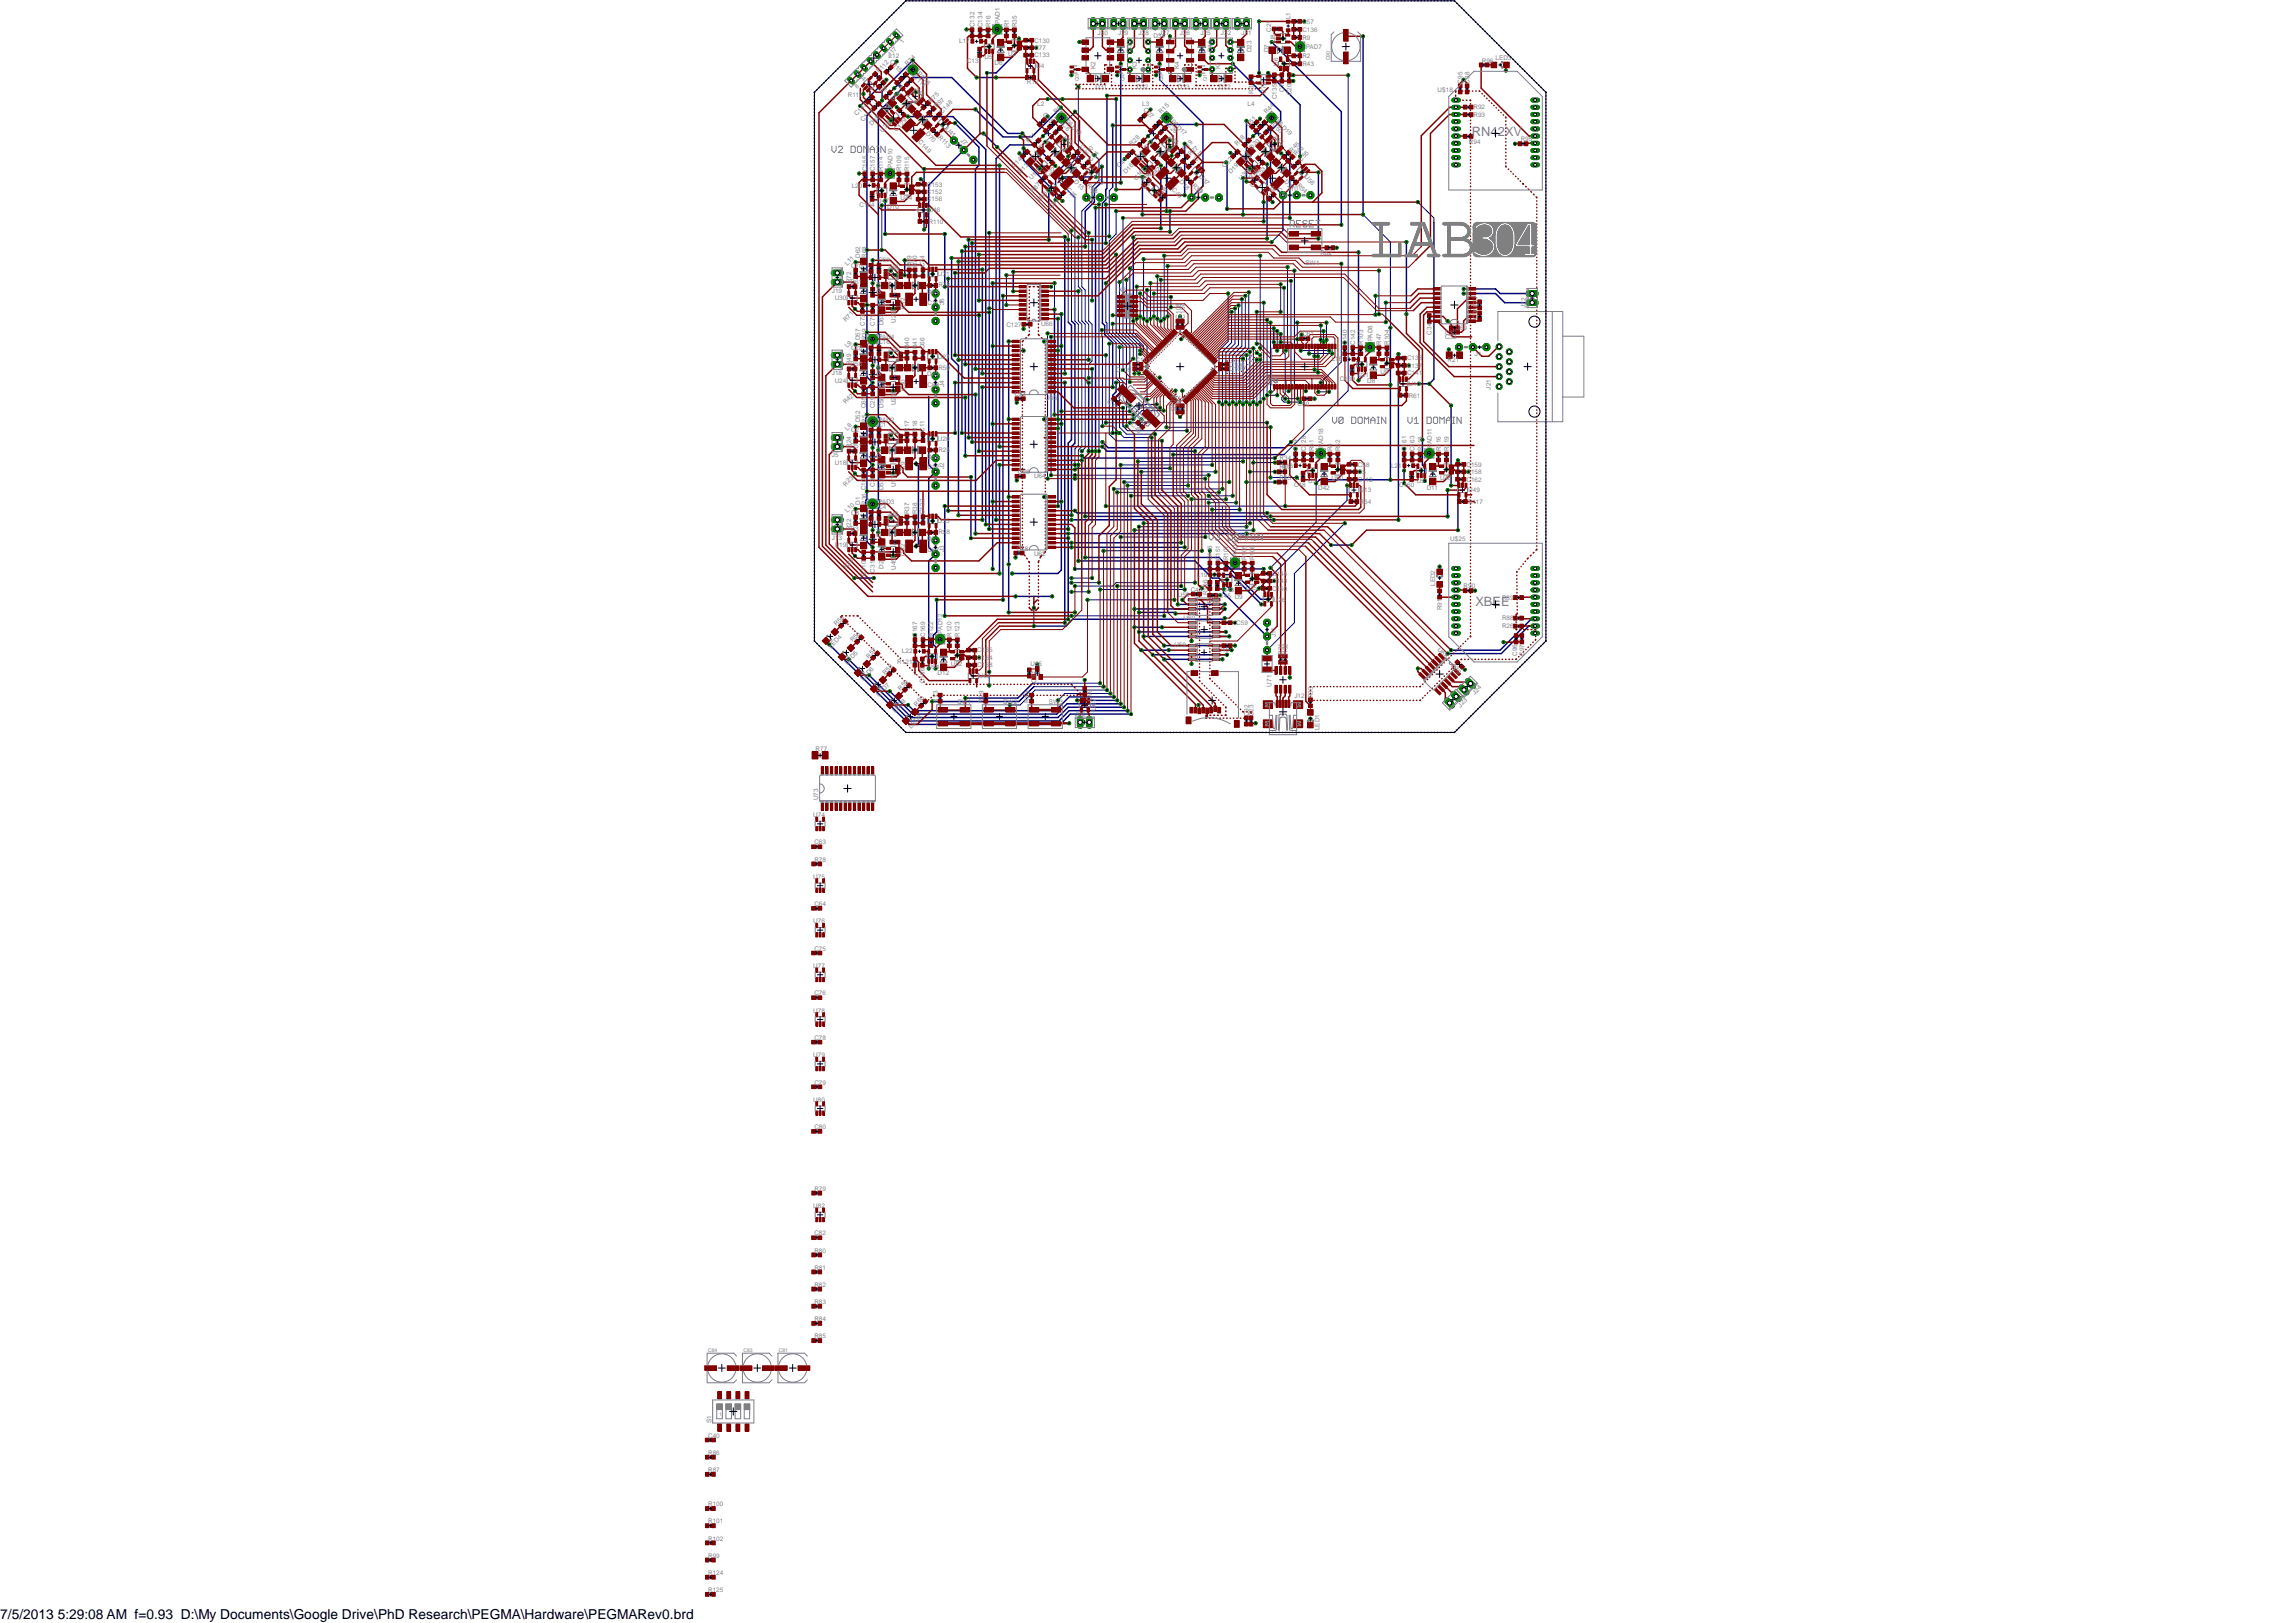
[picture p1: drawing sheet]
<svg xmlns="http://www.w3.org/2000/svg" width="594mm" height="420mm" viewBox="0 0 594 420" stroke-linecap="round" stroke-linejoin="round" font-family="sans-serif">
<defs><g id="words">
<text font-size="3.6" x=".1" y="419.1">7/5/2013 5:29:08 AM f=0.93 D:\My Documents\Google Drive\PhD Research\PEGMA\Hardware\PEGMARev0.brd</text>
<g font-size="3.3" fill="#808080">
<text x="381" y="35.2">RN42XV</text>
<text x="381.9" y="157">XBEE</text>
</g>
<g font-size="1.7" fill="#808080">
<text x="334.1" y="5" transform="rotate(-90 334.1 5)">L1</text>
<text x="233.6" y="11.3" transform="rotate(-45 233.6 11.3)">1</text>
<text x="248.3" y="11.3">L17</text>
<text x="252.2" y="7" transform="rotate(-90 252.2 7)">C132</text>
<text x="254.3" y="7" transform="rotate(-90 254.3 7)">C134</text>
<text x="256.4" y="7" transform="rotate(-90 256.4 7)">R16</text>
<text x="258.8" y="6.1" transform="rotate(-90 258.8 6.1)">PAD1</text>
<text x="261.1" y="7" transform="rotate(-90 261.1 7)">R1</text>
<text x="263.2" y="7" transform="rotate(-90 263.2 7)">R35</text>
<text x="267.8" y="11">C130</text>
<text x="284.1" y="9">J30</text>
<text x="289.4" y="9">J29</text>
<text x="294.7" y="9">J28</text>
<text x="298.6" y="9.9">D34</text>
<text x="300.1" y="9">J27</text>
<text x="305.4" y="9">J26</text>
<text x="310.7" y="9">J25</text>
<text x="316.1" y="9">J32</text>
<text x="321.3" y="9">J31</text>
<text x="329" y="8.2" transform="rotate(-90 329 8.2)">C21</text>
<text x="330.1" y="10.9" transform="rotate(-90 330.1 10.9)">U8</text>
<text x="337.1" y="10.3">R9</text>
<text x="337.1" y="6.1">C57</text>
<text x="337.1" y="8.2">C136</text>
<text x="230" y="15.1">L12</text>
<text x="230.2" y="16.1" transform="rotate(45 230.2 16.1)">C115</text>
<text x="230.4" y="14.7" transform="rotate(-45 230.4 14.7)">J17</text>
<text x="234.9" y="17.1" transform="rotate(-45 234.9 17.1)">R74</text>
<text x="250.3" y="16.3">C131</text>
<text x="254.9" y="15.3">U5</text>
<text x="257.5" y="16.9">D6</text>
<text x="260.9" y="14.6">U2</text>
<text x="267.8" y="13">C77</text>
<text x="267.8" y="14.9">C133</text>
<text x="268.2" y="17.7">U4</text>
<text x="283.6" y="18" transform="rotate(-90 283.6 18)">K2</text>
<text x="292.9" y="13.5" transform="rotate(-90 292.9 13.5)">D30</text>
<text x="294.3" y="18" transform="rotate(-90 294.3 18)">K3</text>
<text x="305.3" y="18" transform="rotate(-90 305.3 18)">K4</text>
<text x="313.9" y="13.5" transform="rotate(-90 313.9 13.5)">D35</text>
<text x="315.9" y="18" transform="rotate(-90 315.9 18)">K1</text>
<text x="324" y="13.5" transform="rotate(-90 324 13.5)">D23</text>
<text x="328.4" y="13.5" transform="rotate(-90 328.4 13.5)">D7</text>
<text x="330.8" y="17" transform="rotate(-90 330.8 17)">U6</text>
<text x="337.1" y="15">R2</text>
<text x="337.1" y="17.1">R43</text>
<text x="338" y="12.7">PAD7</text>
<text x="383.6" y="16.2">R96</text>
<text x="387.1" y="15.6">LED3</text>
<text x="221.4" y="19" transform="rotate(45 221.4 19)">U34</text>
<text x="221.9" y="23" transform="rotate(-45 221.9 23)">8</text>
<text x="227.5" y="18.9" transform="rotate(-45 227.5 18.9)">R112</text>
<text x="236.4" y="20" transform="rotate(45 236.4 20)">C114</text>
<text x="237.3" y="19.1" transform="rotate(45 237.3 19.1)">PAD6</text>
<text x="265.8" y="21.8">R12</text>
<text x="283.6" y="23.2">D31</text>
<text x="294.3" y="23.2">D32</text>
<text x="304.9" y="23.2">D33</text>
<text x="315.5" y="23.2">D22</text>
<text x="332.4" y="23.8" transform="rotate(-90 332.4 23.8)">C7</text>
<text x="372.1" y="23.7">U$18</text>
<text x="378.6" y="21.6" transform="rotate(-90 378.6 21.6)">C95</text>
<text x="380.4" y="21.6" transform="rotate(-90 380.4 21.6)">C38</text>
<text x="219.4" y="25">R111</text>
<text x="228.3" y="24.3" transform="rotate(-45 228.3 24.3)">R8</text>
<text x="231.2" y="26.3" transform="rotate(-45 231.2 26.3)">D69</text>
<text x="241.1" y="26.6" transform="rotate(-45 241.1 26.6)">R75</text>
<text x="242.6" y="28.1" transform="rotate(-45 242.6 28.1)">R97</text>
<text x="243.9" y="29.4" transform="rotate(-45 243.9 29.4)">C148</text>
<text x="268.5" y="27.5">L2</text>
<text x="269.9" y="29.8" transform="rotate(45 269.9 29.8)">C13</text>
<text x="273.4" y="29.5" transform="rotate(-45 273.4 29.5)">R6</text>
<text x="295.7" y="27.5">L3</text>
<text x="295.9" y="28.6" transform="rotate(45 295.9 28.6)">C27</text>
<text x="300.6" y="29.5" transform="rotate(-45 300.6 29.5)">R15</text>
<text x="322.9" y="27.5">L4</text>
<text x="324.4" y="24.3" transform="rotate(-90 324.4 24.3)">R3</text>
<text x="327.7" y="24.3" transform="rotate(-90 327.7 24.3)">U7</text>
<text x="327.8" y="29.5" transform="rotate(-45 327.8 29.5)">R44</text>
<text x="330.5" y="25.7" transform="rotate(-90 330.5 25.7)">C135</text>
<text x="334.3" y="24.7" transform="rotate(-90 334.3 24.7)">C20</text>
<text x="381.4" y="28.3">R92</text>
<text x="221.8" y="30.1" transform="rotate(-45 221.8 30.1)">C147</text>
<text x="223.4" y="31.7" transform="rotate(-45 223.4 31.7)">C121</text>
<text x="225.7" y="32.6" transform="rotate(-45 225.7 32.6)">D68</text>
<text x="228.4" y="34.3" transform="rotate(-45 228.4 34.3)">U33</text>
<text x="232.1" y="34.1" transform="rotate(-45 232.1 34.1)">C129</text>
<text x="239.5" y="34.8" transform="rotate(45 239.5 34.8)">D70</text>
<text x="242.8" y="35.6" transform="rotate(45 242.8 35.6)">R113</text>
<text x="244.7" y="33.5" transform="rotate(45 244.7 33.5)">U41</text>
<text x="274.9" y="32.4" transform="rotate(45 274.9 32.4)">C6</text>
<text x="275.8" y="31.5" transform="rotate(45 275.8 31.5)">PAD16</text>
<text x="302.1" y="32.4" transform="rotate(45 302.1 32.4)">C26</text>
<text x="303" y="31.5" transform="rotate(45 303 31.5)">PAD17</text>
<text x="323.2" y="32.9" transform="rotate(-45 323.2 32.9)">C51</text>
<text x="329.3" y="32.4" transform="rotate(45 329.3 32.4)">C50</text>
<text x="330.2" y="31.5" transform="rotate(45 330.2 31.5)">PAD19</text>
<text x="381.4" y="30.3">R93</text>
<text x="237.6" y="36.9" transform="rotate(45 237.6 36.9)">C149</text>
<text x="248.5" y="36.4" transform="rotate(45 248.5 36.4)">J7</text>
<text x="266.3" y="37.1" transform="rotate(-45 266.3 37.1)">R11</text>
<text x="269.6" y="38.7" transform="rotate(-45 269.6 38.7)">D14</text>
<text x="279.9" y="39.3" transform="rotate(-45 279.9 39.3)">R7</text>
<text x="281" y="40.5" transform="rotate(-45 281 40.5)">R10</text>
<text x="282.4" y="41.9" transform="rotate(-45 282.4 41.9)">C24</text>
<text x="293" y="37.8" transform="rotate(-45 293 37.8)">R28</text>
<text x="296.8" y="38.7" transform="rotate(-45 296.8 38.7)">D17</text>
<text x="306.8" y="39" transform="rotate(-45 306.8 39)">R19</text>
<text x="308.3" y="40.5" transform="rotate(-45 308.3 40.5)">R27</text>
<text x="309.6" y="41.9" transform="rotate(-45 309.6 41.9)">C47</text>
<text x="320.2" y="37.8" transform="rotate(-45 320.2 37.8)">R48</text>
<text x="324.1" y="38.7" transform="rotate(-45 324.1 38.7)">D20</text>
<text x="334.5" y="39.5" transform="rotate(-45 334.5 39.5)">R45</text>
<text x="335.5" y="40.5" transform="rotate(-45 335.5 40.5)">R46</text>
<text x="336.8" y="41.9" transform="rotate(-45 336.8 41.9)">C55</text>
<text x="380.2" y="37.2">R94</text>
<text x="393.7" y="36.6">R95</text>
<text x="224.4" y="44.3" transform="rotate(-90 224.4 44.3)">C155</text>
<text x="226.5" y="44.3" transform="rotate(-90 226.5 44.3)">C157</text>
<text x="228.6" y="44.3" transform="rotate(-90 228.6 44.3)">R114</text>
<text x="231" y="43.4" transform="rotate(-90 231 43.4)">PAD10</text>
<text x="233.3" y="44.3" transform="rotate(-90 233.3 44.3)">R109</text>
<text x="235.4" y="44.3" transform="rotate(-90 235.4 44.3)">R115</text>
<text x="262.5" y="43.5" transform="rotate(-45 262.5 43.5)">C14</text>
<text x="264.2" y="45" transform="rotate(-45 264.2 45)">D13</text>
<text x="267" y="46.7" transform="rotate(-45 267 46.7)">U11</text>
<text x="271.2" y="45.9" transform="rotate(-45 271.2 45.9)">C22</text>
<text x="277.9" y="47.2" transform="rotate(45 277.9 47.2)">D15</text>
<text x="283.1" y="45.9" transform="rotate(45 283.1 45.9)">U14</text>
<text x="289.8" y="43.5" transform="rotate(-45 289.8 43.5)">C41</text>
<text x="291.4" y="45" transform="rotate(-45 291.4 45)">D16</text>
<text x="294.1" y="46.7" transform="rotate(-45 294.1 46.7)">U16</text>
<text x="296" y="47.2" transform="rotate(-45 296 47.2)">R66</text>
<text x="298.4" y="45.9" transform="rotate(-45 298.4 45.9)">C42</text>
<text x="305.1" y="47.2" transform="rotate(45 305.1 47.2)">D18</text>
<text x="310.3" y="45.9" transform="rotate(45 310.3 45.9)">U37</text>
<text x="317" y="43.5" transform="rotate(-45 317 43.5)">C52</text>
<text x="318.6" y="45" transform="rotate(-45 318.6 45)">D19</text>
<text x="321.3" y="46.7" transform="rotate(-45 321.3 46.7)">U39</text>
<text x="324" y="46.6" transform="rotate(-45 324 46.6)">R76</text>
<text x="325.7" y="45.9" transform="rotate(-45 325.7 45.9)">C53</text>
<text x="332.4" y="47.2" transform="rotate(45 332.4 47.2)">D21</text>
<text x="337.6" y="45.9" transform="rotate(45 337.6 45.9)">U56</text>
<text x="220.5" y="48.6">L20</text>
<text x="222.5" y="53.6">C154</text>
<text x="227.1" y="52.6">U47</text>
<text x="233.1" y="51.8">U44</text>
<text x="239.9" y="50.2">C152</text>
<text x="239.9" y="48.3">C153</text>
<text x="239.9" y="52.2">C156</text>
<text x="267.4" y="50" transform="rotate(-45 267.4 50)">R67</text>
<text x="269.1" y="52.3" transform="rotate(-45 269.1 52.3)">U55</text>
<text x="276" y="49.3" transform="rotate(45 276 49.3)">C25</text>
<text x="281.3" y="48" transform="rotate(45 281.3 48)">R14</text>
<text x="282.4" y="50">J8</text>
<text x="296.2" y="49.3" transform="rotate(-45 296.2 49.3)">U36</text>
<text x="300.1" y="51.2" transform="rotate(-45 300.1 51.2)">C46</text>
<text x="303.2" y="49.3" transform="rotate(45 303.2 49.3)">C49</text>
<text x="308.5" y="48" transform="rotate(45 308.5 48)">R30</text>
<text x="309.6" y="50">J9</text>
<text x="324.2" y="48.6" transform="rotate(-45 324.2 48.6)">U70</text>
<text x="328.3" y="50.9" transform="rotate(-45 328.3 50.9)">C62</text>
<text x="330.4" y="49.3" transform="rotate(45 330.4 49.3)">C56</text>
<text x="333.3" y="49.4">J10</text>
<text x="335.7" y="48" transform="rotate(45 335.7 48)">R54</text>
<text x="229.7" y="54.1">D10</text>
<text x="240.4" y="54.9">U46</text>
<text x="240.4" y="57.9">R110</text>
<text x="272.1" y="54.1" transform="rotate(-45 272.1 54.1)">C54</text>
<text x="341.8" y="65.9">R62</text>
<text x="219.4" y="68.9" transform="rotate(-45 219.4 68.9)">L11</text>
<text x="220.3" y="69.3">C70</text>
<text x="222.6" y="66.8" transform="rotate(-90 222.6 66.8)">D62</text>
<text x="224.3" y="66.8" transform="rotate(-90 224.3 66.8)">R68</text>
<text x="227.4" y="67.9">C69</text>
<text x="236" y="69.2" transform="rotate(-90 236 69.2)">R69</text>
<text x="237.4" y="69.2" transform="rotate(-90 237.4 69.2)">R70</text>
<text x="239.3" y="69.2" transform="rotate(-90 239.3 69.2)">C74</text>
<text x="242.8" y="71.5">U31</text>
<text x="337.9" y="68.5">SW4</text>
<text x="215.3" y="75.8">J19</text>
<text x="216.1" y="77.8">U30</text>
<text x="220.2" y="73.5">D61</text>
<text x="220.3" y="73.3" transform="rotate(-90 220.3 73.3)">R72</text>
<text x="228.1" y="76" transform="rotate(-90 228.1 76)">D64</text>
<text x="240" y="76.1">D65</text>
<text x="242.9" y="74.3">R73</text>
<text x="289.5" y="75.7">X3</text>
<text x="218.9" y="83.4" transform="rotate(-45 218.9 83.4)">R71</text>
<text x="231.9" y="83.6" transform="rotate(-90 231.9 83.6)">U29</text>
<text x="234.4" y="79.9" transform="rotate(-90 234.4 79.9)">C72</text>
<text x="240.1" y="79">C111</text>
<text x="244.4" y="79" transform="rotate(-90 244.4 79)">J6</text>
<text x="305.6" y="82.5" transform="rotate(-90 305.6 82.5)">C108</text>
<text x="306.7" y="82.5" transform="rotate(-90 306.7 82.5)">C107</text>
<text x="382.4" y="82.5" transform="rotate(-90 382.4 82.5)">C36C37</text>
<text x="395" y="79.8" transform="rotate(-90 395 79.8)">J22</text>
<text x="222.6" y="88.1" transform="rotate(-90 222.6 88.1)">D57</text>
<text x="223.9" y="84.4" transform="rotate(-90 223.9 84.4)">C73</text>
<text x="224.3" y="88.1" transform="rotate(-90 224.3 88.1)">R39</text>
<text x="226.5" y="84.4" transform="rotate(-90 226.5 84.4)">C71</text>
<text x="227.4" y="89.2">C16</text>
<text x="227.4" y="87.9">PAD4</text>
<text x="228.7" y="84.2" transform="rotate(-90 228.7 84.2)">D63</text>
<text x="260.5" y="84.5">C127</text>
<text x="269.5" y="84.3">U66</text>
<text x="337.1" y="87.1">C61</text>
<text x="348.7" y="89.3" transform="rotate(-90 348.7 89.3)">C140</text>
<text x="350.8" y="89.3" transform="rotate(-90 350.8 89.3)">C142</text>
<text x="352.8" y="89.3" transform="rotate(-90 352.8 89.3)">R103</text>
<text x="355.3" y="88.4" transform="rotate(-90 355.3 88.4)">PAD8</text>
<text x="357.5" y="89.3" transform="rotate(-90 357.5 89.3)">R47</text>
<text x="359.6" y="89.3" transform="rotate(-90 359.6 89.3)">R104</text>
<text x="370.6" y="86.6" transform="rotate(-90 370.6 86.6)">C34</text>
<text x="374.1" y="87.8">C33</text>
<text x="374.1" y="86.6">C35</text>
<text x="376.8" y="85.3">U69</text>
<text x="219.4" y="90.2" transform="rotate(-45 219.4 90.2)">L9</text>
<text x="220.2" y="94.8">D56</text>
<text x="220.3" y="94.6" transform="rotate(-90 220.3 94.6)">R49</text>
<text x="220.3" y="90.6">C28</text>
<text x="235.4" y="90.5" transform="rotate(-90 235.4 90.5)">R40</text>
<text x="237.4" y="90.5" transform="rotate(-90 237.4 90.5)">R41</text>
<text x="239.3" y="90.5" transform="rotate(-90 239.3 90.5)">C66</text>
<text x="242.8" y="92.8">U27</text>
<text x="242.9" y="95.7">R50</text>
<text x="294" y="93.7">C101</text>
<text x="318.2" y="94.9">C106</text>
<text x="344.7" y="93.6">L18</text>
<text x="364.2" y="95.2">C137</text>
<text x="364.2" y="93.3">C138</text>
<text x="374.7" y="93.7">R21</text>
<text x="381.8" y="92.1">J1</text>
<text x="215.3" y="97.1">J18</text>
<text x="216.1" y="99.1">U24</text>
<text x="228.1" y="97.3" transform="rotate(-90 228.1 97.3)">D59</text>
<text x="234.4" y="101.2" transform="rotate(-90 234.4 101.2)">C30</text>
<text x="240" y="97.5">D60</text>
<text x="240.1" y="100.2">C68</text>
<text x="244.4" y="100.2" transform="rotate(-90 244.4 100.2)">J4</text>
<text x="288.9" y="96.2">C109</text>
<text x="295.1" y="99.1" transform="rotate(-45 295.1 99.1)">U1</text>
<text x="318.2" y="96.1">C105</text>
<text x="328.9" y="99.7" transform="rotate(-90 328.9 99.7)">U61</text>
<text x="346.8" y="98.6">C139</text>
<text x="351.4" y="97.6">U21</text>
<text x="353.9" y="99.2">D8</text>
<text x="357.4" y="96.8">U9</text>
<text x="364.2" y="97.2">C141</text>
<text x="364.7" y="99.9">U10</text>
<text x="385.9" y="100.8" transform="rotate(-90 385.9 100.8)">J21</text>
<text x="218.9" y="104.7" transform="rotate(-45 218.9 104.7)">R42</text>
<text x="224.1" y="105.7" transform="rotate(-90 224.1 105.7)">C65</text>
<text x="226.5" y="105.7" transform="rotate(-90 226.5 105.7)">C29</text>
<text x="228.7" y="105.6" transform="rotate(-90 228.7 105.6)">D58</text>
<text x="231.9" y="104.9" transform="rotate(-90 231.9 104.9)">U23</text>
<text x="262.6" y="102.6">C93</text>
<text x="270.6" y="103.7">U63</text>
<text x="286.5" y="104.2" transform="rotate(45 286.5 104.2)">C17</text>
<text x="304.3" y="106.5" transform="rotate(-90 304.3 106.5)">C103</text>
<text x="305.5" y="106.5" transform="rotate(-90 305.5 106.5)">C102</text>
<text x="335.9" y="105">C60</text>
<text x="364.7" y="102.9">R61</text>
<text x="219.4" y="111.5" transform="rotate(-45 219.4 111.5)">L8</text>
<text x="220.3" y="111.9">C2</text>
<text x="222.6" y="109.3" transform="rotate(-90 222.6 109.3)">D52</text>
<text x="224.3" y="109.4" transform="rotate(-90 224.3 109.4)">R5</text>
<text x="227.4" y="110.4">C1</text>
<text x="227.4" y="109.2">PAD2</text>
<text x="235.4" y="111.8" transform="rotate(-90 235.4 111.8)">R17</text>
<text x="237.4" y="111.8" transform="rotate(-90 237.4 111.8)">R18</text>
<text x="239.3" y="111.8" transform="rotate(-90 239.3 111.8)">C11</text>
<text x="292.1" y="108" transform="rotate(45 292.1 108)">Y1</text>
<text x="292.7" y="110.1" transform="rotate(45 292.7 110.1)">C45</text>
<text x="215.3" y="118.4">J5</text>
<text x="220.2" y="116.1">D51</text>
<text x="220.3" y="115.9" transform="rotate(-90 220.3 115.9)">R24</text>
<text x="228.1" y="118.6" transform="rotate(-90 228.1 118.6)">D54</text>
<text x="240" y="118.7">D55</text>
<text x="242.8" y="114.2">U20</text>
<text x="242.9" y="117">R25</text>
<text x="331.2" y="119.2">R34</text>
<text x="336" y="116.8" transform="rotate(-90 336 116.8)">C19</text>
<text x="338" y="116.8" transform="rotate(-90 338 116.8)">C128</text>
<text x="340.1" y="116.8" transform="rotate(-90 340.1 116.8)">R51</text>
<text x="342.5" y="115.9" transform="rotate(-90 342.5 115.9)">PAD18</text>
<text x="344.8" y="116.8" transform="rotate(-90 344.8 116.8)">R4</text>
<text x="346.9" y="116.8" transform="rotate(-90 346.9 116.8)">R52</text>
<text x="364.1" y="116.8" transform="rotate(-90 364.1 116.8)">C161</text>
<text x="366.1" y="116.8" transform="rotate(-90 366.1 116.8)">C163</text>
<text x="368.2" y="116.8" transform="rotate(-90 368.2 116.8)">R118</text>
<text x="370.6" y="115.9" transform="rotate(-90 370.6 115.9)">PAD11</text>
<text x="372.9" y="116.8" transform="rotate(-90 372.9 116.8)">R116</text>
<text x="375" y="116.8" transform="rotate(-90 375 116.8)">R119</text>
<text x="216.1" y="120.4">U18</text>
<text x="218.9" y="126" transform="rotate(-45 218.9 126)">R23</text>
<text x="234.4" y="121.6" transform="rotate(-90 234.4 121.6)">C9</text>
<text x="240.1" y="121.5">C12</text>
<text x="244.4" y="121.5" transform="rotate(-90 244.4 121.5)">J2</text>
<text x="263.5" y="122.7">C98</text>
<text x="267.7" y="123.8">U64</text>
<text x="331.2" y="121.5">R63</text>
<text x="331.2" y="124.2">R65</text>
<text x="332" y="121.1">L13</text>
<text x="338.6" y="125.1">U3</text>
<text x="344.7" y="124.3">U50</text>
<text x="351.5" y="122.7">C5</text>
<text x="351.5" y="120.8">C58</text>
<text x="351.5" y="124.7">C112</text>
<text x="360.1" y="121.1">L21</text>
<text x="366.7" y="125.1">U51</text>
<text x="372.8" y="124.3">U48</text>
<text x="379.6" y="120.8">C159</text>
<text x="379.6" y="124.7">C162</text>
<text x="379.6" y="122.7">C158</text>
<text x="222.6" y="130.7" transform="rotate(-90 222.6 130.7)">D1</text>
<text x="224.3" y="130.7" transform="rotate(-90 224.3 130.7)">R36 C10</text>
<text x="226.5" y="126" transform="rotate(-90 226.5 126)">C3</text>
<text x="227.4" y="130.5">PAD3</text>
<text x="227.4" y="131.7">C4</text>
<text x="228.7" y="126.9" transform="rotate(-90 228.7 126.9)">D53</text>
<text x="231.9" y="126.2" transform="rotate(-90 231.9 126.2)">U17</text>
<text x="335" y="126.2">C48</text>
<text x="341.2" y="126.7">D42</text>
<text x="352" y="127.5">U13</text>
<text x="352" y="130.4">R64</text>
<text x="362.2" y="126.2">C160</text>
<text x="369.3" y="126.7">D11</text>
<text x="380.1" y="127.5">U49</text>
<text x="380.1" y="130.4">R117</text>
<text x="219.4" y="132.8" transform="rotate(-45 219.4 132.8)">L10</text>
<text x="220.2" y="137.4">D3</text>
<text x="220.3" y="137.2" transform="rotate(-90 220.3 137.2)">R22</text>
<text x="220.3" y="133.2">C8</text>
<text x="235.4" y="133.1" transform="rotate(-90 235.4 133.1)">R37</text>
<text x="237.4" y="133.1" transform="rotate(-90 237.4 133.1)">R38</text>
<text x="239.3" y="133.1" transform="rotate(-90 239.3 133.1)">C122</text>
<text x="242.8" y="135.5">U35</text>
<text x="215.3" y="139.7">J13</text>
<text x="216.1" y="141.7">U19</text>
<text x="228.1" y="139" transform="rotate(-90 228.1 139)">D4</text>
<text x="234.4" y="143.8" transform="rotate(-90 234.4 143.8)">C32</text>
<text x="240" y="140">D5</text>
<text x="240.1" y="142.9">C67</text>
<text x="242.9" y="138.3">R98</text>
<text x="244.4" y="142.9" transform="rotate(-90 244.4 142.9)">J3</text>
<text x="263.2" y="142.6">C18</text>
<text x="267.7" y="143.9">U62</text>
<text x="375.4" y="140">U$25</text>
<text x="218.9" y="147.3" transform="rotate(-45 218.9 147.3)">R20</text>
<text x="224.1" y="149.1" transform="rotate(-90 224.1 149.1)">C110</text>
<text x="226.5" y="148.3" transform="rotate(-90 226.5 148.3)">C31</text>
<text x="228.7" y="147.2" transform="rotate(-90 228.7 147.2)">D2</text>
<text x="231.9" y="147.5" transform="rotate(-90 231.9 147.5)">U45</text>
<text x="309.8" y="149.3">L19</text>
<text x="313.8" y="145.1" transform="rotate(-90 313.8 145.1)">C146</text>
<text x="315.8" y="145.1" transform="rotate(-90 315.8 145.1)">C151</text>
<text x="317.9" y="145.1" transform="rotate(-90 317.9 145.1)">R107</text>
<text x="320.3" y="144.2" transform="rotate(-90 320.3 144.2)">PAD9</text>
<text x="322.7" y="145.1" transform="rotate(-90 322.7 145.1)">R105</text>
<text x="324.7" y="145.1" transform="rotate(-90 324.7 145.1)">R108</text>
<text x="329.3" y="149.1">C144</text>
<text x="304.9" y="154.6">U58</text>
<text x="308.2" y="153.2">C43</text>
<text x="312.6" y="154.1" transform="rotate(-90 312.6 154.1)">R106</text>
<text x="314.7" y="154.7">C145 D9</text>
<text x="316.4" y="153.4">U43</text>
<text x="322.5" y="152.6">U25</text>
<text x="329.3" y="151">C143</text>
<text x="329.3" y="152.9">C150</text>
<text x="329.8" y="155.7">U26</text>
<text x="371.5" y="151.7" transform="rotate(-90 371.5 151.7)">LED2</text>
<text x="378.9" y="152.3">R90</text>
<text x="388.8" y="155.3">R89</text>
<text x="306.4" y="160.5">U60</text>
<text x="312.4" y="156.2">C44</text>
<text x="320" y="161.8">C59</text>
<text x="373.2" y="157.9" transform="rotate(-90 373.2 157.9)">R91</text>
<text x="388.8" y="160.6">R88</text>
<text x="215.1" y="167.9" transform="rotate(-45 215.1 167.9)">LED4</text>
<text x="216.6" y="162.2" transform="rotate(-45 216.6 162.2)">R55</text>
<text x="220.7" y="166.3" transform="rotate(-45 220.7 166.3)">R56</text>
<text x="237.4" y="164.9" transform="rotate(-90 237.4 164.9)">C167</text>
<text x="239.5" y="164.9" transform="rotate(-90 239.5 164.9)">C169</text>
<text x="241.6" y="164.9" transform="rotate(-90 241.6 164.9)">R122</text>
<text x="244" y="164" transform="rotate(-90 244 164)">PAD12</text>
<text x="246.3" y="164.9" transform="rotate(-90 246.3 164.9)">R120</text>
<text x="248.4" y="164.9" transform="rotate(-90 248.4 164.9)">R123</text>
<text x="304" y="167.6">U59</text>
<text x="330.2" y="165" transform="rotate(-90 330.2 165)">J11</text>
<text x="388.8" y="162.7">R26</text>
<text x="219.3" y="172.1" transform="rotate(-45 219.3 172.1)">LED5</text>
<text x="224.9" y="170.5" transform="rotate(-45 224.9 170.5)">R57</text>
<text x="232.3" y="172">R121</text>
<text x="233.5" y="169.2">L22</text>
<text x="240.1" y="173.2">U54</text>
<text x="246.1" y="172.4">U52</text>
<text x="253" y="170.8">C164</text>
<text x="253" y="168.9">C165</text>
<text x="253" y="172.8">C168</text>
<text x="266.7" y="172.5">U65</text>
<text x="315.2" y="168.9">C15</text>
<text x="332.1" y="169.5" transform="rotate(-90 332.1 169.5)">R31</text>
<text x="332.7" y="171.4" transform="rotate(-90 332.7 171.4)">F1</text>
<text x="333.3" y="169.5" transform="rotate(-90 333.3 169.5)">R32</text>
<text x="372.1" y="168.3" transform="rotate(45 372.1 168.3)">U68</text>
<text x="375.4" y="172.3" transform="rotate(45 375.4 172.3)">C39</text>
<text x="392.8" y="169.8" transform="rotate(-90 392.8 169.8)">C96</text>
<text x="394.5" y="169.8" transform="rotate(-90 394.5 169.8)">C97</text>
<text x="223.4" y="176.2" transform="rotate(-45 223.4 176.2)">LED6</text>
<text x="229.1" y="174.7" transform="rotate(-45 229.1 174.7)">R58</text>
<text x="233.1" y="178.8" transform="rotate(-45 233.1 178.8)">R59</text>
<text x="239.3" y="176.9" transform="rotate(-90 239.3 176.9)">C166</text>
<text x="242.7" y="174.8">D12</text>
<text x="253.4" y="175.6">U53</text>
<text x="268.2" y="176.7" transform="rotate(-90 268.2 176.7)">C91</text>
<text x="329.2" y="177.8" transform="rotate(-90 329.2 177.8)">U71</text>
<text x="381.8" y="179.9" transform="rotate(-45 381.8 179.9)">J24</text>
<text x="227.5" y="180.4" transform="rotate(-45 227.5 180.4)">LED7</text>
<text x="231.7" y="184.5" transform="rotate(-45 231.7 184.5)">LED8</text>
<text x="237.3" y="182.9" transform="rotate(-45 237.3 182.9)">R60</text>
<text x="242.8" y="181.9" transform="rotate(-90 242.8 181.9)">R13</text>
<text x="247.9" y="182.2">SW1</text>
<text x="254.6" y="181.9" transform="rotate(-90 254.6 181.9)">R29</text>
<text x="259.7" y="182.2">SW2</text>
<text x="266.4" y="181.9" transform="rotate(-90 266.4 181.9)">R53</text>
<text x="271.5" y="182.2">SW3</text>
<text x="278.2" y="185.3">J20</text>
<text x="282.6" y="181.4" transform="rotate(-90 282.6 181.4)">C99</text>
<text x="283.7" y="183.9" transform="rotate(-90 283.7 183.9)">U67</text>
<text x="323.3" y="185.5" transform="rotate(-90 323.3 185.5)">C92</text>
<text x="324.4" y="185.5" transform="rotate(-90 324.4 185.5)">C23</text>
<text x="335.1" y="180.7">J12</text>
<text x="339.8" y="180.7" transform="rotate(-90 339.8 180.7)">R33</text>
<text x="378" y="183.2" transform="rotate(-45 378 183.2)">J23</text>
<text x="235.8" y="188.6" transform="rotate(-45 235.8 188.6)">LED9</text>
<text x="341.6" y="189" transform="rotate(-90 341.6 189)">LED1</text>
<text x="211.1" y="194.4">R77</text>
<text x="211.8" y="207.2" transform="rotate(-90 211.8 207.2)">U73</text>
<text x="210.5" y="211.5">U74</text>
<text x="210.8" y="218.6">C63</text>
<text x="210.5" y="227.5">U75</text>
<text x="210.8" y="223.1">R78</text>
<text x="210.5" y="239">U76</text>
<text x="210.8" y="234.6">C64</text>
<text x="210.5" y="250.6">U77</text>
<text x="210.8" y="246.1">C75</text>
<text x="210.8" y="257.7">C76</text>
<text x="210.5" y="262.1">U78</text>
<text x="210.8" y="269.2">C78</text>
<text x="210.5" y="273.6">U79</text>
<text x="210.8" y="280.8">C79</text>
<text x="210.5" y="285.2">U80</text>
<text x="210.8" y="292.3">C80</text>
<text x="210.8" y="308.3">R79</text>
<text x="210.5" y="312.7">U82</text>
<text x="210.8" y="319.8">C82</text>
<text x="210.8" y="324.3">R80</text>
<text x="210.8" y="328.7">R81</text>
<text x="210.8" y="333.1">R82</text>
<text x="210.8" y="337.6">R83</text>
<text x="210.8" y="342">R84</text>
<text x="210.8" y="346.5">R85</text>
<text x="184.1" y="368.3" transform="rotate(-90 184.1 368.3)">S1</text>
<text x="183.3" y="372.2">C40</text>
<text x="183.3" y="376.6">R86</text>
<text x="183.3" y="381.1">R87</text>
<text x="183.3" y="389.9">R100</text>
<text x="183.3" y="394.4">R101</text>
<text x="183.3" y="398.8">R102</text>
<text x="183.3" y="403.3">R99</text>
<text x="183.3" y="407.7">R124</text>
<text x="183.3" y="412.2">R125</text>
</g>
<g font-size="1.3" fill="#808080">
<text x="344.2" y="15.6" transform="rotate(-90 344.2 15.6)">C90</text>
<text x="237.1" y="23.1" transform="rotate(45 237.1 23.1)">U42</text>
<text x="279.2" y="20.9" transform="rotate(-90 279.2 20.9)">Q3</text>
<text x="291.1" y="20.9" transform="rotate(-90 291.1 20.9)">Q4</text>
<text x="301.1" y="20.9" transform="rotate(-90 301.1 20.9)">Q5</text>
<text x="312.4" y="20.9" transform="rotate(-90 312.4 20.9)">Q1</text>
<text x="275.6" y="35.5" transform="rotate(45 275.6 35.5)">U15</text>
<text x="302.8" y="35.5" transform="rotate(45 302.8 35.5)">U38</text>
<text x="330" y="35.5" transform="rotate(45 330 35.5)">U57</text>
<text x="230" y="69.5">U32</text>
<text x="230" y="90.8">U28</text>
<text x="230" y="112.1">U22</text>
<text x="230" y="133.4">U40</text>
<text x="183.3" y="350">C84</text>
<text x="192.5" y="350">C83</text>
<text x="201.6" y="350">C81</text>
<text x="186.1" y="366.6">1</text>
</g>
</g></defs>
<g fill="none" stroke="#000080" stroke-width=".38">
<path d="M215.1 19.6h-.1M215.7 19h-.1M216.3 18.4v.1M217 17.8h-.1M217.5 17.2h.1M218.1 16.6h.1M218.7 16h.1M219.4 15.4h-.1M220 14.7l-.1 .1M220.5 14.1v.1M221.2 13.5l-.1 .1M221.8 12.9l-.1 .1"/>
<path d="M222.4 12.3l-.1 .1M223 11.7l-.1 .1M223.6 11.1l-.1 .1M224.2 10.5l-.1 .1M224.8 9.9l-.1 .1M225.4 9.3l-.1 .1M226 8.7l-.1 .1M226.6 8.1v.1M227.2 7.5h.1M227.8 6.9h-.1M228.4 6.3h.1M229 5.7v.1"/>
<path d="M229.7 5.1h-.1M230.2 4.4v.1M230.8 3.9h.1M231.5 3.3h-.1M232.1 2.6l-.1 .1M232.7 2l-.1 .1M233.3 1.4l-.1 .1M233.9 .8l-.1 .1M234.6 .2l-.2 .1M235.3 .2h.2M236.2 .2h.1M236.3 15.6l-8 7.9v2.5l-3.9 3.9v56.1l-.3 .3v2.7l.3 .3v8.3l1.5 1.5-1.5 1.4v7.4l-.3 .3v2.1l.3 .3v8.3l1.5 1.5-1.5 1.4v7.4l-.3 .3v1.8l.3 .3v8.6l1.5 1.5"/>
<path d="M236.3 18l-4.8 4.9M237.1 .2h.1M237.9 .2h.1M238.8 .2h.1M239.6 .2h.1M240.4 .2h.2M241.3 .2h.1M242.2 .2h.1M243 .2h.1M243.9 .2h.1M244.7 .2h.1M245.6 .2h.1"/>
<path d="M246.5 .2h.1M247.3 .2h.1M248.2 .2h.1M249 .2h.1M249.9 .2h.1M250.7 .2h.1M251.6 .2h.1M252.4 .2h.1M253.3 .2h.1M254.2 .2h.1M255 .2h.1M255.9 .2h.1"/>
<path d="M256.7 .2h.1M257.5 .2h.2M258.4 .2h.1M259.3 .2h.1M260.1 .2h.1M261 .2h.1M261.8 .2h.2M262.7 .2h.1M263.6 .2h.1M263.8 10v3l-6 5.9h-2.3M264.4 .2h.1M265.3 .2h.1"/>
<path d="M266.1 .2h.1M266.9 .2h.2M267.8 .2h.1M268.7 .2h.1M269.5 .2h.1M270.4 .2h.1M271.2 .2h.1M272.1 .2h.1M273 .2h.1M273.8 .2h.1M274.7 .2h.1M275.5 .2h.1"/>
<path d="M276.4 .2h.1M277.2 .2h.1M278.1 .2h.1M278.9 .2h.2M279.8 .2h.1M280.7 .2h.1M281.5 .2h.1M282.4 .2h.1M283.2 .2h.1M284 .2h.2M284.9 .2h.1M285.8 .2h.1"/>
<path d="M286.6 .2h.1M287.5 .2h.1M288.3 .2h.2M289.2 .2h.1M290.1 .2h.1M290.1 16.5v30.8M290.9 .2h.1M291.8 .2h.1M292.6 .2h.1M293.5 .2h.1M294.3 .2h.1M295.2 .2h.1"/>
<path d="M296 .2h.1M296.9 .2h.1M297.8 .2h.1M298.6 .2h.1M299.5 .2h.1M300.2 16.5v4.2M300.3 .2h.1M301.2 .2h.1M302 .2h.1M302.9 .2h.1M303.7 .2h.1M304.6 .2h.1"/>
<path d="M305.4 .2h.2M306.3 .2h.1M307.2 .2h.1M308 .2h.1M308.9 .2h.1M309.7 .2h.1M310.6 .2h.1M311.4 .2h.1M312.3 .2h.1M313.1 .2h.1M314 .2h.1M314.8 .2h.2"/>
<path d="M315.7 .2h.1M316.6 .2h.1M317.4 .2h.1M318.3 .2h.1M319.1 .2h.1M319.1 16.5l12.4 12.4v2.4l-2.6 2.7v13.3l3.2 3.2v9.2M320 .2h.1M320.8 .2h.1M321.7 .2h.1M322.5 .2h.1M323.4 .2h.1M324.3 .2h.1"/>
<path d="M325.1 .2h.1M325.9 5.5v13.4M326 .2h.1M326.8 .2h.1M327.7 .2h.1M328.3 18.9l8.2 8.2v13.4M328.5 .2h.1M329.2 10.9l18 18v29.3M329.4 .2h.1M330.2 .2h.1M331.1 .2h.1M331.9 .2h.2"/>
<path d="M332.8 .2h.1M333.7 .2h.1M334.5 .2h.1M335.4 .2h.1M336.2 .2h.1M337.1 .2h.1M337.9 .2h.1M338.8 .2h.1M339.6 .2h.1M340.5 .2h.1M341.3 .2h.2M342.2 .2h.1"/>
<path d="M343.1 .2h.1M343.9 .2h.1M344.8 .2h.1M345.6 .2h.1M346.5 .2h.1M347.3 .2h.1M348.2 .2h.1M349 .2h.1M349.9 .2h.1M350.8 .2h.1M351.6 .2h.1M352.5 .2h.1"/>
<path d="M352.8 9.4v46.1M353.3 .2h.1M354.2 .2h.1M355 .2h.1M355.9 .2h.1M356.7 .2h.1M357.6 .2h.1M358.4 .2h.2M359.3 .2h.1M360.2 .2h.1M361 .2h.1M361.9 .2h.1"/>
<path d="M362.7 .2h.1M363.6 .2h.1M364.4 .2h.1M365.3 .2h.1M366.1 .2h.1M367 .2h.1M367.8 .2h.2M368.7 .2h.1M369.6 .2h.1M370.4 .2h.1M371.3 .2h.1M372.1 .2h.1"/>
<path d="M373 .2h.1M373.8 .2h.1M374.7 .2h.1M375.5 .2h.2M376.4 .2l.1 .1M377.1 .8l.1 .1M377.7 1.4l.1 .1M378.3 2l.1 .1M378.9 2.6l.1 .1M379.5 3.3h.1M380.1 3.9h.1M380.7 4.4l.1 .1"/>
<path d="M381.3 5.1h.1M381.9 5.7l.1 .1M382.6 6.3h.1M383.2 6.9h.1M383.7 7.5h.1M384.4 8.1v.1M385 8.7v.1M385.6 9.3v.1M386.2 9.9v.1M386.8 10.5v.1M387.4 11.1l.1 .1M388 11.7l.1 .1"/>
<path d="M388.6 12.3l.1 .1M389.2 12.9l.1 .1M389.8 13.5l.1 .1M390.4 14.1l.1 .1M391 14.7l.1 .1M391.6 15.4h.1M392.2 16h.1M392.8 16.6h.1M393.4 17.2h.1M394 17.8h.1M394.7 18.4v.1M395.3 19h.1"/>
<path d="M395.9 19.6h.1M210.8 24.8h.1M210.8 25.6v.1M210.8 26.5h.1M210.8 27.3v.1M210.8 28.2v.1M210.8 29v.1M210.8 29.9v.1M210.8 30.7v.1M210.8 31.6v.1M210.8 32.4v.2M210.8 33.3v.1"/>
<path d="M210.8 34.2h.1M210.8 35v.1M210.8 35.9v.1M210.8 36.7v.1M210.8 37.6v.1M210.8 38.4v.1M210.8 39.3v.1M210.9 23.8l-.1 .2M211.5 23.2l-.1 .1M212.1 22.6l-.1 .1M212.7 22l-.1 .1M213.3 21.4l-.1 .1"/>
<path d="M213.9 20.8l-.1 .1M214.5 20.2v.1M229.4 20.7l-6.7 6.7M235 30.2h11.7l8.5 8.5v97.1M247.2 31.9l6.2 6.2v4.7l-.9 .9v51.8M249.5 38.9l-9.1 9v29.9M252.8 20.1h5M254.6 34.5l3.5 3.6M264.7 34.5h-3.8l-14.5-14.4h-10l-9 8.9v57.3l.3 .3v2.4l-.3 .3v18.6l.3 .3v2.1l-.3 .3v18.6l.3 .3v1.8l-.3 .3v6.2M265 38.4v3.1l6.9 7M271.2 25.7h3.8M274.7 27.9l-7.6 7.5h-7.5l-7.1-7.1"/>
<path d="M274.7 30.5l-4.7 4.8M286.5 24.8v24l-.2 .3v2.6l-.9 .9v31.1l.6 .5v2.4l2 2.1v11.5M288 32.5v16M288.9 25.7v23.4M302 30.5l-4.8 4.8M302.8 38.1l-.8 .9v15.7M303.1 23.6l8.3 8.3v16.3l-3 2.9M306.7 37.2v13.3M309.7 32.2h-7.4l-4.5 4.5M322.7 31.3v15.7M329.2 30.5l-4.8 4.8M331.7 39.7l2.2 2.3v14.4"/>
<path d="M396.4 20.2l.1 .1M397.1 20.8v.1M397.7 21.4l.1 .1M398.3 22v.1M398.9 22.6v.1M399.5 23.2l.1 .1M400.1 23.8l.1 .2M400.2 24.8h.1M400.2 25.6v.1M400.2 26.5h.1M400.2 27.3v.1M400.2 28.2v.1"/>
<path d="M400.2 29v.1M400.2 29.9v.1M400.2 30.7v.1M400.2 31.6v.1M400.2 32.4v.2M400.2 33.3v.1M400.2 34.2h.1M400.2 35v.1M400.2 35.9v.1M400.2 36.7v.1M400.2 37.6v.1M400.2 38.4v.1"/>
<path d="M400.2 39.3v.1M210.8 40.1v.2M210.8 41v.1M210.8 41.9v.1M210.8 42.7v.1M210.8 43.6h.1M210.8 44.4v.1M210.8 45.3v.1M210.8 46.1v.1M210.8 47v.1M210.8 47.8v.1M210.8 48.7v.1"/>
<path d="M210.8 49.5v.2M210.8 50.4v.1M210.8 51.3v.1M210.8 52.1v.1M210.8 53v.1M210.8 53.8v.1M210.8 54.7v.1M210.8 55.5v.1M210.8 56.4v.1M210.8 57.2v.2M210.8 58.1v.1M210.8 59v.1"/>
<path d="M210.8 59.8v.1M229.1 52v8.6M239.2 43.7v15.7M258.7 42.8v72.8M271.5 49.4v12.7M273.2 42.9l-5.4-5.4h-6.4l-3.6 3.6v93.5M276.5 40.5v1.2l-3.2 3.2v6.8M283.6 45.8h-8.3l-.3 .3M283.6 53.8v63M285.2 43.1v4l-1.9 1.9v3.3l-2.4 2.4v9.1M286.3 52.9v10M295.7 45.8v9.7"/>
<path d="M300.5 42.8v16.3M302.8 54.7v5.3M317.4 42l.2 .2v11.9M321.8 46.1v9.4M327.1 52.3v5M328 42.5v19.3M341.3 44.6v17.2M371.2 57.6v40.6l-1.2 1.2h-2.7M400.2 40.1v.2M400.2 41v.1M400.2 41.9v.1M400.2 42.7v.1"/>
<path d="M400.2 43.6h.1M400.2 44.4v.1M400.2 45.3v.1M400.2 46.1v.1M400.2 47v.1M400.2 47.8v.1M400.2 48.7v.1M400.2 49.5v.2M400.2 50.4v.1M400.2 51.3v.1M400.2 52.1v.1M400.2 53v.1"/>
<path d="M400.2 53.8v.1M400.2 54.7v.1M400.2 55.5v.1M400.2 56.4v.1M400.2 57.2v.2M400.2 58.1v.1M400.2 59v.1M400.2 59.8v.1M210.8 60.7h.1M210.8 61.5v.1M210.8 62.4v.1M210.8 63.2v.1"/>
<path d="M210.8 64.1v.1M210.8 64.9v.1M210.8 65.8v.1M210.8 66.6v.2M210.8 67.5v.1M210.8 68.4v.1M210.8 69.2v.1M210.8 70.1v.1M210.8 70.9v.1M210.8 71.8v.1M210.8 72.6v.1M210.8 73.5v.1"/>
<path d="M210.8 74.3v.2M210.8 75.2v.1M210.8 76.1v.1M210.8 76.9v.1M210.8 77.8v.1M210.8 78.6v.1M210.8 79.5v.1M225.9 67.4v5.9M234.2 67.4v3.8M244.6 60.6v13.6M245.4 72.1v60.1M246.3 66.8v26l1.8 1.8v38.8"/>
<path d="M247.2 70.7v21.2M248.1 67.7v25.4M249 65v47.1M249.9 63.8v30.5M250.7 62.1v51.2M251.6 62.9v51.5M253.4 65.9v11.9M254.3 69.8v26.9M257 73.3v74M259.6 76.6v78.7M262.3 70.4v5M275.6 61.3v35.4"/>
<path d="M282.7 62.1v15.7M293.4 61.5v21.6M351.7 65.3v33.2M364.1 62.7v18.6M378.9 76h8.2l2.4 2.4h7.1M378.9 74.8h8.2l1.2 1.2h8.3M400.2 60.7h.1M400.2 61.5v.1M400.2 62.4v.1M400.2 63.2v.1M400.2 64.1v.1M400.2 64.9v.1"/>
<path d="M400.2 65.8v.1M400.2 66.6v.2M400.2 67.5v.1M400.2 68.4v.1M400.2 69.2v.1M400.2 70.1v.1M400.2 70.9v.1M400.2 71.8v.1M400.2 72.6v.1M400.2 73.5v.1M400.2 74.3v.2M400.2 75.2v.1"/>
<path d="M400.2 76.1v.1M400.2 76.9v.1M400.2 77.8v.1M400.2 78.6v.1M400.2 79.5v.1M210.8 80.3v.1M210.8 81.2v.1M210.8 82v.1M210.8 82.9v.1M210.8 83.7v.2M210.8 84.6v.1M210.8 85.5v.1"/>
<path d="M210.8 86.3v.1M210.8 87.2h.1M210.8 88v.1M210.8 88.9v.1M210.8 89.7v.1M210.8 90.6v.1M210.8 91.4v.1M210.8 92.3v.1M210.8 93.2v.1M210.8 94v.1M210.8 94.9v.1M210.8 95.7v.1"/>
<path d="M210.8 96.6v.1M210.8 97.5h.1M210.8 98.3v.1M210.8 99.1v.1M210.8 100v.1M225.9 87.8v6.8M247.2 99.1v13M253.4 81.6v35.2M256.1 80.9v56M261.1 88.4v70.1M273 80.1v27.3M273.8 82.5v48.5"/>
<path d="M274.7 81.3v66.3l-.9 .9h-11.8M275.6 99.1v62.1M276.5 83.4l.9 .8v29.6l-.9 .9v22.2M277.4 83.1l.9 .8v30.8l-.9 .9v17.8M281.8 99.1v17.7M282.7 95.5v21.3M288.9 99.1v2.3l-.9 .9v9.8M329.7 85v3.6M331.5 86.5v2.1M359.9 84.8v39.4h-18.3l-.9 .9M362 91.7v42.9M400.2 80.3v.1"/>
<path d="M400.2 81.2v.1M400.2 82v.1M400.2 82.9v.1M400.2 83.7v.2M400.2 84.6v.1M400.2 85.5v.1M400.2 86.3v.1M400.2 87.2h.1M400.2 88v.1M400.2 88.9v.1M400.2 89.7v.1M400.2 90.6v.1"/>
<path d="M400.2 91.4v.1M400.2 92.3v.1M400.2 93.2v.1M400.2 94v.1M400.2 94.9v.1M400.2 95.7v.1M400.2 96.6v.1M400.2 97.5h.1M400.2 98.3v.1M400.2 99.1v.1M400.2 100v.1M210.8 100.8v.2"/>
<path d="M210.8 101.7v.1M210.8 102.6v.1M210.8 103.4v.1M210.8 104.3v.1M210.8 105.1v.1M210.8 106v.1M210.8 106.8v.1M210.8 107.7v.1M210.8 108.5v.1M210.8 109.4v.1M210.8 110.3v.1M210.8 111.1v.1"/>
<path d="M210.8 112v.1M210.8 112.8v.1M210.8 113.7v.1M210.8 114.6h.1M210.8 115.4v.1M210.8 116.2v.1M210.8 117.1v.1M210.8 117.9v.2M210.8 118.8v.1M210.8 119.7v.1M225.9 109.1v6.8M240.4 102.6v17.8l1.8 1.7-1.8 1.8v17.8l1.8 1.8-1.8 1.7v27.9"/>
<path d="M249.9 102.9v15.1M252.5 102.2v35.9M254.3 100.2v34.4M280 118l.6 .6h49.4M285.4 114.4l1.4 1.5h45.9l1.5-1.5M285.4 115.6l1.1 1.2h22.8M289.8 101.7l-.9 .9v9.5M290.7 105.6v4.7M303.7 117.7h28.7M368.2 113.8v6.6l.6 .5v3.6M375.6 105v20.7M377.4 119.2v18"/>
<path d="M400.2 100.8v.2M400.2 101.7v.1M400.2 102.6v.1M400.2 103.4v.1M400.2 104.3v.1M400.2 105.1v.1M400.2 106v.1M400.2 106.8v.1M400.2 107.7v.1M400.2 108.5v.1M400.2 109.4v.1M400.2 110.3v.1"/>
<path d="M400.2 111.1v.1M400.2 112v.1M400.2 112.8v.1M400.2 113.7v.1M400.2 114.6h.1M400.2 115.4v.1M400.2 116.2v.1M400.2 117.1v.1M400.2 117.9v.2M400.2 118.8v.1M400.2 119.7v.1M210.8 120.5v.1"/>
<path d="M210.8 121.4v.1M210.8 122.2v.1M210.8 123.1v.1M210.8 124h.1M210.8 124.8v.1M210.8 125.6v.1M210.8 126.5v.1M210.8 127.4v.1M210.8 128.2v.1M210.8 129.1v.1M210.8 129.9v.1M210.8 130.8v.1"/>
<path d="M210.8 131.7h.1M210.8 132.5v.1M210.8 133.3v.1M210.8 134.2v.1M210.8 135v.2M210.8 135.9v.1M210.8 136.8v.1M210.8 137.6v.1M210.8 138.5v.1M210.8 139.3v.1M225.9 130.4v6.8M237.1 120.1l.6 .5v20.2l-.6 .6"/>
<path d="M244.6 131v28.4M251.3 123.5v15.8M258.7 120.4v28.1M276.5 139.3v21M276.5 138.1h46.2M277.4 134.6h52.3M278.3 132.2l.5 .6h49.2M280.9 133.7h48M302.8 121.2h-24.3l-.2 .3M363.5 121.8v3.3M374.7 126.9v6.8M400.2 120.5v.1"/>
<path d="M400.2 121.4v.1M400.2 122.2v.1M400.2 123.1v.1M400.2 124h.1M400.2 124.8v.1M400.2 125.6v.1M400.2 126.5v.1M400.2 127.4v.1M400.2 128.2v.1M400.2 129.1v.1M400.2 129.9v.1M400.2 130.8v.1"/>
<path d="M400.2 131.7h.1M400.2 132.5v.1M400.2 133.3v.1M400.2 134.2v.1M400.2 135v.2M400.2 135.9v.1M400.2 136.8v.1M400.2 137.6v.1M400.2 138.5v.1M400.2 139.3v.1M210.8 140.2v.1M210.8 141.1h.1"/>
<path d="M210.8 141.9v.1M210.8 142.7v.1M210.8 143.6v.1M210.8 144.5v.1M210.8 145.3v.1M210.8 146.2v.1M210.8 147v.1M210.8 147.9v.1M210.8 148.7v.1M210.8 149.6v.1M210.8 150.5h.1M210.8 151.3v.1"/>
<path d="M210.8 152.1v.2M210.8 153v.1M210.8 153.9v.1M210.8 154.7v.1M210.8 155.6v.1M210.8 156.4v.1M210.8 157.3v.1M210.8 158.2h.1M210.8 159v.1M210.8 159.9h.1M221.2 149.6h5M242.5 155.3v8.3l-.9 .9v2.3l.6 .6v5.7"/>
<path d="M262.9 154.4h9.5M277.4 141.7h29.3M277.4 140.5h28.4M278.3 147.3h48.8M279.1 145.2h30.2l4.5 4.4h1.7l3 3M280.9 144.3h34.6l10.8 10.9h2M293.7 157.6h23.3M294.8 158.5h9.2l.3 .3M304.9 156.5h12.1M314.4 148.8h4.4l7.7 7.7M316.7 152.5v1l11.3 11.3M344.5 141.1h5.4"/>
<path d="M400.2 140.2v.1M400.2 141.1h.1M400.2 141.9v.1M400.2 142.7v.1M400.2 143.6v.1M400.2 144.5v.1M400.2 145.3v.1M400.2 146.2v.1M400.2 147v.1M400.2 147.9v.1M400.2 148.7v.1M400.2 149.6v.1"/>
<path d="M400.2 150.5h.1M400.2 151.3v.1M400.2 152.1v.2M400.2 153v.1M400.2 153.9v.1M400.2 154.7v.1M400.2 155.6v.1M400.2 156.4v.1M400.2 157.3v.1M400.2 158.2h.1M400.2 159v.1M400.2 159.9h.1"/>
<path d="M210.8 165.8l.1 .2M210.8 160.7v.1M210.8 161.5v.2M210.8 162.4v.1M210.8 163.3v.1M210.8 164.1v.1M210.8 165v.1M211.4 166.5l.1 .1M212 167.1l.1 .1M212.6 167.8h.1M213.2 168.4h.1M213.8 169h.1"/>
<path d="M214.5 169.6h.1M214.7 166.8l20.7 20.7h39l2.7-2.6h15.7M215 170.2l.1 .1M215.6 170.8l.1 .1M216.3 171.4h.1M216.9 172h.1M217.5 172.6v.1M218.1 173.2v.1M218.7 173.8v.1M219.3 174.4l.1 .1M219.7 170.7l16 15.9h38.4l2.7-2.6h15.1M219.9 175l.1 .1"/>
<path d="M220.5 175.6v.1M221.1 176.2l.1 .1M221.7 176.8l.1 .1M222.3 177.4l.1 .1M222.9 178.1h.1M223.5 178.6l.1 .1M224.1 179.2l.1 .1M224.7 179.9h.1M225 174.8l11 11h37.8l2.7-2.7h14.5M230.3 178.9l6 6h37.3l2.6-2.7h13.9M267.3 176.9l-3.8 3.8h-13.6M267.6 177.8l-3.8 3.8h-22.5"/>
<path d="M293.7 162.4h7.1M294.8 163.6h22.5M295.4 168.3h7.1M296 164.8h22.2M298.4 169.5h19.2M301.4 170.7h15M301.4 167.1h16.2l1.2 1.2M317 160l-.3 .3h-39l-1.8 1.8h-8.3M386.2 179.9h.1M386.8 179.2v.1M387.5 178.6l-.1 .1M388.1 178.1h-.1"/>
<path d="M388.7 177.4l-.1 .1M389.3 176.8l-.1 .1M389.9 176.2l-.1 .1M390.5 175.6l-.1 .1M391.1 175l-.1 .1M391.7 174.4l-.1 .1M392.3 173.8l-.1 .1M392.9 173.2l-.1 .1M393.5 172.6l-.1 .1M394.1 172h-.1M394.7 171.4h.1M395.3 170.8v.1"/>
<path d="M395.9 170.2v.1M396.5 169.6h-.1M397.1 169h.1M397.4 160.2h-1l-8.1 8.1h-12.7M397.4 162.1h-1.6l-7.2 7.1h-13.9M397.8 168.4h-.1M398.3 167.8h.1M398.9 167.1v.1M399.6 166.5l-.1 .1M400.2 160.7v.1M400.2 161.5v.2M400.2 162.4v.1"/>
<path d="M400.2 163.3v.1M400.2 164.1v.1M400.2 165v.1M400.2 165.8l-.1 .2M225.3 180.5l.1 .1M225.9 181.1h.1M226.6 181.7h.1M227.2 182.3h.1M227.7 182.9l.1 .1M228.4 183.5v.1M229 184.1h.1M229.6 184.7l.1 .1"/>
<path d="M230.2 185.3v.1M230.8 185.9v.1M231.4 186.5l.1 .1M232 187.1l.1 .1M232.6 187.7l.1 .1M233.2 188.3l.1 .1M233.8 188.9l.1 .1M234.4 189.5l.2 .1M235.3 189.6h.2M236.2 189.6h.1M237.1 189.6h.1M237.9 189.6h.1"/>
<path d="M238.8 189.6h.1M239.6 189.6h.1M240.4 189.6h.2M241.3 189.6h.1M242.2 189.6h.1M243 189.6h.1M243.9 189.6h.1M244.7 189.6h.1M245.6 189.6h.1M246.5 189.6h.1M247.3 189.6h.1M248.2 189.6h.1"/>
<path d="M249 189.6h.1M249.9 189.6h.1M250.7 189.6h.1M251.6 189.6h.1M252.4 189.6h.1M253.3 189.6h.1M254.2 189.6h.1M255 189.6h.1M255.9 189.6h.1M256.7 189.6h.1M257.5 189.6h.2M258.4 189.6h.1"/>
<path d="M259.3 189.6h.1M260.1 189.6h.1M261 189.6h.1M261.8 189.6h.2M262.7 189.6h.1M263.6 189.6h.1M264.4 189.6h.1M265.3 189.6h.1M266.1 189.6h.1M266.9 189.6h.2M267.8 189.6h.1M268.7 189.6h.1"/>
<path d="M269.5 189.6h.1M270.4 189.6h.1M271.2 189.6h.1M272.1 189.6h.1M273 189.6h.1M273.8 189.6h.1M274.7 189.6h.1M275.5 189.6h.1M276.4 189.6h.1M277.2 189.6h.1M278.1 189.6h.1M278.8 181.3h10.4"/>
<path d="M278.9 189.6h.2M279.8 189.6h.1M280.7 189.6h.1M281.5 189.6h.1M282.4 189.6h.1M283.2 189.6h.1M284 189.6h.2M284.9 189.6h.1M285.8 189.6h.1M286.6 189.6h.1M287.5 189.6h.1M288.3 189.6h.2"/>
<path d="M288.3 180.4h-11.5l-3.5 3.6h-36.7l-1.5-1.5M289.2 189.6h.1M290.1 189.6h.1M290.9 189.6h.1M291.8 189.6h.1M292.6 189.6h.1M293.5 189.6h.1M294.3 189.6h.1M295.2 189.6h.1M296 189.6h.1M296.9 189.6h.1M297.8 189.6h.1"/>
<path d="M298.6 189.6h.1M299.5 189.6h.1M300.3 189.6h.1M301.2 189.6h.1M302 189.6h.1M302.9 189.6h.1M303.7 189.6h.1M304.6 189.6h.1M305.4 189.6h.2M306.3 189.6h.1M307.2 189.6h.1M308 189.6h.1"/>
<path d="M308.9 189.6h.1M309.7 189.6h.1M310.6 189.6h.1M311.4 189.6h.1M312.3 189.6h.1M313.1 189.6h.1M314 189.6h.1M314.8 189.6h.2M315.7 189.6h.1M316.6 189.6h.1M317.4 189.6h.1M318.3 189.6h.1"/>
<path d="M319.1 189.6h.1M320 189.6h.1M320.8 189.6h.1M321.7 189.6h.1M322.5 189.6h.1M323.4 189.6h.1M324.3 189.6h.1M325.1 189.6h.1M326 189.6h.1M326.8 189.6h.1M327.7 189.6h.1M328.5 189.6h.1"/>
<path d="M329.4 189.6h.1M330.2 189.6h.1M331.1 189.6h.1M331.9 189.6h.2M332.8 189.6h.1M333.7 189.6h.1M334.5 189.6h.1M335.4 189.6h.1M336.2 189.6h.1M337.1 189.6h.1M337.9 189.6h.1M338.8 189.6h.1"/>
<path d="M339.6 189.6h.1M340.5 189.6h.1M341.3 189.6h.2M342.2 189.6h.1M343.1 189.6h.1M343.9 189.6h.1M344.8 189.6h.1M345.6 189.6h.1M346.5 189.6h.1M347.3 189.6h.1M348.2 189.6h.1M349 189.6h.1"/>
<path d="M349.9 189.6h.1M350.8 189.6h.1M351.6 189.6h.1M352.5 189.6h.1M353.3 189.6h.1M354.2 189.6h.1M355 189.6h.1M355.9 189.6h.1M356.7 189.6h.1M357.6 189.6h.1M358.4 189.6h.2M359.3 189.6h.1"/>
<path d="M360.2 189.6h.1M361 189.6h.1M361.9 189.6h.1M362.7 189.6h.1M363.6 189.6h.1M364.4 189.6h.1M365.3 189.6h.1M366.1 189.6h.1M367 189.6h.1M367.8 189.6h.2M368.7 189.6h.1M369.6 189.6h.1"/>
<path d="M370.4 189.6h.1M371.3 189.6h.1M372.1 189.6h.1M373 189.6h.1M373.8 189.6h.1M374.7 189.6h.1M375.5 189.6h.2M376.5 189.5l-.1 .1M377.2 188.9l-.1 .1M377.8 188.3l-.1 .1M378.4 187.7l-.1 .1M379 187.1l-.1 .1"/>
<path d="M379.6 186.5l-.1 .1M380.2 185.9l-.1 .1M380.8 185.3l-.1 .1M381.4 184.7l-.1 .1M382 184.1h-.1M382.6 183.5v.1M383.2 182.9v.1M383.8 182.3h-.1M384.4 181.7h.1M385 181.1h.1M385.6 180.5v.1"/>
</g>
<g fill="none" stroke="#000080" stroke-width=".26">
<path d="M349 19.5v81.6l-16.6 16.6M278.3 28.9l-7.7 7.8M279.1 22.4v18.1l-5 5v1.5l4.2 4.1v32l.8 .8v31.4l-.8 .9v4.2M300.2 20.7l2.9 2.9M228.3 53.2v11.5M277.4 59.7v23.4M283.3 40.2l1.2 1.2v5.3l-1.8 1.8v3.5l-2.7 2.7v19.5l.9 .9v8l.9 .8v9.2M284.5 52.9v63.9M288 48.5l-.9 .9v11.8M288.9 54.7v5.9l-1.8 1.8v23.6l3.6 3.6v6.2M290.7 56.4v29.6l3.6 3.6v6.5l.5 .6M332.1 59.7l-2.9 3"/>
<path d="M352.8 55.5l7.1 7.2v22.1M367 52.3l4.2 4.1v1.2M256.1 60.3v19.5M260.5 71.2v7.8M273 73.3v6.8M276.5 62.1v21.3M279.1 61.5v12.7l.9 .9v8l.9 .8v32l-.9 .9M279.1 75.4v7.7l.9 .8v31.7l-.9 .9v3.9M281.8 60.3v22.8l.9 .8v9.5l-.9 .9v3.6M286.3 73.3v10.1l.2 .3v2.6l2.4 2.4v9.2l.9 .9v2.9M288.9 65.9v20.1l3.6 3.6v9.3M289.8 73v13l3.6 3.6v3.2"/>
<path d="M291.6 72.4v13.6l3.5 3.6v1.2M292.5 69.5v16.5l3.5 3.6v1.2l-.9 .9M294.3 74.2v8.3M295.1 76v5.9M296 67.1v15.4M296.9 75.1v8M297.8 73.3v9.2M298.7 76v5.9M299.6 71.5v11M300.5 72.4v10.7M301.4 66.2v16.3M302.3 68.9v13"/>
<path d="M303.1 76.9v2.6M317.9 76v12.4l-2.4 2.4v13.3M319.7 79.8v9.2l-2.4 2.4v12.7M320.6 79.1v10.2l-2.4 2.4v13M321.5 77.5v12.1l-2.4 2.3v12.2M322.4 76.6v13.3l-2.4 2.3v12.5M323.3 75.7v14.5l-2.4 2.3v11.6M326.2 66.2v23.8M327.1 78.4v24.8M331.5 73.6v7.1M332.4 74.5v15.4l-.3 .3v.9l.6 .6v10.3l-.9 .9v.6l.6 .6h4.1M333.3 69.2v21l-.4 .6"/>
<path d="M334.2 72.7v28.1l-.6 .5M335.1 70.1v33.1M347.2 68.3v25.4l-5.3 5.4M356.1 76.6v4.8M356.9 70.1v11.2M358.7 78.4v5M271.2 86.3v37.6M272.1 87.2v35.8M285.2 85.4l.2 24.9M286.3 91.9v17.5M287.1 89v23.4l1.8 1.7h11.9M288 83.8v2.2l3.6 3.6v20.7"/>
<path d="M289.8 89.9v8l.9 .9v2.9l-.9 .9v8l1.8 1.8h7.4M293.4 83.1v2.9l3.5 3.6v13.9M318.8 80.7v8l-2.4 2.4v13.6M321.8 92.8v11.9M322.7 91.9v12.2M323.5 91.1v13.6M324.4 90.2v13.9M325.3 80.7v8.3M325.3 93.1v11.6M326.2 93.1v11M328 82.8v19.5h2.6M328.9 83.5v17.9"/>
<path d="M330.6 85.7v5.1M335.8 83.5v4.3M336.7 90.8h7.4M338.9 91.5h5.9M340.3 92.2v3.5M341.2 92.2v4.2M341.9 84.2v3.8M342.6 85.7v2.9M343.4 83.5v4.5M289.8 112.1l1.2 1.2h7.1M290.7 110.3l1.2 1.2h15.3M292.5 109.4h35.5"/>
<path d="M294.5 119.5h27.3M299.4 104.7h-5.1l-1.8 1.8M300.3 105.6h-5.2l-1.7 1.8M301.2 106.3h-5.6l-2.2 2.2M302 110.6h26.9M324.4 119.8h5.6M332.7 103.2h3.3M341.3 101.4h2.7M278.3 123.9h33.7M278.3 123h34.6M286.3 131h46.4M288.3 126.6h28.1"/>
<path d="M289.2 127.5h26.3M290.1 139h21.9M290.1 120.4h23.7M291 124.8h27.2M291.9 125.7h15.6M292.8 128.4h14.7M293.7 137.2h30.7M294.8 136.4h27.9M295.4 122.1h19.3M296 135.5h27.5M308.4 129.2h8.9M312.9 128.4h6.2"/>
<path d="M312.9 130.1h7.1M313.8 131.9h7.1M322.7 124.8h7.3M323.5 122.1h6.5M328.9 123.6h6.8M340.7 125.1v10.1l-11.8 11.8M348.1 135.5l-13 13v12.7l-7.1 7.1M267.6 157.4v4.7M277.4 149.6h5.3M277.4 153.2h4.4M277.4 150.8h7.1M277.4 159.4h24"/>
<path d="M281.5 155.3h22.5M284.8 152.6h21.9M285.7 142.6h25.4M289.2 151.7h16.6M309.3 150.8h-20.4l-.9 .9h-9.7M256.1 173.9v3.6M267.3 176.9h17.5M267.6 177.8h18.1M286.5 178.6h-18.6l-3.8 3.9h-2.7M287.4 179.5h-11.8l-1.8 1.8"/>
</g>
<path d="M348.7 125.7v3.8l-22.8 22.8" fill="none" stroke="#000080" stroke-width=".3"/>
<path d="M215.9 134.6h1.7" fill="none" stroke="#008000" stroke-width="1.7"/>
<circle cx="216.7" cy="134.6" r=".55" fill="#fff"/>
<circle cx="216.7" cy="134.6" r=".55" fill="none" stroke="#000" stroke-width=".26"/>
<path d="M215.9 136.9h1.7" fill="none" stroke="#008000" stroke-width="1.7"/>
<circle cx="216.7" cy="136.9" r=".55" fill="#fff"/>
<circle cx="216.7" cy="136.9" r=".55" fill="none" stroke="#000" stroke-width=".26"/>
<circle cx="388.1" cy="100.1" r=".76" fill="#008000"/>
<circle cx="388.1" cy="100.1" r=".76" fill="none" stroke="#008000" stroke-width=".26"/>
<circle cx="388.1" cy="100.1" r=".51" fill="#fff"/>
<circle cx="388.1" cy="100.1" r=".51" fill="none" stroke="#000" stroke-width=".26"/>
<circle cx="388.1" cy="97.5" r=".76" fill="#008000"/>
<circle cx="388.1" cy="97.5" r=".76" fill="none" stroke="#008000" stroke-width=".26"/>
<circle cx="388.1" cy="97.5" r=".51" fill="#fff"/>
<circle cx="388.1" cy="97.5" r=".51" fill="none" stroke="#000" stroke-width=".26"/>
<circle cx="388.1" cy="94.9" r=".76" fill="#008000"/>
<circle cx="388.1" cy="94.9" r=".76" fill="none" stroke="#008000" stroke-width=".26"/>
<circle cx="388.1" cy="94.9" r=".51" fill="#fff"/>
<circle cx="388.1" cy="94.9" r=".51" fill="none" stroke="#000" stroke-width=".26"/>
<circle cx="388.1" cy="92.3" r=".76" fill="#008000"/>
<circle cx="388.1" cy="92.3" r=".76" fill="none" stroke="#008000" stroke-width=".26"/>
<circle cx="388.1" cy="92.3" r=".51" fill="#fff"/>
<circle cx="388.1" cy="92.3" r=".51" fill="none" stroke="#000" stroke-width=".26"/>
<circle cx="388.1" cy="89.7" r=".76" fill="#008000"/>
<circle cx="388.1" cy="89.7" r=".76" fill="none" stroke="#008000" stroke-width=".26"/>
<circle cx="388.1" cy="89.7" r=".51" fill="#fff"/>
<circle cx="388.1" cy="89.7" r=".51" fill="none" stroke="#000" stroke-width=".26"/>
<circle cx="390.7" cy="98.8" r=".76" fill="#008000"/>
<circle cx="390.7" cy="98.8" r=".76" fill="none" stroke="#008000" stroke-width=".26"/>
<circle cx="390.7" cy="98.8" r=".51" fill="#fff"/>
<circle cx="390.7" cy="98.8" r=".51" fill="none" stroke="#000" stroke-width=".26"/>
<circle cx="390.7" cy="96.2" r=".76" fill="#008000"/>
<circle cx="390.7" cy="96.2" r=".76" fill="none" stroke="#008000" stroke-width=".26"/>
<circle cx="390.7" cy="96.2" r=".51" fill="#fff"/>
<circle cx="390.7" cy="96.2" r=".51" fill="none" stroke="#000" stroke-width=".26"/>
<circle cx="390.7" cy="93.6" r=".76" fill="#008000"/>
<circle cx="390.7" cy="93.6" r=".76" fill="none" stroke="#008000" stroke-width=".26"/>
<circle cx="390.7" cy="93.6" r=".51" fill="#fff"/>
<circle cx="390.7" cy="93.6" r=".51" fill="none" stroke="#000" stroke-width=".26"/>
<circle cx="390.7" cy="91.1" r=".76" fill="#008000"/>
<circle cx="390.7" cy="91.1" r=".76" fill="none" stroke="#008000" stroke-width=".26"/>
<circle cx="390.7" cy="91.1" r=".51" fill="#fff"/>
<circle cx="390.7" cy="91.1" r=".51" fill="none" stroke="#000" stroke-width=".26"/>
<circle cx="384.8" cy="89.9" r=".97" fill="#008000"/>
<circle cx="384.8" cy="89.9" r=".97" fill="none" stroke="#008000" stroke-width=".26"/>
<circle cx="384.8" cy="89.9" r=".38" fill="#fff"/>
<circle cx="384.8" cy="89.9" r=".38" fill="none" stroke="#000" stroke-width=".26"/>
<circle cx="381.2" cy="89.9" r=".97" fill="#008000"/>
<circle cx="381.2" cy="89.9" r=".97" fill="none" stroke="#008000" stroke-width=".26"/>
<circle cx="381.2" cy="89.9" r=".38" fill="#fff"/>
<circle cx="381.2" cy="89.9" r=".38" fill="none" stroke="#000" stroke-width=".26"/>
<circle cx="377.7" cy="89.9" r=".97" fill="#008000"/>
<circle cx="377.7" cy="89.9" r=".97" fill="none" stroke="#008000" stroke-width=".26"/>
<circle cx="377.7" cy="89.9" r=".38" fill="#fff"/>
<circle cx="377.7" cy="89.9" r=".38" fill="none" stroke="#000" stroke-width=".26"/>
<circle cx="242.2" cy="118.6" r=".97" fill="#008000"/>
<circle cx="242.2" cy="118.6" r=".97" fill="none" stroke="#008000" stroke-width=".26"/>
<circle cx="242.2" cy="118.6" r=".38" fill="#fff"/>
<circle cx="242.2" cy="118.6" r=".38" fill="none" stroke="#000" stroke-width=".26"/>
<circle cx="242.2" cy="122.1" r=".97" fill="#008000"/>
<circle cx="242.2" cy="122.1" r=".97" fill="none" stroke="#008000" stroke-width=".26"/>
<circle cx="242.2" cy="122.1" r=".38" fill="#fff"/>
<circle cx="242.2" cy="122.1" r=".38" fill="none" stroke="#000" stroke-width=".26"/>
<circle cx="242.2" cy="125.7" r=".97" fill="#008000"/>
<circle cx="242.2" cy="125.7" r=".97" fill="none" stroke="#008000" stroke-width=".26"/>
<circle cx="242.2" cy="125.7" r=".38" fill="#fff"/>
<circle cx="242.2" cy="125.7" r=".38" fill="none" stroke="#000" stroke-width=".26"/>
<circle cx="242.2" cy="139.9" r=".97" fill="#008000"/>
<circle cx="242.2" cy="139.9" r=".97" fill="none" stroke="#008000" stroke-width=".26"/>
<circle cx="242.2" cy="139.9" r=".38" fill="#fff"/>
<circle cx="242.2" cy="139.9" r=".38" fill="none" stroke="#000" stroke-width=".26"/>
<circle cx="242.2" cy="143.5" r=".97" fill="#008000"/>
<circle cx="242.2" cy="143.5" r=".97" fill="none" stroke="#008000" stroke-width=".26"/>
<circle cx="242.2" cy="143.5" r=".38" fill="#fff"/>
<circle cx="242.2" cy="143.5" r=".38" fill="none" stroke="#000" stroke-width=".26"/>
<circle cx="242.2" cy="147" r=".97" fill="#008000"/>
<circle cx="242.2" cy="147" r=".97" fill="none" stroke="#008000" stroke-width=".26"/>
<circle cx="242.2" cy="147" r=".38" fill="#fff"/>
<circle cx="242.2" cy="147" r=".38" fill="none" stroke="#000" stroke-width=".26"/>
<circle cx="242.2" cy="97.3" r=".97" fill="#008000"/>
<circle cx="242.2" cy="97.3" r=".97" fill="none" stroke="#008000" stroke-width=".26"/>
<circle cx="242.2" cy="97.3" r=".38" fill="#fff"/>
<circle cx="242.2" cy="97.3" r=".38" fill="none" stroke="#000" stroke-width=".26"/>
<circle cx="242.2" cy="100.8" r=".97" fill="#008000"/>
<circle cx="242.2" cy="100.8" r=".97" fill="none" stroke="#008000" stroke-width=".26"/>
<circle cx="242.2" cy="100.8" r=".38" fill="#fff"/>
<circle cx="242.2" cy="100.8" r=".38" fill="none" stroke="#000" stroke-width=".26"/>
<circle cx="242.2" cy="104.4" r=".97" fill="#008000"/>
<circle cx="242.2" cy="104.4" r=".97" fill="none" stroke="#008000" stroke-width=".26"/>
<circle cx="242.2" cy="104.4" r=".38" fill="#fff"/>
<circle cx="242.2" cy="104.4" r=".38" fill="none" stroke="#000" stroke-width=".26"/>
<path d="M396.8 147.2h1.2" fill="none" stroke="#008000" stroke-width="1.3"/>
<circle cx="397.4" cy="147.2" r=".38" fill="#fff"/>
<circle cx="397.4" cy="147.2" r=".38" fill="none" stroke="#000" stroke-width=".26"/>
<path d="M396.8 163.9h1.2" fill="none" stroke="#008000" stroke-width="1.3"/>
<circle cx="397.4" cy="163.9" r=".38" fill="#fff"/>
<circle cx="397.4" cy="163.9" r=".38" fill="none" stroke="#000" stroke-width=".26"/>
<path d="M396.8 162.1h1.2" fill="none" stroke="#008000" stroke-width="1.3"/>
<circle cx="397.4" cy="162.1" r=".38" fill="#fff"/>
<circle cx="397.4" cy="162.1" r=".38" fill="none" stroke="#000" stroke-width=".26"/>
<path d="M396.8 160.2h1.2" fill="none" stroke="#008000" stroke-width="1.3"/>
<circle cx="397.4" cy="160.2" r=".38" fill="#fff"/>
<circle cx="397.4" cy="160.2" r=".38" fill="none" stroke="#000" stroke-width=".26"/>
<path d="M396.8 158.3h1.2" fill="none" stroke="#008000" stroke-width="1.3"/>
<circle cx="397.4" cy="158.3" r=".38" fill="#fff"/>
<circle cx="397.4" cy="158.3" r=".38" fill="none" stroke="#000" stroke-width=".26"/>
<path d="M396.8 156.5h1.2" fill="none" stroke="#008000" stroke-width="1.3"/>
<circle cx="397.4" cy="156.5" r=".38" fill="#fff"/>
<circle cx="397.4" cy="156.5" r=".38" fill="none" stroke="#000" stroke-width=".26"/>
<path d="M396.8 154.6h1.2" fill="none" stroke="#008000" stroke-width="1.3"/>
<circle cx="397.4" cy="154.6" r=".38" fill="#fff"/>
<circle cx="397.4" cy="154.6" r=".38" fill="none" stroke="#000" stroke-width=".26"/>
<path d="M396.8 152.7h1.2" fill="none" stroke="#008000" stroke-width="1.3"/>
<circle cx="397.4" cy="152.7" r=".38" fill="#fff"/>
<circle cx="397.4" cy="152.7" r=".38" fill="none" stroke="#000" stroke-width=".26"/>
<path d="M396.8 150.9h1.2" fill="none" stroke="#008000" stroke-width="1.3"/>
<circle cx="397.4" cy="150.9" r=".38" fill="#fff"/>
<circle cx="397.4" cy="150.9" r=".38" fill="none" stroke="#000" stroke-width=".26"/>
<path d="M396.8 149h1.2" fill="none" stroke="#008000" stroke-width="1.3"/>
<circle cx="397.4" cy="149" r=".38" fill="#fff"/>
<circle cx="397.4" cy="149" r=".38" fill="none" stroke="#000" stroke-width=".26"/>
<path d="M376.3 147.2h1.2" fill="none" stroke="#008000" stroke-width="1.3"/>
<circle cx="376.9" cy="147.2" r=".38" fill="#fff"/>
<circle cx="376.9" cy="147.2" r=".38" fill="none" stroke="#000" stroke-width=".26"/>
<path d="M376.3 149h1.2" fill="none" stroke="#008000" stroke-width="1.3"/>
<circle cx="376.9" cy="149" r=".38" fill="#fff"/>
<circle cx="376.9" cy="149" r=".38" fill="none" stroke="#000" stroke-width=".26"/>
<path d="M376.3 150.9h1.2" fill="none" stroke="#008000" stroke-width="1.3"/>
<circle cx="376.9" cy="150.9" r=".38" fill="#fff"/>
<circle cx="376.9" cy="150.9" r=".38" fill="none" stroke="#000" stroke-width=".26"/>
<path d="M376.3 152.7h1.2" fill="none" stroke="#008000" stroke-width="1.3"/>
<circle cx="376.9" cy="152.7" r=".38" fill="#fff"/>
<circle cx="376.9" cy="152.7" r=".38" fill="none" stroke="#000" stroke-width=".26"/>
<path d="M376.3 154.6h1.2" fill="none" stroke="#008000" stroke-width="1.3"/>
<circle cx="376.9" cy="154.6" r=".38" fill="#fff"/>
<circle cx="376.9" cy="154.6" r=".38" fill="none" stroke="#000" stroke-width=".26"/>
<path d="M376.3 156.5h1.2" fill="none" stroke="#008000" stroke-width="1.3"/>
<circle cx="376.9" cy="156.5" r=".38" fill="#fff"/>
<circle cx="376.9" cy="156.5" r=".38" fill="none" stroke="#000" stroke-width=".26"/>
<path d="M376.3 158.3h1.2" fill="none" stroke="#008000" stroke-width="1.3"/>
<circle cx="376.9" cy="158.3" r=".38" fill="#fff"/>
<circle cx="376.9" cy="158.3" r=".38" fill="none" stroke="#000" stroke-width=".26"/>
<path d="M376.3 160.2h1.2" fill="none" stroke="#008000" stroke-width="1.3"/>
<circle cx="376.9" cy="160.2" r=".38" fill="#fff"/>
<circle cx="376.9" cy="160.2" r=".38" fill="none" stroke="#000" stroke-width=".26"/>
<path d="M376.3 162.1h1.2" fill="none" stroke="#008000" stroke-width="1.3"/>
<circle cx="376.9" cy="162.1" r=".38" fill="#fff"/>
<circle cx="376.9" cy="162.1" r=".38" fill="none" stroke="#000" stroke-width=".26"/>
<path d="M376.3 163.9h1.2" fill="none" stroke="#008000" stroke-width="1.3"/>
<circle cx="376.9" cy="163.9" r=".38" fill="#fff"/>
<circle cx="376.9" cy="163.9" r=".38" fill="none" stroke="#000" stroke-width=".26"/>
<path d="M376.3 42.7h1.2" fill="none" stroke="#008000" stroke-width="1.3"/>
<circle cx="376.9" cy="42.7" r=".38" fill="#fff"/>
<circle cx="376.9" cy="42.7" r=".38" fill="none" stroke="#000" stroke-width=".26"/>
<path d="M376.3 25.9h1.2" fill="none" stroke="#008000" stroke-width="1.3"/>
<circle cx="376.9" cy="25.9" r=".38" fill="#fff"/>
<circle cx="376.9" cy="25.9" r=".38" fill="none" stroke="#000" stroke-width=".26"/>
<path d="M376.3 27.8h1.2" fill="none" stroke="#008000" stroke-width="1.3"/>
<circle cx="376.9" cy="27.8" r=".38" fill="#fff"/>
<circle cx="376.9" cy="27.8" r=".38" fill="none" stroke="#000" stroke-width=".26"/>
<path d="M376.3 29.6h1.2" fill="none" stroke="#008000" stroke-width="1.3"/>
<circle cx="376.9" cy="29.6" r=".38" fill="#fff"/>
<circle cx="376.9" cy="29.6" r=".38" fill="none" stroke="#000" stroke-width=".26"/>
<path d="M376.3 31.5h1.2" fill="none" stroke="#008000" stroke-width="1.3"/>
<circle cx="376.9" cy="31.5" r=".38" fill="#fff"/>
<circle cx="376.9" cy="31.5" r=".38" fill="none" stroke="#000" stroke-width=".26"/>
<path d="M376.3 33.4h1.2" fill="none" stroke="#008000" stroke-width="1.3"/>
<circle cx="376.9" cy="33.4" r=".38" fill="#fff"/>
<circle cx="376.9" cy="33.4" r=".38" fill="none" stroke="#000" stroke-width=".26"/>
<path d="M376.3 35.2h1.2" fill="none" stroke="#008000" stroke-width="1.3"/>
<circle cx="376.9" cy="35.2" r=".38" fill="#fff"/>
<circle cx="376.9" cy="35.2" r=".38" fill="none" stroke="#000" stroke-width=".26"/>
<path d="M376.3 37.1h1.2" fill="none" stroke="#008000" stroke-width="1.3"/>
<circle cx="376.9" cy="37.1" r=".38" fill="#fff"/>
<circle cx="376.9" cy="37.1" r=".38" fill="none" stroke="#000" stroke-width=".26"/>
<path d="M376.3 38.9h1.2" fill="none" stroke="#008000" stroke-width="1.3"/>
<circle cx="376.9" cy="38.9" r=".38" fill="#fff"/>
<circle cx="376.9" cy="38.9" r=".38" fill="none" stroke="#000" stroke-width=".26"/>
<path d="M376.3 40.8h1.2" fill="none" stroke="#008000" stroke-width="1.3"/>
<circle cx="376.9" cy="40.8" r=".38" fill="#fff"/>
<circle cx="376.9" cy="40.8" r=".38" fill="none" stroke="#000" stroke-width=".26"/>
<path d="M396.8 42.7h1.2" fill="none" stroke="#008000" stroke-width="1.3"/>
<circle cx="397.4" cy="42.7" r=".38" fill="#fff"/>
<circle cx="397.4" cy="42.7" r=".38" fill="none" stroke="#000" stroke-width=".26"/>
<path d="M396.8 40.8h1.2" fill="none" stroke="#008000" stroke-width="1.3"/>
<circle cx="397.4" cy="40.8" r=".38" fill="#fff"/>
<circle cx="397.4" cy="40.8" r=".38" fill="none" stroke="#000" stroke-width=".26"/>
<path d="M396.8 38.9h1.2" fill="none" stroke="#008000" stroke-width="1.3"/>
<circle cx="397.4" cy="38.9" r=".38" fill="#fff"/>
<circle cx="397.4" cy="38.9" r=".38" fill="none" stroke="#000" stroke-width=".26"/>
<path d="M396.8 37.1h1.2" fill="none" stroke="#008000" stroke-width="1.3"/>
<circle cx="397.4" cy="37.1" r=".38" fill="#fff"/>
<circle cx="397.4" cy="37.1" r=".38" fill="none" stroke="#000" stroke-width=".26"/>
<path d="M396.8 35.2h1.2" fill="none" stroke="#008000" stroke-width="1.3"/>
<circle cx="397.4" cy="35.2" r=".38" fill="#fff"/>
<circle cx="397.4" cy="35.2" r=".38" fill="none" stroke="#000" stroke-width=".26"/>
<path d="M396.8 33.4h1.2" fill="none" stroke="#008000" stroke-width="1.3"/>
<circle cx="397.4" cy="33.4" r=".38" fill="#fff"/>
<circle cx="397.4" cy="33.4" r=".38" fill="none" stroke="#000" stroke-width=".26"/>
<path d="M396.8 31.5h1.2" fill="none" stroke="#008000" stroke-width="1.3"/>
<circle cx="397.4" cy="31.5" r=".38" fill="#fff"/>
<circle cx="397.4" cy="31.5" r=".38" fill="none" stroke="#000" stroke-width=".26"/>
<path d="M396.8 29.6h1.2" fill="none" stroke="#008000" stroke-width="1.3"/>
<circle cx="397.4" cy="29.6" r=".38" fill="#fff"/>
<circle cx="397.4" cy="29.6" r=".38" fill="none" stroke="#000" stroke-width=".26"/>
<path d="M396.8 27.8h1.2" fill="none" stroke="#008000" stroke-width="1.3"/>
<circle cx="397.4" cy="27.8" r=".38" fill="#fff"/>
<circle cx="397.4" cy="27.8" r=".38" fill="none" stroke="#000" stroke-width=".26"/>
<path d="M396.8 25.9h1.2" fill="none" stroke="#008000" stroke-width="1.3"/>
<circle cx="397.4" cy="25.9" r=".38" fill="#fff"/>
<circle cx="397.4" cy="25.9" r=".38" fill="none" stroke="#000" stroke-width=".26"/>
<path d="M380.1 176.4l1.1 1.1" fill="none" stroke="#008000" stroke-width="1.7"/>
<circle cx="380.7" cy="177" r=".55" fill="#fff"/>
<circle cx="380.7" cy="177" r=".55" fill="none" stroke="#000" stroke-width=".26"/>
<path d="M378.4 178l1.2 1.2" fill="none" stroke="#008000" stroke-width="1.7"/>
<circle cx="379" cy="178.6" r=".55" fill="#fff"/>
<circle cx="379" cy="178.6" r=".55" fill="none" stroke="#000" stroke-width=".26"/>
<path d="M376.3 179.7l1.2 1.2" fill="none" stroke="#008000" stroke-width="1.7"/>
<circle cx="376.9" cy="180.3" r=".55" fill="#fff"/>
<circle cx="376.9" cy="180.3" r=".55" fill="none" stroke="#000" stroke-width=".26"/>
<path d="M374.6 181.4l1.2 1.2" fill="none" stroke="#008000" stroke-width="1.7"/>
<circle cx="375.2" cy="182" r=".55" fill="#fff"/>
<circle cx="375.2" cy="182" r=".55" fill="none" stroke="#000" stroke-width=".26"/>
<circle cx="297.2" cy="18" r=".64" fill="#008000"/>
<circle cx="297.2" cy="18" r=".64" fill="none" stroke="#008000" stroke-width=".26"/>
<circle cx="297.2" cy="18" r=".38" fill="#fff"/>
<circle cx="297.2" cy="18" r=".38" fill="none" stroke="#000" stroke-width=".26"/>
<circle cx="297.2" cy="15.6" r=".64" fill="#008000"/>
<circle cx="297.2" cy="15.6" r=".64" fill="none" stroke="#008000" stroke-width=".26"/>
<circle cx="297.2" cy="15.6" r=".38" fill="#fff"/>
<circle cx="297.2" cy="15.6" r=".38" fill="none" stroke="#000" stroke-width=".26"/>
<circle cx="297.2" cy="13.3" r=".64" fill="#008000"/>
<circle cx="297.2" cy="13.3" r=".64" fill="none" stroke="#008000" stroke-width=".26"/>
<circle cx="297.2" cy="13.3" r=".38" fill="#fff"/>
<circle cx="297.2" cy="13.3" r=".38" fill="none" stroke="#000" stroke-width=".26"/>
<circle cx="297.2" cy="10.9" r=".64" fill="#008000"/>
<circle cx="297.2" cy="10.9" r=".64" fill="none" stroke="#008000" stroke-width=".26"/>
<circle cx="297.2" cy="10.9" r=".38" fill="#fff"/>
<circle cx="297.2" cy="10.9" r=".38" fill="none" stroke="#000" stroke-width=".26"/>
<circle cx="292.5" cy="10.9" r=".64" fill="#008000"/>
<circle cx="292.5" cy="10.9" r=".64" fill="none" stroke="#008000" stroke-width=".26"/>
<circle cx="292.5" cy="10.9" r=".38" fill="#fff"/>
<circle cx="292.5" cy="10.9" r=".38" fill="none" stroke="#000" stroke-width=".26"/>
<circle cx="292.5" cy="13.3" r=".64" fill="#008000"/>
<circle cx="292.5" cy="13.3" r=".64" fill="none" stroke="#008000" stroke-width=".26"/>
<circle cx="292.5" cy="13.3" r=".38" fill="#fff"/>
<circle cx="292.5" cy="13.3" r=".38" fill="none" stroke="#000" stroke-width=".26"/>
<circle cx="292.5" cy="15.6" r=".64" fill="#008000"/>
<circle cx="292.5" cy="15.6" r=".64" fill="none" stroke="#008000" stroke-width=".26"/>
<circle cx="292.5" cy="15.6" r=".38" fill="#fff"/>
<circle cx="292.5" cy="15.6" r=".38" fill="none" stroke="#000" stroke-width=".26"/>
<circle cx="292.5" cy="18" r=".64" fill="#008000"/>
<circle cx="292.5" cy="18" r=".64" fill="none" stroke="#008000" stroke-width=".26"/>
<circle cx="292.5" cy="18" r=".38" fill="#fff"/>
<circle cx="292.5" cy="18" r=".38" fill="none" stroke="#000" stroke-width=".26"/>
<circle cx="318.5" cy="17.9" r=".68" fill="#008000"/>
<circle cx="318.5" cy="17.9" r=".68" fill="none" stroke="#008000" stroke-width=".26"/>
<circle cx="318.5" cy="17.9" r=".38" fill="#fff"/>
<circle cx="318.5" cy="17.9" r=".38" fill="none" stroke="#000" stroke-width=".26"/>
<circle cx="318.5" cy="15" r=".68" fill="#008000"/>
<circle cx="318.5" cy="15" r=".68" fill="none" stroke="#008000" stroke-width=".26"/>
<circle cx="318.5" cy="15" r=".38" fill="#fff"/>
<circle cx="318.5" cy="15" r=".38" fill="none" stroke="#000" stroke-width=".26"/>
<circle cx="318.5" cy="13" r=".68" fill="#008000"/>
<circle cx="318.5" cy="13" r=".68" fill="none" stroke="#008000" stroke-width=".26"/>
<circle cx="318.5" cy="13" r=".38" fill="#fff"/>
<circle cx="318.5" cy="13" r=".38" fill="none" stroke="#000" stroke-width=".26"/>
<circle cx="318.5" cy="10.9" r=".68" fill="#008000"/>
<circle cx="318.5" cy="10.9" r=".68" fill="none" stroke="#008000" stroke-width=".26"/>
<circle cx="318.5" cy="10.9" r=".38" fill="#fff"/>
<circle cx="318.5" cy="10.9" r=".38" fill="none" stroke="#000" stroke-width=".26"/>
<circle cx="313.8" cy="10.9" r=".68" fill="#008000"/>
<circle cx="313.8" cy="10.9" r=".68" fill="none" stroke="#008000" stroke-width=".26"/>
<circle cx="313.8" cy="10.9" r=".38" fill="#fff"/>
<circle cx="313.8" cy="10.9" r=".38" fill="none" stroke="#000" stroke-width=".26"/>
<circle cx="313.8" cy="13" r=".68" fill="#008000"/>
<circle cx="313.8" cy="13" r=".68" fill="none" stroke="#008000" stroke-width=".26"/>
<circle cx="313.8" cy="13" r=".38" fill="#fff"/>
<circle cx="313.8" cy="13" r=".38" fill="none" stroke="#000" stroke-width=".26"/>
<circle cx="313.8" cy="15" r=".68" fill="#008000"/>
<circle cx="313.8" cy="15" r=".68" fill="none" stroke="#008000" stroke-width=".26"/>
<circle cx="313.8" cy="15" r=".38" fill="#fff"/>
<circle cx="313.8" cy="15" r=".38" fill="none" stroke="#000" stroke-width=".26"/>
<circle cx="313.8" cy="17.9" r=".68" fill="#008000"/>
<circle cx="313.8" cy="17.9" r=".68" fill="none" stroke="#008000" stroke-width=".26"/>
<circle cx="313.8" cy="17.9" r=".38" fill="#fff"/>
<circle cx="313.8" cy="17.9" r=".38" fill="none" stroke="#000" stroke-width=".26"/>
<circle cx="242.2" cy="76" r=".97" fill="#008000"/>
<circle cx="242.2" cy="76" r=".97" fill="none" stroke="#008000" stroke-width=".26"/>
<circle cx="242.2" cy="76" r=".38" fill="#fff"/>
<circle cx="242.2" cy="76" r=".38" fill="none" stroke="#000" stroke-width=".26"/>
<circle cx="242.2" cy="79.5" r=".97" fill="#008000"/>
<circle cx="242.2" cy="79.5" r=".97" fill="none" stroke="#008000" stroke-width=".26"/>
<circle cx="242.2" cy="79.5" r=".38" fill="#fff"/>
<circle cx="242.2" cy="79.5" r=".38" fill="none" stroke="#000" stroke-width=".26"/>
<circle cx="242.2" cy="83.1" r=".97" fill="#008000"/>
<circle cx="242.2" cy="83.1" r=".97" fill="none" stroke="#008000" stroke-width=".26"/>
<circle cx="242.2" cy="83.1" r=".38" fill="#fff"/>
<circle cx="242.2" cy="83.1" r=".38" fill="none" stroke="#000" stroke-width=".26"/>
<circle cx="246.9" cy="36.4" r=".97" fill="#008000"/>
<circle cx="246.9" cy="36.4" r=".97" fill="none" stroke="#008000" stroke-width=".26"/>
<circle cx="246.9" cy="36.4" r=".38" fill="#fff"/>
<circle cx="246.9" cy="36.4" r=".38" fill="none" stroke="#000" stroke-width=".26"/>
<circle cx="249.5" cy="38.9" r=".97" fill="#008000"/>
<circle cx="249.5" cy="38.9" r=".97" fill="none" stroke="#008000" stroke-width=".26"/>
<circle cx="249.5" cy="38.9" r=".38" fill="#fff"/>
<circle cx="249.5" cy="38.9" r=".38" fill="none" stroke="#000" stroke-width=".26"/>
<circle cx="252" cy="41.4" r=".97" fill="#008000"/>
<circle cx="252" cy="41.4" r=".97" fill="none" stroke="#008000" stroke-width=".26"/>
<circle cx="252" cy="41.4" r=".38" fill="#fff"/>
<circle cx="252" cy="41.4" r=".38" fill="none" stroke="#000" stroke-width=".26"/>
<circle cx="281.2" cy="51.1" r=".97" fill="#008000"/>
<circle cx="281.2" cy="51.1" r=".97" fill="none" stroke="#008000" stroke-width=".26"/>
<circle cx="281.2" cy="51.1" r=".38" fill="#fff"/>
<circle cx="281.2" cy="51.1" r=".38" fill="none" stroke="#000" stroke-width=".26"/>
<circle cx="284.8" cy="51.1" r=".97" fill="#008000"/>
<circle cx="284.8" cy="51.1" r=".97" fill="none" stroke="#008000" stroke-width=".26"/>
<circle cx="284.8" cy="51.1" r=".38" fill="#fff"/>
<circle cx="284.8" cy="51.1" r=".38" fill="none" stroke="#000" stroke-width=".26"/>
<circle cx="288.3" cy="51.1" r=".97" fill="#008000"/>
<circle cx="288.3" cy="51.1" r=".97" fill="none" stroke="#008000" stroke-width=".26"/>
<circle cx="288.3" cy="51.1" r=".38" fill="#fff"/>
<circle cx="288.3" cy="51.1" r=".38" fill="none" stroke="#000" stroke-width=".26"/>
<circle cx="308.4" cy="51.1" r=".97" fill="#008000"/>
<circle cx="308.4" cy="51.1" r=".97" fill="none" stroke="#008000" stroke-width=".26"/>
<circle cx="308.4" cy="51.1" r=".38" fill="#fff"/>
<circle cx="308.4" cy="51.1" r=".38" fill="none" stroke="#000" stroke-width=".26"/>
<circle cx="312" cy="51.1" r=".97" fill="#008000"/>
<circle cx="312" cy="51.1" r=".97" fill="none" stroke="#008000" stroke-width=".26"/>
<circle cx="312" cy="51.1" r=".38" fill="#fff"/>
<circle cx="312" cy="51.1" r=".38" fill="none" stroke="#000" stroke-width=".26"/>
<circle cx="315.5" cy="51.1" r=".97" fill="#008000"/>
<circle cx="315.5" cy="51.1" r=".97" fill="none" stroke="#008000" stroke-width=".26"/>
<circle cx="315.5" cy="51.1" r=".38" fill="#fff"/>
<circle cx="315.5" cy="51.1" r=".38" fill="none" stroke="#000" stroke-width=".26"/>
<circle cx="332.1" cy="50.5" r=".97" fill="#008000"/>
<circle cx="332.1" cy="50.5" r=".97" fill="none" stroke="#008000" stroke-width=".26"/>
<circle cx="332.1" cy="50.5" r=".38" fill="#fff"/>
<circle cx="332.1" cy="50.5" r=".38" fill="none" stroke="#000" stroke-width=".26"/>
<circle cx="335.7" cy="50.5" r=".97" fill="#008000"/>
<circle cx="335.7" cy="50.5" r=".97" fill="none" stroke="#008000" stroke-width=".26"/>
<circle cx="335.7" cy="50.5" r=".38" fill="#fff"/>
<circle cx="335.7" cy="50.5" r=".38" fill="none" stroke="#000" stroke-width=".26"/>
<circle cx="339.2" cy="50.5" r=".97" fill="#008000"/>
<circle cx="339.2" cy="50.5" r=".97" fill="none" stroke="#008000" stroke-width=".26"/>
<circle cx="339.2" cy="50.5" r=".38" fill="#fff"/>
<circle cx="339.2" cy="50.5" r=".38" fill="none" stroke="#000" stroke-width=".26"/>
<circle cx="328" cy="161.2" r=".97" fill="#008000"/>
<circle cx="328" cy="161.2" r=".97" fill="none" stroke="#008000" stroke-width=".26"/>
<circle cx="328" cy="161.2" r=".38" fill="#fff"/>
<circle cx="328" cy="161.2" r=".38" fill="none" stroke="#000" stroke-width=".26"/>
<circle cx="328" cy="164.8" r=".97" fill="#008000"/>
<circle cx="328" cy="164.8" r=".97" fill="none" stroke="#008000" stroke-width=".26"/>
<circle cx="328" cy="164.8" r=".38" fill="#fff"/>
<circle cx="328" cy="164.8" r=".38" fill="none" stroke="#000" stroke-width=".26"/>
<circle cx="328" cy="168.3" r=".97" fill="#008000"/>
<circle cx="328" cy="168.3" r=".97" fill="none" stroke="#008000" stroke-width=".26"/>
<circle cx="328" cy="168.3" r=".38" fill="#fff"/>
<circle cx="328" cy="168.3" r=".38" fill="none" stroke="#000" stroke-width=".26"/>
<path d="M317.3 5.3v1.7" fill="none" stroke="#008000" stroke-width="1.7"/>
<circle cx="317.3" cy="6.1" r=".55" fill="#fff"/>
<circle cx="317.3" cy="6.1" r=".55" fill="none" stroke="#000" stroke-width=".26"/>
<path d="M315 5.3v1.7" fill="none" stroke="#008000" stroke-width="1.7"/>
<circle cx="315" cy="6.1" r=".55" fill="#fff"/>
<circle cx="315" cy="6.1" r=".55" fill="none" stroke="#000" stroke-width=".26"/>
<path d="M285.4 5.3v1.7" fill="none" stroke="#008000" stroke-width="1.7"/>
<circle cx="285.4" cy="6.1" r=".55" fill="#fff"/>
<circle cx="285.4" cy="6.1" r=".55" fill="none" stroke="#000" stroke-width=".26"/>
<path d="M283 5.3v1.7" fill="none" stroke="#008000" stroke-width="1.7"/>
<circle cx="283" cy="6.1" r=".55" fill="#fff"/>
<circle cx="283" cy="6.1" r=".55" fill="none" stroke="#000" stroke-width=".26"/>
<path d="M296 5.3v1.7" fill="none" stroke="#008000" stroke-width="1.7"/>
<circle cx="296" cy="6.1" r=".55" fill="#fff"/>
<circle cx="296" cy="6.1" r=".55" fill="none" stroke="#000" stroke-width=".26"/>
<path d="M293.7 5.3v1.7" fill="none" stroke="#008000" stroke-width="1.7"/>
<circle cx="293.7" cy="6.1" r=".55" fill="#fff"/>
<circle cx="293.7" cy="6.1" r=".55" fill="none" stroke="#000" stroke-width=".26"/>
<path d="M306.7 5.3v1.7" fill="none" stroke="#008000" stroke-width="1.7"/>
<circle cx="306.7" cy="6.1" r=".55" fill="#fff"/>
<circle cx="306.7" cy="6.1" r=".55" fill="none" stroke="#000" stroke-width=".26"/>
<path d="M304.3 5.3v1.7" fill="none" stroke="#008000" stroke-width="1.7"/>
<circle cx="304.3" cy="6.1" r=".55" fill="#fff"/>
<circle cx="304.3" cy="6.1" r=".55" fill="none" stroke="#000" stroke-width=".26"/>
<path d="M395.8 78.4h1.7" fill="none" stroke="#008000" stroke-width="1.7"/>
<circle cx="396.6" cy="78.4" r=".55" fill="#fff"/>
<circle cx="396.6" cy="78.4" r=".55" fill="none" stroke="#000" stroke-width=".26"/>
<path d="M395.8 76h1.7" fill="none" stroke="#008000" stroke-width="1.7"/>
<circle cx="396.6" cy="76" r=".55" fill="#fff"/>
<circle cx="396.6" cy="76" r=".55" fill="none" stroke="#000" stroke-width=".26"/>
<circle cx="225.9" cy="130.4" r="1.29" fill="#008000"/>
<circle cx="225.9" cy="130.4" r="1.29" fill="none" stroke="#008000" stroke-width=".26"/>
<circle cx="225.9" cy="130.4" r=".46" fill="#fff"/>
<circle cx="225.9" cy="130.4" r=".46" fill="none" stroke="#000" stroke-width=".26"/>
<circle cx="341.9" cy="117.4" r="1.29" fill="#008000"/>
<circle cx="341.9" cy="117.4" r="1.29" fill="none" stroke="#008000" stroke-width=".26"/>
<circle cx="341.9" cy="117.4" r=".46" fill="#fff"/>
<circle cx="341.9" cy="117.4" r=".46" fill="none" stroke="#000" stroke-width=".26"/>
<path d="M279.6 186.1v1.7" fill="none" stroke="#008000" stroke-width="1.7"/>
<circle cx="279.6" cy="187" r=".55" fill="#fff"/>
<circle cx="279.6" cy="187" r=".55" fill="none" stroke="#000" stroke-width=".26"/>
<path d="M282 186.1v1.7" fill="none" stroke="#008000" stroke-width="1.7"/>
<circle cx="282" cy="187" r=".55" fill="#fff"/>
<circle cx="282" cy="187" r=".55" fill="none" stroke="#000" stroke-width=".26"/>
<path d="M231.6 8.7l.9 .9" fill="none" stroke="#008000" stroke-width="1.3"/>
<circle cx="232.1" cy="9.1" r=".38" fill="#fff"/>
<circle cx="232.1" cy="9.1" r=".38" fill="none" stroke="#000" stroke-width=".26"/>
<path d="M229.9 10.4l.9 .9" fill="none" stroke="#008000" stroke-width="1.3"/>
<circle cx="230.4" cy="10.8" r=".38" fill="#fff"/>
<circle cx="230.4" cy="10.8" r=".38" fill="none" stroke="#000" stroke-width=".26"/>
<path d="M228.3 12.1l.8 .9" fill="none" stroke="#008000" stroke-width="1.3"/>
<circle cx="228.7" cy="12.5" r=".38" fill="#fff"/>
<circle cx="228.7" cy="12.5" r=".38" fill="none" stroke="#000" stroke-width=".26"/>
<path d="M226.6 13.8l.9 .8" fill="none" stroke="#008000" stroke-width="1.3"/>
<circle cx="227" cy="14.2" r=".38" fill="#fff"/>
<circle cx="227" cy="14.2" r=".38" fill="none" stroke="#000" stroke-width=".26"/>
<path d="M224.9 15.4l.9 .9" fill="none" stroke="#008000" stroke-width="1.3"/>
<circle cx="225.4" cy="15.9" r=".38" fill="#fff"/>
<circle cx="225.4" cy="15.9" r=".38" fill="none" stroke="#000" stroke-width=".26"/>
<path d="M223.3 17.1l.8 .8" fill="none" stroke="#008000" stroke-width="1.3"/>
<circle cx="223.7" cy="17.5" r=".38" fill="#fff"/>
<circle cx="223.7" cy="17.5" r=".38" fill="none" stroke="#000" stroke-width=".26"/>
<path d="M221.6 18.8l.9 .8" fill="none" stroke="#008000" stroke-width="1.3"/>
<circle cx="222" cy="19.2" r=".38" fill="#fff"/>
<circle cx="222" cy="19.2" r=".38" fill="none" stroke="#000" stroke-width=".26"/>
<path d="M219.9 20.4l.9 .9" fill="none" stroke="#008000" stroke-width="1.3"/>
<circle cx="220.3" cy="20.9" r=".38" fill="#fff"/>
<circle cx="220.3" cy="20.9" r=".38" fill="none" stroke="#000" stroke-width=".26"/>
<path d="M215.9 113.3h1.7" fill="none" stroke="#008000" stroke-width="1.7"/>
<circle cx="216.7" cy="113.3" r=".55" fill="#fff"/>
<circle cx="216.7" cy="113.3" r=".55" fill="none" stroke="#000" stroke-width=".26"/>
<path d="M215.9 115.6h1.7" fill="none" stroke="#008000" stroke-width="1.7"/>
<circle cx="216.7" cy="115.6" r=".55" fill="#fff"/>
<circle cx="216.7" cy="115.6" r=".55" fill="none" stroke="#000" stroke-width=".26"/>
<circle cx="225.9" cy="109.1" r="1.29" fill="#008000"/>
<circle cx="225.9" cy="109.1" r="1.29" fill="none" stroke="#008000" stroke-width=".26"/>
<circle cx="225.9" cy="109.1" r=".46" fill="#fff"/>
<circle cx="225.9" cy="109.1" r=".46" fill="none" stroke="#000" stroke-width=".26"/>
<path d="M215.9 91.9h1.7" fill="none" stroke="#008000" stroke-width="1.7"/>
<circle cx="216.7" cy="91.9" r=".55" fill="#fff"/>
<circle cx="216.7" cy="91.9" r=".55" fill="none" stroke="#000" stroke-width=".26"/>
<path d="M215.9 94.3h1.7" fill="none" stroke="#008000" stroke-width="1.7"/>
<circle cx="216.7" cy="94.3" r=".55" fill="#fff"/>
<circle cx="216.7" cy="94.3" r=".55" fill="none" stroke="#000" stroke-width=".26"/>
<circle cx="225.9" cy="87.8" r="1.29" fill="#008000"/>
<circle cx="225.9" cy="87.8" r="1.29" fill="none" stroke="#008000" stroke-width=".26"/>
<circle cx="225.9" cy="87.8" r=".46" fill="#fff"/>
<circle cx="225.9" cy="87.8" r=".46" fill="none" stroke="#000" stroke-width=".26"/>
<path d="M215.9 70.7h1.7" fill="none" stroke="#008000" stroke-width="1.7"/>
<circle cx="216.7" cy="70.7" r=".55" fill="#fff"/>
<circle cx="216.7" cy="70.7" r=".55" fill="none" stroke="#000" stroke-width=".26"/>
<path d="M215.9 73h1.7" fill="none" stroke="#008000" stroke-width="1.7"/>
<circle cx="216.7" cy="73" r=".55" fill="#fff"/>
<circle cx="216.7" cy="73" r=".55" fill="none" stroke="#000" stroke-width=".26"/>
<circle cx="236.3" cy="18" r="1.29" fill="#008000"/>
<circle cx="236.3" cy="18" r="1.29" fill="none" stroke="#008000" stroke-width=".26"/>
<circle cx="236.3" cy="18" r=".46" fill="#fff"/>
<circle cx="236.3" cy="18" r=".46" fill="none" stroke="#000" stroke-width=".26"/>
<circle cx="258.1" cy="7.6" r="1.29" fill="#008000"/>
<circle cx="258.1" cy="7.6" r="1.29" fill="none" stroke="#008000" stroke-width=".26"/>
<circle cx="258.1" cy="7.6" r=".46" fill="#fff"/>
<circle cx="258.1" cy="7.6" r=".46" fill="none" stroke="#000" stroke-width=".26"/>
<circle cx="336.5" cy="12.1" r="1.29" fill="#008000"/>
<circle cx="336.5" cy="12.1" r="1.29" fill="none" stroke="#008000" stroke-width=".26"/>
<circle cx="336.5" cy="12.1" r=".46" fill="#fff"/>
<circle cx="336.5" cy="12.1" r=".46" fill="none" stroke="#000" stroke-width=".26"/>
<circle cx="354.6" cy="89.9" r="1.29" fill="#008000"/>
<circle cx="354.6" cy="89.9" r="1.29" fill="none" stroke="#008000" stroke-width=".26"/>
<circle cx="354.6" cy="89.9" r=".46" fill="#fff"/>
<circle cx="354.6" cy="89.9" r=".46" fill="none" stroke="#000" stroke-width=".26"/>
<circle cx="319.7" cy="145.7" r="1.29" fill="#008000"/>
<circle cx="319.7" cy="145.7" r="1.29" fill="none" stroke="#008000" stroke-width=".26"/>
<circle cx="319.7" cy="145.7" r=".46" fill="#fff"/>
<circle cx="319.7" cy="145.7" r=".46" fill="none" stroke="#000" stroke-width=".26"/>
<circle cx="230.3" cy="44.9" r="1.29" fill="#008000"/>
<circle cx="230.3" cy="44.9" r="1.29" fill="none" stroke="#008000" stroke-width=".26"/>
<circle cx="230.3" cy="44.9" r=".46" fill="#fff"/>
<circle cx="230.3" cy="44.9" r=".46" fill="none" stroke="#000" stroke-width=".26"/>
<circle cx="370" cy="117.4" r="1.29" fill="#008000"/>
<circle cx="370" cy="117.4" r="1.29" fill="none" stroke="#008000" stroke-width=".26"/>
<circle cx="370" cy="117.4" r=".46" fill="#fff"/>
<circle cx="370" cy="117.4" r=".46" fill="none" stroke="#000" stroke-width=".26"/>
<circle cx="243.4" cy="165.5" r="1.29" fill="#008000"/>
<circle cx="243.4" cy="165.5" r="1.29" fill="none" stroke="#008000" stroke-width=".26"/>
<circle cx="243.4" cy="165.5" r=".46" fill="#fff"/>
<circle cx="243.4" cy="165.5" r=".46" fill="none" stroke="#000" stroke-width=".26"/>
<circle cx="274.7" cy="30.5" r="1.29" fill="#008000"/>
<circle cx="274.7" cy="30.5" r="1.29" fill="none" stroke="#008000" stroke-width=".26"/>
<circle cx="274.7" cy="30.5" r=".46" fill="#fff"/>
<circle cx="274.7" cy="30.5" r=".46" fill="none" stroke="#000" stroke-width=".26"/>
<circle cx="302" cy="30.5" r="1.29" fill="#008000"/>
<circle cx="302" cy="30.5" r="1.29" fill="none" stroke="#008000" stroke-width=".26"/>
<circle cx="302" cy="30.5" r=".46" fill="#fff"/>
<circle cx="302" cy="30.5" r=".46" fill="none" stroke="#000" stroke-width=".26"/>
<circle cx="329.2" cy="30.5" r="1.29" fill="#008000"/>
<circle cx="329.2" cy="30.5" r="1.29" fill="none" stroke="#008000" stroke-width=".26"/>
<circle cx="329.2" cy="30.5" r=".46" fill="#fff"/>
<circle cx="329.2" cy="30.5" r=".46" fill="none" stroke="#000" stroke-width=".26"/>
<path d="M322.7 5.3v1.7" fill="none" stroke="#008000" stroke-width="1.7"/>
<circle cx="322.7" cy="6.1" r=".55" fill="#fff"/>
<circle cx="322.7" cy="6.1" r=".55" fill="none" stroke="#000" stroke-width=".26"/>
<path d="M320.3 5.3v1.7" fill="none" stroke="#008000" stroke-width="1.7"/>
<circle cx="320.3" cy="6.1" r=".55" fill="#fff"/>
<circle cx="320.3" cy="6.1" r=".55" fill="none" stroke="#000" stroke-width=".26"/>
<path d="M290.7 5.3v1.7" fill="none" stroke="#008000" stroke-width="1.7"/>
<circle cx="290.7" cy="6.1" r=".55" fill="#fff"/>
<circle cx="290.7" cy="6.1" r=".55" fill="none" stroke="#000" stroke-width=".26"/>
<path d="M288.3 5.3v1.7" fill="none" stroke="#008000" stroke-width="1.7"/>
<circle cx="288.3" cy="6.1" r=".55" fill="#fff"/>
<circle cx="288.3" cy="6.1" r=".55" fill="none" stroke="#000" stroke-width=".26"/>
<path d="M301.4 5.3v1.7" fill="none" stroke="#008000" stroke-width="1.7"/>
<circle cx="301.4" cy="6.1" r=".55" fill="#fff"/>
<circle cx="301.4" cy="6.1" r=".55" fill="none" stroke="#000" stroke-width=".26"/>
<path d="M299 5.3v1.7" fill="none" stroke="#008000" stroke-width="1.7"/>
<circle cx="299" cy="6.1" r=".55" fill="#fff"/>
<circle cx="299" cy="6.1" r=".55" fill="none" stroke="#000" stroke-width=".26"/>
<path d="M312 5.3v1.7" fill="none" stroke="#008000" stroke-width="1.7"/>
<circle cx="312" cy="6.1" r=".55" fill="#fff"/>
<circle cx="312" cy="6.1" r=".55" fill="none" stroke="#000" stroke-width=".26"/>
<path d="M309.6 5.3v1.7" fill="none" stroke="#008000" stroke-width="1.7"/>
<circle cx="309.6" cy="6.1" r=".55" fill="#fff"/>
<circle cx="309.6" cy="6.1" r=".55" fill="none" stroke="#000" stroke-width=".26"/>
<circle cx="231.2" cy="143.8" r=".38" fill="#008000"/>
<circle cx="231.2" cy="143.8" r=".38" fill="none" stroke="#008000" stroke-width=".26"/>
<circle cx="231.2" cy="143.8" r=".17" fill="#fff"/>
<circle cx="231.2" cy="143.8" r=".17" fill="none" stroke="#000" stroke-width=".26"/>
<circle cx="230.6" cy="134" r=".38" fill="#008000"/>
<circle cx="230.6" cy="134" r=".38" fill="none" stroke="#008000" stroke-width=".26"/>
<circle cx="230.6" cy="134" r=".17" fill="#fff"/>
<circle cx="230.6" cy="134" r=".17" fill="none" stroke="#000" stroke-width=".26"/>
<circle cx="221.3" cy="143.9" r=".38" fill="#008000"/>
<circle cx="221.3" cy="143.9" r=".38" fill="none" stroke="#008000" stroke-width=".26"/>
<circle cx="221.3" cy="143.9" r=".17" fill="#fff"/>
<circle cx="221.3" cy="143.9" r=".17" fill="none" stroke="#000" stroke-width=".26"/>
<circle cx="230.9" cy="137.8" r=".38" fill="#008000"/>
<circle cx="230.9" cy="137.8" r=".38" fill="none" stroke="#008000" stroke-width=".26"/>
<circle cx="230.9" cy="137.8" r=".17" fill="#fff"/>
<circle cx="230.9" cy="137.8" r=".17" fill="none" stroke="#000" stroke-width=".26"/>
<circle cx="221.5" cy="131.7" r=".38" fill="#008000"/>
<circle cx="221.5" cy="131.7" r=".38" fill="none" stroke="#008000" stroke-width=".26"/>
<circle cx="221.5" cy="131.7" r=".17" fill="#fff"/>
<circle cx="221.5" cy="131.7" r=".17" fill="none" stroke="#000" stroke-width=".26"/>
<circle cx="241.4" cy="134.9" r=".38" fill="#008000"/>
<circle cx="241.4" cy="134.9" r=".38" fill="none" stroke="#008000" stroke-width=".26"/>
<circle cx="241.4" cy="134.9" r=".17" fill="#fff"/>
<circle cx="241.4" cy="134.9" r=".17" fill="none" stroke="#000" stroke-width=".26"/>
<circle cx="231.2" cy="122.4" r=".38" fill="#008000"/>
<circle cx="231.2" cy="122.4" r=".38" fill="none" stroke="#008000" stroke-width=".26"/>
<circle cx="231.2" cy="122.4" r=".17" fill="#fff"/>
<circle cx="231.2" cy="122.4" r=".17" fill="none" stroke="#000" stroke-width=".26"/>
<circle cx="236.8" cy="116.5" r=".38" fill="#008000"/>
<circle cx="236.8" cy="116.5" r=".38" fill="none" stroke="#008000" stroke-width=".26"/>
<circle cx="236.9" cy="116.5" r=".17" fill="#fff"/>
<circle cx="236.9" cy="116.5" r=".17" fill="none" stroke="#000" stroke-width=".26"/>
<circle cx="230.6" cy="112.7" r=".38" fill="#008000"/>
<circle cx="230.6" cy="112.7" r=".38" fill="none" stroke="#008000" stroke-width=".26"/>
<circle cx="230.6" cy="112.7" r=".17" fill="#fff"/>
<circle cx="230.6" cy="112.7" r=".17" fill="none" stroke="#000" stroke-width=".26"/>
<circle cx="221.3" cy="122.6" r=".38" fill="#008000"/>
<circle cx="221.3" cy="122.6" r=".38" fill="none" stroke="#008000" stroke-width=".26"/>
<circle cx="221.3" cy="122.6" r=".17" fill="#fff"/>
<circle cx="221.3" cy="122.6" r=".17" fill="none" stroke="#000" stroke-width=".26"/>
<circle cx="230.9" cy="116.5" r=".38" fill="#008000"/>
<circle cx="230.9" cy="116.5" r=".38" fill="none" stroke="#008000" stroke-width=".26"/>
<circle cx="230.9" cy="116.5" r=".17" fill="#fff"/>
<circle cx="230.9" cy="116.5" r=".17" fill="none" stroke="#000" stroke-width=".26"/>
<circle cx="221.5" cy="110.4" r=".38" fill="#008000"/>
<circle cx="221.5" cy="110.4" r=".38" fill="none" stroke="#008000" stroke-width=".26"/>
<circle cx="221.5" cy="110.4" r=".17" fill="#fff"/>
<circle cx="221.5" cy="110.4" r=".17" fill="none" stroke="#000" stroke-width=".26"/>
<circle cx="241.4" cy="113.6" r=".38" fill="#008000"/>
<circle cx="241.4" cy="113.6" r=".38" fill="none" stroke="#008000" stroke-width=".26"/>
<circle cx="241.4" cy="113.6" r=".17" fill="#fff"/>
<circle cx="241.4" cy="113.6" r=".17" fill="none" stroke="#000" stroke-width=".26"/>
<circle cx="231.2" cy="101.1" r=".38" fill="#008000"/>
<circle cx="231.2" cy="101.1" r=".38" fill="none" stroke="#008000" stroke-width=".26"/>
<circle cx="231.2" cy="101.1" r=".17" fill="#fff"/>
<circle cx="231.2" cy="101.1" r=".17" fill="none" stroke="#000" stroke-width=".26"/>
<circle cx="236.8" cy="95.2" r=".38" fill="#008000"/>
<circle cx="236.8" cy="95.2" r=".38" fill="none" stroke="#008000" stroke-width=".26"/>
<circle cx="236.9" cy="95.2" r=".17" fill="#fff"/>
<circle cx="236.9" cy="95.2" r=".17" fill="none" stroke="#000" stroke-width=".26"/>
<circle cx="230.6" cy="91.4" r=".38" fill="#008000"/>
<circle cx="230.6" cy="91.4" r=".38" fill="none" stroke="#008000" stroke-width=".26"/>
<circle cx="230.6" cy="91.4" r=".17" fill="#fff"/>
<circle cx="230.6" cy="91.4" r=".17" fill="none" stroke="#000" stroke-width=".26"/>
<circle cx="221.3" cy="101.3" r=".38" fill="#008000"/>
<circle cx="221.3" cy="101.3" r=".38" fill="none" stroke="#008000" stroke-width=".26"/>
<circle cx="221.3" cy="101.3" r=".17" fill="#fff"/>
<circle cx="221.3" cy="101.3" r=".17" fill="none" stroke="#000" stroke-width=".26"/>
<circle cx="230.9" cy="95.2" r=".38" fill="#008000"/>
<circle cx="230.9" cy="95.2" r=".38" fill="none" stroke="#008000" stroke-width=".26"/>
<circle cx="230.9" cy="95.2" r=".17" fill="#fff"/>
<circle cx="230.9" cy="95.2" r=".17" fill="none" stroke="#000" stroke-width=".26"/>
<circle cx="221.5" cy="89.2" r=".38" fill="#008000"/>
<circle cx="221.5" cy="89.2" r=".38" fill="none" stroke="#008000" stroke-width=".26"/>
<circle cx="221.5" cy="89.2" r=".17" fill="#fff"/>
<circle cx="221.5" cy="89.2" r=".17" fill="none" stroke="#000" stroke-width=".26"/>
<circle cx="241.4" cy="92.2" r=".38" fill="#008000"/>
<circle cx="241.4" cy="92.2" r=".38" fill="none" stroke="#008000" stroke-width=".26"/>
<circle cx="241.4" cy="92.2" r=".17" fill="#fff"/>
<circle cx="241.4" cy="92.2" r=".17" fill="none" stroke="#000" stroke-width=".26"/>
<circle cx="231.2" cy="79.8" r=".38" fill="#008000"/>
<circle cx="231.2" cy="79.8" r=".38" fill="none" stroke="#008000" stroke-width=".26"/>
<circle cx="231.2" cy="79.8" r=".17" fill="#fff"/>
<circle cx="231.2" cy="79.8" r=".17" fill="none" stroke="#000" stroke-width=".26"/>
<circle cx="236.8" cy="73.9" r=".38" fill="#008000"/>
<circle cx="236.8" cy="73.9" r=".38" fill="none" stroke="#008000" stroke-width=".26"/>
<circle cx="236.9" cy="73.9" r=".17" fill="#fff"/>
<circle cx="236.9" cy="73.9" r=".17" fill="none" stroke="#000" stroke-width=".26"/>
<circle cx="230.6" cy="70.1" r=".38" fill="#008000"/>
<circle cx="230.6" cy="70.1" r=".38" fill="none" stroke="#008000" stroke-width=".26"/>
<circle cx="230.6" cy="70.1" r=".17" fill="#fff"/>
<circle cx="230.6" cy="70.1" r=".17" fill="none" stroke="#000" stroke-width=".26"/>
<circle cx="221.3" cy="80" r=".38" fill="#008000"/>
<circle cx="221.3" cy="80" r=".38" fill="none" stroke="#008000" stroke-width=".26"/>
<circle cx="221.3" cy="80" r=".17" fill="#fff"/>
<circle cx="221.3" cy="80" r=".17" fill="none" stroke="#000" stroke-width=".26"/>
<circle cx="230.9" cy="73.9" r=".38" fill="#008000"/>
<circle cx="230.9" cy="73.9" r=".38" fill="none" stroke="#008000" stroke-width=".26"/>
<circle cx="230.9" cy="73.9" r=".17" fill="#fff"/>
<circle cx="230.9" cy="73.9" r=".17" fill="none" stroke="#000" stroke-width=".26"/>
<circle cx="221.5" cy="67.9" r=".38" fill="#008000"/>
<circle cx="221.5" cy="67.9" r=".38" fill="none" stroke="#008000" stroke-width=".26"/>
<circle cx="221.5" cy="67.9" r=".17" fill="#fff"/>
<circle cx="221.5" cy="67.9" r=".17" fill="none" stroke="#000" stroke-width=".26"/>
<circle cx="241.4" cy="71" r=".38" fill="#008000"/>
<circle cx="241.4" cy="71" r=".38" fill="none" stroke="#008000" stroke-width=".26"/>
<circle cx="241.4" cy="71" r=".17" fill="#fff"/>
<circle cx="241.4" cy="71" r=".17" fill="none" stroke="#000" stroke-width=".26"/>
<circle cx="230.6" cy="31.2" r=".38" fill="#008000"/>
<circle cx="230.6" cy="31.2" r=".38" fill="none" stroke="#008000" stroke-width=".26"/>
<circle cx="230.6" cy="31.2" r=".17" fill="#fff"/>
<circle cx="230.6" cy="31.2" r=".17" fill="none" stroke="#000" stroke-width=".26"/>
<circle cx="238.8" cy="31" r=".38" fill="#008000"/>
<circle cx="238.8" cy="31" r=".38" fill="none" stroke="#008000" stroke-width=".26"/>
<circle cx="238.8" cy="31" r=".17" fill="#fff"/>
<circle cx="238.8" cy="31" r=".17" fill="none" stroke="#000" stroke-width=".26"/>
<circle cx="237.1" cy="23.9" r=".38" fill="#008000"/>
<circle cx="237.1" cy="23.9" r=".38" fill="none" stroke="#008000" stroke-width=".26"/>
<circle cx="237.1" cy="23.9" r=".17" fill="#fff"/>
<circle cx="237.1" cy="23.9" r=".17" fill="none" stroke="#000" stroke-width=".26"/>
<circle cx="223.5" cy="24.3" r=".38" fill="#008000"/>
<circle cx="223.5" cy="24.3" r=".38" fill="none" stroke="#008000" stroke-width=".26"/>
<circle cx="223.5" cy="24.3" r=".17" fill="#fff"/>
<circle cx="223.5" cy="24.3" r=".17" fill="none" stroke="#000" stroke-width=".26"/>
<circle cx="234.6" cy="26.8" r=".38" fill="#008000"/>
<circle cx="234.6" cy="26.8" r=".38" fill="none" stroke="#008000" stroke-width=".26"/>
<circle cx="234.6" cy="26.8" r=".17" fill="#fff"/>
<circle cx="234.6" cy="26.8" r=".17" fill="none" stroke="#000" stroke-width=".26"/>
<circle cx="232.1" cy="15.9" r=".38" fill="#008000"/>
<circle cx="232.1" cy="15.9" r=".38" fill="none" stroke="#008000" stroke-width=".26"/>
<circle cx="232.1" cy="15.9" r=".17" fill="#fff"/>
<circle cx="232.1" cy="15.9" r=".17" fill="none" stroke="#000" stroke-width=".26"/>
<circle cx="244.1" cy="32.2" r=".38" fill="#008000"/>
<circle cx="244.1" cy="32.2" r=".38" fill="none" stroke="#008000" stroke-width=".26"/>
<circle cx="244.1" cy="32.2" r=".17" fill="#fff"/>
<circle cx="244.1" cy="32.2" r=".17" fill="none" stroke="#000" stroke-width=".26"/>
<circle cx="339.8" cy="121.8" r=".38" fill="#008000"/>
<circle cx="339.8" cy="121.8" r=".38" fill="none" stroke="#008000" stroke-width=".26"/>
<circle cx="339.8" cy="121.8" r=".17" fill="#fff"/>
<circle cx="339.8" cy="121.8" r=".17" fill="none" stroke="#000" stroke-width=".26"/>
<circle cx="346.3" cy="121.5" r=".38" fill="#008000"/>
<circle cx="346.3" cy="121.5" r=".38" fill="none" stroke="#008000" stroke-width=".26"/>
<circle cx="346.3" cy="121.5" r=".17" fill="#fff"/>
<circle cx="346.3" cy="121.5" r=".17" fill="none" stroke="#000" stroke-width=".26"/>
<circle cx="352" cy="122.1" r=".38" fill="#008000"/>
<circle cx="352" cy="122.1" r=".38" fill="none" stroke="#008000" stroke-width=".26"/>
<circle cx="352" cy="122.1" r=".17" fill="#fff"/>
<circle cx="352" cy="122.1" r=".17" fill="none" stroke="#000" stroke-width=".26"/>
<circle cx="335.4" cy="116.2" r=".38" fill="#008000"/>
<circle cx="335.4" cy="116.2" r=".38" fill="none" stroke="#008000" stroke-width=".26"/>
<circle cx="335.4" cy="116.2" r=".17" fill="#fff"/>
<circle cx="335.4" cy="116.2" r=".17" fill="none" stroke="#000" stroke-width=".26"/>
<circle cx="256.1" cy="12.1" r=".38" fill="#008000"/>
<circle cx="256.1" cy="12.1" r=".38" fill="none" stroke="#008000" stroke-width=".26"/>
<circle cx="256.1" cy="12.1" r=".17" fill="#fff"/>
<circle cx="256.1" cy="12.1" r=".17" fill="none" stroke="#000" stroke-width=".26"/>
<circle cx="262.6" cy="11.8" r=".38" fill="#008000"/>
<circle cx="262.6" cy="11.8" r=".38" fill="none" stroke="#008000" stroke-width=".26"/>
<circle cx="262.6" cy="11.8" r=".17" fill="#fff"/>
<circle cx="262.6" cy="11.8" r=".17" fill="none" stroke="#000" stroke-width=".26"/>
<circle cx="268.2" cy="12.4" r=".38" fill="#008000"/>
<circle cx="268.2" cy="12.4" r=".38" fill="none" stroke="#008000" stroke-width=".26"/>
<circle cx="268.2" cy="12.4" r=".17" fill="#fff"/>
<circle cx="268.2" cy="12.4" r=".17" fill="none" stroke="#000" stroke-width=".26"/>
<circle cx="250.2" cy="7.6" r=".38" fill="#008000"/>
<circle cx="250.2" cy="7.6" r=".38" fill="none" stroke="#008000" stroke-width=".26"/>
<circle cx="250.2" cy="7.6" r=".17" fill="#fff"/>
<circle cx="250.2" cy="7.6" r=".17" fill="none" stroke="#000" stroke-width=".26"/>
<circle cx="332.1" cy="10" r=".38" fill="#008000"/>
<circle cx="332.1" cy="10" r=".38" fill="none" stroke="#008000" stroke-width=".26"/>
<circle cx="332.1" cy="10" r=".17" fill="#fff"/>
<circle cx="332.1" cy="10" r=".17" fill="none" stroke="#000" stroke-width=".26"/>
<circle cx="332.4" cy="16.5" r=".38" fill="#008000"/>
<circle cx="332.4" cy="16.5" r=".38" fill="none" stroke="#008000" stroke-width=".26"/>
<circle cx="332.4" cy="16.5" r=".17" fill="#fff"/>
<circle cx="332.4" cy="16.5" r=".17" fill="none" stroke="#000" stroke-width=".26"/>
<circle cx="334.8" cy="21" r=".38" fill="#008000"/>
<circle cx="334.8" cy="21" r=".38" fill="none" stroke="#008000" stroke-width=".26"/>
<circle cx="334.8" cy="21" r=".17" fill="#fff"/>
<circle cx="334.8" cy="21" r=".17" fill="none" stroke="#000" stroke-width=".26"/>
<circle cx="337.6" cy="5.5" r=".38" fill="#008000"/>
<circle cx="337.6" cy="5.5" r=".38" fill="none" stroke="#008000" stroke-width=".26"/>
<circle cx="337.6" cy="5.5" r=".17" fill="#fff"/>
<circle cx="337.6" cy="5.5" r=".17" fill="none" stroke="#000" stroke-width=".26"/>
<circle cx="352.5" cy="94.3" r=".38" fill="#008000"/>
<circle cx="352.5" cy="94.3" r=".38" fill="none" stroke="#008000" stroke-width=".26"/>
<circle cx="352.5" cy="94.3" r=".17" fill="#fff"/>
<circle cx="352.5" cy="94.3" r=".17" fill="none" stroke="#000" stroke-width=".26"/>
<circle cx="359" cy="94" r=".38" fill="#008000"/>
<circle cx="359" cy="94" r=".38" fill="none" stroke="#008000" stroke-width=".26"/>
<circle cx="359" cy="94" r=".17" fill="#fff"/>
<circle cx="359" cy="94" r=".17" fill="none" stroke="#000" stroke-width=".26"/>
<circle cx="364.7" cy="94.6" r=".38" fill="#008000"/>
<circle cx="364.7" cy="94.6" r=".38" fill="none" stroke="#008000" stroke-width=".26"/>
<circle cx="364.7" cy="94.6" r=".17" fill="#fff"/>
<circle cx="364.7" cy="94.6" r=".17" fill="none" stroke="#000" stroke-width=".26"/>
<circle cx="348.1" cy="88.7" r=".38" fill="#008000"/>
<circle cx="348.1" cy="88.7" r=".38" fill="none" stroke="#008000" stroke-width=".26"/>
<circle cx="348.1" cy="88.7" r=".17" fill="#fff"/>
<circle cx="348.1" cy="88.7" r=".17" fill="none" stroke="#000" stroke-width=".26"/>
<circle cx="317.6" cy="150.1" r=".38" fill="#008000"/>
<circle cx="317.6" cy="150.1" r=".38" fill="none" stroke="#008000" stroke-width=".26"/>
<circle cx="317.6" cy="150.1" r=".17" fill="#fff"/>
<circle cx="317.6" cy="150.1" r=".17" fill="none" stroke="#000" stroke-width=".26"/>
<circle cx="324.1" cy="149.8" r=".38" fill="#008000"/>
<circle cx="324.1" cy="149.8" r=".38" fill="none" stroke="#008000" stroke-width=".26"/>
<circle cx="324.1" cy="149.8" r=".17" fill="#fff"/>
<circle cx="324.1" cy="149.8" r=".17" fill="none" stroke="#000" stroke-width=".26"/>
<circle cx="329.7" cy="150.4" r=".38" fill="#008000"/>
<circle cx="329.7" cy="150.4" r=".38" fill="none" stroke="#008000" stroke-width=".26"/>
<circle cx="329.7" cy="150.4" r=".17" fill="#fff"/>
<circle cx="329.7" cy="150.4" r=".17" fill="none" stroke="#000" stroke-width=".26"/>
<circle cx="313.2" cy="142.6" r=".38" fill="#008000"/>
<circle cx="313.2" cy="142.6" r=".38" fill="none" stroke="#008000" stroke-width=".26"/>
<circle cx="313.2" cy="142.6" r=".17" fill="#fff"/>
<circle cx="313.2" cy="142.6" r=".17" fill="none" stroke="#000" stroke-width=".26"/>
<circle cx="228.3" cy="49.4" r=".38" fill="#008000"/>
<circle cx="228.3" cy="49.4" r=".38" fill="none" stroke="#008000" stroke-width=".26"/>
<circle cx="228.3" cy="49.4" r=".17" fill="#fff"/>
<circle cx="228.3" cy="49.4" r=".17" fill="none" stroke="#000" stroke-width=".26"/>
<circle cx="234.8" cy="49.1" r=".38" fill="#008000"/>
<circle cx="234.8" cy="49.1" r=".38" fill="none" stroke="#008000" stroke-width=".26"/>
<circle cx="234.8" cy="49.1" r=".17" fill="#fff"/>
<circle cx="234.8" cy="49.1" r=".17" fill="none" stroke="#000" stroke-width=".26"/>
<circle cx="238.3" cy="46.4" r=".38" fill="#008000"/>
<circle cx="238.3" cy="46.4" r=".38" fill="none" stroke="#008000" stroke-width=".26"/>
<circle cx="238.3" cy="46.4" r=".17" fill="#fff"/>
<circle cx="238.3" cy="46.4" r=".17" fill="none" stroke="#000" stroke-width=".26"/>
<circle cx="222.4" cy="44.9" r=".38" fill="#008000"/>
<circle cx="222.4" cy="44.9" r=".38" fill="none" stroke="#008000" stroke-width=".26"/>
<circle cx="222.4" cy="44.9" r=".17" fill="#fff"/>
<circle cx="222.4" cy="44.9" r=".17" fill="none" stroke="#000" stroke-width=".26"/>
<circle cx="367.9" cy="121.8" r=".38" fill="#008000"/>
<circle cx="367.9" cy="121.8" r=".38" fill="none" stroke="#008000" stroke-width=".26"/>
<circle cx="367.9" cy="121.8" r=".17" fill="#fff"/>
<circle cx="367.9" cy="121.8" r=".17" fill="none" stroke="#000" stroke-width=".26"/>
<circle cx="374.4" cy="121.5" r=".38" fill="#008000"/>
<circle cx="374.4" cy="121.5" r=".38" fill="none" stroke="#008000" stroke-width=".26"/>
<circle cx="374.4" cy="121.5" r=".17" fill="#fff"/>
<circle cx="374.4" cy="121.5" r=".17" fill="none" stroke="#000" stroke-width=".26"/>
<circle cx="380.1" cy="122.1" r=".38" fill="#008000"/>
<circle cx="380.1" cy="122.1" r=".38" fill="none" stroke="#008000" stroke-width=".26"/>
<circle cx="380.1" cy="122.1" r=".17" fill="#fff"/>
<circle cx="380.1" cy="122.1" r=".17" fill="none" stroke="#000" stroke-width=".26"/>
<circle cx="363.5" cy="116.2" r=".38" fill="#008000"/>
<circle cx="363.5" cy="116.2" r=".38" fill="none" stroke="#008000" stroke-width=".26"/>
<circle cx="363.5" cy="116.2" r=".17" fill="#fff"/>
<circle cx="363.5" cy="116.2" r=".17" fill="none" stroke="#000" stroke-width=".26"/>
<circle cx="241.3" cy="169.9" r=".38" fill="#008000"/>
<circle cx="241.3" cy="169.9" r=".38" fill="none" stroke="#008000" stroke-width=".26"/>
<circle cx="241.3" cy="169.9" r=".17" fill="#fff"/>
<circle cx="241.3" cy="169.9" r=".17" fill="none" stroke="#000" stroke-width=".26"/>
<circle cx="247.8" cy="169.6" r=".38" fill="#008000"/>
<circle cx="247.8" cy="169.6" r=".38" fill="none" stroke="#008000" stroke-width=".26"/>
<circle cx="247.8" cy="169.6" r=".17" fill="#fff"/>
<circle cx="247.8" cy="169.6" r=".17" fill="none" stroke="#000" stroke-width=".26"/>
<circle cx="253.4" cy="170.2" r=".38" fill="#008000"/>
<circle cx="253.4" cy="170.2" r=".38" fill="none" stroke="#008000" stroke-width=".26"/>
<circle cx="253.4" cy="170.2" r=".17" fill="#fff"/>
<circle cx="253.4" cy="170.2" r=".17" fill="none" stroke="#000" stroke-width=".26"/>
<circle cx="236.8" cy="164.5" r=".38" fill="#008000"/>
<circle cx="236.8" cy="164.5" r=".38" fill="none" stroke="#008000" stroke-width=".26"/>
<circle cx="236.9" cy="164.5" r=".17" fill="#fff"/>
<circle cx="236.9" cy="164.5" r=".17" fill="none" stroke="#000" stroke-width=".26"/>
<circle cx="269.1" cy="43.6" r=".38" fill="#008000"/>
<circle cx="269.1" cy="43.6" r=".38" fill="none" stroke="#008000" stroke-width=".26"/>
<circle cx="269.1" cy="43.6" r=".17" fill="#fff"/>
<circle cx="269.1" cy="43.6" r=".17" fill="none" stroke="#000" stroke-width=".26"/>
<circle cx="277.3" cy="43.4" r=".38" fill="#008000"/>
<circle cx="277.3" cy="43.4" r=".38" fill="none" stroke="#008000" stroke-width=".26"/>
<circle cx="277.3" cy="43.4" r=".17" fill="#fff"/>
<circle cx="277.3" cy="43.4" r=".17" fill="none" stroke="#000" stroke-width=".26"/>
<circle cx="275.6" cy="36.3" r=".38" fill="#008000"/>
<circle cx="275.6" cy="36.3" r=".38" fill="none" stroke="#008000" stroke-width=".26"/>
<circle cx="275.6" cy="36.3" r=".17" fill="#fff"/>
<circle cx="275.6" cy="36.3" r=".17" fill="none" stroke="#000" stroke-width=".26"/>
<circle cx="273.1" cy="39.2" r=".38" fill="#008000"/>
<circle cx="273.1" cy="39.2" r=".38" fill="none" stroke="#008000" stroke-width=".26"/>
<circle cx="273.1" cy="39.2" r=".17" fill="#fff"/>
<circle cx="273.1" cy="39.2" r=".17" fill="none" stroke="#000" stroke-width=".26"/>
<circle cx="271.2" cy="30.1" r=".38" fill="#008000"/>
<circle cx="271.2" cy="30.1" r=".38" fill="none" stroke="#008000" stroke-width=".26"/>
<circle cx="271.2" cy="30.1" r=".17" fill="#fff"/>
<circle cx="271.2" cy="30.1" r=".17" fill="none" stroke="#000" stroke-width=".26"/>
<circle cx="282.6" cy="44.6" r=".38" fill="#008000"/>
<circle cx="282.6" cy="44.6" r=".38" fill="none" stroke="#008000" stroke-width=".26"/>
<circle cx="282.6" cy="44.6" r=".17" fill="#fff"/>
<circle cx="282.6" cy="44.6" r=".17" fill="none" stroke="#000" stroke-width=".26"/>
<circle cx="296.3" cy="43.6" r=".38" fill="#008000"/>
<circle cx="296.3" cy="43.6" r=".38" fill="none" stroke="#008000" stroke-width=".26"/>
<circle cx="296.3" cy="43.6" r=".17" fill="#fff"/>
<circle cx="296.3" cy="43.6" r=".17" fill="none" stroke="#000" stroke-width=".26"/>
<circle cx="304.5" cy="43.4" r=".38" fill="#008000"/>
<circle cx="304.5" cy="43.4" r=".38" fill="none" stroke="#008000" stroke-width=".26"/>
<circle cx="304.5" cy="43.4" r=".17" fill="#fff"/>
<circle cx="304.5" cy="43.4" r=".17" fill="none" stroke="#000" stroke-width=".26"/>
<circle cx="302.8" cy="36.3" r=".38" fill="#008000"/>
<circle cx="302.8" cy="36.3" r=".38" fill="none" stroke="#008000" stroke-width=".26"/>
<circle cx="302.8" cy="36.3" r=".17" fill="#fff"/>
<circle cx="302.8" cy="36.3" r=".17" fill="none" stroke="#000" stroke-width=".26"/>
<circle cx="300.3" cy="39.2" r=".38" fill="#008000"/>
<circle cx="300.3" cy="39.2" r=".38" fill="none" stroke="#008000" stroke-width=".26"/>
<circle cx="300.3" cy="39.2" r=".17" fill="#fff"/>
<circle cx="300.3" cy="39.2" r=".17" fill="none" stroke="#000" stroke-width=".26"/>
<circle cx="297.8" cy="28.4" r=".38" fill="#008000"/>
<circle cx="297.8" cy="28.4" r=".38" fill="none" stroke="#008000" stroke-width=".26"/>
<circle cx="297.8" cy="28.4" r=".17" fill="#fff"/>
<circle cx="297.8" cy="28.4" r=".17" fill="none" stroke="#000" stroke-width=".26"/>
<circle cx="309.8" cy="44.6" r=".38" fill="#008000"/>
<circle cx="309.8" cy="44.6" r=".38" fill="none" stroke="#008000" stroke-width=".26"/>
<circle cx="309.8" cy="44.6" r=".17" fill="#fff"/>
<circle cx="309.8" cy="44.6" r=".17" fill="none" stroke="#000" stroke-width=".26"/>
<circle cx="323.5" cy="43.6" r=".38" fill="#008000"/>
<circle cx="323.5" cy="43.6" r=".38" fill="none" stroke="#008000" stroke-width=".26"/>
<circle cx="323.5" cy="43.6" r=".17" fill="#fff"/>
<circle cx="323.5" cy="43.6" r=".17" fill="none" stroke="#000" stroke-width=".26"/>
<circle cx="331.7" cy="43.4" r=".38" fill="#008000"/>
<circle cx="331.7" cy="43.4" r=".38" fill="none" stroke="#008000" stroke-width=".26"/>
<circle cx="331.7" cy="43.4" r=".17" fill="#fff"/>
<circle cx="331.7" cy="43.4" r=".17" fill="none" stroke="#000" stroke-width=".26"/>
<circle cx="327.5" cy="39.2" r=".38" fill="#008000"/>
<circle cx="327.5" cy="39.2" r=".38" fill="none" stroke="#008000" stroke-width=".26"/>
<circle cx="327.5" cy="39.2" r=".17" fill="#fff"/>
<circle cx="327.5" cy="39.2" r=".17" fill="none" stroke="#000" stroke-width=".26"/>
<circle cx="326.2" cy="30.7" r=".38" fill="#008000"/>
<circle cx="326.2" cy="30.7" r=".38" fill="none" stroke="#008000" stroke-width=".26"/>
<circle cx="326.2" cy="30.7" r=".17" fill="#fff"/>
<circle cx="326.2" cy="30.7" r=".17" fill="none" stroke="#000" stroke-width=".26"/>
<circle cx="337.1" cy="44.6" r=".38" fill="#008000"/>
<circle cx="337.1" cy="44.6" r=".38" fill="none" stroke="#008000" stroke-width=".26"/>
<circle cx="337.1" cy="44.6" r=".17" fill="#fff"/>
<circle cx="337.1" cy="44.6" r=".17" fill="none" stroke="#000" stroke-width=".26"/>
<circle cx="336.9" cy="86.6" r=".38" fill="#008000"/>
<circle cx="336.9" cy="86.6" r=".38" fill="none" stroke="#008000" stroke-width=".26"/>
<circle cx="336.9" cy="86.6" r=".17" fill="#fff"/>
<circle cx="336.9" cy="86.6" r=".17" fill="none" stroke="#000" stroke-width=".26"/>
<circle cx="338" cy="101.3" r=".38" fill="#008000"/>
<circle cx="338" cy="101.3" r=".38" fill="none" stroke="#008000" stroke-width=".26"/>
<circle cx="338" cy="101.3" r=".17" fill="#fff"/>
<circle cx="338" cy="101.3" r=".17" fill="none" stroke="#000" stroke-width=".26"/>
<circle cx="367" cy="173.1" r=".38" fill="#008000"/>
<circle cx="367" cy="173.1" r=".38" fill="none" stroke="#008000" stroke-width=".26"/>
<circle cx="367" cy="173.1" r=".17" fill="#fff"/>
<circle cx="367" cy="173.1" r=".17" fill="none" stroke="#000" stroke-width=".26"/>
<circle cx="374.7" cy="83.1" r=".38" fill="#008000"/>
<circle cx="374.7" cy="83.1" r=".38" fill="none" stroke="#008000" stroke-width=".26"/>
<circle cx="374.7" cy="83.1" r=".17" fill="#fff"/>
<circle cx="374.7" cy="83.1" r=".17" fill="none" stroke="#000" stroke-width=".26"/>
<circle cx="375" cy="90.5" r=".38" fill="#008000"/>
<circle cx="375" cy="90.5" r=".38" fill="none" stroke="#008000" stroke-width=".26"/>
<circle cx="375" cy="90.5" r=".17" fill="#fff"/>
<circle cx="375" cy="90.5" r=".17" fill="none" stroke="#000" stroke-width=".26"/>
<circle cx="280.8" cy="176" r=".38" fill="#008000"/>
<circle cx="280.8" cy="176" r=".38" fill="none" stroke="#008000" stroke-width=".26"/>
<circle cx="280.8" cy="176" r=".17" fill="#fff"/>
<circle cx="280.8" cy="176" r=".17" fill="none" stroke="#000" stroke-width=".26"/>
<circle cx="310.2" cy="182.5" r=".38" fill="#008000"/>
<circle cx="310.2" cy="182.5" r=".38" fill="none" stroke="#008000" stroke-width=".26"/>
<circle cx="310.2" cy="182.5" r=".17" fill="#fff"/>
<circle cx="310.2" cy="182.5" r=".17" fill="none" stroke="#000" stroke-width=".26"/>
<circle cx="325" cy="187.2" r=".38" fill="#008000"/>
<circle cx="325" cy="187.2" r=".38" fill="none" stroke="#008000" stroke-width=".26"/>
<circle cx="325" cy="187.2" r=".17" fill="#fff"/>
<circle cx="325" cy="187.2" r=".17" fill="none" stroke="#000" stroke-width=".26"/>
<circle cx="339.2" cy="186.1" r=".38" fill="#008000"/>
<circle cx="339.2" cy="186.1" r=".38" fill="none" stroke="#008000" stroke-width=".26"/>
<circle cx="339.2" cy="186.1" r=".17" fill="#fff"/>
<circle cx="339.2" cy="186.1" r=".17" fill="none" stroke="#000" stroke-width=".26"/>
<circle cx="333.9" cy="175.4" r=".38" fill="#008000"/>
<circle cx="333.9" cy="175.4" r=".38" fill="none" stroke="#008000" stroke-width=".26"/>
<circle cx="333.9" cy="175.4" r=".17" fill="#fff"/>
<circle cx="333.9" cy="175.4" r=".17" fill="none" stroke="#000" stroke-width=".26"/>
<circle cx="372.7" cy="146.7" r=".38" fill="#008000"/>
<circle cx="372.7" cy="146.7" r=".38" fill="none" stroke="#008000" stroke-width=".26"/>
<circle cx="372.7" cy="146.7" r=".17" fill="#fff"/>
<circle cx="372.7" cy="146.7" r=".17" fill="none" stroke="#000" stroke-width=".26"/>
<circle cx="379.2" cy="173.4" r=".38" fill="#008000"/>
<circle cx="379.2" cy="173.4" r=".38" fill="none" stroke="#008000" stroke-width=".26"/>
<circle cx="379.2" cy="173.4" r=".17" fill="#fff"/>
<circle cx="379.2" cy="173.4" r=".17" fill="none" stroke="#000" stroke-width=".26"/>
<circle cx="389.2" cy="166.2" r=".38" fill="#008000"/>
<circle cx="389.2" cy="166.2" r=".38" fill="none" stroke="#008000" stroke-width=".26"/>
<circle cx="389.2" cy="166.2" r=".17" fill="#fff"/>
<circle cx="389.2" cy="166.2" r=".17" fill="none" stroke="#000" stroke-width=".26"/>
<circle cx="381.8" cy="152.9" r=".38" fill="#008000"/>
<circle cx="381.8" cy="152.9" r=".38" fill="none" stroke="#008000" stroke-width=".26"/>
<circle cx="381.8" cy="152.9" r=".17" fill="#fff"/>
<circle cx="381.8" cy="152.9" r=".17" fill="none" stroke="#000" stroke-width=".26"/>
<circle cx="315.8" cy="154.1" r=".38" fill="#008000"/>
<circle cx="315.8" cy="154.1" r=".38" fill="none" stroke="#008000" stroke-width=".26"/>
<circle cx="315.8" cy="154.1" r=".17" fill="#fff"/>
<circle cx="315.8" cy="154.1" r=".17" fill="none" stroke="#000" stroke-width=".26"/>
<circle cx="319.7" cy="161.2" r=".38" fill="#008000"/>
<circle cx="319.7" cy="161.2" r=".38" fill="none" stroke="#008000" stroke-width=".26"/>
<circle cx="319.7" cy="161.2" r=".17" fill="#fff"/>
<circle cx="319.7" cy="161.2" r=".17" fill="none" stroke="#000" stroke-width=".26"/>
<circle cx="319.7" cy="167.1" r=".38" fill="#008000"/>
<circle cx="319.7" cy="167.1" r=".38" fill="none" stroke="#008000" stroke-width=".26"/>
<circle cx="319.7" cy="167.1" r=".17" fill="#fff"/>
<circle cx="319.7" cy="167.1" r=".17" fill="none" stroke="#000" stroke-width=".26"/>
<circle cx="308.4" cy="171.9" r=".38" fill="#008000"/>
<circle cx="308.4" cy="171.9" r=".38" fill="none" stroke="#008000" stroke-width=".26"/>
<circle cx="308.4" cy="171.9" r=".17" fill="#fff"/>
<circle cx="308.4" cy="171.9" r=".17" fill="none" stroke="#000" stroke-width=".26"/>
<circle cx="308.4" cy="165.9" r=".38" fill="#008000"/>
<circle cx="308.4" cy="165.9" r=".38" fill="none" stroke="#008000" stroke-width=".26"/>
<circle cx="308.4" cy="165.9" r=".17" fill="#fff"/>
<circle cx="308.4" cy="165.9" r=".17" fill="none" stroke="#000" stroke-width=".26"/>
<circle cx="306.1" cy="155.3" r=".38" fill="#008000"/>
<circle cx="306.1" cy="155.3" r=".38" fill="none" stroke="#008000" stroke-width=".26"/>
<circle cx="306.1" cy="155.3" r=".17" fill="#fff"/>
<circle cx="306.1" cy="155.3" r=".17" fill="none" stroke="#000" stroke-width=".26"/>
<circle cx="263.2" cy="124.4" r=".38" fill="#008000"/>
<circle cx="263.2" cy="124.4" r=".38" fill="none" stroke="#008000" stroke-width=".26"/>
<circle cx="263.2" cy="124.4" r=".17" fill="#fff"/>
<circle cx="263.2" cy="124.4" r=".17" fill="none" stroke="#000" stroke-width=".26"/>
<circle cx="265" cy="85.1" r=".38" fill="#008000"/>
<circle cx="265" cy="85.1" r=".38" fill="none" stroke="#008000" stroke-width=".26"/>
<circle cx="265" cy="85.1" r=".17" fill="#fff"/>
<circle cx="265" cy="85.1" r=".17" fill="none" stroke="#000" stroke-width=".26"/>
<circle cx="263.2" cy="104.2" r=".38" fill="#008000"/>
<circle cx="263.2" cy="104.2" r=".38" fill="none" stroke="#008000" stroke-width=".26"/>
<circle cx="263.2" cy="104.2" r=".17" fill="#fff"/>
<circle cx="263.2" cy="104.2" r=".17" fill="none" stroke="#000" stroke-width=".26"/>
<circle cx="300.2" cy="97.7" r=".38" fill="#008000"/>
<circle cx="300.2" cy="97.7" r=".38" fill="none" stroke="#008000" stroke-width=".26"/>
<circle cx="300.2" cy="97.7" r=".17" fill="#fff"/>
<circle cx="300.2" cy="97.7" r=".17" fill="none" stroke="#000" stroke-width=".26"/>
<circle cx="262.9" cy="144.3" r=".38" fill="#008000"/>
<circle cx="262.9" cy="144.3" r=".38" fill="none" stroke="#008000" stroke-width=".26"/>
<circle cx="262.9" cy="144.3" r=".17" fill="#fff"/>
<circle cx="262.9" cy="144.3" r=".17" fill="none" stroke="#000" stroke-width=".26"/>
<circle cx="270.3" cy="88.4" r=".38" fill="#008000"/>
<circle cx="270.3" cy="88.4" r=".38" fill="none" stroke="#008000" stroke-width=".26"/>
<circle cx="270.3" cy="88.4" r=".17" fill="#fff"/>
<circle cx="270.3" cy="88.4" r=".17" fill="none" stroke="#000" stroke-width=".26"/>
<circle cx="272.1" cy="74.2" r=".38" fill="#008000"/>
<circle cx="272.1" cy="74.2" r=".38" fill="none" stroke="#008000" stroke-width=".26"/>
<circle cx="272.1" cy="74.2" r=".17" fill="#fff"/>
<circle cx="272.1" cy="74.2" r=".17" fill="none" stroke="#000" stroke-width=".26"/>
<circle cx="378.9" cy="20.7" r=".38" fill="#008000"/>
<circle cx="378.9" cy="20.7" r=".38" fill="none" stroke="#008000" stroke-width=".26"/>
<circle cx="378.9" cy="20.7" r=".17" fill="#fff"/>
<circle cx="378.9" cy="20.7" r=".17" fill="none" stroke="#000" stroke-width=".26"/>
<circle cx="389.8" cy="18.3" r=".38" fill="#008000"/>
<circle cx="389.8" cy="18.3" r=".38" fill="none" stroke="#008000" stroke-width=".26"/>
<circle cx="389.8" cy="18.3" r=".17" fill="#fff"/>
<circle cx="389.8" cy="18.3" r=".17" fill="none" stroke="#000" stroke-width=".26"/>
<circle cx="392.2" cy="37.2" r=".38" fill="#008000"/>
<circle cx="392.2" cy="37.2" r=".38" fill="none" stroke="#008000" stroke-width=".26"/>
<circle cx="392.2" cy="37.2" r=".17" fill="#fff"/>
<circle cx="392.2" cy="37.2" r=".17" fill="none" stroke="#000" stroke-width=".26"/>
<circle cx="279.4" cy="10.9" r=".38" fill="#008000"/>
<circle cx="279.4" cy="10.9" r=".38" fill="none" stroke="#008000" stroke-width=".26"/>
<circle cx="279.4" cy="10.9" r=".17" fill="#fff"/>
<circle cx="279.4" cy="10.9" r=".17" fill="none" stroke="#000" stroke-width=".26"/>
<circle cx="277.4" cy="19.5" r=".38" fill="#008000"/>
<circle cx="277.4" cy="19.5" r=".38" fill="none" stroke="#008000" stroke-width=".26"/>
<circle cx="277.4" cy="19.5" r=".17" fill="#fff"/>
<circle cx="277.4" cy="19.5" r=".17" fill="none" stroke="#000" stroke-width=".26"/>
<circle cx="289.2" cy="19.5" r=".38" fill="#008000"/>
<circle cx="289.2" cy="19.5" r=".38" fill="none" stroke="#008000" stroke-width=".26"/>
<circle cx="289.2" cy="19.5" r=".17" fill="#fff"/>
<circle cx="289.2" cy="19.5" r=".17" fill="none" stroke="#000" stroke-width=".26"/>
<circle cx="299.3" cy="19.5" r=".38" fill="#008000"/>
<circle cx="299.3" cy="19.5" r=".38" fill="none" stroke="#008000" stroke-width=".26"/>
<circle cx="299.3" cy="19.5" r=".17" fill="#fff"/>
<circle cx="299.3" cy="19.5" r=".17" fill="none" stroke="#000" stroke-width=".26"/>
<circle cx="310.5" cy="19.5" r=".38" fill="#008000"/>
<circle cx="310.5" cy="19.5" r=".38" fill="none" stroke="#008000" stroke-width=".26"/>
<circle cx="310.5" cy="19.5" r=".17" fill="#fff"/>
<circle cx="310.5" cy="19.5" r=".17" fill="none" stroke="#000" stroke-width=".26"/>
<circle cx="302.8" cy="9.4" r=".38" fill="#008000"/>
<circle cx="302.8" cy="9.4" r=".38" fill="none" stroke="#008000" stroke-width=".26"/>
<circle cx="302.8" cy="9.4" r=".17" fill="#fff"/>
<circle cx="302.8" cy="9.4" r=".17" fill="none" stroke="#000" stroke-width=".26"/>
<circle cx="292.5" cy="105" r=".38" fill="#008000"/>
<circle cx="292.5" cy="105" r=".38" fill="none" stroke="#008000" stroke-width=".26"/>
<circle cx="292.5" cy="105" r=".17" fill="#fff"/>
<circle cx="292.5" cy="105" r=".17" fill="none" stroke="#000" stroke-width=".26"/>
<circle cx="270.3" cy="128.7" r=".38" fill="#008000"/>
<circle cx="270.3" cy="128.7" r=".38" fill="none" stroke="#008000" stroke-width=".26"/>
<circle cx="270.3" cy="128.7" r=".17" fill="#fff"/>
<circle cx="270.3" cy="128.7" r=".17" fill="none" stroke="#000" stroke-width=".26"/>
<circle cx="295.4" cy="108.5" r=".38" fill="#008000"/>
<circle cx="295.4" cy="108.5" r=".38" fill="none" stroke="#008000" stroke-width=".26"/>
<circle cx="295.4" cy="108.5" r=".17" fill="#fff"/>
<circle cx="295.4" cy="108.5" r=".17" fill="none" stroke="#000" stroke-width=".26"/>
<circle cx="304.3" cy="101.1" r=".38" fill="#008000"/>
<circle cx="304.3" cy="101.1" r=".38" fill="none" stroke="#008000" stroke-width=".26"/>
<circle cx="304.3" cy="101.1" r=".17" fill="#fff"/>
<circle cx="304.3" cy="101.1" r=".17" fill="none" stroke="#000" stroke-width=".26"/>
<circle cx="306.1" cy="101.1" r=".38" fill="#008000"/>
<circle cx="306.1" cy="101.1" r=".38" fill="none" stroke="#008000" stroke-width=".26"/>
<circle cx="306.1" cy="101.1" r=".17" fill="#fff"/>
<circle cx="306.1" cy="101.1" r=".17" fill="none" stroke="#000" stroke-width=".26"/>
<circle cx="329.4" cy="52.3" r=".38" fill="#008000"/>
<circle cx="329.4" cy="52.3" r=".38" fill="none" stroke="#008000" stroke-width=".26"/>
<circle cx="329.4" cy="52.3" r=".17" fill="#fff"/>
<circle cx="329.4" cy="52.3" r=".17" fill="none" stroke="#000" stroke-width=".26"/>
<circle cx="270.3" cy="108.5" r=".38" fill="#008000"/>
<circle cx="270.3" cy="108.5" r=".38" fill="none" stroke="#008000" stroke-width=".26"/>
<circle cx="270.3" cy="108.5" r=".17" fill="#fff"/>
<circle cx="270.3" cy="108.5" r=".17" fill="none" stroke="#000" stroke-width=".26"/>
<circle cx="346" cy="64.1" r=".38" fill="#008000"/>
<circle cx="346" cy="64.1" r=".38" fill="none" stroke="#008000" stroke-width=".26"/>
<circle cx="346" cy="64.1" r=".17" fill="#fff"/>
<circle cx="346" cy="64.1" r=".17" fill="none" stroke="#000" stroke-width=".26"/>
<circle cx="305.5" cy="81.9" r=".38" fill="#008000"/>
<circle cx="305.5" cy="81.9" r=".38" fill="none" stroke="#008000" stroke-width=".26"/>
<circle cx="305.5" cy="81.9" r=".17" fill="#fff"/>
<circle cx="305.5" cy="81.9" r=".17" fill="none" stroke="#000" stroke-width=".26"/>
<circle cx="293.7" cy="96.7" r=".38" fill="#008000"/>
<circle cx="293.7" cy="96.7" r=".38" fill="none" stroke="#008000" stroke-width=".26"/>
<circle cx="293.7" cy="96.7" r=".17" fill="#fff"/>
<circle cx="293.7" cy="96.7" r=".17" fill="none" stroke="#000" stroke-width=".26"/>
<circle cx="291.1" cy="41.2" r=".38" fill="#008000"/>
<circle cx="291.1" cy="41.2" r=".38" fill="none" stroke="#008000" stroke-width=".26"/>
<circle cx="291.1" cy="41.2" r=".17" fill="#fff"/>
<circle cx="291.1" cy="41.2" r=".17" fill="none" stroke="#000" stroke-width=".26"/>
<circle cx="298.8" cy="49.4" r=".38" fill="#008000"/>
<circle cx="298.8" cy="49.4" r=".38" fill="none" stroke="#008000" stroke-width=".26"/>
<circle cx="298.8" cy="49.4" r=".17" fill="#fff"/>
<circle cx="298.8" cy="49.4" r=".17" fill="none" stroke="#000" stroke-width=".26"/>
<circle cx="340.3" cy="103.2" r=".38" fill="#008000"/>
<circle cx="340.3" cy="103.2" r=".38" fill="none" stroke="#008000" stroke-width=".26"/>
<circle cx="340.3" cy="103.2" r=".17" fill="#fff"/>
<circle cx="340.3" cy="103.2" r=".17" fill="none" stroke="#000" stroke-width=".26"/>
<circle cx="231.8" cy="71.2" r=".38" fill="#008000"/>
<circle cx="231.8" cy="71.2" r=".38" fill="none" stroke="#008000" stroke-width=".26"/>
<circle cx="231.8" cy="71.2" r=".17" fill="#fff"/>
<circle cx="231.8" cy="71.2" r=".17" fill="none" stroke="#000" stroke-width=".26"/>
<circle cx="303.3" cy="40.3" r=".38" fill="#008000"/>
<circle cx="303.3" cy="40.3" r=".38" fill="none" stroke="#008000" stroke-width=".26"/>
<circle cx="303.3" cy="40.3" r=".17" fill="#fff"/>
<circle cx="303.3" cy="40.3" r=".17" fill="none" stroke="#000" stroke-width=".26"/>
<circle cx="330" cy="37.2" r=".38" fill="#008000"/>
<circle cx="330" cy="37.2" r=".38" fill="none" stroke="#008000" stroke-width=".26"/>
<circle cx="330" cy="37.2" r=".17" fill="#fff"/>
<circle cx="330" cy="37.2" r=".17" fill="none" stroke="#000" stroke-width=".26"/>
<circle cx="318.5" cy="39.6" r=".38" fill="#008000"/>
<circle cx="318.5" cy="39.6" r=".38" fill="none" stroke="#008000" stroke-width=".26"/>
<circle cx="318.5" cy="39.6" r=".17" fill="#fff"/>
<circle cx="318.5" cy="39.6" r=".17" fill="none" stroke="#000" stroke-width=".26"/>
<circle cx="263.9" cy="39.7" r=".38" fill="#008000"/>
<circle cx="263.9" cy="39.7" r=".38" fill="none" stroke="#008000" stroke-width=".26"/>
<circle cx="263.9" cy="39.7" r=".17" fill="#fff"/>
<circle cx="263.9" cy="39.7" r=".17" fill="none" stroke="#000" stroke-width=".26"/>
<circle cx="232.1" cy="27.7" r=".38" fill="#008000"/>
<circle cx="232.1" cy="27.7" r=".38" fill="none" stroke="#008000" stroke-width=".26"/>
<circle cx="232.1" cy="27.7" r=".17" fill="#fff"/>
<circle cx="232.1" cy="27.7" r=".17" fill="none" stroke="#000" stroke-width=".26"/>
<circle cx="275" cy="52" r=".38" fill="#008000"/>
<circle cx="275" cy="52" r=".38" fill="none" stroke="#008000" stroke-width=".26"/>
<circle cx="275" cy="52" r=".17" fill="#fff"/>
<circle cx="275" cy="52" r=".17" fill="none" stroke="#000" stroke-width=".26"/>
<circle cx="288" cy="81.6" r=".38" fill="#008000"/>
<circle cx="288" cy="81.6" r=".38" fill="none" stroke="#008000" stroke-width=".26"/>
<circle cx="288" cy="81.6" r=".17" fill="#fff"/>
<circle cx="288" cy="81.6" r=".17" fill="none" stroke="#000" stroke-width=".26"/>
<circle cx="268.5" cy="172" r=".38" fill="#008000"/>
<circle cx="268.5" cy="172" r=".38" fill="none" stroke="#008000" stroke-width=".26"/>
<circle cx="268.5" cy="172" r=".17" fill="#fff"/>
<circle cx="268.5" cy="172" r=".17" fill="none" stroke="#000" stroke-width=".26"/>
<circle cx="305.8" cy="87.8" r=".38" fill="#008000"/>
<circle cx="305.8" cy="87.8" r=".38" fill="none" stroke="#008000" stroke-width=".26"/>
<circle cx="305.8" cy="87.8" r=".17" fill="#fff"/>
<circle cx="305.8" cy="87.8" r=".17" fill="none" stroke="#000" stroke-width=".26"/>
<circle cx="276.8" cy="187.2" r=".38" fill="#008000"/>
<circle cx="276.8" cy="187.2" r=".38" fill="none" stroke="#008000" stroke-width=".26"/>
<circle cx="276.8" cy="187.2" r=".17" fill="#fff"/>
<circle cx="276.8" cy="187.2" r=".17" fill="none" stroke="#000" stroke-width=".26"/>
<circle cx="236.8" cy="137.8" r=".38" fill="#008000"/>
<circle cx="236.8" cy="137.8" r=".38" fill="none" stroke="#008000" stroke-width=".26"/>
<circle cx="236.9" cy="137.8" r=".17" fill="#fff"/>
<circle cx="236.9" cy="137.8" r=".17" fill="none" stroke="#000" stroke-width=".26"/>
<circle cx="305.5" cy="107.9" r=".38" fill="#008000"/>
<circle cx="305.5" cy="107.9" r=".38" fill="none" stroke="#008000" stroke-width=".26"/>
<circle cx="305.5" cy="108" r=".17" fill="#fff"/>
<circle cx="305.5" cy="108" r=".17" fill="none" stroke="#000" stroke-width=".26"/>
<circle cx="325.3" cy="91.4" r=".38" fill="#008000"/>
<circle cx="325.3" cy="91.4" r=".38" fill="none" stroke="#008000" stroke-width=".26"/>
<circle cx="325.3" cy="91.4" r=".17" fill="#fff"/>
<circle cx="325.3" cy="91.4" r=".17" fill="none" stroke="#000" stroke-width=".26"/>
<circle cx="326.2" cy="91.9" r=".38" fill="#008000"/>
<circle cx="326.2" cy="91.9" r=".38" fill="none" stroke="#008000" stroke-width=".26"/>
<circle cx="326.2" cy="91.9" r=".17" fill="#fff"/>
<circle cx="326.2" cy="91.9" r=".17" fill="none" stroke="#000" stroke-width=".26"/>
<circle cx="265" cy="90.8" r=".38" fill="#008000"/>
<circle cx="265" cy="90.8" r=".38" fill="none" stroke="#008000" stroke-width=".26"/>
<circle cx="265" cy="90.8" r=".17" fill="#fff"/>
<circle cx="265" cy="90.8" r=".17" fill="none" stroke="#000" stroke-width=".26"/>
<circle cx="277.4" cy="133.4" r=".38" fill="#008000"/>
<circle cx="277.4" cy="133.4" r=".38" fill="none" stroke="#008000" stroke-width=".26"/>
<circle cx="277.4" cy="133.4" r=".17" fill="#fff"/>
<circle cx="277.4" cy="133.4" r=".17" fill="none" stroke="#000" stroke-width=".26"/>
<circle cx="277.4" cy="59.7" r=".38" fill="#008000"/>
<circle cx="277.4" cy="59.7" r=".38" fill="none" stroke="#008000" stroke-width=".26"/>
<circle cx="277.4" cy="59.7" r=".17" fill="#fff"/>
<circle cx="277.4" cy="59.7" r=".17" fill="none" stroke="#000" stroke-width=".26"/>
<circle cx="263.8" cy="10" r=".38" fill="#008000"/>
<circle cx="263.8" cy="10" r=".38" fill="none" stroke="#008000" stroke-width=".26"/>
<circle cx="263.8" cy="10" r=".17" fill="#fff"/>
<circle cx="263.8" cy="10" r=".17" fill="none" stroke="#000" stroke-width=".26"/>
<circle cx="255.5" cy="18.9" r=".38" fill="#008000"/>
<circle cx="255.5" cy="18.9" r=".38" fill="none" stroke="#008000" stroke-width=".26"/>
<circle cx="255.5" cy="18.9" r=".17" fill="#fff"/>
<circle cx="255.5" cy="18.9" r=".17" fill="none" stroke="#000" stroke-width=".26"/>
<circle cx="278.2" cy="132.2" r=".38" fill="#008000"/>
<circle cx="278.2" cy="132.2" r=".38" fill="none" stroke="#008000" stroke-width=".26"/>
<circle cx="278.3" cy="132.2" r=".17" fill="#fff"/>
<circle cx="278.3" cy="132.2" r=".17" fill="none" stroke="#000" stroke-width=".26"/>
<circle cx="328" cy="132.8" r=".38" fill="#008000"/>
<circle cx="328" cy="132.8" r=".38" fill="none" stroke="#008000" stroke-width=".26"/>
<circle cx="328" cy="132.8" r=".17" fill="#fff"/>
<circle cx="328" cy="132.8" r=".17" fill="none" stroke="#000" stroke-width=".26"/>
<circle cx="225.9" cy="141.7" r=".38" fill="#008000"/>
<circle cx="225.9" cy="141.7" r=".38" fill="none" stroke="#008000" stroke-width=".26"/>
<circle cx="225.9" cy="141.7" r=".17" fill="#fff"/>
<circle cx="225.9" cy="141.7" r=".17" fill="none" stroke="#000" stroke-width=".26"/>
<circle cx="224.4" cy="127.2" r=".38" fill="#008000"/>
<circle cx="224.4" cy="127.2" r=".38" fill="none" stroke="#008000" stroke-width=".26"/>
<circle cx="224.4" cy="127.2" r=".17" fill="#fff"/>
<circle cx="224.4" cy="127.2" r=".17" fill="none" stroke="#000" stroke-width=".26"/>
<circle cx="225.9" cy="120.4" r=".38" fill="#008000"/>
<circle cx="225.9" cy="120.4" r=".38" fill="none" stroke="#008000" stroke-width=".26"/>
<circle cx="225.9" cy="120.4" r=".17" fill="#fff"/>
<circle cx="225.9" cy="120.4" r=".17" fill="none" stroke="#000" stroke-width=".26"/>
<circle cx="224.4" cy="107.4" r=".38" fill="#008000"/>
<circle cx="224.4" cy="107.4" r=".38" fill="none" stroke="#008000" stroke-width=".26"/>
<circle cx="224.4" cy="107.4" r=".17" fill="#fff"/>
<circle cx="224.4" cy="107.4" r=".17" fill="none" stroke="#000" stroke-width=".26"/>
<circle cx="225.9" cy="99.1" r=".38" fill="#008000"/>
<circle cx="225.9" cy="99.1" r=".38" fill="none" stroke="#008000" stroke-width=".26"/>
<circle cx="225.9" cy="99.1" r=".17" fill="#fff"/>
<circle cx="225.9" cy="99.1" r=".17" fill="none" stroke="#000" stroke-width=".26"/>
<circle cx="224.4" cy="86" r=".38" fill="#008000"/>
<circle cx="224.4" cy="86" r=".38" fill="none" stroke="#008000" stroke-width=".26"/>
<circle cx="224.4" cy="86" r=".17" fill="#fff"/>
<circle cx="224.4" cy="86" r=".17" fill="none" stroke="#000" stroke-width=".26"/>
<circle cx="224.4" cy="79" r=".38" fill="#008000"/>
<circle cx="224.4" cy="79" r=".38" fill="none" stroke="#008000" stroke-width=".26"/>
<circle cx="224.4" cy="79" r=".17" fill="#fff"/>
<circle cx="224.4" cy="79" r=".17" fill="none" stroke="#000" stroke-width=".26"/>
<circle cx="228.3" cy="26" r=".38" fill="#008000"/>
<circle cx="228.3" cy="26" r=".38" fill="none" stroke="#008000" stroke-width=".26"/>
<circle cx="228.3" cy="26" r=".17" fill="#fff"/>
<circle cx="228.3" cy="26" r=".17" fill="none" stroke="#000" stroke-width=".26"/>
<circle cx="236.3" cy="15.6" r=".38" fill="#008000"/>
<circle cx="236.3" cy="15.6" r=".38" fill="none" stroke="#008000" stroke-width=".26"/>
<circle cx="236.3" cy="15.6" r=".17" fill="#fff"/>
<circle cx="236.3" cy="15.6" r=".17" fill="none" stroke="#000" stroke-width=".26"/>
<circle cx="274.7" cy="27.9" r=".38" fill="#008000"/>
<circle cx="274.7" cy="27.9" r=".38" fill="none" stroke="#008000" stroke-width=".26"/>
<circle cx="274.7" cy="27.9" r=".17" fill="#fff"/>
<circle cx="274.7" cy="27.9" r=".17" fill="none" stroke="#000" stroke-width=".26"/>
<circle cx="224.4" cy="64.7" r=".38" fill="#008000"/>
<circle cx="224.4" cy="64.7" r=".38" fill="none" stroke="#008000" stroke-width=".26"/>
<circle cx="224.4" cy="64.7" r=".17" fill="#fff"/>
<circle cx="224.4" cy="64.7" r=".17" fill="none" stroke="#000" stroke-width=".26"/>
<circle cx="252.5" cy="28.3" r=".38" fill="#008000"/>
<circle cx="252.5" cy="28.3" r=".38" fill="none" stroke="#008000" stroke-width=".26"/>
<circle cx="252.5" cy="28.3" r=".17" fill="#fff"/>
<circle cx="252.5" cy="28.3" r=".17" fill="none" stroke="#000" stroke-width=".26"/>
<circle cx="228.3" cy="53.2" r=".38" fill="#008000"/>
<circle cx="228.3" cy="53.2" r=".38" fill="none" stroke="#008000" stroke-width=".26"/>
<circle cx="228.3" cy="53.2" r=".17" fill="#fff"/>
<circle cx="228.3" cy="53.2" r=".17" fill="none" stroke="#000" stroke-width=".26"/>
<circle cx="367.3" cy="99.4" r=".38" fill="#008000"/>
<circle cx="367.3" cy="99.4" r=".38" fill="none" stroke="#008000" stroke-width=".26"/>
<circle cx="367.3" cy="99.4" r=".17" fill="#fff"/>
<circle cx="367.3" cy="99.4" r=".17" fill="none" stroke="#000" stroke-width=".26"/>
<circle cx="370" cy="99.4" r=".38" fill="#008000"/>
<circle cx="370" cy="99.4" r=".38" fill="none" stroke="#008000" stroke-width=".26"/>
<circle cx="370" cy="99.4" r=".17" fill="#fff"/>
<circle cx="370" cy="99.4" r=".17" fill="none" stroke="#000" stroke-width=".26"/>
<circle cx="375.6" cy="105" r=".38" fill="#008000"/>
<circle cx="375.6" cy="105" r=".38" fill="none" stroke="#008000" stroke-width=".26"/>
<circle cx="375.6" cy="105" r=".17" fill="#fff"/>
<circle cx="375.6" cy="105" r=".17" fill="none" stroke="#000" stroke-width=".26"/>
<circle cx="375.6" cy="125.7" r=".38" fill="#008000"/>
<circle cx="375.6" cy="125.7" r=".38" fill="none" stroke="#008000" stroke-width=".26"/>
<circle cx="375.6" cy="125.7" r=".17" fill="#fff"/>
<circle cx="375.6" cy="125.7" r=".17" fill="none" stroke="#000" stroke-width=".26"/>
<circle cx="348.7" cy="125.7" r=".38" fill="#008000"/>
<circle cx="348.7" cy="125.7" r=".38" fill="none" stroke="#008000" stroke-width=".26"/>
<circle cx="348.7" cy="125.7" r=".17" fill="#fff"/>
<circle cx="348.7" cy="125.7" r=".17" fill="none" stroke="#000" stroke-width=".26"/>
<circle cx="367" cy="52.3" r=".38" fill="#008000"/>
<circle cx="367" cy="52.3" r=".38" fill="none" stroke="#008000" stroke-width=".26"/>
<circle cx="367" cy="52.3" r=".17" fill="#fff"/>
<circle cx="367" cy="52.3" r=".17" fill="none" stroke="#000" stroke-width=".26"/>
<circle cx="328.3" cy="18.9" r=".38" fill="#008000"/>
<circle cx="328.3" cy="18.9" r=".38" fill="none" stroke="#008000" stroke-width=".26"/>
<circle cx="328.3" cy="18.9" r=".17" fill="#fff"/>
<circle cx="328.3" cy="18.9" r=".17" fill="none" stroke="#000" stroke-width=".26"/>
<circle cx="336.5" cy="40.5" r=".38" fill="#008000"/>
<circle cx="336.5" cy="40.5" r=".38" fill="none" stroke="#008000" stroke-width=".26"/>
<circle cx="336.5" cy="40.5" r=".17" fill="#fff"/>
<circle cx="336.5" cy="40.5" r=".17" fill="none" stroke="#000" stroke-width=".26"/>
<circle cx="306.7" cy="50.5" r=".38" fill="#008000"/>
<circle cx="306.7" cy="50.5" r=".38" fill="none" stroke="#008000" stroke-width=".26"/>
<circle cx="306.7" cy="50.5" r=".17" fill="#fff"/>
<circle cx="306.7" cy="50.5" r=".17" fill="none" stroke="#000" stroke-width=".26"/>
<circle cx="306.7" cy="37.2" r=".38" fill="#008000"/>
<circle cx="306.7" cy="37.2" r=".38" fill="none" stroke="#008000" stroke-width=".26"/>
<circle cx="306.7" cy="37.2" r=".17" fill="#fff"/>
<circle cx="306.7" cy="37.2" r=".17" fill="none" stroke="#000" stroke-width=".26"/>
<circle cx="317.4" cy="42" r=".38" fill="#008000"/>
<circle cx="317.4" cy="42" r=".38" fill="none" stroke="#008000" stroke-width=".26"/>
<circle cx="317.4" cy="42" r=".17" fill="#fff"/>
<circle cx="317.4" cy="42" r=".17" fill="none" stroke="#000" stroke-width=".26"/>
<circle cx="317.6" cy="54.1" r=".38" fill="#008000"/>
<circle cx="317.6" cy="54.1" r=".38" fill="none" stroke="#008000" stroke-width=".26"/>
<circle cx="317.6" cy="54.1" r=".17" fill="#fff"/>
<circle cx="317.6" cy="54.1" r=".17" fill="none" stroke="#000" stroke-width=".26"/>
<circle cx="317" cy="160" r=".38" fill="#008000"/>
<circle cx="317" cy="160" r=".38" fill="none" stroke="#008000" stroke-width=".26"/>
<circle cx="317" cy="160" r=".17" fill="#fff"/>
<circle cx="317" cy="160" r=".17" fill="none" stroke="#000" stroke-width=".26"/>
<circle cx="267.6" cy="162.1" r=".38" fill="#008000"/>
<circle cx="267.6" cy="162.1" r=".38" fill="none" stroke="#008000" stroke-width=".26"/>
<circle cx="267.6" cy="162.1" r=".17" fill="#fff"/>
<circle cx="267.6" cy="162.1" r=".17" fill="none" stroke="#000" stroke-width=".26"/>
<circle cx="271.9" cy="48.5" r=".38" fill="#008000"/>
<circle cx="271.9" cy="48.5" r=".38" fill="none" stroke="#008000" stroke-width=".26"/>
<circle cx="271.9" cy="48.5" r=".17" fill="#fff"/>
<circle cx="271.9" cy="48.5" r=".17" fill="none" stroke="#000" stroke-width=".26"/>
<circle cx="325.9" cy="152.3" r=".38" fill="#008000"/>
<circle cx="325.9" cy="152.3" r=".38" fill="none" stroke="#008000" stroke-width=".26"/>
<circle cx="325.9" cy="152.3" r=".17" fill="#fff"/>
<circle cx="325.9" cy="152.3" r=".17" fill="none" stroke="#000" stroke-width=".26"/>
<circle cx="228.3" cy="64.7" r=".38" fill="#008000"/>
<circle cx="228.3" cy="64.7" r=".38" fill="none" stroke="#008000" stroke-width=".26"/>
<circle cx="228.3" cy="64.7" r=".17" fill="#fff"/>
<circle cx="228.3" cy="64.7" r=".17" fill="none" stroke="#000" stroke-width=".26"/>
<circle cx="267.6" cy="157.4" r=".38" fill="#008000"/>
<circle cx="267.6" cy="157.4" r=".38" fill="none" stroke="#008000" stroke-width=".26"/>
<circle cx="267.6" cy="157.4" r=".17" fill="#fff"/>
<circle cx="267.6" cy="157.4" r=".17" fill="none" stroke="#000" stroke-width=".26"/>
<circle cx="265" cy="38.4" r=".38" fill="#008000"/>
<circle cx="265" cy="38.4" r=".38" fill="none" stroke="#008000" stroke-width=".26"/>
<circle cx="265" cy="38.4" r=".17" fill="#fff"/>
<circle cx="265" cy="38.4" r=".17" fill="none" stroke="#000" stroke-width=".26"/>
<circle cx="264.1" cy="35.4" r=".38" fill="#008000"/>
<circle cx="264.1" cy="35.4" r=".38" fill="none" stroke="#008000" stroke-width=".26"/>
<circle cx="264.1" cy="35.4" r=".17" fill="#fff"/>
<circle cx="264.1" cy="35.4" r=".17" fill="none" stroke="#000" stroke-width=".26"/>
<circle cx="282.7" cy="77.8" r=".38" fill="#008000"/>
<circle cx="282.7" cy="77.8" r=".38" fill="none" stroke="#008000" stroke-width=".26"/>
<circle cx="282.7" cy="77.8" r=".17" fill="#fff"/>
<circle cx="282.7" cy="77.8" r=".17" fill="none" stroke="#000" stroke-width=".26"/>
<circle cx="282.7" cy="62.1" r=".38" fill="#008000"/>
<circle cx="282.7" cy="62.1" r=".38" fill="none" stroke="#008000" stroke-width=".26"/>
<circle cx="282.7" cy="62.1" r=".17" fill="#fff"/>
<circle cx="282.7" cy="62.1" r=".17" fill="none" stroke="#000" stroke-width=".26"/>
<circle cx="288.9" cy="99.1" r=".38" fill="#008000"/>
<circle cx="288.9" cy="99.1" r=".38" fill="none" stroke="#008000" stroke-width=".26"/>
<circle cx="288.9" cy="99.1" r=".17" fill="#fff"/>
<circle cx="288.9" cy="99.1" r=".17" fill="none" stroke="#000" stroke-width=".26"/>
<circle cx="288" cy="112.1" r=".38" fill="#008000"/>
<circle cx="288" cy="112.1" r=".38" fill="none" stroke="#008000" stroke-width=".26"/>
<circle cx="288" cy="112.1" r=".17" fill="#fff"/>
<circle cx="288" cy="112.1" r=".17" fill="none" stroke="#000" stroke-width=".26"/>
<circle cx="286.3" cy="131" r=".38" fill="#008000"/>
<circle cx="286.3" cy="131" r=".38" fill="none" stroke="#008000" stroke-width=".26"/>
<circle cx="286.3" cy="131" r=".17" fill="#fff"/>
<circle cx="286.3" cy="131" r=".17" fill="none" stroke="#000" stroke-width=".26"/>
<circle cx="332.7" cy="131" r=".38" fill="#008000"/>
<circle cx="332.7" cy="131" r=".38" fill="none" stroke="#008000" stroke-width=".26"/>
<circle cx="332.7" cy="131" r=".17" fill="#fff"/>
<circle cx="332.7" cy="131" r=".17" fill="none" stroke="#000" stroke-width=".26"/>
<circle cx="303.1" cy="79.5" r=".38" fill="#008000"/>
<circle cx="303.1" cy="79.5" r=".38" fill="none" stroke="#008000" stroke-width=".26"/>
<circle cx="303.1" cy="79.5" r=".17" fill="#fff"/>
<circle cx="303.1" cy="79.5" r=".17" fill="none" stroke="#000" stroke-width=".26"/>
<circle cx="303.1" cy="76.9" r=".38" fill="#008000"/>
<circle cx="303.1" cy="76.9" r=".38" fill="none" stroke="#008000" stroke-width=".26"/>
<circle cx="303.1" cy="76.9" r=".17" fill="#fff"/>
<circle cx="303.1" cy="76.9" r=".17" fill="none" stroke="#000" stroke-width=".26"/>
<circle cx="285.4" cy="114.4" r=".38" fill="#008000"/>
<circle cx="285.4" cy="114.4" r=".38" fill="none" stroke="#008000" stroke-width=".26"/>
<circle cx="285.4" cy="114.4" r=".17" fill="#fff"/>
<circle cx="285.4" cy="114.4" r=".17" fill="none" stroke="#000" stroke-width=".26"/>
<circle cx="334.2" cy="114.4" r=".38" fill="#008000"/>
<circle cx="334.2" cy="114.4" r=".38" fill="none" stroke="#008000" stroke-width=".26"/>
<circle cx="334.2" cy="114.4" r=".17" fill="#fff"/>
<circle cx="334.2" cy="114.4" r=".17" fill="none" stroke="#000" stroke-width=".26"/>
<circle cx="229.4" cy="20.7" r=".38" fill="#008000"/>
<circle cx="229.4" cy="20.7" r=".38" fill="none" stroke="#008000" stroke-width=".26"/>
<circle cx="229.4" cy="20.7" r=".17" fill="#fff"/>
<circle cx="229.4" cy="20.7" r=".17" fill="none" stroke="#000" stroke-width=".26"/>
<circle cx="222.7" cy="27.4" r=".38" fill="#008000"/>
<circle cx="222.7" cy="27.4" r=".38" fill="none" stroke="#008000" stroke-width=".26"/>
<circle cx="222.7" cy="27.4" r=".17" fill="#fff"/>
<circle cx="222.7" cy="27.4" r=".17" fill="none" stroke="#000" stroke-width=".26"/>
<circle cx="239.2" cy="43.7" r=".38" fill="#008000"/>
<circle cx="239.2" cy="43.7" r=".38" fill="none" stroke="#008000" stroke-width=".26"/>
<circle cx="239.2" cy="43.7" r=".17" fill="#fff"/>
<circle cx="239.2" cy="43.7" r=".17" fill="none" stroke="#000" stroke-width=".26"/>
<circle cx="239.2" cy="59.4" r=".38" fill="#008000"/>
<circle cx="239.2" cy="59.4" r=".38" fill="none" stroke="#008000" stroke-width=".26"/>
<circle cx="239.2" cy="59.4" r=".17" fill="#fff"/>
<circle cx="239.2" cy="59.4" r=".17" fill="none" stroke="#000" stroke-width=".26"/>
<circle cx="280" cy="116.8" r=".38" fill="#008000"/>
<circle cx="280" cy="116.8" r=".38" fill="none" stroke="#008000" stroke-width=".26"/>
<circle cx="280" cy="116.8" r=".17" fill="#fff"/>
<circle cx="280" cy="116.8" r=".17" fill="none" stroke="#000" stroke-width=".26"/>
<circle cx="279.1" cy="61.5" r=".38" fill="#008000"/>
<circle cx="279.1" cy="61.5" r=".38" fill="none" stroke="#008000" stroke-width=".26"/>
<circle cx="279.1" cy="61.5" r=".17" fill="#fff"/>
<circle cx="279.1" cy="61.5" r=".17" fill="none" stroke="#000" stroke-width=".26"/>
<circle cx="351.7" cy="65.3" r=".38" fill="#008000"/>
<circle cx="351.7" cy="65.3" r=".38" fill="none" stroke="#008000" stroke-width=".26"/>
<circle cx="351.7" cy="65.3" r=".17" fill="#fff"/>
<circle cx="351.7" cy="65.3" r=".17" fill="none" stroke="#000" stroke-width=".26"/>
<circle cx="351.7" cy="98.5" r=".38" fill="#008000"/>
<circle cx="351.7" cy="98.5" r=".38" fill="none" stroke="#008000" stroke-width=".26"/>
<circle cx="351.7" cy="98.5" r=".17" fill="#fff"/>
<circle cx="351.7" cy="98.5" r=".17" fill="none" stroke="#000" stroke-width=".26"/>
<circle cx="279.1" cy="75.4" r=".38" fill="#008000"/>
<circle cx="279.1" cy="75.4" r=".38" fill="none" stroke="#008000" stroke-width=".26"/>
<circle cx="279.1" cy="75.4" r=".17" fill="#fff"/>
<circle cx="279.1" cy="75.4" r=".17" fill="none" stroke="#000" stroke-width=".26"/>
<circle cx="318.5" cy="152.6" r=".38" fill="#008000"/>
<circle cx="318.5" cy="152.6" r=".38" fill="none" stroke="#008000" stroke-width=".26"/>
<circle cx="318.5" cy="152.6" r=".17" fill="#fff"/>
<circle cx="318.5" cy="152.6" r=".17" fill="none" stroke="#000" stroke-width=".26"/>
<circle cx="279.1" cy="145.2" r=".38" fill="#008000"/>
<circle cx="279.1" cy="145.2" r=".38" fill="none" stroke="#008000" stroke-width=".26"/>
<circle cx="279.1" cy="145.2" r=".17" fill="#fff"/>
<circle cx="279.1" cy="145.2" r=".17" fill="none" stroke="#000" stroke-width=".26"/>
<circle cx="279.1" cy="120.4" r=".38" fill="#008000"/>
<circle cx="279.1" cy="120.4" r=".38" fill="none" stroke="#008000" stroke-width=".26"/>
<circle cx="279.1" cy="120.4" r=".17" fill="#fff"/>
<circle cx="279.1" cy="120.4" r=".17" fill="none" stroke="#000" stroke-width=".26"/>
<circle cx="244.6" cy="74.2" r=".38" fill="#008000"/>
<circle cx="244.6" cy="74.2" r=".38" fill="none" stroke="#008000" stroke-width=".26"/>
<circle cx="244.6" cy="74.2" r=".17" fill="#fff"/>
<circle cx="244.6" cy="74.2" r=".17" fill="none" stroke="#000" stroke-width=".26"/>
<circle cx="244.6" cy="60.6" r=".38" fill="#008000"/>
<circle cx="244.6" cy="60.6" r=".38" fill="none" stroke="#008000" stroke-width=".26"/>
<circle cx="244.6" cy="60.6" r=".17" fill="#fff"/>
<circle cx="244.6" cy="60.6" r=".17" fill="none" stroke="#000" stroke-width=".26"/>
<circle cx="229.1" cy="52" r=".38" fill="#008000"/>
<circle cx="229.1" cy="52" r=".38" fill="none" stroke="#008000" stroke-width=".26"/>
<circle cx="229.1" cy="52" r=".17" fill="#fff"/>
<circle cx="229.1" cy="52" r=".17" fill="none" stroke="#000" stroke-width=".26"/>
<circle cx="229.1" cy="60.6" r=".38" fill="#008000"/>
<circle cx="229.1" cy="60.6" r=".38" fill="none" stroke="#008000" stroke-width=".26"/>
<circle cx="229.1" cy="60.6" r=".17" fill="#fff"/>
<circle cx="229.1" cy="60.6" r=".17" fill="none" stroke="#000" stroke-width=".26"/>
<circle cx="262.3" cy="75.4" r=".38" fill="#008000"/>
<circle cx="262.3" cy="75.4" r=".38" fill="none" stroke="#008000" stroke-width=".26"/>
<circle cx="262.3" cy="75.4" r=".17" fill="#fff"/>
<circle cx="262.3" cy="75.4" r=".17" fill="none" stroke="#000" stroke-width=".26"/>
<circle cx="262.3" cy="70.4" r=".38" fill="#008000"/>
<circle cx="262.3" cy="70.4" r=".38" fill="none" stroke="#008000" stroke-width=".26"/>
<circle cx="262.3" cy="70.4" r=".17" fill="#fff"/>
<circle cx="262.3" cy="70.4" r=".17" fill="none" stroke="#000" stroke-width=".26"/>
<circle cx="364.1" cy="62.7" r=".38" fill="#008000"/>
<circle cx="364.1" cy="62.7" r=".38" fill="none" stroke="#008000" stroke-width=".26"/>
<circle cx="364.1" cy="62.7" r=".17" fill="#fff"/>
<circle cx="364.1" cy="62.7" r=".17" fill="none" stroke="#000" stroke-width=".26"/>
<circle cx="364.1" cy="81.3" r=".38" fill="#008000"/>
<circle cx="364.1" cy="81.3" r=".38" fill="none" stroke="#008000" stroke-width=".26"/>
<circle cx="364.1" cy="81.3" r=".17" fill="#fff"/>
<circle cx="364.1" cy="81.3" r=".17" fill="none" stroke="#000" stroke-width=".26"/>
<circle cx="368.8" cy="124.5" r=".38" fill="#008000"/>
<circle cx="368.8" cy="124.5" r=".38" fill="none" stroke="#008000" stroke-width=".26"/>
<circle cx="368.8" cy="124.5" r=".17" fill="#fff"/>
<circle cx="368.8" cy="124.5" r=".17" fill="none" stroke="#000" stroke-width=".26"/>
<circle cx="368.2" cy="113.8" r=".38" fill="#008000"/>
<circle cx="368.2" cy="113.8" r=".38" fill="none" stroke="#008000" stroke-width=".26"/>
<circle cx="368.2" cy="113.8" r=".17" fill="#fff"/>
<circle cx="368.2" cy="113.8" r=".17" fill="none" stroke="#000" stroke-width=".26"/>
<circle cx="328.9" cy="83.5" r=".38" fill="#008000"/>
<circle cx="328.9" cy="83.5" r=".38" fill="none" stroke="#008000" stroke-width=".26"/>
<circle cx="328.9" cy="83.5" r=".17" fill="#fff"/>
<circle cx="328.9" cy="83.5" r=".17" fill="none" stroke="#000" stroke-width=".26"/>
<circle cx="328.9" cy="101.4" r=".38" fill="#008000"/>
<circle cx="328.9" cy="101.4" r=".38" fill="none" stroke="#008000" stroke-width=".26"/>
<circle cx="328.9" cy="101.4" r=".17" fill="#fff"/>
<circle cx="328.9" cy="101.4" r=".17" fill="none" stroke="#000" stroke-width=".26"/>
<circle cx="328" cy="82.8" r=".38" fill="#008000"/>
<circle cx="328" cy="82.8" r=".38" fill="none" stroke="#008000" stroke-width=".26"/>
<circle cx="328" cy="82.8" r=".17" fill="#fff"/>
<circle cx="328" cy="82.8" r=".17" fill="none" stroke="#000" stroke-width=".26"/>
<circle cx="328" cy="102.3" r=".38" fill="#008000"/>
<circle cx="328" cy="102.3" r=".38" fill="none" stroke="#008000" stroke-width=".26"/>
<circle cx="328" cy="102.3" r=".17" fill="#fff"/>
<circle cx="328" cy="102.3" r=".17" fill="none" stroke="#000" stroke-width=".26"/>
<circle cx="330.6" cy="102.3" r=".38" fill="#008000"/>
<circle cx="330.6" cy="102.3" r=".38" fill="none" stroke="#008000" stroke-width=".26"/>
<circle cx="330.6" cy="102.3" r=".17" fill="#fff"/>
<circle cx="330.6" cy="102.3" r=".17" fill="none" stroke="#000" stroke-width=".26"/>
<circle cx="332.7" cy="103.2" r=".38" fill="#008000"/>
<circle cx="332.7" cy="103.2" r=".38" fill="none" stroke="#008000" stroke-width=".26"/>
<circle cx="332.7" cy="103.2" r=".17" fill="#fff"/>
<circle cx="332.7" cy="103.2" r=".17" fill="none" stroke="#000" stroke-width=".26"/>
<circle cx="335.1" cy="70.1" r=".38" fill="#008000"/>
<circle cx="335.1" cy="70.1" r=".38" fill="none" stroke="#008000" stroke-width=".26"/>
<circle cx="335.1" cy="70.1" r=".17" fill="#fff"/>
<circle cx="335.1" cy="70.1" r=".17" fill="none" stroke="#000" stroke-width=".26"/>
<circle cx="336" cy="103.2" r=".38" fill="#008000"/>
<circle cx="336" cy="103.2" r=".38" fill="none" stroke="#008000" stroke-width=".26"/>
<circle cx="336" cy="103.2" r=".17" fill="#fff"/>
<circle cx="336" cy="103.2" r=".17" fill="none" stroke="#000" stroke-width=".26"/>
<circle cx="299.6" cy="82.5" r=".38" fill="#008000"/>
<circle cx="299.6" cy="82.5" r=".38" fill="none" stroke="#008000" stroke-width=".26"/>
<circle cx="299.6" cy="82.5" r=".17" fill="#fff"/>
<circle cx="299.6" cy="82.5" r=".17" fill="none" stroke="#000" stroke-width=".26"/>
<circle cx="299.6" cy="71.5" r=".38" fill="#008000"/>
<circle cx="299.6" cy="71.5" r=".38" fill="none" stroke="#008000" stroke-width=".26"/>
<circle cx="299.6" cy="71.5" r=".17" fill="#fff"/>
<circle cx="299.6" cy="71.5" r=".17" fill="none" stroke="#000" stroke-width=".26"/>
<circle cx="336.5" cy="104.1" r=".38" fill="#008000"/>
<circle cx="336.5" cy="104.1" r=".38" fill="none" stroke="#008000" stroke-width=".26"/>
<circle cx="336.5" cy="104.1" r=".17" fill="#fff"/>
<circle cx="336.5" cy="104.1" r=".17" fill="none" stroke="#000" stroke-width=".26"/>
<circle cx="333.6" cy="104.1" r=".38" fill="#008000"/>
<circle cx="333.6" cy="104.1" r=".38" fill="none" stroke="#008000" stroke-width=".26"/>
<circle cx="333.6" cy="104.1" r=".17" fill="#fff"/>
<circle cx="333.6" cy="104.1" r=".17" fill="none" stroke="#000" stroke-width=".26"/>
<circle cx="332.4" cy="74.5" r=".38" fill="#008000"/>
<circle cx="332.4" cy="74.5" r=".38" fill="none" stroke="#008000" stroke-width=".26"/>
<circle cx="332.4" cy="74.5" r=".17" fill="#fff"/>
<circle cx="332.4" cy="74.5" r=".17" fill="none" stroke="#000" stroke-width=".26"/>
<circle cx="298.7" cy="81.9" r=".38" fill="#008000"/>
<circle cx="298.7" cy="81.9" r=".38" fill="none" stroke="#008000" stroke-width=".26"/>
<circle cx="298.7" cy="81.9" r=".17" fill="#fff"/>
<circle cx="298.7" cy="81.9" r=".17" fill="none" stroke="#000" stroke-width=".26"/>
<circle cx="298.7" cy="76" r=".38" fill="#008000"/>
<circle cx="298.7" cy="76" r=".38" fill="none" stroke="#008000" stroke-width=".26"/>
<circle cx="298.7" cy="76" r=".17" fill="#fff"/>
<circle cx="298.7" cy="76" r=".17" fill="none" stroke="#000" stroke-width=".26"/>
<circle cx="341.3" cy="101.4" r=".38" fill="#008000"/>
<circle cx="341.3" cy="101.4" r=".38" fill="none" stroke="#008000" stroke-width=".26"/>
<circle cx="341.3" cy="101.4" r=".17" fill="#fff"/>
<circle cx="341.3" cy="101.4" r=".17" fill="none" stroke="#000" stroke-width=".26"/>
<circle cx="344" cy="101.4" r=".38" fill="#008000"/>
<circle cx="344" cy="101.4" r=".38" fill="none" stroke="#008000" stroke-width=".26"/>
<circle cx="344" cy="101.4" r=".17" fill="#fff"/>
<circle cx="344" cy="101.4" r=".17" fill="none" stroke="#000" stroke-width=".26"/>
<circle cx="341.2" cy="92.2" r=".38" fill="#008000"/>
<circle cx="341.2" cy="92.2" r=".38" fill="none" stroke="#008000" stroke-width=".26"/>
<circle cx="341.2" cy="92.2" r=".17" fill="#fff"/>
<circle cx="341.2" cy="92.2" r=".17" fill="none" stroke="#000" stroke-width=".26"/>
<circle cx="341.2" cy="96.4" r=".38" fill="#008000"/>
<circle cx="341.2" cy="96.4" r=".38" fill="none" stroke="#008000" stroke-width=".26"/>
<circle cx="341.2" cy="96.4" r=".17" fill="#fff"/>
<circle cx="341.2" cy="96.4" r=".17" fill="none" stroke="#000" stroke-width=".26"/>
<circle cx="340.3" cy="92.2" r=".38" fill="#008000"/>
<circle cx="340.3" cy="92.2" r=".38" fill="none" stroke="#008000" stroke-width=".26"/>
<circle cx="340.3" cy="92.2" r=".17" fill="#fff"/>
<circle cx="340.3" cy="92.2" r=".17" fill="none" stroke="#000" stroke-width=".26"/>
<circle cx="340.3" cy="95.7" r=".38" fill="#008000"/>
<circle cx="340.3" cy="95.7" r=".38" fill="none" stroke="#008000" stroke-width=".26"/>
<circle cx="340.3" cy="95.7" r=".17" fill="#fff"/>
<circle cx="340.3" cy="95.7" r=".17" fill="none" stroke="#000" stroke-width=".26"/>
<circle cx="344.8" cy="91.5" r=".38" fill="#008000"/>
<circle cx="344.8" cy="91.5" r=".38" fill="none" stroke="#008000" stroke-width=".26"/>
<circle cx="344.8" cy="91.5" r=".17" fill="#fff"/>
<circle cx="344.8" cy="91.5" r=".17" fill="none" stroke="#000" stroke-width=".26"/>
<circle cx="338.9" cy="91.5" r=".38" fill="#008000"/>
<circle cx="338.9" cy="91.5" r=".38" fill="none" stroke="#008000" stroke-width=".26"/>
<circle cx="338.9" cy="91.5" r=".17" fill="#fff"/>
<circle cx="338.9" cy="91.5" r=".17" fill="none" stroke="#000" stroke-width=".26"/>
<circle cx="336.7" cy="90.8" r=".38" fill="#008000"/>
<circle cx="336.7" cy="90.8" r=".38" fill="none" stroke="#008000" stroke-width=".26"/>
<circle cx="336.7" cy="90.8" r=".17" fill="#fff"/>
<circle cx="336.7" cy="90.8" r=".17" fill="none" stroke="#000" stroke-width=".26"/>
<circle cx="344.1" cy="90.8" r=".38" fill="#008000"/>
<circle cx="344.1" cy="90.8" r=".38" fill="none" stroke="#008000" stroke-width=".26"/>
<circle cx="344.1" cy="90.8" r=".17" fill="#fff"/>
<circle cx="344.1" cy="90.8" r=".17" fill="none" stroke="#000" stroke-width=".26"/>
<circle cx="335.8" cy="87.8" r=".38" fill="#008000"/>
<circle cx="335.8" cy="87.8" r=".38" fill="none" stroke="#008000" stroke-width=".26"/>
<circle cx="335.8" cy="87.8" r=".17" fill="#fff"/>
<circle cx="335.8" cy="87.8" r=".17" fill="none" stroke="#000" stroke-width=".26"/>
<circle cx="343.4" cy="88" r=".38" fill="#008000"/>
<circle cx="343.4" cy="88" r=".38" fill="none" stroke="#008000" stroke-width=".26"/>
<circle cx="343.4" cy="88" r=".17" fill="#fff"/>
<circle cx="343.4" cy="88" r=".17" fill="none" stroke="#000" stroke-width=".26"/>
<circle cx="343.4" cy="83.5" r=".38" fill="#008000"/>
<circle cx="343.4" cy="83.5" r=".38" fill="none" stroke="#008000" stroke-width=".26"/>
<circle cx="343.4" cy="83.5" r=".17" fill="#fff"/>
<circle cx="343.4" cy="83.5" r=".17" fill="none" stroke="#000" stroke-width=".26"/>
<circle cx="335.8" cy="83.5" r=".38" fill="#008000"/>
<circle cx="335.8" cy="83.5" r=".38" fill="none" stroke="#008000" stroke-width=".26"/>
<circle cx="335.8" cy="83.5" r=".17" fill="#fff"/>
<circle cx="335.8" cy="83.5" r=".17" fill="none" stroke="#000" stroke-width=".26"/>
<circle cx="342.6" cy="85.7" r=".38" fill="#008000"/>
<circle cx="342.6" cy="85.7" r=".38" fill="none" stroke="#008000" stroke-width=".26"/>
<circle cx="342.6" cy="85.7" r=".17" fill="#fff"/>
<circle cx="342.6" cy="85.7" r=".17" fill="none" stroke="#000" stroke-width=".26"/>
<circle cx="342.6" cy="88.6" r=".38" fill="#008000"/>
<circle cx="342.6" cy="88.6" r=".38" fill="none" stroke="#008000" stroke-width=".26"/>
<circle cx="342.6" cy="88.6" r=".17" fill="#fff"/>
<circle cx="342.6" cy="88.6" r=".17" fill="none" stroke="#000" stroke-width=".26"/>
<circle cx="331.5" cy="86.5" r=".38" fill="#008000"/>
<circle cx="331.5" cy="86.5" r=".38" fill="none" stroke="#008000" stroke-width=".26"/>
<circle cx="331.5" cy="86.5" r=".17" fill="#fff"/>
<circle cx="331.5" cy="86.5" r=".17" fill="none" stroke="#000" stroke-width=".26"/>
<circle cx="331.5" cy="88.6" r=".38" fill="#008000"/>
<circle cx="331.5" cy="88.6" r=".38" fill="none" stroke="#008000" stroke-width=".26"/>
<circle cx="331.5" cy="88.6" r=".17" fill="#fff"/>
<circle cx="331.5" cy="88.6" r=".17" fill="none" stroke="#000" stroke-width=".26"/>
<circle cx="347.2" cy="68.3" r=".38" fill="#008000"/>
<circle cx="347.2" cy="68.3" r=".38" fill="none" stroke="#008000" stroke-width=".26"/>
<circle cx="347.2" cy="68.3" r=".17" fill="#fff"/>
<circle cx="347.2" cy="68.3" r=".17" fill="none" stroke="#000" stroke-width=".26"/>
<circle cx="296" cy="67.1" r=".38" fill="#008000"/>
<circle cx="296" cy="67.1" r=".38" fill="none" stroke="#008000" stroke-width=".26"/>
<circle cx="296" cy="67.1" r=".17" fill="#fff"/>
<circle cx="296" cy="67.1" r=".17" fill="none" stroke="#000" stroke-width=".26"/>
<circle cx="296" cy="82.5" r=".38" fill="#008000"/>
<circle cx="296" cy="82.5" r=".38" fill="none" stroke="#008000" stroke-width=".26"/>
<circle cx="296" cy="82.5" r=".17" fill="#fff"/>
<circle cx="296" cy="82.5" r=".17" fill="none" stroke="#000" stroke-width=".26"/>
<circle cx="341.9" cy="99.1" r=".38" fill="#008000"/>
<circle cx="341.9" cy="99.1" r=".38" fill="none" stroke="#008000" stroke-width=".26"/>
<circle cx="341.9" cy="99.1" r=".17" fill="#fff"/>
<circle cx="341.9" cy="99.1" r=".17" fill="none" stroke="#000" stroke-width=".26"/>
<circle cx="331.5" cy="73.6" r=".38" fill="#008000"/>
<circle cx="331.5" cy="73.6" r=".38" fill="none" stroke="#008000" stroke-width=".26"/>
<circle cx="331.5" cy="73.6" r=".17" fill="#fff"/>
<circle cx="331.5" cy="73.6" r=".17" fill="none" stroke="#000" stroke-width=".26"/>
<circle cx="296.9" cy="83.1" r=".38" fill="#008000"/>
<circle cx="296.9" cy="83.1" r=".38" fill="none" stroke="#008000" stroke-width=".26"/>
<circle cx="296.9" cy="83.1" r=".17" fill="#fff"/>
<circle cx="296.9" cy="83.1" r=".17" fill="none" stroke="#000" stroke-width=".26"/>
<circle cx="296.9" cy="75.1" r=".38" fill="#008000"/>
<circle cx="296.9" cy="75.1" r=".38" fill="none" stroke="#008000" stroke-width=".26"/>
<circle cx="296.9" cy="75.1" r=".17" fill="#fff"/>
<circle cx="296.9" cy="75.1" r=".17" fill="none" stroke="#000" stroke-width=".26"/>
<circle cx="325.3" cy="89" r=".38" fill="#008000"/>
<circle cx="325.3" cy="89" r=".38" fill="none" stroke="#008000" stroke-width=".26"/>
<circle cx="325.3" cy="89" r=".17" fill="#fff"/>
<circle cx="325.3" cy="89" r=".17" fill="none" stroke="#000" stroke-width=".26"/>
<circle cx="325.3" cy="80.7" r=".38" fill="#008000"/>
<circle cx="325.3" cy="80.7" r=".38" fill="none" stroke="#008000" stroke-width=".26"/>
<circle cx="325.3" cy="80.7" r=".17" fill="#fff"/>
<circle cx="325.3" cy="80.7" r=".17" fill="none" stroke="#000" stroke-width=".26"/>
<circle cx="331.5" cy="80.7" r=".38" fill="#008000"/>
<circle cx="331.5" cy="80.7" r=".38" fill="none" stroke="#008000" stroke-width=".26"/>
<circle cx="331.5" cy="80.7" r=".17" fill="#fff"/>
<circle cx="331.5" cy="80.7" r=".17" fill="none" stroke="#000" stroke-width=".26"/>
<circle cx="295.1" cy="90.8" r=".38" fill="#008000"/>
<circle cx="295.1" cy="90.8" r=".38" fill="none" stroke="#008000" stroke-width=".26"/>
<circle cx="295.1" cy="90.8" r=".17" fill="#fff"/>
<circle cx="295.1" cy="90.8" r=".17" fill="none" stroke="#000" stroke-width=".26"/>
<circle cx="333.3" cy="69.2" r=".38" fill="#008000"/>
<circle cx="333.3" cy="69.2" r=".38" fill="none" stroke="#008000" stroke-width=".26"/>
<circle cx="333.3" cy="69.2" r=".17" fill="#fff"/>
<circle cx="333.3" cy="69.2" r=".17" fill="none" stroke="#000" stroke-width=".26"/>
<circle cx="291.6" cy="72.4" r=".38" fill="#008000"/>
<circle cx="291.6" cy="72.4" r=".38" fill="none" stroke="#008000" stroke-width=".26"/>
<circle cx="291.6" cy="72.4" r=".17" fill="#fff"/>
<circle cx="291.6" cy="72.4" r=".17" fill="none" stroke="#000" stroke-width=".26"/>
<circle cx="332.9" cy="90.8" r=".38" fill="#008000"/>
<circle cx="332.9" cy="90.8" r=".38" fill="none" stroke="#008000" stroke-width=".26"/>
<circle cx="332.9" cy="90.8" r=".17" fill="#fff"/>
<circle cx="332.9" cy="90.8" r=".17" fill="none" stroke="#000" stroke-width=".26"/>
<circle cx="326.2" cy="90" r=".38" fill="#008000"/>
<circle cx="326.2" cy="90" r=".38" fill="none" stroke="#008000" stroke-width=".26"/>
<circle cx="326.2" cy="90" r=".17" fill="#fff"/>
<circle cx="326.2" cy="90" r=".17" fill="none" stroke="#000" stroke-width=".26"/>
<circle cx="326.2" cy="66.2" r=".38" fill="#008000"/>
<circle cx="326.2" cy="66.2" r=".38" fill="none" stroke="#008000" stroke-width=".26"/>
<circle cx="326.2" cy="66.2" r=".17" fill="#fff"/>
<circle cx="326.2" cy="66.2" r=".17" fill="none" stroke="#000" stroke-width=".26"/>
<circle cx="292.5" cy="69.5" r=".38" fill="#008000"/>
<circle cx="292.5" cy="69.5" r=".38" fill="none" stroke="#008000" stroke-width=".26"/>
<circle cx="292.5" cy="69.5" r=".17" fill="#fff"/>
<circle cx="292.5" cy="69.5" r=".17" fill="none" stroke="#000" stroke-width=".26"/>
<circle cx="295.1" cy="91.7" r=".38" fill="#008000"/>
<circle cx="295.1" cy="91.7" r=".38" fill="none" stroke="#008000" stroke-width=".26"/>
<circle cx="295.1" cy="91.7" r=".17" fill="#fff"/>
<circle cx="295.1" cy="91.7" r=".17" fill="none" stroke="#000" stroke-width=".26"/>
<circle cx="277.4" cy="141.7" r=".38" fill="#008000"/>
<circle cx="277.4" cy="141.7" r=".38" fill="none" stroke="#008000" stroke-width=".26"/>
<circle cx="277.4" cy="141.7" r=".17" fill="#fff"/>
<circle cx="277.4" cy="141.7" r=".17" fill="none" stroke="#000" stroke-width=".26"/>
<circle cx="306.7" cy="141.7" r=".38" fill="#008000"/>
<circle cx="306.7" cy="141.7" r=".38" fill="none" stroke="#008000" stroke-width=".26"/>
<circle cx="306.7" cy="141.7" r=".17" fill="#fff"/>
<circle cx="306.7" cy="141.7" r=".17" fill="none" stroke="#000" stroke-width=".26"/>
<circle cx="278.8" cy="181.3" r=".38" fill="#008000"/>
<circle cx="278.8" cy="181.3" r=".38" fill="none" stroke="#008000" stroke-width=".26"/>
<circle cx="278.8" cy="181.3" r=".17" fill="#fff"/>
<circle cx="278.8" cy="181.3" r=".17" fill="none" stroke="#000" stroke-width=".26"/>
<circle cx="289.2" cy="181.3" r=".38" fill="#008000"/>
<circle cx="289.2" cy="181.3" r=".38" fill="none" stroke="#008000" stroke-width=".26"/>
<circle cx="289.2" cy="181.3" r=".17" fill="#fff"/>
<circle cx="289.2" cy="181.3" r=".17" fill="none" stroke="#000" stroke-width=".26"/>
<circle cx="289.2" cy="151.7" r=".38" fill="#008000"/>
<circle cx="289.2" cy="151.7" r=".38" fill="none" stroke="#008000" stroke-width=".26"/>
<circle cx="289.2" cy="151.7" r=".17" fill="#fff"/>
<circle cx="289.2" cy="151.7" r=".17" fill="none" stroke="#000" stroke-width=".26"/>
<circle cx="305.8" cy="151.7" r=".38" fill="#008000"/>
<circle cx="305.8" cy="151.7" r=".38" fill="none" stroke="#008000" stroke-width=".26"/>
<circle cx="305.8" cy="151.7" r=".17" fill="#fff"/>
<circle cx="305.8" cy="151.7" r=".17" fill="none" stroke="#000" stroke-width=".26"/>
<circle cx="300.8" cy="162.4" r=".38" fill="#008000"/>
<circle cx="300.8" cy="162.4" r=".38" fill="none" stroke="#008000" stroke-width=".26"/>
<circle cx="300.8" cy="162.4" r=".17" fill="#fff"/>
<circle cx="300.8" cy="162.4" r=".17" fill="none" stroke="#000" stroke-width=".26"/>
<circle cx="293.7" cy="162.4" r=".38" fill="#008000"/>
<circle cx="293.7" cy="162.4" r=".38" fill="none" stroke="#008000" stroke-width=".26"/>
<circle cx="293.7" cy="162.4" r=".17" fill="#fff"/>
<circle cx="293.7" cy="162.4" r=".17" fill="none" stroke="#000" stroke-width=".26"/>
<circle cx="302.5" cy="168.3" r=".38" fill="#008000"/>
<circle cx="302.5" cy="168.3" r=".38" fill="none" stroke="#008000" stroke-width=".26"/>
<circle cx="302.6" cy="168.3" r=".17" fill="#fff"/>
<circle cx="302.6" cy="168.3" r=".17" fill="none" stroke="#000" stroke-width=".26"/>
<circle cx="295.4" cy="168.3" r=".38" fill="#008000"/>
<circle cx="295.4" cy="168.3" r=".38" fill="none" stroke="#008000" stroke-width=".26"/>
<circle cx="295.4" cy="168.3" r=".17" fill="#fff"/>
<circle cx="295.4" cy="168.3" r=".17" fill="none" stroke="#000" stroke-width=".26"/>
<circle cx="317" cy="157.6" r=".38" fill="#008000"/>
<circle cx="317" cy="157.6" r=".38" fill="none" stroke="#008000" stroke-width=".26"/>
<circle cx="317" cy="157.7" r=".17" fill="#fff"/>
<circle cx="317" cy="157.7" r=".17" fill="none" stroke="#000" stroke-width=".26"/>
<circle cx="293.7" cy="157.6" r=".38" fill="#008000"/>
<circle cx="293.7" cy="157.6" r=".38" fill="none" stroke="#008000" stroke-width=".26"/>
<circle cx="293.7" cy="157.7" r=".17" fill="#fff"/>
<circle cx="293.7" cy="157.7" r=".17" fill="none" stroke="#000" stroke-width=".26"/>
<circle cx="293.7" cy="137.2" r=".38" fill="#008000"/>
<circle cx="293.7" cy="137.2" r=".38" fill="none" stroke="#008000" stroke-width=".26"/>
<circle cx="293.7" cy="137.2" r=".17" fill="#fff"/>
<circle cx="293.7" cy="137.2" r=".17" fill="none" stroke="#000" stroke-width=".26"/>
<circle cx="324.4" cy="90.2" r=".38" fill="#008000"/>
<circle cx="324.4" cy="90.2" r=".38" fill="none" stroke="#008000" stroke-width=".26"/>
<circle cx="324.4" cy="90.2" r=".17" fill="#fff"/>
<circle cx="324.4" cy="90.2" r=".17" fill="none" stroke="#000" stroke-width=".26"/>
<circle cx="324.4" cy="104.1" r=".38" fill="#008000"/>
<circle cx="324.4" cy="104.1" r=".38" fill="none" stroke="#008000" stroke-width=".26"/>
<circle cx="324.4" cy="104.1" r=".17" fill="#fff"/>
<circle cx="324.4" cy="104.1" r=".17" fill="none" stroke="#000" stroke-width=".26"/>
<circle cx="324.4" cy="137.2" r=".38" fill="#008000"/>
<circle cx="324.4" cy="137.2" r=".38" fill="none" stroke="#008000" stroke-width=".26"/>
<circle cx="324.4" cy="137.2" r=".17" fill="#fff"/>
<circle cx="324.4" cy="137.2" r=".17" fill="none" stroke="#000" stroke-width=".26"/>
<circle cx="330" cy="119.8" r=".38" fill="#008000"/>
<circle cx="330" cy="119.8" r=".38" fill="none" stroke="#008000" stroke-width=".26"/>
<circle cx="330" cy="119.8" r=".17" fill="#fff"/>
<circle cx="330" cy="119.8" r=".17" fill="none" stroke="#000" stroke-width=".26"/>
<circle cx="324.4" cy="119.8" r=".38" fill="#008000"/>
<circle cx="324.4" cy="119.8" r=".38" fill="none" stroke="#008000" stroke-width=".26"/>
<circle cx="324.4" cy="119.8" r=".17" fill="#fff"/>
<circle cx="324.4" cy="119.8" r=".17" fill="none" stroke="#000" stroke-width=".26"/>
<circle cx="316.4" cy="170.7" r=".38" fill="#008000"/>
<circle cx="316.4" cy="170.7" r=".38" fill="none" stroke="#008000" stroke-width=".26"/>
<circle cx="316.4" cy="170.7" r=".17" fill="#fff"/>
<circle cx="316.4" cy="170.7" r=".17" fill="none" stroke="#000" stroke-width=".26"/>
<circle cx="301.4" cy="170.7" r=".38" fill="#008000"/>
<circle cx="301.4" cy="170.7" r=".38" fill="none" stroke="#008000" stroke-width=".26"/>
<circle cx="301.4" cy="170.7" r=".17" fill="#fff"/>
<circle cx="301.4" cy="170.7" r=".17" fill="none" stroke="#000" stroke-width=".26"/>
<circle cx="318.2" cy="164.8" r=".38" fill="#008000"/>
<circle cx="318.2" cy="164.8" r=".38" fill="none" stroke="#008000" stroke-width=".26"/>
<circle cx="318.2" cy="164.8" r=".17" fill="#fff"/>
<circle cx="318.2" cy="164.8" r=".17" fill="none" stroke="#000" stroke-width=".26"/>
<circle cx="296" cy="164.8" r=".38" fill="#008000"/>
<circle cx="296" cy="164.8" r=".38" fill="none" stroke="#008000" stroke-width=".26"/>
<circle cx="296" cy="164.8" r=".17" fill="#fff"/>
<circle cx="296" cy="164.8" r=".17" fill="none" stroke="#000" stroke-width=".26"/>
<circle cx="323.5" cy="91.1" r=".38" fill="#008000"/>
<circle cx="323.5" cy="91.1" r=".38" fill="none" stroke="#008000" stroke-width=".26"/>
<circle cx="323.5" cy="91.1" r=".17" fill="#fff"/>
<circle cx="323.5" cy="91.1" r=".17" fill="none" stroke="#000" stroke-width=".26"/>
<circle cx="323.5" cy="104.7" r=".38" fill="#008000"/>
<circle cx="323.5" cy="104.7" r=".38" fill="none" stroke="#008000" stroke-width=".26"/>
<circle cx="323.5" cy="104.7" r=".17" fill="#fff"/>
<circle cx="323.5" cy="104.7" r=".17" fill="none" stroke="#000" stroke-width=".26"/>
<circle cx="323.5" cy="135.5" r=".38" fill="#008000"/>
<circle cx="323.5" cy="135.5" r=".38" fill="none" stroke="#008000" stroke-width=".26"/>
<circle cx="323.5" cy="135.5" r=".17" fill="#fff"/>
<circle cx="323.5" cy="135.5" r=".17" fill="none" stroke="#000" stroke-width=".26"/>
<circle cx="296" cy="135.5" r=".38" fill="#008000"/>
<circle cx="296" cy="135.5" r=".38" fill="none" stroke="#008000" stroke-width=".26"/>
<circle cx="296" cy="135.5" r=".17" fill="#fff"/>
<circle cx="296" cy="135.5" r=".17" fill="none" stroke="#000" stroke-width=".26"/>
<circle cx="330" cy="122.1" r=".38" fill="#008000"/>
<circle cx="330" cy="122.1" r=".38" fill="none" stroke="#008000" stroke-width=".26"/>
<circle cx="330" cy="122.1" r=".17" fill="#fff"/>
<circle cx="330" cy="122.1" r=".17" fill="none" stroke="#000" stroke-width=".26"/>
<circle cx="323.5" cy="122.1" r=".38" fill="#008000"/>
<circle cx="323.5" cy="122.1" r=".38" fill="none" stroke="#008000" stroke-width=".26"/>
<circle cx="323.5" cy="122.1" r=".17" fill="#fff"/>
<circle cx="323.5" cy="122.1" r=".17" fill="none" stroke="#000" stroke-width=".26"/>
<circle cx="330.6" cy="85.7" r=".38" fill="#008000"/>
<circle cx="330.6" cy="85.7" r=".38" fill="none" stroke="#008000" stroke-width=".26"/>
<circle cx="330.6" cy="85.7" r=".17" fill="#fff"/>
<circle cx="330.6" cy="85.7" r=".17" fill="none" stroke="#000" stroke-width=".26"/>
<circle cx="330.6" cy="90.8" r=".38" fill="#008000"/>
<circle cx="330.6" cy="90.8" r=".38" fill="none" stroke="#008000" stroke-width=".26"/>
<circle cx="330.6" cy="90.8" r=".17" fill="#fff"/>
<circle cx="330.6" cy="90.8" r=".17" fill="none" stroke="#000" stroke-width=".26"/>
<circle cx="329.7" cy="85" r=".38" fill="#008000"/>
<circle cx="329.7" cy="85" r=".38" fill="none" stroke="#008000" stroke-width=".26"/>
<circle cx="329.7" cy="85" r=".17" fill="#fff"/>
<circle cx="329.7" cy="85" r=".17" fill="none" stroke="#000" stroke-width=".26"/>
<circle cx="329.7" cy="88.6" r=".38" fill="#008000"/>
<circle cx="329.7" cy="88.6" r=".38" fill="none" stroke="#008000" stroke-width=".26"/>
<circle cx="329.7" cy="88.6" r=".17" fill="#fff"/>
<circle cx="329.7" cy="88.6" r=".17" fill="none" stroke="#000" stroke-width=".26"/>
<circle cx="341.9" cy="84.2" r=".38" fill="#008000"/>
<circle cx="341.9" cy="84.2" r=".38" fill="none" stroke="#008000" stroke-width=".26"/>
<circle cx="341.9" cy="84.2" r=".17" fill="#fff"/>
<circle cx="341.9" cy="84.2" r=".17" fill="none" stroke="#000" stroke-width=".26"/>
<circle cx="341.9" cy="88" r=".38" fill="#008000"/>
<circle cx="341.9" cy="88" r=".38" fill="none" stroke="#008000" stroke-width=".26"/>
<circle cx="341.9" cy="88" r=".17" fill="#fff"/>
<circle cx="341.9" cy="88" r=".17" fill="none" stroke="#000" stroke-width=".26"/>
<circle cx="333.6" cy="101.3" r=".38" fill="#008000"/>
<circle cx="333.6" cy="101.3" r=".38" fill="none" stroke="#008000" stroke-width=".26"/>
<circle cx="333.6" cy="101.3" r=".17" fill="#fff"/>
<circle cx="333.6" cy="101.3" r=".17" fill="none" stroke="#000" stroke-width=".26"/>
<circle cx="334.2" cy="72.7" r=".38" fill="#008000"/>
<circle cx="334.2" cy="72.7" r=".38" fill="none" stroke="#008000" stroke-width=".26"/>
<circle cx="334.2" cy="72.7" r=".17" fill="#fff"/>
<circle cx="334.2" cy="72.7" r=".17" fill="none" stroke="#000" stroke-width=".26"/>
<circle cx="294.3" cy="74.2" r=".38" fill="#008000"/>
<circle cx="294.3" cy="74.2" r=".38" fill="none" stroke="#008000" stroke-width=".26"/>
<circle cx="294.3" cy="74.2" r=".17" fill="#fff"/>
<circle cx="294.3" cy="74.2" r=".17" fill="none" stroke="#000" stroke-width=".26"/>
<circle cx="294.3" cy="82.5" r=".38" fill="#008000"/>
<circle cx="294.3" cy="82.5" r=".38" fill="none" stroke="#008000" stroke-width=".26"/>
<circle cx="294.3" cy="82.5" r=".17" fill="#fff"/>
<circle cx="294.3" cy="82.5" r=".17" fill="none" stroke="#000" stroke-width=".26"/>
<circle cx="214.7" cy="166.8" r=".38" fill="#008000"/>
<circle cx="214.7" cy="166.8" r=".38" fill="none" stroke="#008000" stroke-width=".26"/>
<circle cx="214.7" cy="166.8" r=".17" fill="#fff"/>
<circle cx="214.7" cy="166.8" r=".17" fill="none" stroke="#000" stroke-width=".26"/>
<circle cx="292.8" cy="184.9" r=".38" fill="#008000"/>
<circle cx="292.8" cy="184.9" r=".38" fill="none" stroke="#008000" stroke-width=".26"/>
<circle cx="292.8" cy="184.9" r=".17" fill="#fff"/>
<circle cx="292.8" cy="184.9" r=".17" fill="none" stroke="#000" stroke-width=".26"/>
<circle cx="292.8" cy="128.4" r=".38" fill="#008000"/>
<circle cx="292.8" cy="128.4" r=".38" fill="none" stroke="#008000" stroke-width=".26"/>
<circle cx="292.8" cy="128.4" r=".17" fill="#fff"/>
<circle cx="292.8" cy="128.4" r=".17" fill="none" stroke="#000" stroke-width=".26"/>
<circle cx="307.5" cy="128.4" r=".38" fill="#008000"/>
<circle cx="307.5" cy="128.4" r=".38" fill="none" stroke="#008000" stroke-width=".26"/>
<circle cx="307.5" cy="128.4" r=".17" fill="#fff"/>
<circle cx="307.5" cy="128.4" r=".17" fill="none" stroke="#000" stroke-width=".26"/>
<circle cx="219.7" cy="170.7" r=".38" fill="#008000"/>
<circle cx="219.7" cy="170.7" r=".38" fill="none" stroke="#008000" stroke-width=".26"/>
<circle cx="219.7" cy="170.7" r=".17" fill="#fff"/>
<circle cx="219.7" cy="170.7" r=".17" fill="none" stroke="#000" stroke-width=".26"/>
<circle cx="307.5" cy="125.7" r=".38" fill="#008000"/>
<circle cx="307.5" cy="125.7" r=".38" fill="none" stroke="#008000" stroke-width=".26"/>
<circle cx="307.5" cy="125.7" r=".17" fill="#fff"/>
<circle cx="307.5" cy="125.7" r=".17" fill="none" stroke="#000" stroke-width=".26"/>
<circle cx="291.9" cy="184" r=".38" fill="#008000"/>
<circle cx="291.9" cy="184" r=".38" fill="none" stroke="#008000" stroke-width=".26"/>
<circle cx="291.9" cy="184" r=".17" fill="#fff"/>
<circle cx="291.9" cy="184" r=".17" fill="none" stroke="#000" stroke-width=".26"/>
<circle cx="291.9" cy="125.7" r=".38" fill="#008000"/>
<circle cx="291.9" cy="125.7" r=".38" fill="none" stroke="#008000" stroke-width=".26"/>
<circle cx="291.9" cy="125.7" r=".17" fill="#fff"/>
<circle cx="291.9" cy="125.7" r=".17" fill="none" stroke="#000" stroke-width=".26"/>
<circle cx="225" cy="174.8" r=".38" fill="#008000"/>
<circle cx="225" cy="174.8" r=".38" fill="none" stroke="#008000" stroke-width=".26"/>
<circle cx="225" cy="174.8" r=".17" fill="#fff"/>
<circle cx="225" cy="174.8" r=".17" fill="none" stroke="#000" stroke-width=".26"/>
<circle cx="320.6" cy="79.1" r=".38" fill="#008000"/>
<circle cx="320.6" cy="79.1" r=".38" fill="none" stroke="#008000" stroke-width=".26"/>
<circle cx="320.6" cy="79.1" r=".17" fill="#fff"/>
<circle cx="320.6" cy="79.1" r=".17" fill="none" stroke="#000" stroke-width=".26"/>
<circle cx="318.2" cy="104.7" r=".38" fill="#008000"/>
<circle cx="318.2" cy="104.7" r=".38" fill="none" stroke="#008000" stroke-width=".26"/>
<circle cx="318.2" cy="104.7" r=".17" fill="#fff"/>
<circle cx="318.2" cy="104.7" r=".17" fill="none" stroke="#000" stroke-width=".26"/>
<circle cx="318.2" cy="124.8" r=".38" fill="#008000"/>
<circle cx="318.2" cy="124.8" r=".38" fill="none" stroke="#008000" stroke-width=".26"/>
<circle cx="318.2" cy="124.8" r=".17" fill="#fff"/>
<circle cx="318.2" cy="124.8" r=".17" fill="none" stroke="#000" stroke-width=".26"/>
<circle cx="291" cy="183.1" r=".38" fill="#008000"/>
<circle cx="291" cy="183.1" r=".38" fill="none" stroke="#008000" stroke-width=".26"/>
<circle cx="291" cy="183.1" r=".17" fill="#fff"/>
<circle cx="291" cy="183.1" r=".17" fill="none" stroke="#000" stroke-width=".26"/>
<circle cx="291" cy="124.8" r=".38" fill="#008000"/>
<circle cx="291" cy="124.8" r=".38" fill="none" stroke="#008000" stroke-width=".26"/>
<circle cx="291" cy="124.8" r=".17" fill="#fff"/>
<circle cx="291" cy="124.8" r=".17" fill="none" stroke="#000" stroke-width=".26"/>
<circle cx="230.3" cy="178.9" r=".38" fill="#008000"/>
<circle cx="230.3" cy="178.9" r=".38" fill="none" stroke="#008000" stroke-width=".26"/>
<circle cx="230.3" cy="178.9" r=".17" fill="#fff"/>
<circle cx="230.3" cy="178.9" r=".17" fill="none" stroke="#000" stroke-width=".26"/>
<circle cx="290.1" cy="182.2" r=".38" fill="#008000"/>
<circle cx="290.1" cy="182.2" r=".38" fill="none" stroke="#008000" stroke-width=".26"/>
<circle cx="290.1" cy="182.2" r=".17" fill="#fff"/>
<circle cx="290.1" cy="182.2" r=".17" fill="none" stroke="#000" stroke-width=".26"/>
<circle cx="290.1" cy="139" r=".38" fill="#008000"/>
<circle cx="290.1" cy="139" r=".38" fill="none" stroke="#008000" stroke-width=".26"/>
<circle cx="290.1" cy="139" r=".17" fill="#fff"/>
<circle cx="290.1" cy="139" r=".17" fill="none" stroke="#000" stroke-width=".26"/>
<circle cx="312" cy="139" r=".38" fill="#008000"/>
<circle cx="312" cy="139" r=".38" fill="none" stroke="#008000" stroke-width=".26"/>
<circle cx="312" cy="139" r=".17" fill="#fff"/>
<circle cx="312" cy="139" r=".17" fill="none" stroke="#000" stroke-width=".26"/>
<circle cx="235.1" cy="182.5" r=".38" fill="#008000"/>
<circle cx="235.1" cy="182.5" r=".38" fill="none" stroke="#008000" stroke-width=".26"/>
<circle cx="235.1" cy="182.5" r=".17" fill="#fff"/>
<circle cx="235.1" cy="182.5" r=".17" fill="none" stroke="#000" stroke-width=".26"/>
<circle cx="313.8" cy="120.4" r=".38" fill="#008000"/>
<circle cx="313.8" cy="120.4" r=".38" fill="none" stroke="#008000" stroke-width=".26"/>
<circle cx="313.8" cy="120.4" r=".17" fill="#fff"/>
<circle cx="313.8" cy="120.4" r=".17" fill="none" stroke="#000" stroke-width=".26"/>
<circle cx="290.1" cy="120.4" r=".38" fill="#008000"/>
<circle cx="290.1" cy="120.4" r=".38" fill="none" stroke="#008000" stroke-width=".26"/>
<circle cx="290.1" cy="120.4" r=".17" fill="#fff"/>
<circle cx="290.1" cy="120.4" r=".17" fill="none" stroke="#000" stroke-width=".26"/>
<circle cx="288.3" cy="180.4" r=".38" fill="#008000"/>
<circle cx="288.3" cy="180.4" r=".38" fill="none" stroke="#008000" stroke-width=".26"/>
<circle cx="288.3" cy="180.4" r=".17" fill="#fff"/>
<circle cx="288.3" cy="180.4" r=".17" fill="none" stroke="#000" stroke-width=".26"/>
<circle cx="241.3" cy="181.6" r=".38" fill="#008000"/>
<circle cx="241.3" cy="181.6" r=".38" fill="none" stroke="#008000" stroke-width=".26"/>
<circle cx="241.3" cy="181.6" r=".17" fill="#fff"/>
<circle cx="241.3" cy="181.6" r=".17" fill="none" stroke="#000" stroke-width=".26"/>
<circle cx="285.7" cy="177.8" r=".38" fill="#008000"/>
<circle cx="285.7" cy="177.8" r=".38" fill="none" stroke="#008000" stroke-width=".26"/>
<circle cx="285.7" cy="177.8" r=".17" fill="#fff"/>
<circle cx="285.7" cy="177.8" r=".17" fill="none" stroke="#000" stroke-width=".26"/>
<circle cx="311.1" cy="142.6" r=".38" fill="#008000"/>
<circle cx="311.1" cy="142.6" r=".38" fill="none" stroke="#008000" stroke-width=".26"/>
<circle cx="311.1" cy="142.6" r=".17" fill="#fff"/>
<circle cx="311.1" cy="142.6" r=".17" fill="none" stroke="#000" stroke-width=".26"/>
<circle cx="285.7" cy="142.6" r=".38" fill="#008000"/>
<circle cx="285.7" cy="142.6" r=".38" fill="none" stroke="#008000" stroke-width=".26"/>
<circle cx="285.7" cy="142.6" r=".17" fill="#fff"/>
<circle cx="285.7" cy="142.6" r=".17" fill="none" stroke="#000" stroke-width=".26"/>
<circle cx="293.4" cy="83.1" r=".38" fill="#008000"/>
<circle cx="293.4" cy="83.1" r=".38" fill="none" stroke="#008000" stroke-width=".26"/>
<circle cx="293.4" cy="83.1" r=".17" fill="#fff"/>
<circle cx="293.4" cy="83.1" r=".17" fill="none" stroke="#000" stroke-width=".26"/>
<circle cx="296.9" cy="103.5" r=".38" fill="#008000"/>
<circle cx="296.9" cy="103.5" r=".38" fill="none" stroke="#008000" stroke-width=".26"/>
<circle cx="296.9" cy="103.5" r=".17" fill="#fff"/>
<circle cx="296.9" cy="103.5" r=".17" fill="none" stroke="#000" stroke-width=".26"/>
<circle cx="293.4" cy="61.5" r=".38" fill="#008000"/>
<circle cx="293.4" cy="61.5" r=".38" fill="none" stroke="#008000" stroke-width=".26"/>
<circle cx="293.4" cy="61.5" r=".17" fill="#fff"/>
<circle cx="293.4" cy="61.5" r=".17" fill="none" stroke="#000" stroke-width=".26"/>
<circle cx="257.8" cy="20.1" r=".38" fill="#008000"/>
<circle cx="257.8" cy="20.1" r=".38" fill="none" stroke="#008000" stroke-width=".26"/>
<circle cx="257.8" cy="20.1" r=".17" fill="#fff"/>
<circle cx="257.8" cy="20.1" r=".17" fill="none" stroke="#000" stroke-width=".26"/>
<circle cx="252.8" cy="20.1" r=".38" fill="#008000"/>
<circle cx="252.8" cy="20.1" r=".38" fill="none" stroke="#008000" stroke-width=".26"/>
<circle cx="252.8" cy="20.1" r=".17" fill="#fff"/>
<circle cx="252.8" cy="20.1" r=".17" fill="none" stroke="#000" stroke-width=".26"/>
<circle cx="326.5" cy="156.5" r=".38" fill="#008000"/>
<circle cx="326.5" cy="156.5" r=".38" fill="none" stroke="#008000" stroke-width=".26"/>
<circle cx="326.5" cy="156.5" r=".17" fill="#fff"/>
<circle cx="326.5" cy="156.5" r=".17" fill="none" stroke="#000" stroke-width=".26"/>
<circle cx="314.4" cy="148.8" r=".38" fill="#008000"/>
<circle cx="314.4" cy="148.8" r=".38" fill="none" stroke="#008000" stroke-width=".26"/>
<circle cx="314.4" cy="148.8" r=".17" fill="#fff"/>
<circle cx="314.4" cy="148.8" r=".17" fill="none" stroke="#000" stroke-width=".26"/>
<circle cx="322.4" cy="76.6" r=".38" fill="#008000"/>
<circle cx="322.4" cy="76.6" r=".38" fill="none" stroke="#008000" stroke-width=".26"/>
<circle cx="322.4" cy="76.6" r=".17" fill="#fff"/>
<circle cx="322.4" cy="76.6" r=".17" fill="none" stroke="#000" stroke-width=".26"/>
<circle cx="320" cy="104.7" r=".38" fill="#008000"/>
<circle cx="320" cy="104.7" r=".38" fill="none" stroke="#008000" stroke-width=".26"/>
<circle cx="320" cy="104.7" r=".17" fill="#fff"/>
<circle cx="320" cy="104.7" r=".17" fill="none" stroke="#000" stroke-width=".26"/>
<circle cx="312.9" cy="130.1" r=".38" fill="#008000"/>
<circle cx="312.9" cy="130.1" r=".38" fill="none" stroke="#008000" stroke-width=".26"/>
<circle cx="312.9" cy="130.1" r=".17" fill="#fff"/>
<circle cx="312.9" cy="130.1" r=".17" fill="none" stroke="#000" stroke-width=".26"/>
<circle cx="320" cy="130.1" r=".38" fill="#008000"/>
<circle cx="320" cy="130.1" r=".38" fill="none" stroke="#008000" stroke-width=".26"/>
<circle cx="320" cy="130.1" r=".17" fill="#fff"/>
<circle cx="320" cy="130.1" r=".17" fill="none" stroke="#000" stroke-width=".26"/>
<circle cx="320.9" cy="104.1" r=".38" fill="#008000"/>
<circle cx="320.9" cy="104.1" r=".38" fill="none" stroke="#008000" stroke-width=".26"/>
<circle cx="320.9" cy="104.1" r=".17" fill="#fff"/>
<circle cx="320.9" cy="104.1" r=".17" fill="none" stroke="#000" stroke-width=".26"/>
<circle cx="323.3" cy="75.7" r=".38" fill="#008000"/>
<circle cx="323.3" cy="75.7" r=".38" fill="none" stroke="#008000" stroke-width=".26"/>
<circle cx="323.3" cy="75.7" r=".17" fill="#fff"/>
<circle cx="323.3" cy="75.7" r=".17" fill="none" stroke="#000" stroke-width=".26"/>
<circle cx="313.8" cy="131.9" r=".38" fill="#008000"/>
<circle cx="313.8" cy="131.9" r=".38" fill="none" stroke="#008000" stroke-width=".26"/>
<circle cx="313.8" cy="131.9" r=".17" fill="#fff"/>
<circle cx="313.8" cy="131.9" r=".17" fill="none" stroke="#000" stroke-width=".26"/>
<circle cx="320.9" cy="131.9" r=".38" fill="#008000"/>
<circle cx="320.9" cy="131.9" r=".38" fill="none" stroke="#008000" stroke-width=".26"/>
<circle cx="320.9" cy="131.9" r=".17" fill="#fff"/>
<circle cx="320.9" cy="131.9" r=".17" fill="none" stroke="#000" stroke-width=".26"/>
<circle cx="319.1" cy="104.1" r=".38" fill="#008000"/>
<circle cx="319.1" cy="104.1" r=".38" fill="none" stroke="#008000" stroke-width=".26"/>
<circle cx="319.1" cy="104.1" r=".17" fill="#fff"/>
<circle cx="319.1" cy="104.1" r=".17" fill="none" stroke="#000" stroke-width=".26"/>
<circle cx="321.5" cy="77.5" r=".38" fill="#008000"/>
<circle cx="321.5" cy="77.5" r=".38" fill="none" stroke="#008000" stroke-width=".26"/>
<circle cx="321.5" cy="77.5" r=".17" fill="#fff"/>
<circle cx="321.5" cy="77.5" r=".17" fill="none" stroke="#000" stroke-width=".26"/>
<circle cx="312.9" cy="128.4" r=".38" fill="#008000"/>
<circle cx="312.9" cy="128.4" r=".38" fill="none" stroke="#008000" stroke-width=".26"/>
<circle cx="312.9" cy="128.4" r=".17" fill="#fff"/>
<circle cx="312.9" cy="128.4" r=".17" fill="none" stroke="#000" stroke-width=".26"/>
<circle cx="319.1" cy="128.4" r=".38" fill="#008000"/>
<circle cx="319.1" cy="128.4" r=".38" fill="none" stroke="#008000" stroke-width=".26"/>
<circle cx="319.1" cy="128.4" r=".17" fill="#fff"/>
<circle cx="319.1" cy="128.4" r=".17" fill="none" stroke="#000" stroke-width=".26"/>
<circle cx="327.1" cy="103.2" r=".38" fill="#008000"/>
<circle cx="327.1" cy="103.2" r=".38" fill="none" stroke="#008000" stroke-width=".26"/>
<circle cx="327.1" cy="103.2" r=".17" fill="#fff"/>
<circle cx="327.1" cy="103.2" r=".17" fill="none" stroke="#000" stroke-width=".26"/>
<circle cx="327.1" cy="78.4" r=".38" fill="#008000"/>
<circle cx="327.1" cy="78.4" r=".38" fill="none" stroke="#008000" stroke-width=".26"/>
<circle cx="327.1" cy="78.4" r=".17" fill="#fff"/>
<circle cx="327.1" cy="78.4" r=".17" fill="none" stroke="#000" stroke-width=".26"/>
<circle cx="348.1" cy="135.5" r=".38" fill="#008000"/>
<circle cx="348.1" cy="135.5" r=".38" fill="none" stroke="#008000" stroke-width=".26"/>
<circle cx="348.1" cy="135.5" r=".17" fill="#fff"/>
<circle cx="348.1" cy="135.5" r=".17" fill="none" stroke="#000" stroke-width=".26"/>
<circle cx="299" cy="112.4" r=".38" fill="#008000"/>
<circle cx="299" cy="112.4" r=".38" fill="none" stroke="#008000" stroke-width=".26"/>
<circle cx="299" cy="112.4" r=".17" fill="#fff"/>
<circle cx="299" cy="112.4" r=".17" fill="none" stroke="#000" stroke-width=".26"/>
<circle cx="289.8" cy="89.9" r=".38" fill="#008000"/>
<circle cx="289.8" cy="89.9" r=".38" fill="none" stroke="#008000" stroke-width=".26"/>
<circle cx="289.8" cy="89.9" r=".17" fill="#fff"/>
<circle cx="289.8" cy="89.9" r=".17" fill="none" stroke="#000" stroke-width=".26"/>
<circle cx="317" cy="156.5" r=".38" fill="#008000"/>
<circle cx="317" cy="156.5" r=".38" fill="none" stroke="#008000" stroke-width=".26"/>
<circle cx="317" cy="156.5" r=".17" fill="#fff"/>
<circle cx="317" cy="156.5" r=".17" fill="none" stroke="#000" stroke-width=".26"/>
<circle cx="304.9" cy="156.5" r=".38" fill="#008000"/>
<circle cx="304.9" cy="156.5" r=".38" fill="none" stroke="#008000" stroke-width=".26"/>
<circle cx="304.9" cy="156.5" r=".17" fill="#fff"/>
<circle cx="304.9" cy="156.5" r=".17" fill="none" stroke="#000" stroke-width=".26"/>
<circle cx="300.8" cy="114.1" r=".38" fill="#008000"/>
<circle cx="300.8" cy="114.1" r=".38" fill="none" stroke="#008000" stroke-width=".26"/>
<circle cx="300.8" cy="114.1" r=".17" fill="#fff"/>
<circle cx="300.8" cy="114.1" r=".17" fill="none" stroke="#000" stroke-width=".26"/>
<circle cx="287.1" cy="89" r=".38" fill="#008000"/>
<circle cx="287.1" cy="89" r=".38" fill="none" stroke="#008000" stroke-width=".26"/>
<circle cx="287.1" cy="89" r=".17" fill="#fff"/>
<circle cx="287.1" cy="89" r=".17" fill="none" stroke="#000" stroke-width=".26"/>
<circle cx="317.3" cy="163.6" r=".38" fill="#008000"/>
<circle cx="317.3" cy="163.6" r=".38" fill="none" stroke="#008000" stroke-width=".26"/>
<circle cx="317.3" cy="163.6" r=".17" fill="#fff"/>
<circle cx="317.3" cy="163.6" r=".17" fill="none" stroke="#000" stroke-width=".26"/>
<circle cx="294.8" cy="163.6" r=".38" fill="#008000"/>
<circle cx="294.8" cy="163.6" r=".38" fill="none" stroke="#008000" stroke-width=".26"/>
<circle cx="294.8" cy="163.6" r=".17" fill="#fff"/>
<circle cx="294.8" cy="163.6" r=".17" fill="none" stroke="#000" stroke-width=".26"/>
<circle cx="317.6" cy="169.5" r=".38" fill="#008000"/>
<circle cx="317.6" cy="169.5" r=".38" fill="none" stroke="#008000" stroke-width=".26"/>
<circle cx="317.6" cy="169.5" r=".17" fill="#fff"/>
<circle cx="317.6" cy="169.5" r=".17" fill="none" stroke="#000" stroke-width=".26"/>
<circle cx="298.4" cy="169.5" r=".38" fill="#008000"/>
<circle cx="298.4" cy="169.5" r=".38" fill="none" stroke="#008000" stroke-width=".26"/>
<circle cx="298.4" cy="169.5" r=".17" fill="#fff"/>
<circle cx="298.4" cy="169.5" r=".17" fill="none" stroke="#000" stroke-width=".26"/>
<circle cx="304.3" cy="158.8" r=".38" fill="#008000"/>
<circle cx="304.3" cy="158.8" r=".38" fill="none" stroke="#008000" stroke-width=".26"/>
<circle cx="304.3" cy="158.8" r=".17" fill="#fff"/>
<circle cx="304.3" cy="158.8" r=".17" fill="none" stroke="#000" stroke-width=".26"/>
<circle cx="294.8" cy="158.5" r=".38" fill="#008000"/>
<circle cx="294.8" cy="158.5" r=".38" fill="none" stroke="#008000" stroke-width=".26"/>
<circle cx="294.8" cy="158.5" r=".17" fill="#fff"/>
<circle cx="294.8" cy="158.5" r=".17" fill="none" stroke="#000" stroke-width=".26"/>
<circle cx="322.7" cy="91.9" r=".38" fill="#008000"/>
<circle cx="322.7" cy="91.9" r=".38" fill="none" stroke="#008000" stroke-width=".26"/>
<circle cx="322.7" cy="91.9" r=".17" fill="#fff"/>
<circle cx="322.7" cy="91.9" r=".17" fill="none" stroke="#000" stroke-width=".26"/>
<circle cx="322.7" cy="104.1" r=".38" fill="#008000"/>
<circle cx="322.7" cy="104.1" r=".38" fill="none" stroke="#008000" stroke-width=".26"/>
<circle cx="322.7" cy="104.1" r=".17" fill="#fff"/>
<circle cx="322.7" cy="104.1" r=".17" fill="none" stroke="#000" stroke-width=".26"/>
<circle cx="322.7" cy="136.4" r=".38" fill="#008000"/>
<circle cx="322.7" cy="136.4" r=".38" fill="none" stroke="#008000" stroke-width=".26"/>
<circle cx="322.7" cy="136.4" r=".17" fill="#fff"/>
<circle cx="322.7" cy="136.4" r=".17" fill="none" stroke="#000" stroke-width=".26"/>
<circle cx="294.8" cy="136.4" r=".38" fill="#008000"/>
<circle cx="294.8" cy="136.4" r=".38" fill="none" stroke="#008000" stroke-width=".26"/>
<circle cx="294.8" cy="136.4" r=".17" fill="#fff"/>
<circle cx="294.8" cy="136.4" r=".17" fill="none" stroke="#000" stroke-width=".26"/>
<circle cx="330" cy="124.8" r=".38" fill="#008000"/>
<circle cx="330" cy="124.8" r=".38" fill="none" stroke="#008000" stroke-width=".26"/>
<circle cx="330" cy="124.8" r=".17" fill="#fff"/>
<circle cx="330" cy="124.8" r=".17" fill="none" stroke="#000" stroke-width=".26"/>
<circle cx="322.7" cy="124.8" r=".38" fill="#008000"/>
<circle cx="322.7" cy="124.8" r=".38" fill="none" stroke="#008000" stroke-width=".26"/>
<circle cx="322.7" cy="124.8" r=".17" fill="#fff"/>
<circle cx="322.7" cy="124.8" r=".17" fill="none" stroke="#000" stroke-width=".26"/>
<circle cx="314.7" cy="122.1" r=".38" fill="#008000"/>
<circle cx="314.7" cy="122.1" r=".38" fill="none" stroke="#008000" stroke-width=".26"/>
<circle cx="314.7" cy="122.1" r=".17" fill="#fff"/>
<circle cx="314.7" cy="122.1" r=".17" fill="none" stroke="#000" stroke-width=".26"/>
<circle cx="295.4" cy="122.1" r=".38" fill="#008000"/>
<circle cx="295.4" cy="122.1" r=".38" fill="none" stroke="#008000" stroke-width=".26"/>
<circle cx="295.4" cy="122.1" r=".17" fill="#fff"/>
<circle cx="295.4" cy="122.1" r=".17" fill="none" stroke="#000" stroke-width=".26"/>
<circle cx="298.1" cy="113.3" r=".38" fill="#008000"/>
<circle cx="298.1" cy="113.3" r=".38" fill="none" stroke="#008000" stroke-width=".26"/>
<circle cx="298.1" cy="113.3" r=".17" fill="#fff"/>
<circle cx="298.1" cy="113.3" r=".17" fill="none" stroke="#000" stroke-width=".26"/>
<circle cx="289.8" cy="112.1" r=".38" fill="#008000"/>
<circle cx="289.8" cy="112.1" r=".38" fill="none" stroke="#008000" stroke-width=".26"/>
<circle cx="289.8" cy="112.1" r=".17" fill="#fff"/>
<circle cx="289.8" cy="112.1" r=".17" fill="none" stroke="#000" stroke-width=".26"/>
<circle cx="285.4" cy="110.3" r=".38" fill="#008000"/>
<circle cx="285.4" cy="110.3" r=".38" fill="none" stroke="#008000" stroke-width=".26"/>
<circle cx="285.4" cy="110.3" r=".17" fill="#fff"/>
<circle cx="285.4" cy="110.3" r=".17" fill="none" stroke="#000" stroke-width=".26"/>
<circle cx="285.2" cy="85.4" r=".38" fill="#008000"/>
<circle cx="285.2" cy="85.4" r=".38" fill="none" stroke="#008000" stroke-width=".26"/>
<circle cx="285.2" cy="85.4" r=".17" fill="#fff"/>
<circle cx="285.2" cy="85.4" r=".17" fill="none" stroke="#000" stroke-width=".26"/>
<circle cx="225.9" cy="137.2" r=".38" fill="#008000"/>
<circle cx="225.9" cy="137.2" r=".38" fill="none" stroke="#008000" stroke-width=".26"/>
<circle cx="225.9" cy="137.2" r=".17" fill="#fff"/>
<circle cx="225.9" cy="137.2" r=".17" fill="none" stroke="#000" stroke-width=".26"/>
<circle cx="251.3" cy="139.3" r=".38" fill="#008000"/>
<circle cx="251.3" cy="139.3" r=".38" fill="none" stroke="#008000" stroke-width=".26"/>
<circle cx="251.3" cy="139.3" r=".17" fill="#fff"/>
<circle cx="251.3" cy="139.3" r=".17" fill="none" stroke="#000" stroke-width=".26"/>
<circle cx="251.3" cy="123.5" r=".38" fill="#008000"/>
<circle cx="251.3" cy="123.5" r=".38" fill="none" stroke="#008000" stroke-width=".26"/>
<circle cx="251.3" cy="123.5" r=".17" fill="#fff"/>
<circle cx="251.3" cy="123.5" r=".17" fill="none" stroke="#000" stroke-width=".26"/>
<circle cx="252.5" cy="138.1" r=".38" fill="#008000"/>
<circle cx="252.5" cy="138.1" r=".38" fill="none" stroke="#008000" stroke-width=".26"/>
<circle cx="252.5" cy="138.1" r=".17" fill="#fff"/>
<circle cx="252.5" cy="138.1" r=".17" fill="none" stroke="#000" stroke-width=".26"/>
<circle cx="252.5" cy="102.2" r=".38" fill="#008000"/>
<circle cx="252.5" cy="102.2" r=".38" fill="none" stroke="#008000" stroke-width=".26"/>
<circle cx="252.5" cy="102.2" r=".17" fill="#fff"/>
<circle cx="252.5" cy="102.2" r=".17" fill="none" stroke="#000" stroke-width=".26"/>
<circle cx="297.8" cy="82.5" r=".38" fill="#008000"/>
<circle cx="297.8" cy="82.5" r=".38" fill="none" stroke="#008000" stroke-width=".26"/>
<circle cx="297.8" cy="82.5" r=".17" fill="#fff"/>
<circle cx="297.8" cy="82.5" r=".17" fill="none" stroke="#000" stroke-width=".26"/>
<circle cx="297.8" cy="73.3" r=".38" fill="#008000"/>
<circle cx="297.8" cy="73.3" r=".38" fill="none" stroke="#008000" stroke-width=".26"/>
<circle cx="297.8" cy="73.3" r=".17" fill="#fff"/>
<circle cx="297.8" cy="73.3" r=".17" fill="none" stroke="#000" stroke-width=".26"/>
<circle cx="300.5" cy="83.1" r=".38" fill="#008000"/>
<circle cx="300.5" cy="83.1" r=".38" fill="none" stroke="#008000" stroke-width=".26"/>
<circle cx="300.5" cy="83.1" r=".17" fill="#fff"/>
<circle cx="300.5" cy="83.1" r=".17" fill="none" stroke="#000" stroke-width=".26"/>
<circle cx="300.5" cy="72.4" r=".38" fill="#008000"/>
<circle cx="300.5" cy="72.4" r=".38" fill="none" stroke="#008000" stroke-width=".26"/>
<circle cx="300.5" cy="72.4" r=".17" fill="#fff"/>
<circle cx="300.5" cy="72.4" r=".17" fill="none" stroke="#000" stroke-width=".26"/>
<circle cx="237.1" cy="120.1" r=".38" fill="#008000"/>
<circle cx="237.1" cy="120.1" r=".38" fill="none" stroke="#008000" stroke-width=".26"/>
<circle cx="237.1" cy="120.1" r=".17" fill="#fff"/>
<circle cx="237.1" cy="120.1" r=".17" fill="none" stroke="#000" stroke-width=".26"/>
<circle cx="237.1" cy="141.4" r=".38" fill="#008000"/>
<circle cx="237.1" cy="141.4" r=".38" fill="none" stroke="#008000" stroke-width=".26"/>
<circle cx="237.1" cy="141.4" r=".17" fill="#fff"/>
<circle cx="237.1" cy="141.4" r=".17" fill="none" stroke="#000" stroke-width=".26"/>
<circle cx="378.9" cy="76" r=".38" fill="#008000"/>
<circle cx="378.9" cy="76" r=".38" fill="none" stroke="#008000" stroke-width=".26"/>
<circle cx="378.9" cy="76" r=".17" fill="#fff"/>
<circle cx="378.9" cy="76" r=".17" fill="none" stroke="#000" stroke-width=".26"/>
<circle cx="378.9" cy="74.8" r=".38" fill="#008000"/>
<circle cx="378.9" cy="74.8" r=".38" fill="none" stroke="#008000" stroke-width=".26"/>
<circle cx="378.9" cy="74.8" r=".17" fill="#fff"/>
<circle cx="378.9" cy="74.8" r=".17" fill="none" stroke="#000" stroke-width=".26"/>
<circle cx="273.2" cy="42.9" r=".38" fill="#008000"/>
<circle cx="273.2" cy="42.9" r=".38" fill="none" stroke="#008000" stroke-width=".26"/>
<circle cx="273.2" cy="42.9" r=".17" fill="#fff"/>
<circle cx="273.2" cy="42.9" r=".17" fill="none" stroke="#000" stroke-width=".26"/>
<circle cx="257.8" cy="134.6" r=".38" fill="#008000"/>
<circle cx="257.8" cy="134.6" r=".38" fill="none" stroke="#008000" stroke-width=".26"/>
<circle cx="257.8" cy="134.6" r=".17" fill="#fff"/>
<circle cx="257.8" cy="134.6" r=".17" fill="none" stroke="#000" stroke-width=".26"/>
<circle cx="300.5" cy="42.8" r=".38" fill="#008000"/>
<circle cx="300.5" cy="42.8" r=".38" fill="none" stroke="#008000" stroke-width=".26"/>
<circle cx="300.5" cy="42.8" r=".17" fill="#fff"/>
<circle cx="300.5" cy="42.8" r=".17" fill="none" stroke="#000" stroke-width=".26"/>
<circle cx="248.1" cy="133.4" r=".38" fill="#008000"/>
<circle cx="248.1" cy="133.4" r=".38" fill="none" stroke="#008000" stroke-width=".26"/>
<circle cx="248.1" cy="133.4" r=".17" fill="#fff"/>
<circle cx="248.1" cy="133.4" r=".17" fill="none" stroke="#000" stroke-width=".26"/>
<circle cx="300.5" cy="59.1" r=".38" fill="#008000"/>
<circle cx="300.5" cy="59.1" r=".38" fill="none" stroke="#008000" stroke-width=".26"/>
<circle cx="300.5" cy="59.1" r=".17" fill="#fff"/>
<circle cx="300.5" cy="59.1" r=".17" fill="none" stroke="#000" stroke-width=".26"/>
<circle cx="246.3" cy="66.8" r=".38" fill="#008000"/>
<circle cx="246.3" cy="66.8" r=".38" fill="none" stroke="#008000" stroke-width=".26"/>
<circle cx="246.3" cy="66.8" r=".17" fill="#fff"/>
<circle cx="246.3" cy="66.8" r=".17" fill="none" stroke="#000" stroke-width=".26"/>
<circle cx="245.4" cy="132.2" r=".38" fill="#008000"/>
<circle cx="245.4" cy="132.2" r=".38" fill="none" stroke="#008000" stroke-width=".26"/>
<circle cx="245.4" cy="132.2" r=".17" fill="#fff"/>
<circle cx="245.4" cy="132.2" r=".17" fill="none" stroke="#000" stroke-width=".26"/>
<circle cx="245.4" cy="72.1" r=".38" fill="#008000"/>
<circle cx="245.4" cy="72.1" r=".38" fill="none" stroke="#008000" stroke-width=".26"/>
<circle cx="245.4" cy="72.1" r=".17" fill="#fff"/>
<circle cx="245.4" cy="72.1" r=".17" fill="none" stroke="#000" stroke-width=".26"/>
<circle cx="328" cy="42.5" r=".38" fill="#008000"/>
<circle cx="328" cy="42.5" r=".38" fill="none" stroke="#008000" stroke-width=".26"/>
<circle cx="328" cy="42.5" r=".17" fill="#fff"/>
<circle cx="328" cy="42.5" r=".17" fill="none" stroke="#000" stroke-width=".26"/>
<circle cx="328" cy="61.8" r=".38" fill="#008000"/>
<circle cx="328" cy="61.8" r=".38" fill="none" stroke="#008000" stroke-width=".26"/>
<circle cx="328" cy="61.8" r=".17" fill="#fff"/>
<circle cx="328" cy="61.8" r=".17" fill="none" stroke="#000" stroke-width=".26"/>
<circle cx="226.2" cy="149.6" r=".38" fill="#008000"/>
<circle cx="226.2" cy="149.6" r=".38" fill="none" stroke="#008000" stroke-width=".26"/>
<circle cx="226.2" cy="149.7" r=".17" fill="#fff"/>
<circle cx="226.2" cy="149.7" r=".17" fill="none" stroke="#000" stroke-width=".26"/>
<circle cx="221.2" cy="149.6" r=".38" fill="#008000"/>
<circle cx="221.2" cy="149.6" r=".38" fill="none" stroke="#008000" stroke-width=".26"/>
<circle cx="221.2" cy="149.7" r=".17" fill="#fff"/>
<circle cx="221.2" cy="149.7" r=".17" fill="none" stroke="#000" stroke-width=".26"/>
<circle cx="256.1" cy="136.9" r=".38" fill="#008000"/>
<circle cx="256.1" cy="136.9" r=".38" fill="none" stroke="#008000" stroke-width=".26"/>
<circle cx="256.1" cy="137" r=".17" fill="#fff"/>
<circle cx="256.1" cy="137" r=".17" fill="none" stroke="#000" stroke-width=".26"/>
<circle cx="256.1" cy="80.9" r=".38" fill="#008000"/>
<circle cx="256.1" cy="80.9" r=".38" fill="none" stroke="#008000" stroke-width=".26"/>
<circle cx="256.1" cy="80.9" r=".17" fill="#fff"/>
<circle cx="256.1" cy="80.9" r=".17" fill="none" stroke="#000" stroke-width=".26"/>
<circle cx="234.2" cy="71.2" r=".38" fill="#008000"/>
<circle cx="234.2" cy="71.2" r=".38" fill="none" stroke="#008000" stroke-width=".26"/>
<circle cx="234.2" cy="71.2" r=".17" fill="#fff"/>
<circle cx="234.2" cy="71.2" r=".17" fill="none" stroke="#000" stroke-width=".26"/>
<circle cx="234.2" cy="67.4" r=".38" fill="#008000"/>
<circle cx="234.2" cy="67.4" r=".38" fill="none" stroke="#008000" stroke-width=".26"/>
<circle cx="234.2" cy="67.4" r=".17" fill="#fff"/>
<circle cx="234.2" cy="67.4" r=".17" fill="none" stroke="#000" stroke-width=".26"/>
<circle cx="292.5" cy="98.9" r=".38" fill="#008000"/>
<circle cx="292.5" cy="98.9" r=".38" fill="none" stroke="#008000" stroke-width=".26"/>
<circle cx="292.5" cy="98.9" r=".17" fill="#fff"/>
<circle cx="292.5" cy="98.9" r=".17" fill="none" stroke="#000" stroke-width=".26"/>
<circle cx="288.9" cy="65.9" r=".38" fill="#008000"/>
<circle cx="288.9" cy="65.9" r=".38" fill="none" stroke="#008000" stroke-width=".26"/>
<circle cx="288.9" cy="65.9" r=".17" fill="#fff"/>
<circle cx="288.9" cy="65.9" r=".17" fill="none" stroke="#000" stroke-width=".26"/>
<circle cx="235" cy="30.2" r=".38" fill="#008000"/>
<circle cx="235" cy="30.2" r=".38" fill="none" stroke="#008000" stroke-width=".26"/>
<circle cx="235" cy="30.2" r=".17" fill="#fff"/>
<circle cx="235" cy="30.2" r=".17" fill="none" stroke="#000" stroke-width=".26"/>
<circle cx="255.2" cy="135.8" r=".38" fill="#008000"/>
<circle cx="255.2" cy="135.8" r=".38" fill="none" stroke="#008000" stroke-width=".26"/>
<circle cx="255.2" cy="135.8" r=".17" fill="#fff"/>
<circle cx="255.2" cy="135.8" r=".17" fill="none" stroke="#000" stroke-width=".26"/>
<circle cx="240.4" cy="173.1" r=".38" fill="#008000"/>
<circle cx="240.4" cy="173.1" r=".38" fill="none" stroke="#008000" stroke-width=".26"/>
<circle cx="240.4" cy="173.1" r=".17" fill="#fff"/>
<circle cx="240.4" cy="173.1" r=".17" fill="none" stroke="#000" stroke-width=".26"/>
<circle cx="316.7" cy="152.5" r=".38" fill="#008000"/>
<circle cx="316.7" cy="152.5" r=".38" fill="none" stroke="#008000" stroke-width=".26"/>
<circle cx="316.7" cy="152.5" r=".17" fill="#fff"/>
<circle cx="316.7" cy="152.5" r=".17" fill="none" stroke="#000" stroke-width=".26"/>
<circle cx="359.9" cy="124.2" r=".38" fill="#008000"/>
<circle cx="359.9" cy="124.2" r=".38" fill="none" stroke="#008000" stroke-width=".26"/>
<circle cx="359.9" cy="124.2" r=".17" fill="#fff"/>
<circle cx="359.9" cy="124.2" r=".17" fill="none" stroke="#000" stroke-width=".26"/>
<circle cx="340.7" cy="125.1" r=".38" fill="#008000"/>
<circle cx="340.7" cy="125.1" r=".38" fill="none" stroke="#008000" stroke-width=".26"/>
<circle cx="340.7" cy="125.1" r=".17" fill="#fff"/>
<circle cx="340.7" cy="125.1" r=".17" fill="none" stroke="#000" stroke-width=".26"/>
<circle cx="359.9" cy="99.7" r=".38" fill="#008000"/>
<circle cx="359.9" cy="99.7" r=".38" fill="none" stroke="#008000" stroke-width=".26"/>
<circle cx="359.9" cy="99.7" r=".17" fill="#fff"/>
<circle cx="359.9" cy="99.7" r=".17" fill="none" stroke="#000" stroke-width=".26"/>
<circle cx="321.8" cy="46.1" r=".38" fill="#008000"/>
<circle cx="321.8" cy="46.1" r=".38" fill="none" stroke="#008000" stroke-width=".26"/>
<circle cx="321.8" cy="46.1" r=".17" fill="#fff"/>
<circle cx="321.8" cy="46.1" r=".17" fill="none" stroke="#000" stroke-width=".26"/>
<circle cx="321.8" cy="55.5" r=".38" fill="#008000"/>
<circle cx="321.8" cy="55.5" r=".38" fill="none" stroke="#008000" stroke-width=".26"/>
<circle cx="321.8" cy="55.5" r=".17" fill="#fff"/>
<circle cx="321.8" cy="55.5" r=".17" fill="none" stroke="#000" stroke-width=".26"/>
<circle cx="295.7" cy="55.5" r=".38" fill="#008000"/>
<circle cx="295.7" cy="55.5" r=".38" fill="none" stroke="#008000" stroke-width=".26"/>
<circle cx="295.7" cy="55.5" r=".17" fill="#fff"/>
<circle cx="295.7" cy="55.5" r=".17" fill="none" stroke="#000" stroke-width=".26"/>
<circle cx="295.7" cy="45.8" r=".38" fill="#008000"/>
<circle cx="295.7" cy="45.8" r=".38" fill="none" stroke="#008000" stroke-width=".26"/>
<circle cx="295.7" cy="45.8" r=".17" fill="#fff"/>
<circle cx="295.7" cy="45.8" r=".17" fill="none" stroke="#000" stroke-width=".26"/>
<circle cx="359.9" cy="84.8" r=".38" fill="#008000"/>
<circle cx="359.9" cy="84.8" r=".38" fill="none" stroke="#008000" stroke-width=".26"/>
<circle cx="359.9" cy="84.8" r=".17" fill="#fff"/>
<circle cx="359.9" cy="84.8" r=".17" fill="none" stroke="#000" stroke-width=".26"/>
<circle cx="352.8" cy="55.5" r=".38" fill="#008000"/>
<circle cx="352.8" cy="55.5" r=".38" fill="none" stroke="#008000" stroke-width=".26"/>
<circle cx="352.8" cy="55.5" r=".17" fill="#fff"/>
<circle cx="352.8" cy="55.5" r=".17" fill="none" stroke="#000" stroke-width=".26"/>
<circle cx="352.8" cy="9.4" r=".38" fill="#008000"/>
<circle cx="352.8" cy="9.4" r=".38" fill="none" stroke="#008000" stroke-width=".26"/>
<circle cx="352.8" cy="9.4" r=".17" fill="#fff"/>
<circle cx="352.8" cy="9.4" r=".17" fill="none" stroke="#000" stroke-width=".26"/>
<circle cx="283.6" cy="45.8" r=".38" fill="#008000"/>
<circle cx="283.6" cy="45.8" r=".38" fill="none" stroke="#008000" stroke-width=".26"/>
<circle cx="283.6" cy="45.8" r=".17" fill="#fff"/>
<circle cx="283.6" cy="45.8" r=".17" fill="none" stroke="#000" stroke-width=".26"/>
<circle cx="275" cy="46.1" r=".38" fill="#008000"/>
<circle cx="275" cy="46.1" r=".38" fill="none" stroke="#008000" stroke-width=".26"/>
<circle cx="275" cy="46.1" r=".17" fill="#fff"/>
<circle cx="275" cy="46.1" r=".17" fill="none" stroke="#000" stroke-width=".26"/>
<circle cx="258.1" cy="38.1" r=".38" fill="#008000"/>
<circle cx="258.1" cy="38.1" r=".38" fill="none" stroke="#008000" stroke-width=".26"/>
<circle cx="258.1" cy="38.1" r=".17" fill="#fff"/>
<circle cx="258.1" cy="38.1" r=".17" fill="none" stroke="#000" stroke-width=".26"/>
<circle cx="254.6" cy="34.5" r=".38" fill="#008000"/>
<circle cx="254.6" cy="34.5" r=".38" fill="none" stroke="#008000" stroke-width=".26"/>
<circle cx="254.6" cy="34.5" r=".17" fill="#fff"/>
<circle cx="254.6" cy="34.5" r=".17" fill="none" stroke="#000" stroke-width=".26"/>
<circle cx="328.9" cy="147" r=".38" fill="#008000"/>
<circle cx="328.9" cy="147" r=".38" fill="none" stroke="#008000" stroke-width=".26"/>
<circle cx="328.9" cy="147" r=".17" fill="#fff"/>
<circle cx="328.9" cy="147" r=".17" fill="none" stroke="#000" stroke-width=".26"/>
<circle cx="240.4" cy="54.4" r=".38" fill="#008000"/>
<circle cx="240.4" cy="54.4" r=".38" fill="none" stroke="#008000" stroke-width=".26"/>
<circle cx="240.4" cy="54.4" r=".17" fill="#fff"/>
<circle cx="240.4" cy="54.4" r=".17" fill="none" stroke="#000" stroke-width=".26"/>
<circle cx="302" cy="110.6" r=".38" fill="#008000"/>
<circle cx="302" cy="110.6" r=".38" fill="none" stroke="#008000" stroke-width=".26"/>
<circle cx="302" cy="110.6" r=".17" fill="#fff"/>
<circle cx="302" cy="110.6" r=".17" fill="none" stroke="#000" stroke-width=".26"/>
<circle cx="328.9" cy="110.6" r=".38" fill="#008000"/>
<circle cx="328.9" cy="110.6" r=".38" fill="none" stroke="#008000" stroke-width=".26"/>
<circle cx="328.9" cy="110.6" r=".17" fill="#fff"/>
<circle cx="328.9" cy="110.6" r=".17" fill="none" stroke="#000" stroke-width=".26"/>
<circle cx="328.9" cy="123.6" r=".38" fill="#008000"/>
<circle cx="328.9" cy="123.6" r=".38" fill="none" stroke="#008000" stroke-width=".26"/>
<circle cx="328.9" cy="123.6" r=".17" fill="#fff"/>
<circle cx="328.9" cy="123.6" r=".17" fill="none" stroke="#000" stroke-width=".26"/>
<circle cx="335.7" cy="123.6" r=".38" fill="#008000"/>
<circle cx="335.7" cy="123.6" r=".38" fill="none" stroke="#008000" stroke-width=".26"/>
<circle cx="335.7" cy="123.6" r=".17" fill="#fff"/>
<circle cx="335.7" cy="123.6" r=".17" fill="none" stroke="#000" stroke-width=".26"/>
<circle cx="290.1" cy="16.5" r=".38" fill="#008000"/>
<circle cx="290.1" cy="16.5" r=".38" fill="none" stroke="#008000" stroke-width=".26"/>
<circle cx="290.1" cy="16.5" r=".17" fill="#fff"/>
<circle cx="290.1" cy="16.5" r=".17" fill="none" stroke="#000" stroke-width=".26"/>
<circle cx="290.1" cy="47.3" r=".38" fill="#008000"/>
<circle cx="290.1" cy="47.3" r=".38" fill="none" stroke="#008000" stroke-width=".26"/>
<circle cx="290.1" cy="47.3" r=".17" fill="#fff"/>
<circle cx="290.1" cy="47.3" r=".17" fill="none" stroke="#000" stroke-width=".26"/>
<circle cx="284.5" cy="116.8" r=".38" fill="#008000"/>
<circle cx="284.5" cy="116.8" r=".38" fill="none" stroke="#008000" stroke-width=".26"/>
<circle cx="284.5" cy="116.8" r=".17" fill="#fff"/>
<circle cx="284.5" cy="116.8" r=".17" fill="none" stroke="#000" stroke-width=".26"/>
<circle cx="284.5" cy="52.9" r=".38" fill="#008000"/>
<circle cx="284.5" cy="52.9" r=".38" fill="none" stroke="#008000" stroke-width=".26"/>
<circle cx="284.5" cy="52.9" r=".17" fill="#fff"/>
<circle cx="284.5" cy="52.9" r=".17" fill="none" stroke="#000" stroke-width=".26"/>
<circle cx="277.4" cy="149.6" r=".38" fill="#008000"/>
<circle cx="277.4" cy="149.6" r=".38" fill="none" stroke="#008000" stroke-width=".26"/>
<circle cx="277.4" cy="149.7" r=".17" fill="#fff"/>
<circle cx="277.4" cy="149.7" r=".17" fill="none" stroke="#000" stroke-width=".26"/>
<circle cx="282.7" cy="149.6" r=".38" fill="#008000"/>
<circle cx="282.7" cy="149.6" r=".38" fill="none" stroke="#008000" stroke-width=".26"/>
<circle cx="282.7" cy="149.7" r=".17" fill="#fff"/>
<circle cx="282.7" cy="149.7" r=".17" fill="none" stroke="#000" stroke-width=".26"/>
<circle cx="300.2" cy="16.5" r=".38" fill="#008000"/>
<circle cx="300.2" cy="16.5" r=".38" fill="none" stroke="#008000" stroke-width=".26"/>
<circle cx="300.2" cy="16.5" r=".17" fill="#fff"/>
<circle cx="300.2" cy="16.5" r=".17" fill="none" stroke="#000" stroke-width=".26"/>
<circle cx="283.6" cy="53.8" r=".38" fill="#008000"/>
<circle cx="283.6" cy="53.8" r=".38" fill="none" stroke="#008000" stroke-width=".26"/>
<circle cx="283.6" cy="53.8" r=".17" fill="#fff"/>
<circle cx="283.6" cy="53.8" r=".17" fill="none" stroke="#000" stroke-width=".26"/>
<circle cx="283.6" cy="116.8" r=".38" fill="#008000"/>
<circle cx="283.6" cy="116.8" r=".38" fill="none" stroke="#008000" stroke-width=".26"/>
<circle cx="283.6" cy="116.8" r=".17" fill="#fff"/>
<circle cx="283.6" cy="116.8" r=".17" fill="none" stroke="#000" stroke-width=".26"/>
<circle cx="277.4" cy="153.2" r=".38" fill="#008000"/>
<circle cx="277.4" cy="153.2" r=".38" fill="none" stroke="#008000" stroke-width=".26"/>
<circle cx="277.4" cy="153.2" r=".17" fill="#fff"/>
<circle cx="277.4" cy="153.2" r=".17" fill="none" stroke="#000" stroke-width=".26"/>
<circle cx="281.8" cy="153.2" r=".38" fill="#008000"/>
<circle cx="281.8" cy="153.2" r=".38" fill="none" stroke="#008000" stroke-width=".26"/>
<circle cx="281.8" cy="153.2" r=".17" fill="#fff"/>
<circle cx="281.8" cy="153.2" r=".17" fill="none" stroke="#000" stroke-width=".26"/>
<circle cx="329.2" cy="62.7" r=".38" fill="#008000"/>
<circle cx="329.2" cy="62.7" r=".38" fill="none" stroke="#008000" stroke-width=".26"/>
<circle cx="329.2" cy="62.7" r=".17" fill="#fff"/>
<circle cx="329.2" cy="62.7" r=".17" fill="none" stroke="#000" stroke-width=".26"/>
<circle cx="286.3" cy="73.3" r=".38" fill="#008000"/>
<circle cx="286.3" cy="73.3" r=".38" fill="none" stroke="#008000" stroke-width=".26"/>
<circle cx="286.3" cy="73.3" r=".17" fill="#fff"/>
<circle cx="286.3" cy="73.3" r=".17" fill="none" stroke="#000" stroke-width=".26"/>
<circle cx="288.9" cy="112.1" r=".38" fill="#008000"/>
<circle cx="288.9" cy="112.1" r=".38" fill="none" stroke="#008000" stroke-width=".26"/>
<circle cx="288.9" cy="112.1" r=".17" fill="#fff"/>
<circle cx="288.9" cy="112.1" r=".17" fill="none" stroke="#000" stroke-width=".26"/>
<circle cx="319.1" cy="16.5" r=".38" fill="#008000"/>
<circle cx="319.1" cy="16.5" r=".38" fill="none" stroke="#008000" stroke-width=".26"/>
<circle cx="319.1" cy="16.5" r=".17" fill="#fff"/>
<circle cx="319.1" cy="16.5" r=".17" fill="none" stroke="#000" stroke-width=".26"/>
<circle cx="277.4" cy="150.8" r=".38" fill="#008000"/>
<circle cx="277.4" cy="150.8" r=".38" fill="none" stroke="#008000" stroke-width=".26"/>
<circle cx="277.4" cy="150.8" r=".17" fill="#fff"/>
<circle cx="277.4" cy="150.8" r=".17" fill="none" stroke="#000" stroke-width=".26"/>
<circle cx="284.5" cy="150.8" r=".38" fill="#008000"/>
<circle cx="284.5" cy="150.8" r=".38" fill="none" stroke="#008000" stroke-width=".26"/>
<circle cx="284.5" cy="150.8" r=".17" fill="#fff"/>
<circle cx="284.5" cy="150.8" r=".17" fill="none" stroke="#000" stroke-width=".26"/>
<circle cx="276.5" cy="40.5" r=".38" fill="#008000"/>
<circle cx="276.5" cy="40.5" r=".38" fill="none" stroke="#008000" stroke-width=".26"/>
<circle cx="276.5" cy="40.5" r=".17" fill="#fff"/>
<circle cx="276.5" cy="40.5" r=".17" fill="none" stroke="#000" stroke-width=".26"/>
<circle cx="281.8" cy="97.9" r=".38" fill="#008000"/>
<circle cx="281.8" cy="97.9" r=".38" fill="none" stroke="#008000" stroke-width=".26"/>
<circle cx="281.8" cy="97.9" r=".17" fill="#fff"/>
<circle cx="281.8" cy="97.9" r=".17" fill="none" stroke="#000" stroke-width=".26"/>
<circle cx="281.8" cy="60.3" r=".38" fill="#008000"/>
<circle cx="281.8" cy="60.3" r=".38" fill="none" stroke="#008000" stroke-width=".26"/>
<circle cx="281.8" cy="60.3" r=".17" fill="#fff"/>
<circle cx="281.8" cy="60.3" r=".17" fill="none" stroke="#000" stroke-width=".26"/>
<circle cx="273.3" cy="51.7" r=".38" fill="#008000"/>
<circle cx="273.3" cy="51.7" r=".38" fill="none" stroke="#008000" stroke-width=".26"/>
<circle cx="273.3" cy="51.7" r=".17" fill="#fff"/>
<circle cx="273.3" cy="51.7" r=".17" fill="none" stroke="#000" stroke-width=".26"/>
<circle cx="302.8" cy="38.1" r=".38" fill="#008000"/>
<circle cx="302.8" cy="38.1" r=".38" fill="none" stroke="#008000" stroke-width=".26"/>
<circle cx="302.8" cy="38.1" r=".17" fill="#fff"/>
<circle cx="302.8" cy="38.1" r=".17" fill="none" stroke="#000" stroke-width=".26"/>
<circle cx="302" cy="54.7" r=".38" fill="#008000"/>
<circle cx="302" cy="54.7" r=".38" fill="none" stroke="#008000" stroke-width=".26"/>
<circle cx="302" cy="54.7" r=".17" fill="#fff"/>
<circle cx="302" cy="54.7" r=".17" fill="none" stroke="#000" stroke-width=".26"/>
<circle cx="288.9" cy="54.7" r=".38" fill="#008000"/>
<circle cx="288.9" cy="54.7" r=".38" fill="none" stroke="#008000" stroke-width=".26"/>
<circle cx="288.9" cy="54.7" r=".17" fill="#fff"/>
<circle cx="288.9" cy="54.7" r=".17" fill="none" stroke="#000" stroke-width=".26"/>
<circle cx="290.7" cy="95.8" r=".38" fill="#008000"/>
<circle cx="290.7" cy="95.8" r=".38" fill="none" stroke="#008000" stroke-width=".26"/>
<circle cx="290.7" cy="95.8" r=".17" fill="#fff"/>
<circle cx="290.7" cy="95.8" r=".17" fill="none" stroke="#000" stroke-width=".26"/>
<circle cx="331.7" cy="39.7" r=".38" fill="#008000"/>
<circle cx="331.7" cy="39.7" r=".38" fill="none" stroke="#008000" stroke-width=".26"/>
<circle cx="331.7" cy="39.7" r=".17" fill="#fff"/>
<circle cx="331.7" cy="39.7" r=".17" fill="none" stroke="#000" stroke-width=".26"/>
<circle cx="333.9" cy="56.4" r=".38" fill="#008000"/>
<circle cx="333.9" cy="56.4" r=".38" fill="none" stroke="#008000" stroke-width=".26"/>
<circle cx="333.9" cy="56.4" r=".17" fill="#fff"/>
<circle cx="333.9" cy="56.4" r=".17" fill="none" stroke="#000" stroke-width=".26"/>
<circle cx="294.8" cy="96.7" r=".38" fill="#008000"/>
<circle cx="294.8" cy="96.7" r=".38" fill="none" stroke="#008000" stroke-width=".26"/>
<circle cx="294.8" cy="96.7" r=".17" fill="#fff"/>
<circle cx="294.8" cy="96.7" r=".17" fill="none" stroke="#000" stroke-width=".26"/>
<circle cx="290.7" cy="56.4" r=".38" fill="#008000"/>
<circle cx="290.7" cy="56.4" r=".38" fill="none" stroke="#008000" stroke-width=".26"/>
<circle cx="290.7" cy="56.4" r=".17" fill="#fff"/>
<circle cx="290.7" cy="56.4" r=".17" fill="none" stroke="#000" stroke-width=".26"/>
<circle cx="242.2" cy="173.1" r=".38" fill="#008000"/>
<circle cx="242.2" cy="173.1" r=".38" fill="none" stroke="#008000" stroke-width=".26"/>
<circle cx="242.2" cy="173.1" r=".17" fill="#fff"/>
<circle cx="242.2" cy="173.1" r=".17" fill="none" stroke="#000" stroke-width=".26"/>
<circle cx="259.6" cy="76.6" r=".38" fill="#008000"/>
<circle cx="259.6" cy="76.6" r=".38" fill="none" stroke="#008000" stroke-width=".26"/>
<circle cx="259.6" cy="76.6" r=".17" fill="#fff"/>
<circle cx="259.6" cy="76.6" r=".17" fill="none" stroke="#000" stroke-width=".26"/>
<circle cx="259.6" cy="155.3" r=".38" fill="#008000"/>
<circle cx="259.6" cy="155.3" r=".38" fill="none" stroke="#008000" stroke-width=".26"/>
<circle cx="259.6" cy="155.3" r=".17" fill="#fff"/>
<circle cx="259.6" cy="155.3" r=".17" fill="none" stroke="#000" stroke-width=".26"/>
<circle cx="242.5" cy="155.3" r=".38" fill="#008000"/>
<circle cx="242.5" cy="155.3" r=".38" fill="none" stroke="#008000" stroke-width=".26"/>
<circle cx="242.5" cy="155.3" r=".17" fill="#fff"/>
<circle cx="242.5" cy="155.3" r=".17" fill="none" stroke="#000" stroke-width=".26"/>
<circle cx="253.4" cy="77.8" r=".38" fill="#008000"/>
<circle cx="253.4" cy="77.8" r=".38" fill="none" stroke="#008000" stroke-width=".26"/>
<circle cx="253.4" cy="77.8" r=".17" fill="#fff"/>
<circle cx="253.4" cy="77.8" r=".17" fill="none" stroke="#000" stroke-width=".26"/>
<circle cx="253.4" cy="65.9" r=".38" fill="#008000"/>
<circle cx="253.4" cy="65.9" r=".38" fill="none" stroke="#008000" stroke-width=".26"/>
<circle cx="253.4" cy="65.9" r=".17" fill="#fff"/>
<circle cx="253.4" cy="65.9" r=".17" fill="none" stroke="#000" stroke-width=".26"/>
<circle cx="329.2" cy="10.9" r=".38" fill="#008000"/>
<circle cx="329.2" cy="10.9" r=".38" fill="none" stroke="#008000" stroke-width=".26"/>
<circle cx="329.2" cy="10.9" r=".17" fill="#fff"/>
<circle cx="329.2" cy="10.9" r=".17" fill="none" stroke="#000" stroke-width=".26"/>
<circle cx="347.2" cy="58.2" r=".38" fill="#008000"/>
<circle cx="347.2" cy="58.2" r=".38" fill="none" stroke="#008000" stroke-width=".26"/>
<circle cx="347.2" cy="58.2" r=".17" fill="#fff"/>
<circle cx="347.2" cy="58.2" r=".17" fill="none" stroke="#000" stroke-width=".26"/>
<circle cx="291.6" cy="110.3" r=".38" fill="#008000"/>
<circle cx="291.6" cy="110.3" r=".38" fill="none" stroke="#008000" stroke-width=".26"/>
<circle cx="291.6" cy="110.3" r=".17" fill="#fff"/>
<circle cx="291.6" cy="110.3" r=".17" fill="none" stroke="#000" stroke-width=".26"/>
<circle cx="288" cy="83.8" r=".38" fill="#008000"/>
<circle cx="288" cy="83.8" r=".38" fill="none" stroke="#008000" stroke-width=".26"/>
<circle cx="288" cy="83.8" r=".17" fill="#fff"/>
<circle cx="288" cy="83.8" r=".17" fill="none" stroke="#000" stroke-width=".26"/>
<circle cx="304" cy="155.3" r=".38" fill="#008000"/>
<circle cx="304" cy="155.3" r=".38" fill="none" stroke="#008000" stroke-width=".26"/>
<circle cx="304" cy="155.3" r=".17" fill="#fff"/>
<circle cx="304" cy="155.3" r=".17" fill="none" stroke="#000" stroke-width=".26"/>
<circle cx="281.5" cy="155.3" r=".38" fill="#008000"/>
<circle cx="281.5" cy="155.3" r=".38" fill="none" stroke="#008000" stroke-width=".26"/>
<circle cx="281.5" cy="155.3" r=".17" fill="#fff"/>
<circle cx="281.5" cy="155.3" r=".17" fill="none" stroke="#000" stroke-width=".26"/>
<circle cx="278.2" cy="121.5" r=".38" fill="#008000"/>
<circle cx="278.2" cy="121.5" r=".38" fill="none" stroke="#008000" stroke-width=".26"/>
<circle cx="278.3" cy="121.5" r=".17" fill="#fff"/>
<circle cx="278.3" cy="121.5" r=".17" fill="none" stroke="#000" stroke-width=".26"/>
<circle cx="302.8" cy="121.2" r=".38" fill="#008000"/>
<circle cx="302.8" cy="121.2" r=".38" fill="none" stroke="#008000" stroke-width=".26"/>
<circle cx="302.8" cy="121.2" r=".17" fill="#fff"/>
<circle cx="302.8" cy="121.2" r=".17" fill="none" stroke="#000" stroke-width=".26"/>
<circle cx="307.2" cy="111.5" r=".38" fill="#008000"/>
<circle cx="307.2" cy="111.5" r=".38" fill="none" stroke="#008000" stroke-width=".26"/>
<circle cx="307.3" cy="111.5" r=".17" fill="#fff"/>
<circle cx="307.3" cy="111.5" r=".17" fill="none" stroke="#000" stroke-width=".26"/>
<circle cx="290.7" cy="105.6" r=".38" fill="#008000"/>
<circle cx="290.7" cy="105.6" r=".38" fill="none" stroke="#008000" stroke-width=".26"/>
<circle cx="290.7" cy="105.6" r=".17" fill="#fff"/>
<circle cx="290.7" cy="105.6" r=".17" fill="none" stroke="#000" stroke-width=".26"/>
<circle cx="375.6" cy="168.3" r=".38" fill="#008000"/>
<circle cx="375.6" cy="168.3" r=".38" fill="none" stroke="#008000" stroke-width=".26"/>
<circle cx="375.6" cy="168.3" r=".17" fill="#fff"/>
<circle cx="375.6" cy="168.3" r=".17" fill="none" stroke="#000" stroke-width=".26"/>
<circle cx="326.2" cy="93.1" r=".38" fill="#008000"/>
<circle cx="326.2" cy="93.1" r=".38" fill="none" stroke="#008000" stroke-width=".26"/>
<circle cx="326.2" cy="93.1" r=".17" fill="#fff"/>
<circle cx="326.2" cy="93.1" r=".17" fill="none" stroke="#000" stroke-width=".26"/>
<circle cx="326.2" cy="104.1" r=".38" fill="#008000"/>
<circle cx="326.2" cy="104.1" r=".38" fill="none" stroke="#008000" stroke-width=".26"/>
<circle cx="326.2" cy="104.1" r=".17" fill="#fff"/>
<circle cx="326.2" cy="104.1" r=".17" fill="none" stroke="#000" stroke-width=".26"/>
<circle cx="374.7" cy="169.2" r=".38" fill="#008000"/>
<circle cx="374.7" cy="169.2" r=".38" fill="none" stroke="#008000" stroke-width=".26"/>
<circle cx="374.7" cy="169.2" r=".17" fill="#fff"/>
<circle cx="374.7" cy="169.2" r=".17" fill="none" stroke="#000" stroke-width=".26"/>
<circle cx="325.3" cy="93.1" r=".38" fill="#008000"/>
<circle cx="325.3" cy="93.1" r=".38" fill="none" stroke="#008000" stroke-width=".26"/>
<circle cx="325.3" cy="93.1" r=".17" fill="#fff"/>
<circle cx="325.3" cy="93.1" r=".17" fill="none" stroke="#000" stroke-width=".26"/>
<circle cx="325.3" cy="104.7" r=".38" fill="#008000"/>
<circle cx="325.3" cy="104.7" r=".38" fill="none" stroke="#008000" stroke-width=".26"/>
<circle cx="325.3" cy="104.7" r=".17" fill="#fff"/>
<circle cx="325.3" cy="104.7" r=".17" fill="none" stroke="#000" stroke-width=".26"/>
<circle cx="358.7" cy="83.4" r=".38" fill="#008000"/>
<circle cx="358.7" cy="83.4" r=".38" fill="none" stroke="#008000" stroke-width=".26"/>
<circle cx="358.7" cy="83.4" r=".17" fill="#fff"/>
<circle cx="358.7" cy="83.4" r=".17" fill="none" stroke="#000" stroke-width=".26"/>
<circle cx="358.7" cy="78.4" r=".38" fill="#008000"/>
<circle cx="358.7" cy="78.4" r=".38" fill="none" stroke="#008000" stroke-width=".26"/>
<circle cx="358.7" cy="78.4" r=".17" fill="#fff"/>
<circle cx="358.7" cy="78.4" r=".17" fill="none" stroke="#000" stroke-width=".26"/>
<circle cx="356.1" cy="81.4" r=".38" fill="#008000"/>
<circle cx="356.1" cy="81.4" r=".38" fill="none" stroke="#008000" stroke-width=".26"/>
<circle cx="356.1" cy="81.5" r=".17" fill="#fff"/>
<circle cx="356.1" cy="81.5" r=".17" fill="none" stroke="#000" stroke-width=".26"/>
<circle cx="356.1" cy="76.6" r=".38" fill="#008000"/>
<circle cx="356.1" cy="76.6" r=".38" fill="none" stroke="#008000" stroke-width=".26"/>
<circle cx="356.1" cy="76.6" r=".17" fill="#fff"/>
<circle cx="356.1" cy="76.6" r=".17" fill="none" stroke="#000" stroke-width=".26"/>
<circle cx="302.3" cy="68.9" r=".38" fill="#008000"/>
<circle cx="302.3" cy="68.9" r=".38" fill="none" stroke="#008000" stroke-width=".26"/>
<circle cx="302.3" cy="68.9" r=".17" fill="#fff"/>
<circle cx="302.3" cy="68.9" r=".17" fill="none" stroke="#000" stroke-width=".26"/>
<circle cx="302.3" cy="81.9" r=".38" fill="#008000"/>
<circle cx="302.3" cy="81.9" r=".38" fill="none" stroke="#008000" stroke-width=".26"/>
<circle cx="302.3" cy="81.9" r=".17" fill="#fff"/>
<circle cx="302.3" cy="81.9" r=".17" fill="none" stroke="#000" stroke-width=".26"/>
<circle cx="301.4" cy="66.2" r=".38" fill="#008000"/>
<circle cx="301.4" cy="66.2" r=".38" fill="none" stroke="#008000" stroke-width=".26"/>
<circle cx="301.4" cy="66.2" r=".17" fill="#fff"/>
<circle cx="301.4" cy="66.2" r=".17" fill="none" stroke="#000" stroke-width=".26"/>
<circle cx="301.4" cy="82.5" r=".38" fill="#008000"/>
<circle cx="301.4" cy="82.5" r=".38" fill="none" stroke="#008000" stroke-width=".26"/>
<circle cx="301.4" cy="82.5" r=".17" fill="#fff"/>
<circle cx="301.4" cy="82.5" r=".17" fill="none" stroke="#000" stroke-width=".26"/>
<circle cx="312" cy="123.9" r=".38" fill="#008000"/>
<circle cx="312" cy="123.9" r=".38" fill="none" stroke="#008000" stroke-width=".26"/>
<circle cx="312" cy="123.9" r=".17" fill="#fff"/>
<circle cx="312" cy="123.9" r=".17" fill="none" stroke="#000" stroke-width=".26"/>
<circle cx="278.2" cy="123.9" r=".38" fill="#008000"/>
<circle cx="278.2" cy="123.9" r=".38" fill="none" stroke="#008000" stroke-width=".26"/>
<circle cx="278.3" cy="123.9" r=".17" fill="#fff"/>
<circle cx="278.3" cy="123.9" r=".17" fill="none" stroke="#000" stroke-width=".26"/>
<circle cx="271.2" cy="123.9" r=".38" fill="#008000"/>
<circle cx="271.2" cy="123.9" r=".38" fill="none" stroke="#008000" stroke-width=".26"/>
<circle cx="271.2" cy="123.9" r=".17" fill="#fff"/>
<circle cx="271.2" cy="123.9" r=".17" fill="none" stroke="#000" stroke-width=".26"/>
<circle cx="271.2" cy="86.3" r=".38" fill="#008000"/>
<circle cx="271.2" cy="86.3" r=".38" fill="none" stroke="#008000" stroke-width=".26"/>
<circle cx="271.2" cy="86.3" r=".17" fill="#fff"/>
<circle cx="271.2" cy="86.3" r=".17" fill="none" stroke="#000" stroke-width=".26"/>
<circle cx="278.2" cy="123" r=".38" fill="#008000"/>
<circle cx="278.2" cy="123" r=".38" fill="none" stroke="#008000" stroke-width=".26"/>
<circle cx="278.3" cy="123" r=".17" fill="#fff"/>
<circle cx="278.3" cy="123" r=".17" fill="none" stroke="#000" stroke-width=".26"/>
<circle cx="272.1" cy="123" r=".38" fill="#008000"/>
<circle cx="272.1" cy="123" r=".38" fill="none" stroke="#008000" stroke-width=".26"/>
<circle cx="272.1" cy="123" r=".17" fill="#fff"/>
<circle cx="272.1" cy="123" r=".17" fill="none" stroke="#000" stroke-width=".26"/>
<circle cx="272.1" cy="87.2" r=".38" fill="#008000"/>
<circle cx="272.1" cy="87.2" r=".38" fill="none" stroke="#008000" stroke-width=".26"/>
<circle cx="272.1" cy="87.2" r=".17" fill="#fff"/>
<circle cx="272.1" cy="87.2" r=".17" fill="none" stroke="#000" stroke-width=".26"/>
<circle cx="312.9" cy="123" r=".38" fill="#008000"/>
<circle cx="312.9" cy="123" r=".38" fill="none" stroke="#008000" stroke-width=".26"/>
<circle cx="312.9" cy="123" r=".17" fill="#fff"/>
<circle cx="312.9" cy="123" r=".17" fill="none" stroke="#000" stroke-width=".26"/>
<circle cx="272.4" cy="154.4" r=".38" fill="#008000"/>
<circle cx="272.4" cy="154.4" r=".38" fill="none" stroke="#008000" stroke-width=".26"/>
<circle cx="272.4" cy="154.4" r=".17" fill="#fff"/>
<circle cx="272.4" cy="154.4" r=".17" fill="none" stroke="#000" stroke-width=".26"/>
<circle cx="262.9" cy="154.4" r=".38" fill="#008000"/>
<circle cx="262.9" cy="154.4" r=".38" fill="none" stroke="#008000" stroke-width=".26"/>
<circle cx="262.9" cy="154.4" r=".17" fill="#fff"/>
<circle cx="262.9" cy="154.4" r=".17" fill="none" stroke="#000" stroke-width=".26"/>
<circle cx="363.5" cy="121.8" r=".38" fill="#008000"/>
<circle cx="363.5" cy="121.8" r=".38" fill="none" stroke="#008000" stroke-width=".26"/>
<circle cx="363.5" cy="121.8" r=".17" fill="#fff"/>
<circle cx="363.5" cy="121.8" r=".17" fill="none" stroke="#000" stroke-width=".26"/>
<circle cx="363.5" cy="125.1" r=".38" fill="#008000"/>
<circle cx="363.5" cy="125.1" r=".38" fill="none" stroke="#008000" stroke-width=".26"/>
<circle cx="363.5" cy="125.1" r=".17" fill="#fff"/>
<circle cx="363.5" cy="125.1" r=".17" fill="none" stroke="#000" stroke-width=".26"/>
<circle cx="260.5" cy="79" r=".38" fill="#008000"/>
<circle cx="260.5" cy="79" r=".38" fill="none" stroke="#008000" stroke-width=".26"/>
<circle cx="260.5" cy="79" r=".17" fill="#fff"/>
<circle cx="260.5" cy="79" r=".17" fill="none" stroke="#000" stroke-width=".26"/>
<circle cx="260.5" cy="71.2" r=".38" fill="#008000"/>
<circle cx="260.5" cy="71.2" r=".38" fill="none" stroke="#008000" stroke-width=".26"/>
<circle cx="260.5" cy="71.2" r=".17" fill="#fff"/>
<circle cx="260.5" cy="71.2" r=".17" fill="none" stroke="#000" stroke-width=".26"/>
<circle cx="256.1" cy="79.8" r=".38" fill="#008000"/>
<circle cx="256.1" cy="79.8" r=".38" fill="none" stroke="#008000" stroke-width=".26"/>
<circle cx="256.1" cy="79.8" r=".17" fill="#fff"/>
<circle cx="256.1" cy="79.8" r=".17" fill="none" stroke="#000" stroke-width=".26"/>
<circle cx="256.1" cy="60.3" r=".38" fill="#008000"/>
<circle cx="256.1" cy="60.3" r=".38" fill="none" stroke="#008000" stroke-width=".26"/>
<circle cx="256.1" cy="60.3" r=".17" fill="#fff"/>
<circle cx="256.1" cy="60.3" r=".17" fill="none" stroke="#000" stroke-width=".26"/>
<circle cx="227.4" cy="137.8" r=".38" fill="#008000"/>
<circle cx="227.4" cy="137.8" r=".38" fill="none" stroke="#008000" stroke-width=".26"/>
<circle cx="227.4" cy="137.8" r=".17" fill="#fff"/>
<circle cx="227.4" cy="137.8" r=".17" fill="none" stroke="#000" stroke-width=".26"/>
<circle cx="227.4" cy="116.5" r=".38" fill="#008000"/>
<circle cx="227.4" cy="116.5" r=".38" fill="none" stroke="#008000" stroke-width=".26"/>
<circle cx="227.4" cy="116.5" r=".17" fill="#fff"/>
<circle cx="227.4" cy="116.5" r=".17" fill="none" stroke="#000" stroke-width=".26"/>
<circle cx="227.4" cy="95.2" r=".38" fill="#008000"/>
<circle cx="227.4" cy="95.2" r=".38" fill="none" stroke="#008000" stroke-width=".26"/>
<circle cx="227.4" cy="95.2" r=".17" fill="#fff"/>
<circle cx="227.4" cy="95.2" r=".17" fill="none" stroke="#000" stroke-width=".26"/>
<circle cx="232.1" cy="24.3" r=".38" fill="#008000"/>
<circle cx="232.1" cy="24.3" r=".38" fill="none" stroke="#008000" stroke-width=".26"/>
<circle cx="232.1" cy="24.3" r=".17" fill="#fff"/>
<circle cx="232.1" cy="24.3" r=".17" fill="none" stroke="#000" stroke-width=".26"/>
<circle cx="227.4" cy="73.9" r=".38" fill="#008000"/>
<circle cx="227.4" cy="73.9" r=".38" fill="none" stroke="#008000" stroke-width=".26"/>
<circle cx="227.4" cy="73.9" r=".17" fill="#fff"/>
<circle cx="227.4" cy="73.9" r=".17" fill="none" stroke="#000" stroke-width=".26"/>
<circle cx="270.6" cy="36.7" r=".38" fill="#008000"/>
<circle cx="270.6" cy="36.7" r=".38" fill="none" stroke="#008000" stroke-width=".26"/>
<circle cx="270.6" cy="36.7" r=".17" fill="#fff"/>
<circle cx="270.6" cy="36.7" r=".17" fill="none" stroke="#000" stroke-width=".26"/>
<circle cx="297.8" cy="36.7" r=".38" fill="#008000"/>
<circle cx="297.8" cy="36.7" r=".38" fill="none" stroke="#008000" stroke-width=".26"/>
<circle cx="297.8" cy="36.7" r=".17" fill="#fff"/>
<circle cx="297.8" cy="36.7" r=".17" fill="none" stroke="#000" stroke-width=".26"/>
<circle cx="309.7" cy="32.2" r=".38" fill="#008000"/>
<circle cx="309.7" cy="32.2" r=".38" fill="none" stroke="#008000" stroke-width=".26"/>
<circle cx="309.7" cy="32.2" r=".17" fill="#fff"/>
<circle cx="309.7" cy="32.2" r=".17" fill="none" stroke="#000" stroke-width=".26"/>
<circle cx="278.2" cy="28.9" r=".38" fill="#008000"/>
<circle cx="278.2" cy="28.9" r=".38" fill="none" stroke="#008000" stroke-width=".26"/>
<circle cx="278.3" cy="28.9" r=".17" fill="#fff"/>
<circle cx="278.3" cy="28.9" r=".17" fill="none" stroke="#000" stroke-width=".26"/>
<circle cx="264.7" cy="34.5" r=".38" fill="#008000"/>
<circle cx="264.7" cy="34.5" r=".38" fill="none" stroke="#008000" stroke-width=".26"/>
<circle cx="264.7" cy="34.5" r=".17" fill="#fff"/>
<circle cx="264.7" cy="34.5" r=".17" fill="none" stroke="#000" stroke-width=".26"/>
<circle cx="225.9" cy="115.9" r=".38" fill="#008000"/>
<circle cx="225.9" cy="115.9" r=".38" fill="none" stroke="#008000" stroke-width=".26"/>
<circle cx="225.9" cy="115.9" r=".17" fill="#fff"/>
<circle cx="225.9" cy="115.9" r=".17" fill="none" stroke="#000" stroke-width=".26"/>
<circle cx="225.9" cy="94.6" r=".38" fill="#008000"/>
<circle cx="225.9" cy="94.6" r=".38" fill="none" stroke="#008000" stroke-width=".26"/>
<circle cx="225.9" cy="94.6" r=".17" fill="#fff"/>
<circle cx="225.9" cy="94.6" r=".17" fill="none" stroke="#000" stroke-width=".26"/>
<circle cx="225.9" cy="73.3" r=".38" fill="#008000"/>
<circle cx="225.9" cy="73.3" r=".38" fill="none" stroke="#008000" stroke-width=".26"/>
<circle cx="225.9" cy="73.3" r=".17" fill="#fff"/>
<circle cx="225.9" cy="73.3" r=".17" fill="none" stroke="#000" stroke-width=".26"/>
<circle cx="225.9" cy="67.4" r=".38" fill="#008000"/>
<circle cx="225.9" cy="67.4" r=".38" fill="none" stroke="#008000" stroke-width=".26"/>
<circle cx="225.9" cy="67.4" r=".17" fill="#fff"/>
<circle cx="225.9" cy="67.4" r=".17" fill="none" stroke="#000" stroke-width=".26"/>
<circle cx="231.5" cy="22.9" r=".38" fill="#008000"/>
<circle cx="231.5" cy="22.9" r=".38" fill="none" stroke="#008000" stroke-width=".26"/>
<circle cx="231.5" cy="22.9" r=".17" fill="#fff"/>
<circle cx="231.5" cy="22.9" r=".17" fill="none" stroke="#000" stroke-width=".26"/>
<circle cx="277.4" cy="140.5" r=".38" fill="#008000"/>
<circle cx="277.4" cy="140.5" r=".38" fill="none" stroke="#008000" stroke-width=".26"/>
<circle cx="277.4" cy="140.5" r=".17" fill="#fff"/>
<circle cx="277.4" cy="140.5" r=".17" fill="none" stroke="#000" stroke-width=".26"/>
<circle cx="305.8" cy="140.5" r=".38" fill="#008000"/>
<circle cx="305.8" cy="140.5" r=".38" fill="none" stroke="#008000" stroke-width=".26"/>
<circle cx="305.8" cy="140.5" r=".17" fill="#fff"/>
<circle cx="305.8" cy="140.5" r=".17" fill="none" stroke="#000" stroke-width=".26"/>
<circle cx="334.8" cy="19.5" r=".38" fill="#008000"/>
<circle cx="334.8" cy="19.5" r=".38" fill="none" stroke="#008000" stroke-width=".26"/>
<circle cx="334.8" cy="19.5" r=".17" fill="#fff"/>
<circle cx="334.8" cy="19.5" r=".17" fill="none" stroke="#000" stroke-width=".26"/>
<circle cx="303.7" cy="117.7" r=".38" fill="#008000"/>
<circle cx="303.7" cy="117.7" r=".38" fill="none" stroke="#008000" stroke-width=".26"/>
<circle cx="303.7" cy="117.7" r=".17" fill="#fff"/>
<circle cx="303.7" cy="117.7" r=".17" fill="none" stroke="#000" stroke-width=".26"/>
<circle cx="349" cy="19.5" r=".38" fill="#008000"/>
<circle cx="349" cy="19.5" r=".38" fill="none" stroke="#008000" stroke-width=".26"/>
<circle cx="349" cy="19.5" r=".17" fill="#fff"/>
<circle cx="349" cy="19.5" r=".17" fill="none" stroke="#000" stroke-width=".26"/>
<circle cx="277.4" cy="134.6" r=".38" fill="#008000"/>
<circle cx="277.4" cy="134.6" r=".38" fill="none" stroke="#008000" stroke-width=".26"/>
<circle cx="277.4" cy="134.6" r=".17" fill="#fff"/>
<circle cx="277.4" cy="134.6" r=".17" fill="none" stroke="#000" stroke-width=".26"/>
<circle cx="362" cy="134.6" r=".38" fill="#008000"/>
<circle cx="362" cy="134.6" r=".38" fill="none" stroke="#008000" stroke-width=".26"/>
<circle cx="362" cy="134.6" r=".17" fill="#fff"/>
<circle cx="362" cy="134.6" r=".17" fill="none" stroke="#000" stroke-width=".26"/>
<circle cx="362" cy="91.7" r=".38" fill="#008000"/>
<circle cx="362" cy="91.7" r=".38" fill="none" stroke="#008000" stroke-width=".26"/>
<circle cx="362" cy="91.7" r=".17" fill="#fff"/>
<circle cx="362" cy="91.7" r=".17" fill="none" stroke="#000" stroke-width=".26"/>
<circle cx="329.7" cy="134.6" r=".38" fill="#008000"/>
<circle cx="329.7" cy="134.6" r=".38" fill="none" stroke="#008000" stroke-width=".26"/>
<circle cx="329.7" cy="134.6" r=".17" fill="#fff"/>
<circle cx="329.7" cy="134.6" r=".17" fill="none" stroke="#000" stroke-width=".26"/>
<circle cx="278.2" cy="147.3" r=".38" fill="#008000"/>
<circle cx="278.2" cy="147.3" r=".38" fill="none" stroke="#008000" stroke-width=".26"/>
<circle cx="278.3" cy="147.3" r=".17" fill="#fff"/>
<circle cx="278.3" cy="147.3" r=".17" fill="none" stroke="#000" stroke-width=".26"/>
<circle cx="327.1" cy="147.3" r=".38" fill="#008000"/>
<circle cx="327.1" cy="147.3" r=".38" fill="none" stroke="#008000" stroke-width=".26"/>
<circle cx="327.1" cy="147.3" r=".17" fill="#fff"/>
<circle cx="327.1" cy="147.3" r=".17" fill="none" stroke="#000" stroke-width=".26"/>
<circle cx="276.5" cy="136.9" r=".38" fill="#008000"/>
<circle cx="276.5" cy="136.9" r=".38" fill="none" stroke="#008000" stroke-width=".26"/>
<circle cx="276.5" cy="137" r=".17" fill="#fff"/>
<circle cx="276.5" cy="137" r=".17" fill="none" stroke="#000" stroke-width=".26"/>
<circle cx="276.5" cy="62.1" r=".38" fill="#008000"/>
<circle cx="276.5" cy="62.1" r=".38" fill="none" stroke="#008000" stroke-width=".26"/>
<circle cx="276.5" cy="62.1" r=".17" fill="#fff"/>
<circle cx="276.5" cy="62.1" r=".17" fill="none" stroke="#000" stroke-width=".26"/>
<circle cx="276.5" cy="138.1" r=".38" fill="#008000"/>
<circle cx="276.5" cy="138.1" r=".38" fill="none" stroke="#008000" stroke-width=".26"/>
<circle cx="276.5" cy="138.1" r=".17" fill="#fff"/>
<circle cx="276.5" cy="138.1" r=".17" fill="none" stroke="#000" stroke-width=".26"/>
<circle cx="377.4" cy="137.2" r=".38" fill="#008000"/>
<circle cx="377.4" cy="137.2" r=".38" fill="none" stroke="#008000" stroke-width=".26"/>
<circle cx="377.4" cy="137.2" r=".17" fill="#fff"/>
<circle cx="377.4" cy="137.2" r=".17" fill="none" stroke="#000" stroke-width=".26"/>
<circle cx="377.4" cy="119.2" r=".38" fill="#008000"/>
<circle cx="377.4" cy="119.2" r=".38" fill="none" stroke="#008000" stroke-width=".26"/>
<circle cx="377.4" cy="119.2" r=".17" fill="#fff"/>
<circle cx="377.4" cy="119.2" r=".17" fill="none" stroke="#000" stroke-width=".26"/>
<circle cx="322.7" cy="138.1" r=".38" fill="#008000"/>
<circle cx="322.7" cy="138.1" r=".38" fill="none" stroke="#008000" stroke-width=".26"/>
<circle cx="322.7" cy="138.1" r=".17" fill="#fff"/>
<circle cx="322.7" cy="138.1" r=".17" fill="none" stroke="#000" stroke-width=".26"/>
<circle cx="344.5" cy="141.1" r=".38" fill="#008000"/>
<circle cx="344.5" cy="141.1" r=".38" fill="none" stroke="#008000" stroke-width=".26"/>
<circle cx="344.5" cy="141.1" r=".17" fill="#fff"/>
<circle cx="344.5" cy="141.1" r=".17" fill="none" stroke="#000" stroke-width=".26"/>
<circle cx="349.9" cy="141.1" r=".38" fill="#008000"/>
<circle cx="349.9" cy="141.1" r=".38" fill="none" stroke="#008000" stroke-width=".26"/>
<circle cx="349.9" cy="141.1" r=".17" fill="#fff"/>
<circle cx="349.9" cy="141.1" r=".17" fill="none" stroke="#000" stroke-width=".26"/>
<circle cx="276.5" cy="139.3" r=".38" fill="#008000"/>
<circle cx="276.5" cy="139.3" r=".38" fill="none" stroke="#008000" stroke-width=".26"/>
<circle cx="276.5" cy="139.3" r=".17" fill="#fff"/>
<circle cx="276.5" cy="139.3" r=".17" fill="none" stroke="#000" stroke-width=".26"/>
<circle cx="276.5" cy="160.3" r=".38" fill="#008000"/>
<circle cx="276.5" cy="160.3" r=".38" fill="none" stroke="#008000" stroke-width=".26"/>
<circle cx="276.5" cy="160.3" r=".17" fill="#fff"/>
<circle cx="276.5" cy="160.3" r=".17" fill="none" stroke="#000" stroke-width=".26"/>
<circle cx="325.9" cy="18.9" r=".38" fill="#008000"/>
<circle cx="325.9" cy="18.9" r=".38" fill="none" stroke="#008000" stroke-width=".26"/>
<circle cx="325.9" cy="18.9" r=".17" fill="#fff"/>
<circle cx="325.9" cy="18.9" r=".17" fill="none" stroke="#000" stroke-width=".26"/>
<circle cx="325.9" cy="5.5" r=".38" fill="#008000"/>
<circle cx="325.9" cy="5.5" r=".38" fill="none" stroke="#008000" stroke-width=".26"/>
<circle cx="325.9" cy="5.5" r=".17" fill="#fff"/>
<circle cx="325.9" cy="5.5" r=".17" fill="none" stroke="#000" stroke-width=".26"/>
<circle cx="270" cy="35.3" r=".38" fill="#008000"/>
<circle cx="270" cy="35.3" r=".38" fill="none" stroke="#008000" stroke-width=".26"/>
<circle cx="270" cy="35.3" r=".17" fill="#fff"/>
<circle cx="270" cy="35.3" r=".17" fill="none" stroke="#000" stroke-width=".26"/>
<circle cx="297.2" cy="35.3" r=".38" fill="#008000"/>
<circle cx="297.2" cy="35.3" r=".38" fill="none" stroke="#008000" stroke-width=".26"/>
<circle cx="297.2" cy="35.3" r=".17" fill="#fff"/>
<circle cx="297.2" cy="35.3" r=".17" fill="none" stroke="#000" stroke-width=".26"/>
<circle cx="324.4" cy="35.3" r=".38" fill="#008000"/>
<circle cx="324.4" cy="35.3" r=".38" fill="none" stroke="#008000" stroke-width=".26"/>
<circle cx="324.4" cy="35.3" r=".17" fill="#fff"/>
<circle cx="324.4" cy="35.3" r=".17" fill="none" stroke="#000" stroke-width=".26"/>
<circle cx="249.9" cy="180.7" r=".38" fill="#008000"/>
<circle cx="249.9" cy="180.7" r=".38" fill="none" stroke="#008000" stroke-width=".26"/>
<circle cx="249.9" cy="180.7" r=".17" fill="#fff"/>
<circle cx="249.9" cy="180.7" r=".17" fill="none" stroke="#000" stroke-width=".26"/>
<circle cx="284.8" cy="176.9" r=".38" fill="#008000"/>
<circle cx="284.8" cy="176.9" r=".38" fill="none" stroke="#008000" stroke-width=".26"/>
<circle cx="284.8" cy="176.9" r=".17" fill="#fff"/>
<circle cx="284.8" cy="176.9" r=".17" fill="none" stroke="#000" stroke-width=".26"/>
<circle cx="319.7" cy="79.8" r=".38" fill="#008000"/>
<circle cx="319.7" cy="79.8" r=".38" fill="none" stroke="#008000" stroke-width=".26"/>
<circle cx="319.7" cy="79.8" r=".17" fill="#fff"/>
<circle cx="319.7" cy="79.8" r=".17" fill="none" stroke="#000" stroke-width=".26"/>
<circle cx="317.3" cy="104.1" r=".38" fill="#008000"/>
<circle cx="317.3" cy="104.1" r=".38" fill="none" stroke="#008000" stroke-width=".26"/>
<circle cx="317.3" cy="104.1" r=".17" fill="#fff"/>
<circle cx="317.3" cy="104.1" r=".17" fill="none" stroke="#000" stroke-width=".26"/>
<circle cx="284.8" cy="152.6" r=".38" fill="#008000"/>
<circle cx="284.8" cy="152.6" r=".38" fill="none" stroke="#008000" stroke-width=".26"/>
<circle cx="284.8" cy="152.6" r=".17" fill="#fff"/>
<circle cx="284.8" cy="152.6" r=".17" fill="none" stroke="#000" stroke-width=".26"/>
<circle cx="306.7" cy="152.6" r=".38" fill="#008000"/>
<circle cx="306.7" cy="152.6" r=".38" fill="none" stroke="#008000" stroke-width=".26"/>
<circle cx="306.7" cy="152.6" r=".17" fill="#fff"/>
<circle cx="306.7" cy="152.6" r=".17" fill="none" stroke="#000" stroke-width=".26"/>
<circle cx="308.4" cy="129.2" r=".38" fill="#008000"/>
<circle cx="308.4" cy="129.2" r=".38" fill="none" stroke="#008000" stroke-width=".26"/>
<circle cx="308.4" cy="129.2" r=".17" fill="#fff"/>
<circle cx="308.4" cy="129.2" r=".17" fill="none" stroke="#000" stroke-width=".26"/>
<circle cx="317.3" cy="129.2" r=".38" fill="#008000"/>
<circle cx="317.3" cy="129.2" r=".38" fill="none" stroke="#008000" stroke-width=".26"/>
<circle cx="317.3" cy="129.2" r=".17" fill="#fff"/>
<circle cx="317.3" cy="129.2" r=".17" fill="none" stroke="#000" stroke-width=".26"/>
<circle cx="261.4" cy="182.5" r=".38" fill="#008000"/>
<circle cx="261.4" cy="182.5" r=".38" fill="none" stroke="#008000" stroke-width=".26"/>
<circle cx="261.4" cy="182.5" r=".17" fill="#fff"/>
<circle cx="261.4" cy="182.5" r=".17" fill="none" stroke="#000" stroke-width=".26"/>
<circle cx="286.5" cy="178.6" r=".38" fill="#008000"/>
<circle cx="286.5" cy="178.6" r=".38" fill="none" stroke="#008000" stroke-width=".26"/>
<circle cx="286.5" cy="178.6" r=".17" fill="#fff"/>
<circle cx="286.5" cy="178.6" r=".17" fill="none" stroke="#000" stroke-width=".26"/>
<circle cx="318.8" cy="80.7" r=".38" fill="#008000"/>
<circle cx="318.8" cy="80.7" r=".38" fill="none" stroke="#008000" stroke-width=".26"/>
<circle cx="318.8" cy="80.7" r=".17" fill="#fff"/>
<circle cx="318.8" cy="80.7" r=".17" fill="none" stroke="#000" stroke-width=".26"/>
<circle cx="316.4" cy="104.7" r=".38" fill="#008000"/>
<circle cx="316.4" cy="104.7" r=".38" fill="none" stroke="#008000" stroke-width=".26"/>
<circle cx="316.4" cy="104.7" r=".17" fill="#fff"/>
<circle cx="316.4" cy="104.7" r=".17" fill="none" stroke="#000" stroke-width=".26"/>
<circle cx="316.4" cy="126.6" r=".38" fill="#008000"/>
<circle cx="316.4" cy="126.6" r=".38" fill="none" stroke="#008000" stroke-width=".26"/>
<circle cx="316.4" cy="126.6" r=".17" fill="#fff"/>
<circle cx="316.4" cy="126.6" r=".17" fill="none" stroke="#000" stroke-width=".26"/>
<circle cx="288.3" cy="126.6" r=".38" fill="#008000"/>
<circle cx="288.3" cy="126.6" r=".38" fill="none" stroke="#008000" stroke-width=".26"/>
<circle cx="288.3" cy="126.6" r=".17" fill="#fff"/>
<circle cx="288.3" cy="126.6" r=".17" fill="none" stroke="#000" stroke-width=".26"/>
<circle cx="273.8" cy="181.3" r=".38" fill="#008000"/>
<circle cx="273.8" cy="181.3" r=".38" fill="none" stroke="#008000" stroke-width=".26"/>
<circle cx="273.8" cy="181.3" r=".17" fill="#fff"/>
<circle cx="273.8" cy="181.3" r=".17" fill="none" stroke="#000" stroke-width=".26"/>
<circle cx="287.4" cy="179.5" r=".38" fill="#008000"/>
<circle cx="287.4" cy="179.5" r=".38" fill="none" stroke="#008000" stroke-width=".26"/>
<circle cx="287.4" cy="179.5" r=".17" fill="#fff"/>
<circle cx="287.4" cy="179.5" r=".17" fill="none" stroke="#000" stroke-width=".26"/>
<circle cx="295.1" cy="81.9" r=".38" fill="#008000"/>
<circle cx="295.1" cy="81.9" r=".38" fill="none" stroke="#008000" stroke-width=".26"/>
<circle cx="295.1" cy="81.9" r=".17" fill="#fff"/>
<circle cx="295.1" cy="81.9" r=".17" fill="none" stroke="#000" stroke-width=".26"/>
<circle cx="295.1" cy="76" r=".38" fill="#008000"/>
<circle cx="295.1" cy="76" r=".38" fill="none" stroke="#008000" stroke-width=".26"/>
<circle cx="295.1" cy="76" r=".17" fill="#fff"/>
<circle cx="295.1" cy="76" r=".17" fill="none" stroke="#000" stroke-width=".26"/>
<circle cx="317.9" cy="76" r=".38" fill="#008000"/>
<circle cx="317.9" cy="76" r=".38" fill="none" stroke="#008000" stroke-width=".26"/>
<circle cx="317.9" cy="76" r=".17" fill="#fff"/>
<circle cx="317.9" cy="76" r=".17" fill="none" stroke="#000" stroke-width=".26"/>
<circle cx="315.5" cy="104.1" r=".38" fill="#008000"/>
<circle cx="315.5" cy="104.1" r=".38" fill="none" stroke="#008000" stroke-width=".26"/>
<circle cx="315.5" cy="104.1" r=".17" fill="#fff"/>
<circle cx="315.5" cy="104.1" r=".17" fill="none" stroke="#000" stroke-width=".26"/>
<circle cx="315.5" cy="127.5" r=".38" fill="#008000"/>
<circle cx="315.5" cy="127.5" r=".38" fill="none" stroke="#008000" stroke-width=".26"/>
<circle cx="315.5" cy="127.5" r=".17" fill="#fff"/>
<circle cx="315.5" cy="127.5" r=".17" fill="none" stroke="#000" stroke-width=".26"/>
<circle cx="289.2" cy="127.5" r=".38" fill="#008000"/>
<circle cx="289.2" cy="127.5" r=".38" fill="none" stroke="#008000" stroke-width=".26"/>
<circle cx="289.2" cy="127.5" r=".17" fill="#fff"/>
<circle cx="289.2" cy="127.5" r=".17" fill="none" stroke="#000" stroke-width=".26"/>
<circle cx="244.6" cy="131" r=".38" fill="#008000"/>
<circle cx="244.6" cy="131" r=".38" fill="none" stroke="#008000" stroke-width=".26"/>
<circle cx="244.6" cy="131" r=".17" fill="#fff"/>
<circle cx="244.6" cy="131" r=".17" fill="none" stroke="#000" stroke-width=".26"/>
<circle cx="301.4" cy="159.4" r=".38" fill="#008000"/>
<circle cx="301.4" cy="159.4" r=".38" fill="none" stroke="#008000" stroke-width=".26"/>
<circle cx="301.4" cy="159.4" r=".17" fill="#fff"/>
<circle cx="301.4" cy="159.4" r=".17" fill="none" stroke="#000" stroke-width=".26"/>
<circle cx="244.6" cy="159.4" r=".38" fill="#008000"/>
<circle cx="244.6" cy="159.4" r=".38" fill="none" stroke="#008000" stroke-width=".26"/>
<circle cx="244.6" cy="159.4" r=".17" fill="#fff"/>
<circle cx="244.6" cy="159.4" r=".17" fill="none" stroke="#000" stroke-width=".26"/>
<circle cx="277.4" cy="159.4" r=".38" fill="#008000"/>
<circle cx="277.4" cy="159.4" r=".38" fill="none" stroke="#008000" stroke-width=".26"/>
<circle cx="277.4" cy="159.4" r=".17" fill="#fff"/>
<circle cx="277.4" cy="159.4" r=".17" fill="none" stroke="#000" stroke-width=".26"/>
<circle cx="261.1" cy="128.7" r=".38" fill="#008000"/>
<circle cx="261.1" cy="128.7" r=".38" fill="none" stroke="#008000" stroke-width=".26"/>
<circle cx="261.1" cy="128.7" r=".17" fill="#fff"/>
<circle cx="261.1" cy="128.7" r=".17" fill="none" stroke="#000" stroke-width=".26"/>
<circle cx="261.1" cy="146.1" r=".38" fill="#008000"/>
<circle cx="261.1" cy="146.1" r=".38" fill="none" stroke="#008000" stroke-width=".26"/>
<circle cx="261.1" cy="146.1" r=".17" fill="#fff"/>
<circle cx="261.1" cy="146.1" r=".17" fill="none" stroke="#000" stroke-width=".26"/>
<circle cx="261.1" cy="108.5" r=".38" fill="#008000"/>
<circle cx="261.1" cy="108.5" r=".38" fill="none" stroke="#008000" stroke-width=".26"/>
<circle cx="261.1" cy="108.5" r=".17" fill="#fff"/>
<circle cx="261.1" cy="108.5" r=".17" fill="none" stroke="#000" stroke-width=".26"/>
<circle cx="261.1" cy="88.4" r=".38" fill="#008000"/>
<circle cx="261.1" cy="88.4" r=".38" fill="none" stroke="#008000" stroke-width=".26"/>
<circle cx="261.1" cy="88.4" r=".17" fill="#fff"/>
<circle cx="261.1" cy="88.4" r=".17" fill="none" stroke="#000" stroke-width=".26"/>
<circle cx="261.1" cy="158.5" r=".38" fill="#008000"/>
<circle cx="261.1" cy="158.5" r=".38" fill="none" stroke="#008000" stroke-width=".26"/>
<circle cx="261.1" cy="158.5" r=".17" fill="#fff"/>
<circle cx="261.1" cy="158.5" r=".17" fill="none" stroke="#000" stroke-width=".26"/>
<circle cx="278.2" cy="158.5" r=".38" fill="#008000"/>
<circle cx="278.2" cy="158.5" r=".38" fill="none" stroke="#008000" stroke-width=".26"/>
<circle cx="278.3" cy="158.5" r=".17" fill="#fff"/>
<circle cx="278.3" cy="158.5" r=".17" fill="none" stroke="#000" stroke-width=".26"/>
<circle cx="309.3" cy="150.8" r=".38" fill="#008000"/>
<circle cx="309.3" cy="150.8" r=".38" fill="none" stroke="#008000" stroke-width=".26"/>
<circle cx="309.3" cy="150.8" r=".17" fill="#fff"/>
<circle cx="309.3" cy="150.8" r=".17" fill="none" stroke="#000" stroke-width=".26"/>
<circle cx="278.2" cy="151.7" r=".38" fill="#008000"/>
<circle cx="278.2" cy="151.7" r=".38" fill="none" stroke="#008000" stroke-width=".26"/>
<circle cx="278.3" cy="151.7" r=".17" fill="#fff"/>
<circle cx="278.3" cy="151.7" r=".17" fill="none" stroke="#000" stroke-width=".26"/>
<circle cx="257" cy="147.3" r=".38" fill="#008000"/>
<circle cx="257" cy="147.3" r=".38" fill="none" stroke="#008000" stroke-width=".26"/>
<circle cx="257" cy="147.3" r=".17" fill="#fff"/>
<circle cx="257" cy="147.3" r=".17" fill="none" stroke="#000" stroke-width=".26"/>
<circle cx="257" cy="129.8" r=".38" fill="#008000"/>
<circle cx="257" cy="129.8" r=".38" fill="none" stroke="#008000" stroke-width=".26"/>
<circle cx="257" cy="129.8" r=".17" fill="#fff"/>
<circle cx="257" cy="129.8" r=".17" fill="none" stroke="#000" stroke-width=".26"/>
<circle cx="257" cy="109.7" r=".38" fill="#008000"/>
<circle cx="257" cy="109.7" r=".38" fill="none" stroke="#008000" stroke-width=".26"/>
<circle cx="257" cy="109.7" r=".17" fill="#fff"/>
<circle cx="257" cy="109.7" r=".17" fill="none" stroke="#000" stroke-width=".26"/>
<circle cx="257" cy="89.6" r=".38" fill="#008000"/>
<circle cx="257" cy="89.6" r=".38" fill="none" stroke="#008000" stroke-width=".26"/>
<circle cx="257" cy="89.6" r=".17" fill="#fff"/>
<circle cx="257" cy="89.6" r=".17" fill="none" stroke="#000" stroke-width=".26"/>
<circle cx="257" cy="73.3" r=".38" fill="#008000"/>
<circle cx="257" cy="73.3" r=".38" fill="none" stroke="#008000" stroke-width=".26"/>
<circle cx="257" cy="73.3" r=".17" fill="#fff"/>
<circle cx="257" cy="73.3" r=".17" fill="none" stroke="#000" stroke-width=".26"/>
<circle cx="273" cy="73.3" r=".38" fill="#008000"/>
<circle cx="273" cy="73.3" r=".38" fill="none" stroke="#008000" stroke-width=".26"/>
<circle cx="273" cy="73.3" r=".17" fill="#fff"/>
<circle cx="273" cy="73.3" r=".17" fill="none" stroke="#000" stroke-width=".26"/>
<circle cx="273" cy="80.1" r=".38" fill="#008000"/>
<circle cx="273" cy="80.1" r=".38" fill="none" stroke="#008000" stroke-width=".26"/>
<circle cx="273" cy="80.1" r=".17" fill="#fff"/>
<circle cx="273" cy="80.1" r=".17" fill="none" stroke="#000" stroke-width=".26"/>
<circle cx="273" cy="107.4" r=".38" fill="#008000"/>
<circle cx="273" cy="107.4" r=".38" fill="none" stroke="#008000" stroke-width=".26"/>
<circle cx="273" cy="107.4" r=".17" fill="#fff"/>
<circle cx="273" cy="107.4" r=".17" fill="none" stroke="#000" stroke-width=".26"/>
<circle cx="293.4" cy="107.4" r=".38" fill="#008000"/>
<circle cx="293.4" cy="107.4" r=".38" fill="none" stroke="#008000" stroke-width=".26"/>
<circle cx="293.4" cy="107.4" r=".17" fill="#fff"/>
<circle cx="293.4" cy="107.4" r=".17" fill="none" stroke="#000" stroke-width=".26"/>
<circle cx="300.3" cy="105.6" r=".38" fill="#008000"/>
<circle cx="300.3" cy="105.6" r=".38" fill="none" stroke="#008000" stroke-width=".26"/>
<circle cx="300.3" cy="105.6" r=".17" fill="#fff"/>
<circle cx="300.3" cy="105.6" r=".17" fill="none" stroke="#000" stroke-width=".26"/>
<circle cx="274.7" cy="81.3" r=".38" fill="#008000"/>
<circle cx="274.7" cy="81.3" r=".38" fill="none" stroke="#008000" stroke-width=".26"/>
<circle cx="274.7" cy="81.3" r=".17" fill="#fff"/>
<circle cx="274.7" cy="81.3" r=".17" fill="none" stroke="#000" stroke-width=".26"/>
<circle cx="274.7" cy="89.6" r=".38" fill="#008000"/>
<circle cx="274.7" cy="89.6" r=".38" fill="none" stroke="#008000" stroke-width=".26"/>
<circle cx="274.7" cy="89.6" r=".17" fill="#fff"/>
<circle cx="274.7" cy="89.6" r=".17" fill="none" stroke="#000" stroke-width=".26"/>
<circle cx="274.7" cy="109.7" r=".38" fill="#008000"/>
<circle cx="274.7" cy="109.7" r=".38" fill="none" stroke="#008000" stroke-width=".26"/>
<circle cx="274.7" cy="109.7" r=".17" fill="#fff"/>
<circle cx="274.7" cy="109.7" r=".17" fill="none" stroke="#000" stroke-width=".26"/>
<circle cx="262" cy="148.5" r=".38" fill="#008000"/>
<circle cx="262" cy="148.5" r=".38" fill="none" stroke="#008000" stroke-width=".26"/>
<circle cx="262" cy="148.5" r=".17" fill="#fff"/>
<circle cx="262" cy="148.5" r=".17" fill="none" stroke="#000" stroke-width=".26"/>
<circle cx="274.7" cy="129.8" r=".38" fill="#008000"/>
<circle cx="274.7" cy="129.8" r=".38" fill="none" stroke="#008000" stroke-width=".26"/>
<circle cx="274.7" cy="129.8" r=".17" fill="#fff"/>
<circle cx="274.7" cy="129.8" r=".17" fill="none" stroke="#000" stroke-width=".26"/>
<circle cx="292.5" cy="106.5" r=".38" fill="#008000"/>
<circle cx="292.5" cy="106.5" r=".38" fill="none" stroke="#008000" stroke-width=".26"/>
<circle cx="292.5" cy="106.5" r=".17" fill="#fff"/>
<circle cx="292.5" cy="106.5" r=".17" fill="none" stroke="#000" stroke-width=".26"/>
<circle cx="274.7" cy="106.5" r=".38" fill="#008000"/>
<circle cx="274.7" cy="106.5" r=".38" fill="none" stroke="#008000" stroke-width=".26"/>
<circle cx="274.7" cy="106.5" r=".17" fill="#fff"/>
<circle cx="274.7" cy="106.5" r=".17" fill="none" stroke="#000" stroke-width=".26"/>
<circle cx="299.4" cy="104.7" r=".38" fill="#008000"/>
<circle cx="299.4" cy="104.7" r=".38" fill="none" stroke="#008000" stroke-width=".26"/>
<circle cx="299.4" cy="104.7" r=".17" fill="#fff"/>
<circle cx="299.4" cy="104.7" r=".17" fill="none" stroke="#000" stroke-width=".26"/>
<circle cx="273.8" cy="82.5" r=".38" fill="#008000"/>
<circle cx="273.8" cy="82.5" r=".38" fill="none" stroke="#008000" stroke-width=".26"/>
<circle cx="273.8" cy="82.5" r=".17" fill="#fff"/>
<circle cx="273.8" cy="82.5" r=".17" fill="none" stroke="#000" stroke-width=".26"/>
<circle cx="273.8" cy="90.8" r=".38" fill="#008000"/>
<circle cx="273.8" cy="90.8" r=".38" fill="none" stroke="#008000" stroke-width=".26"/>
<circle cx="273.8" cy="90.8" r=".17" fill="#fff"/>
<circle cx="273.8" cy="90.8" r=".17" fill="none" stroke="#000" stroke-width=".26"/>
<circle cx="273.8" cy="110.9" r=".38" fill="#008000"/>
<circle cx="273.8" cy="110.9" r=".38" fill="none" stroke="#008000" stroke-width=".26"/>
<circle cx="273.8" cy="110.9" r=".17" fill="#fff"/>
<circle cx="273.8" cy="110.9" r=".17" fill="none" stroke="#000" stroke-width=".26"/>
<circle cx="273.8" cy="131" r=".38" fill="#008000"/>
<circle cx="273.8" cy="131" r=".38" fill="none" stroke="#008000" stroke-width=".26"/>
<circle cx="273.8" cy="131" r=".17" fill="#fff"/>
<circle cx="273.8" cy="131" r=".17" fill="none" stroke="#000" stroke-width=".26"/>
<circle cx="293.4" cy="108.5" r=".38" fill="#008000"/>
<circle cx="293.4" cy="108.5" r=".38" fill="none" stroke="#008000" stroke-width=".26"/>
<circle cx="293.4" cy="108.5" r=".17" fill="#fff"/>
<circle cx="293.4" cy="108.5" r=".17" fill="none" stroke="#000" stroke-width=".26"/>
<circle cx="273.8" cy="108.5" r=".38" fill="#008000"/>
<circle cx="273.8" cy="108.5" r=".38" fill="none" stroke="#008000" stroke-width=".26"/>
<circle cx="273.8" cy="108.5" r=".17" fill="#fff"/>
<circle cx="273.8" cy="108.5" r=".17" fill="none" stroke="#000" stroke-width=".26"/>
<circle cx="301.2" cy="106.3" r=".38" fill="#008000"/>
<circle cx="301.2" cy="106.3" r=".38" fill="none" stroke="#008000" stroke-width=".26"/>
<circle cx="301.2" cy="106.3" r=".17" fill="#fff"/>
<circle cx="301.2" cy="106.3" r=".17" fill="none" stroke="#000" stroke-width=".26"/>
<circle cx="288.9" cy="49.1" r=".38" fill="#008000"/>
<circle cx="288.9" cy="49.1" r=".38" fill="none" stroke="#008000" stroke-width=".26"/>
<circle cx="288.9" cy="49.1" r=".17" fill="#fff"/>
<circle cx="288.9" cy="49.1" r=".17" fill="none" stroke="#000" stroke-width=".26"/>
<circle cx="288.9" cy="25.7" r=".38" fill="#008000"/>
<circle cx="288.9" cy="25.7" r=".38" fill="none" stroke="#008000" stroke-width=".26"/>
<circle cx="288.9" cy="25.7" r=".17" fill="#fff"/>
<circle cx="288.9" cy="25.7" r=".17" fill="none" stroke="#000" stroke-width=".26"/>
<circle cx="271.2" cy="25.7" r=".38" fill="#008000"/>
<circle cx="271.2" cy="25.7" r=".38" fill="none" stroke="#008000" stroke-width=".26"/>
<circle cx="271.2" cy="25.7" r=".17" fill="#fff"/>
<circle cx="271.2" cy="25.7" r=".17" fill="none" stroke="#000" stroke-width=".26"/>
<circle cx="275" cy="25.7" r=".38" fill="#008000"/>
<circle cx="275" cy="25.7" r=".38" fill="none" stroke="#008000" stroke-width=".26"/>
<circle cx="275" cy="25.7" r=".17" fill="#fff"/>
<circle cx="275" cy="25.7" r=".17" fill="none" stroke="#000" stroke-width=".26"/>
<circle cx="288" cy="32.5" r=".38" fill="#008000"/>
<circle cx="288" cy="32.5" r=".38" fill="none" stroke="#008000" stroke-width=".26"/>
<circle cx="288" cy="32.5" r=".17" fill="#fff"/>
<circle cx="288" cy="32.5" r=".17" fill="none" stroke="#000" stroke-width=".26"/>
<circle cx="287.1" cy="61.2" r=".38" fill="#008000"/>
<circle cx="287.1" cy="61.2" r=".38" fill="none" stroke="#008000" stroke-width=".26"/>
<circle cx="287.1" cy="61.2" r=".17" fill="#fff"/>
<circle cx="287.1" cy="61.2" r=".17" fill="none" stroke="#000" stroke-width=".26"/>
<circle cx="322.7" cy="31.3" r=".38" fill="#008000"/>
<circle cx="322.7" cy="31.3" r=".38" fill="none" stroke="#008000" stroke-width=".26"/>
<circle cx="322.7" cy="31.3" r=".17" fill="#fff"/>
<circle cx="322.7" cy="31.3" r=".17" fill="none" stroke="#000" stroke-width=".26"/>
<circle cx="322.7" cy="47" r=".38" fill="#008000"/>
<circle cx="322.7" cy="47" r=".38" fill="none" stroke="#008000" stroke-width=".26"/>
<circle cx="322.7" cy="47" r=".17" fill="#fff"/>
<circle cx="322.7" cy="47" r=".17" fill="none" stroke="#000" stroke-width=".26"/>
<circle cx="311.1" cy="152.3" r=".38" fill="#008000"/>
<circle cx="311.1" cy="152.3" r=".38" fill="none" stroke="#008000" stroke-width=".26"/>
<circle cx="311.1" cy="152.3" r=".17" fill="#fff"/>
<circle cx="311.1" cy="152.3" r=".17" fill="none" stroke="#000" stroke-width=".26"/>
<circle cx="309.3" cy="116.8" r=".38" fill="#008000"/>
<circle cx="309.3" cy="116.8" r=".38" fill="none" stroke="#008000" stroke-width=".26"/>
<circle cx="309.3" cy="116.8" r=".17" fill="#fff"/>
<circle cx="309.3" cy="116.8" r=".17" fill="none" stroke="#000" stroke-width=".26"/>
<circle cx="285.4" cy="115.6" r=".38" fill="#008000"/>
<circle cx="285.4" cy="115.6" r=".38" fill="none" stroke="#008000" stroke-width=".26"/>
<circle cx="285.4" cy="115.6" r=".17" fill="#fff"/>
<circle cx="285.4" cy="115.6" r=".17" fill="none" stroke="#000" stroke-width=".26"/>
<circle cx="280" cy="118" r=".38" fill="#008000"/>
<circle cx="280" cy="118" r=".38" fill="none" stroke="#008000" stroke-width=".26"/>
<circle cx="280" cy="118" r=".17" fill="#fff"/>
<circle cx="280" cy="118" r=".17" fill="none" stroke="#000" stroke-width=".26"/>
<circle cx="330" cy="118.6" r=".38" fill="#008000"/>
<circle cx="330" cy="118.6" r=".38" fill="none" stroke="#008000" stroke-width=".26"/>
<circle cx="330" cy="118.6" r=".17" fill="#fff"/>
<circle cx="330" cy="118.6" r=".17" fill="none" stroke="#000" stroke-width=".26"/>
<circle cx="280" cy="119.2" r=".38" fill="#008000"/>
<circle cx="280" cy="119.2" r=".38" fill="none" stroke="#008000" stroke-width=".26"/>
<circle cx="280" cy="119.2" r=".17" fill="#fff"/>
<circle cx="280" cy="119.2" r=".17" fill="none" stroke="#000" stroke-width=".26"/>
<circle cx="256.1" cy="173.9" r=".38" fill="#008000"/>
<circle cx="256.1" cy="173.9" r=".38" fill="none" stroke="#008000" stroke-width=".26"/>
<circle cx="256.1" cy="173.9" r=".17" fill="#fff"/>
<circle cx="256.1" cy="173.9" r=".17" fill="none" stroke="#000" stroke-width=".26"/>
<circle cx="256.1" cy="177.5" r=".38" fill="#008000"/>
<circle cx="256.1" cy="177.5" r=".38" fill="none" stroke="#008000" stroke-width=".26"/>
<circle cx="256.1" cy="177.5" r=".17" fill="#fff"/>
<circle cx="256.1" cy="177.5" r=".17" fill="none" stroke="#000" stroke-width=".26"/>
<circle cx="278.2" cy="120.4" r=".38" fill="#008000"/>
<circle cx="278.2" cy="120.4" r=".38" fill="none" stroke="#008000" stroke-width=".26"/>
<circle cx="278.3" cy="120.4" r=".17" fill="#fff"/>
<circle cx="278.3" cy="120.4" r=".17" fill="none" stroke="#000" stroke-width=".26"/>
<circle cx="279.1" cy="22.4" r=".38" fill="#008000"/>
<circle cx="279.1" cy="22.4" r=".38" fill="none" stroke="#008000" stroke-width=".26"/>
<circle cx="279.1" cy="22.4" r=".17" fill="#fff"/>
<circle cx="279.1" cy="22.4" r=".17" fill="none" stroke="#000" stroke-width=".26"/>
<circle cx="258.7" cy="148.5" r=".38" fill="#008000"/>
<circle cx="258.7" cy="148.5" r=".38" fill="none" stroke="#008000" stroke-width=".26"/>
<circle cx="258.7" cy="148.5" r=".17" fill="#fff"/>
<circle cx="258.7" cy="148.5" r=".17" fill="none" stroke="#000" stroke-width=".26"/>
<circle cx="258.7" cy="120.4" r=".38" fill="#008000"/>
<circle cx="258.7" cy="120.4" r=".38" fill="none" stroke="#008000" stroke-width=".26"/>
<circle cx="258.7" cy="120.4" r=".17" fill="#fff"/>
<circle cx="258.7" cy="120.4" r=".17" fill="none" stroke="#000" stroke-width=".26"/>
<circle cx="249.9" cy="118" r=".38" fill="#008000"/>
<circle cx="249.9" cy="118" r=".38" fill="none" stroke="#008000" stroke-width=".26"/>
<circle cx="249.9" cy="118" r=".17" fill="#fff"/>
<circle cx="249.9" cy="118" r=".17" fill="none" stroke="#000" stroke-width=".26"/>
<circle cx="249.9" cy="102.9" r=".38" fill="#008000"/>
<circle cx="249.9" cy="102.9" r=".38" fill="none" stroke="#008000" stroke-width=".26"/>
<circle cx="249.9" cy="102.9" r=".17" fill="#fff"/>
<circle cx="249.9" cy="102.9" r=".17" fill="none" stroke="#000" stroke-width=".26"/>
<circle cx="253.4" cy="116.8" r=".38" fill="#008000"/>
<circle cx="253.4" cy="116.8" r=".38" fill="none" stroke="#008000" stroke-width=".26"/>
<circle cx="253.4" cy="116.8" r=".17" fill="#fff"/>
<circle cx="253.4" cy="116.8" r=".17" fill="none" stroke="#000" stroke-width=".26"/>
<circle cx="253.4" cy="81.6" r=".38" fill="#008000"/>
<circle cx="253.4" cy="81.6" r=".38" fill="none" stroke="#008000" stroke-width=".26"/>
<circle cx="253.4" cy="81.6" r=".17" fill="#fff"/>
<circle cx="253.4" cy="81.6" r=".17" fill="none" stroke="#000" stroke-width=".26"/>
<circle cx="258.7" cy="115.6" r=".38" fill="#008000"/>
<circle cx="258.7" cy="115.6" r=".38" fill="none" stroke="#008000" stroke-width=".26"/>
<circle cx="258.7" cy="115.6" r=".17" fill="#fff"/>
<circle cx="258.7" cy="115.6" r=".17" fill="none" stroke="#000" stroke-width=".26"/>
<circle cx="258.7" cy="42.8" r=".38" fill="#008000"/>
<circle cx="258.7" cy="42.8" r=".38" fill="none" stroke="#008000" stroke-width=".26"/>
<circle cx="258.7" cy="42.8" r=".17" fill="#fff"/>
<circle cx="258.7" cy="42.8" r=".17" fill="none" stroke="#000" stroke-width=".26"/>
<circle cx="251.6" cy="114.4" r=".38" fill="#008000"/>
<circle cx="251.6" cy="114.4" r=".38" fill="none" stroke="#008000" stroke-width=".26"/>
<circle cx="251.6" cy="114.4" r=".17" fill="#fff"/>
<circle cx="251.6" cy="114.4" r=".17" fill="none" stroke="#000" stroke-width=".26"/>
<circle cx="251.6" cy="62.9" r=".38" fill="#008000"/>
<circle cx="251.6" cy="62.9" r=".38" fill="none" stroke="#008000" stroke-width=".26"/>
<circle cx="251.6" cy="63" r=".17" fill="#fff"/>
<circle cx="251.6" cy="63" r=".17" fill="none" stroke="#000" stroke-width=".26"/>
<circle cx="286.3" cy="52.9" r=".38" fill="#008000"/>
<circle cx="286.3" cy="52.9" r=".38" fill="none" stroke="#008000" stroke-width=".26"/>
<circle cx="286.3" cy="52.9" r=".17" fill="#fff"/>
<circle cx="286.3" cy="52.9" r=".17" fill="none" stroke="#000" stroke-width=".26"/>
<circle cx="286.3" cy="62.9" r=".38" fill="#008000"/>
<circle cx="286.3" cy="62.9" r=".38" fill="none" stroke="#008000" stroke-width=".26"/>
<circle cx="286.3" cy="63" r=".17" fill="#fff"/>
<circle cx="286.3" cy="63" r=".17" fill="none" stroke="#000" stroke-width=".26"/>
<circle cx="250.7" cy="113.3" r=".38" fill="#008000"/>
<circle cx="250.7" cy="113.3" r=".38" fill="none" stroke="#008000" stroke-width=".26"/>
<circle cx="250.7" cy="113.3" r=".17" fill="#fff"/>
<circle cx="250.7" cy="113.3" r=".17" fill="none" stroke="#000" stroke-width=".26"/>
<circle cx="250.7" cy="62.1" r=".38" fill="#008000"/>
<circle cx="250.7" cy="62.1" r=".38" fill="none" stroke="#008000" stroke-width=".26"/>
<circle cx="250.7" cy="62.1" r=".17" fill="#fff"/>
<circle cx="250.7" cy="62.1" r=".17" fill="none" stroke="#000" stroke-width=".26"/>
<circle cx="271.5" cy="49.4" r=".38" fill="#008000"/>
<circle cx="271.5" cy="49.4" r=".38" fill="none" stroke="#008000" stroke-width=".26"/>
<circle cx="271.5" cy="49.4" r=".17" fill="#fff"/>
<circle cx="271.5" cy="49.4" r=".17" fill="none" stroke="#000" stroke-width=".26"/>
<circle cx="271.5" cy="62.1" r=".38" fill="#008000"/>
<circle cx="271.5" cy="62.1" r=".38" fill="none" stroke="#008000" stroke-width=".26"/>
<circle cx="271.5" cy="62.1" r=".17" fill="#fff"/>
<circle cx="271.5" cy="62.1" r=".17" fill="none" stroke="#000" stroke-width=".26"/>
<circle cx="249" cy="112.1" r=".38" fill="#008000"/>
<circle cx="249" cy="112.1" r=".38" fill="none" stroke="#008000" stroke-width=".26"/>
<circle cx="249" cy="112.1" r=".17" fill="#fff"/>
<circle cx="249" cy="112.1" r=".17" fill="none" stroke="#000" stroke-width=".26"/>
<circle cx="249" cy="65" r=".38" fill="#008000"/>
<circle cx="249" cy="65" r=".38" fill="none" stroke="#008000" stroke-width=".26"/>
<circle cx="249" cy="65" r=".17" fill="#fff"/>
<circle cx="249" cy="65" r=".17" fill="none" stroke="#000" stroke-width=".26"/>
<circle cx="327.1" cy="57.3" r=".38" fill="#008000"/>
<circle cx="327.1" cy="57.3" r=".38" fill="none" stroke="#008000" stroke-width=".26"/>
<circle cx="327.1" cy="57.3" r=".17" fill="#fff"/>
<circle cx="327.1" cy="57.3" r=".17" fill="none" stroke="#000" stroke-width=".26"/>
<circle cx="327.1" cy="52.3" r=".38" fill="#008000"/>
<circle cx="327.1" cy="52.3" r=".38" fill="none" stroke="#008000" stroke-width=".26"/>
<circle cx="327.1" cy="52.3" r=".17" fill="#fff"/>
<circle cx="327.1" cy="52.3" r=".17" fill="none" stroke="#000" stroke-width=".26"/>
<circle cx="254.3" cy="134.6" r=".38" fill="#008000"/>
<circle cx="254.3" cy="134.6" r=".38" fill="none" stroke="#008000" stroke-width=".26"/>
<circle cx="254.3" cy="134.6" r=".17" fill="#fff"/>
<circle cx="254.3" cy="134.6" r=".17" fill="none" stroke="#000" stroke-width=".26"/>
<circle cx="254.3" cy="100.2" r=".38" fill="#008000"/>
<circle cx="254.3" cy="100.2" r=".38" fill="none" stroke="#008000" stroke-width=".26"/>
<circle cx="254.3" cy="100.2" r=".17" fill="#fff"/>
<circle cx="254.3" cy="100.2" r=".17" fill="none" stroke="#000" stroke-width=".26"/>
<circle cx="247.2" cy="99.1" r=".38" fill="#008000"/>
<circle cx="247.2" cy="99.1" r=".38" fill="none" stroke="#008000" stroke-width=".26"/>
<circle cx="247.2" cy="99.1" r=".17" fill="#fff"/>
<circle cx="247.2" cy="99.1" r=".17" fill="none" stroke="#000" stroke-width=".26"/>
<circle cx="247.2" cy="112.1" r=".38" fill="#008000"/>
<circle cx="247.2" cy="112.1" r=".38" fill="none" stroke="#008000" stroke-width=".26"/>
<circle cx="247.2" cy="112.1" r=".17" fill="#fff"/>
<circle cx="247.2" cy="112.1" r=".17" fill="none" stroke="#000" stroke-width=".26"/>
<circle cx="254.3" cy="96.7" r=".38" fill="#008000"/>
<circle cx="254.3" cy="96.7" r=".38" fill="none" stroke="#008000" stroke-width=".26"/>
<circle cx="254.3" cy="96.7" r=".17" fill="#fff"/>
<circle cx="254.3" cy="96.7" r=".17" fill="none" stroke="#000" stroke-width=".26"/>
<circle cx="254.3" cy="69.8" r=".38" fill="#008000"/>
<circle cx="254.3" cy="69.8" r=".38" fill="none" stroke="#008000" stroke-width=".26"/>
<circle cx="254.3" cy="69.8" r=".17" fill="#fff"/>
<circle cx="254.3" cy="69.8" r=".17" fill="none" stroke="#000" stroke-width=".26"/>
<circle cx="252.5" cy="95.5" r=".38" fill="#008000"/>
<circle cx="252.5" cy="95.5" r=".38" fill="none" stroke="#008000" stroke-width=".26"/>
<circle cx="252.5" cy="95.5" r=".17" fill="#fff"/>
<circle cx="252.5" cy="95.5" r=".17" fill="none" stroke="#000" stroke-width=".26"/>
<circle cx="247.2" cy="31.9" r=".38" fill="#008000"/>
<circle cx="247.2" cy="31.9" r=".38" fill="none" stroke="#008000" stroke-width=".26"/>
<circle cx="247.2" cy="31.9" r=".17" fill="#fff"/>
<circle cx="247.2" cy="31.9" r=".17" fill="none" stroke="#000" stroke-width=".26"/>
<circle cx="249.9" cy="94.3" r=".38" fill="#008000"/>
<circle cx="249.9" cy="94.3" r=".38" fill="none" stroke="#008000" stroke-width=".26"/>
<circle cx="249.9" cy="94.3" r=".17" fill="#fff"/>
<circle cx="249.9" cy="94.3" r=".17" fill="none" stroke="#000" stroke-width=".26"/>
<circle cx="249.9" cy="63.8" r=".38" fill="#008000"/>
<circle cx="249.9" cy="63.8" r=".38" fill="none" stroke="#008000" stroke-width=".26"/>
<circle cx="249.9" cy="63.8" r=".17" fill="#fff"/>
<circle cx="249.9" cy="63.8" r=".17" fill="none" stroke="#000" stroke-width=".26"/>
<circle cx="285.2" cy="43.1" r=".38" fill="#008000"/>
<circle cx="285.2" cy="43.1" r=".38" fill="none" stroke="#008000" stroke-width=".26"/>
<circle cx="285.2" cy="43.1" r=".17" fill="#fff"/>
<circle cx="285.2" cy="43.1" r=".17" fill="none" stroke="#000" stroke-width=".26"/>
<circle cx="280.9" cy="63.8" r=".38" fill="#008000"/>
<circle cx="280.9" cy="63.8" r=".38" fill="none" stroke="#008000" stroke-width=".26"/>
<circle cx="280.9" cy="63.8" r=".17" fill="#fff"/>
<circle cx="280.9" cy="63.8" r=".17" fill="none" stroke="#000" stroke-width=".26"/>
<circle cx="248.1" cy="93.1" r=".38" fill="#008000"/>
<circle cx="248.1" cy="93.1" r=".38" fill="none" stroke="#008000" stroke-width=".26"/>
<circle cx="248.1" cy="93.1" r=".17" fill="#fff"/>
<circle cx="248.1" cy="93.1" r=".17" fill="none" stroke="#000" stroke-width=".26"/>
<circle cx="248.1" cy="67.7" r=".38" fill="#008000"/>
<circle cx="248.1" cy="67.7" r=".38" fill="none" stroke="#008000" stroke-width=".26"/>
<circle cx="248.1" cy="67.7" r=".17" fill="#fff"/>
<circle cx="248.1" cy="67.7" r=".17" fill="none" stroke="#000" stroke-width=".26"/>
<circle cx="302.8" cy="54.7" r=".38" fill="#008000"/>
<circle cx="302.8" cy="54.7" r=".38" fill="none" stroke="#008000" stroke-width=".26"/>
<circle cx="302.8" cy="54.7" r=".17" fill="#fff"/>
<circle cx="302.8" cy="54.7" r=".17" fill="none" stroke="#000" stroke-width=".26"/>
<circle cx="302.8" cy="60" r=".38" fill="#008000"/>
<circle cx="302.8" cy="60" r=".38" fill="none" stroke="#008000" stroke-width=".26"/>
<circle cx="302.8" cy="60" r=".17" fill="#fff"/>
<circle cx="302.8" cy="60" r=".17" fill="none" stroke="#000" stroke-width=".26"/>
<circle cx="341.3" cy="44.6" r=".38" fill="#008000"/>
<circle cx="341.3" cy="44.6" r=".38" fill="none" stroke="#008000" stroke-width=".26"/>
<circle cx="341.3" cy="44.6" r=".17" fill="#fff"/>
<circle cx="341.3" cy="44.6" r=".17" fill="none" stroke="#000" stroke-width=".26"/>
<circle cx="247.2" cy="91.9" r=".38" fill="#008000"/>
<circle cx="247.2" cy="91.9" r=".38" fill="none" stroke="#008000" stroke-width=".26"/>
<circle cx="247.2" cy="91.9" r=".17" fill="#fff"/>
<circle cx="247.2" cy="91.9" r=".17" fill="none" stroke="#000" stroke-width=".26"/>
<circle cx="247.2" cy="70.7" r=".38" fill="#008000"/>
<circle cx="247.2" cy="70.7" r=".38" fill="none" stroke="#008000" stroke-width=".26"/>
<circle cx="247.2" cy="70.7" r=".17" fill="#fff"/>
<circle cx="247.2" cy="70.7" r=".17" fill="none" stroke="#000" stroke-width=".26"/>
<circle cx="341.3" cy="61.8" r=".38" fill="#008000"/>
<circle cx="341.3" cy="61.8" r=".38" fill="none" stroke="#008000" stroke-width=".26"/>
<circle cx="341.3" cy="61.8" r=".17" fill="#fff"/>
<circle cx="341.3" cy="61.8" r=".17" fill="none" stroke="#000" stroke-width=".26"/>
<circle cx="328" cy="109.4" r=".38" fill="#008000"/>
<circle cx="328" cy="109.4" r=".38" fill="none" stroke="#008000" stroke-width=".26"/>
<circle cx="328" cy="109.4" r=".17" fill="#fff"/>
<circle cx="328" cy="109.4" r=".17" fill="none" stroke="#000" stroke-width=".26"/>
<circle cx="292.5" cy="109.4" r=".38" fill="#008000"/>
<circle cx="292.5" cy="109.4" r=".38" fill="none" stroke="#008000" stroke-width=".26"/>
<circle cx="292.5" cy="109.4" r=".17" fill="#fff"/>
<circle cx="292.5" cy="109.4" r=".17" fill="none" stroke="#000" stroke-width=".26"/>
<circle cx="286.3" cy="109.4" r=".38" fill="#008000"/>
<circle cx="286.3" cy="109.4" r=".38" fill="none" stroke="#008000" stroke-width=".26"/>
<circle cx="286.3" cy="109.4" r=".17" fill="#fff"/>
<circle cx="286.3" cy="109.4" r=".17" fill="none" stroke="#000" stroke-width=".26"/>
<circle cx="286.3" cy="91.9" r=".38" fill="#008000"/>
<circle cx="286.3" cy="91.9" r=".38" fill="none" stroke="#008000" stroke-width=".26"/>
<circle cx="286.3" cy="91.9" r=".17" fill="#fff"/>
<circle cx="286.3" cy="91.9" r=".17" fill="none" stroke="#000" stroke-width=".26"/>
<circle cx="281.8" cy="93.1" r=".38" fill="#008000"/>
<circle cx="281.8" cy="93.1" r=".38" fill="none" stroke="#008000" stroke-width=".26"/>
<circle cx="281.8" cy="93.1" r=".17" fill="#fff"/>
<circle cx="281.8" cy="93.1" r=".17" fill="none" stroke="#000" stroke-width=".26"/>
<circle cx="283.3" cy="40.2" r=".38" fill="#008000"/>
<circle cx="283.3" cy="40.2" r=".38" fill="none" stroke="#008000" stroke-width=".26"/>
<circle cx="283.3" cy="40.2" r=".17" fill="#fff"/>
<circle cx="283.3" cy="40.2" r=".17" fill="none" stroke="#000" stroke-width=".26"/>
<circle cx="293.4" cy="92.8" r=".38" fill="#008000"/>
<circle cx="293.4" cy="92.8" r=".38" fill="none" stroke="#008000" stroke-width=".26"/>
<circle cx="293.4" cy="92.8" r=".17" fill="#fff"/>
<circle cx="293.4" cy="92.8" r=".17" fill="none" stroke="#000" stroke-width=".26"/>
<circle cx="289.8" cy="73" r=".38" fill="#008000"/>
<circle cx="289.8" cy="73" r=".38" fill="none" stroke="#008000" stroke-width=".26"/>
<circle cx="289.8" cy="73" r=".17" fill="#fff"/>
<circle cx="289.8" cy="73" r=".17" fill="none" stroke="#000" stroke-width=".26"/>
<circle cx="356.9" cy="81.3" r=".38" fill="#008000"/>
<circle cx="356.9" cy="81.3" r=".38" fill="none" stroke="#008000" stroke-width=".26"/>
<circle cx="356.9" cy="81.3" r=".17" fill="#fff"/>
<circle cx="356.9" cy="81.3" r=".17" fill="none" stroke="#000" stroke-width=".26"/>
<circle cx="356.9" cy="70.1" r=".38" fill="#008000"/>
<circle cx="356.9" cy="70.1" r=".38" fill="none" stroke="#008000" stroke-width=".26"/>
<circle cx="356.9" cy="70.1" r=".17" fill="#fff"/>
<circle cx="356.9" cy="70.1" r=".17" fill="none" stroke="#000" stroke-width=".26"/>
<circle cx="328.3" cy="155.2" r=".38" fill="#008000"/>
<circle cx="328.3" cy="155.2" r=".38" fill="none" stroke="#008000" stroke-width=".26"/>
<circle cx="328.3" cy="155.2" r=".17" fill="#fff"/>
<circle cx="328.3" cy="155.2" r=".17" fill="none" stroke="#000" stroke-width=".26"/>
<circle cx="280.9" cy="144.3" r=".38" fill="#008000"/>
<circle cx="280.9" cy="144.3" r=".38" fill="none" stroke="#008000" stroke-width=".26"/>
<circle cx="280.9" cy="144.3" r=".17" fill="#fff"/>
<circle cx="280.9" cy="144.3" r=".17" fill="none" stroke="#000" stroke-width=".26"/>
<circle cx="282.7" cy="95.5" r=".38" fill="#008000"/>
<circle cx="282.7" cy="95.5" r=".38" fill="none" stroke="#008000" stroke-width=".26"/>
<circle cx="282.7" cy="95.5" r=".17" fill="#fff"/>
<circle cx="282.7" cy="95.5" r=".17" fill="none" stroke="#000" stroke-width=".26"/>
<circle cx="282.7" cy="116.8" r=".38" fill="#008000"/>
<circle cx="282.7" cy="116.8" r=".38" fill="none" stroke="#008000" stroke-width=".26"/>
<circle cx="282.7" cy="116.8" r=".17" fill="#fff"/>
<circle cx="282.7" cy="116.8" r=".17" fill="none" stroke="#000" stroke-width=".26"/>
<circle cx="275.6" cy="61.3" r=".38" fill="#008000"/>
<circle cx="275.6" cy="61.3" r=".38" fill="none" stroke="#008000" stroke-width=".26"/>
<circle cx="275.6" cy="61.3" r=".17" fill="#fff"/>
<circle cx="275.6" cy="61.3" r=".17" fill="none" stroke="#000" stroke-width=".26"/>
<circle cx="275.6" cy="96.7" r=".38" fill="#008000"/>
<circle cx="275.6" cy="96.7" r=".38" fill="none" stroke="#008000" stroke-width=".26"/>
<circle cx="275.6" cy="96.7" r=".17" fill="#fff"/>
<circle cx="275.6" cy="96.7" r=".17" fill="none" stroke="#000" stroke-width=".26"/>
<circle cx="374.7" cy="126.9" r=".38" fill="#008000"/>
<circle cx="374.7" cy="126.9" r=".38" fill="none" stroke="#008000" stroke-width=".26"/>
<circle cx="374.7" cy="126.9" r=".17" fill="#fff"/>
<circle cx="374.7" cy="126.9" r=".17" fill="none" stroke="#000" stroke-width=".26"/>
<circle cx="374.7" cy="133.7" r=".38" fill="#008000"/>
<circle cx="374.7" cy="133.7" r=".38" fill="none" stroke="#008000" stroke-width=".26"/>
<circle cx="374.7" cy="133.7" r=".17" fill="#fff"/>
<circle cx="374.7" cy="133.7" r=".17" fill="none" stroke="#000" stroke-width=".26"/>
<circle cx="281.8" cy="99.1" r=".38" fill="#008000"/>
<circle cx="281.8" cy="99.1" r=".38" fill="none" stroke="#008000" stroke-width=".26"/>
<circle cx="281.8" cy="99.1" r=".17" fill="#fff"/>
<circle cx="281.8" cy="99.1" r=".17" fill="none" stroke="#000" stroke-width=".26"/>
<circle cx="328.9" cy="133.7" r=".38" fill="#008000"/>
<circle cx="328.9" cy="133.7" r=".38" fill="none" stroke="#008000" stroke-width=".26"/>
<circle cx="328.9" cy="133.7" r=".17" fill="#fff"/>
<circle cx="328.9" cy="133.7" r=".17" fill="none" stroke="#000" stroke-width=".26"/>
<circle cx="280.9" cy="133.7" r=".38" fill="#008000"/>
<circle cx="280.9" cy="133.7" r=".38" fill="none" stroke="#008000" stroke-width=".26"/>
<circle cx="280.9" cy="133.7" r=".17" fill="#fff"/>
<circle cx="280.9" cy="133.7" r=".17" fill="none" stroke="#000" stroke-width=".26"/>
<circle cx="281.8" cy="116.8" r=".38" fill="#008000"/>
<circle cx="281.8" cy="116.8" r=".38" fill="none" stroke="#008000" stroke-width=".26"/>
<circle cx="281.8" cy="116.8" r=".17" fill="#fff"/>
<circle cx="281.8" cy="116.8" r=".17" fill="none" stroke="#000" stroke-width=".26"/>
<circle cx="275.6" cy="161.2" r=".38" fill="#008000"/>
<circle cx="275.6" cy="161.2" r=".38" fill="none" stroke="#008000" stroke-width=".26"/>
<circle cx="275.6" cy="161.2" r=".17" fill="#fff"/>
<circle cx="275.6" cy="161.2" r=".17" fill="none" stroke="#000" stroke-width=".26"/>
<circle cx="275.6" cy="99.1" r=".38" fill="#008000"/>
<circle cx="275.6" cy="99.1" r=".38" fill="none" stroke="#008000" stroke-width=".26"/>
<circle cx="275.6" cy="99.1" r=".17" fill="#fff"/>
<circle cx="275.6" cy="99.1" r=".17" fill="none" stroke="#000" stroke-width=".26"/>
<circle cx="286.5" cy="24.8" r=".38" fill="#008000"/>
<circle cx="286.5" cy="24.8" r=".38" fill="none" stroke="#008000" stroke-width=".26"/>
<circle cx="286.5" cy="24.8" r=".17" fill="#fff"/>
<circle cx="286.5" cy="24.8" r=".17" fill="none" stroke="#000" stroke-width=".26"/>
<circle cx="288" cy="100.2" r=".38" fill="#008000"/>
<circle cx="288" cy="100.2" r=".38" fill="none" stroke="#008000" stroke-width=".26"/>
<circle cx="288" cy="100.2" r=".17" fill="#fff"/>
<circle cx="288" cy="100.2" r=".17" fill="none" stroke="#000" stroke-width=".26"/>
<circle cx="318.8" cy="168.3" r=".38" fill="#008000"/>
<circle cx="318.8" cy="168.3" r=".38" fill="none" stroke="#008000" stroke-width=".26"/>
<circle cx="318.8" cy="168.3" r=".17" fill="#fff"/>
<circle cx="318.8" cy="168.3" r=".17" fill="none" stroke="#000" stroke-width=".26"/>
<circle cx="301.4" cy="167.1" r=".38" fill="#008000"/>
<circle cx="301.4" cy="167.1" r=".38" fill="none" stroke="#008000" stroke-width=".26"/>
<circle cx="301.4" cy="167.1" r=".17" fill="#fff"/>
<circle cx="301.4" cy="167.1" r=".17" fill="none" stroke="#000" stroke-width=".26"/>
<circle cx="321.8" cy="92.8" r=".38" fill="#008000"/>
<circle cx="321.8" cy="92.8" r=".38" fill="none" stroke="#008000" stroke-width=".26"/>
<circle cx="321.8" cy="92.8" r=".17" fill="#fff"/>
<circle cx="321.8" cy="92.8" r=".17" fill="none" stroke="#000" stroke-width=".26"/>
<circle cx="321.8" cy="104.7" r=".38" fill="#008000"/>
<circle cx="321.8" cy="104.7" r=".38" fill="none" stroke="#008000" stroke-width=".26"/>
<circle cx="321.8" cy="104.7" r=".17" fill="#fff"/>
<circle cx="321.8" cy="104.7" r=".17" fill="none" stroke="#000" stroke-width=".26"/>
<circle cx="321.8" cy="119.5" r=".38" fill="#008000"/>
<circle cx="321.8" cy="119.5" r=".38" fill="none" stroke="#008000" stroke-width=".26"/>
<circle cx="321.8" cy="119.5" r=".17" fill="#fff"/>
<circle cx="321.8" cy="119.5" r=".17" fill="none" stroke="#000" stroke-width=".26"/>
<circle cx="294.5" cy="119.5" r=".38" fill="#008000"/>
<circle cx="294.5" cy="119.5" r=".38" fill="none" stroke="#008000" stroke-width=".26"/>
<circle cx="294.6" cy="119.5" r=".17" fill="#fff"/>
<circle cx="294.6" cy="119.5" r=".17" fill="none" stroke="#000" stroke-width=".26"/>
<path d="M289.3 76.5h1.9v.7h-1.9z" fill-rule="evenodd" fill="#800000"/>
<path d="M289.3 76.5h1.9v.7h-1.9z" fill="none" stroke="#800000" stroke-width=".26"/>
<path d="M292.6 76.5h1.9v.7h-1.9z" fill-rule="evenodd" fill="#800000"/>
<path d="M292.6 76.5h1.9v.7h-1.9z" fill="none" stroke="#800000" stroke-width=".26"/>
<path d="M289.3 77.7h1.9v.7h-1.9z" fill-rule="evenodd" fill="#800000"/>
<path d="M289.3 77.7h1.9v.7h-1.9z" fill="none" stroke="#800000" stroke-width=".26"/>
<path d="M292.6 77.7h1.9v.7h-1.9z" fill-rule="evenodd" fill="#800000"/>
<path d="M292.6 77.7h1.9v.7h-1.9z" fill="none" stroke="#800000" stroke-width=".26"/>
<path d="M289.3 78.9h1.9v.7h-1.9z" fill-rule="evenodd" fill="#800000"/>
<path d="M289.3 78.9h1.9v.7h-1.9z" fill="none" stroke="#800000" stroke-width=".26"/>
<path d="M292.6 78.9h1.9v.7h-1.9z" fill-rule="evenodd" fill="#800000"/>
<path d="M292.6 78.9h1.9v.7h-1.9z" fill="none" stroke="#800000" stroke-width=".26"/>
<path d="M289.3 80.1h1.9v.7h-1.9z" fill-rule="evenodd" fill="#800000"/>
<path d="M289.3 80.1h1.9v.7h-1.9z" fill="none" stroke="#800000" stroke-width=".26"/>
<path d="M292.6 80.1h1.9v.7h-1.9z" fill-rule="evenodd" fill="#800000"/>
<path d="M292.6 80.1h1.9v.7h-1.9z" fill="none" stroke="#800000" stroke-width=".26"/>
<path d="M289.3 81.3h1.9v.7h-1.9z" fill-rule="evenodd" fill="#800000"/>
<path d="M289.3 81.3h1.9v.7h-1.9z" fill="none" stroke="#800000" stroke-width=".26"/>
<path d="M292.6 81.3h1.9v.7h-1.9z" fill-rule="evenodd" fill="#800000"/>
<path d="M292.6 81.3h1.9v.7h-1.9z" fill="none" stroke="#800000" stroke-width=".26"/>
<path d="M344.5 122.1h1.1v.6h-1.1z" fill-rule="evenodd" fill="#800000"/>
<path d="M344.5 122.1h1.1v.6h-1.1z" fill="none" stroke="#800000" stroke-width=".26"/>
<path d="M344.5 120.4h1.1v.5h-1.1z" fill-rule="evenodd" fill="#800000"/>
<path d="M344.5 120.4h1.1v.5h-1.1z" fill="none" stroke="#800000" stroke-width=".26"/>
<path d="M347 122.1h1.1v.6h-1.1z" fill-rule="evenodd" fill="#800000"/>
<path d="M347 122.1h1.1v.6h-1.1z" fill="none" stroke="#800000" stroke-width=".26"/>
<path d="M347 121.2h1.1v.6h-1.1z" fill-rule="evenodd" fill="#800000"/>
<path d="M347 121.2h1.1v.6h-1.1z" fill="none" stroke="#800000" stroke-width=".26"/>
<path d="M347 120.4h1.1v.5h-1.1z" fill-rule="evenodd" fill="#800000"/>
<path d="M347 120.4h1.1v.5h-1.1z" fill="none" stroke="#800000" stroke-width=".26"/>
<path d="M350.3 121.7h1v.9h-1z" fill-rule="evenodd" fill="#800000"/>
<path d="M350.3 121.7h1v.9h-1z" fill="none" stroke="#800000" stroke-width=".26"/>
<path d="M348.7 121.7h1.1v.9h-1.1z" fill-rule="evenodd" fill="#800000"/>
<path d="M348.7 121.7h1.1v.9h-1.1z" fill="none" stroke="#800000" stroke-width=".26"/>
<path d="M343.7 118.6h1.1v.9h-1.1z" fill-rule="evenodd" fill="#800000"/>
<path d="M343.7 118.6h1.1v.9h-1.1z" fill="none" stroke="#800000" stroke-width=".26"/>
<path d="M343.7 117.1h1.1v.9h-1.1z" fill-rule="evenodd" fill="#800000"/>
<path d="M343.7 117.1h1.1v.9h-1.1z" fill="none" stroke="#800000" stroke-width=".26"/>
<path d="M348.7 119.8h1.1v.9h-1.1z" fill-rule="evenodd" fill="#800000"/>
<path d="M348.7 119.8h1.1v.9h-1.1z" fill="none" stroke="#800000" stroke-width=".26"/>
<path d="M350.3 119.8h1v.9h-1z" fill-rule="evenodd" fill="#800000"/>
<path d="M350.3 119.8h1v.9h-1z" fill="none" stroke="#800000" stroke-width=".26"/>
<path d="M262.5 142.7h1v.9h-1z" fill-rule="evenodd" fill="#800000"/>
<path d="M262.5 142.7h1v.9h-1z" fill="none" stroke="#800000" stroke-width=".26"/>
<path d="M264.1 142.7h1v.9h-1z" fill-rule="evenodd" fill="#800000"/>
<path d="M264.1 142.7h1v.9h-1z" fill="none" stroke="#800000" stroke-width=".26"/>
<path d="M307.6 162.1h2v.6h-2z" fill-rule="evenodd" fill="#800000"/>
<path d="M307.6 162.1h2v.6h-2z" fill="none" stroke="#800000" stroke-width=".26"/>
<path d="M313.8 162.1h2v.6h-2z" fill-rule="evenodd" fill="#800000"/>
<path d="M313.8 162.1h2v.6h-2z" fill="none" stroke="#800000" stroke-width=".26"/>
<path d="M307.6 160.9h2v.6h-2z" fill-rule="evenodd" fill="#800000"/>
<path d="M307.6 160.9h2v.6h-2z" fill="none" stroke="#800000" stroke-width=".26"/>
<path d="M307.6 163.3h2v.6h-2z" fill-rule="evenodd" fill="#800000"/>
<path d="M307.6 163.3h2v.6h-2z" fill="none" stroke="#800000" stroke-width=".26"/>
<path d="M307.6 164.5h2v.6h-2z" fill-rule="evenodd" fill="#800000"/>
<path d="M307.6 164.5h2v.6h-2z" fill="none" stroke="#800000" stroke-width=".26"/>
<path d="M313.8 160.9h2v.6h-2z" fill-rule="evenodd" fill="#800000"/>
<path d="M313.8 160.9h2v.6h-2z" fill="none" stroke="#800000" stroke-width=".26"/>
<path d="M313.8 163.3h2v.6h-2z" fill-rule="evenodd" fill="#800000"/>
<path d="M313.8 163.3h2v.6h-2z" fill="none" stroke="#800000" stroke-width=".26"/>
<path d="M313.8 164.5h2v.6h-2z" fill-rule="evenodd" fill="#800000"/>
<path d="M313.8 164.5h2v.6h-2z" fill="none" stroke="#800000" stroke-width=".26"/>
<path d="M317.9 160.7h1v1h-1z" fill-rule="evenodd" fill="#800000"/>
<path d="M317.9 160.7h1v1h-1z" fill="none" stroke="#800000" stroke-width=".26"/>
<path d="M316.3 160.7h1v1h-1z" fill-rule="evenodd" fill="#800000"/>
<path d="M316.3 160.7h1v1h-1z" fill="none" stroke="#800000" stroke-width=".26"/>
<path d="M329.6 99.6h.6v1.1h-.6z" fill-rule="evenodd" fill="#800000"/>
<path d="M329.6 99.6h.6v1.1h-.6z" fill="none" stroke="#800000" stroke-width=".26"/>
<path d="M330.4 99.6h.5v1.1h-.5z" fill-rule="evenodd" fill="#800000"/>
<path d="M330.4 99.6h.5v1.1h-.5z" fill="none" stroke="#800000" stroke-width=".26"/>
<path d="M331.2 99.6h.5v1.1h-.5z" fill-rule="evenodd" fill="#800000"/>
<path d="M331.2 99.6h.5v1.1h-.5z" fill="none" stroke="#800000" stroke-width=".26"/>
<path d="M331.9 99.6h.5v1.1h-.5z" fill-rule="evenodd" fill="#800000"/>
<path d="M331.9 99.6h.5v1.1h-.5z" fill="none" stroke="#800000" stroke-width=".26"/>
<path d="M332.6 99.6h.6v1.1h-.6z" fill-rule="evenodd" fill="#800000"/>
<path d="M332.6 99.6h.6v1.1h-.6z" fill="none" stroke="#800000" stroke-width=".26"/>
<path d="M333.4 99.6h.5v1.1h-.5z" fill-rule="evenodd" fill="#800000"/>
<path d="M333.4 99.6h.5v1.1h-.5z" fill="none" stroke="#800000" stroke-width=".26"/>
<path d="M334.1 99.6h.5v1.1h-.5z" fill-rule="evenodd" fill="#800000"/>
<path d="M334.1 99.6h.5v1.1h-.5z" fill="none" stroke="#800000" stroke-width=".26"/>
<path d="M334.9 99.6h.5v1.1h-.5z" fill-rule="evenodd" fill="#800000"/>
<path d="M334.9 99.6h.5v1.1h-.5z" fill="none" stroke="#800000" stroke-width=".26"/>
<path d="M335.6 99.6h.5v1.1h-.5z" fill-rule="evenodd" fill="#800000"/>
<path d="M335.6 99.6h.5v1.1h-.5z" fill="none" stroke="#800000" stroke-width=".26"/>
<path d="M336.4 99.6h.5v1.1h-.5z" fill-rule="evenodd" fill="#800000"/>
<path d="M336.4 99.6h.5v1.1h-.5z" fill="none" stroke="#800000" stroke-width=".26"/>
<path d="M337.1 99.6h.5v1.1h-.5z" fill-rule="evenodd" fill="#800000"/>
<path d="M337.1 99.6h.5v1.1h-.5z" fill="none" stroke="#800000" stroke-width=".26"/>
<path d="M337.9 99.6h.5v1.1h-.5z" fill-rule="evenodd" fill="#800000"/>
<path d="M337.9 99.6h.5v1.1h-.5z" fill="none" stroke="#800000" stroke-width=".26"/>
<path d="M338.6 99.6h.5v1.1h-.5z" fill-rule="evenodd" fill="#800000"/>
<path d="M338.6 99.6h.5v1.1h-.5z" fill="none" stroke="#800000" stroke-width=".26"/>
<path d="M339.3 99.6h.5v1.1h-.5z" fill-rule="evenodd" fill="#800000"/>
<path d="M339.3 99.6h.5v1.1h-.5z" fill="none" stroke="#800000" stroke-width=".26"/>
<path d="M340.1 99.6h.5v1.1h-.5z" fill-rule="evenodd" fill="#800000"/>
<path d="M340.1 99.6h.5v1.1h-.5z" fill="none" stroke="#800000" stroke-width=".26"/>
<path d="M340.8 99.6h.5v1.1h-.5z" fill-rule="evenodd" fill="#800000"/>
<path d="M340.8 99.6h.5v1.1h-.5z" fill="none" stroke="#800000" stroke-width=".26"/>
<path d="M341.6 99.6h.5v1.1h-.5z" fill-rule="evenodd" fill="#800000"/>
<path d="M341.6 99.6h.5v1.1h-.5z" fill="none" stroke="#800000" stroke-width=".26"/>
<path d="M342.3 99.6h.6v1.1h-.6z" fill-rule="evenodd" fill="#800000"/>
<path d="M342.3 99.6h.6v1.1h-.6z" fill="none" stroke="#800000" stroke-width=".26"/>
<path d="M343.1 99.6h.5v1.1h-.5z" fill-rule="evenodd" fill="#800000"/>
<path d="M343.1 99.6h.5v1.1h-.5z" fill="none" stroke="#800000" stroke-width=".26"/>
<path d="M343.8 99.6h.5v1.1h-.5z" fill-rule="evenodd" fill="#800000"/>
<path d="M343.8 99.6h.5v1.1h-.5z" fill="none" stroke="#800000" stroke-width=".26"/>
<path d="M344.5 99.6h.6v1.1h-.6z" fill-rule="evenodd" fill="#800000"/>
<path d="M344.5 99.6h.6v1.1h-.6z" fill="none" stroke="#800000" stroke-width=".26"/>
<path d="M345.3 99.6h.5v1.1h-.5z" fill-rule="evenodd" fill="#800000"/>
<path d="M345.3 99.6h.5v1.1h-.5z" fill="none" stroke="#800000" stroke-width=".26"/>
<path d="M345.3 89.1h.5v1.1h-.5z" fill-rule="evenodd" fill="#800000"/>
<path d="M345.3 89.1h.5v1.1h-.5z" fill="none" stroke="#800000" stroke-width=".26"/>
<path d="M344.5 89.1h.6v1.1h-.6z" fill-rule="evenodd" fill="#800000"/>
<path d="M344.5 89.1h.6v1.1h-.6z" fill="none" stroke="#800000" stroke-width=".26"/>
<path d="M343.8 89.1h.5v1.1h-.5z" fill-rule="evenodd" fill="#800000"/>
<path d="M343.8 89.1h.5v1.1h-.5z" fill="none" stroke="#800000" stroke-width=".26"/>
<path d="M343.1 89.1h.5v1.1h-.5z" fill-rule="evenodd" fill="#800000"/>
<path d="M343.1 89.1h.5v1.1h-.5z" fill="none" stroke="#800000" stroke-width=".26"/>
<path d="M342.3 89.1h.6v1.1h-.6z" fill-rule="evenodd" fill="#800000"/>
<path d="M342.3 89.1h.6v1.1h-.6z" fill="none" stroke="#800000" stroke-width=".26"/>
<path d="M341.6 89.1h.5v1.1h-.5z" fill-rule="evenodd" fill="#800000"/>
<path d="M341.6 89.1h.5v1.1h-.5z" fill="none" stroke="#800000" stroke-width=".26"/>
<path d="M340.8 89.1h.5v1.1h-.5z" fill-rule="evenodd" fill="#800000"/>
<path d="M340.8 89.1h.5v1.1h-.5z" fill="none" stroke="#800000" stroke-width=".26"/>
<path d="M340.1 89.1h.5v1.1h-.5z" fill-rule="evenodd" fill="#800000"/>
<path d="M340.1 89.1h.5v1.1h-.5z" fill="none" stroke="#800000" stroke-width=".26"/>
<path d="M339.3 89.1h.5v1.1h-.5z" fill-rule="evenodd" fill="#800000"/>
<path d="M339.3 89.1h.5v1.1h-.5z" fill="none" stroke="#800000" stroke-width=".26"/>
<path d="M338.6 89.1h.5v1.1h-.5z" fill-rule="evenodd" fill="#800000"/>
<path d="M338.6 89.1h.5v1.1h-.5z" fill="none" stroke="#800000" stroke-width=".26"/>
<path d="M337.9 89.1h.5v1.1h-.5z" fill-rule="evenodd" fill="#800000"/>
<path d="M337.9 89.1h.5v1.1h-.5z" fill="none" stroke="#800000" stroke-width=".26"/>
<path d="M337.1 89.1h.5v1.1h-.5z" fill-rule="evenodd" fill="#800000"/>
<path d="M337.1 89.1h.5v1.1h-.5z" fill="none" stroke="#800000" stroke-width=".26"/>
<path d="M336.4 89.1h.5v1.1h-.5z" fill-rule="evenodd" fill="#800000"/>
<path d="M336.4 89.1h.5v1.1h-.5z" fill="none" stroke="#800000" stroke-width=".26"/>
<path d="M335.6 89.1h.5v1.1h-.5z" fill-rule="evenodd" fill="#800000"/>
<path d="M335.6 89.1h.5v1.1h-.5z" fill="none" stroke="#800000" stroke-width=".26"/>
<path d="M334.9 89.1h.5v1.1h-.5z" fill-rule="evenodd" fill="#800000"/>
<path d="M334.9 89.1h.5v1.1h-.5z" fill="none" stroke="#800000" stroke-width=".26"/>
<path d="M334.1 89.1h.5v1.1h-.5z" fill-rule="evenodd" fill="#800000"/>
<path d="M334.1 89.1h.5v1.1h-.5z" fill="none" stroke="#800000" stroke-width=".26"/>
<path d="M333.4 89.1h.5v1.1h-.5z" fill-rule="evenodd" fill="#800000"/>
<path d="M333.4 89.1h.5v1.1h-.5z" fill="none" stroke="#800000" stroke-width=".26"/>
<path d="M332.6 89.1h.6v1.1h-.6z" fill-rule="evenodd" fill="#800000"/>
<path d="M332.6 89.1h.6v1.1h-.6z" fill="none" stroke="#800000" stroke-width=".26"/>
<path d="M331.9 89.1h.5v1.1h-.5z" fill-rule="evenodd" fill="#800000"/>
<path d="M331.9 89.1h.5v1.1h-.5z" fill="none" stroke="#800000" stroke-width=".26"/>
<path d="M331.2 89.1h.5v1.1h-.5z" fill-rule="evenodd" fill="#800000"/>
<path d="M331.2 89.1h.5v1.1h-.5z" fill="none" stroke="#800000" stroke-width=".26"/>
<path d="M330.4 89.1h.5v1.1h-.5z" fill-rule="evenodd" fill="#800000"/>
<path d="M330.4 89.1h.5v1.1h-.5z" fill="none" stroke="#800000" stroke-width=".26"/>
<path d="M329.6 89.1h.6v1.1h-.6z" fill-rule="evenodd" fill="#800000"/>
<path d="M329.6 89.1h.6v1.1h-.6z" fill="none" stroke="#800000" stroke-width=".26"/>
<path d="M338.6 102.7h1v1h-1z" fill-rule="evenodd" fill="#800000"/>
<path d="M338.6 102.7h1v1h-1z" fill="none" stroke="#800000" stroke-width=".26"/>
<path d="M337 102.7h1v1h-1z" fill-rule="evenodd" fill="#800000"/>
<path d="M337 102.7h1v1h-1z" fill="none" stroke="#800000" stroke-width=".26"/>
<path d="M336.4 87.2h1v.9h-1z" fill-rule="evenodd" fill="#800000"/>
<path d="M336.4 87.2h1v.9h-1z" fill="none" stroke="#800000" stroke-width=".26"/>
<path d="M338 87.2h1v.9h-1z" fill-rule="evenodd" fill="#800000"/>
<path d="M338 87.2h1v.9h-1z" fill="none" stroke="#800000" stroke-width=".26"/>
<path d="M296.7 95.5l.3 .3-1 .8-.2-.1z" fill-rule="evenodd" fill="#800000"/>
<path d="M296.7 95.5l.3 .3-1 .8-.2-.1z" fill="none" stroke="#800000" stroke-width=".26"/>
<path d="M296.2 96.8l.9-.9 .2 .2-.9 .9z" fill-rule="evenodd" fill="#800000"/>
<path d="M296.2 96.8l.9-.9 .2 .2-.9 .9z" fill="none" stroke="#800000" stroke-width=".26"/>
<path d="M297.4 96.2l.2 .2-.9 .9-.2-.2z" fill-rule="evenodd" fill="#800000"/>
<path d="M297.4 96.2l.2 .2-.9 .9-.2-.2z" fill="none" stroke="#800000" stroke-width=".26"/>
<path d="M297.8 96.5l.1 .2-.9 1-.2-.2z" fill-rule="evenodd" fill="#800000"/>
<path d="M297.8 96.5l.1 .2-.9 1-.2-.2z" fill="none" stroke="#800000" stroke-width=".26"/>
<path d="M298.1 96.9l.2 .2-1 .9-.1-.2z" fill-rule="evenodd" fill="#800000"/>
<path d="M298.1 96.9l.2 .2-1 .9-.1-.2z" fill="none" stroke="#800000" stroke-width=".26"/>
<path d="M298.4 97.2l.2 .2-.9 .9-.2-.2z" fill-rule="evenodd" fill="#800000"/>
<path d="M298.4 97.2l.2 .2-.9 .9-.2-.2z" fill="none" stroke="#800000" stroke-width=".26"/>
<path d="M297.8 98.4l.9-.9 .3 .2-1 .9z" fill-rule="evenodd" fill="#800000"/>
<path d="M297.8 98.4l.9-.9 .3 .2-1 .9z" fill="none" stroke="#800000" stroke-width=".26"/>
<path d="M299.1 97.8l.1 .2-.8 1-.3-.2z" fill-rule="evenodd" fill="#800000"/>
<path d="M299.1 97.8l.1 .2-.8 1-.3-.2z" fill="none" stroke="#800000" stroke-width=".26"/>
<path d="M299.4 98.2l.2 .2-.9 .9-.2-.2z" fill-rule="evenodd" fill="#800000"/>
<path d="M299.4 98.2l.2 .2-.9 .9-.2-.2z" fill="none" stroke="#800000" stroke-width=".26"/>
<path d="M299.7 98.5l.2 .2-.9 .9-.2-.2z" fill-rule="evenodd" fill="#800000"/>
<path d="M299.7 98.5l.2 .2-.9 .9-.2-.2z" fill="none" stroke="#800000" stroke-width=".26"/>
<path d="M300.1 98.8l.2 .2-1 .9-.2-.1z" fill-rule="evenodd" fill="#800000"/>
<path d="M300.1 98.8l.2 .2-1 .9-.2-.1z" fill="none" stroke="#800000" stroke-width=".26"/>
<path d="M299.5 100.1l.9-.9 .2 .2-.9 .9z" fill-rule="evenodd" fill="#800000"/>
<path d="M299.5 100.1l.9-.9 .2 .2-.9 .9z" fill="none" stroke="#800000" stroke-width=".26"/>
<path d="M300.7 99.5l.2 .2-.9 .9-.2-.2z" fill-rule="evenodd" fill="#800000"/>
<path d="M300.7 99.5l.2 .2-.9 .9-.2-.2z" fill="none" stroke="#800000" stroke-width=".26"/>
<path d="M301 99.8l.2 .2-.9 1-.2-.2z" fill-rule="evenodd" fill="#800000"/>
<path d="M301 99.8l.2 .2-.9 1-.2-.2z" fill="none" stroke="#800000" stroke-width=".26"/>
<path d="M300.4 101.1l1-.9 .2 .2-1 .9z" fill-rule="evenodd" fill="#800000"/>
<path d="M300.4 101.1l1-.9 .2 .2-1 .9z" fill="none" stroke="#800000" stroke-width=".26"/>
<path d="M300.8 101.4l.9-.9 .2 .2-.9 .9z" fill-rule="evenodd" fill="#800000"/>
<path d="M300.8 101.4l.9-.9 .2 .2-.9 .9z" fill="none" stroke="#800000" stroke-width=".26"/>
<path d="M301.1 101.7l.9-.9 .2 .2-.9 .9z" fill-rule="evenodd" fill="#800000"/>
<path d="M301.1 101.7l.9-.9 .2 .2-.9 .9z" fill="none" stroke="#800000" stroke-width=".26"/>
<path d="M302.3 101.1l.2 .2-.9 1-.2-.2z" fill-rule="evenodd" fill="#800000"/>
<path d="M302.3 101.1l.2 .2-.9 1-.2-.2z" fill="none" stroke="#800000" stroke-width=".26"/>
<path d="M302.7 101.5l.2 .2-.9 .9-.3-.2z" fill-rule="evenodd" fill="#800000"/>
<path d="M302.7 101.5l.2 .2-.9 .9-.3-.2z" fill="none" stroke="#800000" stroke-width=".26"/>
<path d="M303 101.8l.2 .2-.9 .9-.2-.2z" fill-rule="evenodd" fill="#800000"/>
<path d="M303 101.8l.2 .2-.9 .9-.2-.2z" fill="none" stroke="#800000" stroke-width=".26"/>
<path d="M302.4 103l1-.8 .1 .1-.9 1z" fill-rule="evenodd" fill="#800000"/>
<path d="M302.4 103l1-.8 .1 .1-.9 1z" fill="none" stroke="#800000" stroke-width=".26"/>
<path d="M303.7 102.4l.2 .3-1 .9-.1-.2z" fill-rule="evenodd" fill="#800000"/>
<path d="M303.7 102.4l.2 .3-1 .9-.1-.2z" fill="none" stroke="#800000" stroke-width=".26"/>
<path d="M304 102.8l.2 .2-.9 .9-.2-.2z" fill-rule="evenodd" fill="#800000"/>
<path d="M304 102.8l.2 .2-.9 .9-.2-.2z" fill="none" stroke="#800000" stroke-width=".26"/>
<path d="M304.3 103.1l.2 .2-.9 .9-.2-.1z" fill-rule="evenodd" fill="#800000"/>
<path d="M304.3 103.1l.2 .2-.9 .9-.2-.1z" fill="none" stroke="#800000" stroke-width=".26"/>
<path d="M304.7 103.5l.2 .1-1 1-.2-.2z" fill-rule="evenodd" fill="#800000"/>
<path d="M304.7 103.5l.2 .1-1 1-.2-.2z" fill="none" stroke="#800000" stroke-width=".26"/>
<path d="M306.1 103.6l.2-.1 .9 .9-.2 .2z" fill-rule="evenodd" fill="#800000"/>
<path d="M306.1 103.6l.2-.1 .9 .9-.2 .2z" fill="none" stroke="#800000" stroke-width=".26"/>
<path d="M306.4 103.3l.3-.2 .8 1-.1 .1z" fill-rule="evenodd" fill="#800000"/>
<path d="M306.4 103.3l.3-.2 .8 1-.1 .1z" fill="none" stroke="#800000" stroke-width=".26"/>
<path d="M307 102.8l.9 .9-.2 .2-.9-.9z" fill-rule="evenodd" fill="#800000"/>
<path d="M307 102.8l.9 .9-.2 .2-.9-.9z" fill="none" stroke="#800000" stroke-width=".26"/>
<path d="M307.3 102.4l.9 1-.2 .2-.9-.9z" fill-rule="evenodd" fill="#800000"/>
<path d="M307.3 102.4l.9 1-.2 .2-.9-.9z" fill="none" stroke="#800000" stroke-width=".26"/>
<path d="M307.4 102.3l.2-.1 1 .8-.3 .3z" fill-rule="evenodd" fill="#800000"/>
<path d="M307.4 102.3l.2-.1 1 .8-.3 .3z" fill="none" stroke="#800000" stroke-width=".26"/>
<path d="M307.8 102l.2-.2 .9 .9-.2 .2z" fill-rule="evenodd" fill="#800000"/>
<path d="M307.8 102l.2-.2 .9 .9-.2 .2z" fill="none" stroke="#800000" stroke-width=".26"/>
<path d="M308.3 101.5l.9 .9-.2 .2-.9-.9z" fill-rule="evenodd" fill="#800000"/>
<path d="M308.3 101.5l.9 .9-.2 .2-.9-.9z" fill="none" stroke="#800000" stroke-width=".26"/>
<path d="M308.6 101.1l.9 1-.2 .2-.9-1z" fill-rule="evenodd" fill="#800000"/>
<path d="M308.6 101.1l.9 1-.2 .2-.9-1z" fill="none" stroke="#800000" stroke-width=".26"/>
<path d="M308.9 100.8l1 .9-.2 .2-1-.9z" fill-rule="evenodd" fill="#800000"/>
<path d="M308.9 100.8l1 .9-.2 .2-1-.9z" fill="none" stroke="#800000" stroke-width=".26"/>
<path d="M309.1 100.7l.2-.2 .9 .9-.2 .2z" fill-rule="evenodd" fill="#800000"/>
<path d="M309.1 100.7l.2-.2 .9 .9-.2 .2z" fill="none" stroke="#800000" stroke-width=".26"/>
<path d="M309.6 100.2l.9 .9-.2 .2-.9-.9z" fill-rule="evenodd" fill="#800000"/>
<path d="M309.6 100.2l.9 .9-.2 .2-.9-.9z" fill="none" stroke="#800000" stroke-width=".26"/>
<path d="M309.9 99.8l.9 1-.1 .2-1-1z" fill-rule="evenodd" fill="#800000"/>
<path d="M309.9 99.8l.9 1-.1 .2-1-1z" fill="none" stroke="#800000" stroke-width=".26"/>
<path d="M310.3 99.5l.9 .9-.2 .2-.9-.9z" fill-rule="evenodd" fill="#800000"/>
<path d="M310.3 99.5l.9 .9-.2 .2-.9-.9z" fill="none" stroke="#800000" stroke-width=".26"/>
<path d="M310.4 99.4l.2-.2 .9 .9-.2 .2z" fill-rule="evenodd" fill="#800000"/>
<path d="M310.4 99.4l.2-.2 .9 .9-.2 .2z" fill="none" stroke="#800000" stroke-width=".26"/>
<path d="M310.7 99l.2-.2 1 1-.2 .1z" fill-rule="evenodd" fill="#800000"/>
<path d="M310.7 99l.2-.2 1 1-.2 .1z" fill="none" stroke="#800000" stroke-width=".26"/>
<path d="M311.1 98.7l.2-.2 .9 .9-.2 .2z" fill-rule="evenodd" fill="#800000"/>
<path d="M311.1 98.7l.2-.2 .9 .9-.2 .2z" fill="none" stroke="#800000" stroke-width=".26"/>
<path d="M311.6 98.2l.9 .9-.2 .2-.9-.9z" fill-rule="evenodd" fill="#800000"/>
<path d="M311.6 98.2l.9 .9-.2 .2-.9-.9z" fill="none" stroke="#800000" stroke-width=".26"/>
<path d="M311.7 98l.2-.2 .9 1-.2 .2z" fill-rule="evenodd" fill="#800000"/>
<path d="M311.7 98l.2-.2 .9 1-.2 .2z" fill="none" stroke="#800000" stroke-width=".26"/>
<path d="M312 97.7l.2-.2 1 .9-.2 .2z" fill-rule="evenodd" fill="#800000"/>
<path d="M312 97.7l.2-.2 1 .9-.2 .2z" fill="none" stroke="#800000" stroke-width=".26"/>
<path d="M312.4 97.4l.2-.2 .9 .9-.2 .2z" fill-rule="evenodd" fill="#800000"/>
<path d="M312.4 97.4l.2-.2 .9 .9-.2 .2z" fill="none" stroke="#800000" stroke-width=".26"/>
<path d="M312.7 97.1l.2-.2 .9 .9-.2 .2z" fill-rule="evenodd" fill="#800000"/>
<path d="M312.7 97.1l.2-.2 .9 .9-.2 .2z" fill="none" stroke="#800000" stroke-width=".26"/>
<path d="M313.2 96.5l.9 1-.2 .2-.9-1z" fill-rule="evenodd" fill="#800000"/>
<path d="M313.2 96.5l.9 1-.2 .2-.9-1z" fill="none" stroke="#800000" stroke-width=".26"/>
<path d="M313.3 96.4l.3-.2 .9 .9-.2 .2z" fill-rule="evenodd" fill="#800000"/>
<path d="M313.3 96.4l.3-.2 .9 .9-.2 .2z" fill="none" stroke="#800000" stroke-width=".26"/>
<path d="M313.7 96.1l.2-.2 .9 .9-.2 .2z" fill-rule="evenodd" fill="#800000"/>
<path d="M313.7 96.1l.2-.2 .9 .9-.2 .2z" fill="none" stroke="#800000" stroke-width=".26"/>
<path d="M314 95.8l.2-.3 .9 1-.1 .1z" fill-rule="evenodd" fill="#800000"/>
<path d="M314 95.8l.2-.3 .9 1-.1 .1z" fill="none" stroke="#800000" stroke-width=".26"/>
<path d="M295.8 93.4l.2-.2 1 .9-.3 .2z" fill-rule="evenodd" fill="#800000"/>
<path d="M295.8 93.4l.2-.2 1 .9-.3 .2z" fill="none" stroke="#800000" stroke-width=".26"/>
<path d="M296.2 93l.2-.2 .9 1-.2 .2z" fill-rule="evenodd" fill="#800000"/>
<path d="M296.2 93l.2-.2 .9 1-.2 .2z" fill="none" stroke="#800000" stroke-width=".26"/>
<path d="M296.5 92.7l.2-.2 .9 .9-.2 .2z" fill-rule="evenodd" fill="#800000"/>
<path d="M296.5 92.7l.2-.2 .9 .9-.2 .2z" fill="none" stroke="#800000" stroke-width=".26"/>
<path d="M296.8 92.4l.2-.2 .9 .9-.1 .2z" fill-rule="evenodd" fill="#800000"/>
<path d="M296.8 92.4l.2-.2 .9 .9-.1 .2z" fill="none" stroke="#800000" stroke-width=".26"/>
<path d="M297.2 92l.1-.1 1 .9-.2 .2z" fill-rule="evenodd" fill="#800000"/>
<path d="M297.2 92l.1-.1 1 .9-.2 .2z" fill="none" stroke="#800000" stroke-width=".26"/>
<path d="M297.5 91.7l.2-.2 .9 1-.2 .1z" fill-rule="evenodd" fill="#800000"/>
<path d="M297.5 91.7l.2-.2 .9 1-.2 .1z" fill="none" stroke="#800000" stroke-width=".26"/>
<path d="M297.8 91.4l.2-.2 1 .9-.3 .2z" fill-rule="evenodd" fill="#800000"/>
<path d="M297.8 91.4l.2-.2 1 .9-.3 .2z" fill="none" stroke="#800000" stroke-width=".26"/>
<path d="M298.1 91.1l.3-.3 .8 1-.1 .2z" fill-rule="evenodd" fill="#800000"/>
<path d="M298.1 91.1l.3-.3 .8 1-.1 .2z" fill="none" stroke="#800000" stroke-width=".26"/>
<path d="M298.5 90.7l.2-.1 .9 .8-.2 .3z" fill-rule="evenodd" fill="#800000"/>
<path d="M298.5 90.7l.2-.1 .9 .8-.2 .3z" fill="none" stroke="#800000" stroke-width=".26"/>
<path d="M298.8 90.4l.2-.2 .9 .9-.2 .2z" fill-rule="evenodd" fill="#800000"/>
<path d="M298.8 90.4l.2-.2 .9 .9-.2 .2z" fill="none" stroke="#800000" stroke-width=".26"/>
<path d="M299.1 90.1l.2-.2 1 .9-.2 .2z" fill-rule="evenodd" fill="#800000"/>
<path d="M299.1 90.1l.2-.2 1 .9-.2 .2z" fill="none" stroke="#800000" stroke-width=".26"/>
<path d="M299.5 89.7l.2-.2 .9 1-.2 .2z" fill-rule="evenodd" fill="#800000"/>
<path d="M299.5 89.7l.2-.2 .9 1-.2 .2z" fill="none" stroke="#800000" stroke-width=".26"/>
<path d="M300 89.2l.9 .9-.2 .2-.9-.9z" fill-rule="evenodd" fill="#800000"/>
<path d="M300 89.2l.9 .9-.2 .2-.9-.9z" fill="none" stroke="#800000" stroke-width=".26"/>
<path d="M300.1 89.1l.2-.2 .9 .9-.2 .2z" fill-rule="evenodd" fill="#800000"/>
<path d="M300.1 89.1l.2-.2 .9 .9-.2 .2z" fill="none" stroke="#800000" stroke-width=".26"/>
<path d="M300.4 88.8l.2-.2 1 .9-.2 .2z" fill-rule="evenodd" fill="#800000"/>
<path d="M300.4 88.8l.2-.2 1 .9-.2 .2z" fill="none" stroke="#800000" stroke-width=".26"/>
<path d="M300.8 88.4l.2-.2 .9 1-.2 .2z" fill-rule="evenodd" fill="#800000"/>
<path d="M300.8 88.4l.2-.2 .9 1-.2 .2z" fill="none" stroke="#800000" stroke-width=".26"/>
<path d="M301.1 88.1l.2-.2 .9 .9-.2 .2z" fill-rule="evenodd" fill="#800000"/>
<path d="M301.1 88.1l.2-.2 .9 .9-.2 .2z" fill="none" stroke="#800000" stroke-width=".26"/>
<path d="M301.4 87.8l.2-.2 .9 .9-.2 .2z" fill-rule="evenodd" fill="#800000"/>
<path d="M301.4 87.8l.2-.2 .9 .9-.2 .2z" fill="none" stroke="#800000" stroke-width=".26"/>
<path d="M301.7 87.4l.3-.2 .9 1-.2 .1z" fill-rule="evenodd" fill="#800000"/>
<path d="M301.7 87.4l.3-.2 .9 1-.2 .1z" fill="none" stroke="#800000" stroke-width=".26"/>
<path d="M302.1 87.1l.2-.2 .9 .9-.2 .2z" fill-rule="evenodd" fill="#800000"/>
<path d="M302.1 87.1l.2-.2 .9 .9-.2 .2z" fill="none" stroke="#800000" stroke-width=".26"/>
<path d="M302.4 86.8l.2-.2 .9 .9-.1 .2z" fill-rule="evenodd" fill="#800000"/>
<path d="M302.4 86.8l.2-.2 .9 .9-.1 .2z" fill="none" stroke="#800000" stroke-width=".26"/>
<path d="M302.9 86.2l1 1-.2 .2-.9-1z" fill-rule="evenodd" fill="#800000"/>
<path d="M302.9 86.2l1 1-.2 .2-.9-1z" fill="none" stroke="#800000" stroke-width=".26"/>
<path d="M303.1 86.1l.2-.2 .9 .9-.2 .2z" fill-rule="evenodd" fill="#800000"/>
<path d="M303.1 86.1l.2-.2 .9 .9-.2 .2z" fill="none" stroke="#800000" stroke-width=".26"/>
<path d="M303.4 85.8l.2-.2 .9 .9-.2 .2z" fill-rule="evenodd" fill="#800000"/>
<path d="M303.4 85.8l.2-.2 .9 .9-.2 .2z" fill="none" stroke="#800000" stroke-width=".26"/>
<path d="M303.7 85.5l.2-.2 1 .9-.2 .2z" fill-rule="evenodd" fill="#800000"/>
<path d="M303.7 85.5l.2-.2 1 .9-.2 .2z" fill="none" stroke="#800000" stroke-width=".26"/>
<path d="M307 85.3l.2 .2-.9 .9-.2-.2z" fill-rule="evenodd" fill="#800000"/>
<path d="M307 85.3l.2 .2-.9 .9-.2-.2z" fill="none" stroke="#800000" stroke-width=".26"/>
<path d="M307.4 85.6l.1 .2-.8 .9-.3-.2z" fill-rule="evenodd" fill="#800000"/>
<path d="M307.4 85.6l.1 .2-.8 .9-.3-.2z" fill="none" stroke="#800000" stroke-width=".26"/>
<path d="M306.8 86.8l.9-.9 .2 .2-.9 .9z" fill-rule="evenodd" fill="#800000"/>
<path d="M306.8 86.8l.9-.9 .2 .2-.9 .9z" fill="none" stroke="#800000" stroke-width=".26"/>
<path d="M308 86.2l.2 .2-.9 1-.2-.2z" fill-rule="evenodd" fill="#800000"/>
<path d="M308 86.2l.2 .2-.9 1-.2-.2z" fill="none" stroke="#800000" stroke-width=".26"/>
<path d="M308.3 86.6l.3 .2-1 .9-.2-.2z" fill-rule="evenodd" fill="#800000"/>
<path d="M308.3 86.6l.3 .2-1 .9-.2-.2z" fill="none" stroke="#800000" stroke-width=".26"/>
<path d="M307.8 87.8l.9-.9 .2 .2-.9 .9z" fill-rule="evenodd" fill="#800000"/>
<path d="M307.8 87.8l.9-.9 .2 .2-.9 .9z" fill="none" stroke="#800000" stroke-width=".26"/>
<path d="M309 87.2l.2 .2-.9 .9-.2-.1z" fill-rule="evenodd" fill="#800000"/>
<path d="M309 87.2l.2 .2-.9 .9-.2-.1z" fill="none" stroke="#800000" stroke-width=".26"/>
<path d="M308.4 88.5l.9-.9 .2 .2-.9 .9z" fill-rule="evenodd" fill="#800000"/>
<path d="M308.4 88.5l.9-.9 .2 .2-.9 .9z" fill="none" stroke="#800000" stroke-width=".26"/>
<path d="M309.7 87.9l.2 .2-1 .9-.2-.2z" fill-rule="evenodd" fill="#800000"/>
<path d="M309.7 87.9l.2 .2-1 .9-.2-.2z" fill="none" stroke="#800000" stroke-width=".26"/>
<path d="M310 88.2l.2 .2-.9 1-.2-.2z" fill-rule="evenodd" fill="#800000"/>
<path d="M310 88.2l.2 .2-.9 1-.2-.2z" fill="none" stroke="#800000" stroke-width=".26"/>
<path d="M310.3 88.6l.2 .2-.9 .9-.2-.2z" fill-rule="evenodd" fill="#800000"/>
<path d="M310.3 88.6l.2 .2-.9 .9-.2-.2z" fill="none" stroke="#800000" stroke-width=".26"/>
<path d="M309.7 89.8l1-.9 .1 .2-.9 .9z" fill-rule="evenodd" fill="#800000"/>
<path d="M309.7 89.8l1-.9 .1 .2-.9 .9z" fill="none" stroke="#800000" stroke-width=".26"/>
<path d="M311 89.2l.2 .2-.9 .9-.2-.2z" fill-rule="evenodd" fill="#800000"/>
<path d="M311 89.2l.2 .2-.9 .9-.2-.2z" fill="none" stroke="#800000" stroke-width=".26"/>
<path d="M311.3 89.5l.2 .2-.9 1-.2-.2z" fill-rule="evenodd" fill="#800000"/>
<path d="M311.3 89.5l.2 .2-.9 1-.2-.2z" fill="none" stroke="#800000" stroke-width=".26"/>
<path d="M311.7 89.9l.2 .2-1 .9-.2-.2z" fill-rule="evenodd" fill="#800000"/>
<path d="M311.7 89.9l.2 .2-1 .9-.2-.2z" fill="none" stroke="#800000" stroke-width=".26"/>
<path d="M312 90.2l.2 .2-.9 .9-.2-.2z" fill-rule="evenodd" fill="#800000"/>
<path d="M312 90.2l.2 .2-.9 .9-.2-.2z" fill="none" stroke="#800000" stroke-width=".26"/>
<path d="M311.4 91.4l.9-.8 .2 .1-.9 1z" fill-rule="evenodd" fill="#800000"/>
<path d="M311.4 91.4l.9-.8 .2 .1-.9 1z" fill="none" stroke="#800000" stroke-width=".26"/>
<path d="M312.6 90.8l.2 .3-.9 .9-.2-.2z" fill-rule="evenodd" fill="#800000"/>
<path d="M312.6 90.8l.2 .3-.9 .9-.2-.2z" fill="none" stroke="#800000" stroke-width=".26"/>
<path d="M313 91.2l.2 .2-1 .9-.2-.2z" fill-rule="evenodd" fill="#800000"/>
<path d="M313 91.2l.2 .2-1 .9-.2-.2z" fill="none" stroke="#800000" stroke-width=".26"/>
<path d="M313.3 91.5l.2 .2-.9 .9-.2-.1z" fill-rule="evenodd" fill="#800000"/>
<path d="M313.3 91.5l.2 .2-.9 .9-.2-.1z" fill="none" stroke="#800000" stroke-width=".26"/>
<path d="M313.6 91.9l.2 .1-.9 1-.2-.2z" fill-rule="evenodd" fill="#800000"/>
<path d="M313.6 91.9l.2 .1-.9 1-.2-.2z" fill="none" stroke="#800000" stroke-width=".26"/>
<path d="M313.9 92.2l.2 .2-.9 .9-.2-.2z" fill-rule="evenodd" fill="#800000"/>
<path d="M313.9 92.2l.2 .2-.9 .9-.2-.2z" fill="none" stroke="#800000" stroke-width=".26"/>
<path d="M314.3 92.5l.2 .2-.9 .9-.3-.2z" fill-rule="evenodd" fill="#800000"/>
<path d="M314.3 92.5l.2 .2-.9 .9-.3-.2z" fill="none" stroke="#800000" stroke-width=".26"/>
<path d="M314.6 92.8l.2 .2-.9 1-.2-.2z" fill-rule="evenodd" fill="#800000"/>
<path d="M314.6 92.8l.2 .2-.9 1-.2-.2z" fill="none" stroke="#800000" stroke-width=".26"/>
<path d="M314 94.1l1-.9 .1 .2-.9 .9z" fill-rule="evenodd" fill="#800000"/>
<path d="M314 94.1l1-.9 .1 .2-.9 .9z" fill="none" stroke="#800000" stroke-width=".26"/>
<path d="M217.7 161.3l.7 .7-.6 .7-.8-.7z" fill-rule="evenodd" fill="#800000"/>
<path d="M217.7 161.3l.7 .7-.6 .7-.8-.7z" fill="none" stroke="#800000" stroke-width=".26"/>
<path d="M218.1 160.8l.7-.6 .7 .7-.6 .6z" fill-rule="evenodd" fill="#800000"/>
<path d="M218.1 160.8l.7-.6 .7 .7-.6 .6z" fill="none" stroke="#800000" stroke-width=".26"/>
<path d="M221.2 166.1l.6-.7 .7 .8-.6 .6z" fill-rule="evenodd" fill="#800000"/>
<path d="M221.2 166.1l.6-.7 .7 .8-.6 .6z" fill="none" stroke="#800000" stroke-width=".26"/>
<path d="M222.3 165l.7-.7 .7 .8-.7 .6z" fill-rule="evenodd" fill="#800000"/>
<path d="M222.3 165l.7-.7 .7 .8-.7 .6z" fill="none" stroke="#800000" stroke-width=".26"/>
<path d="M225.3 170.2l.7-.6 .7 .7-.6 .6z" fill-rule="evenodd" fill="#800000"/>
<path d="M225.3 170.2l.7-.6 .7 .7-.6 .6z" fill="none" stroke="#800000" stroke-width=".26"/>
<path d="M226.4 169.1l.7-.7 .7 .8-.6 .6z" fill-rule="evenodd" fill="#800000"/>
<path d="M226.4 169.1l.7-.7 .7 .8-.6 .6z" fill="none" stroke="#800000" stroke-width=".26"/>
<path d="M212.8 165.9l1-1 1 1-1 1z" fill-rule="evenodd" fill="#800000"/>
<path d="M212.8 165.9l1-1 1 1-1 1z" fill="none" stroke="#800000" stroke-width=".26"/>
<path d="M216.1 162.6l1 1-1 1-1-1z" fill-rule="evenodd" fill="#800000"/>
<path d="M216.1 162.6l1 1-1 1-1-1z" fill="none" stroke="#800000" stroke-width=".26"/>
<path d="M217 170.1l.9-1 1 1-1 .9z" fill-rule="evenodd" fill="#800000"/>
<path d="M217 170.1l.9-1 1 1-1 .9z" fill="none" stroke="#800000" stroke-width=".26"/>
<path d="M220.3 166.8l.9 .9-.9 1-1-1z" fill-rule="evenodd" fill="#800000"/>
<path d="M220.3 166.8l.9 .9-.9 1-1-1z" fill="none" stroke="#800000" stroke-width=".26"/>
<path d="M222.1 173.2l1 1-1 1-1-1z" fill-rule="evenodd" fill="#800000"/>
<path d="M222.1 173.2l1 1-1 1-1-1z" fill="none" stroke="#800000" stroke-width=".26"/>
<path d="M223.4 171.9l1-1 1 1-1 1z" fill-rule="evenodd" fill="#800000"/>
<path d="M223.4 171.9l1-1 1 1-1 1z" fill="none" stroke="#800000" stroke-width=".26"/>
<path d="M230.2 173.8l.7 .7-.7 .7-.7-.7z" fill-rule="evenodd" fill="#800000"/>
<path d="M230.2 173.8l.7 .7-.7 .7-.7-.7z" fill="none" stroke="#800000" stroke-width=".26"/>
<path d="M231.3 172.7l.7 .7-.6 .7-.7-.7z" fill-rule="evenodd" fill="#800000"/>
<path d="M231.3 172.7l.7 .7-.6 .7-.7-.7z" fill="none" stroke="#800000" stroke-width=".26"/>
<path d="M233.5 178.5l.7-.6 .7 .7-.6 .6z" fill-rule="evenodd" fill="#800000"/>
<path d="M233.5 178.5l.7-.6 .7 .7-.6 .6z" fill="none" stroke="#800000" stroke-width=".26"/>
<path d="M234.6 177.4l.7-.7 .7 .8-.6 .6z" fill-rule="evenodd" fill="#800000"/>
<path d="M234.6 177.4l.7-.7 .7 .8-.6 .6z" fill="none" stroke="#800000" stroke-width=".26"/>
<path d="M237.7 182.7l.7-.7 .7 .8-.6 .6z" fill-rule="evenodd" fill="#800000"/>
<path d="M237.7 182.7l.7-.7 .7 .8-.6 .6z" fill="none" stroke="#800000" stroke-width=".26"/>
<path d="M238.9 181.5l.6-.6 .7 .7-.6 .7z" fill-rule="evenodd" fill="#800000"/>
<path d="M238.9 181.5l.6-.6 .7 .7-.6 .7z" fill="none" stroke="#800000" stroke-width=".26"/>
<path d="M226.2 177.3l1 1.1-1 .9-1-.9z" fill-rule="evenodd" fill="#800000"/>
<path d="M226.2 177.3l1 1.1-1 .9-1-.9z" fill="none" stroke="#800000" stroke-width=".26"/>
<path d="M227.5 176l1.1-1 .9 1-.9 1z" fill-rule="evenodd" fill="#800000"/>
<path d="M227.5 176l1.1-1 .9 1-.9 1z" fill="none" stroke="#800000" stroke-width=".26"/>
<path d="M230.4 181.5l.9 1-.9 1-1-1z" fill-rule="evenodd" fill="#800000"/>
<path d="M230.4 181.5l.9 1-.9 1-1-1z" fill="none" stroke="#800000" stroke-width=".26"/>
<path d="M232.7 179.2l1 1-1 .9-1-.9z" fill-rule="evenodd" fill="#800000"/>
<path d="M232.7 179.2l1 1-1 .9-1-.9z" fill="none" stroke="#800000" stroke-width=".26"/>
<path d="M233.5 186.6l1-1 1 1-1 1z" fill-rule="evenodd" fill="#800000"/>
<path d="M233.5 186.6l1-1 1 1-1 1z" fill="none" stroke="#800000" stroke-width=".26"/>
<path d="M236.8 183.3l1 1-1 1-1-1z" fill-rule="evenodd" fill="#800000"/>
<path d="M236.8 183.3l1 1-1 1-1-1z" fill="none" stroke="#800000" stroke-width=".26"/>
<path d="M327 181.4h2.4v2h-2.4z" fill-rule="evenodd" fill="#800000"/>
<path d="M327 181.4h2.4v2h-2.4z" fill="none" stroke="#800000" stroke-width=".26"/>
<path d="M334.8 181.4h2.4v2h-2.4z" fill-rule="evenodd" fill="#800000"/>
<path d="M334.8 181.4h2.4v2h-2.4z" fill="none" stroke="#800000" stroke-width=".26"/>
<path d="M327 186.4h2.4v2h-2.4z" fill-rule="evenodd" fill="#800000"/>
<path d="M327 186.4h2.4v2h-2.4z" fill="none" stroke="#800000" stroke-width=".26"/>
<path d="M334.8 186.4h2.4v2h-2.4z" fill-rule="evenodd" fill="#800000"/>
<path d="M334.8 186.4h2.4v2h-2.4z" fill="none" stroke="#800000" stroke-width=".26"/>
<path d="M330.4 181.3h.5v1.8h-.5z" fill-rule="evenodd" fill="#800000"/>
<path d="M330.4 181.3h.5v1.8h-.5z" fill="none" stroke="#800000" stroke-width=".26"/>
<path d="M331.1 181.3h.5v1.8h-.5z" fill-rule="evenodd" fill="#800000"/>
<path d="M331.1 181.3h.5v1.8h-.5z" fill="none" stroke="#800000" stroke-width=".26"/>
<path d="M331.8 181.3h.6v1.8h-.6z" fill-rule="evenodd" fill="#800000"/>
<path d="M331.8 181.3h.6v1.8h-.6z" fill="none" stroke="#800000" stroke-width=".26"/>
<path d="M332.6 181.3h.5v1.8h-.5z" fill-rule="evenodd" fill="#800000"/>
<path d="M332.6 181.3h.5v1.8h-.5z" fill="none" stroke="#800000" stroke-width=".26"/>
<path d="M333.4 181.3h.5v1.8h-.5z" fill-rule="evenodd" fill="#800000"/>
<path d="M333.4 181.3h.5v1.8h-.5z" fill="none" stroke="#800000" stroke-width=".26"/>
<path d="M351.1 125.1h.5v1.1h-.5z" fill-rule="evenodd" fill="#800000"/>
<path d="M351.1 125.1h.5v1.1h-.5z" fill="none" stroke="#800000" stroke-width=".26"/>
<path d="M350.2 125.1h.5v1.1h-.5z" fill-rule="evenodd" fill="#800000"/>
<path d="M350.2 125.1h.5v1.1h-.5z" fill="none" stroke="#800000" stroke-width=".26"/>
<path d="M349.3 125.1h.5v1.1h-.5z" fill-rule="evenodd" fill="#800000"/>
<path d="M349.3 125.1h.5v1.1h-.5z" fill="none" stroke="#800000" stroke-width=".26"/>
<path d="M349.3 127.6h.5v1.1h-.5z" fill-rule="evenodd" fill="#800000"/>
<path d="M349.3 127.6h.5v1.1h-.5z" fill="none" stroke="#800000" stroke-width=".26"/>
<path d="M351.1 127.6h.5v1.1h-.5z" fill-rule="evenodd" fill="#800000"/>
<path d="M351.1 127.6h.5v1.1h-.5z" fill="none" stroke="#800000" stroke-width=".26"/>
<path d="M350.8 129.3h.9v1h-.9z" fill-rule="evenodd" fill="#800000"/>
<path d="M350.8 129.3h.9v1h-.9z" fill="none" stroke="#800000" stroke-width=".26"/>
<path d="M349.2 129.3h.9v1h-.9z" fill-rule="evenodd" fill="#800000"/>
<path d="M349.2 129.3h.9v1h-.9z" fill="none" stroke="#800000" stroke-width=".26"/>
<path d="M331 169.4h1v.9h-1z" fill-rule="evenodd" fill="#800000"/>
<path d="M331 169.4h1v.9h-1z" fill="none" stroke="#800000" stroke-width=".26"/>
<path d="M331 171h1v.9h-1z" fill-rule="evenodd" fill="#800000"/>
<path d="M331 171h1v.9h-1z" fill="none" stroke="#800000" stroke-width=".26"/>
<path d="M332.2 169.4h1v.9h-1z" fill-rule="evenodd" fill="#800000"/>
<path d="M332.2 169.4h1v.9h-1z" fill="none" stroke="#800000" stroke-width=".26"/>
<path d="M332.2 171h1v.9h-1z" fill-rule="evenodd" fill="#800000"/>
<path d="M332.2 171h1v.9h-1z" fill="none" stroke="#800000" stroke-width=".26"/>
<path d="M338.5 187h1.4v1.4h-1.4z" fill-rule="evenodd" fill="#800000"/>
<path d="M338.5 187h1.4v1.4h-1.4z" fill="none" stroke="#800000" stroke-width=".26"/>
<path d="M338.5 183.7h1.4v1.5h-1.4z" fill-rule="evenodd" fill="#800000"/>
<path d="M338.5 183.7h1.4v1.5h-1.4z" fill="none" stroke="#800000" stroke-width=".26"/>
<path d="M338.7 180.7h1v.9h-1z" fill-rule="evenodd" fill="#800000"/>
<path d="M338.7 180.7h1v.9h-1z" fill="none" stroke="#800000" stroke-width=".26"/>
<path d="M338.7 182.2h1v1h-1z" fill-rule="evenodd" fill="#800000"/>
<path d="M338.7 182.2h1v1h-1z" fill="none" stroke="#800000" stroke-width=".26"/>
<path d="M308.4 153.3h1v1h-1z" fill-rule="evenodd" fill="#800000"/>
<path d="M308.4 153.3h1v1h-1z" fill="none" stroke="#800000" stroke-width=".26"/>
<path d="M310 153.3h1v1h-1z" fill-rule="evenodd" fill="#800000"/>
<path d="M310 153.3h1v1h-1z" fill="none" stroke="#800000" stroke-width=".26"/>
<path d="M314.2 153.6h1v1h-1z" fill-rule="evenodd" fill="#800000"/>
<path d="M314.2 153.6h1v1h-1z" fill="none" stroke="#800000" stroke-width=".26"/>
<path d="M312.6 153.6h1v1h-1z" fill-rule="evenodd" fill="#800000"/>
<path d="M312.6 153.6h1v1h-1z" fill="none" stroke="#800000" stroke-width=".26"/>
<path d="M307.6 156.2h2v.6h-2z" fill-rule="evenodd" fill="#800000"/>
<path d="M307.6 156.2h2v.6h-2z" fill="none" stroke="#800000" stroke-width=".26"/>
<path d="M313.8 156.2h2v.6h-2z" fill-rule="evenodd" fill="#800000"/>
<path d="M313.8 156.2h2v.6h-2z" fill="none" stroke="#800000" stroke-width=".26"/>
<path d="M307.6 155h2v.6h-2z" fill-rule="evenodd" fill="#800000"/>
<path d="M307.6 155h2v.6h-2z" fill="none" stroke="#800000" stroke-width=".26"/>
<path d="M307.6 157.4h2v.5h-2z" fill-rule="evenodd" fill="#800000"/>
<path d="M307.6 157.4h2v.5h-2z" fill="none" stroke="#800000" stroke-width=".26"/>
<path d="M307.6 158.5h2v.6h-2z" fill-rule="evenodd" fill="#800000"/>
<path d="M307.6 158.5h2v.6h-2z" fill="none" stroke="#800000" stroke-width=".26"/>
<path d="M313.8 155h2v.6h-2z" fill-rule="evenodd" fill="#800000"/>
<path d="M313.8 155h2v.6h-2z" fill="none" stroke="#800000" stroke-width=".26"/>
<path d="M313.8 157.4h2v.5h-2z" fill-rule="evenodd" fill="#800000"/>
<path d="M313.8 157.4h2v.5h-2z" fill="none" stroke="#800000" stroke-width=".26"/>
<path d="M313.8 158.5h2v.6h-2z" fill-rule="evenodd" fill="#800000"/>
<path d="M313.8 158.5h2v.6h-2z" fill="none" stroke="#800000" stroke-width=".26"/>
<path d="M307.6 168h2v.6h-2z" fill-rule="evenodd" fill="#800000"/>
<path d="M307.6 168h2v.6h-2z" fill="none" stroke="#800000" stroke-width=".26"/>
<path d="M313.8 168h2v.6h-2z" fill-rule="evenodd" fill="#800000"/>
<path d="M313.8 168h2v.6h-2z" fill="none" stroke="#800000" stroke-width=".26"/>
<path d="M307.6 166.8h2v.6h-2z" fill-rule="evenodd" fill="#800000"/>
<path d="M307.6 166.8h2v.6h-2z" fill="none" stroke="#800000" stroke-width=".26"/>
<path d="M307.6 169.2h2v.6h-2z" fill-rule="evenodd" fill="#800000"/>
<path d="M307.6 169.2h2v.6h-2z" fill="none" stroke="#800000" stroke-width=".26"/>
<path d="M307.6 170.4h2v.6h-2z" fill-rule="evenodd" fill="#800000"/>
<path d="M307.6 170.4h2v.6h-2z" fill="none" stroke="#800000" stroke-width=".26"/>
<path d="M313.8 166.8h2v.6h-2z" fill-rule="evenodd" fill="#800000"/>
<path d="M313.8 166.8h2v.6h-2z" fill="none" stroke="#800000" stroke-width=".26"/>
<path d="M313.8 169.2h2v.6h-2z" fill-rule="evenodd" fill="#800000"/>
<path d="M313.8 169.2h2v.6h-2z" fill="none" stroke="#800000" stroke-width=".26"/>
<path d="M313.8 170.4h2v.6h-2z" fill-rule="evenodd" fill="#800000"/>
<path d="M313.8 170.4h2v.6h-2z" fill="none" stroke="#800000" stroke-width=".26"/>
<path d="M317.9 166.7h1v.9h-1z" fill-rule="evenodd" fill="#800000"/>
<path d="M317.9 166.7h1v.9h-1z" fill="none" stroke="#800000" stroke-width=".26"/>
<path d="M316.3 166.7h1v.9h-1z" fill-rule="evenodd" fill="#800000"/>
<path d="M316.3 166.7h1v.9h-1z" fill="none" stroke="#800000" stroke-width=".26"/>
<path d="M289.4 103.7l.8 .7-.7 .6-.7-.7z" fill-rule="evenodd" fill="#800000"/>
<path d="M289.4 103.7l.8 .7-.7 .6-.7-.7z" fill="none" stroke="#800000" stroke-width=".26"/>
<path d="M288.3 102.5l.7 .8-.6 .6-.8-.7z" fill-rule="evenodd" fill="#800000"/>
<path d="M288.3 102.5l.7 .8-.6 .6-.8-.7z" fill="none" stroke="#800000" stroke-width=".26"/>
<path d="M295.6 109.9l.8 .7-.7 .7-.7-.8z" fill-rule="evenodd" fill="#800000"/>
<path d="M295.6 109.9l.8 .7-.7 .7-.7-.8z" fill="none" stroke="#800000" stroke-width=".26"/>
<path d="M294.5 108.8l.8 .7-.7 .7-.7-.8z" fill-rule="evenodd" fill="#800000"/>
<path d="M294.5 108.8l.8 .7-.7 .7-.7-.8z" fill="none" stroke="#800000" stroke-width=".26"/>
<path d="M225 135.3h.8v.9h-.8z" fill-rule="evenodd" fill="#800000"/>
<path d="M225 135.3h.8v.9h-.8z" fill="none" stroke="#800000" stroke-width=".26"/>
<path d="M227.2 135.3h.8v.9h-.8z" fill-rule="evenodd" fill="#800000"/>
<path d="M227.2 135.3h.8v.9h-.8z" fill="none" stroke="#800000" stroke-width=".26"/>
<path d="M225 132.1h1v1h-1z" fill-rule="evenodd" fill="#800000"/>
<path d="M225 132.1h1v1h-1z" fill="none" stroke="#800000" stroke-width=".26"/>
<path d="M225 133.7h1v1h-1z" fill-rule="evenodd" fill="#800000"/>
<path d="M225 133.7h1v1h-1z" fill="none" stroke="#800000" stroke-width=".26"/>
<path d="M227.1 132.1h.9v1h-.9z" fill-rule="evenodd" fill="#800000"/>
<path d="M227.1 132.1h.9v1h-.9z" fill="none" stroke="#800000" stroke-width=".26"/>
<path d="M227.1 133.7h.9v1h-.9z" fill-rule="evenodd" fill="#800000"/>
<path d="M227.1 133.7h.9v1h-.9z" fill="none" stroke="#800000" stroke-width=".26"/>
<path d="M221 133.4h.9v1.1h-.9z" fill-rule="evenodd" fill="#800000"/>
<path d="M221 133.4h.9v1.1h-.9z" fill="none" stroke="#800000" stroke-width=".26"/>
<path d="M221 135h.9v1h-.9z" fill-rule="evenodd" fill="#800000"/>
<path d="M221 135h.9v1h-.9z" fill="none" stroke="#800000" stroke-width=".26"/>
<path d="M234.3 133.3h1v.9h-1z" fill-rule="evenodd" fill="#800000"/>
<path d="M234.3 133.3h1v.9h-1z" fill="none" stroke="#800000" stroke-width=".26"/>
<path d="M234.3 134.9h1v.9h-1z" fill-rule="evenodd" fill="#800000"/>
<path d="M234.3 134.9h1v.9h-1z" fill="none" stroke="#800000" stroke-width=".26"/>
<path d="M236.3 134.9h1.1v.9h-1.1z" fill-rule="evenodd" fill="#800000"/>
<path d="M236.3 134.9h1.1v.9h-1.1z" fill="none" stroke="#800000" stroke-width=".26"/>
<path d="M236.3 133.3h1.1v.9h-1.1z" fill-rule="evenodd" fill="#800000"/>
<path d="M236.3 133.3h1.1v.9h-1.1z" fill="none" stroke="#800000" stroke-width=".26"/>
<path d="M336.8 123.6h1v1h-1z" fill-rule="evenodd" fill="#800000"/>
<path d="M336.8 123.6h1v1h-1z" fill="none" stroke="#800000" stroke-width=".26"/>
<path d="M336.8 122h1v1h-1z" fill-rule="evenodd" fill="#800000"/>
<path d="M336.8 122h1v1h-1z" fill="none" stroke="#800000" stroke-width=".26"/>
<path d="M337.3 120.1h.8v.9h-.8z" fill-rule="evenodd" fill="#800000"/>
<path d="M337.3 120.1h.8v.9h-.8z" fill="none" stroke="#800000" stroke-width=".26"/>
<path d="M335.1 120.1h.7v.9h-.7z" fill-rule="evenodd" fill="#800000"/>
<path d="M335.1 120.1h.7v.9h-.7z" fill="none" stroke="#800000" stroke-width=".26"/>
<path d="M339 117.1h1v.9h-1z" fill-rule="evenodd" fill="#800000"/>
<path d="M339 117.1h1v.9h-1z" fill="none" stroke="#800000" stroke-width=".26"/>
<path d="M339 118.6h1v.9h-1z" fill-rule="evenodd" fill="#800000"/>
<path d="M339 118.6h1v.9h-1z" fill="none" stroke="#800000" stroke-width=".26"/>
<path d="M345.8 118.6h1v.9h-1z" fill-rule="evenodd" fill="#800000"/>
<path d="M345.8 118.6h1v.9h-1z" fill="none" stroke="#800000" stroke-width=".26"/>
<path d="M345.8 117.1h1v.9h-1z" fill-rule="evenodd" fill="#800000"/>
<path d="M345.8 117.1h1v.9h-1z" fill="none" stroke="#800000" stroke-width=".26"/>
<path d="M338.7 122.5h.5v1.1h-.5z" fill-rule="evenodd" fill="#800000"/>
<path d="M338.7 122.5h.5v1.1h-.5z" fill="none" stroke="#800000" stroke-width=".26"/>
<path d="M339.5 122.5h.6v1.1h-.6z" fill-rule="evenodd" fill="#800000"/>
<path d="M339.5 122.5h.6v1.1h-.6z" fill="none" stroke="#800000" stroke-width=".26"/>
<path d="M340.4 122.5h.5v1.1h-.5z" fill-rule="evenodd" fill="#800000"/>
<path d="M340.4 122.5h.5v1.1h-.5z" fill="none" stroke="#800000" stroke-width=".26"/>
<path d="M340.4 120.1h.5v1.1h-.5z" fill-rule="evenodd" fill="#800000"/>
<path d="M340.4 120.1h.5v1.1h-.5z" fill="none" stroke="#800000" stroke-width=".26"/>
<path d="M338.7 120.1h.5v1.1h-.5z" fill-rule="evenodd" fill="#800000"/>
<path d="M338.7 120.1h.5v1.1h-.5z" fill="none" stroke="#800000" stroke-width=".26"/>
<path d="M334.9 118.6h.9v1h-.9z" fill-rule="evenodd" fill="#800000"/>
<path d="M334.9 118.6h.9v1h-.9z" fill="none" stroke="#800000" stroke-width=".26"/>
<path d="M334.9 117h.9v1h-.9z" fill-rule="evenodd" fill="#800000"/>
<path d="M334.9 117h.9v1h-.9z" fill="none" stroke="#800000" stroke-width=".26"/>
<path d="M229.4 143.4h1.1v.6h-1.1z" fill-rule="evenodd" fill="#800000"/>
<path d="M229.4 143.4h1.1v.6h-1.1z" fill="none" stroke="#800000" stroke-width=".26"/>
<path d="M229.4 141.7h1.1v.6h-1.1z" fill-rule="evenodd" fill="#800000"/>
<path d="M229.4 141.7h1.1v.6h-1.1z" fill="none" stroke="#800000" stroke-width=".26"/>
<path d="M231.9 143.4h1.1v.6h-1.1z" fill-rule="evenodd" fill="#800000"/>
<path d="M231.9 143.4h1.1v.6h-1.1z" fill="none" stroke="#800000" stroke-width=".26"/>
<path d="M231.9 142.6h1.1v.6h-1.1z" fill-rule="evenodd" fill="#800000"/>
<path d="M231.9 142.6h1.1v.6h-1.1z" fill="none" stroke="#800000" stroke-width=".26"/>
<path d="M231.9 141.7h1.1v.6h-1.1z" fill-rule="evenodd" fill="#800000"/>
<path d="M231.9 141.7h1.1v.6h-1.1z" fill="none" stroke="#800000" stroke-width=".26"/>
<path d="M225.4 144h.9v1h-.9z" fill-rule="evenodd" fill="#800000"/>
<path d="M225.4 144h.9v1h-.9z" fill="none" stroke="#800000" stroke-width=".26"/>
<path d="M225.4 142.5h.9v1h-.9z" fill-rule="evenodd" fill="#800000"/>
<path d="M225.4 142.5h.9v1h-.9z" fill="none" stroke="#800000" stroke-width=".26"/>
<path d="M231.9 139.9h1.1v.9h-1.1z" fill-rule="evenodd" fill="#800000"/>
<path d="M231.9 139.9h1.1v.9h-1.1z" fill="none" stroke="#800000" stroke-width=".26"/>
<path d="M230.4 139.9h1v.9h-1z" fill-rule="evenodd" fill="#800000"/>
<path d="M230.4 139.9h1v.9h-1z" fill="none" stroke="#800000" stroke-width=".26"/>
<path d="M225.4 139.9h1v.9h-1z" fill-rule="evenodd" fill="#800000"/>
<path d="M225.4 139.9h1v.9h-1z" fill="none" stroke="#800000" stroke-width=".26"/>
<path d="M225.4 138.3h1v1h-1z" fill-rule="evenodd" fill="#800000"/>
<path d="M225.4 138.3h1v1h-1z" fill="none" stroke="#800000" stroke-width=".26"/>
<path d="M380.1 82.8h1.9v.6h-1.9z" fill-rule="evenodd" fill="#800000"/>
<path d="M380.1 82.8h1.9v.6h-1.9z" fill="none" stroke="#800000" stroke-width=".26"/>
<path d="M380.1 81.6h1.9v.6h-1.9z" fill-rule="evenodd" fill="#800000"/>
<path d="M380.1 81.6h1.9v.6h-1.9z" fill="none" stroke="#800000" stroke-width=".26"/>
<path d="M380.1 80.4h1.9v.6h-1.9z" fill-rule="evenodd" fill="#800000"/>
<path d="M380.1 80.4h1.9v.6h-1.9z" fill="none" stroke="#800000" stroke-width=".26"/>
<path d="M380.1 79.2h1.9v.6h-1.9z" fill-rule="evenodd" fill="#800000"/>
<path d="M380.1 79.2h1.9v.6h-1.9z" fill="none" stroke="#800000" stroke-width=".26"/>
<path d="M380.1 78.1h1.9v.6h-1.9z" fill-rule="evenodd" fill="#800000"/>
<path d="M380.1 78.1h1.9v.6h-1.9z" fill="none" stroke="#800000" stroke-width=".26"/>
<path d="M380.1 76.9h1.9v.6h-1.9z" fill-rule="evenodd" fill="#800000"/>
<path d="M380.1 76.9h1.9v.6h-1.9z" fill="none" stroke="#800000" stroke-width=".26"/>
<path d="M380.1 75.7h1.9v.6h-1.9z" fill-rule="evenodd" fill="#800000"/>
<path d="M380.1 75.7h1.9v.6h-1.9z" fill="none" stroke="#800000" stroke-width=".26"/>
<path d="M380.1 74.5h1.9v.6h-1.9z" fill-rule="evenodd" fill="#800000"/>
<path d="M380.1 74.5h1.9v.6h-1.9z" fill="none" stroke="#800000" stroke-width=".26"/>
<path d="M371 74.5h1.9v.6h-1.9z" fill-rule="evenodd" fill="#800000"/>
<path d="M371 74.5h1.9v.6h-1.9z" fill="none" stroke="#800000" stroke-width=".26"/>
<path d="M371 75.7h1.9v.6h-1.9z" fill-rule="evenodd" fill="#800000"/>
<path d="M371 75.7h1.9v.6h-1.9z" fill="none" stroke="#800000" stroke-width=".26"/>
<path d="M371 76.9h1.9v.6h-1.9z" fill-rule="evenodd" fill="#800000"/>
<path d="M371 76.9h1.9v.6h-1.9z" fill="none" stroke="#800000" stroke-width=".26"/>
<path d="M371 78.1h1.9v.6h-1.9z" fill-rule="evenodd" fill="#800000"/>
<path d="M371 78.1h1.9v.6h-1.9z" fill="none" stroke="#800000" stroke-width=".26"/>
<path d="M371 79.2h1.9v.6h-1.9z" fill-rule="evenodd" fill="#800000"/>
<path d="M371 79.2h1.9v.6h-1.9z" fill="none" stroke="#800000" stroke-width=".26"/>
<path d="M371 80.4h1.9v.6h-1.9z" fill-rule="evenodd" fill="#800000"/>
<path d="M371 80.4h1.9v.6h-1.9z" fill="none" stroke="#800000" stroke-width=".26"/>
<path d="M371 81.6h1.9v.6h-1.9z" fill-rule="evenodd" fill="#800000"/>
<path d="M371 81.6h1.9v.6h-1.9z" fill="none" stroke="#800000" stroke-width=".26"/>
<path d="M371 82.8h1.9v.6h-1.9z" fill-rule="evenodd" fill="#800000"/>
<path d="M371 82.8h1.9v.6h-1.9z" fill="none" stroke="#800000" stroke-width=".26"/>
<path d="M376.8 85.6h1v.9h-1z" fill-rule="evenodd" fill="#800000"/>
<path d="M376.8 85.6h1v.9h-1z" fill="none" stroke="#800000" stroke-width=".26"/>
<path d="M375.2 85.6h1v.9h-1z" fill-rule="evenodd" fill="#800000"/>
<path d="M375.2 85.6h1v.9h-1z" fill="none" stroke="#800000" stroke-width=".26"/>
<path d="M369.5 82.8h1v1h-1z" fill-rule="evenodd" fill="#800000"/>
<path d="M369.5 82.8h1v1h-1z" fill="none" stroke="#800000" stroke-width=".26"/>
<path d="M369.5 81.2h1v1h-1z" fill-rule="evenodd" fill="#800000"/>
<path d="M369.5 81.2h1v1h-1z" fill="none" stroke="#800000" stroke-width=".26"/>
<path d="M376.8 84.4h1v.9h-1z" fill-rule="evenodd" fill="#800000"/>
<path d="M376.8 84.4h1v.9h-1z" fill="none" stroke="#800000" stroke-width=".26"/>
<path d="M375.2 84.4h1v.9h-1z" fill-rule="evenodd" fill="#800000"/>
<path d="M375.2 84.4h1v.9h-1z" fill="none" stroke="#800000" stroke-width=".26"/>
<path d="M382.5 82.2h.9v1h-.9z" fill-rule="evenodd" fill="#800000"/>
<path d="M382.5 82.2h.9v1h-.9z" fill="none" stroke="#800000" stroke-width=".26"/>
<path d="M382.5 80.6h.9v1h-.9z" fill-rule="evenodd" fill="#800000"/>
<path d="M382.5 80.6h.9v1h-.9z" fill="none" stroke="#800000" stroke-width=".26"/>
<path d="M382.5 79.2h.9v1h-.9z" fill-rule="evenodd" fill="#800000"/>
<path d="M382.5 79.2h.9v1h-.9z" fill="none" stroke="#800000" stroke-width=".26"/>
<path d="M382.5 77.6h.9v1.1h-.9z" fill-rule="evenodd" fill="#800000"/>
<path d="M382.5 77.6h.9v1.1h-.9z" fill="none" stroke="#800000" stroke-width=".26"/>
<path d="M377.1 91.1h1.5v1.7h-1.5z" fill-rule="evenodd" fill="#800000"/>
<path d="M377.1 91.1h1.5v1.7h-1.5z" fill="none" stroke="#800000" stroke-width=".26"/>
<path d="M374.4 91.1h1.5v1.7h-1.5z" fill-rule="evenodd" fill="#800000"/>
<path d="M374.4 91.1h1.5v1.7h-1.5z" fill="none" stroke="#800000" stroke-width=".26"/>
<path d="M219.4 141.7h.6v1.1h-.6z" fill-rule="evenodd" fill="#800000"/>
<path d="M219.4 141.7h.6v1.1h-.6z" fill="none" stroke="#800000" stroke-width=".26"/>
<path d="M220.3 141.7h.5v1.1h-.5z" fill-rule="evenodd" fill="#800000"/>
<path d="M220.3 141.7h.5v1.1h-.5z" fill="none" stroke="#800000" stroke-width=".26"/>
<path d="M221.2 141.7h.5v1.1h-.5z" fill-rule="evenodd" fill="#800000"/>
<path d="M221.2 141.7h.5v1.1h-.5z" fill="none" stroke="#800000" stroke-width=".26"/>
<path d="M221.2 139.3h.5v1.1h-.5z" fill-rule="evenodd" fill="#800000"/>
<path d="M221.2 139.3h.5v1.1h-.5z" fill="none" stroke="#800000" stroke-width=".26"/>
<path d="M219.4 139.3h.6v1.1h-.6z" fill-rule="evenodd" fill="#800000"/>
<path d="M219.4 139.3h.6v1.1h-.6z" fill="none" stroke="#800000" stroke-width=".26"/>
<path d="M220.9 137.6h.9v1h-.9z" fill-rule="evenodd" fill="#800000"/>
<path d="M220.9 137.6h.9v1h-.9z" fill="none" stroke="#800000" stroke-width=".26"/>
<path d="M219.3 137.6h1v1h-1z" fill-rule="evenodd" fill="#800000"/>
<path d="M219.3 137.6h1v1h-1z" fill="none" stroke="#800000" stroke-width=".26"/>
<path d="M379.3 21.7h.9v1h-.9z" fill-rule="evenodd" fill="#800000"/>
<path d="M379.3 21.7h.9v1h-.9z" fill="none" stroke="#800000" stroke-width=".26"/>
<path d="M379.3 23.3h.9v1h-.9z" fill-rule="evenodd" fill="#800000"/>
<path d="M379.3 23.3h.9v1h-.9z" fill="none" stroke="#800000" stroke-width=".26"/>
<path d="M372.3 169.5l.4-.4 1.4 1.3-.5 .5z" fill-rule="evenodd" fill="#800000"/>
<path d="M372.3 169.5l.4-.4 1.4 1.3-.5 .5z" fill="none" stroke="#800000" stroke-width=".26"/>
<path d="M376.3 173.6l.5-.5 1.3 1.4-.5 .4z" fill-rule="evenodd" fill="#800000"/>
<path d="M376.3 173.6l.5-.5 1.3 1.4-.5 .4z" fill="none" stroke="#800000" stroke-width=".26"/>
<path d="M371.4 170.3l.4-.4 1.4 1.3-.4 .5z" fill-rule="evenodd" fill="#800000"/>
<path d="M371.4 170.3l.4-.4 1.4 1.3-.4 .5z" fill="none" stroke="#800000" stroke-width=".26"/>
<path d="M370.6 171.2l.4-.5 1.4 1.4-.5 .4z" fill-rule="evenodd" fill="#800000"/>
<path d="M370.6 171.2l.4-.5 1.4 1.4-.5 .4z" fill="none" stroke="#800000" stroke-width=".26"/>
<path d="M375.9 173.9l1.4 1.4-.5 .4-1.3-1.3z" fill-rule="evenodd" fill="#800000"/>
<path d="M375.9 173.9l1.4 1.4-.5 .4-1.3-1.3z" fill="none" stroke="#800000" stroke-width=".26"/>
<path d="M374.6 175.2l.5-.4 1.3 1.3-.4 .5z" fill-rule="evenodd" fill="#800000"/>
<path d="M374.6 175.2l.5-.4 1.3 1.3-.4 .5z" fill="none" stroke="#800000" stroke-width=".26"/>
<path d="M369.8 172l.4-.4 1.3 1.3-.4 .5z" fill-rule="evenodd" fill="#800000"/>
<path d="M369.8 172l.4-.4 1.3 1.3-.4 .5z" fill="none" stroke="#800000" stroke-width=".26"/>
<path d="M373.8 176.1l.5-.5 1.3 1.4-.4 .4z" fill-rule="evenodd" fill="#800000"/>
<path d="M373.8 176.1l.5-.5 1.3 1.4-.4 .4z" fill="none" stroke="#800000" stroke-width=".26"/>
<path d="M368.9 172.8l.5-.4 1.3 1.4-.5 .4z" fill-rule="evenodd" fill="#800000"/>
<path d="M368.9 172.8l.5-.4 1.3 1.4-.5 .4z" fill="none" stroke="#800000" stroke-width=".26"/>
<path d="M368.5 173.3l1.4 1.3-.5 .4-1.3-1.3z" fill-rule="evenodd" fill="#800000"/>
<path d="M368.5 173.3l1.4 1.3-.5 .4-1.3-1.3z" fill="none" stroke="#800000" stroke-width=".26"/>
<path d="M372.9 176.9l.5-.4 1.3 1.3-.4 .5z" fill-rule="evenodd" fill="#800000"/>
<path d="M372.9 176.9l.5-.4 1.3 1.3-.4 .5z" fill="none" stroke="#800000" stroke-width=".26"/>
<path d="M372.6 177.3l1.3 1.3-.4 .5-1.4-1.3z" fill-rule="evenodd" fill="#800000"/>
<path d="M372.6 177.3l1.3 1.3-.4 .5-1.4-1.3z" fill="none" stroke="#800000" stroke-width=".26"/>
<path d="M367.2 174.5l.5-.4 1.3 1.3-.4 .5z" fill-rule="evenodd" fill="#800000"/>
<path d="M367.2 174.5l.5-.4 1.3 1.3-.4 .5z" fill="none" stroke="#800000" stroke-width=".26"/>
<path d="M371.3 178.6l.4-.5 1.4 1.4-.4 .4z" fill-rule="evenodd" fill="#800000"/>
<path d="M371.3 178.6l.4-.5 1.4 1.4-.4 .4z" fill="none" stroke="#800000" stroke-width=".26"/>
<path d="M376.6 171.4l.6-.6 .7 .7-.6 .6z" fill-rule="evenodd" fill="#800000"/>
<path d="M376.6 171.4l.6-.6 .7 .7-.6 .6z" fill="none" stroke="#800000" stroke-width=".26"/>
<path d="M378.4 171.9l.7 .7-.7 .7-.7-.7z" fill-rule="evenodd" fill="#800000"/>
<path d="M378.4 171.9l.7 .7-.7 .7-.7-.7z" fill="none" stroke="#800000" stroke-width=".26"/>
<path d="M271.4 141.4h1.9v.6h-1.9z" fill-rule="evenodd" fill="#800000"/>
<path d="M271.4 141.4h1.9v.6h-1.9z" fill="none" stroke="#800000" stroke-width=".26"/>
<path d="M271.4 140.2h1.9v.6h-1.9z" fill-rule="evenodd" fill="#800000"/>
<path d="M271.4 140.2h1.9v.6h-1.9z" fill="none" stroke="#800000" stroke-width=".26"/>
<path d="M271.4 139h1.9v.6h-1.9z" fill-rule="evenodd" fill="#800000"/>
<path d="M271.4 139h1.9v.6h-1.9z" fill="none" stroke="#800000" stroke-width=".26"/>
<path d="M271.4 137.8h1.9v.6h-1.9z" fill-rule="evenodd" fill="#800000"/>
<path d="M271.4 137.8h1.9v.6h-1.9z" fill="none" stroke="#800000" stroke-width=".26"/>
<path d="M271.4 136.7h1.9v.5h-1.9z" fill-rule="evenodd" fill="#800000"/>
<path d="M271.4 136.7h1.9v.5h-1.9z" fill="none" stroke="#800000" stroke-width=".26"/>
<path d="M271.4 135.5h1.9v.6h-1.9z" fill-rule="evenodd" fill="#800000"/>
<path d="M271.4 135.5h1.9v.6h-1.9z" fill="none" stroke="#800000" stroke-width=".26"/>
<path d="M271.4 134.3h1.9v.6h-1.9z" fill-rule="evenodd" fill="#800000"/>
<path d="M271.4 134.3h1.9v.6h-1.9z" fill="none" stroke="#800000" stroke-width=".26"/>
<path d="M271.4 133.1h1.9v.6h-1.9z" fill-rule="evenodd" fill="#800000"/>
<path d="M271.4 133.1h1.9v.6h-1.9z" fill="none" stroke="#800000" stroke-width=".26"/>
<path d="M262 133.1h1.9v.6h-1.9z" fill-rule="evenodd" fill="#800000"/>
<path d="M262 133.1h1.9v.6h-1.9z" fill="none" stroke="#800000" stroke-width=".26"/>
<path d="M262 134.3h1.9v.6h-1.9z" fill-rule="evenodd" fill="#800000"/>
<path d="M262 134.3h1.9v.6h-1.9z" fill="none" stroke="#800000" stroke-width=".26"/>
<path d="M262 135.5h1.9v.6h-1.9z" fill-rule="evenodd" fill="#800000"/>
<path d="M262 135.5h1.9v.6h-1.9z" fill="none" stroke="#800000" stroke-width=".26"/>
<path d="M262 136.7h1.9v.5h-1.9z" fill-rule="evenodd" fill="#800000"/>
<path d="M262 136.7h1.9v.5h-1.9z" fill="none" stroke="#800000" stroke-width=".26"/>
<path d="M262 137.8h1.9v.6h-1.9z" fill-rule="evenodd" fill="#800000"/>
<path d="M262 137.8h1.9v.6h-1.9z" fill="none" stroke="#800000" stroke-width=".26"/>
<path d="M262 139h1.9v.6h-1.9z" fill-rule="evenodd" fill="#800000"/>
<path d="M262 139h1.9v.6h-1.9z" fill="none" stroke="#800000" stroke-width=".26"/>
<path d="M262 140.2h1.9v.6h-1.9z" fill-rule="evenodd" fill="#800000"/>
<path d="M262 140.2h1.9v.6h-1.9z" fill="none" stroke="#800000" stroke-width=".26"/>
<path d="M262 141.4h1.9v.6h-1.9z" fill-rule="evenodd" fill="#800000"/>
<path d="M262 141.4h1.9v.6h-1.9z" fill="none" stroke="#800000" stroke-width=".26"/>
<path d="M262 131.9h1.9v.6h-1.9z" fill-rule="evenodd" fill="#800000"/>
<path d="M262 131.9h1.9v.6h-1.9z" fill="none" stroke="#800000" stroke-width=".26"/>
<path d="M262 130.7h1.9v.6h-1.9z" fill-rule="evenodd" fill="#800000"/>
<path d="M262 130.7h1.9v.6h-1.9z" fill="none" stroke="#800000" stroke-width=".26"/>
<path d="M262 129.5h1.9v.6h-1.9z" fill-rule="evenodd" fill="#800000"/>
<path d="M262 129.5h1.9v.6h-1.9z" fill="none" stroke="#800000" stroke-width=".26"/>
<path d="M262 128.4h1.9v.5h-1.9z" fill-rule="evenodd" fill="#800000"/>
<path d="M262 128.4h1.9v.5h-1.9z" fill="none" stroke="#800000" stroke-width=".26"/>
<path d="M271.4 131.9h1.9v.6h-1.9z" fill-rule="evenodd" fill="#800000"/>
<path d="M271.4 131.9h1.9v.6h-1.9z" fill="none" stroke="#800000" stroke-width=".26"/>
<path d="M271.4 130.7h1.9v.6h-1.9z" fill-rule="evenodd" fill="#800000"/>
<path d="M271.4 130.7h1.9v.6h-1.9z" fill="none" stroke="#800000" stroke-width=".26"/>
<path d="M271.4 129.5h1.9v.6h-1.9z" fill-rule="evenodd" fill="#800000"/>
<path d="M271.4 129.5h1.9v.6h-1.9z" fill="none" stroke="#800000" stroke-width=".26"/>
<path d="M271.4 128.4h1.9v.5h-1.9z" fill-rule="evenodd" fill="#800000"/>
<path d="M271.4 128.4h1.9v.5h-1.9z" fill="none" stroke="#800000" stroke-width=".26"/>
<path d="M307.1 17.5h1.9v1h-1.9z" fill-rule="evenodd" fill="#800000"/>
<path d="M307.1 17.5h1.9v1h-1.9z" fill="none" stroke="#800000" stroke-width=".26"/>
<path d="M307.1 15.2h1.9v.9h-1.9z" fill-rule="evenodd" fill="#800000"/>
<path d="M307.1 15.2h1.9v.9h-1.9z" fill="none" stroke="#800000" stroke-width=".26"/>
<path d="M307.1 12.8h1.9v.9h-1.9z" fill-rule="evenodd" fill="#800000"/>
<path d="M307.1 12.8h1.9v.9h-1.9z" fill="none" stroke="#800000" stroke-width=".26"/>
<path d="M307.1 10.4h1.9v.9h-1.9z" fill-rule="evenodd" fill="#800000"/>
<path d="M307.1 10.4h1.9v.9h-1.9z" fill="none" stroke="#800000" stroke-width=".26"/>
<path d="M302 10.4h1.9v.9h-1.9z" fill-rule="evenodd" fill="#800000"/>
<path d="M302 10.4h1.9v.9h-1.9z" fill="none" stroke="#800000" stroke-width=".26"/>
<path d="M302 12.8h1.9v.9h-1.9z" fill-rule="evenodd" fill="#800000"/>
<path d="M302 12.8h1.9v.9h-1.9z" fill="none" stroke="#800000" stroke-width=".26"/>
<path d="M302 15.2h1.9v.9h-1.9z" fill-rule="evenodd" fill="#800000"/>
<path d="M302 15.2h1.9v.9h-1.9z" fill="none" stroke="#800000" stroke-width=".26"/>
<path d="M302 17.5h1.9v1h-1.9z" fill-rule="evenodd" fill="#800000"/>
<path d="M302 17.5h1.9v1h-1.9z" fill="none" stroke="#800000" stroke-width=".26"/>
<path d="M286.6 17.4h1.7v1.1h-1.7z" fill-rule="evenodd" fill="#800000"/>
<path d="M286.6 17.4h1.7v1.1h-1.7z" fill="none" stroke="#800000" stroke-width=".26"/>
<path d="M280.1 17.4h1.7v1.1h-1.7z" fill-rule="evenodd" fill="#800000"/>
<path d="M280.1 17.4h1.7v1.1h-1.7z" fill="none" stroke="#800000" stroke-width=".26"/>
<path d="M286.6 14.4h1.7v1.1h-1.7z" fill-rule="evenodd" fill="#800000"/>
<path d="M286.6 14.4h1.7v1.1h-1.7z" fill="none" stroke="#800000" stroke-width=".26"/>
<path d="M280.1 14.4h1.7v1.1h-1.7z" fill-rule="evenodd" fill="#800000"/>
<path d="M280.1 14.4h1.7v1.1h-1.7z" fill="none" stroke="#800000" stroke-width=".26"/>
<path d="M286.6 12.4h1.7v1.1h-1.7z" fill-rule="evenodd" fill="#800000"/>
<path d="M286.6 12.4h1.7v1.1h-1.7z" fill="none" stroke="#800000" stroke-width=".26"/>
<path d="M280.1 12.4h1.7v1.1h-1.7z" fill-rule="evenodd" fill="#800000"/>
<path d="M280.1 12.4h1.7v1.1h-1.7z" fill="none" stroke="#800000" stroke-width=".26"/>
<path d="M286.6 10.3h1.7v1.1h-1.7z" fill-rule="evenodd" fill="#800000"/>
<path d="M286.6 10.3h1.7v1.1h-1.7z" fill="none" stroke="#800000" stroke-width=".26"/>
<path d="M280.1 10.3h1.7v1.1h-1.7z" fill-rule="evenodd" fill="#800000"/>
<path d="M280.1 10.3h1.7v1.1h-1.7z" fill="none" stroke="#800000" stroke-width=".26"/>
<path d="M271.4 121.2h1.9v.6h-1.9z" fill-rule="evenodd" fill="#800000"/>
<path d="M271.4 121.2h1.9v.6h-1.9z" fill="none" stroke="#800000" stroke-width=".26"/>
<path d="M271.4 120.1h1.9v.5h-1.9z" fill-rule="evenodd" fill="#800000"/>
<path d="M271.4 120.1h1.9v.5h-1.9z" fill="none" stroke="#800000" stroke-width=".26"/>
<path d="M271.4 118.9h1.9v.6h-1.9z" fill-rule="evenodd" fill="#800000"/>
<path d="M271.4 118.9h1.9v.6h-1.9z" fill="none" stroke="#800000" stroke-width=".26"/>
<path d="M271.4 117.7h1.9v.6h-1.9z" fill-rule="evenodd" fill="#800000"/>
<path d="M271.4 117.7h1.9v.6h-1.9z" fill="none" stroke="#800000" stroke-width=".26"/>
<path d="M271.4 116.5h1.9v.6h-1.9z" fill-rule="evenodd" fill="#800000"/>
<path d="M271.4 116.5h1.9v.6h-1.9z" fill="none" stroke="#800000" stroke-width=".26"/>
<path d="M271.4 115.3h1.9v.6h-1.9z" fill-rule="evenodd" fill="#800000"/>
<path d="M271.4 115.3h1.9v.6h-1.9z" fill="none" stroke="#800000" stroke-width=".26"/>
<path d="M271.4 114.1h1.9v.6h-1.9z" fill-rule="evenodd" fill="#800000"/>
<path d="M271.4 114.1h1.9v.6h-1.9z" fill="none" stroke="#800000" stroke-width=".26"/>
<path d="M271.4 113h1.9v.6h-1.9z" fill-rule="evenodd" fill="#800000"/>
<path d="M271.4 113h1.9v.6h-1.9z" fill="none" stroke="#800000" stroke-width=".26"/>
<path d="M262 113h1.9v.6h-1.9z" fill-rule="evenodd" fill="#800000"/>
<path d="M262 113h1.9v.6h-1.9z" fill="none" stroke="#800000" stroke-width=".26"/>
<path d="M262 114.1h1.9v.6h-1.9z" fill-rule="evenodd" fill="#800000"/>
<path d="M262 114.1h1.9v.6h-1.9z" fill="none" stroke="#800000" stroke-width=".26"/>
<path d="M262 115.3h1.9v.6h-1.9z" fill-rule="evenodd" fill="#800000"/>
<path d="M262 115.3h1.9v.6h-1.9z" fill="none" stroke="#800000" stroke-width=".26"/>
<path d="M262 116.5h1.9v.6h-1.9z" fill-rule="evenodd" fill="#800000"/>
<path d="M262 116.5h1.9v.6h-1.9z" fill="none" stroke="#800000" stroke-width=".26"/>
<path d="M262 117.7h1.9v.6h-1.9z" fill-rule="evenodd" fill="#800000"/>
<path d="M262 117.7h1.9v.6h-1.9z" fill="none" stroke="#800000" stroke-width=".26"/>
<path d="M262 118.9h1.9v.6h-1.9z" fill-rule="evenodd" fill="#800000"/>
<path d="M262 118.9h1.9v.6h-1.9z" fill="none" stroke="#800000" stroke-width=".26"/>
<path d="M262 120.1h1.9v.5h-1.9z" fill-rule="evenodd" fill="#800000"/>
<path d="M262 120.1h1.9v.5h-1.9z" fill="none" stroke="#800000" stroke-width=".26"/>
<path d="M262 121.2h1.9v.6h-1.9z" fill-rule="evenodd" fill="#800000"/>
<path d="M262 121.2h1.9v.6h-1.9z" fill="none" stroke="#800000" stroke-width=".26"/>
<path d="M262 111.8h1.9v.6h-1.9z" fill-rule="evenodd" fill="#800000"/>
<path d="M262 111.8h1.9v.6h-1.9z" fill="none" stroke="#800000" stroke-width=".26"/>
<path d="M262 110.6h1.9v.6h-1.9z" fill-rule="evenodd" fill="#800000"/>
<path d="M262 110.6h1.9v.6h-1.9z" fill="none" stroke="#800000" stroke-width=".26"/>
<path d="M262 109.4h1.9v.6h-1.9z" fill-rule="evenodd" fill="#800000"/>
<path d="M262 109.4h1.9v.6h-1.9z" fill="none" stroke="#800000" stroke-width=".26"/>
<path d="M262 108.2h1.9v.6h-1.9z" fill-rule="evenodd" fill="#800000"/>
<path d="M262 108.2h1.9v.6h-1.9z" fill="none" stroke="#800000" stroke-width=".26"/>
<path d="M271.4 111.8h1.9v.6h-1.9z" fill-rule="evenodd" fill="#800000"/>
<path d="M271.4 111.8h1.9v.6h-1.9z" fill="none" stroke="#800000" stroke-width=".26"/>
<path d="M271.4 110.6h1.9v.6h-1.9z" fill-rule="evenodd" fill="#800000"/>
<path d="M271.4 110.6h1.9v.6h-1.9z" fill="none" stroke="#800000" stroke-width=".26"/>
<path d="M271.4 109.4h1.9v.6h-1.9z" fill-rule="evenodd" fill="#800000"/>
<path d="M271.4 109.4h1.9v.6h-1.9z" fill="none" stroke="#800000" stroke-width=".26"/>
<path d="M271.4 108.2h1.9v.6h-1.9z" fill-rule="evenodd" fill="#800000"/>
<path d="M271.4 108.2h1.9v.6h-1.9z" fill="none" stroke="#800000" stroke-width=".26"/>
<path d="M271.4 101.1h1.9v.6h-1.9z" fill-rule="evenodd" fill="#800000"/>
<path d="M271.4 101.1h1.9v.6h-1.9z" fill="none" stroke="#800000" stroke-width=".26"/>
<path d="M271.4 99.9h1.9v.6h-1.9z" fill-rule="evenodd" fill="#800000"/>
<path d="M271.4 99.9h1.9v.6h-1.9z" fill="none" stroke="#800000" stroke-width=".26"/>
<path d="M271.4 98.8h1.9v.6h-1.9z" fill-rule="evenodd" fill="#800000"/>
<path d="M271.4 98.8h1.9v.6h-1.9z" fill="none" stroke="#800000" stroke-width=".26"/>
<path d="M271.4 97.6h1.9v.6h-1.9z" fill-rule="evenodd" fill="#800000"/>
<path d="M271.4 97.6h1.9v.6h-1.9z" fill="none" stroke="#800000" stroke-width=".26"/>
<path d="M271.4 96.4h1.9v.6h-1.9z" fill-rule="evenodd" fill="#800000"/>
<path d="M271.4 96.4h1.9v.6h-1.9z" fill="none" stroke="#800000" stroke-width=".26"/>
<path d="M271.4 95.2h1.9v.6h-1.9z" fill-rule="evenodd" fill="#800000"/>
<path d="M271.4 95.2h1.9v.6h-1.9z" fill="none" stroke="#800000" stroke-width=".26"/>
<path d="M271.4 94h1.9v.6h-1.9z" fill-rule="evenodd" fill="#800000"/>
<path d="M271.4 94h1.9v.6h-1.9z" fill="none" stroke="#800000" stroke-width=".26"/>
<path d="M271.4 92.8h1.9v.6h-1.9z" fill-rule="evenodd" fill="#800000"/>
<path d="M271.4 92.8h1.9v.6h-1.9z" fill="none" stroke="#800000" stroke-width=".26"/>
<path d="M262 92.8h1.9v.6h-1.9z" fill-rule="evenodd" fill="#800000"/>
<path d="M262 92.8h1.9v.6h-1.9z" fill="none" stroke="#800000" stroke-width=".26"/>
<path d="M262 94h1.9v.6h-1.9z" fill-rule="evenodd" fill="#800000"/>
<path d="M262 94h1.9v.6h-1.9z" fill="none" stroke="#800000" stroke-width=".26"/>
<path d="M262 95.2h1.9v.6h-1.9z" fill-rule="evenodd" fill="#800000"/>
<path d="M262 95.2h1.9v.6h-1.9z" fill="none" stroke="#800000" stroke-width=".26"/>
<path d="M262 96.4h1.9v.6h-1.9z" fill-rule="evenodd" fill="#800000"/>
<path d="M262 96.4h1.9v.6h-1.9z" fill="none" stroke="#800000" stroke-width=".26"/>
<path d="M262 97.6h1.9v.6h-1.9z" fill-rule="evenodd" fill="#800000"/>
<path d="M262 97.6h1.9v.6h-1.9z" fill="none" stroke="#800000" stroke-width=".26"/>
<path d="M262 98.8h1.9v.6h-1.9z" fill-rule="evenodd" fill="#800000"/>
<path d="M262 98.8h1.9v.6h-1.9z" fill="none" stroke="#800000" stroke-width=".26"/>
<path d="M262 99.9h1.9v.6h-1.9z" fill-rule="evenodd" fill="#800000"/>
<path d="M262 99.9h1.9v.6h-1.9z" fill="none" stroke="#800000" stroke-width=".26"/>
<path d="M262 101.1h1.9v.6h-1.9z" fill-rule="evenodd" fill="#800000"/>
<path d="M262 101.1h1.9v.6h-1.9z" fill="none" stroke="#800000" stroke-width=".26"/>
<path d="M262 91.7h1.9v.5h-1.9z" fill-rule="evenodd" fill="#800000"/>
<path d="M262 91.7h1.9v.5h-1.9z" fill="none" stroke="#800000" stroke-width=".26"/>
<path d="M262 90.5h1.9v.6h-1.9z" fill-rule="evenodd" fill="#800000"/>
<path d="M262 90.5h1.9v.6h-1.9z" fill="none" stroke="#800000" stroke-width=".26"/>
<path d="M262 89.3h1.9v.6h-1.9z" fill-rule="evenodd" fill="#800000"/>
<path d="M262 89.3h1.9v.6h-1.9z" fill="none" stroke="#800000" stroke-width=".26"/>
<path d="M262 88.1h1.9v.6h-1.9z" fill-rule="evenodd" fill="#800000"/>
<path d="M262 88.1h1.9v.6h-1.9z" fill="none" stroke="#800000" stroke-width=".26"/>
<path d="M271.4 91.7h1.9v.5h-1.9z" fill-rule="evenodd" fill="#800000"/>
<path d="M271.4 91.7h1.9v.5h-1.9z" fill="none" stroke="#800000" stroke-width=".26"/>
<path d="M271.4 90.5h1.9v.6h-1.9z" fill-rule="evenodd" fill="#800000"/>
<path d="M271.4 90.5h1.9v.6h-1.9z" fill="none" stroke="#800000" stroke-width=".26"/>
<path d="M271.4 89.3h1.9v.6h-1.9z" fill-rule="evenodd" fill="#800000"/>
<path d="M271.4 89.3h1.9v.6h-1.9z" fill="none" stroke="#800000" stroke-width=".26"/>
<path d="M271.4 88.1h1.9v.6h-1.9z" fill-rule="evenodd" fill="#800000"/>
<path d="M271.4 88.1h1.9v.6h-1.9z" fill="none" stroke="#800000" stroke-width=".26"/>
<path d="M268 172.6h1v1.2h-1z" fill-rule="evenodd" fill="#800000"/>
<path d="M268 172.6h1v1.2h-1z" fill="none" stroke="#800000" stroke-width=".26"/>
<path d="M268.9 174.6h1v1.3h-1z" fill-rule="evenodd" fill="#800000"/>
<path d="M268.9 174.6h1v1.3h-1z" fill="none" stroke="#800000" stroke-width=".26"/>
<path d="M267.2 174.6h.9v1.3h-.9z" fill-rule="evenodd" fill="#800000"/>
<path d="M267.2 174.6h.9v1.3h-.9z" fill="none" stroke="#800000" stroke-width=".26"/>
<path d="M266 172.9h.9v1h-.9z" fill-rule="evenodd" fill="#800000"/>
<path d="M266 172.9h.9v1h-.9z" fill="none" stroke="#800000" stroke-width=".26"/>
<path d="M266 174.5h.9v1h-.9z" fill-rule="evenodd" fill="#800000"/>
<path d="M266 174.5h.9v1h-.9z" fill="none" stroke="#800000" stroke-width=".26"/>
<path d="M322.2 185.3h.9v1.1h-.9z" fill-rule="evenodd" fill="#800000"/>
<path d="M322.2 185.3h.9v1.1h-.9z" fill="none" stroke="#800000" stroke-width=".26"/>
<path d="M322.2 186.9h.9v1.1h-.9z" fill-rule="evenodd" fill="#800000"/>
<path d="M322.2 186.9h.9v1.1h-.9z" fill="none" stroke="#800000" stroke-width=".26"/>
<path d="M307 185.6h1.3v1.8h-1.3z" fill-rule="evenodd" fill="#800000"/>
<path d="M307 185.6h1.3v1.8h-1.3z" fill="none" stroke="#800000" stroke-width=".26"/>
<path d="M319.5 186.5h1.3v1.8h-1.3z" fill-rule="evenodd" fill="#800000"/>
<path d="M319.5 186.5h1.3v1.8h-1.3z" fill="none" stroke="#800000" stroke-width=".26"/>
<path d="M308.3 173.6h1.7v1.3h-1.7z" fill-rule="evenodd" fill="#800000"/>
<path d="M308.3 173.6h1.7v1.3h-1.7z" fill="none" stroke="#800000" stroke-width=".26"/>
<path d="M313.6 173.6h1.7v1.3h-1.7z" fill-rule="evenodd" fill="#800000"/>
<path d="M313.6 173.6h1.7v1.3h-1.7z" fill="none" stroke="#800000" stroke-width=".26"/>
<path d="M308 183.1h.8v1.5h-.8z" fill-rule="evenodd" fill="#800000"/>
<path d="M308 183.1h.8v1.5h-.8z" fill="none" stroke="#800000" stroke-width=".26"/>
<path d="M309.1 183.1h.7v1.5h-.7z" fill-rule="evenodd" fill="#800000"/>
<path d="M309.1 183.1h.7v1.5h-.7z" fill="none" stroke="#800000" stroke-width=".26"/>
<path d="M310.1 183.3h.7v1.4h-.7z" fill-rule="evenodd" fill="#800000"/>
<path d="M310.1 183.3h.7v1.4h-.7z" fill="none" stroke="#800000" stroke-width=".26"/>
<path d="M311.1 183.1h.8v1.5h-.8z" fill-rule="evenodd" fill="#800000"/>
<path d="M311.1 183.1h.8v1.5h-.8z" fill="none" stroke="#800000" stroke-width=".26"/>
<path d="M312.1 183.3h.8v1.4h-.8z" fill-rule="evenodd" fill="#800000"/>
<path d="M312.1 183.3h.8v1.4h-.8z" fill="none" stroke="#800000" stroke-width=".26"/>
<path d="M313.1 183.1h.8v1.5h-.8z" fill-rule="evenodd" fill="#800000"/>
<path d="M313.1 183.1h.8v1.5h-.8z" fill="none" stroke="#800000" stroke-width=".26"/>
<path d="M314.2 182.8h.8v1.4h-.8z" fill-rule="evenodd" fill="#800000"/>
<path d="M314.2 182.8h.8v1.4h-.8z" fill="none" stroke="#800000" stroke-width=".26"/>
<path d="M315.2 183.1h.8v1.5h-.8z" fill-rule="evenodd" fill="#800000"/>
<path d="M315.2 183.1h.8v1.5h-.8z" fill="none" stroke="#800000" stroke-width=".26"/>
<path d="M262.8 102.7h1v1h-1z" fill-rule="evenodd" fill="#800000"/>
<path d="M262.8 102.7h1v1h-1z" fill="none" stroke="#800000" stroke-width=".26"/>
<path d="M264.4 102.7h1v1h-1z" fill-rule="evenodd" fill="#800000"/>
<path d="M264.4 102.7h1v1h-1z" fill="none" stroke="#800000" stroke-width=".26"/>
<path d="M289.3 10.2h1.6v1.7h-1.6z" fill-rule="evenodd" fill="#800000"/>
<path d="M289.3 10.2h1.6v1.7h-1.6z" fill="none" stroke="#800000" stroke-width=".26"/>
<path d="M289.3 14h1.6v1.7h-1.6z" fill-rule="evenodd" fill="#800000"/>
<path d="M289.3 14h1.6v1.7h-1.6z" fill="none" stroke="#800000" stroke-width=".26"/>
<path d="M311.8 17.7h.9v.5h-.9z" fill-rule="evenodd" fill="#800000"/>
<path d="M311.8 17.7h.9v.5h-.9z" fill="none" stroke="#800000" stroke-width=".26"/>
<path d="M310.1 17.1h.9v.5h-.9z" fill-rule="evenodd" fill="#800000"/>
<path d="M310.1 17.1h.9v.5h-.9z" fill="none" stroke="#800000" stroke-width=".26"/>
<path d="M310.1 18.3h.9v.5h-.9z" fill-rule="evenodd" fill="#800000"/>
<path d="M310.1 18.3h.9v.5h-.9z" fill="none" stroke="#800000" stroke-width=".26"/>
<path d="M278.6 17.7h1v.5h-1z" fill-rule="evenodd" fill="#800000"/>
<path d="M278.6 17.7h1v.5h-1z" fill="none" stroke="#800000" stroke-width=".26"/>
<path d="M277 17.1h.9v.5h-.9z" fill-rule="evenodd" fill="#800000"/>
<path d="M277 17.1h.9v.5h-.9z" fill="none" stroke="#800000" stroke-width=".26"/>
<path d="M277 18.3h.9v.5h-.9z" fill-rule="evenodd" fill="#800000"/>
<path d="M277 18.3h.9v.5h-.9z" fill="none" stroke="#800000" stroke-width=".26"/>
<path d="M285.2 19.6h1.7v1.6h-1.7z" fill-rule="evenodd" fill="#800000"/>
<path d="M285.2 19.6h1.7v1.6h-1.7z" fill="none" stroke="#800000" stroke-width=".26"/>
<path d="M281.4 19.6h1.7v1.6h-1.7z" fill-rule="evenodd" fill="#800000"/>
<path d="M281.4 19.6h1.7v1.6h-1.7z" fill="none" stroke="#800000" stroke-width=".26"/>
<path d="M290.5 17.7h.9v.5h-.9z" fill-rule="evenodd" fill="#800000"/>
<path d="M290.5 17.7h.9v.5h-.9z" fill="none" stroke="#800000" stroke-width=".26"/>
<path d="M288.8 17.1h.9v.5h-.9z" fill-rule="evenodd" fill="#800000"/>
<path d="M288.8 17.1h.9v.5h-.9z" fill="none" stroke="#800000" stroke-width=".26"/>
<path d="M288.8 18.3h.9v.5h-.9z" fill-rule="evenodd" fill="#800000"/>
<path d="M288.8 18.3h.9v.5h-.9z" fill="none" stroke="#800000" stroke-width=".26"/>
<path d="M300.5 17.7h.9v.5h-.9z" fill-rule="evenodd" fill="#800000"/>
<path d="M300.5 17.7h.9v.5h-.9z" fill="none" stroke="#800000" stroke-width=".26"/>
<path d="M298.9 17.1h.9v.5h-.9z" fill-rule="evenodd" fill="#800000"/>
<path d="M298.9 17.1h.9v.5h-.9z" fill="none" stroke="#800000" stroke-width=".26"/>
<path d="M298.9 18.3h.9v.5h-.9z" fill-rule="evenodd" fill="#800000"/>
<path d="M298.9 18.3h.9v.5h-.9z" fill="none" stroke="#800000" stroke-width=".26"/>
<path d="M295.9 19.6h1.7v1.6h-1.7z" fill-rule="evenodd" fill="#800000"/>
<path d="M295.9 19.6h1.7v1.6h-1.7z" fill="none" stroke="#800000" stroke-width=".26"/>
<path d="M292.1 19.6h1.7v1.6h-1.7z" fill-rule="evenodd" fill="#800000"/>
<path d="M292.1 19.6h1.7v1.6h-1.7z" fill="none" stroke="#800000" stroke-width=".26"/>
<path d="M306.6 19.6h1.7v1.6h-1.7z" fill-rule="evenodd" fill="#800000"/>
<path d="M306.6 19.6h1.7v1.6h-1.7z" fill="none" stroke="#800000" stroke-width=".26"/>
<path d="M302.7 19.6h1.7v1.6h-1.7z" fill-rule="evenodd" fill="#800000"/>
<path d="M302.7 19.6h1.7v1.6h-1.7z" fill="none" stroke="#800000" stroke-width=".26"/>
<path d="M299.4 10.2h1.6v1.7h-1.6z" fill-rule="evenodd" fill="#800000"/>
<path d="M299.4 10.2h1.6v1.7h-1.6z" fill="none" stroke="#800000" stroke-width=".26"/>
<path d="M299.4 14h1.6v1.7h-1.6z" fill-rule="evenodd" fill="#800000"/>
<path d="M299.4 14h1.6v1.7h-1.6z" fill="none" stroke="#800000" stroke-width=".26"/>
<path d="M310.3 10.2h1.6v1.7h-1.6z" fill-rule="evenodd" fill="#800000"/>
<path d="M310.3 10.2h1.6v1.7h-1.6z" fill="none" stroke="#800000" stroke-width=".26"/>
<path d="M310.3 14h1.6v1.7h-1.6z" fill-rule="evenodd" fill="#800000"/>
<path d="M310.3 14h1.6v1.7h-1.6z" fill="none" stroke="#800000" stroke-width=".26"/>
<path d="M377.5 21.7h1v1h-1z" fill-rule="evenodd" fill="#800000"/>
<path d="M377.5 21.7h1v1h-1z" fill="none" stroke="#800000" stroke-width=".26"/>
<path d="M377.5 23.3h1v1h-1z" fill-rule="evenodd" fill="#800000"/>
<path d="M377.5 23.3h1v1h-1z" fill="none" stroke="#800000" stroke-width=".26"/>
<path d="M393.4 161.6h.9v1h-.9z" fill-rule="evenodd" fill="#800000"/>
<path d="M393.4 161.6h.9v1h-.9z" fill="none" stroke="#800000" stroke-width=".26"/>
<path d="M391.8 161.6h.9v1h-.9z" fill-rule="evenodd" fill="#800000"/>
<path d="M391.8 161.6h.9v1h-.9z" fill="none" stroke="#800000" stroke-width=".26"/>
<path d="M393.4 159.5h.9v1h-.9z" fill-rule="evenodd" fill="#800000"/>
<path d="M393.4 159.5h.9v1h-.9z" fill="none" stroke="#800000" stroke-width=".26"/>
<path d="M391.8 159.5h.9v1h-.9z" fill-rule="evenodd" fill="#800000"/>
<path d="M391.8 159.5h.9v1h-.9z" fill="none" stroke="#800000" stroke-width=".26"/>
<path d="M393.4 154.2h.9v1h-.9z" fill-rule="evenodd" fill="#800000"/>
<path d="M393.4 154.2h.9v1h-.9z" fill="none" stroke="#800000" stroke-width=".26"/>
<path d="M391.8 154.2h.9v1h-.9z" fill-rule="evenodd" fill="#800000"/>
<path d="M391.8 154.2h.9v1h-.9z" fill="none" stroke="#800000" stroke-width=".26"/>
<path d="M380.4 152.4h.9v1h-.9z" fill-rule="evenodd" fill="#800000"/>
<path d="M380.4 152.4h.9v1h-.9z" fill="none" stroke="#800000" stroke-width=".26"/>
<path d="M378.8 152.4h.9v1h-.9z" fill-rule="evenodd" fill="#800000"/>
<path d="M378.8 152.4h.9v1h-.9z" fill="none" stroke="#800000" stroke-width=".26"/>
<path d="M372.1 154.1h1.1v1h-1.1z" fill-rule="evenodd" fill="#800000"/>
<path d="M372.1 154.1h1.1v1h-1.1z" fill="none" stroke="#800000" stroke-width=".26"/>
<path d="M372.1 152.5h1.1v1h-1.1z" fill-rule="evenodd" fill="#800000"/>
<path d="M372.1 152.5h1.1v1h-1.1z" fill="none" stroke="#800000" stroke-width=".26"/>
<path d="M371.9 147.3h1.5v1.5h-1.5z" fill-rule="evenodd" fill="#800000"/>
<path d="M371.9 147.3h1.5v1.5h-1.5z" fill="none" stroke="#800000" stroke-width=".26"/>
<path d="M371.9 150.6h1.5v1.4h-1.5z" fill-rule="evenodd" fill="#800000"/>
<path d="M371.9 150.6h1.5v1.4h-1.5z" fill="none" stroke="#800000" stroke-width=".26"/>
<path d="M392 165.7h.9v1h-.9z" fill-rule="evenodd" fill="#800000"/>
<path d="M392 165.7h.9v1h-.9z" fill="none" stroke="#800000" stroke-width=".26"/>
<path d="M392 164h.9v1.1h-.9z" fill-rule="evenodd" fill="#800000"/>
<path d="M392 164h.9v1.1h-.9z" fill="none" stroke="#800000" stroke-width=".26"/>
<path d="M393.5 165.7h.9v1h-.9z" fill-rule="evenodd" fill="#800000"/>
<path d="M393.5 165.7h.9v1h-.9z" fill="none" stroke="#800000" stroke-width=".26"/>
<path d="M393.5 164h.9v1.1h-.9z" fill-rule="evenodd" fill="#800000"/>
<path d="M393.5 164h.9v1.1h-.9z" fill="none" stroke="#800000" stroke-width=".26"/>
<path d="M378.8 27.2h.9v1h-.9z" fill-rule="evenodd" fill="#800000"/>
<path d="M378.8 27.2h.9v1h-.9z" fill="none" stroke="#800000" stroke-width=".26"/>
<path d="M380.4 27.2h.9v1h-.9z" fill-rule="evenodd" fill="#800000"/>
<path d="M380.4 27.2h.9v1h-.9z" fill="none" stroke="#800000" stroke-width=".26"/>
<path d="M378.8 29.2h.9v1h-.9z" fill-rule="evenodd" fill="#800000"/>
<path d="M378.8 29.2h.9v1h-.9z" fill="none" stroke="#800000" stroke-width=".26"/>
<path d="M380.4 29.2h.9v1h-.9z" fill-rule="evenodd" fill="#800000"/>
<path d="M380.4 29.2h.9v1h-.9z" fill="none" stroke="#800000" stroke-width=".26"/>
<path d="M378.8 34.8h.9v1h-.9z" fill-rule="evenodd" fill="#800000"/>
<path d="M378.8 34.8h.9v1h-.9z" fill="none" stroke="#800000" stroke-width=".26"/>
<path d="M380.4 34.8h.9v1h-.9z" fill-rule="evenodd" fill="#800000"/>
<path d="M380.4 34.8h.9v1h-.9z" fill="none" stroke="#800000" stroke-width=".26"/>
<path d="M393 36.7h.9v1h-.9z" fill-rule="evenodd" fill="#800000"/>
<path d="M393 36.7h.9v1h-.9z" fill="none" stroke="#800000" stroke-width=".26"/>
<path d="M394.6 36.7h.9v1h-.9z" fill-rule="evenodd" fill="#800000"/>
<path d="M394.6 36.7h.9v1h-.9z" fill="none" stroke="#800000" stroke-width=".26"/>
<path d="M382.9 16.3h1v1h-1z" fill-rule="evenodd" fill="#800000"/>
<path d="M382.9 16.3h1v1h-1z" fill="none" stroke="#800000" stroke-width=".26"/>
<path d="M384.5 16.3h.9v1h-.9z" fill-rule="evenodd" fill="#800000"/>
<path d="M384.5 16.3h.9v1h-.9z" fill="none" stroke="#800000" stroke-width=".26"/>
<path d="M389.2 16.1h1.5v1.4h-1.5z" fill-rule="evenodd" fill="#800000"/>
<path d="M389.2 16.1h1.5v1.4h-1.5z" fill="none" stroke="#800000" stroke-width=".26"/>
<path d="M386 16.1h1.4v1.4h-1.4z" fill-rule="evenodd" fill="#800000"/>
<path d="M386 16.1h1.4v1.4h-1.4z" fill="none" stroke="#800000" stroke-width=".26"/>
<path d="M262.8 122.9h1v.9h-1z" fill-rule="evenodd" fill="#800000"/>
<path d="M262.8 122.9h1v.9h-1z" fill="none" stroke="#800000" stroke-width=".26"/>
<path d="M264.4 122.9h1v.9h-1z" fill-rule="evenodd" fill="#800000"/>
<path d="M264.4 122.9h1v.9h-1z" fill="none" stroke="#800000" stroke-width=".26"/>
<path d="M242.1 133.1h.5v1.1h-.5z" fill-rule="evenodd" fill="#800000"/>
<path d="M242.1 133.1h.5v1.1h-.5z" fill="none" stroke="#800000" stroke-width=".26"/>
<path d="M241.2 133.1h.5v1.1h-.5z" fill-rule="evenodd" fill="#800000"/>
<path d="M241.2 133.1h.5v1.1h-.5z" fill="none" stroke="#800000" stroke-width=".26"/>
<path d="M240.3 133.1h.5v1.1h-.5z" fill-rule="evenodd" fill="#800000"/>
<path d="M240.3 133.1h.5v1.1h-.5z" fill="none" stroke="#800000" stroke-width=".26"/>
<path d="M240.3 135.5h.5v1.1h-.5z" fill-rule="evenodd" fill="#800000"/>
<path d="M240.3 135.5h.5v1.1h-.5z" fill="none" stroke="#800000" stroke-width=".26"/>
<path d="M242.1 135.5h.5v1.1h-.5z" fill-rule="evenodd" fill="#800000"/>
<path d="M242.1 135.5h.5v1.1h-.5z" fill="none" stroke="#800000" stroke-width=".26"/>
<path d="M241.8 137.3h.9v1h-.9z" fill-rule="evenodd" fill="#800000"/>
<path d="M241.8 137.3h.9v1h-.9z" fill="none" stroke="#800000" stroke-width=".26"/>
<path d="M240.2 137.3h.9v1h-.9z" fill-rule="evenodd" fill="#800000"/>
<path d="M240.2 137.3h.9v1h-.9z" fill="none" stroke="#800000" stroke-width=".26"/>
<path d="M281.4 183.2h.6v1.1h-.6z" fill-rule="evenodd" fill="#800000"/>
<path d="M281.4 183.2h.6v1.1h-.6z" fill="none" stroke="#800000" stroke-width=".26"/>
<path d="M279.6 183.2h.6v1.1h-.6z" fill-rule="evenodd" fill="#800000"/>
<path d="M279.6 183.2h.6v1.1h-.6z" fill="none" stroke="#800000" stroke-width=".26"/>
<path d="M281.4 180.8h.6v1.1h-.6z" fill-rule="evenodd" fill="#800000"/>
<path d="M281.4 180.8h.6v1.1h-.6z" fill="none" stroke="#800000" stroke-width=".26"/>
<path d="M280.5 180.8h.6v1.1h-.6z" fill-rule="evenodd" fill="#800000"/>
<path d="M280.5 180.8h.6v1.1h-.6z" fill="none" stroke="#800000" stroke-width=".26"/>
<path d="M279.6 180.8h.6v1.1h-.6z" fill-rule="evenodd" fill="#800000"/>
<path d="M279.6 180.8h.6v1.1h-.6z" fill="none" stroke="#800000" stroke-width=".26"/>
<path d="M280.3 177.7h1v1h-1z" fill-rule="evenodd" fill="#800000"/>
<path d="M280.3 177.7h1v1h-1z" fill="none" stroke="#800000" stroke-width=".26"/>
<path d="M280.3 179.3h1v1h-1z" fill-rule="evenodd" fill="#800000"/>
<path d="M280.3 179.3h1v1h-1z" fill="none" stroke="#800000" stroke-width=".26"/>
<path d="M331.2 177.4h.6v2.1h-.6z" fill-rule="evenodd" fill="#800000"/>
<path d="M331.2 177.4h.6v2.1h-.6z" fill="none" stroke="#800000" stroke-width=".26"/>
<path d="M331.2 172.6h.6v2h-.6z" fill-rule="evenodd" fill="#800000"/>
<path d="M331.2 172.6h.6v2h-.6z" fill="none" stroke="#800000" stroke-width=".26"/>
<path d="M330 177.4h.6v2.1h-.6z" fill-rule="evenodd" fill="#800000"/>
<path d="M330 177.4h.6v2.1h-.6z" fill="none" stroke="#800000" stroke-width=".26"/>
<path d="M332.4 177.4h.6v2.1h-.6z" fill-rule="evenodd" fill="#800000"/>
<path d="M332.4 177.4h.6v2.1h-.6z" fill="none" stroke="#800000" stroke-width=".26"/>
<path d="M333.6 177.4h.6v2.1h-.6z" fill-rule="evenodd" fill="#800000"/>
<path d="M333.6 177.4h.6v2.1h-.6z" fill="none" stroke="#800000" stroke-width=".26"/>
<path d="M330 172.6h.6v2h-.6z" fill-rule="evenodd" fill="#800000"/>
<path d="M330 172.6h.6v2h-.6z" fill="none" stroke="#800000" stroke-width=".26"/>
<path d="M332.4 172.6h.6v2h-.6z" fill-rule="evenodd" fill="#800000"/>
<path d="M332.4 172.6h.6v2h-.6z" fill="none" stroke="#800000" stroke-width=".26"/>
<path d="M333.6 172.6h.6v2h-.6z" fill-rule="evenodd" fill="#800000"/>
<path d="M333.6 172.6h.6v2h-.6z" fill="none" stroke="#800000" stroke-width=".26"/>
<path d="M293.2 93.9h1.1v.9h-1.1z" fill-rule="evenodd" fill="#800000"/>
<path d="M293.2 93.9h1.1v.9h-1.1z" fill="none" stroke="#800000" stroke-width=".26"/>
<path d="M294.8 93.9h1.1v.9h-1.1z" fill-rule="evenodd" fill="#800000"/>
<path d="M294.8 93.9h1.1v.9h-1.1z" fill="none" stroke="#800000" stroke-width=".26"/>
<path d="M305.6 106.1h.9v1h-.9z" fill-rule="evenodd" fill="#800000"/>
<path d="M305.6 106.1h.9v1h-.9z" fill="none" stroke="#800000" stroke-width=".26"/>
<path d="M305.6 104.6h.9v1h-.9z" fill-rule="evenodd" fill="#800000"/>
<path d="M305.6 104.6h.9v1h-.9z" fill="none" stroke="#800000" stroke-width=".26"/>
<path d="M304.4 106.1h.9v1h-.9z" fill-rule="evenodd" fill="#800000"/>
<path d="M304.4 106.1h.9v1h-.9z" fill="none" stroke="#800000" stroke-width=".26"/>
<path d="M304.4 104.6h.9v1h-.9z" fill-rule="evenodd" fill="#800000"/>
<path d="M304.4 104.6h.9v1h-.9z" fill="none" stroke="#800000" stroke-width=".26"/>
<path d="M317 95h1v1h-1z" fill-rule="evenodd" fill="#800000"/>
<path d="M317 95h1v1h-1z" fill="none" stroke="#800000" stroke-width=".26"/>
<path d="M315.4 95h1v1h-1z" fill-rule="evenodd" fill="#800000"/>
<path d="M315.4 95h1v1h-1z" fill="none" stroke="#800000" stroke-width=".26"/>
<path d="M317 93.9h1v.9h-1z" fill-rule="evenodd" fill="#800000"/>
<path d="M317 93.9h1v.9h-1z" fill="none" stroke="#800000" stroke-width=".26"/>
<path d="M315.4 93.9h1v.9h-1z" fill-rule="evenodd" fill="#800000"/>
<path d="M315.4 93.9h1v.9h-1z" fill="none" stroke="#800000" stroke-width=".26"/>
<path d="M305.6 82.7h.9v1h-.9z" fill-rule="evenodd" fill="#800000"/>
<path d="M305.6 82.7h.9v1h-.9z" fill="none" stroke="#800000" stroke-width=".26"/>
<path d="M305.6 84.2h.9v1.1h-.9z" fill-rule="evenodd" fill="#800000"/>
<path d="M305.6 84.2h.9v1.1h-.9z" fill="none" stroke="#800000" stroke-width=".26"/>
<path d="M304.4 82.7h.9v1h-.9z" fill-rule="evenodd" fill="#800000"/>
<path d="M304.4 82.7h.9v1h-.9z" fill="none" stroke="#800000" stroke-width=".26"/>
<path d="M304.4 84.2h.9v1.1h-.9z" fill-rule="evenodd" fill="#800000"/>
<path d="M304.4 84.2h.9v1.1h-.9z" fill="none" stroke="#800000" stroke-width=".26"/>
<path d="M293.2 95h1.1v1h-1.1z" fill-rule="evenodd" fill="#800000"/>
<path d="M293.2 95h1.1v1h-1.1z" fill="none" stroke="#800000" stroke-width=".26"/>
<path d="M294.8 95h1.1v1h-1.1z" fill-rule="evenodd" fill="#800000"/>
<path d="M294.8 95h1.1v1h-1.1z" fill="none" stroke="#800000" stroke-width=".26"/>
<path d="M223.1 144h.9v1h-.9z" fill-rule="evenodd" fill="#800000"/>
<path d="M223.1 144h.9v1h-.9z" fill="none" stroke="#800000" stroke-width=".26"/>
<path d="M223.1 142.5h.9v1h-.9z" fill-rule="evenodd" fill="#800000"/>
<path d="M223.1 142.5h.9v1h-.9z" fill="none" stroke="#800000" stroke-width=".26"/>
<path d="M350.3 123.6h1v.9h-1z" fill-rule="evenodd" fill="#800000"/>
<path d="M350.3 123.6h1v.9h-1z" fill="none" stroke="#800000" stroke-width=".26"/>
<path d="M348.7 123.6h1.1v.9h-1.1z" fill-rule="evenodd" fill="#800000"/>
<path d="M348.7 123.6h1.1v.9h-1.1z" fill="none" stroke="#800000" stroke-width=".26"/>
<path d="M238.5 134.9h.9v1h-.9z" fill-rule="evenodd" fill="#800000"/>
<path d="M238.5 134.9h.9v1h-.9z" fill="none" stroke="#800000" stroke-width=".26"/>
<path d="M238.5 133.3h.9v1h-.9z" fill-rule="evenodd" fill="#800000"/>
<path d="M238.5 133.3h.9v1h-.9z" fill="none" stroke="#800000" stroke-width=".26"/>
<path d="M269.5 82.2h1.9v.6h-1.9z" fill-rule="evenodd" fill="#800000"/>
<path d="M269.5 82.2h1.9v.6h-1.9z" fill="none" stroke="#800000" stroke-width=".26"/>
<path d="M263.8 82.2h1.9v.6h-1.9z" fill-rule="evenodd" fill="#800000"/>
<path d="M263.8 82.2h1.9v.6h-1.9z" fill="none" stroke="#800000" stroke-width=".26"/>
<path d="M269.5 81h1.9v.6h-1.9z" fill-rule="evenodd" fill="#800000"/>
<path d="M269.5 81h1.9v.6h-1.9z" fill="none" stroke="#800000" stroke-width=".26"/>
<path d="M269.5 79.8h1.9v.6h-1.9z" fill-rule="evenodd" fill="#800000"/>
<path d="M269.5 79.8h1.9v.6h-1.9z" fill="none" stroke="#800000" stroke-width=".26"/>
<path d="M263.8 81h1.9v.6h-1.9z" fill-rule="evenodd" fill="#800000"/>
<path d="M263.8 81h1.9v.6h-1.9z" fill="none" stroke="#800000" stroke-width=".26"/>
<path d="M263.8 79.8h1.9v.6h-1.9z" fill-rule="evenodd" fill="#800000"/>
<path d="M263.8 79.8h1.9v.6h-1.9z" fill="none" stroke="#800000" stroke-width=".26"/>
<path d="M269.5 78.7h1.9v.5h-1.9z" fill-rule="evenodd" fill="#800000"/>
<path d="M269.5 78.7h1.9v.5h-1.9z" fill="none" stroke="#800000" stroke-width=".26"/>
<path d="M263.8 78.7h1.9v.5h-1.9z" fill-rule="evenodd" fill="#800000"/>
<path d="M263.8 78.7h1.9v.5h-1.9z" fill="none" stroke="#800000" stroke-width=".26"/>
<path d="M269.5 77.5h1.9v.6h-1.9z" fill-rule="evenodd" fill="#800000"/>
<path d="M269.5 77.5h1.9v.6h-1.9z" fill="none" stroke="#800000" stroke-width=".26"/>
<path d="M263.8 77.5h1.9v.6h-1.9z" fill-rule="evenodd" fill="#800000"/>
<path d="M263.8 77.5h1.9v.6h-1.9z" fill="none" stroke="#800000" stroke-width=".26"/>
<path d="M269.5 76.3h1.9v.6h-1.9z" fill-rule="evenodd" fill="#800000"/>
<path d="M269.5 76.3h1.9v.6h-1.9z" fill="none" stroke="#800000" stroke-width=".26"/>
<path d="M269.5 75.1h1.9v.6h-1.9z" fill-rule="evenodd" fill="#800000"/>
<path d="M269.5 75.1h1.9v.6h-1.9z" fill="none" stroke="#800000" stroke-width=".26"/>
<path d="M263.8 76.3h1.9v.6h-1.9z" fill-rule="evenodd" fill="#800000"/>
<path d="M263.8 76.3h1.9v.6h-1.9z" fill="none" stroke="#800000" stroke-width=".26"/>
<path d="M263.8 75.1h1.9v.6h-1.9z" fill-rule="evenodd" fill="#800000"/>
<path d="M263.8 75.1h1.9v.6h-1.9z" fill="none" stroke="#800000" stroke-width=".26"/>
<path d="M269.5 73.9h1.9v.6h-1.9z" fill-rule="evenodd" fill="#800000"/>
<path d="M269.5 73.9h1.9v.6h-1.9z" fill="none" stroke="#800000" stroke-width=".26"/>
<path d="M263.8 73.9h1.9v.6h-1.9z" fill-rule="evenodd" fill="#800000"/>
<path d="M263.8 73.9h1.9v.6h-1.9z" fill="none" stroke="#800000" stroke-width=".26"/>
<path d="M264.5 83.5h1.1v.9h-1.1z" fill-rule="evenodd" fill="#800000"/>
<path d="M264.5 83.5h1.1v.9h-1.1z" fill="none" stroke="#800000" stroke-width=".26"/>
<path d="M266.1 83.5h1.1v.9h-1.1z" fill-rule="evenodd" fill="#800000"/>
<path d="M266.1 83.5h1.1v.9h-1.1z" fill="none" stroke="#800000" stroke-width=".26"/>
<path d="M347.8 13.5h1.2v3h-1.2z" fill-rule="evenodd" fill="#800000"/>
<path d="M347.8 13.5h1.2v3h-1.2z" fill="none" stroke="#800000" stroke-width=".26"/>
<path d="M347.8 7.6h1.2v3.1h-1.2z" fill-rule="evenodd" fill="#800000"/>
<path d="M347.8 7.6h1.2v3.1h-1.2z" fill="none" stroke="#800000" stroke-width=".26"/>
<path d="M228 21.3l.7-.6 .7 .7-.7 .7z" fill-rule="evenodd" fill="#800000"/>
<path d="M228 21.3l.7-.6 .7 .7-.7 .7z" fill="none" stroke="#800000" stroke-width=".26"/>
<path d="M227.5 21.8l.8 .7-.7 .7-.7-.7z" fill-rule="evenodd" fill="#800000"/>
<path d="M227.5 21.8l.8 .7-.7 .7-.7-.7z" fill="none" stroke="#800000" stroke-width=".26"/>
<path d="M232.7 135.6h.9v.4h-.9z" fill-rule="evenodd" fill="#800000"/>
<path d="M232.7 135.6h.9v.4h-.9z" fill="none" stroke="#800000" stroke-width=".26"/>
<path d="M232.7 135h.9v.4h-.9z" fill-rule="evenodd" fill="#800000"/>
<path d="M232.7 135h.9v.4h-.9z" fill="none" stroke="#800000" stroke-width=".26"/>
<path d="M232.7 134.4h.9v.4h-.9z" fill-rule="evenodd" fill="#800000"/>
<path d="M232.7 134.4h.9v.4h-.9z" fill="none" stroke="#800000" stroke-width=".26"/>
<path d="M232.7 133.7h.9v.5h-.9z" fill-rule="evenodd" fill="#800000"/>
<path d="M232.7 133.7h.9v.5h-.9z" fill="none" stroke="#800000" stroke-width=".26"/>
<path d="M228.8 133.7h1v.5h-1z" fill-rule="evenodd" fill="#800000"/>
<path d="M228.8 133.7h1v.5h-1z" fill="none" stroke="#800000" stroke-width=".26"/>
<path d="M228.8 134.4h1v.4h-1z" fill-rule="evenodd" fill="#800000"/>
<path d="M228.8 134.4h1v.4h-1z" fill="none" stroke="#800000" stroke-width=".26"/>
<path d="M228.8 135h1v.4h-1z" fill-rule="evenodd" fill="#800000"/>
<path d="M228.8 135h1v.4h-1z" fill="none" stroke="#800000" stroke-width=".26"/>
<path d="M228.8 135.6h1v.4h-1z" fill-rule="evenodd" fill="#800000"/>
<path d="M228.8 135.6h1v.4h-1z" fill="none" stroke="#800000" stroke-width=".26"/>
<path d="M238.1 139.8h1.8v3.2h-1.8z" fill-rule="evenodd" fill="#800000"/>
<path d="M238.1 139.8h1.8v3.2h-1.8z" fill="none" stroke="#800000" stroke-width=".26"/>
<path d="M234.4 139.8h1.8v3.2h-1.8z" fill-rule="evenodd" fill="#800000"/>
<path d="M234.4 139.8h1.8v3.2h-1.8z" fill="none" stroke="#800000" stroke-width=".26"/>
<path d="M337 118.6h.9v1h-.9z" fill-rule="evenodd" fill="#800000"/>
<path d="M337 118.6h.9v1h-.9z" fill="none" stroke="#800000" stroke-width=".26"/>
<path d="M337 117h.9v1h-.9z" fill-rule="evenodd" fill="#800000"/>
<path d="M337 117h.9v1h-.9z" fill="none" stroke="#800000" stroke-width=".26"/>
<path d="M342 120h1.6v1.7h-1.6z" fill-rule="evenodd" fill="#800000"/>
<path d="M342 120h1.6v1.7h-1.6z" fill="none" stroke="#800000" stroke-width=".26"/>
<path d="M342 123.8h1.6v1.7h-1.6z" fill-rule="evenodd" fill="#800000"/>
<path d="M342 123.8h1.6v1.7h-1.6z" fill="none" stroke="#800000" stroke-width=".26"/>
<path d="M222.8 136.6h1.6v1.7h-1.6z" fill-rule="evenodd" fill="#800000"/>
<path d="M222.8 136.6h1.6v1.7h-1.6z" fill="none" stroke="#800000" stroke-width=".26"/>
<path d="M222.8 140.4h1.6v1.7h-1.6z" fill-rule="evenodd" fill="#800000"/>
<path d="M222.8 140.4h1.6v1.7h-1.6z" fill="none" stroke="#800000" stroke-width=".26"/>
<path d="M222.8 134.6h1.6v1.7h-1.6z" fill-rule="evenodd" fill="#800000"/>
<path d="M222.8 134.6h1.6v1.7h-1.6z" fill="none" stroke="#800000" stroke-width=".26"/>
<path d="M222.8 130.8h1.6v1.7h-1.6z" fill-rule="evenodd" fill="#800000"/>
<path d="M222.8 130.8h1.6v1.7h-1.6z" fill="none" stroke="#800000" stroke-width=".26"/>
<path d="M227.5 139.5h1.6v1.7h-1.6z" fill-rule="evenodd" fill="#800000"/>
<path d="M227.5 139.5h1.6v1.7h-1.6z" fill="none" stroke="#800000" stroke-width=".26"/>
<path d="M227.5 143.3h1.6v1.7h-1.6z" fill-rule="evenodd" fill="#800000"/>
<path d="M227.5 143.3h1.6v1.7h-1.6z" fill="none" stroke="#800000" stroke-width=".26"/>
<path d="M232 137h1.7v1.6h-1.7z" fill-rule="evenodd" fill="#800000"/>
<path d="M232 137h1.7v1.6h-1.7z" fill="none" stroke="#800000" stroke-width=".26"/>
<path d="M228.2 137h1.7v1.6h-1.7z" fill-rule="evenodd" fill="#800000"/>
<path d="M228.2 137h1.7v1.6h-1.7z" fill="none" stroke="#800000" stroke-width=".26"/>
<path d="M237.9 137h1.7v1.6h-1.7z" fill-rule="evenodd" fill="#800000"/>
<path d="M237.9 137h1.7v1.6h-1.7z" fill="none" stroke="#800000" stroke-width=".26"/>
<path d="M234.1 137h1.7v1.6h-1.7z" fill-rule="evenodd" fill="#800000"/>
<path d="M234.1 137h1.7v1.6h-1.7z" fill="none" stroke="#800000" stroke-width=".26"/>
<path d="M225 114h.8v.9h-.8z" fill-rule="evenodd" fill="#800000"/>
<path d="M225 114h.8v.9h-.8z" fill="none" stroke="#800000" stroke-width=".26"/>
<path d="M227.2 114h.8v.9h-.8z" fill-rule="evenodd" fill="#800000"/>
<path d="M227.2 114h.8v.9h-.8z" fill="none" stroke="#800000" stroke-width=".26"/>
<path d="M225 110.8h1v1h-1z" fill-rule="evenodd" fill="#800000"/>
<path d="M225 110.8h1v1h-1z" fill="none" stroke="#800000" stroke-width=".26"/>
<path d="M225 112.4h1v.9h-1z" fill-rule="evenodd" fill="#800000"/>
<path d="M225 112.4h1v.9h-1z" fill="none" stroke="#800000" stroke-width=".26"/>
<path d="M227.1 110.8h.9v1h-.9z" fill-rule="evenodd" fill="#800000"/>
<path d="M227.1 110.8h.9v1h-.9z" fill="none" stroke="#800000" stroke-width=".26"/>
<path d="M227.1 112.4h.9v1h-.9z" fill-rule="evenodd" fill="#800000"/>
<path d="M227.1 112.4h.9v1h-.9z" fill="none" stroke="#800000" stroke-width=".26"/>
<path d="M221 112.1h.9v1h-.9z" fill-rule="evenodd" fill="#800000"/>
<path d="M221 112.1h.9v1h-.9z" fill="none" stroke="#800000" stroke-width=".26"/>
<path d="M221 113.7h.9v1h-.9z" fill-rule="evenodd" fill="#800000"/>
<path d="M221 113.7h.9v1h-.9z" fill="none" stroke="#800000" stroke-width=".26"/>
<path d="M234.3 112h1v.9h-1z" fill-rule="evenodd" fill="#800000"/>
<path d="M234.3 112h1v.9h-1z" fill="none" stroke="#800000" stroke-width=".26"/>
<path d="M234.3 113.6h1v.9h-1z" fill-rule="evenodd" fill="#800000"/>
<path d="M234.3 113.6h1v.9h-1z" fill="none" stroke="#800000" stroke-width=".26"/>
<path d="M236.3 113.6h1.1v.9h-1.1z" fill-rule="evenodd" fill="#800000"/>
<path d="M236.3 113.6h1.1v.9h-1.1z" fill="none" stroke="#800000" stroke-width=".26"/>
<path d="M236.3 112h1.1v.9h-1.1z" fill-rule="evenodd" fill="#800000"/>
<path d="M236.3 112h1.1v.9h-1.1z" fill="none" stroke="#800000" stroke-width=".26"/>
<path d="M229.4 122.1h1.1v.6h-1.1z" fill-rule="evenodd" fill="#800000"/>
<path d="M229.4 122.1h1.1v.6h-1.1z" fill="none" stroke="#800000" stroke-width=".26"/>
<path d="M229.4 120.4h1.1v.5h-1.1z" fill-rule="evenodd" fill="#800000"/>
<path d="M229.4 120.4h1.1v.5h-1.1z" fill="none" stroke="#800000" stroke-width=".26"/>
<path d="M231.9 122.1h1.1v.6h-1.1z" fill-rule="evenodd" fill="#800000"/>
<path d="M231.9 122.1h1.1v.6h-1.1z" fill="none" stroke="#800000" stroke-width=".26"/>
<path d="M231.9 121.2h1.1v.6h-1.1z" fill-rule="evenodd" fill="#800000"/>
<path d="M231.9 121.2h1.1v.6h-1.1z" fill="none" stroke="#800000" stroke-width=".26"/>
<path d="M231.9 120.4h1.1v.5h-1.1z" fill-rule="evenodd" fill="#800000"/>
<path d="M231.9 120.4h1.1v.5h-1.1z" fill="none" stroke="#800000" stroke-width=".26"/>
<path d="M225.4 122.7h.9v1h-.9z" fill-rule="evenodd" fill="#800000"/>
<path d="M225.4 122.7h.9v1h-.9z" fill="none" stroke="#800000" stroke-width=".26"/>
<path d="M225.4 121.2h.9v1h-.9z" fill-rule="evenodd" fill="#800000"/>
<path d="M225.4 121.2h.9v1h-.9z" fill="none" stroke="#800000" stroke-width=".26"/>
<path d="M231.9 118.6h1.1v.9h-1.1z" fill-rule="evenodd" fill="#800000"/>
<path d="M231.9 118.6h1.1v.9h-1.1z" fill="none" stroke="#800000" stroke-width=".26"/>
<path d="M230.4 118.6h1v.9h-1z" fill-rule="evenodd" fill="#800000"/>
<path d="M230.4 118.6h1v.9h-1z" fill="none" stroke="#800000" stroke-width=".26"/>
<path d="M225.4 118.6h1v.9h-1z" fill-rule="evenodd" fill="#800000"/>
<path d="M225.4 118.6h1v.9h-1z" fill="none" stroke="#800000" stroke-width=".26"/>
<path d="M225.4 117.1h1v.9h-1z" fill-rule="evenodd" fill="#800000"/>
<path d="M225.4 117.1h1v.9h-1z" fill="none" stroke="#800000" stroke-width=".26"/>
<path d="M219.4 120.4h.6v1.1h-.6z" fill-rule="evenodd" fill="#800000"/>
<path d="M219.4 120.4h.6v1.1h-.6z" fill="none" stroke="#800000" stroke-width=".26"/>
<path d="M220.3 120.4h.5v1.1h-.5z" fill-rule="evenodd" fill="#800000"/>
<path d="M220.3 120.4h.5v1.1h-.5z" fill="none" stroke="#800000" stroke-width=".26"/>
<path d="M221.2 120.4h.5v1.1h-.5z" fill-rule="evenodd" fill="#800000"/>
<path d="M221.2 120.4h.5v1.1h-.5z" fill="none" stroke="#800000" stroke-width=".26"/>
<path d="M221.2 118h.5v1.1h-.5z" fill-rule="evenodd" fill="#800000"/>
<path d="M221.2 118h.5v1.1h-.5z" fill="none" stroke="#800000" stroke-width=".26"/>
<path d="M219.4 118h.6v1.1h-.6z" fill-rule="evenodd" fill="#800000"/>
<path d="M219.4 118h.6v1.1h-.6z" fill="none" stroke="#800000" stroke-width=".26"/>
<path d="M220.9 116.3h.9v1h-.9z" fill-rule="evenodd" fill="#800000"/>
<path d="M220.9 116.3h.9v1h-.9z" fill="none" stroke="#800000" stroke-width=".26"/>
<path d="M219.3 116.3h1v1h-1z" fill-rule="evenodd" fill="#800000"/>
<path d="M219.3 116.3h1v1h-1z" fill="none" stroke="#800000" stroke-width=".26"/>
<path d="M242.1 111.8h.5v1.1h-.5z" fill-rule="evenodd" fill="#800000"/>
<path d="M242.1 111.8h.5v1.1h-.5z" fill="none" stroke="#800000" stroke-width=".26"/>
<path d="M241.2 111.8h.5v1.1h-.5z" fill-rule="evenodd" fill="#800000"/>
<path d="M241.2 111.8h.5v1.1h-.5z" fill="none" stroke="#800000" stroke-width=".26"/>
<path d="M240.3 111.8h.5v1.1h-.5z" fill-rule="evenodd" fill="#800000"/>
<path d="M240.3 111.8h.5v1.1h-.5z" fill="none" stroke="#800000" stroke-width=".26"/>
<path d="M240.3 114.2h.5v1.1h-.5z" fill-rule="evenodd" fill="#800000"/>
<path d="M240.3 114.2h.5v1.1h-.5z" fill="none" stroke="#800000" stroke-width=".26"/>
<path d="M242.1 114.2h.5v1.1h-.5z" fill-rule="evenodd" fill="#800000"/>
<path d="M242.1 114.2h.5v1.1h-.5z" fill="none" stroke="#800000" stroke-width=".26"/>
<path d="M241.8 116h.9v1h-.9z" fill-rule="evenodd" fill="#800000"/>
<path d="M241.8 116h.9v1h-.9z" fill="none" stroke="#800000" stroke-width=".26"/>
<path d="M240.2 116h.9v1h-.9z" fill-rule="evenodd" fill="#800000"/>
<path d="M240.2 116h.9v1h-.9z" fill="none" stroke="#800000" stroke-width=".26"/>
<path d="M223.1 122.7h.9v1h-.9z" fill-rule="evenodd" fill="#800000"/>
<path d="M223.1 122.7h.9v1h-.9z" fill="none" stroke="#800000" stroke-width=".26"/>
<path d="M223.1 121.2h.9v1h-.9z" fill-rule="evenodd" fill="#800000"/>
<path d="M223.1 121.2h.9v1h-.9z" fill="none" stroke="#800000" stroke-width=".26"/>
<path d="M238.5 113.5h.9v1.1h-.9z" fill-rule="evenodd" fill="#800000"/>
<path d="M238.5 113.5h.9v1.1h-.9z" fill="none" stroke="#800000" stroke-width=".26"/>
<path d="M238.5 112h.9v1h-.9z" fill-rule="evenodd" fill="#800000"/>
<path d="M238.5 112h.9v1h-.9z" fill="none" stroke="#800000" stroke-width=".26"/>
<path d="M232.7 114.3h.9v.4h-.9z" fill-rule="evenodd" fill="#800000"/>
<path d="M232.7 114.3h.9v.4h-.9z" fill="none" stroke="#800000" stroke-width=".26"/>
<path d="M232.7 113.7h.9v.4h-.9z" fill-rule="evenodd" fill="#800000"/>
<path d="M232.7 113.7h.9v.4h-.9z" fill="none" stroke="#800000" stroke-width=".26"/>
<path d="M232.7 113h.9v.5h-.9z" fill-rule="evenodd" fill="#800000"/>
<path d="M232.7 113h.9v.5h-.9z" fill="none" stroke="#800000" stroke-width=".26"/>
<path d="M232.7 112.4h.9v.5h-.9z" fill-rule="evenodd" fill="#800000"/>
<path d="M232.7 112.4h.9v.5h-.9z" fill="none" stroke="#800000" stroke-width=".26"/>
<path d="M228.8 112.4h1v.5h-1z" fill-rule="evenodd" fill="#800000"/>
<path d="M228.8 112.4h1v.5h-1z" fill="none" stroke="#800000" stroke-width=".26"/>
<path d="M228.8 113h1v.5h-1z" fill-rule="evenodd" fill="#800000"/>
<path d="M228.8 113h1v.5h-1z" fill="none" stroke="#800000" stroke-width=".26"/>
<path d="M228.8 113.7h1v.4h-1z" fill-rule="evenodd" fill="#800000"/>
<path d="M228.8 113.7h1v.4h-1z" fill="none" stroke="#800000" stroke-width=".26"/>
<path d="M228.8 114.3h1v.4h-1z" fill-rule="evenodd" fill="#800000"/>
<path d="M228.8 114.3h1v.4h-1z" fill="none" stroke="#800000" stroke-width=".26"/>
<path d="M238.1 118.5h1.8v3.1h-1.8z" fill-rule="evenodd" fill="#800000"/>
<path d="M238.1 118.5h1.8v3.1h-1.8z" fill="none" stroke="#800000" stroke-width=".26"/>
<path d="M234.4 118.5h1.8v3.1h-1.8z" fill-rule="evenodd" fill="#800000"/>
<path d="M234.4 118.5h1.8v3.1h-1.8z" fill="none" stroke="#800000" stroke-width=".26"/>
<path d="M222.8 115.2h1.6v1.7h-1.6z" fill-rule="evenodd" fill="#800000"/>
<path d="M222.8 115.2h1.6v1.7h-1.6z" fill="none" stroke="#800000" stroke-width=".26"/>
<path d="M222.8 119h1.6v1.7h-1.6z" fill-rule="evenodd" fill="#800000"/>
<path d="M222.8 119h1.6v1.7h-1.6z" fill="none" stroke="#800000" stroke-width=".26"/>
<path d="M222.8 113.3h1.6v1.7h-1.6z" fill-rule="evenodd" fill="#800000"/>
<path d="M222.8 113.3h1.6v1.7h-1.6z" fill="none" stroke="#800000" stroke-width=".26"/>
<path d="M222.8 109.5h1.6v1.7h-1.6z" fill-rule="evenodd" fill="#800000"/>
<path d="M222.8 109.5h1.6v1.7h-1.6z" fill="none" stroke="#800000" stroke-width=".26"/>
<path d="M227.5 118.2h1.6v1.7h-1.6z" fill-rule="evenodd" fill="#800000"/>
<path d="M227.5 118.2h1.6v1.7h-1.6z" fill="none" stroke="#800000" stroke-width=".26"/>
<path d="M227.5 122h1.6v1.7h-1.6z" fill-rule="evenodd" fill="#800000"/>
<path d="M227.5 122h1.6v1.7h-1.6z" fill="none" stroke="#800000" stroke-width=".26"/>
<path d="M232 115.7h1.7v1.6h-1.7z" fill-rule="evenodd" fill="#800000"/>
<path d="M232 115.7h1.7v1.6h-1.7z" fill="none" stroke="#800000" stroke-width=".26"/>
<path d="M228.2 115.7h1.7v1.6h-1.7z" fill-rule="evenodd" fill="#800000"/>
<path d="M228.2 115.7h1.7v1.6h-1.7z" fill="none" stroke="#800000" stroke-width=".26"/>
<path d="M237.9 115.7h1.7v1.6h-1.7z" fill-rule="evenodd" fill="#800000"/>
<path d="M237.9 115.7h1.7v1.6h-1.7z" fill="none" stroke="#800000" stroke-width=".26"/>
<path d="M234.1 115.7h1.7v1.6h-1.7z" fill-rule="evenodd" fill="#800000"/>
<path d="M234.1 115.7h1.7v1.6h-1.7z" fill="none" stroke="#800000" stroke-width=".26"/>
<path d="M225 92.7h.8v.9h-.8z" fill-rule="evenodd" fill="#800000"/>
<path d="M225 92.7h.8v.9h-.8z" fill="none" stroke="#800000" stroke-width=".26"/>
<path d="M227.2 92.7h.8v.9h-.8z" fill-rule="evenodd" fill="#800000"/>
<path d="M227.2 92.7h.8v.9h-.8z" fill="none" stroke="#800000" stroke-width=".26"/>
<path d="M225 89.5h1v1h-1z" fill-rule="evenodd" fill="#800000"/>
<path d="M225 89.5h1v1h-1z" fill="none" stroke="#800000" stroke-width=".26"/>
<path d="M225 91.1h1v.9h-1z" fill-rule="evenodd" fill="#800000"/>
<path d="M225 91.1h1v.9h-1z" fill="none" stroke="#800000" stroke-width=".26"/>
<path d="M227.1 89.5h.9v1h-.9z" fill-rule="evenodd" fill="#800000"/>
<path d="M227.1 89.5h.9v1h-.9z" fill="none" stroke="#800000" stroke-width=".26"/>
<path d="M227.1 91.1h.9v1h-.9z" fill-rule="evenodd" fill="#800000"/>
<path d="M227.1 91.1h.9v1h-.9z" fill="none" stroke="#800000" stroke-width=".26"/>
<path d="M221 90.8h.9v1h-.9z" fill-rule="evenodd" fill="#800000"/>
<path d="M221 90.8h.9v1h-.9z" fill="none" stroke="#800000" stroke-width=".26"/>
<path d="M221 92.4h.9v1h-.9z" fill-rule="evenodd" fill="#800000"/>
<path d="M221 92.4h.9v1h-.9z" fill="none" stroke="#800000" stroke-width=".26"/>
<path d="M234.3 90.7h1v1h-1z" fill-rule="evenodd" fill="#800000"/>
<path d="M234.3 90.7h1v1h-1z" fill="none" stroke="#800000" stroke-width=".26"/>
<path d="M234.3 92.3h1v.9h-1z" fill-rule="evenodd" fill="#800000"/>
<path d="M234.3 92.3h1v.9h-1z" fill="none" stroke="#800000" stroke-width=".26"/>
<path d="M236.3 92.3h1.1v.9h-1.1z" fill-rule="evenodd" fill="#800000"/>
<path d="M236.3 92.3h1.1v.9h-1.1z" fill="none" stroke="#800000" stroke-width=".26"/>
<path d="M236.3 90.7h1.1v1h-1.1z" fill-rule="evenodd" fill="#800000"/>
<path d="M236.3 90.7h1.1v1h-1.1z" fill="none" stroke="#800000" stroke-width=".26"/>
<path d="M229.4 100.8h1.1v.6h-1.1z" fill-rule="evenodd" fill="#800000"/>
<path d="M229.4 100.8h1.1v.6h-1.1z" fill="none" stroke="#800000" stroke-width=".26"/>
<path d="M229.4 99.1h1.1v.6h-1.1z" fill-rule="evenodd" fill="#800000"/>
<path d="M229.4 99.1h1.1v.6h-1.1z" fill="none" stroke="#800000" stroke-width=".26"/>
<path d="M231.9 100.8h1.1v.6h-1.1z" fill-rule="evenodd" fill="#800000"/>
<path d="M231.9 100.8h1.1v.6h-1.1z" fill="none" stroke="#800000" stroke-width=".26"/>
<path d="M231.9 99.9h1.1v.6h-1.1z" fill-rule="evenodd" fill="#800000"/>
<path d="M231.9 99.9h1.1v.6h-1.1z" fill="none" stroke="#800000" stroke-width=".26"/>
<path d="M231.9 99.1h1.1v.6h-1.1z" fill-rule="evenodd" fill="#800000"/>
<path d="M231.9 99.1h1.1v.6h-1.1z" fill="none" stroke="#800000" stroke-width=".26"/>
<path d="M225.4 101.4h.9v1h-.9z" fill-rule="evenodd" fill="#800000"/>
<path d="M225.4 101.4h.9v1h-.9z" fill="none" stroke="#800000" stroke-width=".26"/>
<path d="M225.4 99.8h.9v1h-.9z" fill-rule="evenodd" fill="#800000"/>
<path d="M225.4 99.8h.9v1h-.9z" fill="none" stroke="#800000" stroke-width=".26"/>
<path d="M231.9 97.3h1.1v.9h-1.1z" fill-rule="evenodd" fill="#800000"/>
<path d="M231.9 97.3h1.1v.9h-1.1z" fill="none" stroke="#800000" stroke-width=".26"/>
<path d="M230.4 97.3h1v.9h-1z" fill-rule="evenodd" fill="#800000"/>
<path d="M230.4 97.3h1v.9h-1z" fill="none" stroke="#800000" stroke-width=".26"/>
<path d="M225.4 97.3h1v1h-1z" fill-rule="evenodd" fill="#800000"/>
<path d="M225.4 97.3h1v1h-1z" fill="none" stroke="#800000" stroke-width=".26"/>
<path d="M225.4 95.7h1v.9h-1z" fill-rule="evenodd" fill="#800000"/>
<path d="M225.4 95.7h1v.9h-1z" fill="none" stroke="#800000" stroke-width=".26"/>
<path d="M219.4 99.1h.6v1.1h-.6z" fill-rule="evenodd" fill="#800000"/>
<path d="M219.4 99.1h.6v1.1h-.6z" fill="none" stroke="#800000" stroke-width=".26"/>
<path d="M220.3 99.1h.5v1.1h-.5z" fill-rule="evenodd" fill="#800000"/>
<path d="M220.3 99.1h.5v1.1h-.5z" fill="none" stroke="#800000" stroke-width=".26"/>
<path d="M221.2 99.1h.5v1.1h-.5z" fill-rule="evenodd" fill="#800000"/>
<path d="M221.2 99.1h.5v1.1h-.5z" fill="none" stroke="#800000" stroke-width=".26"/>
<path d="M221.2 96.7h.5v1.1h-.5z" fill-rule="evenodd" fill="#800000"/>
<path d="M221.2 96.7h.5v1.1h-.5z" fill="none" stroke="#800000" stroke-width=".26"/>
<path d="M219.4 96.7h.6v1.1h-.6z" fill-rule="evenodd" fill="#800000"/>
<path d="M219.4 96.7h.6v1.1h-.6z" fill="none" stroke="#800000" stroke-width=".26"/>
<path d="M220.9 95h.9v1h-.9z" fill-rule="evenodd" fill="#800000"/>
<path d="M220.9 95h.9v1h-.9z" fill="none" stroke="#800000" stroke-width=".26"/>
<path d="M219.3 95h1v1h-1z" fill-rule="evenodd" fill="#800000"/>
<path d="M219.3 95h1v1h-1z" fill="none" stroke="#800000" stroke-width=".26"/>
<path d="M242.1 90.5h.5v1.1h-.5z" fill-rule="evenodd" fill="#800000"/>
<path d="M242.1 90.5h.5v1.1h-.5z" fill="none" stroke="#800000" stroke-width=".26"/>
<path d="M241.2 90.5h.5v1.1h-.5z" fill-rule="evenodd" fill="#800000"/>
<path d="M241.2 90.5h.5v1.1h-.5z" fill="none" stroke="#800000" stroke-width=".26"/>
<path d="M240.3 90.5h.5v1.1h-.5z" fill-rule="evenodd" fill="#800000"/>
<path d="M240.3 90.5h.5v1.1h-.5z" fill="none" stroke="#800000" stroke-width=".26"/>
<path d="M240.3 92.9h.5v1.1h-.5z" fill-rule="evenodd" fill="#800000"/>
<path d="M240.3 92.9h.5v1.1h-.5z" fill="none" stroke="#800000" stroke-width=".26"/>
<path d="M242.1 92.9h.5v1.1h-.5z" fill-rule="evenodd" fill="#800000"/>
<path d="M242.1 92.9h.5v1.1h-.5z" fill="none" stroke="#800000" stroke-width=".26"/>
<path d="M241.8 94.7h.9v1h-.9z" fill-rule="evenodd" fill="#800000"/>
<path d="M241.8 94.7h.9v1h-.9z" fill="none" stroke="#800000" stroke-width=".26"/>
<path d="M240.2 94.7h.9v1h-.9z" fill-rule="evenodd" fill="#800000"/>
<path d="M240.2 94.7h.9v1h-.9z" fill="none" stroke="#800000" stroke-width=".26"/>
<path d="M223.1 101.4h.9v1h-.9z" fill-rule="evenodd" fill="#800000"/>
<path d="M223.1 101.4h.9v1h-.9z" fill="none" stroke="#800000" stroke-width=".26"/>
<path d="M223.1 99.8h.9v1h-.9z" fill-rule="evenodd" fill="#800000"/>
<path d="M223.1 99.8h.9v1h-.9z" fill="none" stroke="#800000" stroke-width=".26"/>
<path d="M238.5 92.2h.9v1.1h-.9z" fill-rule="evenodd" fill="#800000"/>
<path d="M238.5 92.2h.9v1.1h-.9z" fill="none" stroke="#800000" stroke-width=".26"/>
<path d="M238.5 90.7h.9v1h-.9z" fill-rule="evenodd" fill="#800000"/>
<path d="M238.5 90.7h.9v1h-.9z" fill="none" stroke="#800000" stroke-width=".26"/>
<path d="M232.7 93h.9v.4h-.9z" fill-rule="evenodd" fill="#800000"/>
<path d="M232.7 93h.9v.4h-.9z" fill="none" stroke="#800000" stroke-width=".26"/>
<path d="M232.7 92.3h.9v.5h-.9z" fill-rule="evenodd" fill="#800000"/>
<path d="M232.7 92.3h.9v.5h-.9z" fill="none" stroke="#800000" stroke-width=".26"/>
<path d="M232.7 91.7h.9v.5h-.9z" fill-rule="evenodd" fill="#800000"/>
<path d="M232.7 91.7h.9v.5h-.9z" fill="none" stroke="#800000" stroke-width=".26"/>
<path d="M232.7 91.1h.9v.5h-.9z" fill-rule="evenodd" fill="#800000"/>
<path d="M232.7 91.1h.9v.5h-.9z" fill="none" stroke="#800000" stroke-width=".26"/>
<path d="M228.8 91.1h1v.5h-1z" fill-rule="evenodd" fill="#800000"/>
<path d="M228.8 91.1h1v.5h-1z" fill="none" stroke="#800000" stroke-width=".26"/>
<path d="M228.8 91.7h1v.5h-1z" fill-rule="evenodd" fill="#800000"/>
<path d="M228.8 91.7h1v.5h-1z" fill="none" stroke="#800000" stroke-width=".26"/>
<path d="M228.8 92.3h1v.5h-1z" fill-rule="evenodd" fill="#800000"/>
<path d="M228.8 92.3h1v.5h-1z" fill="none" stroke="#800000" stroke-width=".26"/>
<path d="M228.8 93h1v.4h-1z" fill-rule="evenodd" fill="#800000"/>
<path d="M228.8 93h1v.4h-1z" fill="none" stroke="#800000" stroke-width=".26"/>
<path d="M238.1 97.2h1.8v3.1h-1.8z" fill-rule="evenodd" fill="#800000"/>
<path d="M238.1 97.2h1.8v3.1h-1.8z" fill="none" stroke="#800000" stroke-width=".26"/>
<path d="M234.4 97.2h1.8v3.1h-1.8z" fill-rule="evenodd" fill="#800000"/>
<path d="M234.4 97.2h1.8v3.1h-1.8z" fill="none" stroke="#800000" stroke-width=".26"/>
<path d="M222.8 93.9h1.6v1.7h-1.6z" fill-rule="evenodd" fill="#800000"/>
<path d="M222.8 93.9h1.6v1.7h-1.6z" fill="none" stroke="#800000" stroke-width=".26"/>
<path d="M222.8 97.7h1.6v1.7h-1.6z" fill-rule="evenodd" fill="#800000"/>
<path d="M222.8 97.7h1.6v1.7h-1.6z" fill="none" stroke="#800000" stroke-width=".26"/>
<path d="M222.8 92h1.6v1.7h-1.6z" fill-rule="evenodd" fill="#800000"/>
<path d="M222.8 92h1.6v1.7h-1.6z" fill="none" stroke="#800000" stroke-width=".26"/>
<path d="M222.8 88.2h1.6v1.7h-1.6z" fill-rule="evenodd" fill="#800000"/>
<path d="M222.8 88.2h1.6v1.7h-1.6z" fill="none" stroke="#800000" stroke-width=".26"/>
<path d="M227.5 96.9h1.6v1.7h-1.6z" fill-rule="evenodd" fill="#800000"/>
<path d="M227.5 96.9h1.6v1.7h-1.6z" fill="none" stroke="#800000" stroke-width=".26"/>
<path d="M227.5 100.7h1.6v1.7h-1.6z" fill-rule="evenodd" fill="#800000"/>
<path d="M227.5 100.7h1.6v1.7h-1.6z" fill="none" stroke="#800000" stroke-width=".26"/>
<path d="M232 94.4h1.7v1.6h-1.7z" fill-rule="evenodd" fill="#800000"/>
<path d="M232 94.4h1.7v1.6h-1.7z" fill="none" stroke="#800000" stroke-width=".26"/>
<path d="M228.2 94.4h1.7v1.6h-1.7z" fill-rule="evenodd" fill="#800000"/>
<path d="M228.2 94.4h1.7v1.6h-1.7z" fill="none" stroke="#800000" stroke-width=".26"/>
<path d="M237.9 94.4h1.7v1.6h-1.7z" fill-rule="evenodd" fill="#800000"/>
<path d="M237.9 94.4h1.7v1.6h-1.7z" fill="none" stroke="#800000" stroke-width=".26"/>
<path d="M234.1 94.4h1.7v1.6h-1.7z" fill-rule="evenodd" fill="#800000"/>
<path d="M234.1 94.4h1.7v1.6h-1.7z" fill="none" stroke="#800000" stroke-width=".26"/>
<path d="M225 71.4h.8v.9h-.8z" fill-rule="evenodd" fill="#800000"/>
<path d="M225 71.4h.8v.9h-.8z" fill="none" stroke="#800000" stroke-width=".26"/>
<path d="M227.2 71.4h.8v.9h-.8z" fill-rule="evenodd" fill="#800000"/>
<path d="M227.2 71.4h.8v.9h-.8z" fill="none" stroke="#800000" stroke-width=".26"/>
<path d="M225 68.2h1v.9h-1z" fill-rule="evenodd" fill="#800000"/>
<path d="M225 68.2h1v.9h-1z" fill="none" stroke="#800000" stroke-width=".26"/>
<path d="M225 69.8h1v.9h-1z" fill-rule="evenodd" fill="#800000"/>
<path d="M225 69.8h1v.9h-1z" fill="none" stroke="#800000" stroke-width=".26"/>
<path d="M227.1 68.2h.9v1h-.9z" fill-rule="evenodd" fill="#800000"/>
<path d="M227.1 68.2h.9v1h-.9z" fill="none" stroke="#800000" stroke-width=".26"/>
<path d="M227.1 69.8h.9v1h-.9z" fill-rule="evenodd" fill="#800000"/>
<path d="M227.1 69.8h.9v1h-.9z" fill="none" stroke="#800000" stroke-width=".26"/>
<path d="M221 69.5h.9v1h-.9z" fill-rule="evenodd" fill="#800000"/>
<path d="M221 69.5h.9v1h-.9z" fill="none" stroke="#800000" stroke-width=".26"/>
<path d="M221 71.1h.9v1h-.9z" fill-rule="evenodd" fill="#800000"/>
<path d="M221 71.1h.9v1h-.9z" fill="none" stroke="#800000" stroke-width=".26"/>
<path d="M234.9 69.4h1v.9h-1z" fill-rule="evenodd" fill="#800000"/>
<path d="M234.9 69.4h1v.9h-1z" fill="none" stroke="#800000" stroke-width=".26"/>
<path d="M234.9 71h1v.9h-1z" fill-rule="evenodd" fill="#800000"/>
<path d="M234.9 71h1v.9h-1z" fill="none" stroke="#800000" stroke-width=".26"/>
<path d="M236.3 71h1.1v.9h-1.1z" fill-rule="evenodd" fill="#800000"/>
<path d="M236.3 71h1.1v.9h-1.1z" fill="none" stroke="#800000" stroke-width=".26"/>
<path d="M236.3 69.4h1.1v.9h-1.1z" fill-rule="evenodd" fill="#800000"/>
<path d="M236.3 69.4h1.1v.9h-1.1z" fill="none" stroke="#800000" stroke-width=".26"/>
<path d="M229.4 79.5h1.1v.6h-1.1z" fill-rule="evenodd" fill="#800000"/>
<path d="M229.4 79.5h1.1v.6h-1.1z" fill="none" stroke="#800000" stroke-width=".26"/>
<path d="M229.4 77.8h1.1v.6h-1.1z" fill-rule="evenodd" fill="#800000"/>
<path d="M229.4 77.8h1.1v.6h-1.1z" fill="none" stroke="#800000" stroke-width=".26"/>
<path d="M231.9 79.5h1.1v.6h-1.1z" fill-rule="evenodd" fill="#800000"/>
<path d="M231.9 79.5h1.1v.6h-1.1z" fill="none" stroke="#800000" stroke-width=".26"/>
<path d="M231.9 78.7h1.1v.5h-1.1z" fill-rule="evenodd" fill="#800000"/>
<path d="M231.9 78.7h1.1v.5h-1.1z" fill="none" stroke="#800000" stroke-width=".26"/>
<path d="M231.9 77.8h1.1v.6h-1.1z" fill-rule="evenodd" fill="#800000"/>
<path d="M231.9 77.8h1.1v.6h-1.1z" fill="none" stroke="#800000" stroke-width=".26"/>
<path d="M225.4 80.1h.9v1h-.9z" fill-rule="evenodd" fill="#800000"/>
<path d="M225.4 80.1h.9v1h-.9z" fill="none" stroke="#800000" stroke-width=".26"/>
<path d="M225.4 78.5h.9v1h-.9z" fill-rule="evenodd" fill="#800000"/>
<path d="M225.4 78.5h.9v1h-.9z" fill="none" stroke="#800000" stroke-width=".26"/>
<path d="M231.9 75.9h1.1v1h-1.1z" fill-rule="evenodd" fill="#800000"/>
<path d="M231.9 75.9h1.1v1h-1.1z" fill="none" stroke="#800000" stroke-width=".26"/>
<path d="M230.4 75.9h1v1h-1z" fill-rule="evenodd" fill="#800000"/>
<path d="M230.4 75.9h1v1h-1z" fill="none" stroke="#800000" stroke-width=".26"/>
<path d="M225.4 76h1v.9h-1z" fill-rule="evenodd" fill="#800000"/>
<path d="M225.4 76h1v.9h-1z" fill="none" stroke="#800000" stroke-width=".26"/>
<path d="M225.4 74.4h1v1h-1z" fill-rule="evenodd" fill="#800000"/>
<path d="M225.4 74.4h1v1h-1z" fill="none" stroke="#800000" stroke-width=".26"/>
<path d="M219.4 77.8h.6v1.1h-.6z" fill-rule="evenodd" fill="#800000"/>
<path d="M219.4 77.8h.6v1.1h-.6z" fill="none" stroke="#800000" stroke-width=".26"/>
<path d="M220.3 77.8h.5v1.1h-.5z" fill-rule="evenodd" fill="#800000"/>
<path d="M220.3 77.8h.5v1.1h-.5z" fill="none" stroke="#800000" stroke-width=".26"/>
<path d="M221.2 77.8h.5v1.1h-.5z" fill-rule="evenodd" fill="#800000"/>
<path d="M221.2 77.8h.5v1.1h-.5z" fill="none" stroke="#800000" stroke-width=".26"/>
<path d="M221.2 75.4h.5v1.1h-.5z" fill-rule="evenodd" fill="#800000"/>
<path d="M221.2 75.4h.5v1.1h-.5z" fill="none" stroke="#800000" stroke-width=".26"/>
<path d="M219.4 75.4h.6v1.1h-.6z" fill-rule="evenodd" fill="#800000"/>
<path d="M219.4 75.4h.6v1.1h-.6z" fill="none" stroke="#800000" stroke-width=".26"/>
<path d="M220.9 73.7h.9v1h-.9z" fill-rule="evenodd" fill="#800000"/>
<path d="M220.9 73.7h.9v1h-.9z" fill="none" stroke="#800000" stroke-width=".26"/>
<path d="M219.3 73.7h1v1h-1z" fill-rule="evenodd" fill="#800000"/>
<path d="M219.3 73.7h1v1h-1z" fill="none" stroke="#800000" stroke-width=".26"/>
<path d="M242.1 69.2h.5v1.1h-.5z" fill-rule="evenodd" fill="#800000"/>
<path d="M242.1 69.2h.5v1.1h-.5z" fill="none" stroke="#800000" stroke-width=".26"/>
<path d="M241.2 69.2h.5v1.1h-.5z" fill-rule="evenodd" fill="#800000"/>
<path d="M241.2 69.2h.5v1.1h-.5z" fill="none" stroke="#800000" stroke-width=".26"/>
<path d="M240.3 69.2h.5v1.1h-.5z" fill-rule="evenodd" fill="#800000"/>
<path d="M240.3 69.2h.5v1.1h-.5z" fill="none" stroke="#800000" stroke-width=".26"/>
<path d="M240.3 71.6h.5v1.1h-.5z" fill-rule="evenodd" fill="#800000"/>
<path d="M240.3 71.6h.5v1.1h-.5z" fill="none" stroke="#800000" stroke-width=".26"/>
<path d="M242.1 71.6h.5v1.1h-.5z" fill-rule="evenodd" fill="#800000"/>
<path d="M242.1 71.6h.5v1.1h-.5z" fill="none" stroke="#800000" stroke-width=".26"/>
<path d="M241.8 73.4h.9v1h-.9z" fill-rule="evenodd" fill="#800000"/>
<path d="M241.8 73.4h.9v1h-.9z" fill="none" stroke="#800000" stroke-width=".26"/>
<path d="M240.2 73.4h.9v1h-.9z" fill-rule="evenodd" fill="#800000"/>
<path d="M240.2 73.4h.9v1h-.9z" fill="none" stroke="#800000" stroke-width=".26"/>
<path d="M222.8 80.1h.9v1h-.9z" fill-rule="evenodd" fill="#800000"/>
<path d="M222.8 80.1h.9v1h-.9z" fill="none" stroke="#800000" stroke-width=".26"/>
<path d="M222.8 78.5h.9v1h-.9z" fill-rule="evenodd" fill="#800000"/>
<path d="M222.8 78.5h.9v1h-.9z" fill="none" stroke="#800000" stroke-width=".26"/>
<path d="M238.5 71h.9v1h-.9z" fill-rule="evenodd" fill="#800000"/>
<path d="M238.5 71h.9v1h-.9z" fill="none" stroke="#800000" stroke-width=".26"/>
<path d="M238.5 69.3h.9v1.1h-.9z" fill-rule="evenodd" fill="#800000"/>
<path d="M238.5 69.3h.9v1.1h-.9z" fill="none" stroke="#800000" stroke-width=".26"/>
<path d="M232.7 71.6h.9v.5h-.9z" fill-rule="evenodd" fill="#800000"/>
<path d="M232.7 71.6h.9v.5h-.9z" fill="none" stroke="#800000" stroke-width=".26"/>
<path d="M232.7 71h.9v.5h-.9z" fill-rule="evenodd" fill="#800000"/>
<path d="M232.7 71h.9v.5h-.9z" fill="none" stroke="#800000" stroke-width=".26"/>
<path d="M232.7 70.4h.9v.5h-.9z" fill-rule="evenodd" fill="#800000"/>
<path d="M232.7 70.4h.9v.5h-.9z" fill="none" stroke="#800000" stroke-width=".26"/>
<path d="M232.7 69.8h.9v.4h-.9z" fill-rule="evenodd" fill="#800000"/>
<path d="M232.7 69.8h.9v.4h-.9z" fill="none" stroke="#800000" stroke-width=".26"/>
<path d="M228.8 69.8h1v.4h-1z" fill-rule="evenodd" fill="#800000"/>
<path d="M228.8 69.8h1v.4h-1z" fill="none" stroke="#800000" stroke-width=".26"/>
<path d="M228.8 70.4h1v.5h-1z" fill-rule="evenodd" fill="#800000"/>
<path d="M228.8 70.4h1v.5h-1z" fill="none" stroke="#800000" stroke-width=".26"/>
<path d="M228.8 71h1v.5h-1z" fill-rule="evenodd" fill="#800000"/>
<path d="M228.8 71h1v.5h-1z" fill="none" stroke="#800000" stroke-width=".26"/>
<path d="M228.8 71.6h1v.5h-1z" fill-rule="evenodd" fill="#800000"/>
<path d="M228.8 71.6h1v.5h-1z" fill="none" stroke="#800000" stroke-width=".26"/>
<path d="M238.1 75.9h1.8v3.1h-1.8z" fill-rule="evenodd" fill="#800000"/>
<path d="M238.1 75.9h1.8v3.1h-1.8z" fill="none" stroke="#800000" stroke-width=".26"/>
<path d="M234.4 75.9h1.8v3.1h-1.8z" fill-rule="evenodd" fill="#800000"/>
<path d="M234.4 75.9h1.8v3.1h-1.8z" fill="none" stroke="#800000" stroke-width=".26"/>
<path d="M222.8 72.6h1.6v1.7h-1.6z" fill-rule="evenodd" fill="#800000"/>
<path d="M222.8 72.6h1.6v1.7h-1.6z" fill="none" stroke="#800000" stroke-width=".26"/>
<path d="M222.8 76.5h1.6v1.6h-1.6z" fill-rule="evenodd" fill="#800000"/>
<path d="M222.8 76.5h1.6v1.6h-1.6z" fill="none" stroke="#800000" stroke-width=".26"/>
<path d="M222.8 70.7h1.6v1.7h-1.6z" fill-rule="evenodd" fill="#800000"/>
<path d="M222.8 70.7h1.6v1.7h-1.6z" fill="none" stroke="#800000" stroke-width=".26"/>
<path d="M222.8 66.8h1.6v1.7h-1.6z" fill-rule="evenodd" fill="#800000"/>
<path d="M222.8 66.8h1.6v1.7h-1.6z" fill="none" stroke="#800000" stroke-width=".26"/>
<path d="M227.5 75.6h1.6v1.7h-1.6z" fill-rule="evenodd" fill="#800000"/>
<path d="M227.5 75.6h1.6v1.7h-1.6z" fill="none" stroke="#800000" stroke-width=".26"/>
<path d="M227.5 79.4h1.6v1.7h-1.6z" fill-rule="evenodd" fill="#800000"/>
<path d="M227.5 79.4h1.6v1.7h-1.6z" fill="none" stroke="#800000" stroke-width=".26"/>
<path d="M232 73.1h1.7v1.6h-1.7z" fill-rule="evenodd" fill="#800000"/>
<path d="M232 73.1h1.7v1.6h-1.7z" fill="none" stroke="#800000" stroke-width=".26"/>
<path d="M228.2 73.1h1.7v1.6h-1.7z" fill-rule="evenodd" fill="#800000"/>
<path d="M228.2 73.1h1.7v1.6h-1.7z" fill="none" stroke="#800000" stroke-width=".26"/>
<path d="M237.9 73.1h1.7v1.6h-1.7z" fill-rule="evenodd" fill="#800000"/>
<path d="M237.9 73.1h1.7v1.6h-1.7z" fill="none" stroke="#800000" stroke-width=".26"/>
<path d="M234.1 73.1h1.7v1.6h-1.7z" fill-rule="evenodd" fill="#800000"/>
<path d="M234.1 73.1h1.7v1.6h-1.7z" fill="none" stroke="#800000" stroke-width=".26"/>
<path d="M231.6 21.5l.6-.7 .5 .6-.6 .6z" fill-rule="evenodd" fill="#800000"/>
<path d="M231.6 21.5l.6-.7 .5 .6-.6 .6z" fill="none" stroke="#800000" stroke-width=".26"/>
<path d="M233.1 23.1l.7-.7 .5 .5-.6 .7z" fill-rule="evenodd" fill="#800000"/>
<path d="M233.1 23.1l.7-.7 .5 .5-.6 .7z" fill="none" stroke="#800000" stroke-width=".26"/>
<path d="M233.8 19.2l.6-.7 .8 .8-.7 .6z" fill-rule="evenodd" fill="#800000"/>
<path d="M233.8 19.2l.6-.7 .8 .8-.7 .6z" fill="none" stroke="#800000" stroke-width=".26"/>
<path d="M232.6 20.3l.7-.6 .7 .7-.6 .7z" fill-rule="evenodd" fill="#800000"/>
<path d="M232.6 20.3l.7-.6 .7 .7-.6 .7z" fill="none" stroke="#800000" stroke-width=".26"/>
<path d="M236 20l.6 .7-.7 .7-.7-.7z" fill-rule="evenodd" fill="#800000"/>
<path d="M236 20l.6 .7-.7 .7-.7-.7z" fill="none" stroke="#800000" stroke-width=".26"/>
<path d="M234.8 21.1l.7 .7-.7 .7-.7-.6z" fill-rule="evenodd" fill="#800000"/>
<path d="M234.8 21.1l.7 .7-.7 .7-.7-.6z" fill="none" stroke="#800000" stroke-width=".26"/>
<path d="M229.9 17.5l.7-.7 .7 .6-.8 .8z" fill-rule="evenodd" fill="#800000"/>
<path d="M229.9 17.5l.7-.7 .7 .6-.8 .8z" fill="none" stroke="#800000" stroke-width=".26"/>
<path d="M228.8 18.6l.7-.7 .7 .6-.8 .8z" fill-rule="evenodd" fill="#800000"/>
<path d="M228.8 18.6l.7-.7 .7 .6-.8 .8z" fill="none" stroke="#800000" stroke-width=".26"/>
<path d="M239.5 26.6l.7-.6 .7 .7-.7 .7z" fill-rule="evenodd" fill="#800000"/>
<path d="M239.5 26.6l.7-.6 .7 .7-.7 .7z" fill="none" stroke="#800000" stroke-width=".26"/>
<path d="M238.4 27.8l.6-.7 .8 .7-.7 .7z" fill-rule="evenodd" fill="#800000"/>
<path d="M238.4 27.8l.6-.7 .8 .7-.7 .7z" fill="none" stroke="#800000" stroke-width=".26"/>
<path d="M239.9 29.2l.6-.6 .8 .7-.7 .7z" fill-rule="evenodd" fill="#800000"/>
<path d="M239.9 29.2l.6-.6 .8 .7-.7 .7z" fill="none" stroke="#800000" stroke-width=".26"/>
<path d="M241 28.1l.6-.7 .8 .8-.7 .6z" fill-rule="evenodd" fill="#800000"/>
<path d="M241 28.1l.6-.7 .8 .8-.7 .6z" fill="none" stroke="#800000" stroke-width=".26"/>
<path d="M229.2 30.1l.4-.3 .8 .8-.4 .3z" fill-rule="evenodd" fill="#800000"/>
<path d="M229.2 30.1l.4-.3 .8 .8-.4 .3z" fill="none" stroke="#800000" stroke-width=".26"/>
<path d="M230.8 28.5l.8 .8-.4 .4-.7-.8z" fill-rule="evenodd" fill="#800000"/>
<path d="M230.8 28.5l.8 .8-.4 .4-.7-.8z" fill="none" stroke="#800000" stroke-width=".26"/>
<path d="M230.9 31.9l.4-.4 .8 .8-.4 .4z" fill-rule="evenodd" fill="#800000"/>
<path d="M230.9 31.9l.4-.4 .8 .8-.4 .4z" fill="none" stroke="#800000" stroke-width=".26"/>
<path d="M231.6 31.2l.3-.3 .8 .7-.4 .4z" fill-rule="evenodd" fill="#800000"/>
<path d="M231.6 31.2l.3-.3 .8 .7-.4 .4z" fill="none" stroke="#800000" stroke-width=".26"/>
<path d="M232.1 30.6l.5-.4 .7 .8-.3 .4z" fill-rule="evenodd" fill="#800000"/>
<path d="M232.1 30.6l.5-.4 .7 .8-.3 .4z" fill="none" stroke="#800000" stroke-width=".26"/>
<path d="M225.6 28l.7-.7 .7 .7-.7 .7z" fill-rule="evenodd" fill="#800000"/>
<path d="M225.6 28l.7-.7 .7 .7-.7 .7z" fill="none" stroke="#800000" stroke-width=".26"/>
<path d="M226.7 26.9l.8-.7 .6 .6-.7 .8z" fill-rule="evenodd" fill="#800000"/>
<path d="M226.7 26.9l.8-.7 .6 .6-.7 .8z" fill="none" stroke="#800000" stroke-width=".26"/>
<path d="M233.9 29l.7 .7-.6 .7-.8-.8z" fill-rule="evenodd" fill="#800000"/>
<path d="M233.9 29l.7 .7-.6 .7-.8-.8z" fill="none" stroke="#800000" stroke-width=".26"/>
<path d="M232.8 27.9l.7 .7-.7 .7-.7-.8z" fill-rule="evenodd" fill="#800000"/>
<path d="M232.8 27.9l.7 .7-.7 .7-.7-.8z" fill="none" stroke="#800000" stroke-width=".26"/>
<path d="M228.6 25.1l.6-.7 .7 .7-.6 .7z" fill-rule="evenodd" fill="#800000"/>
<path d="M228.6 25.1l.6-.7 .7 .7-.6 .7z" fill="none" stroke="#800000" stroke-width=".26"/>
<path d="M229.7 23.9l.6-.6 .7 .7-.6 .6z" fill-rule="evenodd" fill="#800000"/>
<path d="M229.7 23.9l.6-.6 .7 .7-.6 .6z" fill="none" stroke="#800000" stroke-width=".26"/>
<path d="M222.9 22.2l.8-.7 .4 .3-.8 .8z" fill-rule="evenodd" fill="#800000"/>
<path d="M222.9 22.2l.8-.7 .4 .3-.8 .8z" fill="none" stroke="#800000" stroke-width=".26"/>
<path d="M223.6 22.9l.8-.8 .3 .3-.8 .8z" fill-rule="evenodd" fill="#800000"/>
<path d="M223.6 22.9l.8-.8 .3 .3-.8 .8z" fill="none" stroke="#800000" stroke-width=".26"/>
<path d="M224.2 23.5l.8-.8 .3 .4-.7 .8z" fill-rule="evenodd" fill="#800000"/>
<path d="M224.2 23.5l.8-.8 .3 .4-.7 .8z" fill="none" stroke="#800000" stroke-width=".26"/>
<path d="M225.9 21.8l.8-.8 .4 .3-.8 .8z" fill-rule="evenodd" fill="#800000"/>
<path d="M225.9 21.8l.8-.8 .4 .3-.8 .8z" fill="none" stroke="#800000" stroke-width=".26"/>
<path d="M224.7 20.5l.8-.8 .3 .4-.8 .8z" fill-rule="evenodd" fill="#800000"/>
<path d="M224.7 20.5l.8-.8 .3 .4-.8 .8z" fill="none" stroke="#800000" stroke-width=".26"/>
<path d="M227.7 19.6l.6 .6-.7 .8-.7-.7z" fill-rule="evenodd" fill="#800000"/>
<path d="M227.7 19.6l.6 .6-.7 .8-.7-.7z" fill="none" stroke="#800000" stroke-width=".26"/>
<path d="M226.6 18.5l.6 .6-.7 .8-.7-.7z" fill-rule="evenodd" fill="#800000"/>
<path d="M226.6 18.5l.6 .6-.7 .8-.7-.7z" fill="none" stroke="#800000" stroke-width=".26"/>
<path d="M245.8 31.3l.4 .4-.8 .8-.3-.4z" fill-rule="evenodd" fill="#800000"/>
<path d="M245.8 31.3l.4 .4-.8 .8-.3-.4z" fill="none" stroke="#800000" stroke-width=".26"/>
<path d="M245.2 30.7l.4 .4-.8 .8-.4-.4z" fill-rule="evenodd" fill="#800000"/>
<path d="M245.2 30.7l.4 .4-.8 .8-.4-.4z" fill="none" stroke="#800000" stroke-width=".26"/>
<path d="M244.6 30.1l.3 .3-.7 .8-.4-.3z" fill-rule="evenodd" fill="#800000"/>
<path d="M244.6 30.1l.3 .3-.7 .8-.4-.3z" fill="none" stroke="#800000" stroke-width=".26"/>
<path d="M242.9 31.8l.3 .4-.8 .8-.3-.4z" fill-rule="evenodd" fill="#800000"/>
<path d="M242.9 31.8l.3 .4-.8 .8-.3-.4z" fill="none" stroke="#800000" stroke-width=".26"/>
<path d="M243.3 33.9l.8-.8 .4 .3-.8 .8z" fill-rule="evenodd" fill="#800000"/>
<path d="M243.3 33.9l.8-.8 .4 .3-.8 .8z" fill="none" stroke="#800000" stroke-width=".26"/>
<path d="M242.6 34.1l.7 .7-.7 .7-.7-.7z" fill-rule="evenodd" fill="#800000"/>
<path d="M242.6 34.1l.7 .7-.7 .7-.7-.7z" fill="none" stroke="#800000" stroke-width=".26"/>
<path d="M241.5 33l.7 .7-.7 .7-.7-.7z" fill-rule="evenodd" fill="#800000"/>
<path d="M241.5 33l.7 .7-.7 .7-.7-.7z" fill="none" stroke="#800000" stroke-width=".26"/>
<path d="M223.9 26.4l.8-.7 .6 .6-.7 .7z" fill-rule="evenodd" fill="#800000"/>
<path d="M223.9 26.4l.8-.7 .6 .6-.7 .7z" fill="none" stroke="#800000" stroke-width=".26"/>
<path d="M225.8 24.5l.7 .7-.8 .7-.6-.7z" fill-rule="evenodd" fill="#800000"/>
<path d="M225.8 24.5l.7 .7-.8 .7-.6-.7z" fill="none" stroke="#800000" stroke-width=".26"/>
<path d="M242.1 30l.6 .7-.7 .7-.7-.6z" fill-rule="evenodd" fill="#800000"/>
<path d="M242.1 30l.6 .7-.7 .7-.7-.6z" fill="none" stroke="#800000" stroke-width=".26"/>
<path d="M242.4 29.6l.8-.7 .6 .7-.7 .7z" fill-rule="evenodd" fill="#800000"/>
<path d="M242.4 29.6l.8-.7 .6 .7-.7 .7z" fill="none" stroke="#800000" stroke-width=".26"/>
<path d="M237.4 26.5l.7 .6-.3 .3-.7-.6z" fill-rule="evenodd" fill="#800000"/>
<path d="M237.4 26.5l.7 .6-.3 .3-.7-.6z" fill="none" stroke="#800000" stroke-width=".26"/>
<path d="M237.6 26.3l.3-.3 .6 .7-.3 .3z" fill-rule="evenodd" fill="#800000"/>
<path d="M237.6 26.3l.3-.3 .6 .7-.3 .3z" fill="none" stroke="#800000" stroke-width=".26"/>
<path d="M238 25.9l.3-.3 .7 .6-.3 .3z" fill-rule="evenodd" fill="#800000"/>
<path d="M238 25.9l.3-.3 .7 .6-.3 .3z" fill="none" stroke="#800000" stroke-width=".26"/>
<path d="M238.5 25.4l.3-.3 .6 .7-.3 .3z" fill-rule="evenodd" fill="#800000"/>
<path d="M238.5 25.4l.3-.3 .6 .7-.3 .3z" fill="none" stroke="#800000" stroke-width=".26"/>
<path d="M235.7 22.8l.3-.3 .7 .6-.3 .3z" fill-rule="evenodd" fill="#800000"/>
<path d="M235.7 22.8l.3-.3 .7 .6-.3 .3z" fill="none" stroke="#800000" stroke-width=".26"/>
<path d="M235.3 23.2l.3-.3 .7 .6-.3 .3z" fill-rule="evenodd" fill="#800000"/>
<path d="M235.3 23.2l.3-.3 .7 .6-.3 .3z" fill="none" stroke="#800000" stroke-width=".26"/>
<path d="M234.9 23.6l.3-.3 .6 .7-.3 .3z" fill-rule="evenodd" fill="#800000"/>
<path d="M234.9 23.6l.3-.3 .6 .7-.3 .3z" fill="none" stroke="#800000" stroke-width=".26"/>
<path d="M234.7 23.7l.7 .7-.3 .3-.7-.7z" fill-rule="evenodd" fill="#800000"/>
<path d="M234.7 23.7l.7 .7-.3 .3-.7-.7z" fill="none" stroke="#800000" stroke-width=".26"/>
<path d="M238.3 33.3l1.2 1.2-2.2 2.2-1.3-1.2z" fill-rule="evenodd" fill="#800000"/>
<path d="M238.3 33.3l1.2 1.2-2.2 2.2-1.3-1.2z" fill="none" stroke="#800000" stroke-width=".26"/>
<path d="M233.5 32.9l2.2-2.2 1.3 1.3-2.3 2.2z" fill-rule="evenodd" fill="#800000"/>
<path d="M233.5 32.9l2.2-2.2 1.3 1.3-2.3 2.2z" fill="none" stroke="#800000" stroke-width=".26"/>
<path d="M229.8 26.8l1.2-1.2 1.1 1.1-1.2 1.2z" fill-rule="evenodd" fill="#800000"/>
<path d="M229.8 26.8l1.2-1.2 1.1 1.1-1.2 1.2z" fill="none" stroke="#800000" stroke-width=".26"/>
<path d="M227.1 29.5l1.2-1.2 1.1 1.1-1.2 1.2z" fill-rule="evenodd" fill="#800000"/>
<path d="M227.1 29.5l1.2-1.2 1.1 1.1-1.2 1.2z" fill="none" stroke="#800000" stroke-width=".26"/>
<path d="M235.9 27l1.2 1.2-1.1 1.1-1.2-1.1z" fill-rule="evenodd" fill="#800000"/>
<path d="M235.9 27l1.2 1.2-1.1 1.1-1.2-1.1z" fill="none" stroke="#800000" stroke-width=".26"/>
<path d="M233.2 24.3l1.2 1.2-1.1 1.1-1.2-1.2z" fill-rule="evenodd" fill="#800000"/>
<path d="M233.2 24.3l1.2 1.2-1.1 1.1-1.2-1.2z" fill="none" stroke="#800000" stroke-width=".26"/>
<path d="M240.1 31.2l1.2 1.2-1.1 1.1-1.2-1.2z" fill-rule="evenodd" fill="#800000"/>
<path d="M240.1 31.2l1.2 1.2-1.1 1.1-1.2-1.2z" fill="none" stroke="#800000" stroke-width=".26"/>
<path d="M237.4 28.5l1.2 1.2-1.1 1.1-1.2-1.2z" fill-rule="evenodd" fill="#800000"/>
<path d="M237.4 28.5l1.2 1.2-1.1 1.1-1.2-1.2z" fill="none" stroke="#800000" stroke-width=".26"/>
<path d="M260.8 12.4h1.1v.6h-1.1z" fill-rule="evenodd" fill="#800000"/>
<path d="M260.8 12.4h1.1v.6h-1.1z" fill="none" stroke="#800000" stroke-width=".26"/>
<path d="M260.8 10.6h1.1v.6h-1.1z" fill-rule="evenodd" fill="#800000"/>
<path d="M260.8 10.6h1.1v.6h-1.1z" fill="none" stroke="#800000" stroke-width=".26"/>
<path d="M263.3 12.4h1.1v.6h-1.1z" fill-rule="evenodd" fill="#800000"/>
<path d="M263.3 12.4h1.1v.6h-1.1z" fill="none" stroke="#800000" stroke-width=".26"/>
<path d="M263.3 11.5h1.1v.6h-1.1z" fill-rule="evenodd" fill="#800000"/>
<path d="M263.3 11.5h1.1v.6h-1.1z" fill="none" stroke="#800000" stroke-width=".26"/>
<path d="M263.3 10.6h1.1v.6h-1.1z" fill-rule="evenodd" fill="#800000"/>
<path d="M263.3 10.6h1.1v.6h-1.1z" fill="none" stroke="#800000" stroke-width=".26"/>
<path d="M266.6 11.9h1v.9h-1z" fill-rule="evenodd" fill="#800000"/>
<path d="M266.6 11.9h1v.9h-1z" fill="none" stroke="#800000" stroke-width=".26"/>
<path d="M265 11.9h1v.9h-1z" fill-rule="evenodd" fill="#800000"/>
<path d="M265 11.9h1v.9h-1z" fill="none" stroke="#800000" stroke-width=".26"/>
<path d="M260 8.8h1v1h-1z" fill-rule="evenodd" fill="#800000"/>
<path d="M260 8.8h1v1h-1z" fill="none" stroke="#800000" stroke-width=".26"/>
<path d="M260 7.2h1v1h-1z" fill-rule="evenodd" fill="#800000"/>
<path d="M260 7.2h1v1h-1z" fill="none" stroke="#800000" stroke-width=".26"/>
<path d="M265 9.9h1v1h-1z" fill-rule="evenodd" fill="#800000"/>
<path d="M265 9.9h1v1h-1z" fill="none" stroke="#800000" stroke-width=".26"/>
<path d="M266.6 9.9h1v1h-1z" fill-rule="evenodd" fill="#800000"/>
<path d="M266.6 9.9h1v1h-1z" fill="none" stroke="#800000" stroke-width=".26"/>
<path d="M267.4 15.3h.5v1.1h-.5z" fill-rule="evenodd" fill="#800000"/>
<path d="M267.4 15.3h.5v1.1h-.5z" fill="none" stroke="#800000" stroke-width=".26"/>
<path d="M266.5 15.3h.5v1.1h-.5z" fill-rule="evenodd" fill="#800000"/>
<path d="M266.5 15.3h.5v1.1h-.5z" fill="none" stroke="#800000" stroke-width=".26"/>
<path d="M265.6 15.3h.5v1.1h-.5z" fill-rule="evenodd" fill="#800000"/>
<path d="M265.6 15.3h.5v1.1h-.5z" fill="none" stroke="#800000" stroke-width=".26"/>
<path d="M265.6 17.7h.5v1.1h-.5z" fill-rule="evenodd" fill="#800000"/>
<path d="M265.6 17.7h.5v1.1h-.5z" fill="none" stroke="#800000" stroke-width=".26"/>
<path d="M267.4 17.7h.5v1.1h-.5z" fill-rule="evenodd" fill="#800000"/>
<path d="M267.4 17.7h.5v1.1h-.5z" fill="none" stroke="#800000" stroke-width=".26"/>
<path d="M267.1 19.6h.9v1h-.9z" fill-rule="evenodd" fill="#800000"/>
<path d="M267.1 19.6h.9v1h-.9z" fill="none" stroke="#800000" stroke-width=".26"/>
<path d="M265.5 19.6h.9v1h-.9z" fill-rule="evenodd" fill="#800000"/>
<path d="M265.5 19.6h.9v1h-.9z" fill="none" stroke="#800000" stroke-width=".26"/>
<path d="M253.1 13.8h.9v1.1h-.9z" fill-rule="evenodd" fill="#800000"/>
<path d="M253.1 13.8h.9v1.1h-.9z" fill="none" stroke="#800000" stroke-width=".26"/>
<path d="M253.1 12.2h.9v1.1h-.9z" fill-rule="evenodd" fill="#800000"/>
<path d="M253.1 12.2h.9v1.1h-.9z" fill="none" stroke="#800000" stroke-width=".26"/>
<path d="M253.6 10.2h.7v1h-.7z" fill-rule="evenodd" fill="#800000"/>
<path d="M253.6 10.2h.7v1h-.7z" fill="none" stroke="#800000" stroke-width=".26"/>
<path d="M251.3 10.2h.8v1h-.8z" fill-rule="evenodd" fill="#800000"/>
<path d="M251.3 10.2h.8v1h-.8z" fill="none" stroke="#800000" stroke-width=".26"/>
<path d="M255.3 7.2h1v1h-1z" fill-rule="evenodd" fill="#800000"/>
<path d="M255.3 7.2h1v1h-1z" fill="none" stroke="#800000" stroke-width=".26"/>
<path d="M255.3 8.8h1v1h-1z" fill-rule="evenodd" fill="#800000"/>
<path d="M255.3 8.8h1v1h-1z" fill="none" stroke="#800000" stroke-width=".26"/>
<path d="M262.1 8.8h1v1h-1z" fill-rule="evenodd" fill="#800000"/>
<path d="M262.1 8.8h1v1h-1z" fill="none" stroke="#800000" stroke-width=".26"/>
<path d="M262.1 7.2h1v1h-1z" fill-rule="evenodd" fill="#800000"/>
<path d="M262.1 7.2h1v1h-1z" fill="none" stroke="#800000" stroke-width=".26"/>
<path d="M254.9 12.7h.5v1.1h-.5z" fill-rule="evenodd" fill="#800000"/>
<path d="M254.9 12.7h.5v1.1h-.5z" fill="none" stroke="#800000" stroke-width=".26"/>
<path d="M255.8 12.7h.5v1.1h-.5z" fill-rule="evenodd" fill="#800000"/>
<path d="M255.8 12.7h.5v1.1h-.5z" fill="none" stroke="#800000" stroke-width=".26"/>
<path d="M256.7 12.7h.5v1.1h-.5z" fill-rule="evenodd" fill="#800000"/>
<path d="M256.7 12.7h.5v1.1h-.5z" fill="none" stroke="#800000" stroke-width=".26"/>
<path d="M256.7 10.3h.5v1.1h-.5z" fill-rule="evenodd" fill="#800000"/>
<path d="M256.7 10.3h.5v1.1h-.5z" fill="none" stroke="#800000" stroke-width=".26"/>
<path d="M254.9 10.3h.5v1.1h-.5z" fill-rule="evenodd" fill="#800000"/>
<path d="M254.9 10.3h.5v1.1h-.5z" fill="none" stroke="#800000" stroke-width=".26"/>
<path d="M251.2 8.8h.9v1h-.9z" fill-rule="evenodd" fill="#800000"/>
<path d="M251.2 8.8h.9v1h-.9z" fill="none" stroke="#800000" stroke-width=".26"/>
<path d="M251.2 7.2h.9v1h-.9z" fill-rule="evenodd" fill="#800000"/>
<path d="M251.2 7.2h.9v1h-.9z" fill="none" stroke="#800000" stroke-width=".26"/>
<path d="M266.6 13.8h1v.9h-1z" fill-rule="evenodd" fill="#800000"/>
<path d="M266.6 13.8h1v.9h-1z" fill="none" stroke="#800000" stroke-width=".26"/>
<path d="M265 13.8h1v.9h-1z" fill-rule="evenodd" fill="#800000"/>
<path d="M265 13.8h1v.9h-1z" fill="none" stroke="#800000" stroke-width=".26"/>
<path d="M253.2 8.8h1v1h-1z" fill-rule="evenodd" fill="#800000"/>
<path d="M253.2 8.8h1v1h-1z" fill="none" stroke="#800000" stroke-width=".26"/>
<path d="M253.2 7.2h1v1h-1z" fill-rule="evenodd" fill="#800000"/>
<path d="M253.2 7.2h1v1h-1z" fill="none" stroke="#800000" stroke-width=".26"/>
<path d="M258.2 10.2h1.6v1.7h-1.6z" fill-rule="evenodd" fill="#800000"/>
<path d="M258.2 10.2h1.6v1.7h-1.6z" fill="none" stroke="#800000" stroke-width=".26"/>
<path d="M258.2 14h1.6v1.7h-1.6z" fill-rule="evenodd" fill="#800000"/>
<path d="M258.2 14h1.6v1.7h-1.6z" fill="none" stroke="#800000" stroke-width=".26"/>
<path d="M331.2 14.7h.6v1.1h-.6z" fill-rule="evenodd" fill="#800000"/>
<path d="M331.2 14.7h.6v1.1h-.6z" fill="none" stroke="#800000" stroke-width=".26"/>
<path d="M333 14.7h.6v1.1h-.6z" fill-rule="evenodd" fill="#800000"/>
<path d="M333 14.7h.6v1.1h-.6z" fill="none" stroke="#800000" stroke-width=".26"/>
<path d="M331.2 17.1h.6v1.1h-.6z" fill-rule="evenodd" fill="#800000"/>
<path d="M331.2 17.1h.6v1.1h-.6z" fill="none" stroke="#800000" stroke-width=".26"/>
<path d="M332.1 17.1h.6v1.1h-.6z" fill-rule="evenodd" fill="#800000"/>
<path d="M332.1 17.1h.6v1.1h-.6z" fill="none" stroke="#800000" stroke-width=".26"/>
<path d="M333 17.1h.6v1.1h-.6z" fill-rule="evenodd" fill="#800000"/>
<path d="M333 17.1h.6v1.1h-.6z" fill="none" stroke="#800000" stroke-width=".26"/>
<path d="M331.3 20.5h1v1h-1z" fill-rule="evenodd" fill="#800000"/>
<path d="M331.3 20.5h1v1h-1z" fill="none" stroke="#800000" stroke-width=".26"/>
<path d="M331.3 18.9h1v1h-1z" fill-rule="evenodd" fill="#800000"/>
<path d="M331.3 18.9h1v1h-1z" fill="none" stroke="#800000" stroke-width=".26"/>
<path d="M334.4 13.9h1v1h-1z" fill-rule="evenodd" fill="#800000"/>
<path d="M334.4 13.9h1v1h-1z" fill="none" stroke="#800000" stroke-width=".26"/>
<path d="M336 13.9h.9v1h-.9z" fill-rule="evenodd" fill="#800000"/>
<path d="M336 13.9h.9v1h-.9z" fill="none" stroke="#800000" stroke-width=".26"/>
<path d="M333.3 18.9h.9v1h-.9z" fill-rule="evenodd" fill="#800000"/>
<path d="M333.3 18.9h.9v1h-.9z" fill="none" stroke="#800000" stroke-width=".26"/>
<path d="M333.3 20.5h.9v1h-.9z" fill-rule="evenodd" fill="#800000"/>
<path d="M333.3 20.5h.9v1h-.9z" fill="none" stroke="#800000" stroke-width=".26"/>
<path d="M327.7 21.3h1.1v.5h-1.1z" fill-rule="evenodd" fill="#800000"/>
<path d="M327.7 21.3h1.1v.5h-1.1z" fill="none" stroke="#800000" stroke-width=".26"/>
<path d="M327.7 20.4h1.1v.5h-1.1z" fill-rule="evenodd" fill="#800000"/>
<path d="M327.7 20.4h1.1v.5h-1.1z" fill="none" stroke="#800000" stroke-width=".26"/>
<path d="M327.7 19.5h1.1v.5h-1.1z" fill-rule="evenodd" fill="#800000"/>
<path d="M327.7 19.5h1.1v.5h-1.1z" fill="none" stroke="#800000" stroke-width=".26"/>
<path d="M325.3 19.5h1.1v.5h-1.1z" fill-rule="evenodd" fill="#800000"/>
<path d="M325.3 19.5h1.1v.5h-1.1z" fill="none" stroke="#800000" stroke-width=".26"/>
<path d="M325.3 21.3h1.1v.5h-1.1z" fill-rule="evenodd" fill="#800000"/>
<path d="M325.3 21.3h1.1v.5h-1.1z" fill="none" stroke="#800000" stroke-width=".26"/>
<path d="M323.3 21h1.1v.9h-1.1z" fill-rule="evenodd" fill="#800000"/>
<path d="M323.3 21h1.1v.9h-1.1z" fill="none" stroke="#800000" stroke-width=".26"/>
<path d="M323.3 19.4h1.1v.9h-1.1z" fill-rule="evenodd" fill="#800000"/>
<path d="M323.3 19.4h1.1v.9h-1.1z" fill="none" stroke="#800000" stroke-width=".26"/>
<path d="M329.3 7h1.1v1h-1.1z" fill-rule="evenodd" fill="#800000"/>
<path d="M329.3 7h1.1v1h-1.1z" fill="none" stroke="#800000" stroke-width=".26"/>
<path d="M330.9 7h1v1h-1z" fill-rule="evenodd" fill="#800000"/>
<path d="M330.9 7h1v1h-1z" fill="none" stroke="#800000" stroke-width=".26"/>
<path d="M333 7.5h.9v.7h-.9z" fill-rule="evenodd" fill="#800000"/>
<path d="M333 7.5h.9v.7h-.9z" fill="none" stroke="#800000" stroke-width=".26"/>
<path d="M333 5.2h.9v.8h-.9z" fill-rule="evenodd" fill="#800000"/>
<path d="M333 5.2h.9v.8h-.9z" fill="none" stroke="#800000" stroke-width=".26"/>
<path d="M336 9.2h.9v1h-.9z" fill-rule="evenodd" fill="#800000"/>
<path d="M336 9.2h.9v1h-.9z" fill="none" stroke="#800000" stroke-width=".26"/>
<path d="M334.4 9.2h1v1h-1z" fill-rule="evenodd" fill="#800000"/>
<path d="M334.4 9.2h1v1h-1z" fill="none" stroke="#800000" stroke-width=".26"/>
<path d="M334.4 16h1v1h-1z" fill-rule="evenodd" fill="#800000"/>
<path d="M334.4 16h1v1h-1z" fill="none" stroke="#800000" stroke-width=".26"/>
<path d="M336 16h.9v1h-.9z" fill-rule="evenodd" fill="#800000"/>
<path d="M336 16h.9v1h-.9z" fill="none" stroke="#800000" stroke-width=".26"/>
<path d="M330.4 8.8h1.1v.6h-1.1z" fill-rule="evenodd" fill="#800000"/>
<path d="M330.4 8.8h1.1v.6h-1.1z" fill="none" stroke="#800000" stroke-width=".26"/>
<path d="M330.4 9.7h1.1v.5h-1.1z" fill-rule="evenodd" fill="#800000"/>
<path d="M330.4 9.7h1.1v.5h-1.1z" fill="none" stroke="#800000" stroke-width=".26"/>
<path d="M330.4 10.6h1.1v.5h-1.1z" fill-rule="evenodd" fill="#800000"/>
<path d="M330.4 10.6h1.1v.5h-1.1z" fill="none" stroke="#800000" stroke-width=".26"/>
<path d="M332.8 10.6h1.1v.5h-1.1z" fill-rule="evenodd" fill="#800000"/>
<path d="M332.8 10.6h1.1v.5h-1.1z" fill="none" stroke="#800000" stroke-width=".26"/>
<path d="M332.8 8.8h1.1v.6h-1.1z" fill-rule="evenodd" fill="#800000"/>
<path d="M332.8 8.8h1.1v.6h-1.1z" fill="none" stroke="#800000" stroke-width=".26"/>
<path d="M334.4 5.1h1v.9h-1z" fill-rule="evenodd" fill="#800000"/>
<path d="M334.4 5.1h1v.9h-1z" fill="none" stroke="#800000" stroke-width=".26"/>
<path d="M336 5.1h1v.9h-1z" fill-rule="evenodd" fill="#800000"/>
<path d="M336 5.1h1v.9h-1z" fill="none" stroke="#800000" stroke-width=".26"/>
<path d="M329.4 20.5h1v1h-1z" fill-rule="evenodd" fill="#800000"/>
<path d="M329.4 20.5h1v1h-1z" fill="none" stroke="#800000" stroke-width=".26"/>
<path d="M329.4 18.9h1v1h-1z" fill-rule="evenodd" fill="#800000"/>
<path d="M329.4 18.9h1v1h-1z" fill="none" stroke="#800000" stroke-width=".26"/>
<path d="M334.4 7.2h1v.9h-1z" fill-rule="evenodd" fill="#800000"/>
<path d="M334.4 7.2h1v.9h-1z" fill="none" stroke="#800000" stroke-width=".26"/>
<path d="M336 7.2h1v.9h-1z" fill-rule="evenodd" fill="#800000"/>
<path d="M336 7.2h1v.9h-1z" fill="none" stroke="#800000" stroke-width=".26"/>
<path d="M332.3 12.1h1.7v1.7h-1.7z" fill-rule="evenodd" fill="#800000"/>
<path d="M332.3 12.1h1.7v1.7h-1.7z" fill="none" stroke="#800000" stroke-width=".26"/>
<path d="M328.5 12.1h1.7v1.7h-1.7z" fill-rule="evenodd" fill="#800000"/>
<path d="M328.5 12.1h1.7v1.7h-1.7z" fill="none" stroke="#800000" stroke-width=".26"/>
<path d="M357.3 94.6h1.1v.6h-1.1z" fill-rule="evenodd" fill="#800000"/>
<path d="M357.3 94.6h1.1v.6h-1.1z" fill="none" stroke="#800000" stroke-width=".26"/>
<path d="M357.3 92.8h1.1v.6h-1.1z" fill-rule="evenodd" fill="#800000"/>
<path d="M357.3 92.8h1.1v.6h-1.1z" fill="none" stroke="#800000" stroke-width=".26"/>
<path d="M359.7 94.6h1.1v.6h-1.1z" fill-rule="evenodd" fill="#800000"/>
<path d="M359.7 94.6h1.1v.6h-1.1z" fill="none" stroke="#800000" stroke-width=".26"/>
<path d="M359.7 93.7h1.1v.6h-1.1z" fill-rule="evenodd" fill="#800000"/>
<path d="M359.7 93.7h1.1v.6h-1.1z" fill="none" stroke="#800000" stroke-width=".26"/>
<path d="M359.7 92.8h1.1v.6h-1.1z" fill-rule="evenodd" fill="#800000"/>
<path d="M359.7 92.8h1.1v.6h-1.1z" fill="none" stroke="#800000" stroke-width=".26"/>
<path d="M363 94.1h1v1h-1z" fill-rule="evenodd" fill="#800000"/>
<path d="M363 94.1h1v1h-1z" fill="none" stroke="#800000" stroke-width=".26"/>
<path d="M361.4 94.1h1.1v1h-1.1z" fill-rule="evenodd" fill="#800000"/>
<path d="M361.4 94.1h1.1v1h-1.1z" fill="none" stroke="#800000" stroke-width=".26"/>
<path d="M356.4 91.1h1.1v.9h-1.1z" fill-rule="evenodd" fill="#800000"/>
<path d="M356.4 91.1h1.1v.9h-1.1z" fill="none" stroke="#800000" stroke-width=".26"/>
<path d="M356.4 89.5h1.1v1h-1.1z" fill-rule="evenodd" fill="#800000"/>
<path d="M356.4 89.5h1.1v1h-1.1z" fill="none" stroke="#800000" stroke-width=".26"/>
<path d="M361.4 92.2h1.1v1h-1.1z" fill-rule="evenodd" fill="#800000"/>
<path d="M361.4 92.2h1.1v1h-1.1z" fill="none" stroke="#800000" stroke-width=".26"/>
<path d="M363 92.2h1v1h-1z" fill-rule="evenodd" fill="#800000"/>
<path d="M363 92.2h1v1h-1z" fill="none" stroke="#800000" stroke-width=".26"/>
<path d="M363.8 97.6h.5v1.1h-.5z" fill-rule="evenodd" fill="#800000"/>
<path d="M363.8 97.6h.5v1.1h-.5z" fill="none" stroke="#800000" stroke-width=".26"/>
<path d="M362.9 97.6h.5v1.1h-.5z" fill-rule="evenodd" fill="#800000"/>
<path d="M362.9 97.6h.5v1.1h-.5z" fill="none" stroke="#800000" stroke-width=".26"/>
<path d="M362 97.6h.5v1.1h-.5z" fill-rule="evenodd" fill="#800000"/>
<path d="M362 97.6h.5v1.1h-.5z" fill="none" stroke="#800000" stroke-width=".26"/>
<path d="M362 100h.5v1.1h-.5z" fill-rule="evenodd" fill="#800000"/>
<path d="M362 100h.5v1.1h-.5z" fill="none" stroke="#800000" stroke-width=".26"/>
<path d="M363.8 100h.5v1.1h-.5z" fill-rule="evenodd" fill="#800000"/>
<path d="M363.8 100h.5v1.1h-.5z" fill="none" stroke="#800000" stroke-width=".26"/>
<path d="M363.5 101.8h.9v1h-.9z" fill-rule="evenodd" fill="#800000"/>
<path d="M363.5 101.8h.9v1h-.9z" fill="none" stroke="#800000" stroke-width=".26"/>
<path d="M361.9 101.8h1v1h-1z" fill-rule="evenodd" fill="#800000"/>
<path d="M361.9 101.8h1v1h-1z" fill="none" stroke="#800000" stroke-width=".26"/>
<path d="M349.5 96.1h1v1h-1z" fill-rule="evenodd" fill="#800000"/>
<path d="M349.5 96.1h1v1h-1z" fill="none" stroke="#800000" stroke-width=".26"/>
<path d="M349.5 94.5h1v1h-1z" fill-rule="evenodd" fill="#800000"/>
<path d="M349.5 94.5h1v1h-1z" fill="none" stroke="#800000" stroke-width=".26"/>
<path d="M350 92.5h.8v1h-.8z" fill-rule="evenodd" fill="#800000"/>
<path d="M350 92.5h.8v1h-.8z" fill="none" stroke="#800000" stroke-width=".26"/>
<path d="M347.8 92.5h.7v1h-.7z" fill-rule="evenodd" fill="#800000"/>
<path d="M347.8 92.5h.7v1h-.7z" fill="none" stroke="#800000" stroke-width=".26"/>
<path d="M351.7 89.5h1.1v1h-1.1z" fill-rule="evenodd" fill="#800000"/>
<path d="M351.7 89.5h1.1v1h-1.1z" fill="none" stroke="#800000" stroke-width=".26"/>
<path d="M351.7 91.1h1.1v.9h-1.1z" fill-rule="evenodd" fill="#800000"/>
<path d="M351.7 91.1h1.1v.9h-1.1z" fill="none" stroke="#800000" stroke-width=".26"/>
<path d="M358.5 91.1h1v.9h-1z" fill-rule="evenodd" fill="#800000"/>
<path d="M358.5 91.1h1v.9h-1z" fill="none" stroke="#800000" stroke-width=".26"/>
<path d="M358.5 89.5h1v1h-1z" fill-rule="evenodd" fill="#800000"/>
<path d="M358.5 89.5h1v1h-1z" fill="none" stroke="#800000" stroke-width=".26"/>
<path d="M351.4 95h.5v1.1h-.5z" fill-rule="evenodd" fill="#800000"/>
<path d="M351.4 95h.5v1.1h-.5z" fill="none" stroke="#800000" stroke-width=".26"/>
<path d="M352.3 95h.5v1.1h-.5z" fill-rule="evenodd" fill="#800000"/>
<path d="M352.3 95h.5v1.1h-.5z" fill="none" stroke="#800000" stroke-width=".26"/>
<path d="M353.2 95h.5v1.1h-.5z" fill-rule="evenodd" fill="#800000"/>
<path d="M353.2 95h.5v1.1h-.5z" fill="none" stroke="#800000" stroke-width=".26"/>
<path d="M353.2 92.6h.5v1.1h-.5z" fill-rule="evenodd" fill="#800000"/>
<path d="M353.2 92.6h.5v1.1h-.5z" fill="none" stroke="#800000" stroke-width=".26"/>
<path d="M351.4 92.6h.5v1.1h-.5z" fill-rule="evenodd" fill="#800000"/>
<path d="M351.4 92.6h.5v1.1h-.5z" fill="none" stroke="#800000" stroke-width=".26"/>
<path d="M347.6 91.1h1v1h-1z" fill-rule="evenodd" fill="#800000"/>
<path d="M347.6 91.1h1v1h-1z" fill="none" stroke="#800000" stroke-width=".26"/>
<path d="M347.6 89.5h1v1h-1z" fill-rule="evenodd" fill="#800000"/>
<path d="M347.6 89.5h1v1h-1z" fill="none" stroke="#800000" stroke-width=".26"/>
<path d="M363 96.1h1v.9h-1z" fill-rule="evenodd" fill="#800000"/>
<path d="M363 96.1h1v.9h-1z" fill="none" stroke="#800000" stroke-width=".26"/>
<path d="M361.4 96.1h1.1v.9h-1.1z" fill-rule="evenodd" fill="#800000"/>
<path d="M361.4 96.1h1.1v.9h-1.1z" fill="none" stroke="#800000" stroke-width=".26"/>
<path d="M349.7 91.1h.9v1h-.9z" fill-rule="evenodd" fill="#800000"/>
<path d="M349.7 91.1h.9v1h-.9z" fill="none" stroke="#800000" stroke-width=".26"/>
<path d="M349.7 89.5h.9v1h-.9z" fill-rule="evenodd" fill="#800000"/>
<path d="M349.7 89.5h.9v1h-.9z" fill="none" stroke="#800000" stroke-width=".26"/>
<path d="M354.7 92.5h1.6v1.6h-1.6z" fill-rule="evenodd" fill="#800000"/>
<path d="M354.7 92.5h1.6v1.6h-1.6z" fill="none" stroke="#800000" stroke-width=".26"/>
<path d="M354.7 96.3h1.6v1.7h-1.6z" fill-rule="evenodd" fill="#800000"/>
<path d="M354.7 96.3h1.6v1.7h-1.6z" fill="none" stroke="#800000" stroke-width=".26"/>
<path d="M322.4 150.4h1.1v.6h-1.1z" fill-rule="evenodd" fill="#800000"/>
<path d="M322.4 150.4h1.1v.6h-1.1z" fill="none" stroke="#800000" stroke-width=".26"/>
<path d="M322.4 148.6h1.1v.6h-1.1z" fill-rule="evenodd" fill="#800000"/>
<path d="M322.4 148.6h1.1v.6h-1.1z" fill="none" stroke="#800000" stroke-width=".26"/>
<path d="M324.8 150.4h1.1v.6h-1.1z" fill-rule="evenodd" fill="#800000"/>
<path d="M324.8 150.4h1.1v.6h-1.1z" fill="none" stroke="#800000" stroke-width=".26"/>
<path d="M324.8 149.5h1.1v.6h-1.1z" fill-rule="evenodd" fill="#800000"/>
<path d="M324.8 149.5h1.1v.6h-1.1z" fill="none" stroke="#800000" stroke-width=".26"/>
<path d="M324.8 148.6h1.1v.6h-1.1z" fill-rule="evenodd" fill="#800000"/>
<path d="M324.8 148.6h1.1v.6h-1.1z" fill="none" stroke="#800000" stroke-width=".26"/>
<path d="M328.1 149.9h1v1h-1z" fill-rule="evenodd" fill="#800000"/>
<path d="M328.1 149.9h1v1h-1z" fill="none" stroke="#800000" stroke-width=".26"/>
<path d="M326.5 149.9h1v1h-1z" fill-rule="evenodd" fill="#800000"/>
<path d="M326.5 149.9h1v1h-1z" fill="none" stroke="#800000" stroke-width=".26"/>
<path d="M321.6 146.9h1v.9h-1z" fill-rule="evenodd" fill="#800000"/>
<path d="M321.6 146.9h1v.9h-1z" fill="none" stroke="#800000" stroke-width=".26"/>
<path d="M321.6 145.3h1v.9h-1z" fill-rule="evenodd" fill="#800000"/>
<path d="M321.6 145.3h1v.9h-1z" fill="none" stroke="#800000" stroke-width=".26"/>
<path d="M326.5 148h1v.9h-1z" fill-rule="evenodd" fill="#800000"/>
<path d="M326.5 148h1v.9h-1z" fill="none" stroke="#800000" stroke-width=".26"/>
<path d="M328.1 148h1v.9h-1z" fill-rule="evenodd" fill="#800000"/>
<path d="M328.1 148h1v.9h-1z" fill="none" stroke="#800000" stroke-width=".26"/>
<path d="M328.9 153.4h.5v1.1h-.5z" fill-rule="evenodd" fill="#800000"/>
<path d="M328.9 153.4h.5v1.1h-.5z" fill="none" stroke="#800000" stroke-width=".26"/>
<path d="M328 153.4h.5v1.1h-.5z" fill-rule="evenodd" fill="#800000"/>
<path d="M328 153.4h.5v1.1h-.5z" fill="none" stroke="#800000" stroke-width=".26"/>
<path d="M327.1 153.4h.6v1.1h-.6z" fill-rule="evenodd" fill="#800000"/>
<path d="M327.1 153.4h.6v1.1h-.6z" fill="none" stroke="#800000" stroke-width=".26"/>
<path d="M327.1 155.8h.6v1.1h-.6z" fill-rule="evenodd" fill="#800000"/>
<path d="M327.1 155.8h.6v1.1h-.6z" fill="none" stroke="#800000" stroke-width=".26"/>
<path d="M328.9 155.8h.5v1.1h-.5z" fill-rule="evenodd" fill="#800000"/>
<path d="M328.9 155.8h.5v1.1h-.5z" fill="none" stroke="#800000" stroke-width=".26"/>
<path d="M312.7 151.9h1v.9h-1z" fill-rule="evenodd" fill="#800000"/>
<path d="M312.7 151.9h1v.9h-1z" fill="none" stroke="#800000" stroke-width=".26"/>
<path d="M312.7 150.3h1v1h-1z" fill-rule="evenodd" fill="#800000"/>
<path d="M312.7 150.3h1v1h-1z" fill="none" stroke="#800000" stroke-width=".26"/>
<path d="M314.7 151.8h.9v1.1h-.9z" fill-rule="evenodd" fill="#800000"/>
<path d="M314.7 151.8h.9v1.1h-.9z" fill="none" stroke="#800000" stroke-width=".26"/>
<path d="M314.7 150.3h.9v1h-.9z" fill-rule="evenodd" fill="#800000"/>
<path d="M314.7 150.3h.9v1h-.9z" fill="none" stroke="#800000" stroke-width=".26"/>
<path d="M315.1 148.3h.7v.9h-.7z" fill-rule="evenodd" fill="#800000"/>
<path d="M315.1 148.3h.7v.9h-.7z" fill="none" stroke="#800000" stroke-width=".26"/>
<path d="M312.9 148.3h.7v.9h-.7z" fill-rule="evenodd" fill="#800000"/>
<path d="M312.9 148.3h.7v.9h-.7z" fill="none" stroke="#800000" stroke-width=".26"/>
<path d="M316.8 145.3h1v.9h-1z" fill-rule="evenodd" fill="#800000"/>
<path d="M316.8 145.3h1v.9h-1z" fill="none" stroke="#800000" stroke-width=".26"/>
<path d="M316.8 146.9h1v.9h-1z" fill-rule="evenodd" fill="#800000"/>
<path d="M316.8 146.9h1v.9h-1z" fill="none" stroke="#800000" stroke-width=".26"/>
<path d="M323.6 146.9h1v.9h-1z" fill-rule="evenodd" fill="#800000"/>
<path d="M323.6 146.9h1v.9h-1z" fill="none" stroke="#800000" stroke-width=".26"/>
<path d="M323.6 145.3h1v.9h-1z" fill-rule="evenodd" fill="#800000"/>
<path d="M323.6 145.3h1v.9h-1z" fill="none" stroke="#800000" stroke-width=".26"/>
<path d="M316.5 150.7h.5v1.1h-.5z" fill-rule="evenodd" fill="#800000"/>
<path d="M316.5 150.7h.5v1.1h-.5z" fill="none" stroke="#800000" stroke-width=".26"/>
<path d="M317.4 150.7h.5v1.1h-.5z" fill-rule="evenodd" fill="#800000"/>
<path d="M317.4 150.7h.5v1.1h-.5z" fill="none" stroke="#800000" stroke-width=".26"/>
<path d="M318.3 150.7h.5v1.1h-.5z" fill-rule="evenodd" fill="#800000"/>
<path d="M318.3 150.7h.5v1.1h-.5z" fill="none" stroke="#800000" stroke-width=".26"/>
<path d="M318.3 148.3h.5v1.1h-.5z" fill-rule="evenodd" fill="#800000"/>
<path d="M318.3 148.3h.5v1.1h-.5z" fill="none" stroke="#800000" stroke-width=".26"/>
<path d="M316.5 148.3h.5v1.1h-.5z" fill-rule="evenodd" fill="#800000"/>
<path d="M316.5 148.3h.5v1.1h-.5z" fill="none" stroke="#800000" stroke-width=".26"/>
<path d="M312.7 146.9h.9v1h-.9z" fill-rule="evenodd" fill="#800000"/>
<path d="M312.7 146.9h.9v1h-.9z" fill="none" stroke="#800000" stroke-width=".26"/>
<path d="M312.7 145.2h.9v1.1h-.9z" fill-rule="evenodd" fill="#800000"/>
<path d="M312.7 145.2h.9v1.1h-.9z" fill="none" stroke="#800000" stroke-width=".26"/>
<path d="M328.1 151.8h1v1h-1z" fill-rule="evenodd" fill="#800000"/>
<path d="M328.1 151.8h1v1h-1z" fill="none" stroke="#800000" stroke-width=".26"/>
<path d="M326.5 151.8h1v1h-1z" fill-rule="evenodd" fill="#800000"/>
<path d="M326.5 151.8h1v1h-1z" fill="none" stroke="#800000" stroke-width=".26"/>
<path d="M314.8 146.9h.9v1h-.9z" fill-rule="evenodd" fill="#800000"/>
<path d="M314.8 146.9h.9v1h-.9z" fill="none" stroke="#800000" stroke-width=".26"/>
<path d="M314.8 145.2h.9v1.1h-.9z" fill-rule="evenodd" fill="#800000"/>
<path d="M314.8 145.2h.9v1.1h-.9z" fill="none" stroke="#800000" stroke-width=".26"/>
<path d="M319.8 148.3h1.6v1.6h-1.6z" fill-rule="evenodd" fill="#800000"/>
<path d="M319.8 148.3h1.6v1.6h-1.6z" fill="none" stroke="#800000" stroke-width=".26"/>
<path d="M319.8 152.1h1.6v1.7h-1.6z" fill-rule="evenodd" fill="#800000"/>
<path d="M319.8 152.1h1.6v1.7h-1.6z" fill="none" stroke="#800000" stroke-width=".26"/>
<path d="M233 49.7h1.1v.5h-1.1z" fill-rule="evenodd" fill="#800000"/>
<path d="M233 49.7h1.1v.5h-1.1z" fill="none" stroke="#800000" stroke-width=".26"/>
<path d="M233 47.9h1.1v.6h-1.1z" fill-rule="evenodd" fill="#800000"/>
<path d="M233 47.9h1.1v.6h-1.1z" fill="none" stroke="#800000" stroke-width=".26"/>
<path d="M235.5 49.7h1.1v.5h-1.1z" fill-rule="evenodd" fill="#800000"/>
<path d="M235.5 49.7h1.1v.5h-1.1z" fill="none" stroke="#800000" stroke-width=".26"/>
<path d="M235.5 48.8h1.1v.6h-1.1z" fill-rule="evenodd" fill="#800000"/>
<path d="M235.5 48.8h1.1v.6h-1.1z" fill="none" stroke="#800000" stroke-width=".26"/>
<path d="M235.5 47.9h1.1v.6h-1.1z" fill-rule="evenodd" fill="#800000"/>
<path d="M235.5 47.9h1.1v.6h-1.1z" fill="none" stroke="#800000" stroke-width=".26"/>
<path d="M238.8 49.2h1v.9h-1z" fill-rule="evenodd" fill="#800000"/>
<path d="M238.8 49.2h1v.9h-1z" fill="none" stroke="#800000" stroke-width=".26"/>
<path d="M237.2 49.2h1v.9h-1z" fill-rule="evenodd" fill="#800000"/>
<path d="M237.2 49.2h1v.9h-1z" fill="none" stroke="#800000" stroke-width=".26"/>
<path d="M232.2 46.1h1v.9h-1z" fill-rule="evenodd" fill="#800000"/>
<path d="M232.2 46.1h1v.9h-1z" fill="none" stroke="#800000" stroke-width=".26"/>
<path d="M232.2 44.5h1v1h-1z" fill-rule="evenodd" fill="#800000"/>
<path d="M232.2 44.5h1v1h-1z" fill="none" stroke="#800000" stroke-width=".26"/>
<path d="M237.2 47.2h1v1h-1z" fill-rule="evenodd" fill="#800000"/>
<path d="M237.2 47.2h1v1h-1z" fill="none" stroke="#800000" stroke-width=".26"/>
<path d="M238.8 47.2h1v1h-1z" fill-rule="evenodd" fill="#800000"/>
<path d="M238.8 47.2h1v1h-1z" fill="none" stroke="#800000" stroke-width=".26"/>
<path d="M239.6 52.6h.5v1.1h-.5z" fill-rule="evenodd" fill="#800000"/>
<path d="M239.6 52.6h.5v1.1h-.5z" fill="none" stroke="#800000" stroke-width=".26"/>
<path d="M238.7 52.6h.5v1.1h-.5z" fill-rule="evenodd" fill="#800000"/>
<path d="M238.7 52.6h.5v1.1h-.5z" fill="none" stroke="#800000" stroke-width=".26"/>
<path d="M237.8 52.6h.5v1.1h-.5z" fill-rule="evenodd" fill="#800000"/>
<path d="M237.8 52.6h.5v1.1h-.5z" fill="none" stroke="#800000" stroke-width=".26"/>
<path d="M237.8 55h.5v1.1h-.5z" fill-rule="evenodd" fill="#800000"/>
<path d="M237.8 55h.5v1.1h-.5z" fill="none" stroke="#800000" stroke-width=".26"/>
<path d="M239.6 55h.5v1.1h-.5z" fill-rule="evenodd" fill="#800000"/>
<path d="M239.6 55h.5v1.1h-.5z" fill="none" stroke="#800000" stroke-width=".26"/>
<path d="M239.3 56.8h.9v1h-.9z" fill-rule="evenodd" fill="#800000"/>
<path d="M239.3 56.8h.9v1h-.9z" fill="none" stroke="#800000" stroke-width=".26"/>
<path d="M237.7 56.8h.9v1h-.9z" fill-rule="evenodd" fill="#800000"/>
<path d="M237.7 56.8h.9v1h-.9z" fill="none" stroke="#800000" stroke-width=".26"/>
<path d="M225.3 51.1h.9v1h-.9z" fill-rule="evenodd" fill="#800000"/>
<path d="M225.3 51.1h.9v1h-.9z" fill="none" stroke="#800000" stroke-width=".26"/>
<path d="M225.3 49.5h.9v1h-.9z" fill-rule="evenodd" fill="#800000"/>
<path d="M225.3 49.5h.9v1h-.9z" fill="none" stroke="#800000" stroke-width=".26"/>
<path d="M225.8 47.5h.7v1h-.7z" fill-rule="evenodd" fill="#800000"/>
<path d="M225.8 47.5h.7v1h-.7z" fill="none" stroke="#800000" stroke-width=".26"/>
<path d="M223.5 47.5h.8v1h-.8z" fill-rule="evenodd" fill="#800000"/>
<path d="M223.5 47.5h.8v1h-.8z" fill="none" stroke="#800000" stroke-width=".26"/>
<path d="M227.5 44.5h1v1h-1z" fill-rule="evenodd" fill="#800000"/>
<path d="M227.5 44.5h1v1h-1z" fill="none" stroke="#800000" stroke-width=".26"/>
<path d="M227.5 46.1h1v.9h-1z" fill-rule="evenodd" fill="#800000"/>
<path d="M227.5 46.1h1v.9h-1z" fill="none" stroke="#800000" stroke-width=".26"/>
<path d="M234.3 46.1h1v.9h-1z" fill-rule="evenodd" fill="#800000"/>
<path d="M234.3 46.1h1v.9h-1z" fill="none" stroke="#800000" stroke-width=".26"/>
<path d="M234.3 44.5h1v1h-1z" fill-rule="evenodd" fill="#800000"/>
<path d="M234.3 44.5h1v1h-1z" fill="none" stroke="#800000" stroke-width=".26"/>
<path d="M227.1 50h.5v1.1h-.5z" fill-rule="evenodd" fill="#800000"/>
<path d="M227.1 50h.5v1.1h-.5z" fill="none" stroke="#800000" stroke-width=".26"/>
<path d="M228 50h.5v1.1h-.5z" fill-rule="evenodd" fill="#800000"/>
<path d="M228 50h.5v1.1h-.5z" fill="none" stroke="#800000" stroke-width=".26"/>
<path d="M228.9 50h.5v1.1h-.5z" fill-rule="evenodd" fill="#800000"/>
<path d="M228.9 50h.5v1.1h-.5z" fill="none" stroke="#800000" stroke-width=".26"/>
<path d="M228.9 47.6h.5v1.1h-.5z" fill-rule="evenodd" fill="#800000"/>
<path d="M228.9 47.6h.5v1.1h-.5z" fill="none" stroke="#800000" stroke-width=".26"/>
<path d="M227.1 47.6h.5v1.1h-.5z" fill-rule="evenodd" fill="#800000"/>
<path d="M227.1 47.6h.5v1.1h-.5z" fill="none" stroke="#800000" stroke-width=".26"/>
<path d="M223.4 46.1h.9v1h-.9z" fill-rule="evenodd" fill="#800000"/>
<path d="M223.4 46.1h.9v1h-.9z" fill="none" stroke="#800000" stroke-width=".26"/>
<path d="M223.4 44.5h.9v1h-.9z" fill-rule="evenodd" fill="#800000"/>
<path d="M223.4 44.5h.9v1h-.9z" fill="none" stroke="#800000" stroke-width=".26"/>
<path d="M238.8 51.1h1v.9h-1z" fill-rule="evenodd" fill="#800000"/>
<path d="M238.8 51.1h1v.9h-1z" fill="none" stroke="#800000" stroke-width=".26"/>
<path d="M237.2 51.1h1v.9h-1z" fill-rule="evenodd" fill="#800000"/>
<path d="M237.2 51.1h1v.9h-1z" fill="none" stroke="#800000" stroke-width=".26"/>
<path d="M225.4 46.1h.9v1h-.9z" fill-rule="evenodd" fill="#800000"/>
<path d="M225.4 46.1h.9v1h-.9z" fill="none" stroke="#800000" stroke-width=".26"/>
<path d="M225.4 44.5h.9v1h-.9z" fill-rule="evenodd" fill="#800000"/>
<path d="M225.4 44.5h.9v1h-.9z" fill="none" stroke="#800000" stroke-width=".26"/>
<path d="M230.4 47.3h1.6v1.7h-1.6z" fill-rule="evenodd" fill="#800000"/>
<path d="M230.4 47.3h1.6v1.7h-1.6z" fill="none" stroke="#800000" stroke-width=".26"/>
<path d="M230.4 51.1h1.6v1.7h-1.6z" fill-rule="evenodd" fill="#800000"/>
<path d="M230.4 51.1h1.6v1.7h-1.6z" fill="none" stroke="#800000" stroke-width=".26"/>
<path d="M372.7 122.1h1.1v.6h-1.1z" fill-rule="evenodd" fill="#800000"/>
<path d="M372.7 122.1h1.1v.6h-1.1z" fill="none" stroke="#800000" stroke-width=".26"/>
<path d="M372.7 120.4h1.1v.5h-1.1z" fill-rule="evenodd" fill="#800000"/>
<path d="M372.7 120.4h1.1v.5h-1.1z" fill="none" stroke="#800000" stroke-width=".26"/>
<path d="M375.1 122.1h1.1v.6h-1.1z" fill-rule="evenodd" fill="#800000"/>
<path d="M375.1 122.1h1.1v.6h-1.1z" fill="none" stroke="#800000" stroke-width=".26"/>
<path d="M375.1 121.2h1.1v.6h-1.1z" fill-rule="evenodd" fill="#800000"/>
<path d="M375.1 121.2h1.1v.6h-1.1z" fill="none" stroke="#800000" stroke-width=".26"/>
<path d="M375.1 120.4h1.1v.5h-1.1z" fill-rule="evenodd" fill="#800000"/>
<path d="M375.1 120.4h1.1v.5h-1.1z" fill="none" stroke="#800000" stroke-width=".26"/>
<path d="M378.4 121.7h1v.9h-1z" fill-rule="evenodd" fill="#800000"/>
<path d="M378.4 121.7h1v.9h-1z" fill="none" stroke="#800000" stroke-width=".26"/>
<path d="M376.8 121.7h1v.9h-1z" fill-rule="evenodd" fill="#800000"/>
<path d="M376.8 121.7h1v.9h-1z" fill="none" stroke="#800000" stroke-width=".26"/>
<path d="M371.8 118.6h1.1v.9h-1.1z" fill-rule="evenodd" fill="#800000"/>
<path d="M371.8 118.6h1.1v.9h-1.1z" fill="none" stroke="#800000" stroke-width=".26"/>
<path d="M371.8 117.1h1.1v.9h-1.1z" fill-rule="evenodd" fill="#800000"/>
<path d="M371.8 117.1h1.1v.9h-1.1z" fill="none" stroke="#800000" stroke-width=".26"/>
<path d="M376.8 119.8h1v.9h-1z" fill-rule="evenodd" fill="#800000"/>
<path d="M376.8 119.8h1v.9h-1z" fill="none" stroke="#800000" stroke-width=".26"/>
<path d="M378.4 119.8h1v.9h-1z" fill-rule="evenodd" fill="#800000"/>
<path d="M378.4 119.8h1v.9h-1z" fill="none" stroke="#800000" stroke-width=".26"/>
<path d="M379.2 125.1h.5v1.1h-.5z" fill-rule="evenodd" fill="#800000"/>
<path d="M379.2 125.1h.5v1.1h-.5z" fill="none" stroke="#800000" stroke-width=".26"/>
<path d="M378.3 125.1h.5v1.1h-.5z" fill-rule="evenodd" fill="#800000"/>
<path d="M378.3 125.1h.5v1.1h-.5z" fill="none" stroke="#800000" stroke-width=".26"/>
<path d="M377.4 125.1h.5v1.1h-.5z" fill-rule="evenodd" fill="#800000"/>
<path d="M377.4 125.1h.5v1.1h-.5z" fill="none" stroke="#800000" stroke-width=".26"/>
<path d="M377.4 127.6h.5v1.1h-.5z" fill-rule="evenodd" fill="#800000"/>
<path d="M377.4 127.6h.5v1.1h-.5z" fill="none" stroke="#800000" stroke-width=".26"/>
<path d="M379.2 127.6h.5v1.1h-.5z" fill-rule="evenodd" fill="#800000"/>
<path d="M379.2 127.6h.5v1.1h-.5z" fill="none" stroke="#800000" stroke-width=".26"/>
<path d="M378.9 129.3h.9v1h-.9z" fill-rule="evenodd" fill="#800000"/>
<path d="M378.9 129.3h.9v1h-.9z" fill="none" stroke="#800000" stroke-width=".26"/>
<path d="M377.3 129.3h.9v1h-.9z" fill-rule="evenodd" fill="#800000"/>
<path d="M377.3 129.3h.9v1h-.9z" fill="none" stroke="#800000" stroke-width=".26"/>
<path d="M364.9 123.6h1v1h-1z" fill-rule="evenodd" fill="#800000"/>
<path d="M364.9 123.6h1v1h-1z" fill="none" stroke="#800000" stroke-width=".26"/>
<path d="M364.9 122h1v1h-1z" fill-rule="evenodd" fill="#800000"/>
<path d="M364.9 122h1v1h-1z" fill="none" stroke="#800000" stroke-width=".26"/>
<path d="M365.4 120.1h.8v.9h-.8z" fill-rule="evenodd" fill="#800000"/>
<path d="M365.4 120.1h.8v.9h-.8z" fill="none" stroke="#800000" stroke-width=".26"/>
<path d="M363.2 120.1h.7v.9h-.7z" fill-rule="evenodd" fill="#800000"/>
<path d="M363.2 120.1h.7v.9h-.7z" fill="none" stroke="#800000" stroke-width=".26"/>
<path d="M367.1 117.1h1v.9h-1z" fill-rule="evenodd" fill="#800000"/>
<path d="M367.1 117.1h1v.9h-1z" fill="none" stroke="#800000" stroke-width=".26"/>
<path d="M367.1 118.6h1v.9h-1z" fill-rule="evenodd" fill="#800000"/>
<path d="M367.1 118.6h1v.9h-1z" fill="none" stroke="#800000" stroke-width=".26"/>
<path d="M373.9 118.6h1v.9h-1z" fill-rule="evenodd" fill="#800000"/>
<path d="M373.9 118.6h1v.9h-1z" fill="none" stroke="#800000" stroke-width=".26"/>
<path d="M373.9 117.1h1v.9h-1z" fill-rule="evenodd" fill="#800000"/>
<path d="M373.9 117.1h1v.9h-1z" fill="none" stroke="#800000" stroke-width=".26"/>
<path d="M366.8 122.5h.5v1.1h-.5z" fill-rule="evenodd" fill="#800000"/>
<path d="M366.8 122.5h.5v1.1h-.5z" fill="none" stroke="#800000" stroke-width=".26"/>
<path d="M367.7 122.5h.5v1.1h-.5z" fill-rule="evenodd" fill="#800000"/>
<path d="M367.7 122.5h.5v1.1h-.5z" fill="none" stroke="#800000" stroke-width=".26"/>
<path d="M368.5 122.5h.6v1.1h-.6z" fill-rule="evenodd" fill="#800000"/>
<path d="M368.5 122.5h.6v1.1h-.6z" fill="none" stroke="#800000" stroke-width=".26"/>
<path d="M368.5 120.1h.6v1.1h-.6z" fill-rule="evenodd" fill="#800000"/>
<path d="M368.5 120.1h.6v1.1h-.6z" fill="none" stroke="#800000" stroke-width=".26"/>
<path d="M366.8 120.1h.5v1.1h-.5z" fill-rule="evenodd" fill="#800000"/>
<path d="M366.8 120.1h.5v1.1h-.5z" fill="none" stroke="#800000" stroke-width=".26"/>
<path d="M363 118.6h.9v1h-.9z" fill-rule="evenodd" fill="#800000"/>
<path d="M363 118.6h.9v1h-.9z" fill="none" stroke="#800000" stroke-width=".26"/>
<path d="M363 117h.9v1h-.9z" fill-rule="evenodd" fill="#800000"/>
<path d="M363 117h.9v1h-.9z" fill="none" stroke="#800000" stroke-width=".26"/>
<path d="M378.4 123.6h1v.9h-1z" fill-rule="evenodd" fill="#800000"/>
<path d="M378.4 123.6h1v.9h-1z" fill="none" stroke="#800000" stroke-width=".26"/>
<path d="M376.8 123.6h1v.9h-1z" fill-rule="evenodd" fill="#800000"/>
<path d="M376.8 123.6h1v.9h-1z" fill="none" stroke="#800000" stroke-width=".26"/>
<path d="M365.1 118.6h.9v1h-.9z" fill-rule="evenodd" fill="#800000"/>
<path d="M365.1 118.6h.9v1h-.9z" fill="none" stroke="#800000" stroke-width=".26"/>
<path d="M365.1 117h.9v1h-.9z" fill-rule="evenodd" fill="#800000"/>
<path d="M365.1 117h.9v1h-.9z" fill="none" stroke="#800000" stroke-width=".26"/>
<path d="M370.1 120h1.6v1.7h-1.6z" fill-rule="evenodd" fill="#800000"/>
<path d="M370.1 120h1.6v1.7h-1.6z" fill="none" stroke="#800000" stroke-width=".26"/>
<path d="M370.1 123.8h1.6v1.7h-1.6z" fill-rule="evenodd" fill="#800000"/>
<path d="M370.1 123.8h1.6v1.7h-1.6z" fill="none" stroke="#800000" stroke-width=".26"/>
<path d="M246 170.2h1.1v.6h-1.1z" fill-rule="evenodd" fill="#800000"/>
<path d="M246 170.2h1.1v.6h-1.1z" fill="none" stroke="#800000" stroke-width=".26"/>
<path d="M246 168.4h1.1v.6h-1.1z" fill-rule="evenodd" fill="#800000"/>
<path d="M246 168.4h1.1v.6h-1.1z" fill="none" stroke="#800000" stroke-width=".26"/>
<path d="M248.4 170.2h1.1v.6h-1.1z" fill-rule="evenodd" fill="#800000"/>
<path d="M248.4 170.2h1.1v.6h-1.1z" fill="none" stroke="#800000" stroke-width=".26"/>
<path d="M248.4 169.3h1.1v.6h-1.1z" fill-rule="evenodd" fill="#800000"/>
<path d="M248.4 169.3h1.1v.6h-1.1z" fill="none" stroke="#800000" stroke-width=".26"/>
<path d="M248.4 168.4h1.1v.6h-1.1z" fill-rule="evenodd" fill="#800000"/>
<path d="M248.4 168.4h1.1v.6h-1.1z" fill="none" stroke="#800000" stroke-width=".26"/>
<path d="M251.8 169.8h1v.9h-1z" fill-rule="evenodd" fill="#800000"/>
<path d="M251.8 169.8h1v.9h-1z" fill="none" stroke="#800000" stroke-width=".26"/>
<path d="M250.2 169.8h1v.9h-1z" fill-rule="evenodd" fill="#800000"/>
<path d="M250.2 169.8h1v.9h-1z" fill="none" stroke="#800000" stroke-width=".26"/>
<path d="M245.2 166.7h1v.9h-1z" fill-rule="evenodd" fill="#800000"/>
<path d="M245.2 166.7h1v.9h-1z" fill="none" stroke="#800000" stroke-width=".26"/>
<path d="M245.2 165.1h1v1h-1z" fill-rule="evenodd" fill="#800000"/>
<path d="M245.2 165.1h1v1h-1z" fill="none" stroke="#800000" stroke-width=".26"/>
<path d="M250.2 167.9h1v.9h-1z" fill-rule="evenodd" fill="#800000"/>
<path d="M250.2 167.9h1v.9h-1z" fill="none" stroke="#800000" stroke-width=".26"/>
<path d="M251.8 167.9h1v.9h-1z" fill-rule="evenodd" fill="#800000"/>
<path d="M251.8 167.9h1v.9h-1z" fill="none" stroke="#800000" stroke-width=".26"/>
<path d="M252.6 173.2h.5v1.1h-.5z" fill-rule="evenodd" fill="#800000"/>
<path d="M252.6 173.2h.5v1.1h-.5z" fill="none" stroke="#800000" stroke-width=".26"/>
<path d="M251.7 173.2h.5v1.1h-.5z" fill-rule="evenodd" fill="#800000"/>
<path d="M251.7 173.2h.5v1.1h-.5z" fill="none" stroke="#800000" stroke-width=".26"/>
<path d="M250.8 173.2h.5v1.1h-.5z" fill-rule="evenodd" fill="#800000"/>
<path d="M250.8 173.2h.5v1.1h-.5z" fill="none" stroke="#800000" stroke-width=".26"/>
<path d="M250.8 175.6h.5v1.1h-.5z" fill-rule="evenodd" fill="#800000"/>
<path d="M250.8 175.6h.5v1.1h-.5z" fill="none" stroke="#800000" stroke-width=".26"/>
<path d="M252.6 175.6h.5v1.1h-.5z" fill-rule="evenodd" fill="#800000"/>
<path d="M252.6 175.6h.5v1.1h-.5z" fill="none" stroke="#800000" stroke-width=".26"/>
<path d="M236.3 171.7h1.1v1h-1.1z" fill-rule="evenodd" fill="#800000"/>
<path d="M236.3 171.7h1.1v1h-1.1z" fill="none" stroke="#800000" stroke-width=".26"/>
<path d="M236.3 170.1h1.1v1h-1.1z" fill-rule="evenodd" fill="#800000"/>
<path d="M236.3 170.1h1.1v1h-1.1z" fill="none" stroke="#800000" stroke-width=".26"/>
<path d="M238.3 171.7h.9v1h-.9z" fill-rule="evenodd" fill="#800000"/>
<path d="M238.3 171.7h.9v1h-.9z" fill="none" stroke="#800000" stroke-width=".26"/>
<path d="M238.3 170.1h.9v1h-.9z" fill-rule="evenodd" fill="#800000"/>
<path d="M238.3 170.1h.9v1h-.9z" fill="none" stroke="#800000" stroke-width=".26"/>
<path d="M238.8 168.1h.7v1h-.7z" fill-rule="evenodd" fill="#800000"/>
<path d="M238.8 168.1h.7v1h-.7z" fill="none" stroke="#800000" stroke-width=".26"/>
<path d="M236.6 168.1h.7v1h-.7z" fill-rule="evenodd" fill="#800000"/>
<path d="M236.6 168.1h.7v1h-.7z" fill="none" stroke="#800000" stroke-width=".26"/>
<path d="M240.5 165.1h1v1h-1z" fill-rule="evenodd" fill="#800000"/>
<path d="M240.5 165.1h1v1h-1z" fill="none" stroke="#800000" stroke-width=".26"/>
<path d="M240.5 166.7h1v.9h-1z" fill-rule="evenodd" fill="#800000"/>
<path d="M240.5 166.7h1v.9h-1z" fill="none" stroke="#800000" stroke-width=".26"/>
<path d="M247.3 166.7h1v.9h-1z" fill-rule="evenodd" fill="#800000"/>
<path d="M247.3 166.7h1v.9h-1z" fill="none" stroke="#800000" stroke-width=".26"/>
<path d="M247.3 165.1h1v1h-1z" fill-rule="evenodd" fill="#800000"/>
<path d="M247.3 165.1h1v1h-1z" fill="none" stroke="#800000" stroke-width=".26"/>
<path d="M240.2 170.6h.5v1.1h-.5z" fill-rule="evenodd" fill="#800000"/>
<path d="M240.2 170.6h.5v1.1h-.5z" fill="none" stroke="#800000" stroke-width=".26"/>
<path d="M241 170.6h.5v1.1h-.5z" fill-rule="evenodd" fill="#800000"/>
<path d="M241 170.6h.5v1.1h-.5z" fill="none" stroke="#800000" stroke-width=".26"/>
<path d="M241.9 170.6h.5v1.1h-.5z" fill-rule="evenodd" fill="#800000"/>
<path d="M241.9 170.6h.5v1.1h-.5z" fill="none" stroke="#800000" stroke-width=".26"/>
<path d="M241.9 168.2h.5v1.1h-.5z" fill-rule="evenodd" fill="#800000"/>
<path d="M241.9 168.2h.5v1.1h-.5z" fill="none" stroke="#800000" stroke-width=".26"/>
<path d="M240.2 168.2h.5v1.1h-.5z" fill-rule="evenodd" fill="#800000"/>
<path d="M240.2 168.2h.5v1.1h-.5z" fill="none" stroke="#800000" stroke-width=".26"/>
<path d="M236.4 166.7h.9v1h-.9z" fill-rule="evenodd" fill="#800000"/>
<path d="M236.4 166.7h.9v1h-.9z" fill="none" stroke="#800000" stroke-width=".26"/>
<path d="M236.4 165.1h.9v1h-.9z" fill-rule="evenodd" fill="#800000"/>
<path d="M236.4 165.1h.9v1h-.9z" fill="none" stroke="#800000" stroke-width=".26"/>
<path d="M251.8 171.7h1v.9h-1z" fill-rule="evenodd" fill="#800000"/>
<path d="M251.8 171.7h1v.9h-1z" fill="none" stroke="#800000" stroke-width=".26"/>
<path d="M250.2 171.7h1v.9h-1z" fill-rule="evenodd" fill="#800000"/>
<path d="M250.2 171.7h1v.9h-1z" fill="none" stroke="#800000" stroke-width=".26"/>
<path d="M238.5 166.7h.9v1h-.9z" fill-rule="evenodd" fill="#800000"/>
<path d="M238.5 166.7h.9v1h-.9z" fill="none" stroke="#800000" stroke-width=".26"/>
<path d="M238.5 165.1h.9v1h-.9z" fill-rule="evenodd" fill="#800000"/>
<path d="M238.5 165.1h.9v1h-.9z" fill="none" stroke="#800000" stroke-width=".26"/>
<path d="M243.5 168.1h1.6v1.7h-1.6z" fill-rule="evenodd" fill="#800000"/>
<path d="M243.5 168.1h1.6v1.7h-1.6z" fill="none" stroke="#800000" stroke-width=".26"/>
<path d="M243.5 171.9h1.6v1.7h-1.6z" fill-rule="evenodd" fill="#800000"/>
<path d="M243.5 171.9h1.6v1.7h-1.6z" fill="none" stroke="#800000" stroke-width=".26"/>
<path d="M270 33.9l.7-.6 .5 .5-.7 .7z" fill-rule="evenodd" fill="#800000"/>
<path d="M270 33.9l.7-.6 .5 .5-.7 .7z" fill="none" stroke="#800000" stroke-width=".26"/>
<path d="M271.6 35.5l.7-.7 .5 .5-.7 .7z" fill-rule="evenodd" fill="#800000"/>
<path d="M271.6 35.5l.7-.7 .5 .5-.7 .7z" fill="none" stroke="#800000" stroke-width=".26"/>
<path d="M272.2 31.7l.7-.7 .7 .7-.6 .7z" fill-rule="evenodd" fill="#800000"/>
<path d="M272.2 31.7l.7-.7 .7 .7-.6 .7z" fill="none" stroke="#800000" stroke-width=".26"/>
<path d="M271.1 32.8l.7-.7 .7 .8-.7 .6z" fill-rule="evenodd" fill="#800000"/>
<path d="M271.1 32.8l.7-.7 .7 .8-.7 .6z" fill="none" stroke="#800000" stroke-width=".26"/>
<path d="M273.7 33.2l.7-.7 .7 .6-.7 .7z" fill-rule="evenodd" fill="#800000"/>
<path d="M273.7 33.2l.7-.7 .7 .6-.7 .7z" fill="none" stroke="#800000" stroke-width=".26"/>
<path d="M272.6 34.3l.7-.7 .6 .6-.7 .8z" fill-rule="evenodd" fill="#800000"/>
<path d="M272.6 34.3l.7-.7 .6 .6-.7 .8z" fill="none" stroke="#800000" stroke-width=".26"/>
<path d="M269.5 31.1l.7-.7 .7 .6-.7 .8z" fill-rule="evenodd" fill="#800000"/>
<path d="M269.5 31.1l.7-.7 .7 .6-.7 .8z" fill="none" stroke="#800000" stroke-width=".26"/>
<path d="M269.1 31.5l.7 .7-.7 .7-.7-.7z" fill-rule="evenodd" fill="#800000"/>
<path d="M269.1 31.5l.7 .7-.7 .7-.7-.7z" fill="none" stroke="#800000" stroke-width=".26"/>
<path d="M278.3 39.4l.6-.7 .7 .8-.6 .6z" fill-rule="evenodd" fill="#800000"/>
<path d="M278.3 39.4l.6-.7 .7 .8-.6 .6z" fill="none" stroke="#800000" stroke-width=".26"/>
<path d="M277.1 40.5l.7-.7 .7 .8-.6 .6z" fill-rule="evenodd" fill="#800000"/>
<path d="M277.1 40.5l.7-.7 .7 .8-.6 .6z" fill="none" stroke="#800000" stroke-width=".26"/>
<path d="M279 41l.7 .7-.6 .7-.8-.7z" fill-rule="evenodd" fill="#800000"/>
<path d="M279 41l.7 .7-.6 .7-.8-.7z" fill="none" stroke="#800000" stroke-width=".26"/>
<path d="M279.4 40.6l.7-.7 .7 .7-.6 .7z" fill-rule="evenodd" fill="#800000"/>
<path d="M279.4 40.6l.7-.7 .7 .7-.6 .7z" fill="none" stroke="#800000" stroke-width=".26"/>
<path d="M267.7 42.6l.3-.4 .9 .8-.5 .4z" fill-rule="evenodd" fill="#800000"/>
<path d="M267.7 42.6l.3-.4 .9 .8-.5 .4z" fill="none" stroke="#800000" stroke-width=".26"/>
<path d="M268.9 41.3l.4-.4 .8 .8-.4 .4z" fill-rule="evenodd" fill="#800000"/>
<path d="M268.9 41.3l.4-.4 .8 .8-.4 .4z" fill="none" stroke="#800000" stroke-width=".26"/>
<path d="M269.8 43.9l.7 .8-.3 .4-.8-.8z" fill-rule="evenodd" fill="#800000"/>
<path d="M269.8 43.9l.7 .8-.3 .4-.8-.8z" fill="none" stroke="#800000" stroke-width=".26"/>
<path d="M270.4 43.3l.8 .8-.4 .3-.8-.7z" fill-rule="evenodd" fill="#800000"/>
<path d="M270.4 43.3l.8 .8-.4 .3-.8-.7z" fill="none" stroke="#800000" stroke-width=".26"/>
<path d="M271 42.7l.8 .7-.4 .5-.8-.8z" fill-rule="evenodd" fill="#800000"/>
<path d="M271 42.7l.8 .7-.4 .5-.8-.8z" fill="none" stroke="#800000" stroke-width=".26"/>
<path d="M264.1 40.5l.7-.7 .7 .6-.8 .7z" fill-rule="evenodd" fill="#800000"/>
<path d="M264.1 40.5l.7-.7 .7 .6-.8 .7z" fill="none" stroke="#800000" stroke-width=".26"/>
<path d="M265.2 39.3l.7-.7 .7 .7-.8 .7z" fill-rule="evenodd" fill="#800000"/>
<path d="M265.2 39.3l.7-.7 .7 .7-.8 .7z" fill="none" stroke="#800000" stroke-width=".26"/>
<path d="M272.4 41.4l.7 .7-.7 .7-.7-.7z" fill-rule="evenodd" fill="#800000"/>
<path d="M272.4 41.4l.7 .7-.7 .7-.7-.7z" fill="none" stroke="#800000" stroke-width=".26"/>
<path d="M271.2 40.3l.7 .7-.6 .7-.7-.8z" fill-rule="evenodd" fill="#800000"/>
<path d="M271.2 40.3l.7 .7-.6 .7-.7-.8z" fill="none" stroke="#800000" stroke-width=".26"/>
<path d="M267 37.5l.7-.7 .7 .7-.6 .7z" fill-rule="evenodd" fill="#800000"/>
<path d="M267 37.5l.7-.7 .7 .7-.6 .7z" fill="none" stroke="#800000" stroke-width=".26"/>
<path d="M268.8 35.7l.7 .7-.6 .7-.8-.7z" fill-rule="evenodd" fill="#800000"/>
<path d="M268.8 35.7l.7 .7-.6 .7-.8-.7z" fill="none" stroke="#800000" stroke-width=".26"/>
<path d="M283.5 44.6l.8-.8 .3 .4-.7 .7z" fill-rule="evenodd" fill="#800000"/>
<path d="M283.5 44.6l.8-.8 .3 .4-.7 .7z" fill="none" stroke="#800000" stroke-width=".26"/>
<path d="M282.9 43.9l.8-.8 .3 .4-.8 .8z" fill-rule="evenodd" fill="#800000"/>
<path d="M282.9 43.9l.8-.8 .3 .4-.8 .8z" fill="none" stroke="#800000" stroke-width=".26"/>
<path d="M282.3 43.3l.7-.8 .4 .4-.8 .8z" fill-rule="evenodd" fill="#800000"/>
<path d="M282.3 43.3l.7-.8 .4 .4-.8 .8z" fill="none" stroke="#800000" stroke-width=".26"/>
<path d="M281.3 44.2l.4 .4-.8 .8-.4-.4z" fill-rule="evenodd" fill="#800000"/>
<path d="M281.3 44.2l.4 .4-.8 .8-.4-.4z" fill="none" stroke="#800000" stroke-width=".26"/>
<path d="M282.6 45.5l.3 .3-.8 .9-.3-.4z" fill-rule="evenodd" fill="#800000"/>
<path d="M282.6 45.5l.3 .3-.8 .9-.3-.4z" fill="none" stroke="#800000" stroke-width=".26"/>
<path d="M281.1 46.5l.7 .7-.8 .7-.6-.6z" fill-rule="evenodd" fill="#800000"/>
<path d="M281.1 46.5l.7 .7-.8 .7-.6-.6z" fill="none" stroke="#800000" stroke-width=".26"/>
<path d="M280 45.4l.6 .7-.7 .7-.6-.7z" fill-rule="evenodd" fill="#800000"/>
<path d="M280 45.4l.6 .7-.7 .7-.6-.7z" fill="none" stroke="#800000" stroke-width=".26"/>
<path d="M279.8 43.2l.7-.7 .7 .6-.7 .8z" fill-rule="evenodd" fill="#800000"/>
<path d="M279.8 43.2l.7-.7 .7 .6-.7 .8z" fill="none" stroke="#800000" stroke-width=".26"/>
<path d="M281.6 41.4l.7 .6-.7 .7-.7-.6z" fill-rule="evenodd" fill="#800000"/>
<path d="M281.6 41.4l.7 .6-.7 .7-.7-.6z" fill="none" stroke="#800000" stroke-width=".26"/>
<path d="M275.6 39.2l.3-.3 .7 .6-.3 .3z" fill-rule="evenodd" fill="#800000"/>
<path d="M275.6 39.2l.3-.3 .7 .6-.3 .3z" fill="none" stroke="#800000" stroke-width=".26"/>
<path d="M276 38.7l.3-.3 .7 .7-.3 .3z" fill-rule="evenodd" fill="#800000"/>
<path d="M276 38.7l.3-.3 .7 .7-.3 .3z" fill="none" stroke="#800000" stroke-width=".26"/>
<path d="M276.5 38.3l.3-.3 .6 .7-.3 .3z" fill-rule="evenodd" fill="#800000"/>
<path d="M276.5 38.3l.3-.3 .6 .7-.3 .3z" fill="none" stroke="#800000" stroke-width=".26"/>
<path d="M276.9 37.9l.3-.3 .7 .7-.3 .3z" fill-rule="evenodd" fill="#800000"/>
<path d="M276.9 37.9l.3-.3 .7 .7-.3 .3z" fill="none" stroke="#800000" stroke-width=".26"/>
<path d="M274.2 35.2l.3-.3 .7 .7-.3 .3z" fill-rule="evenodd" fill="#800000"/>
<path d="M274.2 35.2l.3-.3 .7 .7-.3 .3z" fill="none" stroke="#800000" stroke-width=".26"/>
<path d="M273.8 35.6l.3-.3 .6 .7-.3 .3z" fill-rule="evenodd" fill="#800000"/>
<path d="M273.8 35.6l.3-.3 .6 .7-.3 .3z" fill="none" stroke="#800000" stroke-width=".26"/>
<path d="M273.3 36l.3-.3 .7 .7-.3 .3z" fill-rule="evenodd" fill="#800000"/>
<path d="M273.3 36l.3-.3 .7 .7-.3 .3z" fill="none" stroke="#800000" stroke-width=".26"/>
<path d="M272.9 36.5l.3-.3 .6 .6-.2 .3z" fill-rule="evenodd" fill="#800000"/>
<path d="M272.9 36.5l.3-.3 .6 .6-.2 .3z" fill="none" stroke="#800000" stroke-width=".26"/>
<path d="M276.7 45.7l1.3 1.2-2.2 2.3-1.3-1.3z" fill-rule="evenodd" fill="#800000"/>
<path d="M276.7 45.7l1.3 1.2-2.2 2.3-1.3-1.3z" fill="none" stroke="#800000" stroke-width=".26"/>
<path d="M274.2 43.1l1.2 1.3-2.2 2.2-1.3-1.2z" fill-rule="evenodd" fill="#800000"/>
<path d="M274.2 43.1l1.2 1.3-2.2 2.2-1.3-1.2z" fill="none" stroke="#800000" stroke-width=".26"/>
<path d="M268.3 39.2l1.1-1.2 1.1 1.1-1.1 1.2z" fill-rule="evenodd" fill="#800000"/>
<path d="M268.3 39.2l1.1-1.2 1.1 1.1-1.1 1.2z" fill="none" stroke="#800000" stroke-width=".26"/>
<path d="M266.7 40.7l1.2 1.1-1.2 1.2-1.1-1.1z" fill-rule="evenodd" fill="#800000"/>
<path d="M266.7 40.7l1.2 1.1-1.2 1.2-1.1-1.1z" fill="none" stroke="#800000" stroke-width=".26"/>
<path d="M274.4 39.5l1.2 1.1-1.1 1.1-1.2-1.1z" fill-rule="evenodd" fill="#800000"/>
<path d="M274.4 39.5l1.2 1.1-1.1 1.1-1.2-1.1z" fill="none" stroke="#800000" stroke-width=".26"/>
<path d="M271.7 36.7l1.2 1.2-1.1 1.1-1.2-1.2z" fill-rule="evenodd" fill="#800000"/>
<path d="M271.7 36.7l1.2 1.2-1.1 1.1-1.2-1.2z" fill="none" stroke="#800000" stroke-width=".26"/>
<path d="M277.4 44.7l1.2-1.1 1.2 1.2-1.2 1.1z" fill-rule="evenodd" fill="#800000"/>
<path d="M277.4 44.7l1.2-1.1 1.2 1.2-1.2 1.1z" fill="none" stroke="#800000" stroke-width=".26"/>
<path d="M275.9 40.9l1.2 1.2-1.1 1.1-1.2-1.2z" fill-rule="evenodd" fill="#800000"/>
<path d="M275.9 40.9l1.2 1.2-1.1 1.1-1.2-1.2z" fill="none" stroke="#800000" stroke-width=".26"/>
<path d="M297.3 33.9l.6-.6 .5 .5-.6 .7z" fill-rule="evenodd" fill="#800000"/>
<path d="M297.3 33.9l.6-.6 .5 .5-.6 .7z" fill="none" stroke="#800000" stroke-width=".26"/>
<path d="M298.8 35.5l.7-.7 .5 .5-.7 .7z" fill-rule="evenodd" fill="#800000"/>
<path d="M298.8 35.5l.7-.7 .5 .5-.7 .7z" fill="none" stroke="#800000" stroke-width=".26"/>
<path d="M299.4 31.7l.7-.7 .7 .7-.6 .7z" fill-rule="evenodd" fill="#800000"/>
<path d="M299.4 31.7l.7-.7 .7 .7-.6 .7z" fill="none" stroke="#800000" stroke-width=".26"/>
<path d="M298.3 32.8l.7-.7 .7 .8-.7 .6z" fill-rule="evenodd" fill="#800000"/>
<path d="M298.3 32.8l.7-.7 .7 .8-.7 .6z" fill="none" stroke="#800000" stroke-width=".26"/>
<path d="M300.9 33.2l.7-.7 .7 .6-.7 .7z" fill-rule="evenodd" fill="#800000"/>
<path d="M300.9 33.2l.7-.7 .7 .6-.7 .7z" fill="none" stroke="#800000" stroke-width=".26"/>
<path d="M299.8 34.3l.7-.7 .7 .6-.8 .8z" fill-rule="evenodd" fill="#800000"/>
<path d="M299.8 34.3l.7-.7 .7 .6-.8 .8z" fill="none" stroke="#800000" stroke-width=".26"/>
<path d="M295.6 29.9l.7-.7 .7 .6-.8 .8z" fill-rule="evenodd" fill="#800000"/>
<path d="M295.6 29.9l.7-.7 .7 .6-.8 .8z" fill="none" stroke="#800000" stroke-width=".26"/>
<path d="M295.2 30.3l.6 .7-.7 .7-.6-.6z" fill-rule="evenodd" fill="#800000"/>
<path d="M295.2 30.3l.6 .7-.7 .7-.6-.6z" fill="none" stroke="#800000" stroke-width=".26"/>
<path d="M305.2 39.1l.7-.7 .7 .8-.7 .6z" fill-rule="evenodd" fill="#800000"/>
<path d="M305.2 39.1l.7-.7 .7 .8-.7 .6z" fill="none" stroke="#800000" stroke-width=".26"/>
<path d="M304.1 40.2l.6-.7 .8 .8-.7 .6z" fill-rule="evenodd" fill="#800000"/>
<path d="M304.1 40.2l.6-.7 .8 .8-.7 .6z" fill="none" stroke="#800000" stroke-width=".26"/>
<path d="M305.5 41.7l.7-.7 .7 .7-.6 .7z" fill-rule="evenodd" fill="#800000"/>
<path d="M305.5 41.7l.7-.7 .7 .7-.6 .7z" fill="none" stroke="#800000" stroke-width=".26"/>
<path d="M306.7 40.6l.6-.7 .8 .7-.7 .7z" fill-rule="evenodd" fill="#800000"/>
<path d="M306.7 40.6l.6-.7 .8 .7-.7 .7z" fill="none" stroke="#800000" stroke-width=".26"/>
<path d="M294.9 42.6l.4-.4 .8 .8-.5 .4z" fill-rule="evenodd" fill="#800000"/>
<path d="M294.9 42.6l.4-.4 .8 .8-.5 .4z" fill="none" stroke="#800000" stroke-width=".26"/>
<path d="M296.1 41.3l.4-.4 .8 .8-.4 .4z" fill-rule="evenodd" fill="#800000"/>
<path d="M296.1 41.3l.4-.4 .8 .8-.4 .4z" fill="none" stroke="#800000" stroke-width=".26"/>
<path d="M296.6 44.3l.4-.4 .8 .8-.4 .4z" fill-rule="evenodd" fill="#800000"/>
<path d="M296.6 44.3l.4-.4 .8 .8-.4 .4z" fill="none" stroke="#800000" stroke-width=".26"/>
<path d="M297.6 43.3l.8 .8-.4 .3-.8-.7z" fill-rule="evenodd" fill="#800000"/>
<path d="M297.6 43.3l.8 .8-.4 .3-.8-.7z" fill="none" stroke="#800000" stroke-width=".26"/>
<path d="M297.9 43.1l.3-.4 .8 .7-.3 .5z" fill-rule="evenodd" fill="#800000"/>
<path d="M297.9 43.1l.3-.4 .8 .7-.3 .5z" fill="none" stroke="#800000" stroke-width=".26"/>
<path d="M291.3 40.5l.8-.7 .6 .6-.7 .7z" fill-rule="evenodd" fill="#800000"/>
<path d="M291.3 40.5l.8-.7 .6 .6-.7 .7z" fill="none" stroke="#800000" stroke-width=".26"/>
<path d="M292.4 39.3l.8-.7 .6 .7-.7 .7z" fill-rule="evenodd" fill="#800000"/>
<path d="M292.4 39.3l.8-.7 .6 .7-.7 .7z" fill="none" stroke="#800000" stroke-width=".26"/>
<path d="M299.6 41.4l.7 .7-.7 .7-.7-.7z" fill-rule="evenodd" fill="#800000"/>
<path d="M299.6 41.4l.7 .7-.7 .7-.7-.7z" fill="none" stroke="#800000" stroke-width=".26"/>
<path d="M298.4 40.3l.8 .7-.7 .7-.7-.8z" fill-rule="evenodd" fill="#800000"/>
<path d="M298.4 40.3l.8 .7-.7 .7-.7-.8z" fill="none" stroke="#800000" stroke-width=".26"/>
<path d="M294.3 37.5l.6-.7 .7 .7-.6 .7z" fill-rule="evenodd" fill="#800000"/>
<path d="M294.3 37.5l.6-.7 .7 .7-.6 .7z" fill="none" stroke="#800000" stroke-width=".26"/>
<path d="M296 35.7l.7 .7-.6 .7-.7-.7z" fill-rule="evenodd" fill="#800000"/>
<path d="M296 35.7l.7 .7-.6 .7-.7-.7z" fill="none" stroke="#800000" stroke-width=".26"/>
<path d="M311.5 43.8l.4 .4-.8 .7-.4-.3z" fill-rule="evenodd" fill="#800000"/>
<path d="M311.5 43.8l.4 .4-.8 .7-.4-.3z" fill="none" stroke="#800000" stroke-width=".26"/>
<path d="M310.9 43.1l.4 .4-.8 .8-.4-.4z" fill-rule="evenodd" fill="#800000"/>
<path d="M310.9 43.1l.4 .4-.8 .8-.4-.4z" fill="none" stroke="#800000" stroke-width=".26"/>
<path d="M310.3 42.5l.3 .4-.8 .8-.3-.4z" fill-rule="evenodd" fill="#800000"/>
<path d="M310.3 42.5l.3 .4-.8 .8-.3-.4z" fill="none" stroke="#800000" stroke-width=".26"/>
<path d="M308.6 44.2l.3 .4-.8 .8-.3-.4z" fill-rule="evenodd" fill="#800000"/>
<path d="M308.6 44.2l.3 .4-.8 .8-.3-.4z" fill="none" stroke="#800000" stroke-width=".26"/>
<path d="M309.8 45.5l.4 .3-.8 .9-.4-.4z" fill-rule="evenodd" fill="#800000"/>
<path d="M309.8 45.5l.4 .3-.8 .9-.4-.4z" fill="none" stroke="#800000" stroke-width=".26"/>
<path d="M308.3 46.5l.7 .7-.7 .7-.7-.6z" fill-rule="evenodd" fill="#800000"/>
<path d="M308.3 46.5l.7 .7-.7 .7-.7-.6z" fill="none" stroke="#800000" stroke-width=".26"/>
<path d="M307.2 45.4l.6 .7-.7 .7-.6-.7z" fill-rule="evenodd" fill="#800000"/>
<path d="M307.2 45.4l.6 .7-.7 .7-.6-.7z" fill="none" stroke="#800000" stroke-width=".26"/>
<path d="M307 43.2l.7-.7 .7 .6-.7 .8z" fill-rule="evenodd" fill="#800000"/>
<path d="M307 43.2l.7-.7 .7 .6-.7 .8z" fill="none" stroke="#800000" stroke-width=".26"/>
<path d="M308.9 41.4l.6 .6-.7 .7-.7-.6z" fill-rule="evenodd" fill="#800000"/>
<path d="M308.9 41.4l.6 .6-.7 .7-.7-.6z" fill="none" stroke="#800000" stroke-width=".26"/>
<path d="M302.8 39.2l.3-.3 .7 .6-.3 .3z" fill-rule="evenodd" fill="#800000"/>
<path d="M302.8 39.2l.3-.3 .7 .6-.3 .3z" fill="none" stroke="#800000" stroke-width=".26"/>
<path d="M303.6 38.4l.6 .7-.3 .3-.6-.7z" fill-rule="evenodd" fill="#800000"/>
<path d="M303.6 38.4l.6 .7-.3 .3-.6-.7z" fill="none" stroke="#800000" stroke-width=".26"/>
<path d="M303.7 38.3l.3-.3 .6 .7-.3 .3z" fill-rule="evenodd" fill="#800000"/>
<path d="M303.7 38.3l.3-.3 .6 .7-.3 .3z" fill="none" stroke="#800000" stroke-width=".26"/>
<path d="M304.1 37.9l.3-.3 .7 .7-.3 .3z" fill-rule="evenodd" fill="#800000"/>
<path d="M304.1 37.9l.3-.3 .7 .7-.3 .3z" fill="none" stroke="#800000" stroke-width=".26"/>
<path d="M301.4 35.2l.3-.3 .7 .7-.3 .3z" fill-rule="evenodd" fill="#800000"/>
<path d="M301.4 35.2l.3-.3 .7 .7-.3 .3z" fill="none" stroke="#800000" stroke-width=".26"/>
<path d="M301 35.6l.3-.3 .7 .7-.3 .3z" fill-rule="evenodd" fill="#800000"/>
<path d="M301 35.6l.3-.3 .7 .7-.3 .3z" fill="none" stroke="#800000" stroke-width=".26"/>
<path d="M300.6 36l.3-.3 .6 .7-.3 .3z" fill-rule="evenodd" fill="#800000"/>
<path d="M300.6 36l.3-.3 .6 .7-.3 .3z" fill="none" stroke="#800000" stroke-width=".26"/>
<path d="M300.1 36.5l.3-.3 .7 .6-.3 .3z" fill-rule="evenodd" fill="#800000"/>
<path d="M300.1 36.5l.3-.3 .7 .6-.3 .3z" fill="none" stroke="#800000" stroke-width=".26"/>
<path d="M303.9 45.7l1.3 1.2-2.2 2.3-1.3-1.3z" fill-rule="evenodd" fill="#800000"/>
<path d="M303.9 45.7l1.3 1.2-2.2 2.3-1.3-1.3z" fill="none" stroke="#800000" stroke-width=".26"/>
<path d="M301.4 43.1l1.2 1.3-2.2 2.2-1.2-1.2z" fill-rule="evenodd" fill="#800000"/>
<path d="M301.4 43.1l1.2 1.3-2.2 2.2-1.2-1.2z" fill="none" stroke="#800000" stroke-width=".26"/>
<path d="M295.5 39.2l1.2-1.2 1.1 1.1-1.2 1.2z" fill-rule="evenodd" fill="#800000"/>
<path d="M295.5 39.2l1.2-1.2 1.1 1.1-1.2 1.2z" fill="none" stroke="#800000" stroke-width=".26"/>
<path d="M292.8 41.9l1.2-1.2 1.1 1.1-1.2 1.2z" fill-rule="evenodd" fill="#800000"/>
<path d="M292.8 41.9l1.2-1.2 1.1 1.1-1.2 1.2z" fill="none" stroke="#800000" stroke-width=".26"/>
<path d="M301.6 39.5l1.2 1.1-1.1 1.1-1.2-1.1z" fill-rule="evenodd" fill="#800000"/>
<path d="M301.6 39.5l1.2 1.1-1.1 1.1-1.2-1.1z" fill="none" stroke="#800000" stroke-width=".26"/>
<path d="M297.8 37.8l1.1-1.1 1.2 1.2-1.1 1.1z" fill-rule="evenodd" fill="#800000"/>
<path d="M297.8 37.8l1.1-1.1 1.2 1.2-1.1 1.1z" fill="none" stroke="#800000" stroke-width=".26"/>
<path d="M304.7 44.7l1.1-1.1 1.2 1.2-1.1 1.1z" fill-rule="evenodd" fill="#800000"/>
<path d="M304.7 44.7l1.1-1.1 1.2 1.2-1.1 1.1z" fill="none" stroke="#800000" stroke-width=".26"/>
<path d="M303.1 40.9l1.2 1.2-1.1 1.1-1.2-1.2z" fill-rule="evenodd" fill="#800000"/>
<path d="M303.1 40.9l1.2 1.2-1.1 1.1-1.2-1.2z" fill="none" stroke="#800000" stroke-width=".26"/>
<path d="M324.5 33.9l.6-.6 .6 .5-.7 .7z" fill-rule="evenodd" fill="#800000"/>
<path d="M324.5 33.9l.6-.6 .6 .5-.7 .7z" fill="none" stroke="#800000" stroke-width=".26"/>
<path d="M326 35.5l.7-.7 .5 .5-.6 .7z" fill-rule="evenodd" fill="#800000"/>
<path d="M326 35.5l.7-.7 .5 .5-.6 .7z" fill="none" stroke="#800000" stroke-width=".26"/>
<path d="M326.6 31.7l.7-.7 .7 .7-.6 .7z" fill-rule="evenodd" fill="#800000"/>
<path d="M326.6 31.7l.7-.7 .7 .7-.6 .7z" fill="none" stroke="#800000" stroke-width=".26"/>
<path d="M325.5 32.8l.7-.7 .7 .8-.6 .6z" fill-rule="evenodd" fill="#800000"/>
<path d="M325.5 32.8l.7-.7 .7 .8-.6 .6z" fill="none" stroke="#800000" stroke-width=".26"/>
<path d="M328.1 33.2l.7-.7 .7 .6-.7 .7z" fill-rule="evenodd" fill="#800000"/>
<path d="M328.1 33.2l.7-.7 .7 .6-.7 .7z" fill="none" stroke="#800000" stroke-width=".26"/>
<path d="M327 34.3l.7-.7 .7 .6-.7 .8z" fill-rule="evenodd" fill="#800000"/>
<path d="M327 34.3l.7-.7 .7 .6-.7 .8z" fill="none" stroke="#800000" stroke-width=".26"/>
<path d="M324.6 31.7l.7-.7 .7 .6-.8 .8z" fill-rule="evenodd" fill="#800000"/>
<path d="M324.6 31.7l.7-.7 .7 .6-.8 .8z" fill="none" stroke="#800000" stroke-width=".26"/>
<path d="M323.4 32.8l.8-.7 .6 .7-.7 .7z" fill-rule="evenodd" fill="#800000"/>
<path d="M323.4 32.8l.8-.7 .6 .7-.7 .7z" fill="none" stroke="#800000" stroke-width=".26"/>
<path d="M332.9 39.5l.6-.6 .7 .7-.6 .7z" fill-rule="evenodd" fill="#800000"/>
<path d="M332.9 39.5l.6-.6 .7 .7-.6 .7z" fill="none" stroke="#800000" stroke-width=".26"/>
<path d="M331.7 40.6l.7-.6 .7 .7-.7 .7z" fill-rule="evenodd" fill="#800000"/>
<path d="M331.7 40.6l.7-.6 .7 .7-.7 .7z" fill="none" stroke="#800000" stroke-width=".26"/>
<path d="M332.7 41.7l.7-.7 .7 .7-.6 .7z" fill-rule="evenodd" fill="#800000"/>
<path d="M332.7 41.7l.7-.7 .7 .7-.6 .7z" fill="none" stroke="#800000" stroke-width=".26"/>
<path d="M334.5 39.9l.8 .7-.7 .7-.7-.7z" fill-rule="evenodd" fill="#800000"/>
<path d="M334.5 39.9l.8 .7-.7 .7-.7-.7z" fill="none" stroke="#800000" stroke-width=".26"/>
<path d="M322.1 42.6l.4-.4 .8 .8-.4 .4z" fill-rule="evenodd" fill="#800000"/>
<path d="M322.1 42.6l.4-.4 .8 .8-.4 .4z" fill="none" stroke="#800000" stroke-width=".26"/>
<path d="M323.3 41.3l.5-.4 .7 .8-.4 .4z" fill-rule="evenodd" fill="#800000"/>
<path d="M323.3 41.3l.5-.4 .7 .8-.4 .4z" fill="none" stroke="#800000" stroke-width=".26"/>
<path d="M324.2 43.9l.8 .8-.4 .4-.8-.8z" fill-rule="evenodd" fill="#800000"/>
<path d="M324.2 43.9l.8 .8-.4 .4-.8-.8z" fill="none" stroke="#800000" stroke-width=".26"/>
<path d="M324.8 43.3l.8 .8-.4 .3-.8-.7z" fill-rule="evenodd" fill="#800000"/>
<path d="M324.8 43.3l.8 .8-.4 .3-.8-.7z" fill="none" stroke="#800000" stroke-width=".26"/>
<path d="M325.5 42.7l.8 .7-.4 .5-.8-.8z" fill-rule="evenodd" fill="#800000"/>
<path d="M325.5 42.7l.8 .7-.4 .5-.8-.8z" fill="none" stroke="#800000" stroke-width=".26"/>
<path d="M318.5 40.5l.8-.7 .6 .6-.7 .7z" fill-rule="evenodd" fill="#800000"/>
<path d="M318.5 40.5l.8-.7 .6 .6-.7 .7z" fill="none" stroke="#800000" stroke-width=".26"/>
<path d="M319.7 39.3l.7-.7 .6 .7-.7 .7z" fill-rule="evenodd" fill="#800000"/>
<path d="M319.7 39.3l.7-.7 .6 .7-.7 .7z" fill="none" stroke="#800000" stroke-width=".26"/>
<path d="M326.8 41.4l.7 .7-.7 .7-.7-.7z" fill-rule="evenodd" fill="#800000"/>
<path d="M326.8 41.4l.7 .7-.7 .7-.7-.7z" fill="none" stroke="#800000" stroke-width=".26"/>
<path d="M325.7 40.3l.7 .7-.7 .7-.7-.8z" fill-rule="evenodd" fill="#800000"/>
<path d="M325.7 40.3l.7 .7-.7 .7-.7-.8z" fill="none" stroke="#800000" stroke-width=".26"/>
<path d="M321.5 37.5l.6-.7 .7 .7-.6 .7z" fill-rule="evenodd" fill="#800000"/>
<path d="M321.5 37.5l.6-.7 .7 .7-.6 .7z" fill="none" stroke="#800000" stroke-width=".26"/>
<path d="M322.6 36.4l.7-.7 .7 .7-.7 .7z" fill-rule="evenodd" fill="#800000"/>
<path d="M322.6 36.4l.7-.7 .7 .7-.7 .7z" fill="none" stroke="#800000" stroke-width=".26"/>
<path d="M338.7 43.8l.4 .4-.8 .7-.4-.3z" fill-rule="evenodd" fill="#800000"/>
<path d="M338.7 43.8l.4 .4-.8 .7-.4-.3z" fill="none" stroke="#800000" stroke-width=".26"/>
<path d="M338.1 43.1l.4 .4-.8 .8-.4-.4z" fill-rule="evenodd" fill="#800000"/>
<path d="M338.1 43.1l.4 .4-.8 .8-.4-.4z" fill="none" stroke="#800000" stroke-width=".26"/>
<path d="M337.5 42.5l.4 .4-.8 .8-.4-.4z" fill-rule="evenodd" fill="#800000"/>
<path d="M337.5 42.5l.4 .4-.8 .8-.4-.4z" fill="none" stroke="#800000" stroke-width=".26"/>
<path d="M335.8 44.2l.3 .4-.7 .8-.4-.4z" fill-rule="evenodd" fill="#800000"/>
<path d="M335.8 44.2l.3 .4-.7 .8-.4-.4z" fill="none" stroke="#800000" stroke-width=".26"/>
<path d="M337 45.5l.4 .3-.8 .9-.4-.4z" fill-rule="evenodd" fill="#800000"/>
<path d="M337 45.5l.4 .3-.8 .9-.4-.4z" fill="none" stroke="#800000" stroke-width=".26"/>
<path d="M335.5 46.5l.7 .7-.7 .7-.7-.6z" fill-rule="evenodd" fill="#800000"/>
<path d="M335.5 46.5l.7 .7-.7 .7-.7-.6z" fill="none" stroke="#800000" stroke-width=".26"/>
<path d="M333.7 46.1l.7-.7 .7 .7-.8 .7z" fill-rule="evenodd" fill="#800000"/>
<path d="M333.7 46.1l.7-.7 .7 .7-.8 .7z" fill="none" stroke="#800000" stroke-width=".26"/>
<path d="M334.2 43.2l.7-.7 .7 .6-.7 .8z" fill-rule="evenodd" fill="#800000"/>
<path d="M334.2 43.2l.7-.7 .7 .6-.7 .8z" fill="none" stroke="#800000" stroke-width=".26"/>
<path d="M335.3 42.1l.8-.7 .6 .6-.7 .7z" fill-rule="evenodd" fill="#800000"/>
<path d="M335.3 42.1l.8-.7 .6 .6-.7 .7z" fill="none" stroke="#800000" stroke-width=".26"/>
<path d="M330.1 39.2l.3-.3 .6 .6-.3 .3z" fill-rule="evenodd" fill="#800000"/>
<path d="M330.1 39.2l.3-.3 .6 .6-.3 .3z" fill="none" stroke="#800000" stroke-width=".26"/>
<path d="M330.5 38.7l.3-.3 .6 .7-.3 .3z" fill-rule="evenodd" fill="#800000"/>
<path d="M330.5 38.7l.3-.3 .6 .7-.3 .3z" fill="none" stroke="#800000" stroke-width=".26"/>
<path d="M331.2 38l.6 .7-.3 .3-.6-.7z" fill-rule="evenodd" fill="#800000"/>
<path d="M331.2 38l.6 .7-.3 .3-.6-.7z" fill="none" stroke="#800000" stroke-width=".26"/>
<path d="M331.3 37.9l.3-.3 .7 .7-.3 .3z" fill-rule="evenodd" fill="#800000"/>
<path d="M331.3 37.9l.3-.3 .7 .7-.3 .3z" fill="none" stroke="#800000" stroke-width=".26"/>
<path d="M328.6 35.2l.3-.3 .7 .7-.3 .3z" fill-rule="evenodd" fill="#800000"/>
<path d="M328.6 35.2l.3-.3 .7 .7-.3 .3z" fill="none" stroke="#800000" stroke-width=".26"/>
<path d="M328.2 35.6l.3-.3 .7 .7-.3 .3z" fill-rule="evenodd" fill="#800000"/>
<path d="M328.2 35.6l.3-.3 .7 .7-.3 .3z" fill="none" stroke="#800000" stroke-width=".26"/>
<path d="M327.8 36l.3-.3 .7 .7-.4 .3z" fill-rule="evenodd" fill="#800000"/>
<path d="M327.8 36l.3-.3 .7 .7-.4 .3z" fill="none" stroke="#800000" stroke-width=".26"/>
<path d="M327.4 36.5l.3-.3 .6 .6-.3 .3z" fill-rule="evenodd" fill="#800000"/>
<path d="M327.4 36.5l.3-.3 .6 .6-.3 .3z" fill="none" stroke="#800000" stroke-width=".26"/>
<path d="M331.2 45.7l1.2 1.2-2.2 2.3-1.3-1.3z" fill-rule="evenodd" fill="#800000"/>
<path d="M331.2 45.7l1.2 1.2-2.2 2.3-1.3-1.3z" fill="none" stroke="#800000" stroke-width=".26"/>
<path d="M328.6 43.1l1.3 1.3-2.3 2.2-1.2-1.2z" fill-rule="evenodd" fill="#800000"/>
<path d="M328.6 43.1l1.3 1.3-2.3 2.2-1.2-1.2z" fill="none" stroke="#800000" stroke-width=".26"/>
<path d="M322.7 39.2l1.2-1.2 1.1 1.1-1.2 1.2z" fill-rule="evenodd" fill="#800000"/>
<path d="M322.7 39.2l1.2-1.2 1.1 1.1-1.2 1.2z" fill="none" stroke="#800000" stroke-width=".26"/>
<path d="M320 41.9l1.2-1.2 1.1 1.1-1.2 1.2z" fill-rule="evenodd" fill="#800000"/>
<path d="M320 41.9l1.2-1.2 1.1 1.1-1.2 1.2z" fill="none" stroke="#800000" stroke-width=".26"/>
<path d="M327.7 40.6l1.1-1.1 1.2 1.1-1.1 1.1z" fill-rule="evenodd" fill="#800000"/>
<path d="M327.7 40.6l1.1-1.1 1.2 1.1-1.1 1.1z" fill="none" stroke="#800000" stroke-width=".26"/>
<path d="M326.1 36.7l1.2 1.2-1.1 1.1-1.2-1.2z" fill-rule="evenodd" fill="#800000"/>
<path d="M326.1 36.7l1.2 1.2-1.1 1.1-1.2-1.2z" fill="none" stroke="#800000" stroke-width=".26"/>
<path d="M331.9 44.7l1.1-1.1 1.2 1.2-1.1 1.1z" fill-rule="evenodd" fill="#800000"/>
<path d="M331.9 44.7l1.1-1.1 1.2 1.2-1.1 1.1z" fill="none" stroke="#800000" stroke-width=".26"/>
<path d="M329.2 42l1.1-1.1 1.2 1.2-1.1 1.1z" fill-rule="evenodd" fill="#800000"/>
<path d="M329.2 42l1.1-1.1 1.2 1.2-1.1 1.1z" fill="none" stroke="#800000" stroke-width=".26"/>
<path d="M296.9 105.9l3.5 3.5-1.3 1.3-3.5-3.6z" fill-rule="evenodd" fill="#800000"/>
<path d="M296.9 105.9l3.5 3.5-1.3 1.3-3.5-3.6z" fill="none" stroke="#800000" stroke-width=".26"/>
<path d="M290.5 99.5l3.5 3.5-1.2 1.3-3.5-3.5z" fill-rule="evenodd" fill="#800000"/>
<path d="M290.5 99.5l3.5 3.5-1.2 1.3-3.5-3.5z" fill="none" stroke="#800000" stroke-width=".26"/>
<path d="M317.2 19.6h1.7v1.6h-1.7z" fill-rule="evenodd" fill="#800000"/>
<path d="M317.2 19.6h1.7v1.6h-1.7z" fill="none" stroke="#800000" stroke-width=".26"/>
<path d="M313.4 19.6h1.7v1.6h-1.7z" fill-rule="evenodd" fill="#800000"/>
<path d="M313.4 19.6h1.7v1.6h-1.7z" fill="none" stroke="#800000" stroke-width=".26"/>
<path d="M320.4 10.2h1.6v1.7h-1.6z" fill-rule="evenodd" fill="#800000"/>
<path d="M320.4 10.2h1.6v1.7h-1.6z" fill="none" stroke="#800000" stroke-width=".26"/>
<path d="M320.4 14h1.6v1.7h-1.6z" fill-rule="evenodd" fill="#800000"/>
<path d="M320.4 14h1.6v1.7h-1.6z" fill="none" stroke="#800000" stroke-width=".26"/>
<path d="M260.4 186.7h2.4v1.2h-2.4z" fill-rule="evenodd" fill="#800000"/>
<path d="M260.4 186.7h2.4v1.2h-2.4z" fill="none" stroke="#800000" stroke-width=".26"/>
<path d="M254.7 186.7h2.4v1.2h-2.4z" fill-rule="evenodd" fill="#800000"/>
<path d="M254.7 186.7h2.4v1.2h-2.4z" fill="none" stroke="#800000" stroke-width=".26"/>
<path d="M260.4 183.2h2.4v1.2h-2.4z" fill-rule="evenodd" fill="#800000"/>
<path d="M260.4 183.2h2.4v1.2h-2.4z" fill="none" stroke="#800000" stroke-width=".26"/>
<path d="M254.7 183.2h2.4v1.2h-2.4z" fill-rule="evenodd" fill="#800000"/>
<path d="M254.7 183.2h2.4v1.2h-2.4z" fill="none" stroke="#800000" stroke-width=".26"/>
<path d="M272.2 186.7h2.4v1.2h-2.4z" fill-rule="evenodd" fill="#800000"/>
<path d="M272.2 186.7h2.4v1.2h-2.4z" fill="none" stroke="#800000" stroke-width=".26"/>
<path d="M266.5 186.7h2.4v1.2h-2.4z" fill-rule="evenodd" fill="#800000"/>
<path d="M266.5 186.7h2.4v1.2h-2.4z" fill="none" stroke="#800000" stroke-width=".26"/>
<path d="M272.2 183.2h2.4v1.2h-2.4z" fill-rule="evenodd" fill="#800000"/>
<path d="M272.2 183.2h2.4v1.2h-2.4z" fill="none" stroke="#800000" stroke-width=".26"/>
<path d="M266.5 183.2h2.4v1.2h-2.4z" fill-rule="evenodd" fill="#800000"/>
<path d="M266.5 183.2h2.4v1.2h-2.4z" fill="none" stroke="#800000" stroke-width=".26"/>
<path d="M248.5 186.7h2.4v1.2h-2.4z" fill-rule="evenodd" fill="#800000"/>
<path d="M248.5 186.7h2.4v1.2h-2.4z" fill="none" stroke="#800000" stroke-width=".26"/>
<path d="M242.9 186.7h2.3v1.2h-2.3z" fill-rule="evenodd" fill="#800000"/>
<path d="M242.9 186.7h2.3v1.2h-2.3z" fill="none" stroke="#800000" stroke-width=".26"/>
<path d="M248.5 183.2h2.4v1.2h-2.4z" fill-rule="evenodd" fill="#800000"/>
<path d="M248.5 183.2h2.4v1.2h-2.4z" fill="none" stroke="#800000" stroke-width=".26"/>
<path d="M242.9 183.2h2.3v1.2h-2.3z" fill-rule="evenodd" fill="#800000"/>
<path d="M242.9 183.2h2.3v1.2h-2.3z" fill="none" stroke="#800000" stroke-width=".26"/>
<path d="M323.4 186.9h.9v1.1h-.9z" fill-rule="evenodd" fill="#800000"/>
<path d="M323.4 186.9h.9v1.1h-.9z" fill="none" stroke="#800000" stroke-width=".26"/>
<path d="M323.4 185.3h.9v1.1h-.9z" fill-rule="evenodd" fill="#800000"/>
<path d="M323.4 185.3h.9v1.1h-.9z" fill="none" stroke="#800000" stroke-width=".26"/>
<path d="M242.9 181.1h1v.9h-1z" fill-rule="evenodd" fill="#800000"/>
<path d="M242.9 181.1h1v.9h-1z" fill="none" stroke="#800000" stroke-width=".26"/>
<path d="M242.9 179.5h1v.9h-1z" fill-rule="evenodd" fill="#800000"/>
<path d="M242.9 179.5h1v.9h-1z" fill="none" stroke="#800000" stroke-width=".26"/>
<path d="M254.7 181.1h1v.9h-1z" fill-rule="evenodd" fill="#800000"/>
<path d="M254.7 181.1h1v.9h-1z" fill="none" stroke="#800000" stroke-width=".26"/>
<path d="M254.7 179.5h1v.9h-1z" fill-rule="evenodd" fill="#800000"/>
<path d="M254.7 179.5h1v.9h-1z" fill="none" stroke="#800000" stroke-width=".26"/>
<path d="M266.5 181.1h1v.9h-1z" fill-rule="evenodd" fill="#800000"/>
<path d="M266.5 181.1h1v.9h-1z" fill="none" stroke="#800000" stroke-width=".26"/>
<path d="M266.5 179.5h1v.9h-1z" fill-rule="evenodd" fill="#800000"/>
<path d="M266.5 179.5h1v.9h-1z" fill="none" stroke="#800000" stroke-width=".26"/>
<path d="M333.7 59.9h2.4v1.2h-2.4z" fill-rule="evenodd" fill="#800000"/>
<path d="M333.7 59.9h2.4v1.2h-2.4z" fill="none" stroke="#800000" stroke-width=".26"/>
<path d="M339.4 59.9h2.4v1.2h-2.4z" fill-rule="evenodd" fill="#800000"/>
<path d="M339.4 59.9h2.4v1.2h-2.4z" fill="none" stroke="#800000" stroke-width=".26"/>
<path d="M333.7 63.5h2.4v1.1h-2.4z" fill-rule="evenodd" fill="#800000"/>
<path d="M333.7 63.5h2.4v1.1h-2.4z" fill="none" stroke="#800000" stroke-width=".26"/>
<path d="M339.4 63.5h2.4v1.1h-2.4z" fill-rule="evenodd" fill="#800000"/>
<path d="M339.4 63.5h2.4v1.1h-2.4z" fill="none" stroke="#800000" stroke-width=".26"/>
<path d="M344.6 63.6h.9v1h-.9z" fill-rule="evenodd" fill="#800000"/>
<path d="M344.6 63.6h.9v1h-.9z" fill="none" stroke="#800000" stroke-width=".26"/>
<path d="M343 63.6h.9v1h-.9z" fill-rule="evenodd" fill="#800000"/>
<path d="M343 63.6h.9v1h-.9z" fill="none" stroke="#800000" stroke-width=".26"/>
<path d="M326.8 169.9h2.4v1.2h-2.4z" fill-rule="evenodd" fill="#800000"/>
<path d="M326.8 169.9h2.4v1.2h-2.4z" fill="none" stroke="#800000" stroke-width=".26"/>
<path d="M326.8 172.7h2.4v1.2h-2.4z" fill-rule="evenodd" fill="#800000"/>
<path d="M326.8 172.7h2.4v1.2h-2.4z" fill="none" stroke="#800000" stroke-width=".26"/>
<path d="M330.6 119.3h.9v1h-.9z" fill-rule="evenodd" fill="#800000"/>
<path d="M330.6 119.3h.9v1h-.9z" fill="none" stroke="#800000" stroke-width=".26"/>
<path d="M332.1 119.3h1v1h-1z" fill-rule="evenodd" fill="#800000"/>
<path d="M332.1 119.3h1v1h-1z" fill="none" stroke="#800000" stroke-width=".26"/>
<path d="M330.6 121.6h.9v1h-.9z" fill-rule="evenodd" fill="#800000"/>
<path d="M330.6 121.6h.9v1h-.9z" fill="none" stroke="#800000" stroke-width=".26"/>
<path d="M332.1 121.6h1v1h-1z" fill-rule="evenodd" fill="#800000"/>
<path d="M332.1 121.6h1v1h-1z" fill="none" stroke="#800000" stroke-width=".26"/>
<path d="M330.6 124.3h.9v1h-.9z" fill-rule="evenodd" fill="#800000"/>
<path d="M330.6 124.3h.9v1h-.9z" fill="none" stroke="#800000" stroke-width=".26"/>
<path d="M332.1 124.3h1v1h-1z" fill-rule="evenodd" fill="#800000"/>
<path d="M332.1 124.3h1v1h-1z" fill="none" stroke="#800000" stroke-width=".26"/>
<path d="M298.8 50.2l.8 .8-.4 .3-.8-.8z" fill-rule="evenodd" fill="#800000"/>
<path d="M298.8 50.2l.8 .8-.4 .3-.8-.8z" fill="none" stroke="#800000" stroke-width=".26"/>
<path d="M299 49.9l.4-.4 .8 .8-.4 .4z" fill-rule="evenodd" fill="#800000"/>
<path d="M299 49.9l.4-.4 .8 .8-.4 .4z" fill="none" stroke="#800000" stroke-width=".26"/>
<path d="M299.7 49.3l.4-.4 .7 .8-.3 .4z" fill-rule="evenodd" fill="#800000"/>
<path d="M299.7 49.3l.4-.4 .7 .8-.3 .4z" fill="none" stroke="#800000" stroke-width=".26"/>
<path d="M298 47.5l.3-.3 .8 .8-.4 .3z" fill-rule="evenodd" fill="#800000"/>
<path d="M298 47.5l.3-.3 .8 .8-.4 .3z" fill="none" stroke="#800000" stroke-width=".26"/>
<path d="M296.7 48.8l.4-.3 .8 .7-.4 .4z" fill-rule="evenodd" fill="#800000"/>
<path d="M296.7 48.8l.4-.3 .8 .7-.4 .4z" fill="none" stroke="#800000" stroke-width=".26"/>
<path d="M295.6 47.8l.6-.7 .8 .7-.7 .7z" fill-rule="evenodd" fill="#800000"/>
<path d="M295.6 47.8l.6-.7 .8 .7-.7 .7z" fill="none" stroke="#800000" stroke-width=".26"/>
<path d="M296.7 46.6l.6-.6 .8 .7-.7 .6z" fill-rule="evenodd" fill="#800000"/>
<path d="M296.7 46.6l.6-.6 .8 .7-.7 .6z" fill="none" stroke="#800000" stroke-width=".26"/>
<path d="M300.4 51.1l.7 .6-.7 .8-.7-.7z" fill-rule="evenodd" fill="#800000"/>
<path d="M300.4 51.1l.7 .6-.7 .8-.7-.7z" fill="none" stroke="#800000" stroke-width=".26"/>
<path d="M300.8 50.7l.8-.7 .6 .6-.7 .8z" fill-rule="evenodd" fill="#800000"/>
<path d="M300.8 50.7l.8-.7 .6 .6-.7 .8z" fill="none" stroke="#800000" stroke-width=".26"/>
<path d="M271.8 50l.4-.3 .8 .8-.4 .3z" fill-rule="evenodd" fill="#800000"/>
<path d="M271.8 50l.4-.3 .8 .8-.4 .3z" fill="none" stroke="#800000" stroke-width=".26"/>
<path d="M272.5 49.4l.3-.4 .8 .8-.3 .4z" fill-rule="evenodd" fill="#800000"/>
<path d="M272.5 49.4l.3-.4 .8 .8-.3 .4z" fill="none" stroke="#800000" stroke-width=".26"/>
<path d="M273.1 48.8l.4-.4 .7 .8-.3 .4z" fill-rule="evenodd" fill="#800000"/>
<path d="M273.1 48.8l.4-.4 .7 .8-.3 .4z" fill="none" stroke="#800000" stroke-width=".26"/>
<path d="M271.7 46.7l.8 .8-.3 .3-.8-.7z" fill-rule="evenodd" fill="#800000"/>
<path d="M271.7 46.7l.8 .8-.3 .3-.8-.7z" fill="none" stroke="#800000" stroke-width=".26"/>
<path d="M270.1 48.3l.4-.3 .8 .7-.4 .4z" fill-rule="evenodd" fill="#800000"/>
<path d="M270.1 48.3l.4-.3 .8 .7-.4 .4z" fill="none" stroke="#800000" stroke-width=".26"/>
<path d="M268.7 46.9l.7-.6 .7 .7-.7 .6z" fill-rule="evenodd" fill="#800000"/>
<path d="M268.7 46.9l.7-.6 .7 .7-.7 .6z" fill="none" stroke="#800000" stroke-width=".26"/>
<path d="M270.5 45.1l.7 .7-.6 .7-.7-.7z" fill-rule="evenodd" fill="#800000"/>
<path d="M270.5 45.1l.7 .7-.6 .7-.7-.7z" fill="none" stroke="#800000" stroke-width=".26"/>
<path d="M274.2 50.4l.7 .7-.8 .7-.6-.7z" fill-rule="evenodd" fill="#800000"/>
<path d="M274.2 50.4l.7 .7-.8 .7-.6-.7z" fill="none" stroke="#800000" stroke-width=".26"/>
<path d="M274.6 50l.7-.7 .7 .7-.8 .7z" fill-rule="evenodd" fill="#800000"/>
<path d="M274.6 50l.7-.7 .7 .7-.8 .7z" fill="none" stroke="#800000" stroke-width=".26"/>
<path d="M326.8 49.4l.8 .8-.4 .4-.8-.8z" fill-rule="evenodd" fill="#800000"/>
<path d="M326.8 49.4l.8 .8-.4 .4-.8-.8z" fill="none" stroke="#800000" stroke-width=".26"/>
<path d="M327 49.2l.4-.4 .8 .8-.4 .4z" fill-rule="evenodd" fill="#800000"/>
<path d="M327 49.2l.4-.4 .8 .8-.4 .4z" fill="none" stroke="#800000" stroke-width=".26"/>
<path d="M327.7 48.6l.3-.4 .8 .8-.3 .4z" fill-rule="evenodd" fill="#800000"/>
<path d="M327.7 48.6l.3-.4 .8 .8-.3 .4z" fill="none" stroke="#800000" stroke-width=".26"/>
<path d="M326.3 46.5l.8 .8-.4 .3-.7-.7z" fill-rule="evenodd" fill="#800000"/>
<path d="M326.3 46.5l.8 .8-.4 .3-.7-.7z" fill="none" stroke="#800000" stroke-width=".26"/>
<path d="M324.7 48.1l.4-.3 .7 .7-.3 .4z" fill-rule="evenodd" fill="#800000"/>
<path d="M324.7 48.1l.4-.3 .7 .7-.3 .4z" fill="none" stroke="#800000" stroke-width=".26"/>
<path d="M323.5 47.1l.7-.6 .7 .7-.6 .6z" fill-rule="evenodd" fill="#800000"/>
<path d="M323.5 47.1l.7-.6 .7 .7-.6 .6z" fill="none" stroke="#800000" stroke-width=".26"/>
<path d="M325.3 45.3l.7 .8-.6 .6-.7-.7z" fill-rule="evenodd" fill="#800000"/>
<path d="M325.3 45.3l.7 .8-.6 .6-.7-.7z" fill="none" stroke="#800000" stroke-width=".26"/>
<path d="M327.9 51.5l.7-.7 .7 .6-.8 .8z" fill-rule="evenodd" fill="#800000"/>
<path d="M327.9 51.5l.7-.7 .7 .6-.8 .8z" fill="none" stroke="#800000" stroke-width=".26"/>
<path d="M329.7 49.7l.7 .6-.8 .8-.6-.7z" fill-rule="evenodd" fill="#800000"/>
<path d="M329.7 49.7l.7 .6-.8 .8-.6-.7z" fill="none" stroke="#800000" stroke-width=".26"/>
<path d="M210.2 194.6h1.5v1.9h-1.5z" fill-rule="evenodd" fill="#800000"/>
<path d="M210.2 194.6h1.5v1.9h-1.5z" fill="none" stroke="#800000" stroke-width=".26"/>
<path d="M212.8 194.6h1.6v1.9h-1.6z" fill-rule="evenodd" fill="#800000"/>
<path d="M212.8 194.6h1.6v1.9h-1.6z" fill="none" stroke="#800000" stroke-width=".26"/>
<path d="M212.6 207.9h.6v1.8h-.6z" fill-rule="evenodd" fill="#800000"/>
<path d="M212.6 207.9h.6v1.8h-.6z" fill="none" stroke="#800000" stroke-width=".26"/>
<path d="M213.8 207.9h.6v1.8h-.6z" fill-rule="evenodd" fill="#800000"/>
<path d="M213.8 207.9h.6v1.8h-.6z" fill="none" stroke="#800000" stroke-width=".26"/>
<path d="M215 207.9h.6v1.8h-.6z" fill-rule="evenodd" fill="#800000"/>
<path d="M215 207.9h.6v1.8h-.6z" fill="none" stroke="#800000" stroke-width=".26"/>
<path d="M216.1 207.9h.6v1.8h-.6z" fill-rule="evenodd" fill="#800000"/>
<path d="M216.1 207.9h.6v1.8h-.6z" fill="none" stroke="#800000" stroke-width=".26"/>
<path d="M217.3 207.9h.6v1.8h-.6z" fill-rule="evenodd" fill="#800000"/>
<path d="M217.3 207.9h.6v1.8h-.6z" fill="none" stroke="#800000" stroke-width=".26"/>
<path d="M218.5 207.9h.6v1.8h-.6z" fill-rule="evenodd" fill="#800000"/>
<path d="M218.5 207.9h.6v1.8h-.6z" fill="none" stroke="#800000" stroke-width=".26"/>
<path d="M219.7 207.9h.6v1.8h-.6z" fill-rule="evenodd" fill="#800000"/>
<path d="M219.7 207.9h.6v1.8h-.6z" fill="none" stroke="#800000" stroke-width=".26"/>
<path d="M220.9 207.9h.6v1.8h-.6z" fill-rule="evenodd" fill="#800000"/>
<path d="M220.9 207.9h.6v1.8h-.6z" fill="none" stroke="#800000" stroke-width=".26"/>
<path d="M220.9 198.5h.6v1.9h-.6z" fill-rule="evenodd" fill="#800000"/>
<path d="M220.9 198.5h.6v1.9h-.6z" fill="none" stroke="#800000" stroke-width=".26"/>
<path d="M219.7 198.5h.6v1.9h-.6z" fill-rule="evenodd" fill="#800000"/>
<path d="M219.7 198.5h.6v1.9h-.6z" fill="none" stroke="#800000" stroke-width=".26"/>
<path d="M218.5 198.5h.6v1.9h-.6z" fill-rule="evenodd" fill="#800000"/>
<path d="M218.5 198.5h.6v1.9h-.6z" fill="none" stroke="#800000" stroke-width=".26"/>
<path d="M217.3 198.5h.6v1.9h-.6z" fill-rule="evenodd" fill="#800000"/>
<path d="M217.3 198.5h.6v1.9h-.6z" fill="none" stroke="#800000" stroke-width=".26"/>
<path d="M216.1 198.5h.6v1.9h-.6z" fill-rule="evenodd" fill="#800000"/>
<path d="M216.1 198.5h.6v1.9h-.6z" fill="none" stroke="#800000" stroke-width=".26"/>
<path d="M215 198.5h.6v1.9h-.6z" fill-rule="evenodd" fill="#800000"/>
<path d="M215 198.5h.6v1.9h-.6z" fill="none" stroke="#800000" stroke-width=".26"/>
<path d="M213.8 198.5h.6v1.9h-.6z" fill-rule="evenodd" fill="#800000"/>
<path d="M213.8 198.5h.6v1.9h-.6z" fill="none" stroke="#800000" stroke-width=".26"/>
<path d="M212.6 198.5h.6v1.9h-.6z" fill-rule="evenodd" fill="#800000"/>
<path d="M212.6 198.5h.6v1.9h-.6z" fill="none" stroke="#800000" stroke-width=".26"/>
<path d="M222.1 198.5h.6v1.9h-.6z" fill-rule="evenodd" fill="#800000"/>
<path d="M222.1 198.5h.6v1.9h-.6z" fill="none" stroke="#800000" stroke-width=".26"/>
<path d="M223.3 198.5h.6v1.9h-.6z" fill-rule="evenodd" fill="#800000"/>
<path d="M223.3 198.5h.6v1.9h-.6z" fill="none" stroke="#800000" stroke-width=".26"/>
<path d="M224.4 198.5h.6v1.9h-.6z" fill-rule="evenodd" fill="#800000"/>
<path d="M224.4 198.5h.6v1.9h-.6z" fill="none" stroke="#800000" stroke-width=".26"/>
<path d="M225.6 198.5h.6v1.9h-.6z" fill-rule="evenodd" fill="#800000"/>
<path d="M225.6 198.5h.6v1.9h-.6z" fill="none" stroke="#800000" stroke-width=".26"/>
<path d="M222.1 207.9h.6v1.8h-.6z" fill-rule="evenodd" fill="#800000"/>
<path d="M222.1 207.9h.6v1.8h-.6z" fill="none" stroke="#800000" stroke-width=".26"/>
<path d="M223.3 207.9h.6v1.8h-.6z" fill-rule="evenodd" fill="#800000"/>
<path d="M223.3 207.9h.6v1.8h-.6z" fill="none" stroke="#800000" stroke-width=".26"/>
<path d="M224.4 207.9h.6v1.8h-.6z" fill-rule="evenodd" fill="#800000"/>
<path d="M224.4 207.9h.6v1.8h-.6z" fill="none" stroke="#800000" stroke-width=".26"/>
<path d="M225.6 207.9h.6v1.8h-.6z" fill-rule="evenodd" fill="#800000"/>
<path d="M225.6 207.9h.6v1.8h-.6z" fill="none" stroke="#800000" stroke-width=".26"/>
<path d="M211.2 214h.5v1.1h-.5z" fill-rule="evenodd" fill="#800000"/>
<path d="M211.2 214h.5v1.1h-.5z" fill="none" stroke="#800000" stroke-width=".26"/>
<path d="M212 214h.5v1.1h-.5z" fill-rule="evenodd" fill="#800000"/>
<path d="M212 214h.5v1.1h-.5z" fill="none" stroke="#800000" stroke-width=".26"/>
<path d="M212.9 214h.5v1.1h-.5z" fill-rule="evenodd" fill="#800000"/>
<path d="M212.9 214h.5v1.1h-.5z" fill="none" stroke="#800000" stroke-width=".26"/>
<path d="M212.9 211.5h.5v1.1h-.5z" fill-rule="evenodd" fill="#800000"/>
<path d="M212.9 211.5h.5v1.1h-.5z" fill="none" stroke="#800000" stroke-width=".26"/>
<path d="M211.2 211.5h.5v1.1h-.5z" fill-rule="evenodd" fill="#800000"/>
<path d="M211.2 211.5h.5v1.1h-.5z" fill="none" stroke="#800000" stroke-width=".26"/>
<path d="M210.1 218.7h1v1h-1z" fill-rule="evenodd" fill="#800000"/>
<path d="M210.1 218.7h1v1h-1z" fill="none" stroke="#800000" stroke-width=".26"/>
<path d="M211.7 218.7h1v1h-1z" fill-rule="evenodd" fill="#800000"/>
<path d="M211.7 218.7h1v1h-1z" fill="none" stroke="#800000" stroke-width=".26"/>
<path d="M210.1 223.1h1v1.1h-1z" fill-rule="evenodd" fill="#800000"/>
<path d="M210.1 223.1h1v1.1h-1z" fill="none" stroke="#800000" stroke-width=".26"/>
<path d="M211.7 223.1h1v1.1h-1z" fill-rule="evenodd" fill="#800000"/>
<path d="M211.7 223.1h1v1.1h-1z" fill="none" stroke="#800000" stroke-width=".26"/>
<path d="M211.2 229.9h.5v1.1h-.5z" fill-rule="evenodd" fill="#800000"/>
<path d="M211.2 229.9h.5v1.1h-.5z" fill="none" stroke="#800000" stroke-width=".26"/>
<path d="M212 229.9h.5v1.1h-.5z" fill-rule="evenodd" fill="#800000"/>
<path d="M212 229.9h.5v1.1h-.5z" fill="none" stroke="#800000" stroke-width=".26"/>
<path d="M212.9 229.9h.5v1.1h-.5z" fill-rule="evenodd" fill="#800000"/>
<path d="M212.9 229.9h.5v1.1h-.5z" fill="none" stroke="#800000" stroke-width=".26"/>
<path d="M212.9 227.5h.5v1.1h-.5z" fill-rule="evenodd" fill="#800000"/>
<path d="M212.9 227.5h.5v1.1h-.5z" fill="none" stroke="#800000" stroke-width=".26"/>
<path d="M211.2 227.5h.5v1.1h-.5z" fill-rule="evenodd" fill="#800000"/>
<path d="M211.2 227.5h.5v1.1h-.5z" fill="none" stroke="#800000" stroke-width=".26"/>
<path d="M210.1 234.7h1v.9h-1z" fill-rule="evenodd" fill="#800000"/>
<path d="M210.1 234.7h1v.9h-1z" fill="none" stroke="#800000" stroke-width=".26"/>
<path d="M211.7 234.7h1v.9h-1z" fill-rule="evenodd" fill="#800000"/>
<path d="M211.7 234.7h1v.9h-1z" fill="none" stroke="#800000" stroke-width=".26"/>
<path d="M211.2 241.5h.5v1.1h-.5z" fill-rule="evenodd" fill="#800000"/>
<path d="M211.2 241.5h.5v1.1h-.5z" fill="none" stroke="#800000" stroke-width=".26"/>
<path d="M212 241.5h.5v1.1h-.5z" fill-rule="evenodd" fill="#800000"/>
<path d="M212 241.5h.5v1.1h-.5z" fill="none" stroke="#800000" stroke-width=".26"/>
<path d="M212.9 241.5h.5v1.1h-.5z" fill-rule="evenodd" fill="#800000"/>
<path d="M212.9 241.5h.5v1.1h-.5z" fill="none" stroke="#800000" stroke-width=".26"/>
<path d="M212.9 239.1h.5v1.1h-.5z" fill-rule="evenodd" fill="#800000"/>
<path d="M212.9 239.1h.5v1.1h-.5z" fill="none" stroke="#800000" stroke-width=".26"/>
<path d="M211.2 239.1h.5v1.1h-.5z" fill-rule="evenodd" fill="#800000"/>
<path d="M211.2 239.1h.5v1.1h-.5z" fill="none" stroke="#800000" stroke-width=".26"/>
<path d="M210.1 246.3h1v.9h-1z" fill-rule="evenodd" fill="#800000"/>
<path d="M210.1 246.3h1v.9h-1z" fill="none" stroke="#800000" stroke-width=".26"/>
<path d="M211.7 246.3h1v.9h-1z" fill-rule="evenodd" fill="#800000"/>
<path d="M211.7 246.3h1v.9h-1z" fill="none" stroke="#800000" stroke-width=".26"/>
<path d="M211.2 253h.5v1.1h-.5z" fill-rule="evenodd" fill="#800000"/>
<path d="M211.2 253h.5v1.1h-.5z" fill="none" stroke="#800000" stroke-width=".26"/>
<path d="M212 253h.5v1.1h-.5z" fill-rule="evenodd" fill="#800000"/>
<path d="M212 253h.5v1.1h-.5z" fill="none" stroke="#800000" stroke-width=".26"/>
<path d="M212.9 253h.5v1.1h-.5z" fill-rule="evenodd" fill="#800000"/>
<path d="M212.9 253h.5v1.1h-.5z" fill="none" stroke="#800000" stroke-width=".26"/>
<path d="M212.9 250.6h.5v1.1h-.5z" fill-rule="evenodd" fill="#800000"/>
<path d="M212.9 250.6h.5v1.1h-.5z" fill="none" stroke="#800000" stroke-width=".26"/>
<path d="M211.2 250.6h.5v1.1h-.5z" fill-rule="evenodd" fill="#800000"/>
<path d="M211.2 250.6h.5v1.1h-.5z" fill="none" stroke="#800000" stroke-width=".26"/>
<path d="M210.1 257.8h1v.9h-1z" fill-rule="evenodd" fill="#800000"/>
<path d="M210.1 257.8h1v.9h-1z" fill="none" stroke="#800000" stroke-width=".26"/>
<path d="M211.7 257.8h1v.9h-1z" fill-rule="evenodd" fill="#800000"/>
<path d="M211.7 257.8h1v.9h-1z" fill="none" stroke="#800000" stroke-width=".26"/>
<path d="M211.2 264.5h.5v1.1h-.5z" fill-rule="evenodd" fill="#800000"/>
<path d="M211.2 264.5h.5v1.1h-.5z" fill="none" stroke="#800000" stroke-width=".26"/>
<path d="M212 264.5h.5v1.1h-.5z" fill-rule="evenodd" fill="#800000"/>
<path d="M212 264.5h.5v1.1h-.5z" fill="none" stroke="#800000" stroke-width=".26"/>
<path d="M212.9 264.5h.5v1.1h-.5z" fill-rule="evenodd" fill="#800000"/>
<path d="M212.9 264.5h.5v1.1h-.5z" fill="none" stroke="#800000" stroke-width=".26"/>
<path d="M212.9 262.1h.5v1.1h-.5z" fill-rule="evenodd" fill="#800000"/>
<path d="M212.9 262.1h.5v1.1h-.5z" fill="none" stroke="#800000" stroke-width=".26"/>
<path d="M211.2 262.1h.5v1.1h-.5z" fill-rule="evenodd" fill="#800000"/>
<path d="M211.2 262.1h.5v1.1h-.5z" fill="none" stroke="#800000" stroke-width=".26"/>
<path d="M210.1 269.3h1v1h-1z" fill-rule="evenodd" fill="#800000"/>
<path d="M210.1 269.3h1v1h-1z" fill="none" stroke="#800000" stroke-width=".26"/>
<path d="M211.7 269.3h1v1h-1z" fill-rule="evenodd" fill="#800000"/>
<path d="M211.7 269.3h1v1h-1z" fill="none" stroke="#800000" stroke-width=".26"/>
<path d="M211.2 276.1h.5v1.1h-.5z" fill-rule="evenodd" fill="#800000"/>
<path d="M211.2 276.1h.5v1.1h-.5z" fill="none" stroke="#800000" stroke-width=".26"/>
<path d="M212 276.1h.5v1.1h-.5z" fill-rule="evenodd" fill="#800000"/>
<path d="M212 276.1h.5v1.1h-.5z" fill="none" stroke="#800000" stroke-width=".26"/>
<path d="M212.9 276.1h.5v1.1h-.5z" fill-rule="evenodd" fill="#800000"/>
<path d="M212.9 276.1h.5v1.1h-.5z" fill="none" stroke="#800000" stroke-width=".26"/>
<path d="M212.9 273.7h.5v1.1h-.5z" fill-rule="evenodd" fill="#800000"/>
<path d="M212.9 273.7h.5v1.1h-.5z" fill="none" stroke="#800000" stroke-width=".26"/>
<path d="M211.2 273.7h.5v1.1h-.5z" fill-rule="evenodd" fill="#800000"/>
<path d="M211.2 273.7h.5v1.1h-.5z" fill="none" stroke="#800000" stroke-width=".26"/>
<path d="M210.1 280.9h1v.9h-1z" fill-rule="evenodd" fill="#800000"/>
<path d="M210.1 280.9h1v.9h-1z" fill="none" stroke="#800000" stroke-width=".26"/>
<path d="M211.7 280.9h1v.9h-1z" fill-rule="evenodd" fill="#800000"/>
<path d="M211.7 280.9h1v.9h-1z" fill="none" stroke="#800000" stroke-width=".26"/>
<path d="M211.2 287.6h.5v1.1h-.5z" fill-rule="evenodd" fill="#800000"/>
<path d="M211.2 287.6h.5v1.1h-.5z" fill="none" stroke="#800000" stroke-width=".26"/>
<path d="M212 287.6h.5v1.1h-.5z" fill-rule="evenodd" fill="#800000"/>
<path d="M212 287.6h.5v1.1h-.5z" fill="none" stroke="#800000" stroke-width=".26"/>
<path d="M212.9 287.6h.5v1.1h-.5z" fill-rule="evenodd" fill="#800000"/>
<path d="M212.9 287.6h.5v1.1h-.5z" fill="none" stroke="#800000" stroke-width=".26"/>
<path d="M212.9 285.2h.5v1.1h-.5z" fill-rule="evenodd" fill="#800000"/>
<path d="M212.9 285.2h.5v1.1h-.5z" fill="none" stroke="#800000" stroke-width=".26"/>
<path d="M211.2 285.2h.5v1.1h-.5z" fill-rule="evenodd" fill="#800000"/>
<path d="M211.2 285.2h.5v1.1h-.5z" fill="none" stroke="#800000" stroke-width=".26"/>
<path d="M210.1 292.4h1v1h-1z" fill-rule="evenodd" fill="#800000"/>
<path d="M210.1 292.4h1v1h-1z" fill="none" stroke="#800000" stroke-width=".26"/>
<path d="M211.7 292.4h1v1h-1z" fill-rule="evenodd" fill="#800000"/>
<path d="M211.7 292.4h1v1h-1z" fill="none" stroke="#800000" stroke-width=".26"/>
<path d="M210.1 308.4h1v1h-1z" fill-rule="evenodd" fill="#800000"/>
<path d="M210.1 308.4h1v1h-1z" fill="none" stroke="#800000" stroke-width=".26"/>
<path d="M211.7 308.4h1v1h-1z" fill-rule="evenodd" fill="#800000"/>
<path d="M211.7 308.4h1v1h-1z" fill="none" stroke="#800000" stroke-width=".26"/>
<path d="M211.2 315.2h.5v1.1h-.5z" fill-rule="evenodd" fill="#800000"/>
<path d="M211.2 315.2h.5v1.1h-.5z" fill="none" stroke="#800000" stroke-width=".26"/>
<path d="M212 315.2h.5v1.1h-.5z" fill-rule="evenodd" fill="#800000"/>
<path d="M212 315.2h.5v1.1h-.5z" fill="none" stroke="#800000" stroke-width=".26"/>
<path d="M212.9 315.2h.5v1.1h-.5z" fill-rule="evenodd" fill="#800000"/>
<path d="M212.9 315.2h.5v1.1h-.5z" fill="none" stroke="#800000" stroke-width=".26"/>
<path d="M212.9 312.7h.5v1.1h-.5z" fill-rule="evenodd" fill="#800000"/>
<path d="M212.9 312.7h.5v1.1h-.5z" fill="none" stroke="#800000" stroke-width=".26"/>
<path d="M211.2 312.7h.5v1.1h-.5z" fill-rule="evenodd" fill="#800000"/>
<path d="M211.2 312.7h.5v1.1h-.5z" fill="none" stroke="#800000" stroke-width=".26"/>
<path d="M210.1 320h1v.9h-1z" fill-rule="evenodd" fill="#800000"/>
<path d="M210.1 320h1v.9h-1z" fill="none" stroke="#800000" stroke-width=".26"/>
<path d="M211.7 320h1v.9h-1z" fill-rule="evenodd" fill="#800000"/>
<path d="M211.7 320h1v.9h-1z" fill="none" stroke="#800000" stroke-width=".26"/>
<path d="M210.1 324.4h1v1h-1z" fill-rule="evenodd" fill="#800000"/>
<path d="M210.1 324.4h1v1h-1z" fill="none" stroke="#800000" stroke-width=".26"/>
<path d="M211.7 324.4h1v1h-1z" fill-rule="evenodd" fill="#800000"/>
<path d="M211.7 324.4h1v1h-1z" fill="none" stroke="#800000" stroke-width=".26"/>
<path d="M210.1 328.8h1v1h-1z" fill-rule="evenodd" fill="#800000"/>
<path d="M210.1 328.8h1v1h-1z" fill="none" stroke="#800000" stroke-width=".26"/>
<path d="M211.7 328.8h1v1h-1z" fill-rule="evenodd" fill="#800000"/>
<path d="M211.7 328.8h1v1h-1z" fill="none" stroke="#800000" stroke-width=".26"/>
<path d="M210.1 333.2h1v1h-1z" fill-rule="evenodd" fill="#800000"/>
<path d="M210.1 333.2h1v1h-1z" fill="none" stroke="#800000" stroke-width=".26"/>
<path d="M211.7 333.2h1v1h-1z" fill-rule="evenodd" fill="#800000"/>
<path d="M211.7 333.2h1v1h-1z" fill="none" stroke="#800000" stroke-width=".26"/>
<path d="M210.1 337.7h1v1h-1z" fill-rule="evenodd" fill="#800000"/>
<path d="M210.1 337.7h1v1h-1z" fill="none" stroke="#800000" stroke-width=".26"/>
<path d="M211.7 337.7h1v1h-1z" fill-rule="evenodd" fill="#800000"/>
<path d="M211.7 337.7h1v1h-1z" fill="none" stroke="#800000" stroke-width=".26"/>
<path d="M210.1 342.1h1v1h-1z" fill-rule="evenodd" fill="#800000"/>
<path d="M210.1 342.1h1v1h-1z" fill="none" stroke="#800000" stroke-width=".26"/>
<path d="M211.7 342.1h1v1h-1z" fill-rule="evenodd" fill="#800000"/>
<path d="M211.7 342.1h1v1h-1z" fill="none" stroke="#800000" stroke-width=".26"/>
<path d="M210.1 346.5h1v1.1h-1z" fill-rule="evenodd" fill="#800000"/>
<path d="M210.1 346.5h1v1.1h-1z" fill="none" stroke="#800000" stroke-width=".26"/>
<path d="M211.7 346.5h1v1.1h-1z" fill-rule="evenodd" fill="#800000"/>
<path d="M211.7 346.5h1v1.1h-1z" fill="none" stroke="#800000" stroke-width=".26"/>
<path d="M200.7 353.6h3.1v1.2h-3.1z" fill-rule="evenodd" fill="#800000"/>
<path d="M200.7 353.6h3.1v1.2h-3.1z" fill="none" stroke="#800000" stroke-width=".26"/>
<path d="M206.6 353.6h3v1.2h-3z" fill-rule="evenodd" fill="#800000"/>
<path d="M206.6 353.6h3v1.2h-3z" fill="none" stroke="#800000" stroke-width=".26"/>
<path d="M191.6 353.6h3v1.2h-3z" fill-rule="evenodd" fill="#800000"/>
<path d="M191.6 353.6h3v1.2h-3z" fill="none" stroke="#800000" stroke-width=".26"/>
<path d="M197.4 353.6h3v1.2h-3z" fill-rule="evenodd" fill="#800000"/>
<path d="M197.4 353.6h3v1.2h-3z" fill="none" stroke="#800000" stroke-width=".26"/>
<path d="M182.4 353.6h3.1v1.2h-3.1z" fill-rule="evenodd" fill="#800000"/>
<path d="M182.4 353.6h3.1v1.2h-3.1z" fill="none" stroke="#800000" stroke-width=".26"/>
<path d="M188.2 353.6h3.1v1.2h-3.1z" fill-rule="evenodd" fill="#800000"/>
<path d="M188.2 353.6h3.1v1.2h-3.1z" fill="none" stroke="#800000" stroke-width=".26"/>
<path d="M190.5 360.3h1v1.8h-1z" fill-rule="evenodd" fill="#800000"/>
<path d="M190.5 360.3h1v1.8h-1z" fill="none" stroke="#800000" stroke-width=".26"/>
<path d="M190.5 368.6h1v1.9h-1z" fill-rule="evenodd" fill="#800000"/>
<path d="M190.5 368.6h1v1.9h-1z" fill="none" stroke="#800000" stroke-width=".26"/>
<path d="M192.9 360.3h1v1.8h-1z" fill-rule="evenodd" fill="#800000"/>
<path d="M192.9 360.3h1v1.8h-1z" fill="none" stroke="#800000" stroke-width=".26"/>
<path d="M192.9 368.6h1v1.9h-1z" fill-rule="evenodd" fill="#800000"/>
<path d="M192.9 368.6h1v1.9h-1z" fill="none" stroke="#800000" stroke-width=".26"/>
<path d="M188.1 360.3h1v1.8h-1z" fill-rule="evenodd" fill="#800000"/>
<path d="M188.1 360.3h1v1.8h-1z" fill="none" stroke="#800000" stroke-width=".26"/>
<path d="M188.1 368.6h1v1.9h-1z" fill-rule="evenodd" fill="#800000"/>
<path d="M188.1 368.6h1v1.9h-1z" fill="none" stroke="#800000" stroke-width=".26"/>
<path d="M185.8 368.6h1v1.9h-1z" fill-rule="evenodd" fill="#800000"/>
<path d="M185.8 368.6h1v1.9h-1z" fill="none" stroke="#800000" stroke-width=".26"/>
<path d="M185.8 360.3h1v1.8h-1z" fill-rule="evenodd" fill="#800000"/>
<path d="M185.8 360.3h1v1.8h-1z" fill="none" stroke="#800000" stroke-width=".26"/>
<path d="M182.6 372.3h1v1h-1z" fill-rule="evenodd" fill="#800000"/>
<path d="M182.6 372.3h1v1h-1z" fill="none" stroke="#800000" stroke-width=".26"/>
<path d="M184.2 372.3h1v1h-1z" fill-rule="evenodd" fill="#800000"/>
<path d="M184.2 372.3h1v1h-1z" fill="none" stroke="#800000" stroke-width=".26"/>
<path d="M182.6 376.7h1v1h-1z" fill-rule="evenodd" fill="#800000"/>
<path d="M182.6 376.7h1v1h-1z" fill="none" stroke="#800000" stroke-width=".26"/>
<path d="M184.2 376.7h1v1h-1z" fill-rule="evenodd" fill="#800000"/>
<path d="M184.2 376.7h1v1h-1z" fill="none" stroke="#800000" stroke-width=".26"/>
<path d="M182.6 381.2h1v1h-1z" fill-rule="evenodd" fill="#800000"/>
<path d="M182.6 381.2h1v1h-1z" fill="none" stroke="#800000" stroke-width=".26"/>
<path d="M184.2 381.2h1v1h-1z" fill-rule="evenodd" fill="#800000"/>
<path d="M184.2 381.2h1v1h-1z" fill="none" stroke="#800000" stroke-width=".26"/>
<path d="M182.6 390h1v1h-1z" fill-rule="evenodd" fill="#800000"/>
<path d="M182.6 390h1v1h-1z" fill="none" stroke="#800000" stroke-width=".26"/>
<path d="M184.2 390h1v1h-1z" fill-rule="evenodd" fill="#800000"/>
<path d="M184.2 390h1v1h-1z" fill="none" stroke="#800000" stroke-width=".26"/>
<path d="M182.6 394.5h1v1h-1z" fill-rule="evenodd" fill="#800000"/>
<path d="M182.6 394.5h1v1h-1z" fill="none" stroke="#800000" stroke-width=".26"/>
<path d="M184.2 394.5h1v1h-1z" fill-rule="evenodd" fill="#800000"/>
<path d="M184.2 394.5h1v1h-1z" fill="none" stroke="#800000" stroke-width=".26"/>
<path d="M182.6 398.9h1v1h-1z" fill-rule="evenodd" fill="#800000"/>
<path d="M182.6 398.9h1v1h-1z" fill="none" stroke="#800000" stroke-width=".26"/>
<path d="M184.2 398.9h1v1h-1z" fill-rule="evenodd" fill="#800000"/>
<path d="M184.2 398.9h1v1h-1z" fill="none" stroke="#800000" stroke-width=".26"/>
<path d="M182.6 403.4h1v1h-1z" fill-rule="evenodd" fill="#800000"/>
<path d="M182.6 403.4h1v1h-1z" fill="none" stroke="#800000" stroke-width=".26"/>
<path d="M184.2 403.4h1v1h-1z" fill-rule="evenodd" fill="#800000"/>
<path d="M184.2 403.4h1v1h-1z" fill="none" stroke="#800000" stroke-width=".26"/>
<path d="M182.6 407.8h1v1h-1z" fill-rule="evenodd" fill="#800000"/>
<path d="M182.6 407.8h1v1h-1z" fill="none" stroke="#800000" stroke-width=".26"/>
<path d="M184.2 407.8h1v1h-1z" fill-rule="evenodd" fill="#800000"/>
<path d="M184.2 407.8h1v1h-1z" fill="none" stroke="#800000" stroke-width=".26"/>
<path d="M182.6 412.2h1v1.1h-1z" fill-rule="evenodd" fill="#800000"/>
<path d="M182.6 412.2h1v1.1h-1z" fill="none" stroke="#800000" stroke-width=".26"/>
<path d="M184.2 412.2h1v1.1h-1z" fill-rule="evenodd" fill="#800000"/>
<g fill="none" stroke="#800000" stroke-width=".26">
<path d="M255.5 37.8l21.9 21.9M303.3 39.4v.9M280.5 43.1l.5 .6h.7l.9 .9M328.1 44.9h.1M290.2 78.1v3.5M270.3 88.4h2M288 81.6h2.2M290.2 81.6l-.1 .1M293.7 94.3v2.4M300.2 97.7v.6l-.8 .8M304.9 83.2v-.7l.6-.6 .6 .6v.7M307 86.1l-1.2 1.3v.4"/>
<path d="M317.6 94.1v.1M317.6 94.7v.1M317.6 95.3v.2M317.6 95.9v.2M317.6 96.6l.1 .1M317.7 93.4l-.1 .2M318.2 93.4h.2M318.3 96.7h.1M318.8 96.7h.2M318.8 93.4h.2M319.4 93.4h.2M319.5 96.7h.1"/>
<path d="M320.1 93.4h.1M320.1 96.7h.1M320.7 93.4h.1M321 96.6l-.3 .1M321.3 93.4h.1M321.4 96.1l-.1 .1M321.8 95.7l-.1 .1M321.9 93.4h.1M322.2 95.2l-.1 .1M322.6 94.8l-.1 .1M322.7 93.3l-.2 .1M323 94.4h.1"/>
<path d="M323.2 92.9l-.1 .1M323.5 93.9l-.1 .1M323.6 92.5l-.1 .1M323.9 93.4l-.1 .2M324 92.1l-.1 .1M324.3 93l-.1 .1M324.4 91.4v.3M324.5 90.8l-.1 .2M324.8 92.5l-.2 .2M325 90.8h.1M325.3 92.5h.1M325.5 90.8h.1"/>
<path d="M325.9 92.5h.1M326.1 90.8h.2M326.4 92.5h.1M326.6 91.2l.1 .1M327 91.6l.1 .3M327.1 92.3l-.1 .2M336.9 86.6v1.9l.4 .4v.8M348.1 88.7v1.3M270.3 108.5h2M304.3 101.1h-.4l-1.3 1.3M304.9 106.6v.8l.6 .5 .6-.5v-.8M306.1 101.1v1.6l1.1 1.2"/>
<path d="M338.1 100.2l-.1 1.1M339.1 103.2h1.2M223.6 135.5l.4 .4 1.4-.1M223.6 135.4v.1M270.3 128.7h2M349.3 120.2v-.4l.6-.6h2.3l.9 .9v11.5l-1.1 1.2h-24M313.2 142.6v3.2M268.5 172v1.2h-1.8l-.3 .2M273.5 187.2l-.1 .1M310.2 182.5l.3 .3v1.2M339.2 186.1v1.6M184.2 412.2h1v1.1h-1z"/>
</g>
<g fill="none" stroke="#800000" stroke-width=".38">
<path d="M232.1 15.9l-1.5 1.6M239.9 19.2v5.3l3.7 3.8v.8l-.5 .5h.2M250.2 7.6l1.4 .1M253.6 12.7l.7-.6h1.8v1.2M255.5 18.9v18.9M262.6 9.3v2.5l-.9 .9h-.3M263.8 10v.9h.7l.5-.5h.5M263.8 11.8h.7l.6 .6h.4v1.9M265.6 14.4v.5l.2 .3v.7M267.1 10.4v3.9l-.1 .6-.3 .3v.7M267.1 12.4h1.1M267.6 18.3l-.1 1.8"/>
<path d="M277.4 18.6v.9M279.4 10.9h1.5M289.3 18.6l-.1 .9M299.3 18.6v.9M302.8 9.4l.1 1.5M310.6 18.6l-.1 .9M329.9 19.5h-.6l-.3 .3h-.7M331.4 7.5l.7 .7v1.8h-1.2M331.4 7.5h.1M331.5 15.3v.3l.9 .9h2.5M332.4 17.7v.7l-.6 .6v.4h-1.9M336.5 5.5h1.1"/>
<path d="M390 16.8l-.2 .1v1.4M224.1 22.6l-.6 .6v2l2.8 2.8M224.8 23.3l.4 .4v.9l2.3 2.3M227.5 26.9h.1M228.3 26l-.8 .9M229.8 30.4l.8 .8M236.2 22.9l.9 1M237.1 26.4h-2.1l-2.1 2.2-.8-.9M237.1 26.4v.1M237.1 26.4l.5 .5M242 30.7l-1.5-1.4-3.1 3.1-2.2 .1M245 31.3l-.9 .9"/>
<path d="M263.9 39.7l.9 .7M265.9 39.3h.1M271.2 30.1l-1 1M273.1 39.2l-1.8 1.8M274.7 27.9l3.6 3.6v5.5l3.8 3.7v.8l-.5 .5h.2M274.7 35.4l.9 .9v2.6l.5 .5M293.1 39.3h.1M297.8 28.4l-1.6 1.5M300.3 39.2l-1.8 1.8M301.9 35.4l.9 .9M302.8 36.3h.1M318.5 39.6l.7 .8"/>
<path d="M320.3 39.3h.2M326.2 30.7l-1 1M327.5 39.2l-1.8 1.8M328.3 20.7h.7l.3 .3h5.5M329.1 35.4l.9 .9v2.6l.5 .5M329.9 21h.1M333.8 21h-.1M378 22.2v-.7l.9-.8 .9 .8v.7M392.2 37.2h1.2M222.4 44.9l1.5 .1M225.8 50h.1M225.8 50l.7-.6h1.8v1.1"/>
<path d="M234.8 46.6v2.5l-.9 .9h-.4M236 49.1h.7l.6 .6h.4v1.9M237.7 51.8v.4l.3 .3v.7M238.3 46.4l1 .9-.1 4.9-.3 .3v.7M239.3 51.7l-.1 .1M268.3 42.8l.8 .8M269.1 43.6h.1M273 49.6l1.1 1.1v.4l.9 .9M280.5 43.1l-1.5-1.4-3.2 3.2h-2.1M283.5 43.7l-.9 .9M292 40.4l-.9 .8M295.5 42.8l.8 .8"/>
<path d="M298.8 49.4h.1M298.9 49.4l1.5 1.5v.9M306.2 41.7l1.5 1.4M306.2 41.7l-3.1 3.2h-2.2M306.2 41.7h.1M308.8 42h.2M310.7 43.7l-.9 .9M322.7 42.8l.8 .8M327.6 49.4l.4 .4v1.1l1.4 1.4M334.9 43.1l-1.4-1.4-3.2 3.2h-2.2M336 42h.2M337.9 43.7l-.8 .9"/>
<path d="M220.6 78.4v.8l1.3 1.4h4M221.5 78.4h.6l.7 .6h.5M223.6 67.7l-.2 .2h-1.9v2.1M229.1 64.7l3.9 3.9h5.3l.6 .6v.6l1.6-.1M229.3 70l1.3 .1M230 79.8h1.2M230.9 73.9v2.5M231.8 71.2l.6 .6h.7M232.4 79h-6.5M238.9 71.5h-2.1v4.4l-1.5 1.6M241.4 69.7v1.3M266.4 74.2v.1"/>
<path d="M266.4 75.1v.1M266.4 75.9v.2M266.4 76.8v.2M266.4 77.7v.2M266.4 78.6v.1M266.4 79.5v.1M270.5 74.2h1.6M345.1 64.1h.9M220.6 99.7v.8l1.3 1.4h4M221.5 99.7h.6l.7 .6h3.1M223.6 89l-2.1 .2v2.1M224.4 86h4.7l3.9 3.9h5.3l.6 .6v.7l1.6-.1"/>
<path d="M225.9 99.1v1.2M229.3 91.4h1.3M230.6 91.4h.1M233.1 93.2h-.7l-1.5 1.4v3.1M238.9 92.8h-2.1v4.4l-1.5 1.6M241.4 91.1v1.1M262.9 90.8h2.1M264.7 89.3v.1M264.7 90.1v.2M264.7 91v.1M264.7 91.9h.1M264.7 92.7v.1"/>
<path d="M264.7 93.6v.1M264.7 94.4v.1M264.7 95.3v.1M264.7 96.2v.1M264.7 97v.2M264.7 97.9v.1M264.7 98.8h.1M264.7 99.6v.1M264.9 88.2l-.2 .3M265 83.9v1.2M265.7 87.4l-.3 .2M266.4 80.3v.2"/>
<path d="M266.4 81.2v.2M266.4 82.1v.2M266.4 83v.1M266.4 83.9v.1M266.4 84.8v.1M266.4 85.6v.2M266.4 86.5l-.2 .4M272.4 88.3l-.1 .1M348 89.9l.1 .1M350 95l.8-.7h1.7v1.2M359 91.6v2.4l-.9 .9h-.3M360.2 94h.8l.6 .6h.3v2"/>
<path d="M362 96.7v.5l.3 .3v.6M363.5 92.7v4v.5l-.3 .3v.6M363.5 94.6h1.2M370 81.7l.2 .2h3.3l2.2 2.2v.7M223.6 110.3l-2.1 .1v2.2M224.4 107.4h4.7l3.9 3.8h5.3l.6 .6v.7l1.6-.1M229.3 112.6h1.3M230 101.1h1.2M230.6 112.6v.1M230.9 119h.1M232.4 100.2l-6.5 .1M233.1 114.5h-.7l-1.5 1.4v3.1"/>
<path d="M238.9 114h-2.1v4.5l-1.5 1.6M241.4 112.4v1.2M263.3 103.2l-.1 1M264.7 100.5v.1M264.7 101.3v.1M264.7 102.2v.1M264.7 103.1v.1M264.7 103.9v.2M264.7 104.8v.1M264.7 105.7h.1M264.7 106.5v.1M264.7 107.4v.1"/>
<path d="M264.7 108.2v.1M264.7 109.1v.1M264.7 110v.1M264.7 110.8v.2M264.7 111.7v.1M264.7 112.6h.1M264.7 113.4v.1M264.7 114.3v.1M264.7 115.1v.1M264.7 116v.1M264.7 116.9v.1M264.7 117.7v.2"/>
<path d="M264.7 118.6v.1M264.7 119.5h.1M289.5 104.4h2.3l.7 .6M295.4 108.5l-.8 .9M335.4 116.2v1.3M344.2 119.1v1.5M346.3 119.1v2.4l-.9 .9h-.3M363.5 116.2v1.3l-.1-.1M374.4 119.1v2.4l-.9 .9h-.3M220.6 121v.8l1.3 1.4h4M221.5 121h.6l.7 .7h3.1M223.6 135.4v2"/>
<path d="M223.6 135.4l-2.1 .1M223.6 135.4l.1 .2M223.6 131.6l-2.1 .1v2.2M224.4 127.2h14.5M225.5 134.2v1.6M225.9 120.4v1.3M229.3 133.9h1.3M230 122.4h1.2M230.6 133.9v.1M232.4 121.5l-6.5 .2M233.1 135.8h-.7l-1.5 1.4v3.1M238.9 135.4h-2.1v4.5l-1.5 1.5"/>
<path d="M240.5 133.6l-1.6 .1M241.4 133.6v1.3M263.3 123.3l-.1 1.1M264.7 120.3v.1M264.7 121.2v.1M264.7 122v.2M264.7 122.9v.1M264.7 123.8v.1M264.7 124.6v.2M264.7 125.5v.1M264.7 126.4h.1M264.7 127.2v.1"/>
<path d="M264.7 128.1v.1M264.7 128.9v.2M264.7 129.8v.1M264.7 130.7v.1M264.7 131.5v.2M264.7 132.4v.1M264.7 133.3h.1M264.7 134.1v.1M264.7 135v.1M264.7 135.8v.2M264.7 136.7v.1M264.7 137.6v.1"/>
<path d="M264.7 138.4v.2M264.7 139.3v.1M272.3 133.4h5.1M272.3 132.2h6M272.4 128.6l-.1 .1M337.3 122.5l.7-.7h1.8v1.3M345.1 120.6h-2.2l-.1 .2M347.5 121.5h.7l.6 .6h.4l.1 2.6 .3 .3v.6M349.3 120.2h-.6l-.5 .4h-.7M350.8 120.2v3.9v.6l-.3 .3v.6M350.8 122.1h1.2M365.4 122.5h.1"/>
<path d="M365.5 122.5l.6-.7h1.8v1.3M375.7 121.5h.6l.6 .6h.4v2M377.4 124.2v.5l.3 .3v.6M378.9 122.1h1.2M378.9 120.2v4.5l-.3 .3v.6M378.9 124.2h.1M220.6 142.3v.9l1.3 1.3h4M221.5 142.3h.6l.7 .7h3.1M225.9 141.7v1.3M230 143.7l1.2 .1M232.4 142.9l-6.5 .1M263 143.2l-.1 1.1"/>
<path d="M264.7 140.2v.1M264.7 141v.1M264.7 141.9v.1M264.7 142.7l.1 .3M265.2 143.7l.1 .2M265.8 144.5l.1 .2M266.3 145.3l.1 .4M266.4 146.4v.2M266.4 147.3v.1M266.4 148.2v.2M266.4 149.1v.2M266.4 150v.2"/>
<path d="M266.4 150.9v.1M266.4 151.8v.2M266.4 152.7v.2M266.4 153.6v.2M266.4 154.5v.1M266.4 155.4v.2M266.4 156.3v.2M266.4 157.2l.6 .7h.2M268.8 157.2l-.6 .7h-.2M268.8 146.4v.2M268.8 147.3v.1M268.8 148.2v.2"/>
<path d="M268.8 149.1v.2M268.8 150v.2M268.8 150.9v.1M268.8 151.8v.2M268.8 152.7v.2M268.8 153.6v.2M268.8 154.5v.1M268.8 155.4v.2M268.8 156.3v.2M268.9 145.1l-.1 .6M269.4 144.1l-.2 .3M308.9 153.8h-1.4l-1.4 1.5 1.1 1.2h1.4"/>
<path d="M313.1 145.7l.1 .1M314.7 154.1h1.1M315.1 150.8l.7-.7h1.8v1.2M324.1 147.4v2.4l-.8 .9h-.4M325.3 149.8h.7l.6 .6h.4v1.9M327.1 152.5v.4l.3 .3v.7M328.6 148.5v4v.4l-.3 .3v.7M328.6 150.4h1.1M372.7 146.7v1.3M380.8 152.9h1M236.8 164.5v1.1v-.1M238.8 170.6l.7-.7h1.8v1.3"/>
<path d="M247.8 167.2v2.4l-.9 .9h-.3M249 169.6h.7l.6 .6h.4v2M250.7 172.3v.5l.4 .3v.6M252.3 168.3v4l-.1 .5-.3 .3v.6M252.3 170.2h1.1M280.8 176v2.2M308.4 164.8h.2l-.2 .1M308.6 169.5l-.2 .1v.9l.2 .2-.2 .1v1.1M308.6 163.6h-.2v2.3M318.4 161.2h1.3M318.4 167.1h1.3M333.9 173.6v1.8"/>
<path d="M369 174.2l-1.1-1.1h-.9v.8l1.1 1.1M378.4 172.6l.8 .8M378.4 172.6h.1M393.9 166.2h-4.7M281.7 183.8v.8l.3 .3v2.1M325 187.2l-2.3 .3"/>
</g>
<path d="M375 90.5l.2 1.4" fill="none" stroke="#800000" stroke-width=".3"/>
<path d="M273.5 187.2h3.3" fill="none" stroke="#800000" stroke-width=".59"/>
<path d="M244 187.3h29.4" fill="none" stroke="#800000" stroke-width=".76"/>
<path d="M269.3 143.9h.2v.3h-.2z" fill-rule="evenodd" fill="#800000"/>
<g fill="none" stroke="#800000" stroke-width=".38">
<path d="M236.3 15.6l3.6 3.6M257 13.3v24.8l23.9 24h1.8M265.5 14.3l.1 .1M265.8 15.9v.6l.6 .6h.6l.6 .6v.6M328.3 18.9v.9M329.9 19.4v.1M227.5 26.9l4.6 4.6M252.5 28.3h-5.8l-2.3 2.4-1.3-1.1M264.1 35.4l.9 .9v2.1l.9 .9M265.8 39.3h.1M265.9 39.3l4.7 4.6M267.5 20.1v.6l7.2 7.2"/>
<path d="M306.7 37.2l4.8 4.8M380.7 26v.1M380.7 26.8v.1M380.7 27.7v.1M380.7 28.5v.1M380.7 29.4v.1M380.7 30.3v.1M380.7 31.1v.1M380.7 32h.1M380.7 32.8v.1M380.7 33.7v.1M380.7 34.5v.1"/>
<path d="M380.7 35.4v.1M380.7 36.2v.1M380.7 37.1v.1M380.7 38v.1M380.7 38.8v.1M380.7 39.7v.1M237.7 51.6v.2M271.9 48.5h1.2l1.5 1.5h.7M281.6 42l1.2 1.1 3.8-3.8h6.6l5.2 5.1v1.4l2.4 2.4v.8l-.5 .5 1.2 1.1M302.6 50.5h4.1M308.8 42l5-5.1h4.2l7 7M309 41.7v.3"/>
<path d="M317.4 42h-6.3l-1.1 1.1M328.2 48.8l3.3 3.5M331.5 52.3h35.5M331.5 52.3l-1.8 1.8h-12.1M336.2 42l1.1 1.1 .5-.6h2.6l1.8 1.8v5.7l-2.4 2.3M336.5 40.5v1l-.5 .5M380.7 40.5v.1M380.7 41.4v.1M380.7 42.2v.1M380.7 43.1v.1M380.7 43.9v.1M380.7 44.8v.1"/>
<path d="M380.7 45.7v.1M380.7 46.5v.1M380.7 47.4v.1M380.7 48.2v.1M380.7 49.1v.1M380.7 50h.1M380.7 50.8v.1M380.7 51.6v.1M380.7 52.5v.1M380.7 53.4v.1M380.7 54.2v.1M380.7 55.1v.1"/>
<path d="M380.7 55.9v.1M380.7 56.8v.1M380.7 57.7h.1M380.7 58.5v.1M380.7 59.4h.1M223.3 79h2.6M224.4 64.7h4.7M266.4 74.2h.3M267.5 74.2h.3M268.5 74.2l.3 .1M268.8 75.1v.1M268.8 75.9v.2"/>
<path d="M268.8 76.8v.2M268.8 77.7v.2M268.8 78.6v.1M268.8 79.5v.1M380.7 60.2v.1M380.7 61.1v.1M380.7 61.9v.1M380.7 62.8v.1M380.7 63.6v.2M380.7 64.5v.1M380.7 65.4h.1M380.7 66.2v.1"/>
<path d="M380.7 67.1h.1M380.7 67.9v.1M380.7 68.8v.1M380.7 69.6v.1M380.7 70.5v.1M380.7 71.3v.2M380.7 72.2v.1M380.7 73.1v.1M380.7 73.9v.1M380.7 74.8h.1M380.7 75.6v.1M380.7 76.5v.1"/>
<path d="M380.7 77.3v.1M380.7 78.2v.1M380.7 79v.2M380.7 79.9v.1M264.7 82.5h1.7M268.8 86.5l.2 .4M268.8 80.3v.2M268.8 81.2v.2M268.8 82.1v.2M268.8 83v.1M268.8 83.9v.1M268.8 84.8v.1"/>
<path d="M268.8 85.6v.2M269.6 87.4l.2 .2M270.3 88.2l.3 .3M270.6 89.3v.1M270.6 90.1v.2M270.6 91v.1M270.6 91.9h.1M270.6 92.7v.1M270.6 93.6v.1M270.6 94.4v.1M270.6 95.3v.1M270.6 96.2v.1"/>
<path d="M270.6 97v.2M270.6 97.9v.1M270.6 98.8h.1M270.6 99.6v.1M361.9 96.6l.1 .1M362.3 98.1v1l.3 .3h4.7M370 99.4l5.6 5.6M370 83.3l.2-.2h1.7l3 2.9h.8M380.7 80.8v.1M380.7 81.6v.1M380.7 82.5h.1M380.7 83.3v.1"/>
<path d="M380.7 84.2v.1M380.7 85v.1M380.7 85.9v.1M380.7 86.7v.2M380.7 87.6v.1M380.7 88.5v.1M380.7 89.3v.1M380.7 90.2v.1M380.7 91v.1M380.7 91.9v.1M380.7 92.8h.1M380.7 93.6v.1"/>
<path d="M380.7 94.4v.2M380.7 95.3v.1M380.7 96.2v.1M380.7 97v.1M380.7 97.9v.1M380.7 98.7v.1M380.7 99.6v.1M262.9 101.4h2.4M270.6 100.5v.1M270.6 101.3v.1M270.6 102.2v.1M270.6 103.1v.1"/>
<path d="M270.6 103.9v.2M270.6 104.8v.1M270.6 105.7h.1M270.6 106.5v.1M270.6 107.4v.1M270.6 108.2v.1M270.6 109.1v.1M270.6 110v.1M270.6 110.8v.2M270.6 111.7v.1M270.6 112.6h.1M270.6 113.4v.1"/>
<path d="M270.6 114.3v.1M270.6 115.1v.1M270.6 116v.1M270.6 116.9v.1M270.6 117.7v.2M270.6 118.6v.1M270.6 119.5h.1M332.7 119.5l-.1 .3M364.1 102.2l-.1 .1M364.1 100.6v3.2l-1.2 1.2h-25.4v-1.8M380.7 100.5h.1M380.7 101.3v.1"/>
<path d="M380.7 102.2v.1M380.7 103v.1M380.7 103.9v.1M380.7 104.7v.1M380.7 105.6v.1M380.7 106.4v.2M380.7 107.3v.1M380.7 108.2h.1M380.7 109v.1M380.7 109.9v.1M380.7 110.7v.1M380.7 111.6v.1"/>
<path d="M380.7 112.4v.1M380.7 113.3v.1M380.7 114.1v.2M380.7 115v.1M380.7 115.9v.1M380.7 116.7v.1M380.7 117.6v.1M380.7 118.4v.1M380.7 119.3v.1M262.9 121.5h2.4M264.7 127.2h-25.8v6.5l1.6-.1M270.6 120.3v.1"/>
<path d="M270.6 121.2v.1M270.6 122v.2M270.6 122.9v.1M270.6 123.8v.1M270.6 124.6v.2M270.6 125.5v.1M270.6 126.4h.1M270.6 127.2v.1M270.6 128.1v.1M270.6 128.9v.2M270.6 129.8v.1M270.6 130.7v.1"/>
<path d="M270.6 131.5v.2M270.6 132.4v.1M270.6 133.3h.1M270.6 134.1v.1M270.6 135v.1M270.6 135.8v.2M270.6 136.7v.1M270.6 137.6v.1M270.6 138.4v.2M270.6 139.3v.1M348.7 125.6h.9M348.7 125.6v.1"/>
<path d="M349.2 124.1h.1M351.4 128.1l-.2 2.4-.4 .5h-18.1M375.6 125.7h2M377.3 124.1l.1 .1M377.7 125.6l-.1 .1M379.5 128.1l-.2 1.7M380.7 120.1v.1M380.7 121v.1M380.7 121.8v.2M380.7 122.7v.1M380.7 123.6v.1M380.7 124.4v.1"/>
<path d="M380.7 125.3v.1M380.7 126.1v.1M380.7 127v.1M380.7 127.8v.1M380.7 128.7v.1M380.7 129.5v.2M380.7 130.4v.1M380.7 131.3v.1M380.7 132.1v.1M380.7 133v.1M380.7 133.8v.1M380.7 134.7v.1"/>
<path d="M380.7 135.6h.1M380.7 136.4v.1M380.7 137.2v.2M380.7 138.1v.1M380.7 139v.1M380.7 139.8v.1M262.9 141.7h2.1M267.6 154.4v3M268.5 155.3l-.9 .9M269.7 143.7l-.3 .4M270.6 142.7l-.4 .5M270.6 140.2v.1"/>
<path d="M270.6 141v.1M270.6 141.9v.1M308.6 155.3h6.2M310.5 152.6v.1M310.5 153.5v.1M310.5 154.3v.2M310.5 155.2v.1M310.5 156.1v.1M310.5 157v.1M310.5 157.9h.1M310.5 158.7v.1M310.5 159.6v.1"/>
<path d="M310.8 155.3l1.8 1.8v4.1h4.2M310.9 151.7l-.4 .1M311.7 151.7h.3l.6 .6 .6 .1M313.2 153.2v.1M313.2 154.1h.1M313.2 154.9v.1M313.2 155.8v.1M313.2 156.6v.2M313.2 157.5v.1M313.2 158.4v.1M313.2 159.2v.1M327.1 152.5l-.1-.2h-1.1l-7.7 7.7"/>
<path d="M380.7 140.7v.1M380.7 141.5v.1M380.7 142.4v.1M380.7 143.3h.1M380.7 144.1v.1M380.7 144.9v.2M380.7 145.8v.1M380.7 146.7v.1M380.7 147.5v.1M380.7 148.4v.1M380.7 149.2v.2M380.7 150.1v.1"/>
<path d="M380.7 151h.1M380.7 151.8v.1M380.7 152.7v.1M380.7 153.5v.1M380.7 154.4v.1M380.7 155.2v.1M380.7 156.1v.1M380.7 156.9v.2M380.7 157.8v.1M380.7 158.7h.1M380.7 159.5v.1M250.7 172.2v.1"/>
<path d="M251.1 173.7v.7l.5 .6h14.8M266.4 175h.1M267.6 162.1h-8.9l-3.5 3.6v9.3M310.5 160.4v.2M310.5 161.3v.2M310.5 162.2v.1M310.5 163.1v.1M310.5 164v.1M310.5 164.8v.1M310.5 165.7v.1M310.5 166.6v.1M310.5 167.4v.2"/>
<path d="M310.5 168.3v.1M310.5 169.2v.1M310.5 170.1v.1M310.5 170.9v.2M310.5 171.8v.1M310.5 172.7v.1M310.5 173.6v.1M310.5 174.4v.1M310.5 175.3v.1M310.5 176.2l.1 .2M311.1 176.9l.1 .1M311.7 177.5l.1 .1"/>
<path d="M312.4 178.1v.1M312.6 167.1h4.2M313 178.7v.1M313.2 175.6l.1 .2M313.2 160.1v.1M313.2 161h.1M313.2 161.8v.1M313.2 162.7v.1M313.2 163.5v.1M313.2 164.4v.1M313.2 165.3v.1M313.2 166.1v.1"/>
<path d="M313.2 167v.1M313.2 167.9h.1M313.2 168.7v.1M313.2 169.5v.2M313.2 170.4v.1M313.2 171.3v.1M313.2 172.2v.1M313.2 173v.1M313.2 173.9v.1M313.2 174.8h.1M313.6 179.4h.1M313.8 176.3l.1 .1"/>
<path d="M314.2 180h.1M314.4 176.9l.1 .1M315 177.5l.1 .1M315.6 178.1l.1 .1M316.2 178.7l.1 .1M316.8 179.4h.1M317.5 180h.1M376.2 172.1v.9l1 1M380.7 160.4v.1M380.7 161.2v.1M380.7 162.1v.1M380.7 162.9v.1"/>
<path d="M380.7 163.8v.1M380.7 164.6v.2M312.5 185.2h-.3l.1 .7M312.5 184l.1 1.5M313.1 185.9h.1M313.2 185.2h.2M314 185.9h.1M314.2 185.2h.2M314.8 180.6h.1M314.9 185.9h.1M315.2 185.2h.2M315.4 181.2l.1 .1"/>
<path d="M315.8 185.9h.1M316 181.8l.1 .1M316.1 185.2h.3M316.6 182.4l.1 .1M316.6 185.9h.2M317.2 183l.1 .3M317.3 184v.2M317.3 185v.2h-.2M317.5 185.9h.2M318 180.6h.1M318.4 185.9h.1M318.6 181.2h.1"/>
<path d="M319.3 185.9h.1M319.3 181.8v.1M319.9 182.4v.1M320.2 185.9h.1M320.5 183h.1M321 185.9h.2M321.1 183.6v.1M321.7 184.2l.2 .1M321.9 185.9h.2M322.7 184.3h.2M322.8 185.9h.2M323.6 184.3h.2v.4"/>
<path d="M323.8 185.5l-.1 .4"/>
</g>
<g fill="none" stroke="#800000" stroke-width=".26">
<path d="M228.3 53.2h9.7M302.6 50.5l-1.1 .1M336.2 42v.1M290.2 76.9v-.4l1.4-1.4h4.1l1.8 1.8h5.6M303.1 79.5h2.7l1.7 1.8v2.4l-1.1 1.1h-1.5M288.9 99.1h2.1l.6 .6M295.4 94.3v1.2M296.4 93.7l1.1 1.2-2.1 .1M297 94.8v.2M297.3 95.3l.1 .1M297.4 94.4l-.1 .1M297.7 95.7l.1 .1"/>
<path d="M297.8 94l-.1 .1M298.1 96.1l.1 .1M298.2 93.6l-.1 .1M298.5 96.5l.1 .1M298.6 93.2l-.1 .1M299 96.9v.1M299 96.8l-.9 .9M299 92.8v.1M299.3 97.4h.1M299.4 92.4l-.1 .1M299.8 97.7v.1M299.8 92v.1"/>
<path d="M300.1 98.2h.1M300.2 91.6l-.1 .1M300.6 98.6h.1M300.6 91.2v.1M300.8 98.8h-.5l-.6 .6M300.9 99l.1 .1M301 90.8h-.1M301.4 99.4h.1M301.4 90.4v.1M301.8 99.8v.1M301.8 90h.1M302.3 89.6l-.1 .1"/>
<path d="M302.6 89.2h.1M303.1 88.8l-.1 .1M303.5 88.3l-.1 .1M303.9 88h-.1M304.3 87.5l-.1 .1M304.7 87.2h-.1M305.1 86.7l-.1 .1M305.4 86.4h.2M305.5 84.8v1.8h.4l.8-.8M305.9 86.7l.1 .1M306.1 84.8h-.1M306.4 87.1v.1"/>
<path d="M306.8 87.5h.1M307.2 87.9l.1 .1M307.3 86.5l-.9 1M307.6 88.3h.1M308.1 88.6v.1M308.5 89l.1 .1M308.9 89.5h.1M309.3 89.8l.1 .1M309.4 99.9l-.1 .1M309.7 90.2l.1 .1M309.8 99.6h-.1M310.2 90.6l.1 .1"/>
<path d="M310.3 99.2h-.1M310.6 91l.1 .1M310.7 98.8h-.1M311 91.4h.1M311.1 98.4l-.1 .1M311.5 91.7v.1M311.5 98v.1M311.9 92.2h.1M311.9 97.6v.1M312.3 92.5l.1 .1M312.4 97.2l-.1 .1M312.8 92.9v.1"/>
<path d="M312.8 96.9h.1M313.2 93.3l.1 .1M313.3 96.5h-.1M313.5 95.7l.7 .7M313.6 93.7l.1 .1M313.7 96.1h-.1M313.7 95.2l.9 .9M314 94.1h.1M314.1 95.7l-.1 .1M314.4 94.9h1.4M314.4 94.4l.1 .1M314.5 95.3l-.1 .1"/>
<path d="M314.9 94.8v.2M315.9 94.3v1.2M338.1 89.7v-.8l.4-.4 .1-1.3 .6-.6h6.2l.9 .9v17.5M274.1 112.1h13.9M286.3 112.1v18.9M302.2 100.2h.1M302.6 100.6v.1M303 101h.1M303.4 101.4l.1 .1M303.4 100.5v.4l-1.1 1.1M303.8 101.8l.1 .1M304.2 102.2l.1 .1"/>
<path d="M304.6 102h-.3l-1 1M304.6 102.6l.1 .1M304.9 105.1h1.2M305 103l.1 .1M305.4 103.4h.2M305.5 103.2v1.8M306 103l-.1 .1M306.4 102.7h.1M306.7 102.3v.4l.6 .6M306.8 102.3h.1M307.3 101.9h-.1M307.7 101.5l-.1 .1"/>
<path d="M308.1 101.1v.1M308.6 100.7l-.1 .1M309 100.3l-.1 .1M332.6 119.8v5M337.3 100.2v3h.2M337.5 105v6.1l-3.3 3.3M332.7 124.9v6.1M329.1 156.3v.8l-8.8 8.8h-7.1M266.4 175l.3 .3h.9M317 160h1.2"/>
</g>
<path d="M380.5 164.6h.3v.3h-.3z" fill-rule="evenodd" fill="#800000"/>
<g fill="none" stroke="#800000" stroke-width=".38">
<path d="M394.2 47.6l.2 .1M394.9 48.3l.2 .1M395.6 48.9l.2 .2M396.3 49.6l.1 .1M397 50.3l.1 .1M397.6 51l.2 .2M397.8 52v.1M397.8 52.8v.2M397.8 53.7v.1M397.8 54.6v.1M397.8 55.4v.1M397.8 56.3v.1"/>
<path d="M397.8 57.1v.1M397.8 58v.1M397.8 58.8v.2M397.8 59.7v.1M397.8 60.6v.1M397.8 61.4v.1M397.8 62.3v.1M397.8 63.2h.1M397.8 64v.1M397.8 64.9v.1M397.8 65.7v.1M397.8 66.6v.1"/>
<path d="M397.8 67.4v.1M397.8 68.3v.1M397.8 69.2v.1M397.8 70v.1M397.8 70.9v.1M397.8 71.7v.1M397.8 72.6v.1M397.8 73.4v.1M397.8 74.3v.1M397.8 75.2v.1M397.8 76v.1M397.8 76.9v.1"/>
<path d="M397.8 77.8v.1M397.8 78.6v.1M397.8 79.5h.1M397.8 80.3v.1M397.8 81.2v.1M397.8 82v.1M397.8 82.9v.1M397.8 83.8v.1M397.8 84.6v.1M397.8 85.5v.1M397.8 86.3v.1M397.8 87.2v.1"/>
<path d="M397.8 88.1h.1M397.8 88.9v.1M397.8 89.8v.1M397.8 90.6v.1M397.8 91.5v.1M397.8 92.3v.2M397.8 93.2v.1M397.8 94.1h.1M397.8 94.9v.1M397.8 95.8v.1M397.8 96.6v.1M397.8 97.5v.1"/>
<path d="M397.8 98.3v.2M397.8 99.2v.1M397.8 100.1v.1M397.8 100.9v.1M397.8 101.8v.1M397.8 102.7h.1M397.8 103.5v.1M397.8 104.4v.1M397.8 105.2v.1M397.8 106.1v.1M397.8 106.9v.2M397.8 107.8v.1"/>
<path d="M397.8 108.7v.1M397.8 109.5v.1M397.8 110.4v.1M397.8 111.3h.1M397.8 112.1v.1M397.8 112.9v.2M397.8 113.8v.1M397.8 114.7v.1M397.8 115.5v.2M397.8 116.4v.1M397.8 117.3h.1M397.8 118.1v.1"/>
<path d="M397.8 119v.1M397.8 119.8v.1M397.8 120.7v.1M397.8 121.5v.2M397.8 122.4v.1M397.8 123.3v.1M397.8 124.1v.1M397.8 125v.1M397.8 125.9h.1M397.8 126.7v.1M397.8 127.6v.1M397.8 128.4v.1"/>
<path d="M397.8 129.3v.1M397.8 130.1v.2M397.8 131v.1M397.8 131.9v.1M397.8 132.7v.1M397.8 133.6v.1M397.8 134.5h.1M397.8 135.3v.1M397.8 136.1v.2M397.8 137v.1M397.8 137.9v.1M397.8 138.7v.1"/>
<path d="M397.8 139.6v.1M392.6 150.7l.1 .1M392.6 148.9v.2M392.6 149.8v.1M392.7 151.6v.1M392.7 152.5v.1M392.7 153.4v.1M392.7 148l-.1 .2M392.7 154.3v.1M392.7 155.2v.1M392.7 156v.2M392.7 156.9l.1 .2"/>
<path d="M392.8 158.7l-.3 .6M392.8 157.8v.1M393.2 147.3v.1M393.8 146.6l-.1 .1M394.3 146h-.1M394.9 145.3l-.1 .1M395.6 144.4l-.3 .3M396.4 143.7l-.3 .2M397.1 143l-.2 .2M397.8 142.2l-.2 .3M397.8 140.5h.1M397.8 141.3v.1"/>
<path d="M339.2 178.6v.1M339.2 179.5v.1M339.3 177.8l-.1 .1M340.1 177.8h.1M340.9 177.8h.1M341.8 177.8h.1M342.6 177.8h.2M343.5 177.8h.1M344.4 177.8h.1M345.2 177.8h.1M346.1 177.8h.1M346.9 177.8h.1"/>
<path d="M347.8 177.8h.1M348.7 177.8h.1M349.5 177.8h.1M350.3 177.8h.2M351.2 177.8h.1M352.1 177.8h.1M352.9 177.8h.2M353.8 177.8h.1M354.7 177.8h.1M355.5 177.8h.1M356.4 177.8h.1M357.2 177.8h.1"/>
<path d="M358.1 177.8h.1M358.9 177.8h.1M359.8 177.8h.1M360.7 177.8h.1M361.5 177.8h.1M362.4 177.8h.1M363.2 177.8h.1M364.1 177.8h.1M364.9 177.8h.1M365.8 177.8h.1M366.6 177.8h.2M367.7 177.7l-.2 .1"/>
<path d="M368.3 177.1v.1M368.9 176.4l-.1 .1M369.6 175.9h-.1M369.6 179.4l-.1 .1M370.2 175.2l-.1 .1M370.2 178.8l-.1 .1M370.8 174.6l-.1 .1M370.8 178.1l-.1 .1M371.4 174l-.1 .1M371.4 177.5l-.1 .1M372 173.4l-.1 .1M372.1 176.9l-.1 .1"/>
<path d="M372.6 172.8h-.1M372.7 176.3l-.1 .1M373.2 172.1v.1M373.3 175.6l-.1 .1M373.8 171.5v.1M373.9 175l-.1 .1M374.5 170.9l-.1 .1M374.6 174.4l-.1 .1M375.1 170.3l-.1 .1M375.2 173.8l-.1 .1M375.7 169.7l-.1 .1M375.8 173.1l-.1 .1"/>
<path d="M376.3 169.1v.1M376.4 172.6h-.1M376.9 168.4l-.1 .1M377 171.9l-.1 .1M377.6 167.9h-.1M377.6 171.3v.1M378.2 167.2l-.1 .1M378.4 170.7l-.2 .1M378.8 166.6l-.1 .1M379.1 170.7h.2M379.4 166l-.1 .1M380 165.4h-.1"/>
<path d="M380 170.7h.1M380.7 164.8h-.1M380.9 170.7h.1M381.8 170.7h.1M382.7 170.7h.1M383.5 170.7h.2M384.4 170.7h.1M385.3 170.7h.1M386.2 170.7h.1M387.1 170.7h.1M387.9 170.7h.2M388.8 170.7h.2"/>
<path d="M389.7 170.7h.1M390.6 170.7h.1M391.4 170.7h.2M392.5 162.8v.2h.2M392.5 160.1v.1M392.5 161v.1M392.5 161.9v.2M392.6 170.6l-.3 .1M393.2 170l-.1 .1M393.4 163h.3M393.8 169.3l-.1 .1M394.4 168.7l-.1 .1"/>
<path d="M394.4 163h.2M395 168.1v.1M395.3 163h.3M395.6 167.5v.1M396.3 166.9l-.1 .1M396.3 163h.2M396.9 166.2l-.1 .1M397.3 163l.2 .1M397.5 165.5l-.1 .2M397.5 163.8v.1M397.5 164.7v.1M339.2 180.3v.2"/>
<path d="M339.2 181.2l.1 .1M340.1 181.3h.1M340.9 181.3h.1M341.8 181.3h.1M342.6 181.3h.2M343.5 181.3h.1M344.4 181.3h.1M345.2 181.3h.1M346.1 181.3h.1M346.9 181.3h.1M347.8 181.3h.1M348.7 181.3h.1"/>
<path d="M349.5 181.3h.1M350.3 181.3h.2M351.2 181.3h.1M352.1 181.3h.1M352.9 181.3h.2M353.8 181.3h.1M354.7 181.3h.1M355.5 181.3h.1M356.4 181.3h.1M357.2 181.3h.1M358.1 181.3h.1M358.9 181.3h.1"/>
<path d="M359.8 181.3h.1M360.7 181.3h.1M361.5 181.3h.1M362.4 181.3h.1M363.2 181.3h.1M364.1 181.3h.1M364.9 181.3h.1M365.8 181.3h.1M366.6 181.3h.2M367.7 181.2l-.2 .1M368.3 180.6v.1M368.9 180l-.1 .1"/>
</g>
<path d="M394.1 47.5h.3v.2h-.3z" fill-rule="evenodd" fill="#800000"/>
<g fill="none" stroke="#800000" stroke-width=".38">
<path d="M226.5 19.1l-1.7 1.6v1.2l2 2h1.2l3.4-3.4M229.4 18.6l2 1.9M234.4 19.3l3.5 3.5v2.8l.6 .5M236.3 18l2.6 2.7v5l2.8 2.5M251.6 9.2l.1 1.5M253.7 7.7h8.9M254 10.7h1.2M255.2 13.8l-.6 .6h-.9v20.3M255.2 10.7v.1M255.8 9.3h-4.9l-.5 .4v8l2.4 2.4M258.1 7.6v1.2l-1.1 1.2v.8M259 14.9h.1"/>
<path d="M260.5 9.3v1.6M261.4 10.9h-2.2l-.2 .1M263.8 12.7v.2l-1.9 2h-2.9M265.8 18.3l.1 1.8h-8.1M268.2 15.9l.6 .6v4.2l10.6 10.6v5l3.9 3.9M279.1 18l1.8-.1 1.4 1.4v1.1M283 6.1v6l-.9 .9h-1.2M285.4 6.1v6l.9 .9h1.1M286 17.7v.2M286 18.7v.2M286 19.7v.2M286.5 16.8h-.5v.2"/>
<path d="M287.2 16.8l.5 .1M287.7 17.7v.1M287.7 18.5v.1M287.7 19.4v.1M290.1 14.9v1.6M290.7 6.1v3.6l-.6 .6v.7l-.2-.1h-2.5M291 18h1.5v2.4h.4M293.7 6.1v6l-1.2 1.2M296 6.1v6l1.2 1.2M296 17.7v.1M296 18.5v.1M296 19.4v.1"/>
<path d="M296.3 16.8l-.3 .1M297 16.8h.3M298.1 16.8l.3 .1M298.4 17.7v.1M298.4 18.5v.1M298.4 19.4v.1M300.2 14.9v1.6M301 18h1.9l.2 .2v2.2h.5M301.4 6.1v3l-1.2 1.2v.7l-.2-.1h-2.8M304.3 6.1v6l-1.4 1.2M306.7 6.1v5.8l1.4 1.4M306.7 17.7v.1"/>
<path d="M306.7 18.5v.1M306.7 19.4v.1M306.8 16.8l-.1 .1M307.6 16.8h.2M308.5 16.8h.2M309.4 16.8l.2 .1M309.6 17.7v.1M309.6 18.5v.1M309.6 19.4v.1M311.1 14.9l1.7 1.6h6.3M312 6.1v3.3l-.9 .9v.7l-.2-.1h-2.8M312.2 18h1.6"/>
<path d="M313.8 17.9v2l.4 .5M315 6.1v5.7l-1.2 1.2M317.3 6.1v5.7l1.2 1.2M317.3 18.5v.2M317.3 19.4v.1M317.6 17.7l-.3 .1M318.4 17.7h.2M319.4 17.7l.3 .1M319.7 18.5v.1M319.7 19.4v.1M322.7 6.1v2.7l-1.5 1.5v.7l-.2-.1h-2.5M325.9 18.9v.9h-1.7"/>
<path d="M325.9 18.9h.1M325.9 5.5h9v4.2M329.2 10.9h1.7M329.3 13v2.7l2 2h.2M329.9 7.5v1.1l.5 .5h.5M333.2 13l.1 2.3M333.3 14.4h1.6M333.3 17.7v.7l.4 .5v.5l1.1 .1M333.3 10.9h.9l1.2 1.2h1.1M333.5 7.8v1.3h-.3M336.5 7.6v8.9M348.7 9.4h4.1"/>
<path d="M383.4 16.8v6l12.4 12.4h1.6M385 16.8h1.7M222.7 27.4l16.2 16.3h21M222.7 22.9v2.9l7.5 7.5h2.5l9.6 9.5h16.4M227.7 20.3l.4-.5v-1.2l-2.7-2.7-13.4 13.3v112.5l12.7 12.7h38.2M227.7 20.4l-1.2 1.1 1.1 1M228.3 29.5v.8l2.2 2.2h.6l.4-.4M229.2 25.1l1.7 1.6M229.4 20.7l-.7 .7M231.5 22.9l-1.1 1.1M232.1 24.3l-.6 .6v1.3l-1.3 1.2v.9l.8 .8M232.7 30.8l.3 .2"/>
<path d="M233 31h.1M233.2 20.4l-1.1 1-.7-.9M233.2 20.4h.1M233.7 22.9l1.2 1.3-1.2 1.3h-.5M233.9 29.7l.5 .5h.6M234.1 29.8l-1.1 1.2M234.8 21.8l-1.2 1.2M235.4 23.8l3.7 3.7v.3M235.8 23.4l.5 .5v.8M236 28.2l1.5 1.5M239.1 27.8l-1.7 1.6v.2M239.1 27.8v.1"/>
<path d="M242.6 32.4l-1.3 1.2-1.1-1.3-2.4 2.4v.3M242.7 34.8l1.2-1.1h.3l2.7 2.7M245.7 31.9h1.5M254.6 34.5h-.8l-4.3 4.4M258.1 38.1l7.8 7.7M264.7 34.5l4.7 4.7M270 35.3l-1.2 1.1M270.6 36.7l-.6 .7v1.2l-1.3 1.3v.8l.8 .8M271.2 25.7h-2.1l-1.8 1.7v3l3.3 3.5 1.2-1M272.2 35.3l1.2 1.4-1.2 1.2h-.5M272.9 31.7l3.5 3.5v2.8l.5 .5M273.3 34.2l-1.2 1.2"/>
<path d="M273.8 36.2l.4 .4h.5M274.2 35.8l.5 .5v4l-.3 .3 1.5 1.5h.4l1.5-1.6M274.7 30.5l2.7 2.6v5l2.7 2.5M275 25.7h13.9M276.5 38.9l.6 .6v.4l-.6 .6M278.3 28.9l8.5 8.6h8.1l1.7 1.7M278.5 22.8l.2 .2M278.7 21.8h-.2v.3M279.4 23h.1M279.5 21.8h.1M280.3 23h.1M280.4 21.8h.1"/>
<path d="M281.1 23h.2M281.3 21.8h.1M282 23h.1M282.2 21.8h.2M282.9 23h.1M283.1 21.8h.1M283.7 23h.1M284 21.8h.1M284.6 23h.1M284.9 21.8h.2M285.4 23h.1M286 21.6l-.2 .2"/>
<path d="M286 20.7v.2M286.3 23h.1M287.1 23h.2M287.7 20.3v.1M287.7 21.1v.2M287.7 22l.2 .1M288 23h.1M288 32.5h8.6l1.3 1.2M288.6 22.1h.2M288.9 23h.1M289.6 22.1h.1M289.7 23h.1"/>
<path d="M290.4 22.1h.2M290.6 23h.1M291.4 22.1h.1M291.5 23h.1M292.3 22.1h.1M292.3 23h.1M293.2 23h.1M293.2 22.1h.1M294 23h.1M294.1 22.1h.1M294.9 23h.1M295 22.1h.1"/>
<path d="M295.1 31l2.8 2.7M295.7 23h.2M296 20.3v.1M296 21.1v.2M296 22l-.1 .1M296.6 23h.1M297.2 35.3l-1.2 1.1M297.5 23h.1M297.8 36.7l-.6 .7v1.2l-1.3 1.3v.8l.8 .8M298.3 23h.1M298.4 22l.1 .1M298.4 20.3v.1"/>
<path d="M298.4 21.1v.2M299 32.9l-1.1 1v-.2M299.2 23h.1M299.3 22.1h.2M299.4 35.3l1.2 1.4-1.2 1.2h-.4M299.4 35.3h.1M300.1 23h.1M300.1 31.7l3.6 3.5v2.8l.5 .5M300.2 22.1h.1M300.5 34.2l-1.2 1.2M300.9 23h.1M301 36.2l1 1"/>
<path d="M301.1 22.1h.1M301.4 35.8l.6 .5v4l-.3 .3 1.4 1.5v-.2M301.7 23h.2M302 30.5l2.6 2.6v5l2.7 2.5M302 22.1h.2M302.6 23h.1M302.8 38.1h.1M302.9 22.1h.2M302.9 38.1l.8 .8M303.5 23h.1M303.8 22.1h.1M304.3 23h.1"/>
<path d="M304.7 22.1h.2M305.2 23h.1M305.6 22.1h.2M306.1 23h.1M306.7 22l-.2 .1M306.7 20.3v.1M306.7 21.1v.2M306.9 23h.1M307.8 23h.1M308.6 23h.1M309.5 23h.1M309.6 22l.2 .1"/>
<path d="M309.6 20.3v.1M309.6 21.1v.2M309.7 32.2h7.2l6.9 7M310.3 23h.1M310.6 22.1h.2M311.2 23h.1M311.5 22.1h.2M312.1 23h.1M312.5 22.1h.1M312.9 23h.1M313.4 22.1h.2M313.8 23h.1"/>
<path d="M314.3 22.1h.2M314.7 23h.1M315.2 22.1h.3M315.5 23h.1M316.2 22.1h.2M316.4 23h.1M317.2 23h.1M317.3 22l-.1 .1M317.3 20.3v.1M317.3 21.2v.1M318.1 23h.1M318.9 23h.1"/>
<path d="M319.7 21.1l.1 .2M319.7 20.3v.1M319.8 23h.1M320.6 21.3h.2M320.7 23h.1M321.5 21.3h.1M321.5 23h.1M322.1 37.5h.1M322.4 23h.1M322.4 21.3h.2M322.7 31.3l2.4 2.4M323.2 23h.1"/>
<path d="M323.3 21.3h.2M323.8 39.2h.1M323.8 39.2l-.7 .7v.8l.8 .8M324.1 23h.1M324.1 32.8l1 .9M324.2 21.5h1.7M324.2 21.3h.2M324.4 35.3l-1.1 1.1M324.9 23h.1M325.1 21.3h.2M326 21.3h.2M326.1 32.8h.1"/>
<path d="M326.1 32.8l-1 1.1v-.2M326.1 32.8l.1 .1M326.2 22.7l-.4 .3M326.5 35.4h.1M326.5 35.4l.1 .1M326.6 35.5l1.2 1.2-1.2 1.2h-.4M326.6 35.4v.1M326.9 21.3h.2v.5l-.3 .3M327.4 31.7l3.5 3.5v2.8l.5 .5M327.7 34.2l-1.2 1.2M328.2 36.2l1 .9M328.3 22.7l-2.1 2.1h-39.7"/>
<path d="M328.7 35.8l.5 .5v3.9l-.3 .4 1.5 1.5M329.2 30.5l2.6 2.6v5M376.8 24.6v.3M376.8 25.7v.3h.2M376.9 23.6l-.1 .3M376.9 35.2l2.4 .1M377.6 23.6h.2M377.7 26h.2M378.5 23.6h.2M378.6 26h.2M378.9 29.6h-3.7l-4.9 4.9v29l-3.9 3.9M378.9 27.8h-3.6l-7.4 7.3v28.7"/>
<path d="M379.4 23.6h.1M379.6 26h.1M380.3 23.6h.1M380.5 26h.2M381.2 23.6h.1M382 23.6h.1M382.9 23.6l.2 .1M383.6 24.2l.1 .1M384.2 24.8l.1 .1M384.8 25.4l.1 .1M385.4 26l.1 .1M386.1 26.7l.1 .1"/>
<path d="M386.7 27.3h.1M387.3 27.9h.1M387.9 28.5l.1 .1M388.5 29.1l.1 .1M389.1 29.7l.1 .1M389.7 30.3l.1 .3M389.8 31.3v.2M389.8 32.2v.1M389.8 33.1v.1M389.8 34v.2M389.8 34.9v.2M389.8 35.8v.1"/>
<path d="M389.8 36.7v.1M389.8 37.6v.1M389.8 38.5v.2M389.8 39.4v.1M397.4 37.1l-2.4 .1M223.9 46.6h4.1M223.9 46.6v1.4M223.9 46.6l-.8-.1-.7 .8v3.2l5 5.1M225.9 45h8.9M226.1 48h1.3M227.4 53.5l.9 .9h8.5M227.4 48v.3"/>
<path d="M227.4 48h.1M227.4 50.6v1.1l-1.6-.1M229.1 50.5v1.5M230.3 44.9v1.2l-1.2 1.2v.8M231.2 48.2h2.3M231.4 48.2h.1M232.7 46.6v1.6M236 50v.2l-1.9 2h-2.9v-.2M238 55.6l.1 1.7M239.8 55.6v3.2l-.6 .6M240.5 53.2l8.2 8.1h26.9M259.9 44.6h-22.7l-1.2 1.2v2.4h.7l.4-.5h.6"/>
<path d="M266.7 41.9v.8l2.2 2.2h.7l.4-.4M269.4 46.9v.3l1.3 1.4M270 47.8l-.2 2 11.4 11.4M270.5 45.8l1.4 1.5M271.2 43.3l.2 .1M271.4 43.4h.1M272.4 42.2l.8 .7M272.5 42.3l-1.1 1.1M275 46.1l-1.2 1.2M279.9 46.1l-1.3-1.3-2.3 2.4v.3M281.1 47.2l9 .1M281.1 44.8l-1.2 1.2"/>
<path d="M282.4 46.1l-1.2 1.1v3.9M283.6 45.8h12.9M285.2 43.1l-1.1 1.2M288.9 54.7h13.1M293.9 41.9v.8l2.2 2.2h.7l.4-.4M295.7 55.5h57.1M297.3 49l-1.1-1v-.2l-1.2 1.3h-6.1M297.4 46.7l1.1 1.1M298.4 43.3l.2 .1M298.6 43.4h.1M299 50.8h.1M300.5 42.8l-.9-.7 .2 .2-1.2 1.1"/>
<path d="M300.5 59.1h-7.1l-7.7 7.7h-39.4M302.8 60h-9.1l-7.7 7.7h-37.9M303.1 41.9h.1M304.8 40.2l-1.7 1.7M307.2 46l-1.3-1.2-2.4 2.4v.3M307.2 46v.1M308.3 47.2l.1 3.9-2.6 2.7h-22.2M308.3 47.2v.1M308.3 44.8l-1.1 1.2M309.6 46.1l-1.3 1.1M311.1 48.5l-.9 .9v2l-3.2 3.3h-4.2M321.1 41.9v.8l2.2 2.2h.7l.4-.4"/>
<path d="M321.8 46.1h3.5M322.7 47l.1 .2h1.4l1.1 1.1M325.4 46l1.1 1.1M325.7 43.3l.2 .1M327.1 50.1v2.2M328 42.5h-.7l-.5-.4-1 1.1M334.4 46.1l-1.3-1.3-2.4 2.4v.3M335.4 47.2l-3.3 3.3M335.6 44.8l-1.2 1.2M336.8 46.1l-1.1 1.1M338.8 44.6h2.5M347.2 58.2h-54.1l-7.7 7.7h-32"/>
<path d="M389.8 43l.1 .2M389.8 40.3v.1M389.8 41.2v.1M389.8 42.1v.1M390.4 43.8l.1 .1M391.1 44.4h.1M391.7 45v.1M392.3 45.6l.1 .1M392.9 46.2l.1 .1M393.5 46.9h.1M394.2 47.5v.1M219.7 75.9v.1"/>
<path d="M219.7 79.5l2.1 2.1h31.6M219.8 74.2l-.1 2.4 .6 .6 3.3 .1M221.5 75.9l-.1-2.4-.5-.5h-4.2l-3.8 3.9v64.5l8.3 8.2M223.6 71.5v2M223.6 71.5l-2.1 .1M223.6 71.5l.3 .3h1.5M225.4 71.8l.1 .1M225.5 70.3l-.1 1.5M225.5 68.7h5l1.9 2h.7M225.9 73.3v1.6M225.9 67.4h4.6l2.6 2.6 3.7-.2M225.9 76.5h2.4"/>
<path d="M227.4 73.9v.9l.9 .9v1.8l.5 .6h1.2M227.5 70.3l.1 1.5M227.6 71.8h1.7v1.8l-.3 .3M227.6 71.8l.1 .1M229.1 60.6h15.5M229.3 70.7h.7l2.7 2.6 .1 .6h2.1M229.3 71.2h1.4M232.4 76.4v1.7h.6l.6 .6v.5l1.6 1.7h20.9M232.4 79.8v.6l-.4 .5h-3.2l-.5-.6M233.1 71.2l1.1 .1M234.8 73.7l.1 .2M235.4 71.5v2l-.5 .4"/>
<path d="M240.5 72.2l.2 1.7h-1.9v3.4l.2 .2M242.3 72.2l-.1 3.8M242.4 69.8h11.9M244.6 74.2h20.1M249 65h36.4M249.9 63.8h31M250.7 62.1h20.8M251.6 62.9h24.3M253.4 77.8h11.3M257 73.3h16M259.6 76.6h5.1M262.3 75.4h2.4"/>
<path d="M270.5 75.4h8.6M288.9 65.9l-2.6 2.7h-45.9l-1.2-1.2h-5M294.5 62.7l-7.7 7.7h-24.5M328 61.8h-21.9l-1.8 1.7h-9.5l-8.5 8.6h-.9M329.2 62.7h-22.5l-1.8 1.7h-9.8l-8.8 8.9M334.9 60.5h5.7M334.9 64.1h8.5M341.3 61.8h-8l-1.8-1.8h-26l-1.8 1.8h-9.4l-7.8 7.7h-30.4l-1.2 1.2h-7.7M351.7 65.3h-19.9l-1.8-1.8h-22.8l-1.7 1.8h-10.1l-11.2 11.3h-13.7M371.9 77.2h-4.3l-2.7 2.6M371.9 79.5h-2.5l-1.8 1.8v7.4l8.8 8.8h11.7M371.9 78.4h-4l-2.1 2"/>
<path d="M371.9 76h-4.6l-2.4 2.4M371.9 74.8h-4.9l-1.8 1.8M378.9 76h2.2M378.9 74.8h2.2M381.1 77.2h-1l-2.8 2.7v4.9M381.1 79.5h1.7l.2 .2M383 78.1l-.2 .3h-1.7M219.7 97.2v.1M219.8 95.5l-.1 2.4 .6 .6 3.3 .1M221.5 97.2l-.1-2.4-.5-.5h-4.2l-2.9 3v43.8l12.1 12.1M223.6 92.8v2M223.6 92.8l-2.1 .1"/>
<path d="M223.6 92.8l.3 .3h1.5M225.4 93.1l.1 .1M225.5 91.6l-.1 1.5M225.5 90h5l1.9 1.9h.7M225.9 94.6v1.6M225.9 87.8h3.7l3.5 3.6 3.7-.2M227.4 95.2v.9l.9 .9v1.8l.5 .6h1.2M227.5 91.6v1.6h1.8v1.7l-.3 .3M228.3 97.7l-2.4 .1M229.3 92.5h5.3l.2 .3v2.2l.1 .2h-2.1M229.3 91.9h.7l.6 .6M232.4 97.7l.3 .1v1.6"/>
<path d="M232.4 99.4h.9l.3 .3v.8l1.6 1.7h17.3M240.5 93.5l.2 1.7h-1.9v3.4l.2 .2M242.3 93.5l-.1 3.8M242.4 91.1h.4l6.8 6.8h13.3M247.2 91.9h15.7M247.2 99.1h15.7M248.1 93.1h14.8M249.9 94.3h13M252.5 95.5h10.4M254.3 96.7h8.6M257 89.6h5.9M261.1 88.4h1.8"/>
<path d="M270.5 80.1h2.5M270.5 81.3h4.2M270.5 82.5h3.3M272.3 96.7h3.3M272.3 93.1h9.5M272.3 91.9h14M272.3 89.6h2.4M272.3 90.8h1.5M272.3 99.1h3.3M272.3 97.9h8.3l1.2 1.2M272.3 95.5h10.4M293.4 92.8l-1.5 1.5h-19.6"/>
<path d="M329.7 88.6l.2 .1v1M331.5 88.6l-.1 1.1M348.1 91.5v.1M348.1 91.6h4.1M348.1 91.6v1.4M348.7 99.1l1.5 1.5h12.1l.1 1.7M350.2 89.9l8.8 .1M350.4 93h1.3v.3M351.7 95.5v1.2h-1.6v1.7l1.3 1.3h8.5M353.4 95.5v1.2l-1.7 1.8M354.6 89.9v1.2l-1.2 1.1v.9M355.5 97.1v.1"/>
<path d="M356.9 91.6v1.5M357.8 93.1h-2.2l-.1 .2M358.7 82.2l8.6 8.6v4.7l-2.6 2.6M360.2 94.9v.3l-1.9 2h-2.8M362 91.7l-.1 1h-.5l-.4 .4h-.8M364.1 81.3v5l4.1 4.2v23.3M364.1 98.1h.4M371.9 80.7h-2.5l-.9 .9v6.8l6.5 6.5h13.1M375.7 86v.7l.5 .5h4.8M381.1 81.9h-1l-1.2 1.2v2.3l-.6 .6h-1M381.1 80.7h1.5l.4 .4M383 82.7l-.4 .4h-1.5"/>
<path d="M388.1 89.7h-.2l-2.5 2.5h-1.8l-2.4-2.3M219.7 118.6h.1M219.7 100.8l2.1 2.1h28.1M219.8 116.8l-.1 2.4 .6 .6 3.3 .1M221.5 118.6l-.1-2.5-.5-.5h-4.2l-2 2.1v23.1l11.2 11.2M223.6 114.1v2M223.6 114.1l-2.1 .1M223.6 114.1l.3 .3h1.5M225.4 114.4l.1 .1M225.5 112.9l-.1 1.5M225.5 111.3h5l1.9 1.9h.7M225.9 115.9v1.6"/>
<path d="M225.9 109.1h3.7l3.5 3.5 3.7-.1M227.4 116.5v.9l.9 .9v1.8l.5 .5h1.2M227.5 112.9v1.6h1.8v1.7l-.3 .3M228.3 119l-2.4 .1M229.3 113.9h5.3l.2 .1v2.4l.1 .1h-2.1M229.3 113.2h.7l.6 .7M232.4 119l.3 .1v1.6M232.4 101.1v.6l-.4 .5h-3.2l-.5-.6M238.8 116.5v3.4l.2 .2h-1.9M240.5 114.8l.2 1.7M242.3 114.8l-.1 3.8M242.6 112.1h4.6"/>
<path d="M249 112.1h13.9M249.9 118h13M250.7 113.3h12.2M251.6 114.4h11.3M253.4 116.8h9.5M254.3 100.2h8.6M257 109.7h5.9M258.7 115.6h4.2M261.1 108.5h1.8M262.9 119.2h-5.1l-5.1 5.2h-30.8l-2.2-2.3M270.3 113.3h2M272.3 101.4h1.5l4.2 4.2h12.7"/>
<path d="M272.3 115.6h13.1M272.3 109.7h2.4M272.3 110.9h1.5M272.3 118h7.7M272.3 119.2h7.7v34M272.3 100.2h15.7M273 107.4h20.4M273.8 108.5h19.6M281.8 116.8v.6l-.9 .9v15.4M282.7 116.8v.9l-.9 .9v15.7l-.9 .9v9.1M283.6 116.8v1.2l-.9 .9v16.3M288.9 112.1v12.1l-1.8 1.8v10.1l-2.6 2.6v12.1"/>
<path d="M291.7 101.9l-.5-.5h-.8l-1.7 1.8-.3 .1M293.7 112.4v19.2l3.5 3.6v29.6l17.4 17.3v1.4M294.5 119.5v11.5l3.9 3.9v29.3l3 2.9M298 108.2l-2.3 2.4M298.1 113.3v15.4l4.2 4.1v25.4M299 112.4v15.7l4.1 4.1v24.6l.9 .8h4.6M300.8 114.1v12.8l4.1 4.1v25.5M303.7 117.7v10.7l2.1 2v10.1M309.3 116.8v11l.9 .9v22.7l.9 .9M328 109.4v18.7l3.8 3.8h19.9l.5-.6v-5.3l-.3-.4M335.4 119.1h4.1M337.4 117.4l8.9 .1"/>
<path d="M341.9 117.4v1.2l-1.2 1.2v.8M363.4 119l.1 2.8M363.5 119.1h4.1M365.5 117.4l8.9 .1M370 117.4v1.2l-1.2 1.2v.8M372.4 119.1v1.5M377.4 119.2v1h-.6l-.5 .4h-.6M381.5 115.3h-48.2l-3.3 3.3M219.7 139.9h.1M219.8 138.1l-.1 2.4 .6 .6 3.3 .1M221.5 139.9l-.1-2.5-.5-.5h-4.2v4.8l9.2 9.1M225.5 132.6h5l1.9 2h.7"/>
<path d="M225.9 130.4h3.7l3.5 3.5 3.7-.1M225.9 137.2v1.6M227.4 137.8v.9l.9 .9v1.8l.5 .6h1.2M227.5 134.2l.1 1.6M227.6 135.8h1.7v1.7l-.3 .3M227.6 135.8h.1M229.3 134.6h.7l.6 .6M229.3 135.2h5.3l.2 .2v2.3l.1 .1h-2.1M232.4 120.6h.8l.6 .6v1.1l1.1 1.2h16.4M232.4 122.4v.6l-.4 .4h-3.2l-.5-.5M240.5 136.1l.2 1.7h-1.9v3.4l.2 .2h-1.9M242.3 136.1l-.1 3.8"/>
<path d="M242.4 133.7h.4l.8 .8 10.7 .1M244.6 131h18.3M245.4 132.2h17.5M248.1 133.4h14.8M251.3 139.3h11.6M252.5 138.1h10.4M255.2 135.8h7.7M256.1 136.9h6.8M257 129.8h5.9M257.8 134.6h5.1M258.7 120.4h4.2M261.1 128.7h1.8"/>
<path d="M272.3 129.8h2.4M272.3 134.6h5.1M272.3 135.8h5.1l.9 .9v10.6M272.3 139.3h4.2M272.3 138.1h4.2M272.3 136.9h4.2M272.3 121.5h6M272.3 131h1.5M272.3 120.4h6M279.1 120.4v24.8M293.7 137.2v29.3l15.7 15.8v1.6M294.8 136.4v29.5l16.7 16.7v1.3"/>
<path d="M295.4 122.1v8.3l4.2 4.2v29l3.5 3.5h5.5M296 135.5v29.9l17.5 17.4v1.1M320.9 139h19.6l31.8 31.8M322.7 138.1h18.9l2.9 3M328.3 137.2h14.5M328.9 136.4h14.8l31.9 31.9M328.9 133.7h45.8M329.7 134.6h32.3M335.4 120.5l-.1-1.5h-1.4v4l5.1 5.1h10.6l.1 1.7M337.7 120.5h1.2v.3M338.9 123.1v1.1M338.9 120.6l.1 .1"/>
<path d="M340.7 123.9l-.3 .3h-3M340.7 123.1h.1M340.7 123.7v1.4M342.8 124.6v.1M347.5 122.4v.3l-1.9 2h-2.8M363.5 125.1l3 3h11.2l.1 1.7M365.3 124.1l-5.4 .1M365.8 120.5h1.2M367 120.5v.3M367 120.5l.1 .1M367.1 123.1l-.1 1.1-1.6-.1M368.8 123.1v1.4"/>
<path d="M370.9 124.6v.1M373.2 120.6h-2.2l-.1 .2M375.7 122.4v.3l-2 2h-2.8M377.4 137.2h-23.7l-3.8 3.9M379.3 129.8h2.2l.3 .3M379.5 126.3l-.6 .6h-4.2M381 128.1h-1.5M218.1 159.4h-.2l-.2 .4M218.9 159.4h.2M219.7 143.5l5 5h34M219.9 159.4h.2M220.8 159.4h.3"/>
<path d="M221.8 159.4l.3 .1M228.3 140.3l-2.4 .1M232.4 140.3l.3 .1v1.6M232.4 143.7v.6l-.4 .5h-3.2l-.5-.6M242.5 155.3h17.1M244.6 159.4h32.8M261.1 158.5h17.2M262.9 140.5h-4.8l-4.7 4.7h-17.4l-2.1-2v-.6l-.6-.6h-.9M272.3 141.7h5.1M272.3 140.5h5.1M304.3 158.8h4.3M313.1 147.3l.1 .1"/>
<path d="M313.2 147.4h4.1M313.2 147.4l.1 3.3M313.3 148.8h1.1M315.2 145.7l8.9 .1M315.5 148.8h1.2M316.7 148.8v.3M316.7 148.8h.1M316.8 152.1l-.1 .4h-1.5M317 157.6l-1.2 1.2h-1M317 156.5l-1.2 1.1h-1M318.6 151.3l-.1 1.3M319.7 145.7v1.2l-1.2 1.1v.9"/>
<path d="M320.6 152.9v.1M322.1 147.4v1.5M322.9 148.9h-2.1l-.2 .2M325.3 150.7v.3l-1.9 1.9h-2.8M326.5 156.5h.8M327.1 147.3v1.1l-.6 .1-.5 .4h-.7M328.9 147l1.7 1.8v13.3l-2.6 2.7M329.2 153.9v.8l-.5 .5h-.4M329.4 144.1l2.1 2v23.8M330.6 143.2l2.1 2v24.7M337.9 141.4l31.9 31.9M338 144.1v37.4l1.2 1.2"/>
<path d="M338.6 140.5l32.1 32M340.1 140.2l31.4 31.4M372.7 154.6h4.2M372.7 151.3v1.7M376.9 152.7h2.2l.2 .2M397.4 154.6l-3.5 .1M213.8 165.9h.1M213.8 165.9l.9 .9M217.7 162l-1.6 1.6M217.9 170.1l.7 .6h1.1M218.2 160.3l.1 .1M218.9 161h.1"/>
<path d="M219.4 161.5l.1 .1M220 162.2h.1M220.7 162.8l.1 .1M221.3 163.4h.1M221.9 166.1l-1.6 1.6M221.9 164v.1M222.1 174.2l.6 .6h2.3M222.5 164.6l.1 .1M222.7 160l.1 .1M223.1 165.2l.1 .1M223.3 160.7h.1M223.7 165.8l.1 .1"/>
<path d="M223.9 161.2l.1 .1M224.3 166.5h.1M224.5 161.9h.1M225 167v.1M225.1 162.5l.1 .1M225.5 167.6l.1 .1M225.7 163.1l.1 .1M226 170.3l-1.6 1.6M226.2 168.3v.1M226.2 178.4l.7 .5h3.4M226.3 163.7l.1 .1M226.8 168.9l.1 .1"/>
<path d="M226.9 164.3l.1 .1M227.4 169.5h.1M227.5 164.9l.1 .1M228 170.1l.1 .1M228.2 165.5v.1M228.6 170.7l.1 .1M228.8 166.1v.1M229.2 171.3l.1 .1M229.4 166.8h.1M229.8 171.9l.1 .1M230 167.3l.1 .1M230.2 174.5l-1.6 1.5"/>
<path d="M230.4 172.6h.1M230.6 168h.1M231 173.1l.1 .1M231.2 168.6l.1 .1M231.6 173.8h.1M231.8 169.2h.1M232.3 174.4v.1M232.4 169.8l.1 .1M232.9 175h.1M233 170.4l.1 .1M233.5 175.6v.1M233.6 171l.1 .1"/>
<path d="M234.1 176.2l.1 .1M234.2 178.6l-1.5 1.6M234.3 171.6v.1M234.7 176.8l.1 .1M234.9 172.2v.1M235.3 177.4l.1 .1M235.5 172.8v.1M235.9 178l.1 .1M236.1 173.4l.1 .1M236.6 178.6v.1M236.7 174.1h.1M236.8 167.1l.1 3.5"/>
<path d="M236.8 167.2h4.2M236.8 172.2v2.3M236.9 170.6h-.1M236.9 170.6l.9 .9v2.1l2.6 2.6h10.7M237.1 179.2l.1 .1M237.3 174.7l.1 .1M237.7 179.9l.1 .1M237.9 175.3h.1M238.5 175.9l.1 .1M238.9 165.5l8.9 .1M239.1 176.5l.1 .1M239.1 168.6h1.3"/>
<path d="M239.7 177.1l.2 .1M240.4 168.6v.3M240.4 173v.1M240.4 168.6v.1M240.4 171.2v1.1l-1.6-.1M240.7 177.2h.1M241.5 177.2h.2M242.2 171.2v1.9M242.4 177.2h.1M243.3 177.2h.1M243.4 165.5v1.2l-1.2 1.2v.8M244.2 177.2h.1"/>
<path d="M245 177.2h.1M245.7 167.2v1.5M245.9 177.2h.1M246.6 168.7h-2.2l-.1 .2M246.8 177.2h.1M247.6 177.2h.2M248.5 177.2h.1M249 170.5v.3l-1.9 2-2.8-.1M249.4 177.2h.1M250.3 177.2h.1M251.1 177.2h.1M252 177.2h.1"/>
<path d="M252.8 176.2v1.6M252.8 177.8h.1M252.9 177.2h.1M253.7 177.2h.2M254.6 177.2h.1M255.5 177.2h.1M256.4 177.2h.1M257.2 177.2h.1M258.1 177.2h.1M258.4 161.2h17.2M259 177.2h.1M259.8 177.2h.2"/>
<path d="M260.7 177.2h.1M261.6 177.2h.1M262.5 177.2h.1M263.3 177.2h.1M264.2 177.2h.1M265.1 177.2h.1M265.9 177.2h.2M266.8 177.2h.1M267.7 177.2h.1M268.6 177.2h.1M269.4 177.2h.1M270.3 177.2h.1"/>
<path d="M271.2 177.2h.1M272 177.2h.2M272.9 177.2h.1M273.8 177.2h.1M274.7 177.2h.1M275.5 177.2h.1M276.4 177.2h.1M276.5 160.3h-18.4l-7.4 7.4v.6h-.5l-.5 .4h-.7M277.3 177.2l.3 .2M278.1 177.9l.2 .2M278.8 178.6l.2 .2M278.8 179.8h2v1.5"/>
<path d="M279.6 179.4l.1 .1-.1 .5M300.8 162.4h7.8M302.5 168.3h6.1M314.8 168.3h4M314.8 170.7h1.6M314.8 164.8h3.4M314.8 163.6h2.5M314.8 169.5h2.8M328 173.3v.3h2.3M328 168.3v2.2M330.3 178.4v1.7l.3 .3v1.8M331.5 178.4l-.1 3.8"/>
<path d="M332.7 178.4v1.7l-.6 .6v1.5M333.9 178.4l-.3 3.8M373 178.2l1.1 1.1v1.6l1.1 1.1M373.8 177.4l3.1 2.9M374.7 176.6l1.2 1.2h2.2l.9 .8M374.7 176.5v.1M375.5 175.7l.9 .9h3.9l.4 .4M393.9 160l.1 .2h3.4M397.4 162.1h-3.5M230.4 182.5h4.7M238.4 180.5l.1 .1M238.4 182.7l-1.6 1.6"/>
<path d="M239 181.1h.1M239.6 181.7h.1M240.4 181.1l-.1 .1M241.1 180.6h-.1M241.3 181.6v2.1l-3.9 3.8h-1.9l-1-.9M241.8 180l-.2 .1M242.6 180h.1M243.5 180h.1M244.3 180h.1M245.2 180h.1M246 180h.2M246.9 180h.1"/>
<path d="M247.8 180h.1M248.6 180h.1M249.5 180h.1M249.9 180.7v2.9l-.2 .2M250.4 180h.1M251.2 180h.1M252.1 180h.1M252.9 180h.1M253.8 180h.1M254.7 180h.1M255.5 180h.1M256.4 180h.1"/>
<path d="M257.3 180h.1M258.1 180h.1M258.9 180h.2M259.8 180h.1M260.7 180h.1M261.4 182.5v1.1l.2 .2M261.5 180h.2M262.4 180h.1M263.3 180h.1M264.2 180h.1M265 180h.1M265.8 180h.2"/>
<path d="M266.7 180h.1M267 181.5v2.2h6.6l.2-.3M267.6 180h.1M268.4 180h.2M269.3 180h.1M270.2 180h.1M271 180h.1M271.9 180h.1M272.7 180h.2M273.6 180h.1M274.5 180h.1M275.3 180h.2"/>
<path d="M276.2 180h.1M277.1 180h.1M277.9 180h.1M278.8 180h.1M278.8 181.3h1.1M281.7 181.3v.9l-.3 .3h-1.2l-.3 .3v1.8l-.3 .3v2.1"/>
</g>
<g fill="none" stroke="#800000" stroke-width=".26">
<path d="M232.1 9.1l-5.1 5.1M324.2 19.8l-.4 .1M334.8 19.5h14.2M348.4 9.1l.3 .3M225.2 20.3l-.4 .4M227.7 20.3v.1M241.5 33.6v.1M242.6 34.8h.1M242.7 34.8h.1M331 38.9l.7 .8M331.8 38.1l2.8 2.5M378.9 29.6l.4 .1"/>
<path d="M379.3 27.7l-.4 .1M236.8 54.4h3.6M259.9 43.7h.6l17.8 17.8h.8M259.9 44.6h.6l16 16v1.5M271.5 49.4l.9 .8M273.3 51.7l8.5 8.6M279.9 46l.1 .1M281.1 47.2l.2 .1M281.2 51.1l1.8 1.8h1.5M286.3 52.9h10.5M290.7 56.4h43.2M311.4 44.4v3.8l-.3 .3"/>
<path d="M325.8 43.2l-.1 .1M327.1 57.3h-34l-7.7 7.7M332.4 40.7l-.3-.1-1.4 1.5h-.3l.3 .1M334.4 46v.1M335.4 47.2l.3 .1M245.4 72.1h40M256.1 79.8h.9l.3 .3h7.4M256.1 60.3h18.6M260.5 79h4.2M260.5 71.2h13.9M275.9 62.9h10.4M281.2 61.2h5.9"/>
<path d="M293.5 76.9h1.6l1.8 1.8h9.8l1.7 1.7v5.6l-.7 .8M293.5 78.1h1.9l1.5 1.4h5.1l1.7 1.8v3.9l.6 .6M294.5 62.7h9.5l1.8-1.8h25.4l1.8 1.8h31.1M295.1 76l1.8 1.8h14.5l1.8-1.8h4.7M296 67.1h10.1l1.7-1.8h20.5l1.4 1.5h6.5l1.5 1.5h9.5M297.8 73.3h12.1l1.5-1.5h36.4l8.6 8.6h9.4M300.5 72.4h8.8l1.5-1.4h37.3l8.8 8.8h8M319.7 79.8h-1.1l-9 9M320.6 79.1h-1.9l-9.4 9.4M321.5 77.5h-2.5l-10.4 10.3M322.4 76.6h-3.2l-10.9 10.9M323.3 75.7h-3.9l-11.4 11.4"/>
<path d="M326.2 66.2h-17.8l-1.7 1.8h-12.7l-1.5 1.5M327.1 78.4h-8.3l-9.8 9.7M331.5 73.6h-18.9l-1.5 1.5h-14.2M332.4 74.5h-19.2l-1.5 1.5h-13M333.3 69.2h-23.7l-1.5 1.5h-14.7l-1.8 1.7M334.2 72.7h-22.2l-1.5 1.5h-16.2M334.4 60.9l.5-.4-1.3 .1-1.5-1.5h-26.9l-1.8 1.8h-9.4l-.6 .6M335.1 70.1h-24.9l-1.5 1.4h-9.1M356.1 76.6h9.1M356.9 70.1h-20.4l-1.7-1.8h-25.8l-1.5 1.5h-14.4l-3.3 3.2M358.7 78.4h6.2M366.4 67.4l-1.7 1.8h-27.6l-1.7-1.8h-27l-1.4 1.5h-4.7"/>
<path d="M367.9 63.8l-2.4 2.4h-34.3l-1.8-1.8h-21.9l-1.7 1.8h-4.4M271.2 86.3h23.1l4.7 4.8M272.1 87.2h22.4l4.2 4.2M285.2 85.4h8.8l5.4 5.4M287.1 89h7.9l3.1 3.1M288 83.8h5.7l6.3 6.3M289.8 89.9h5.4l2.5 2.5M290.7 95.8l1.8 1.8h3.7M293.5 80.4h8.5l1.1 1.2v3.7l.9 .8M294 81.6l-.6 .2v1.3M294.3 82.5v1.2l6 6.1M294.8 96.7l.3 .3h1.1"/>
<path d="M295.1 81.9v2l5.6 5.6M295.1 90.8h.3l2 2M295.1 91.7h.5l1.4 1.4M296 82.5v1.6l5 5M296.9 83.1v1.3l4.4 4.4M297.4 97.1l-1.1 1.1h-5.3l-.3-.3h-8.9M297.7 97.4l-1.5 1.5h-3.7M297.8 82.5v1.4l4.2 4.2M298.4 98.1l-1.6 1.6h-3.4M298.7 81.9v2.3l3.6 3.6M298.7 98.4l-2.1 2.1h-2.3M299 98.7l-2.7 2.7h-1.2"/>
<path d="M299.6 82.5v1.9l3 3.1M300 99.7l-2.3 2.3-6-.1 .1 .1M300.5 83.1v1.5l2.5 2.5M301.4 82.5v2.3l1.9 2M302.3 81.9v3.2l1.4 1.4M311 99.7l2.9 2.9h10.2l4.6-4.6h13.2l.7 .7v1.5M311.3 99.4l2.6 2.6h9.9l4.5-4.4h13.9l1.2 1.2-.1 3-.5 .5h-1.8l-.6-.6v-1.5M311.6 99.1l2.4 2.3h9.5l4.3-4.2h14.5l1.8 1.7-.1 2.5M311.9 98.7l2.1 2.1h9.3l4.4-4.4h14.5l2.6 2.7v1.1M312.3 98.4l1.8 1.8h8.9l4.5-4.5h14.5l3.6 3.5v1M315.5 92.8h6.3M318.8 80.7h-.4l-8.4 8.4"/>
<path d="M322.7 91.9h-7l-1.5 1.5M323.5 91.1h-7.6l-2 2M324.4 90.2h-8.3l-2.5 2.6M325.3 89h.9l3.1 3.1h2.1l.7-.7v-1.7M325.3 80.7h6.2M325.3 93.1v.3l-3.8 3.9h-7.1l-.5-.5M326.2 93.1v.3l-4.4 4.5h-7.4l-.8-.8M328 82.8h-9.7l-7.3 7.3M328.9 83.5h-10.7l-6.9 6.9M329.7 85h-11.7l-6.1 6.1M330.6 85.7h-12.6l-5.7 5.7M330.7 89.7l-.1 1.1"/>
<path d="M331.5 88.6h2.5l.4 .3v.8M331.5 86.5h-13.6l-5.3 5.2M332.9 98.5h.1M332.9 89.7v1.1M332.9 98.5v1.7M333.6 89.7v2.5l-.8 .8h-3.6l-3-3M335.8 83.5h7.6M335.9 89.7l-.1-1.9h-17.9l-4.6 4.6M336.6 89.7l.1 1.1M338.9 89.7v1.8M339.5 98l.1 2.2M339.6 89.7v-2l.5-.5h5l.5 .5v4.7l-2.5 2.5h-15.7l-4.7 4.8h-8.5l-1.6-1.6"/>
<path d="M340.4 89.7l-.1 2.5M341.1 89.7l.1 2.5M341.9 99.1l-.1 1.1M341.9 84.2h-23.8l-6.5 6.6M341.9 88l-.1 1.7M342.6 88.6v3.4l-1 1h-4.5l-2-1.9v-1.4M342.6 85.7h-6.1l-1.4 1.5h-17.3l-4.9 4.9M343.4 88l-.1 1.7M344.1 89.7v1.7l-2.3 2.3h-15l-4.7 4.8h-7.8l-1-1.1M344.8 89.7v2.1l-2.5 2.5h-15.2l-4.7 4.8h-8.2l-1.3-1.4M348.1 93v5.6l.6 .5M356.1 81.4h-37.8l-8 8.1"/>
<path d="M356.9 81.3h.9l.9 .9M358.7 83.4h-13l-1.3-1.4h-26.1l-7.7 7.8M274.7 106.5h17.8M284.5 116.8v1.5l-.9 .9v16.6l-.9 .9v12.9M285.4 110.3h2.6l1.8 1.8M286.3 109.4h6.2M291.6 110.3l2.1 2.1M300.3 100.1l-2.5 2.5h-1.2l-.6 .6v3.3l1.8 1.7h.2M300.7 100.4l-3.1 3.1h-.7M301 100.7l-2.3 2.3v2l2.7 2.7v1.4l-4.2 4.2v15.9l4.2 4.2v26M301.3 101l-1.9 2v1.7M301.7 101.4l-1.4 1.3v2.9"/>
<path d="M302 101.7l-.8 .8v3.8M303.7 103.3l-1.7 1.8v5.5M304 103.7l-1.2 1.1v6.1l-2.9 2.9v13.7l4.1 4.1v23.7M304.3 104l-.6 .6v10.4l-.9 .9v5.3M306.7 104l.5 .6v6.9M307.7 103l.6 .7v7.9l-3.7 3.7v12.5l2.1 2v11.9M308 102.7l.9 .9v8.6l-3.4 3.4v11.9l2 2v12.5l-1.7 1.8v7.9M308.3 102.4l1.2 1.1v9.3l-3.1 3.1v11.3l1.1 1.2M308.6 102l1.6 1.6v9.7l-2.7 2.6v9.8M309 101.7l2.1 2.1v9.8l-2.7 2.6v11.9l.9 .8v21.9M309.3 101.4l2.7 2.7v11.5l-1.8 1.8v10.1l.9 .9v14.2M309.6 101l3.3 3.3v11.6l-1.8 1.8v9.5l.9 .9v10.9"/>
<path d="M310 100.7l3.8 3.8v15.9M310.3 100.4l4.4 4.3v17.4M310.6 100.1l3.2 3.1h10.6l4.8-4.7h8.7l1 .9v.8M315.5 104.1v23.4M316.4 104.7v21.9M317.3 104.1v25.1M318.2 104.7v20.1M319.1 104.1v24.3M320 104.7v25.4M320.9 104.1v27.8M321.8 104.7v14.8M322.7 104.1v32.3"/>
<path d="M323.5 104.7v30.8M324.4 104.1v33.1M325.3 104.7v29.6l3 2.9M326.2 104.1v29.6l2.7 2.7M327.1 103.2v29.9l2.3 2.4h18.7M328.9 110.6v13M329.9 100.2v.8l-.5 .4h-.5v3l.5 .6h4.5l.5-.5v-4.3M330 119.8h1M330.7 100.2l-.1 2.1M331.4 100.2v1.7l1.3 1.3M331.4 100.2h.1M332.1 100.1v1.4l1.5 1.4v1.2"/>
<path d="M333.6 100.2v1.1M335.1 100.2v4.4l-.9 1h-5.3l-.9-.9v-2.4M335.9 100.2l.1 3M336.6 100.2l-.1 3.9M341.1 100.2v1l.2 .2M271.2 123.9h7.1M272.1 123h6.2M282.7 135.2l-.9 .9v17.1M288.3 126.6v9.8l-1.8 1.7v40.5M289.2 127.5v9.4l-1.8 1.8v40.8M290.1 120.4v17.1l-1.8 1.8v41.1M290.1 139v43.2"/>
<path d="M291 124.8v58.3M291.9 125.7v58.3M292.8 128.4v56.5M308.4 129.2v13.1l-1.7 1.8v8.5M312 123.9v2.4l3.5 3.5v6.9l4.8 4.7h17.6M312.9 123v3l5.3 5.3v5.1l2.7 2.6M312.9 130.1v7.4l6.5 6.6h10M312.9 128.4l1.8 1.7v6.8l5.3 5.4h16.2l1.8 1.8M313.8 131.9v5.3l5.9 6h10.9M316.4 131v5.4l4.2 4.1h18M317.3 131v5.4l3.3 3.2h18.9l.6 .6M330 122.1h1"/>
<path d="M330 124.8h1M335.7 123.6l.5 .5M342.8 137.2l31.9 32M278.3 151.7v6.8M280 153.2v4.7l-5 5.1h-16l-2.9 2.9v8M281.5 155.3v18.6l-1.3 1.4h-10.8M284.8 152.6v24.3M285.7 142.6v35.2M289.2 151.7v29.6M302.3 158.2v.3l2.6 2.7h3.7M258.4 161.2l-4.1 4.2v7.4l-.7 .7h-.8M331.5 171.4v2.2"/>
<path d="M332.7 171.4v2.2M243.4 181.5v2.2l6.3 .1M255.2 181.5v2.2l6.4 .1M267 183.7l6.4 .1M273.8 181.3v2.1M339.2 182.7v1.7"/>
</g>
<path d="M377.7 89.9l.1 2" fill="none" stroke="#800000" stroke-width=".3"/>
<path d="M215.9 134.6h1.7" fill="none" stroke="#008000" stroke-width="1.7"/>
<circle cx="216.7" cy="134.6" r=".55" fill="#fff"/>
<circle cx="216.7" cy="134.6" r=".55" fill="none" stroke="#000" stroke-width=".26"/>
<path d="M215.9 136.9h1.7" fill="none" stroke="#008000" stroke-width="1.7"/>
<circle cx="216.7" cy="136.9" r=".55" fill="#fff"/>
<circle cx="216.7" cy="136.9" r=".55" fill="none" stroke="#000" stroke-width=".26"/>
<circle cx="388.1" cy="100.1" r=".76" fill="#008000"/>
<circle cx="388.1" cy="100.1" r=".76" fill="none" stroke="#008000" stroke-width=".26"/>
<circle cx="388.1" cy="100.1" r=".51" fill="#fff"/>
<circle cx="388.1" cy="100.1" r=".51" fill="none" stroke="#000" stroke-width=".26"/>
<circle cx="388.1" cy="97.5" r=".76" fill="#008000"/>
<circle cx="388.1" cy="97.5" r=".76" fill="none" stroke="#008000" stroke-width=".26"/>
<circle cx="388.1" cy="97.5" r=".51" fill="#fff"/>
<circle cx="388.1" cy="97.5" r=".51" fill="none" stroke="#000" stroke-width=".26"/>
<circle cx="388.1" cy="94.9" r=".76" fill="#008000"/>
<circle cx="388.1" cy="94.9" r=".76" fill="none" stroke="#008000" stroke-width=".26"/>
<circle cx="388.1" cy="94.9" r=".51" fill="#fff"/>
<circle cx="388.1" cy="94.9" r=".51" fill="none" stroke="#000" stroke-width=".26"/>
<circle cx="388.1" cy="92.3" r=".76" fill="#008000"/>
<circle cx="388.1" cy="92.3" r=".76" fill="none" stroke="#008000" stroke-width=".26"/>
<circle cx="388.1" cy="92.3" r=".51" fill="#fff"/>
<circle cx="388.1" cy="92.3" r=".51" fill="none" stroke="#000" stroke-width=".26"/>
<circle cx="388.1" cy="89.7" r=".76" fill="#008000"/>
<circle cx="388.1" cy="89.7" r=".76" fill="none" stroke="#008000" stroke-width=".26"/>
<circle cx="388.1" cy="89.7" r=".51" fill="#fff"/>
<circle cx="388.1" cy="89.7" r=".51" fill="none" stroke="#000" stroke-width=".26"/>
<circle cx="390.7" cy="98.8" r=".76" fill="#008000"/>
<circle cx="390.7" cy="98.8" r=".76" fill="none" stroke="#008000" stroke-width=".26"/>
<circle cx="390.7" cy="98.8" r=".51" fill="#fff"/>
<circle cx="390.7" cy="98.8" r=".51" fill="none" stroke="#000" stroke-width=".26"/>
<circle cx="390.7" cy="96.2" r=".76" fill="#008000"/>
<circle cx="390.7" cy="96.2" r=".76" fill="none" stroke="#008000" stroke-width=".26"/>
<circle cx="390.7" cy="96.2" r=".51" fill="#fff"/>
<circle cx="390.7" cy="96.2" r=".51" fill="none" stroke="#000" stroke-width=".26"/>
<circle cx="390.7" cy="93.6" r=".76" fill="#008000"/>
<circle cx="390.7" cy="93.6" r=".76" fill="none" stroke="#008000" stroke-width=".26"/>
<circle cx="390.7" cy="93.6" r=".51" fill="#fff"/>
<circle cx="390.7" cy="93.6" r=".51" fill="none" stroke="#000" stroke-width=".26"/>
<circle cx="390.7" cy="91.1" r=".76" fill="#008000"/>
<circle cx="390.7" cy="91.1" r=".76" fill="none" stroke="#008000" stroke-width=".26"/>
<circle cx="390.7" cy="91.1" r=".51" fill="#fff"/>
<circle cx="390.7" cy="91.1" r=".51" fill="none" stroke="#000" stroke-width=".26"/>
<circle cx="384.8" cy="89.9" r=".97" fill="#008000"/>
<circle cx="384.8" cy="89.9" r=".97" fill="none" stroke="#008000" stroke-width=".26"/>
<circle cx="384.8" cy="89.9" r=".38" fill="#fff"/>
<circle cx="384.8" cy="89.9" r=".38" fill="none" stroke="#000" stroke-width=".26"/>
<circle cx="381.2" cy="89.9" r=".97" fill="#008000"/>
<circle cx="381.2" cy="89.9" r=".97" fill="none" stroke="#008000" stroke-width=".26"/>
<circle cx="381.2" cy="89.9" r=".38" fill="#fff"/>
<circle cx="381.2" cy="89.9" r=".38" fill="none" stroke="#000" stroke-width=".26"/>
<circle cx="377.7" cy="89.9" r=".97" fill="#008000"/>
<circle cx="377.7" cy="89.9" r=".97" fill="none" stroke="#008000" stroke-width=".26"/>
<circle cx="377.7" cy="89.9" r=".38" fill="#fff"/>
<circle cx="377.7" cy="89.9" r=".38" fill="none" stroke="#000" stroke-width=".26"/>
<circle cx="242.2" cy="118.6" r=".97" fill="#008000"/>
<circle cx="242.2" cy="118.6" r=".97" fill="none" stroke="#008000" stroke-width=".26"/>
<circle cx="242.2" cy="118.6" r=".38" fill="#fff"/>
<circle cx="242.2" cy="118.6" r=".38" fill="none" stroke="#000" stroke-width=".26"/>
<circle cx="242.2" cy="122.1" r=".97" fill="#008000"/>
<circle cx="242.2" cy="122.1" r=".97" fill="none" stroke="#008000" stroke-width=".26"/>
<circle cx="242.2" cy="122.1" r=".38" fill="#fff"/>
<circle cx="242.2" cy="122.1" r=".38" fill="none" stroke="#000" stroke-width=".26"/>
<circle cx="242.2" cy="125.7" r=".97" fill="#008000"/>
<circle cx="242.2" cy="125.7" r=".97" fill="none" stroke="#008000" stroke-width=".26"/>
<circle cx="242.2" cy="125.7" r=".38" fill="#fff"/>
<circle cx="242.2" cy="125.7" r=".38" fill="none" stroke="#000" stroke-width=".26"/>
<circle cx="242.2" cy="139.9" r=".97" fill="#008000"/>
<circle cx="242.2" cy="139.9" r=".97" fill="none" stroke="#008000" stroke-width=".26"/>
<circle cx="242.2" cy="139.9" r=".38" fill="#fff"/>
<circle cx="242.2" cy="139.9" r=".38" fill="none" stroke="#000" stroke-width=".26"/>
<circle cx="242.2" cy="143.5" r=".97" fill="#008000"/>
<circle cx="242.2" cy="143.5" r=".97" fill="none" stroke="#008000" stroke-width=".26"/>
<circle cx="242.2" cy="143.5" r=".38" fill="#fff"/>
<circle cx="242.2" cy="143.5" r=".38" fill="none" stroke="#000" stroke-width=".26"/>
<circle cx="242.2" cy="147" r=".97" fill="#008000"/>
<circle cx="242.2" cy="147" r=".97" fill="none" stroke="#008000" stroke-width=".26"/>
<circle cx="242.2" cy="147" r=".38" fill="#fff"/>
<circle cx="242.2" cy="147" r=".38" fill="none" stroke="#000" stroke-width=".26"/>
<circle cx="242.2" cy="97.3" r=".97" fill="#008000"/>
<circle cx="242.2" cy="97.3" r=".97" fill="none" stroke="#008000" stroke-width=".26"/>
<circle cx="242.2" cy="97.3" r=".38" fill="#fff"/>
<circle cx="242.2" cy="97.3" r=".38" fill="none" stroke="#000" stroke-width=".26"/>
<circle cx="242.2" cy="100.8" r=".97" fill="#008000"/>
<circle cx="242.2" cy="100.8" r=".97" fill="none" stroke="#008000" stroke-width=".26"/>
<circle cx="242.2" cy="100.8" r=".38" fill="#fff"/>
<circle cx="242.2" cy="100.8" r=".38" fill="none" stroke="#000" stroke-width=".26"/>
<circle cx="242.2" cy="104.4" r=".97" fill="#008000"/>
<circle cx="242.2" cy="104.4" r=".97" fill="none" stroke="#008000" stroke-width=".26"/>
<circle cx="242.2" cy="104.4" r=".38" fill="#fff"/>
<circle cx="242.2" cy="104.4" r=".38" fill="none" stroke="#000" stroke-width=".26"/>
<path d="M396.8 147.2h1.2" fill="none" stroke="#008000" stroke-width="1.3"/>
<circle cx="397.4" cy="147.2" r=".38" fill="#fff"/>
<circle cx="397.4" cy="147.2" r=".38" fill="none" stroke="#000" stroke-width=".26"/>
<path d="M396.8 163.9h1.2" fill="none" stroke="#008000" stroke-width="1.3"/>
<circle cx="397.4" cy="163.9" r=".38" fill="#fff"/>
<circle cx="397.4" cy="163.9" r=".38" fill="none" stroke="#000" stroke-width=".26"/>
<path d="M396.8 162.1h1.2" fill="none" stroke="#008000" stroke-width="1.3"/>
<circle cx="397.4" cy="162.1" r=".38" fill="#fff"/>
<circle cx="397.4" cy="162.1" r=".38" fill="none" stroke="#000" stroke-width=".26"/>
<path d="M396.8 160.2h1.2" fill="none" stroke="#008000" stroke-width="1.3"/>
<circle cx="397.4" cy="160.2" r=".38" fill="#fff"/>
<circle cx="397.4" cy="160.2" r=".38" fill="none" stroke="#000" stroke-width=".26"/>
<path d="M396.8 158.3h1.2" fill="none" stroke="#008000" stroke-width="1.3"/>
<circle cx="397.4" cy="158.3" r=".38" fill="#fff"/>
<circle cx="397.4" cy="158.3" r=".38" fill="none" stroke="#000" stroke-width=".26"/>
<path d="M396.8 156.5h1.2" fill="none" stroke="#008000" stroke-width="1.3"/>
<circle cx="397.4" cy="156.5" r=".38" fill="#fff"/>
<circle cx="397.4" cy="156.5" r=".38" fill="none" stroke="#000" stroke-width=".26"/>
<path d="M396.8 154.6h1.2" fill="none" stroke="#008000" stroke-width="1.3"/>
<circle cx="397.4" cy="154.6" r=".38" fill="#fff"/>
<circle cx="397.4" cy="154.6" r=".38" fill="none" stroke="#000" stroke-width=".26"/>
<path d="M396.8 152.7h1.2" fill="none" stroke="#008000" stroke-width="1.3"/>
<circle cx="397.4" cy="152.7" r=".38" fill="#fff"/>
<circle cx="397.4" cy="152.7" r=".38" fill="none" stroke="#000" stroke-width=".26"/>
<path d="M396.8 150.9h1.2" fill="none" stroke="#008000" stroke-width="1.3"/>
<circle cx="397.4" cy="150.9" r=".38" fill="#fff"/>
<circle cx="397.4" cy="150.9" r=".38" fill="none" stroke="#000" stroke-width=".26"/>
<path d="M396.8 149h1.2" fill="none" stroke="#008000" stroke-width="1.3"/>
<circle cx="397.4" cy="149" r=".38" fill="#fff"/>
<circle cx="397.4" cy="149" r=".38" fill="none" stroke="#000" stroke-width=".26"/>
<path d="M376.3 147.2h1.2" fill="none" stroke="#008000" stroke-width="1.3"/>
<circle cx="376.9" cy="147.2" r=".38" fill="#fff"/>
<circle cx="376.9" cy="147.2" r=".38" fill="none" stroke="#000" stroke-width=".26"/>
<path d="M376.3 149h1.2" fill="none" stroke="#008000" stroke-width="1.3"/>
<circle cx="376.9" cy="149" r=".38" fill="#fff"/>
<circle cx="376.9" cy="149" r=".38" fill="none" stroke="#000" stroke-width=".26"/>
<path d="M376.3 150.9h1.2" fill="none" stroke="#008000" stroke-width="1.3"/>
<circle cx="376.9" cy="150.9" r=".38" fill="#fff"/>
<circle cx="376.9" cy="150.9" r=".38" fill="none" stroke="#000" stroke-width=".26"/>
<path d="M376.3 152.7h1.2" fill="none" stroke="#008000" stroke-width="1.3"/>
<circle cx="376.9" cy="152.7" r=".38" fill="#fff"/>
<circle cx="376.9" cy="152.7" r=".38" fill="none" stroke="#000" stroke-width=".26"/>
<path d="M376.3 154.6h1.2" fill="none" stroke="#008000" stroke-width="1.3"/>
<circle cx="376.9" cy="154.6" r=".38" fill="#fff"/>
<circle cx="376.9" cy="154.6" r=".38" fill="none" stroke="#000" stroke-width=".26"/>
<path d="M376.3 156.5h1.2" fill="none" stroke="#008000" stroke-width="1.3"/>
<circle cx="376.9" cy="156.5" r=".38" fill="#fff"/>
<circle cx="376.9" cy="156.5" r=".38" fill="none" stroke="#000" stroke-width=".26"/>
<path d="M376.3 158.3h1.2" fill="none" stroke="#008000" stroke-width="1.3"/>
<circle cx="376.9" cy="158.3" r=".38" fill="#fff"/>
<circle cx="376.9" cy="158.3" r=".38" fill="none" stroke="#000" stroke-width=".26"/>
<path d="M376.3 160.2h1.2" fill="none" stroke="#008000" stroke-width="1.3"/>
<circle cx="376.9" cy="160.2" r=".38" fill="#fff"/>
<circle cx="376.9" cy="160.2" r=".38" fill="none" stroke="#000" stroke-width=".26"/>
<path d="M376.3 162.1h1.2" fill="none" stroke="#008000" stroke-width="1.3"/>
<circle cx="376.9" cy="162.1" r=".38" fill="#fff"/>
<circle cx="376.9" cy="162.1" r=".38" fill="none" stroke="#000" stroke-width=".26"/>
<path d="M376.3 163.9h1.2" fill="none" stroke="#008000" stroke-width="1.3"/>
<circle cx="376.9" cy="163.9" r=".38" fill="#fff"/>
<circle cx="376.9" cy="163.9" r=".38" fill="none" stroke="#000" stroke-width=".26"/>
<path d="M376.3 42.7h1.2" fill="none" stroke="#008000" stroke-width="1.3"/>
<circle cx="376.9" cy="42.7" r=".38" fill="#fff"/>
<circle cx="376.9" cy="42.7" r=".38" fill="none" stroke="#000" stroke-width=".26"/>
<path d="M376.3 25.9h1.2" fill="none" stroke="#008000" stroke-width="1.3"/>
<circle cx="376.9" cy="25.9" r=".38" fill="#fff"/>
<circle cx="376.9" cy="25.9" r=".38" fill="none" stroke="#000" stroke-width=".26"/>
<path d="M376.3 27.8h1.2" fill="none" stroke="#008000" stroke-width="1.3"/>
<circle cx="376.9" cy="27.8" r=".38" fill="#fff"/>
<circle cx="376.9" cy="27.8" r=".38" fill="none" stroke="#000" stroke-width=".26"/>
<path d="M376.3 29.6h1.2" fill="none" stroke="#008000" stroke-width="1.3"/>
<circle cx="376.9" cy="29.6" r=".38" fill="#fff"/>
<circle cx="376.9" cy="29.6" r=".38" fill="none" stroke="#000" stroke-width=".26"/>
<path d="M376.3 31.5h1.2" fill="none" stroke="#008000" stroke-width="1.3"/>
<circle cx="376.9" cy="31.5" r=".38" fill="#fff"/>
<circle cx="376.9" cy="31.5" r=".38" fill="none" stroke="#000" stroke-width=".26"/>
<path d="M376.3 33.4h1.2" fill="none" stroke="#008000" stroke-width="1.3"/>
<circle cx="376.9" cy="33.4" r=".38" fill="#fff"/>
<circle cx="376.9" cy="33.4" r=".38" fill="none" stroke="#000" stroke-width=".26"/>
<path d="M376.3 35.2h1.2" fill="none" stroke="#008000" stroke-width="1.3"/>
<circle cx="376.9" cy="35.2" r=".38" fill="#fff"/>
<circle cx="376.9" cy="35.2" r=".38" fill="none" stroke="#000" stroke-width=".26"/>
<path d="M376.3 37.1h1.2" fill="none" stroke="#008000" stroke-width="1.3"/>
<circle cx="376.9" cy="37.1" r=".38" fill="#fff"/>
<circle cx="376.9" cy="37.1" r=".38" fill="none" stroke="#000" stroke-width=".26"/>
<path d="M376.3 38.9h1.2" fill="none" stroke="#008000" stroke-width="1.3"/>
<circle cx="376.9" cy="38.9" r=".38" fill="#fff"/>
<circle cx="376.9" cy="38.9" r=".38" fill="none" stroke="#000" stroke-width=".26"/>
<path d="M376.3 40.8h1.2" fill="none" stroke="#008000" stroke-width="1.3"/>
<circle cx="376.9" cy="40.8" r=".38" fill="#fff"/>
<circle cx="376.9" cy="40.8" r=".38" fill="none" stroke="#000" stroke-width=".26"/>
<path d="M396.8 42.7h1.2" fill="none" stroke="#008000" stroke-width="1.3"/>
<circle cx="397.4" cy="42.7" r=".38" fill="#fff"/>
<circle cx="397.4" cy="42.7" r=".38" fill="none" stroke="#000" stroke-width=".26"/>
<path d="M396.8 40.8h1.2" fill="none" stroke="#008000" stroke-width="1.3"/>
<circle cx="397.4" cy="40.8" r=".38" fill="#fff"/>
<circle cx="397.4" cy="40.8" r=".38" fill="none" stroke="#000" stroke-width=".26"/>
<path d="M396.8 38.9h1.2" fill="none" stroke="#008000" stroke-width="1.3"/>
<circle cx="397.4" cy="38.9" r=".38" fill="#fff"/>
<circle cx="397.4" cy="38.9" r=".38" fill="none" stroke="#000" stroke-width=".26"/>
<path d="M396.8 37.1h1.2" fill="none" stroke="#008000" stroke-width="1.3"/>
<circle cx="397.4" cy="37.1" r=".38" fill="#fff"/>
<circle cx="397.4" cy="37.1" r=".38" fill="none" stroke="#000" stroke-width=".26"/>
<path d="M396.8 35.2h1.2" fill="none" stroke="#008000" stroke-width="1.3"/>
<circle cx="397.4" cy="35.2" r=".38" fill="#fff"/>
<circle cx="397.4" cy="35.2" r=".38" fill="none" stroke="#000" stroke-width=".26"/>
<path d="M396.8 33.4h1.2" fill="none" stroke="#008000" stroke-width="1.3"/>
<circle cx="397.4" cy="33.4" r=".38" fill="#fff"/>
<circle cx="397.4" cy="33.4" r=".38" fill="none" stroke="#000" stroke-width=".26"/>
<path d="M396.8 31.5h1.2" fill="none" stroke="#008000" stroke-width="1.3"/>
<circle cx="397.4" cy="31.5" r=".38" fill="#fff"/>
<circle cx="397.4" cy="31.5" r=".38" fill="none" stroke="#000" stroke-width=".26"/>
<path d="M396.8 29.6h1.2" fill="none" stroke="#008000" stroke-width="1.3"/>
<circle cx="397.4" cy="29.6" r=".38" fill="#fff"/>
<circle cx="397.4" cy="29.6" r=".38" fill="none" stroke="#000" stroke-width=".26"/>
<path d="M396.8 27.8h1.2" fill="none" stroke="#008000" stroke-width="1.3"/>
<circle cx="397.4" cy="27.8" r=".38" fill="#fff"/>
<circle cx="397.4" cy="27.8" r=".38" fill="none" stroke="#000" stroke-width=".26"/>
<path d="M396.8 25.9h1.2" fill="none" stroke="#008000" stroke-width="1.3"/>
<circle cx="397.4" cy="25.9" r=".38" fill="#fff"/>
<circle cx="397.4" cy="25.9" r=".38" fill="none" stroke="#000" stroke-width=".26"/>
<path d="M380.1 176.4l1.1 1.1" fill="none" stroke="#008000" stroke-width="1.7"/>
<circle cx="380.7" cy="177" r=".55" fill="#fff"/>
<circle cx="380.7" cy="177" r=".55" fill="none" stroke="#000" stroke-width=".26"/>
<path d="M378.4 178l1.2 1.2" fill="none" stroke="#008000" stroke-width="1.7"/>
<circle cx="379" cy="178.6" r=".55" fill="#fff"/>
<circle cx="379" cy="178.6" r=".55" fill="none" stroke="#000" stroke-width=".26"/>
<path d="M376.3 179.7l1.2 1.2" fill="none" stroke="#008000" stroke-width="1.7"/>
<circle cx="376.9" cy="180.3" r=".55" fill="#fff"/>
<circle cx="376.9" cy="180.3" r=".55" fill="none" stroke="#000" stroke-width=".26"/>
<path d="M374.6 181.4l1.2 1.2" fill="none" stroke="#008000" stroke-width="1.7"/>
<circle cx="375.2" cy="182" r=".55" fill="#fff"/>
<circle cx="375.2" cy="182" r=".55" fill="none" stroke="#000" stroke-width=".26"/>
<circle cx="297.2" cy="18" r=".64" fill="#008000"/>
<circle cx="297.2" cy="18" r=".64" fill="none" stroke="#008000" stroke-width=".26"/>
<circle cx="297.2" cy="18" r=".38" fill="#fff"/>
<circle cx="297.2" cy="18" r=".38" fill="none" stroke="#000" stroke-width=".26"/>
<circle cx="297.2" cy="15.6" r=".64" fill="#008000"/>
<circle cx="297.2" cy="15.6" r=".64" fill="none" stroke="#008000" stroke-width=".26"/>
<circle cx="297.2" cy="15.6" r=".38" fill="#fff"/>
<circle cx="297.2" cy="15.6" r=".38" fill="none" stroke="#000" stroke-width=".26"/>
<circle cx="297.2" cy="13.3" r=".64" fill="#008000"/>
<circle cx="297.2" cy="13.3" r=".64" fill="none" stroke="#008000" stroke-width=".26"/>
<circle cx="297.2" cy="13.3" r=".38" fill="#fff"/>
<circle cx="297.2" cy="13.3" r=".38" fill="none" stroke="#000" stroke-width=".26"/>
<circle cx="297.2" cy="10.9" r=".64" fill="#008000"/>
<circle cx="297.2" cy="10.9" r=".64" fill="none" stroke="#008000" stroke-width=".26"/>
<circle cx="297.2" cy="10.9" r=".38" fill="#fff"/>
<circle cx="297.2" cy="10.9" r=".38" fill="none" stroke="#000" stroke-width=".26"/>
<circle cx="292.5" cy="10.9" r=".64" fill="#008000"/>
<circle cx="292.5" cy="10.9" r=".64" fill="none" stroke="#008000" stroke-width=".26"/>
<circle cx="292.5" cy="10.9" r=".38" fill="#fff"/>
<circle cx="292.5" cy="10.9" r=".38" fill="none" stroke="#000" stroke-width=".26"/>
<circle cx="292.5" cy="13.3" r=".64" fill="#008000"/>
<circle cx="292.5" cy="13.3" r=".64" fill="none" stroke="#008000" stroke-width=".26"/>
<circle cx="292.5" cy="13.3" r=".38" fill="#fff"/>
<circle cx="292.5" cy="13.3" r=".38" fill="none" stroke="#000" stroke-width=".26"/>
<circle cx="292.5" cy="15.6" r=".64" fill="#008000"/>
<circle cx="292.5" cy="15.6" r=".64" fill="none" stroke="#008000" stroke-width=".26"/>
<circle cx="292.5" cy="15.6" r=".38" fill="#fff"/>
<circle cx="292.5" cy="15.6" r=".38" fill="none" stroke="#000" stroke-width=".26"/>
<circle cx="292.5" cy="18" r=".64" fill="#008000"/>
<circle cx="292.5" cy="18" r=".64" fill="none" stroke="#008000" stroke-width=".26"/>
<circle cx="292.5" cy="18" r=".38" fill="#fff"/>
<circle cx="292.5" cy="18" r=".38" fill="none" stroke="#000" stroke-width=".26"/>
<circle cx="318.5" cy="17.9" r=".68" fill="#008000"/>
<circle cx="318.5" cy="17.9" r=".68" fill="none" stroke="#008000" stroke-width=".26"/>
<circle cx="318.5" cy="17.9" r=".38" fill="#fff"/>
<circle cx="318.5" cy="17.9" r=".38" fill="none" stroke="#000" stroke-width=".26"/>
<circle cx="318.5" cy="15" r=".68" fill="#008000"/>
<circle cx="318.5" cy="15" r=".68" fill="none" stroke="#008000" stroke-width=".26"/>
<circle cx="318.5" cy="15" r=".38" fill="#fff"/>
<circle cx="318.5" cy="15" r=".38" fill="none" stroke="#000" stroke-width=".26"/>
<circle cx="318.5" cy="13" r=".68" fill="#008000"/>
<circle cx="318.5" cy="13" r=".68" fill="none" stroke="#008000" stroke-width=".26"/>
<circle cx="318.5" cy="13" r=".38" fill="#fff"/>
<circle cx="318.5" cy="13" r=".38" fill="none" stroke="#000" stroke-width=".26"/>
<circle cx="318.5" cy="10.9" r=".68" fill="#008000"/>
<circle cx="318.5" cy="10.9" r=".68" fill="none" stroke="#008000" stroke-width=".26"/>
<circle cx="318.5" cy="10.9" r=".38" fill="#fff"/>
<circle cx="318.5" cy="10.9" r=".38" fill="none" stroke="#000" stroke-width=".26"/>
<circle cx="313.8" cy="10.9" r=".68" fill="#008000"/>
<circle cx="313.8" cy="10.9" r=".68" fill="none" stroke="#008000" stroke-width=".26"/>
<circle cx="313.8" cy="10.9" r=".38" fill="#fff"/>
<circle cx="313.8" cy="10.9" r=".38" fill="none" stroke="#000" stroke-width=".26"/>
<circle cx="313.8" cy="13" r=".68" fill="#008000"/>
<circle cx="313.8" cy="13" r=".68" fill="none" stroke="#008000" stroke-width=".26"/>
<circle cx="313.8" cy="13" r=".38" fill="#fff"/>
<circle cx="313.8" cy="13" r=".38" fill="none" stroke="#000" stroke-width=".26"/>
<circle cx="313.8" cy="15" r=".68" fill="#008000"/>
<circle cx="313.8" cy="15" r=".68" fill="none" stroke="#008000" stroke-width=".26"/>
<circle cx="313.8" cy="15" r=".38" fill="#fff"/>
<circle cx="313.8" cy="15" r=".38" fill="none" stroke="#000" stroke-width=".26"/>
<circle cx="313.8" cy="17.9" r=".68" fill="#008000"/>
<circle cx="313.8" cy="17.9" r=".68" fill="none" stroke="#008000" stroke-width=".26"/>
<circle cx="313.8" cy="17.9" r=".38" fill="#fff"/>
<circle cx="313.8" cy="17.9" r=".38" fill="none" stroke="#000" stroke-width=".26"/>
<circle cx="242.2" cy="76" r=".97" fill="#008000"/>
<circle cx="242.2" cy="76" r=".97" fill="none" stroke="#008000" stroke-width=".26"/>
<circle cx="242.2" cy="76" r=".38" fill="#fff"/>
<circle cx="242.2" cy="76" r=".38" fill="none" stroke="#000" stroke-width=".26"/>
<circle cx="242.2" cy="79.5" r=".97" fill="#008000"/>
<circle cx="242.2" cy="79.5" r=".97" fill="none" stroke="#008000" stroke-width=".26"/>
<circle cx="242.2" cy="79.5" r=".38" fill="#fff"/>
<circle cx="242.2" cy="79.5" r=".38" fill="none" stroke="#000" stroke-width=".26"/>
<circle cx="242.2" cy="83.1" r=".97" fill="#008000"/>
<circle cx="242.2" cy="83.1" r=".97" fill="none" stroke="#008000" stroke-width=".26"/>
<circle cx="242.2" cy="83.1" r=".38" fill="#fff"/>
<circle cx="242.2" cy="83.1" r=".38" fill="none" stroke="#000" stroke-width=".26"/>
<circle cx="246.9" cy="36.4" r=".97" fill="#008000"/>
<circle cx="246.9" cy="36.4" r=".97" fill="none" stroke="#008000" stroke-width=".26"/>
<circle cx="246.9" cy="36.4" r=".38" fill="#fff"/>
<circle cx="246.9" cy="36.4" r=".38" fill="none" stroke="#000" stroke-width=".26"/>
<circle cx="249.5" cy="38.9" r=".97" fill="#008000"/>
<circle cx="249.5" cy="38.9" r=".97" fill="none" stroke="#008000" stroke-width=".26"/>
<circle cx="249.5" cy="38.9" r=".38" fill="#fff"/>
<circle cx="249.5" cy="38.9" r=".38" fill="none" stroke="#000" stroke-width=".26"/>
<circle cx="252" cy="41.4" r=".97" fill="#008000"/>
<circle cx="252" cy="41.4" r=".97" fill="none" stroke="#008000" stroke-width=".26"/>
<circle cx="252" cy="41.4" r=".38" fill="#fff"/>
<circle cx="252" cy="41.4" r=".38" fill="none" stroke="#000" stroke-width=".26"/>
<circle cx="281.2" cy="51.1" r=".97" fill="#008000"/>
<circle cx="281.2" cy="51.1" r=".97" fill="none" stroke="#008000" stroke-width=".26"/>
<circle cx="281.2" cy="51.1" r=".38" fill="#fff"/>
<circle cx="281.2" cy="51.1" r=".38" fill="none" stroke="#000" stroke-width=".26"/>
<circle cx="284.8" cy="51.1" r=".97" fill="#008000"/>
<circle cx="284.8" cy="51.1" r=".97" fill="none" stroke="#008000" stroke-width=".26"/>
<circle cx="284.8" cy="51.1" r=".38" fill="#fff"/>
<circle cx="284.8" cy="51.1" r=".38" fill="none" stroke="#000" stroke-width=".26"/>
<circle cx="288.3" cy="51.1" r=".97" fill="#008000"/>
<circle cx="288.3" cy="51.1" r=".97" fill="none" stroke="#008000" stroke-width=".26"/>
<circle cx="288.3" cy="51.1" r=".38" fill="#fff"/>
<circle cx="288.3" cy="51.1" r=".38" fill="none" stroke="#000" stroke-width=".26"/>
<circle cx="308.4" cy="51.1" r=".97" fill="#008000"/>
<circle cx="308.4" cy="51.1" r=".97" fill="none" stroke="#008000" stroke-width=".26"/>
<circle cx="308.4" cy="51.1" r=".38" fill="#fff"/>
<circle cx="308.4" cy="51.1" r=".38" fill="none" stroke="#000" stroke-width=".26"/>
<circle cx="312" cy="51.1" r=".97" fill="#008000"/>
<circle cx="312" cy="51.1" r=".97" fill="none" stroke="#008000" stroke-width=".26"/>
<circle cx="312" cy="51.1" r=".38" fill="#fff"/>
<circle cx="312" cy="51.1" r=".38" fill="none" stroke="#000" stroke-width=".26"/>
<circle cx="315.5" cy="51.1" r=".97" fill="#008000"/>
<circle cx="315.5" cy="51.1" r=".97" fill="none" stroke="#008000" stroke-width=".26"/>
<circle cx="315.5" cy="51.1" r=".38" fill="#fff"/>
<circle cx="315.5" cy="51.1" r=".38" fill="none" stroke="#000" stroke-width=".26"/>
<circle cx="332.1" cy="50.5" r=".97" fill="#008000"/>
<circle cx="332.1" cy="50.5" r=".97" fill="none" stroke="#008000" stroke-width=".26"/>
<circle cx="332.1" cy="50.5" r=".38" fill="#fff"/>
<circle cx="332.1" cy="50.5" r=".38" fill="none" stroke="#000" stroke-width=".26"/>
<circle cx="335.7" cy="50.5" r=".97" fill="#008000"/>
<circle cx="335.7" cy="50.5" r=".97" fill="none" stroke="#008000" stroke-width=".26"/>
<circle cx="335.7" cy="50.5" r=".38" fill="#fff"/>
<circle cx="335.7" cy="50.5" r=".38" fill="none" stroke="#000" stroke-width=".26"/>
<circle cx="339.2" cy="50.5" r=".97" fill="#008000"/>
<circle cx="339.2" cy="50.5" r=".97" fill="none" stroke="#008000" stroke-width=".26"/>
<circle cx="339.2" cy="50.5" r=".38" fill="#fff"/>
<circle cx="339.2" cy="50.5" r=".38" fill="none" stroke="#000" stroke-width=".26"/>
<circle cx="328" cy="161.2" r=".97" fill="#008000"/>
<circle cx="328" cy="161.2" r=".97" fill="none" stroke="#008000" stroke-width=".26"/>
<circle cx="328" cy="161.2" r=".38" fill="#fff"/>
<circle cx="328" cy="161.2" r=".38" fill="none" stroke="#000" stroke-width=".26"/>
<circle cx="328" cy="164.8" r=".97" fill="#008000"/>
<circle cx="328" cy="164.8" r=".97" fill="none" stroke="#008000" stroke-width=".26"/>
<circle cx="328" cy="164.8" r=".38" fill="#fff"/>
<circle cx="328" cy="164.8" r=".38" fill="none" stroke="#000" stroke-width=".26"/>
<circle cx="328" cy="168.3" r=".97" fill="#008000"/>
<circle cx="328" cy="168.3" r=".97" fill="none" stroke="#008000" stroke-width=".26"/>
<circle cx="328" cy="168.3" r=".38" fill="#fff"/>
<circle cx="328" cy="168.3" r=".38" fill="none" stroke="#000" stroke-width=".26"/>
<path d="M317.3 5.3v1.7" fill="none" stroke="#008000" stroke-width="1.7"/>
<circle cx="317.3" cy="6.1" r=".55" fill="#fff"/>
<circle cx="317.3" cy="6.1" r=".55" fill="none" stroke="#000" stroke-width=".26"/>
<path d="M315 5.3v1.7" fill="none" stroke="#008000" stroke-width="1.7"/>
<circle cx="315" cy="6.1" r=".55" fill="#fff"/>
<circle cx="315" cy="6.1" r=".55" fill="none" stroke="#000" stroke-width=".26"/>
<path d="M285.4 5.3v1.7" fill="none" stroke="#008000" stroke-width="1.7"/>
<circle cx="285.4" cy="6.1" r=".55" fill="#fff"/>
<circle cx="285.4" cy="6.1" r=".55" fill="none" stroke="#000" stroke-width=".26"/>
<path d="M283 5.3v1.7" fill="none" stroke="#008000" stroke-width="1.7"/>
<circle cx="283" cy="6.1" r=".55" fill="#fff"/>
<circle cx="283" cy="6.1" r=".55" fill="none" stroke="#000" stroke-width=".26"/>
<path d="M296 5.3v1.7" fill="none" stroke="#008000" stroke-width="1.7"/>
<circle cx="296" cy="6.1" r=".55" fill="#fff"/>
<circle cx="296" cy="6.1" r=".55" fill="none" stroke="#000" stroke-width=".26"/>
<path d="M293.7 5.3v1.7" fill="none" stroke="#008000" stroke-width="1.7"/>
<circle cx="293.7" cy="6.1" r=".55" fill="#fff"/>
<circle cx="293.7" cy="6.1" r=".55" fill="none" stroke="#000" stroke-width=".26"/>
<path d="M306.7 5.3v1.7" fill="none" stroke="#008000" stroke-width="1.7"/>
<circle cx="306.7" cy="6.1" r=".55" fill="#fff"/>
<circle cx="306.7" cy="6.1" r=".55" fill="none" stroke="#000" stroke-width=".26"/>
<path d="M304.3 5.3v1.7" fill="none" stroke="#008000" stroke-width="1.7"/>
<circle cx="304.3" cy="6.1" r=".55" fill="#fff"/>
<circle cx="304.3" cy="6.1" r=".55" fill="none" stroke="#000" stroke-width=".26"/>
<path d="M395.8 78.4h1.7" fill="none" stroke="#008000" stroke-width="1.7"/>
<circle cx="396.6" cy="78.4" r=".55" fill="#fff"/>
<circle cx="396.6" cy="78.4" r=".55" fill="none" stroke="#000" stroke-width=".26"/>
<path d="M395.8 76h1.7" fill="none" stroke="#008000" stroke-width="1.7"/>
<circle cx="396.6" cy="76" r=".55" fill="#fff"/>
<circle cx="396.6" cy="76" r=".55" fill="none" stroke="#000" stroke-width=".26"/>
<circle cx="225.9" cy="130.4" r="1.29" fill="#008000"/>
<circle cx="225.9" cy="130.4" r="1.29" fill="none" stroke="#008000" stroke-width=".26"/>
<circle cx="225.9" cy="130.4" r=".46" fill="#fff"/>
<circle cx="225.9" cy="130.4" r=".46" fill="none" stroke="#000" stroke-width=".26"/>
<circle cx="341.9" cy="117.4" r="1.29" fill="#008000"/>
<circle cx="341.9" cy="117.4" r="1.29" fill="none" stroke="#008000" stroke-width=".26"/>
<circle cx="341.9" cy="117.4" r=".46" fill="#fff"/>
<circle cx="341.9" cy="117.4" r=".46" fill="none" stroke="#000" stroke-width=".26"/>
<path d="M279.6 186.1v1.7" fill="none" stroke="#008000" stroke-width="1.7"/>
<circle cx="279.6" cy="187" r=".55" fill="#fff"/>
<circle cx="279.6" cy="187" r=".55" fill="none" stroke="#000" stroke-width=".26"/>
<path d="M282 186.1v1.7" fill="none" stroke="#008000" stroke-width="1.7"/>
<circle cx="282" cy="187" r=".55" fill="#fff"/>
<circle cx="282" cy="187" r=".55" fill="none" stroke="#000" stroke-width=".26"/>
<path d="M231.6 8.7l.9 .9" fill="none" stroke="#008000" stroke-width="1.3"/>
<circle cx="232.1" cy="9.1" r=".38" fill="#fff"/>
<circle cx="232.1" cy="9.1" r=".38" fill="none" stroke="#000" stroke-width=".26"/>
<path d="M229.9 10.4l.9 .9" fill="none" stroke="#008000" stroke-width="1.3"/>
<circle cx="230.4" cy="10.8" r=".38" fill="#fff"/>
<circle cx="230.4" cy="10.8" r=".38" fill="none" stroke="#000" stroke-width=".26"/>
<path d="M228.3 12.1l.8 .9" fill="none" stroke="#008000" stroke-width="1.3"/>
<circle cx="228.7" cy="12.5" r=".38" fill="#fff"/>
<circle cx="228.7" cy="12.5" r=".38" fill="none" stroke="#000" stroke-width=".26"/>
<path d="M226.6 13.8l.9 .8" fill="none" stroke="#008000" stroke-width="1.3"/>
<circle cx="227" cy="14.2" r=".38" fill="#fff"/>
<circle cx="227" cy="14.2" r=".38" fill="none" stroke="#000" stroke-width=".26"/>
<path d="M224.9 15.4l.9 .9" fill="none" stroke="#008000" stroke-width="1.3"/>
<circle cx="225.4" cy="15.9" r=".38" fill="#fff"/>
<circle cx="225.4" cy="15.9" r=".38" fill="none" stroke="#000" stroke-width=".26"/>
<path d="M223.3 17.1l.8 .8" fill="none" stroke="#008000" stroke-width="1.3"/>
<circle cx="223.7" cy="17.5" r=".38" fill="#fff"/>
<circle cx="223.7" cy="17.5" r=".38" fill="none" stroke="#000" stroke-width=".26"/>
<path d="M221.6 18.8l.9 .8" fill="none" stroke="#008000" stroke-width="1.3"/>
<circle cx="222" cy="19.2" r=".38" fill="#fff"/>
<circle cx="222" cy="19.2" r=".38" fill="none" stroke="#000" stroke-width=".26"/>
<path d="M219.9 20.4l.9 .9" fill="none" stroke="#008000" stroke-width="1.3"/>
<circle cx="220.3" cy="20.9" r=".38" fill="#fff"/>
<circle cx="220.3" cy="20.9" r=".38" fill="none" stroke="#000" stroke-width=".26"/>
<path d="M215.9 113.3h1.7" fill="none" stroke="#008000" stroke-width="1.7"/>
<circle cx="216.7" cy="113.3" r=".55" fill="#fff"/>
<circle cx="216.7" cy="113.3" r=".55" fill="none" stroke="#000" stroke-width=".26"/>
<path d="M215.9 115.6h1.7" fill="none" stroke="#008000" stroke-width="1.7"/>
<circle cx="216.7" cy="115.6" r=".55" fill="#fff"/>
<circle cx="216.7" cy="115.6" r=".55" fill="none" stroke="#000" stroke-width=".26"/>
<circle cx="225.9" cy="109.1" r="1.29" fill="#008000"/>
<circle cx="225.9" cy="109.1" r="1.29" fill="none" stroke="#008000" stroke-width=".26"/>
<circle cx="225.9" cy="109.1" r=".46" fill="#fff"/>
<circle cx="225.9" cy="109.1" r=".46" fill="none" stroke="#000" stroke-width=".26"/>
<path d="M215.9 91.9h1.7" fill="none" stroke="#008000" stroke-width="1.7"/>
<circle cx="216.7" cy="91.9" r=".55" fill="#fff"/>
<circle cx="216.7" cy="91.9" r=".55" fill="none" stroke="#000" stroke-width=".26"/>
<path d="M215.9 94.3h1.7" fill="none" stroke="#008000" stroke-width="1.7"/>
<circle cx="216.7" cy="94.3" r=".55" fill="#fff"/>
<circle cx="216.7" cy="94.3" r=".55" fill="none" stroke="#000" stroke-width=".26"/>
<circle cx="225.9" cy="87.8" r="1.29" fill="#008000"/>
<circle cx="225.9" cy="87.8" r="1.29" fill="none" stroke="#008000" stroke-width=".26"/>
<circle cx="225.9" cy="87.8" r=".46" fill="#fff"/>
<circle cx="225.9" cy="87.8" r=".46" fill="none" stroke="#000" stroke-width=".26"/>
<path d="M215.9 70.7h1.7" fill="none" stroke="#008000" stroke-width="1.7"/>
<circle cx="216.7" cy="70.7" r=".55" fill="#fff"/>
<circle cx="216.7" cy="70.7" r=".55" fill="none" stroke="#000" stroke-width=".26"/>
<path d="M215.9 73h1.7" fill="none" stroke="#008000" stroke-width="1.7"/>
<circle cx="216.7" cy="73" r=".55" fill="#fff"/>
<circle cx="216.7" cy="73" r=".55" fill="none" stroke="#000" stroke-width=".26"/>
<circle cx="236.3" cy="18" r="1.29" fill="#008000"/>
<circle cx="236.3" cy="18" r="1.29" fill="none" stroke="#008000" stroke-width=".26"/>
<circle cx="236.3" cy="18" r=".46" fill="#fff"/>
<circle cx="236.3" cy="18" r=".46" fill="none" stroke="#000" stroke-width=".26"/>
<circle cx="258.1" cy="7.6" r="1.29" fill="#008000"/>
<circle cx="258.1" cy="7.6" r="1.29" fill="none" stroke="#008000" stroke-width=".26"/>
<circle cx="258.1" cy="7.6" r=".46" fill="#fff"/>
<circle cx="258.1" cy="7.6" r=".46" fill="none" stroke="#000" stroke-width=".26"/>
<circle cx="336.5" cy="12.1" r="1.29" fill="#008000"/>
<circle cx="336.5" cy="12.1" r="1.29" fill="none" stroke="#008000" stroke-width=".26"/>
<circle cx="336.5" cy="12.1" r=".46" fill="#fff"/>
<circle cx="336.5" cy="12.1" r=".46" fill="none" stroke="#000" stroke-width=".26"/>
<circle cx="354.6" cy="89.9" r="1.29" fill="#008000"/>
<circle cx="354.6" cy="89.9" r="1.29" fill="none" stroke="#008000" stroke-width=".26"/>
<circle cx="354.6" cy="89.9" r=".46" fill="#fff"/>
<circle cx="354.6" cy="89.9" r=".46" fill="none" stroke="#000" stroke-width=".26"/>
<circle cx="319.7" cy="145.7" r="1.29" fill="#008000"/>
<circle cx="319.7" cy="145.7" r="1.29" fill="none" stroke="#008000" stroke-width=".26"/>
<circle cx="319.7" cy="145.7" r=".46" fill="#fff"/>
<circle cx="319.7" cy="145.7" r=".46" fill="none" stroke="#000" stroke-width=".26"/>
<circle cx="230.3" cy="44.9" r="1.29" fill="#008000"/>
<circle cx="230.3" cy="44.9" r="1.29" fill="none" stroke="#008000" stroke-width=".26"/>
<circle cx="230.3" cy="44.9" r=".46" fill="#fff"/>
<circle cx="230.3" cy="44.9" r=".46" fill="none" stroke="#000" stroke-width=".26"/>
<circle cx="370" cy="117.4" r="1.29" fill="#008000"/>
<circle cx="370" cy="117.4" r="1.29" fill="none" stroke="#008000" stroke-width=".26"/>
<circle cx="370" cy="117.4" r=".46" fill="#fff"/>
<circle cx="370" cy="117.4" r=".46" fill="none" stroke="#000" stroke-width=".26"/>
<circle cx="243.4" cy="165.5" r="1.29" fill="#008000"/>
<circle cx="243.4" cy="165.5" r="1.29" fill="none" stroke="#008000" stroke-width=".26"/>
<circle cx="243.4" cy="165.5" r=".46" fill="#fff"/>
<circle cx="243.4" cy="165.5" r=".46" fill="none" stroke="#000" stroke-width=".26"/>
<circle cx="274.7" cy="30.5" r="1.29" fill="#008000"/>
<circle cx="274.7" cy="30.5" r="1.29" fill="none" stroke="#008000" stroke-width=".26"/>
<circle cx="274.7" cy="30.5" r=".46" fill="#fff"/>
<circle cx="274.7" cy="30.5" r=".46" fill="none" stroke="#000" stroke-width=".26"/>
<circle cx="302" cy="30.5" r="1.29" fill="#008000"/>
<circle cx="302" cy="30.5" r="1.29" fill="none" stroke="#008000" stroke-width=".26"/>
<circle cx="302" cy="30.5" r=".46" fill="#fff"/>
<circle cx="302" cy="30.5" r=".46" fill="none" stroke="#000" stroke-width=".26"/>
<circle cx="329.2" cy="30.5" r="1.29" fill="#008000"/>
<circle cx="329.2" cy="30.5" r="1.29" fill="none" stroke="#008000" stroke-width=".26"/>
<circle cx="329.2" cy="30.5" r=".46" fill="#fff"/>
<circle cx="329.2" cy="30.5" r=".46" fill="none" stroke="#000" stroke-width=".26"/>
<path d="M322.7 5.3v1.7" fill="none" stroke="#008000" stroke-width="1.7"/>
<circle cx="322.7" cy="6.1" r=".55" fill="#fff"/>
<circle cx="322.7" cy="6.1" r=".55" fill="none" stroke="#000" stroke-width=".26"/>
<path d="M320.3 5.3v1.7" fill="none" stroke="#008000" stroke-width="1.7"/>
<circle cx="320.3" cy="6.1" r=".55" fill="#fff"/>
<circle cx="320.3" cy="6.1" r=".55" fill="none" stroke="#000" stroke-width=".26"/>
<path d="M290.7 5.3v1.7" fill="none" stroke="#008000" stroke-width="1.7"/>
<circle cx="290.7" cy="6.1" r=".55" fill="#fff"/>
<circle cx="290.7" cy="6.1" r=".55" fill="none" stroke="#000" stroke-width=".26"/>
<path d="M288.3 5.3v1.7" fill="none" stroke="#008000" stroke-width="1.7"/>
<circle cx="288.3" cy="6.1" r=".55" fill="#fff"/>
<circle cx="288.3" cy="6.1" r=".55" fill="none" stroke="#000" stroke-width=".26"/>
<path d="M301.4 5.3v1.7" fill="none" stroke="#008000" stroke-width="1.7"/>
<circle cx="301.4" cy="6.1" r=".55" fill="#fff"/>
<circle cx="301.4" cy="6.1" r=".55" fill="none" stroke="#000" stroke-width=".26"/>
<path d="M299 5.3v1.7" fill="none" stroke="#008000" stroke-width="1.7"/>
<circle cx="299" cy="6.1" r=".55" fill="#fff"/>
<circle cx="299" cy="6.1" r=".55" fill="none" stroke="#000" stroke-width=".26"/>
<path d="M312 5.3v1.7" fill="none" stroke="#008000" stroke-width="1.7"/>
<circle cx="312" cy="6.1" r=".55" fill="#fff"/>
<circle cx="312" cy="6.1" r=".55" fill="none" stroke="#000" stroke-width=".26"/>
<path d="M309.6 5.3v1.7" fill="none" stroke="#008000" stroke-width="1.7"/>
<circle cx="309.6" cy="6.1" r=".55" fill="#fff"/>
<circle cx="309.6" cy="6.1" r=".55" fill="none" stroke="#000" stroke-width=".26"/>
<circle cx="231.2" cy="143.8" r=".38" fill="#008000"/>
<circle cx="231.2" cy="143.8" r=".38" fill="none" stroke="#008000" stroke-width=".26"/>
<circle cx="231.2" cy="143.8" r=".17" fill="#fff"/>
<circle cx="231.2" cy="143.8" r=".17" fill="none" stroke="#000" stroke-width=".26"/>
<circle cx="230.6" cy="134" r=".38" fill="#008000"/>
<circle cx="230.6" cy="134" r=".38" fill="none" stroke="#008000" stroke-width=".26"/>
<circle cx="230.6" cy="134" r=".17" fill="#fff"/>
<circle cx="230.6" cy="134" r=".17" fill="none" stroke="#000" stroke-width=".26"/>
<circle cx="221.3" cy="143.9" r=".38" fill="#008000"/>
<circle cx="221.3" cy="143.9" r=".38" fill="none" stroke="#008000" stroke-width=".26"/>
<circle cx="221.3" cy="143.9" r=".17" fill="#fff"/>
<circle cx="221.3" cy="143.9" r=".17" fill="none" stroke="#000" stroke-width=".26"/>
<circle cx="230.9" cy="137.8" r=".38" fill="#008000"/>
<circle cx="230.9" cy="137.8" r=".38" fill="none" stroke="#008000" stroke-width=".26"/>
<circle cx="230.9" cy="137.8" r=".17" fill="#fff"/>
<circle cx="230.9" cy="137.8" r=".17" fill="none" stroke="#000" stroke-width=".26"/>
<circle cx="221.5" cy="131.7" r=".38" fill="#008000"/>
<circle cx="221.5" cy="131.7" r=".38" fill="none" stroke="#008000" stroke-width=".26"/>
<circle cx="221.5" cy="131.7" r=".17" fill="#fff"/>
<circle cx="221.5" cy="131.7" r=".17" fill="none" stroke="#000" stroke-width=".26"/>
<circle cx="241.4" cy="134.9" r=".38" fill="#008000"/>
<circle cx="241.4" cy="134.9" r=".38" fill="none" stroke="#008000" stroke-width=".26"/>
<circle cx="241.4" cy="134.9" r=".17" fill="#fff"/>
<circle cx="241.4" cy="134.9" r=".17" fill="none" stroke="#000" stroke-width=".26"/>
<circle cx="231.2" cy="122.4" r=".38" fill="#008000"/>
<circle cx="231.2" cy="122.4" r=".38" fill="none" stroke="#008000" stroke-width=".26"/>
<circle cx="231.2" cy="122.4" r=".17" fill="#fff"/>
<circle cx="231.2" cy="122.4" r=".17" fill="none" stroke="#000" stroke-width=".26"/>
<circle cx="236.8" cy="116.5" r=".38" fill="#008000"/>
<circle cx="236.8" cy="116.5" r=".38" fill="none" stroke="#008000" stroke-width=".26"/>
<circle cx="236.9" cy="116.5" r=".17" fill="#fff"/>
<circle cx="236.9" cy="116.5" r=".17" fill="none" stroke="#000" stroke-width=".26"/>
<circle cx="230.6" cy="112.7" r=".38" fill="#008000"/>
<circle cx="230.6" cy="112.7" r=".38" fill="none" stroke="#008000" stroke-width=".26"/>
<circle cx="230.6" cy="112.7" r=".17" fill="#fff"/>
<circle cx="230.6" cy="112.7" r=".17" fill="none" stroke="#000" stroke-width=".26"/>
<circle cx="221.3" cy="122.6" r=".38" fill="#008000"/>
<circle cx="221.3" cy="122.6" r=".38" fill="none" stroke="#008000" stroke-width=".26"/>
<circle cx="221.3" cy="122.6" r=".17" fill="#fff"/>
<circle cx="221.3" cy="122.6" r=".17" fill="none" stroke="#000" stroke-width=".26"/>
<circle cx="230.9" cy="116.5" r=".38" fill="#008000"/>
<circle cx="230.9" cy="116.5" r=".38" fill="none" stroke="#008000" stroke-width=".26"/>
<circle cx="230.9" cy="116.5" r=".17" fill="#fff"/>
<circle cx="230.9" cy="116.5" r=".17" fill="none" stroke="#000" stroke-width=".26"/>
<circle cx="221.5" cy="110.4" r=".38" fill="#008000"/>
<circle cx="221.5" cy="110.4" r=".38" fill="none" stroke="#008000" stroke-width=".26"/>
<circle cx="221.5" cy="110.4" r=".17" fill="#fff"/>
<circle cx="221.5" cy="110.4" r=".17" fill="none" stroke="#000" stroke-width=".26"/>
<circle cx="241.4" cy="113.6" r=".38" fill="#008000"/>
<circle cx="241.4" cy="113.6" r=".38" fill="none" stroke="#008000" stroke-width=".26"/>
<circle cx="241.4" cy="113.6" r=".17" fill="#fff"/>
<circle cx="241.4" cy="113.6" r=".17" fill="none" stroke="#000" stroke-width=".26"/>
<circle cx="231.2" cy="101.1" r=".38" fill="#008000"/>
<circle cx="231.2" cy="101.1" r=".38" fill="none" stroke="#008000" stroke-width=".26"/>
<circle cx="231.2" cy="101.1" r=".17" fill="#fff"/>
<circle cx="231.2" cy="101.1" r=".17" fill="none" stroke="#000" stroke-width=".26"/>
<circle cx="236.8" cy="95.2" r=".38" fill="#008000"/>
<circle cx="236.8" cy="95.2" r=".38" fill="none" stroke="#008000" stroke-width=".26"/>
<circle cx="236.9" cy="95.2" r=".17" fill="#fff"/>
<circle cx="236.9" cy="95.2" r=".17" fill="none" stroke="#000" stroke-width=".26"/>
<circle cx="230.6" cy="91.4" r=".38" fill="#008000"/>
<circle cx="230.6" cy="91.4" r=".38" fill="none" stroke="#008000" stroke-width=".26"/>
<circle cx="230.6" cy="91.4" r=".17" fill="#fff"/>
<circle cx="230.6" cy="91.4" r=".17" fill="none" stroke="#000" stroke-width=".26"/>
<circle cx="221.3" cy="101.3" r=".38" fill="#008000"/>
<circle cx="221.3" cy="101.3" r=".38" fill="none" stroke="#008000" stroke-width=".26"/>
<circle cx="221.3" cy="101.3" r=".17" fill="#fff"/>
<circle cx="221.3" cy="101.3" r=".17" fill="none" stroke="#000" stroke-width=".26"/>
<circle cx="230.9" cy="95.2" r=".38" fill="#008000"/>
<circle cx="230.9" cy="95.2" r=".38" fill="none" stroke="#008000" stroke-width=".26"/>
<circle cx="230.9" cy="95.2" r=".17" fill="#fff"/>
<circle cx="230.9" cy="95.2" r=".17" fill="none" stroke="#000" stroke-width=".26"/>
<circle cx="221.5" cy="89.2" r=".38" fill="#008000"/>
<circle cx="221.5" cy="89.2" r=".38" fill="none" stroke="#008000" stroke-width=".26"/>
<circle cx="221.5" cy="89.2" r=".17" fill="#fff"/>
<circle cx="221.5" cy="89.2" r=".17" fill="none" stroke="#000" stroke-width=".26"/>
<circle cx="241.4" cy="92.2" r=".38" fill="#008000"/>
<circle cx="241.4" cy="92.2" r=".38" fill="none" stroke="#008000" stroke-width=".26"/>
<circle cx="241.4" cy="92.2" r=".17" fill="#fff"/>
<circle cx="241.4" cy="92.2" r=".17" fill="none" stroke="#000" stroke-width=".26"/>
<circle cx="231.2" cy="79.8" r=".38" fill="#008000"/>
<circle cx="231.2" cy="79.8" r=".38" fill="none" stroke="#008000" stroke-width=".26"/>
<circle cx="231.2" cy="79.8" r=".17" fill="#fff"/>
<circle cx="231.2" cy="79.8" r=".17" fill="none" stroke="#000" stroke-width=".26"/>
<circle cx="236.8" cy="73.9" r=".38" fill="#008000"/>
<circle cx="236.8" cy="73.9" r=".38" fill="none" stroke="#008000" stroke-width=".26"/>
<circle cx="236.9" cy="73.9" r=".17" fill="#fff"/>
<circle cx="236.9" cy="73.9" r=".17" fill="none" stroke="#000" stroke-width=".26"/>
<circle cx="230.6" cy="70.1" r=".38" fill="#008000"/>
<circle cx="230.6" cy="70.1" r=".38" fill="none" stroke="#008000" stroke-width=".26"/>
<circle cx="230.6" cy="70.1" r=".17" fill="#fff"/>
<circle cx="230.6" cy="70.1" r=".17" fill="none" stroke="#000" stroke-width=".26"/>
<circle cx="221.3" cy="80" r=".38" fill="#008000"/>
<circle cx="221.3" cy="80" r=".38" fill="none" stroke="#008000" stroke-width=".26"/>
<circle cx="221.3" cy="80" r=".17" fill="#fff"/>
<circle cx="221.3" cy="80" r=".17" fill="none" stroke="#000" stroke-width=".26"/>
<circle cx="230.9" cy="73.9" r=".38" fill="#008000"/>
<circle cx="230.9" cy="73.9" r=".38" fill="none" stroke="#008000" stroke-width=".26"/>
<circle cx="230.9" cy="73.9" r=".17" fill="#fff"/>
<circle cx="230.9" cy="73.9" r=".17" fill="none" stroke="#000" stroke-width=".26"/>
<circle cx="221.5" cy="67.9" r=".38" fill="#008000"/>
<circle cx="221.5" cy="67.9" r=".38" fill="none" stroke="#008000" stroke-width=".26"/>
<circle cx="221.5" cy="67.9" r=".17" fill="#fff"/>
<circle cx="221.5" cy="67.9" r=".17" fill="none" stroke="#000" stroke-width=".26"/>
<circle cx="241.4" cy="71" r=".38" fill="#008000"/>
<circle cx="241.4" cy="71" r=".38" fill="none" stroke="#008000" stroke-width=".26"/>
<circle cx="241.4" cy="71" r=".17" fill="#fff"/>
<circle cx="241.4" cy="71" r=".17" fill="none" stroke="#000" stroke-width=".26"/>
<circle cx="230.6" cy="31.2" r=".38" fill="#008000"/>
<circle cx="230.6" cy="31.2" r=".38" fill="none" stroke="#008000" stroke-width=".26"/>
<circle cx="230.6" cy="31.2" r=".17" fill="#fff"/>
<circle cx="230.6" cy="31.2" r=".17" fill="none" stroke="#000" stroke-width=".26"/>
<circle cx="238.8" cy="31" r=".38" fill="#008000"/>
<circle cx="238.8" cy="31" r=".38" fill="none" stroke="#008000" stroke-width=".26"/>
<circle cx="238.8" cy="31" r=".17" fill="#fff"/>
<circle cx="238.8" cy="31" r=".17" fill="none" stroke="#000" stroke-width=".26"/>
<circle cx="237.1" cy="23.9" r=".38" fill="#008000"/>
<circle cx="237.1" cy="23.9" r=".38" fill="none" stroke="#008000" stroke-width=".26"/>
<circle cx="237.1" cy="23.9" r=".17" fill="#fff"/>
<circle cx="237.1" cy="23.9" r=".17" fill="none" stroke="#000" stroke-width=".26"/>
<circle cx="223.5" cy="24.3" r=".38" fill="#008000"/>
<circle cx="223.5" cy="24.3" r=".38" fill="none" stroke="#008000" stroke-width=".26"/>
<circle cx="223.5" cy="24.3" r=".17" fill="#fff"/>
<circle cx="223.5" cy="24.3" r=".17" fill="none" stroke="#000" stroke-width=".26"/>
<circle cx="234.6" cy="26.8" r=".38" fill="#008000"/>
<circle cx="234.6" cy="26.8" r=".38" fill="none" stroke="#008000" stroke-width=".26"/>
<circle cx="234.6" cy="26.8" r=".17" fill="#fff"/>
<circle cx="234.6" cy="26.8" r=".17" fill="none" stroke="#000" stroke-width=".26"/>
<circle cx="232.1" cy="15.9" r=".38" fill="#008000"/>
<circle cx="232.1" cy="15.9" r=".38" fill="none" stroke="#008000" stroke-width=".26"/>
<circle cx="232.1" cy="15.9" r=".17" fill="#fff"/>
<circle cx="232.1" cy="15.9" r=".17" fill="none" stroke="#000" stroke-width=".26"/>
<circle cx="244.1" cy="32.2" r=".38" fill="#008000"/>
<circle cx="244.1" cy="32.2" r=".38" fill="none" stroke="#008000" stroke-width=".26"/>
<circle cx="244.1" cy="32.2" r=".17" fill="#fff"/>
<circle cx="244.1" cy="32.2" r=".17" fill="none" stroke="#000" stroke-width=".26"/>
<circle cx="339.8" cy="121.8" r=".38" fill="#008000"/>
<circle cx="339.8" cy="121.8" r=".38" fill="none" stroke="#008000" stroke-width=".26"/>
<circle cx="339.8" cy="121.8" r=".17" fill="#fff"/>
<circle cx="339.8" cy="121.8" r=".17" fill="none" stroke="#000" stroke-width=".26"/>
<circle cx="346.3" cy="121.5" r=".38" fill="#008000"/>
<circle cx="346.3" cy="121.5" r=".38" fill="none" stroke="#008000" stroke-width=".26"/>
<circle cx="346.3" cy="121.5" r=".17" fill="#fff"/>
<circle cx="346.3" cy="121.5" r=".17" fill="none" stroke="#000" stroke-width=".26"/>
<circle cx="352" cy="122.1" r=".38" fill="#008000"/>
<circle cx="352" cy="122.1" r=".38" fill="none" stroke="#008000" stroke-width=".26"/>
<circle cx="352" cy="122.1" r=".17" fill="#fff"/>
<circle cx="352" cy="122.1" r=".17" fill="none" stroke="#000" stroke-width=".26"/>
<circle cx="335.4" cy="116.2" r=".38" fill="#008000"/>
<circle cx="335.4" cy="116.2" r=".38" fill="none" stroke="#008000" stroke-width=".26"/>
<circle cx="335.4" cy="116.2" r=".17" fill="#fff"/>
<circle cx="335.4" cy="116.2" r=".17" fill="none" stroke="#000" stroke-width=".26"/>
<circle cx="256.1" cy="12.1" r=".38" fill="#008000"/>
<circle cx="256.1" cy="12.1" r=".38" fill="none" stroke="#008000" stroke-width=".26"/>
<circle cx="256.1" cy="12.1" r=".17" fill="#fff"/>
<circle cx="256.1" cy="12.1" r=".17" fill="none" stroke="#000" stroke-width=".26"/>
<circle cx="262.6" cy="11.8" r=".38" fill="#008000"/>
<circle cx="262.6" cy="11.8" r=".38" fill="none" stroke="#008000" stroke-width=".26"/>
<circle cx="262.6" cy="11.8" r=".17" fill="#fff"/>
<circle cx="262.6" cy="11.8" r=".17" fill="none" stroke="#000" stroke-width=".26"/>
<circle cx="268.2" cy="12.4" r=".38" fill="#008000"/>
<circle cx="268.2" cy="12.4" r=".38" fill="none" stroke="#008000" stroke-width=".26"/>
<circle cx="268.2" cy="12.4" r=".17" fill="#fff"/>
<circle cx="268.2" cy="12.4" r=".17" fill="none" stroke="#000" stroke-width=".26"/>
<circle cx="250.2" cy="7.6" r=".38" fill="#008000"/>
<circle cx="250.2" cy="7.6" r=".38" fill="none" stroke="#008000" stroke-width=".26"/>
<circle cx="250.2" cy="7.6" r=".17" fill="#fff"/>
<circle cx="250.2" cy="7.6" r=".17" fill="none" stroke="#000" stroke-width=".26"/>
<circle cx="332.1" cy="10" r=".38" fill="#008000"/>
<circle cx="332.1" cy="10" r=".38" fill="none" stroke="#008000" stroke-width=".26"/>
<circle cx="332.1" cy="10" r=".17" fill="#fff"/>
<circle cx="332.1" cy="10" r=".17" fill="none" stroke="#000" stroke-width=".26"/>
<circle cx="332.4" cy="16.5" r=".38" fill="#008000"/>
<circle cx="332.4" cy="16.5" r=".38" fill="none" stroke="#008000" stroke-width=".26"/>
<circle cx="332.4" cy="16.5" r=".17" fill="#fff"/>
<circle cx="332.4" cy="16.5" r=".17" fill="none" stroke="#000" stroke-width=".26"/>
<circle cx="334.8" cy="21" r=".38" fill="#008000"/>
<circle cx="334.8" cy="21" r=".38" fill="none" stroke="#008000" stroke-width=".26"/>
<circle cx="334.8" cy="21" r=".17" fill="#fff"/>
<circle cx="334.8" cy="21" r=".17" fill="none" stroke="#000" stroke-width=".26"/>
<circle cx="337.6" cy="5.5" r=".38" fill="#008000"/>
<circle cx="337.6" cy="5.5" r=".38" fill="none" stroke="#008000" stroke-width=".26"/>
<circle cx="337.6" cy="5.5" r=".17" fill="#fff"/>
<circle cx="337.6" cy="5.5" r=".17" fill="none" stroke="#000" stroke-width=".26"/>
<circle cx="352.5" cy="94.3" r=".38" fill="#008000"/>
<circle cx="352.5" cy="94.3" r=".38" fill="none" stroke="#008000" stroke-width=".26"/>
<circle cx="352.5" cy="94.3" r=".17" fill="#fff"/>
<circle cx="352.5" cy="94.3" r=".17" fill="none" stroke="#000" stroke-width=".26"/>
<circle cx="359" cy="94" r=".38" fill="#008000"/>
<circle cx="359" cy="94" r=".38" fill="none" stroke="#008000" stroke-width=".26"/>
<circle cx="359" cy="94" r=".17" fill="#fff"/>
<circle cx="359" cy="94" r=".17" fill="none" stroke="#000" stroke-width=".26"/>
<circle cx="364.7" cy="94.6" r=".38" fill="#008000"/>
<circle cx="364.7" cy="94.6" r=".38" fill="none" stroke="#008000" stroke-width=".26"/>
<circle cx="364.7" cy="94.6" r=".17" fill="#fff"/>
<circle cx="364.7" cy="94.6" r=".17" fill="none" stroke="#000" stroke-width=".26"/>
<circle cx="348.1" cy="88.7" r=".38" fill="#008000"/>
<circle cx="348.1" cy="88.7" r=".38" fill="none" stroke="#008000" stroke-width=".26"/>
<circle cx="348.1" cy="88.7" r=".17" fill="#fff"/>
<circle cx="348.1" cy="88.7" r=".17" fill="none" stroke="#000" stroke-width=".26"/>
<circle cx="317.6" cy="150.1" r=".38" fill="#008000"/>
<circle cx="317.6" cy="150.1" r=".38" fill="none" stroke="#008000" stroke-width=".26"/>
<circle cx="317.6" cy="150.1" r=".17" fill="#fff"/>
<circle cx="317.6" cy="150.1" r=".17" fill="none" stroke="#000" stroke-width=".26"/>
<circle cx="324.1" cy="149.8" r=".38" fill="#008000"/>
<circle cx="324.1" cy="149.8" r=".38" fill="none" stroke="#008000" stroke-width=".26"/>
<circle cx="324.1" cy="149.8" r=".17" fill="#fff"/>
<circle cx="324.1" cy="149.8" r=".17" fill="none" stroke="#000" stroke-width=".26"/>
<circle cx="329.7" cy="150.4" r=".38" fill="#008000"/>
<circle cx="329.7" cy="150.4" r=".38" fill="none" stroke="#008000" stroke-width=".26"/>
<circle cx="329.7" cy="150.4" r=".17" fill="#fff"/>
<circle cx="329.7" cy="150.4" r=".17" fill="none" stroke="#000" stroke-width=".26"/>
<circle cx="313.2" cy="142.6" r=".38" fill="#008000"/>
<circle cx="313.2" cy="142.6" r=".38" fill="none" stroke="#008000" stroke-width=".26"/>
<circle cx="313.2" cy="142.6" r=".17" fill="#fff"/>
<circle cx="313.2" cy="142.6" r=".17" fill="none" stroke="#000" stroke-width=".26"/>
<circle cx="228.3" cy="49.4" r=".38" fill="#008000"/>
<circle cx="228.3" cy="49.4" r=".38" fill="none" stroke="#008000" stroke-width=".26"/>
<circle cx="228.3" cy="49.4" r=".17" fill="#fff"/>
<circle cx="228.3" cy="49.4" r=".17" fill="none" stroke="#000" stroke-width=".26"/>
<circle cx="234.8" cy="49.1" r=".38" fill="#008000"/>
<circle cx="234.8" cy="49.1" r=".38" fill="none" stroke="#008000" stroke-width=".26"/>
<circle cx="234.8" cy="49.1" r=".17" fill="#fff"/>
<circle cx="234.8" cy="49.1" r=".17" fill="none" stroke="#000" stroke-width=".26"/>
<circle cx="238.3" cy="46.4" r=".38" fill="#008000"/>
<circle cx="238.3" cy="46.4" r=".38" fill="none" stroke="#008000" stroke-width=".26"/>
<circle cx="238.3" cy="46.4" r=".17" fill="#fff"/>
<circle cx="238.3" cy="46.4" r=".17" fill="none" stroke="#000" stroke-width=".26"/>
<circle cx="222.4" cy="44.9" r=".38" fill="#008000"/>
<circle cx="222.4" cy="44.9" r=".38" fill="none" stroke="#008000" stroke-width=".26"/>
<circle cx="222.4" cy="44.9" r=".17" fill="#fff"/>
<circle cx="222.4" cy="44.9" r=".17" fill="none" stroke="#000" stroke-width=".26"/>
<circle cx="367.9" cy="121.8" r=".38" fill="#008000"/>
<circle cx="367.9" cy="121.8" r=".38" fill="none" stroke="#008000" stroke-width=".26"/>
<circle cx="367.9" cy="121.8" r=".17" fill="#fff"/>
<circle cx="367.9" cy="121.8" r=".17" fill="none" stroke="#000" stroke-width=".26"/>
<circle cx="374.4" cy="121.5" r=".38" fill="#008000"/>
<circle cx="374.4" cy="121.5" r=".38" fill="none" stroke="#008000" stroke-width=".26"/>
<circle cx="374.4" cy="121.5" r=".17" fill="#fff"/>
<circle cx="374.4" cy="121.5" r=".17" fill="none" stroke="#000" stroke-width=".26"/>
<circle cx="380.1" cy="122.1" r=".38" fill="#008000"/>
<circle cx="380.1" cy="122.1" r=".38" fill="none" stroke="#008000" stroke-width=".26"/>
<circle cx="380.1" cy="122.1" r=".17" fill="#fff"/>
<circle cx="380.1" cy="122.1" r=".17" fill="none" stroke="#000" stroke-width=".26"/>
<circle cx="363.5" cy="116.2" r=".38" fill="#008000"/>
<circle cx="363.5" cy="116.2" r=".38" fill="none" stroke="#008000" stroke-width=".26"/>
<circle cx="363.5" cy="116.2" r=".17" fill="#fff"/>
<circle cx="363.5" cy="116.2" r=".17" fill="none" stroke="#000" stroke-width=".26"/>
<circle cx="241.3" cy="169.9" r=".38" fill="#008000"/>
<circle cx="241.3" cy="169.9" r=".38" fill="none" stroke="#008000" stroke-width=".26"/>
<circle cx="241.3" cy="169.9" r=".17" fill="#fff"/>
<circle cx="241.3" cy="169.9" r=".17" fill="none" stroke="#000" stroke-width=".26"/>
<circle cx="247.8" cy="169.6" r=".38" fill="#008000"/>
<circle cx="247.8" cy="169.6" r=".38" fill="none" stroke="#008000" stroke-width=".26"/>
<circle cx="247.8" cy="169.6" r=".17" fill="#fff"/>
<circle cx="247.8" cy="169.6" r=".17" fill="none" stroke="#000" stroke-width=".26"/>
<circle cx="253.4" cy="170.2" r=".38" fill="#008000"/>
<circle cx="253.4" cy="170.2" r=".38" fill="none" stroke="#008000" stroke-width=".26"/>
<circle cx="253.4" cy="170.2" r=".17" fill="#fff"/>
<circle cx="253.4" cy="170.2" r=".17" fill="none" stroke="#000" stroke-width=".26"/>
<circle cx="236.8" cy="164.5" r=".38" fill="#008000"/>
<circle cx="236.8" cy="164.5" r=".38" fill="none" stroke="#008000" stroke-width=".26"/>
<circle cx="236.9" cy="164.5" r=".17" fill="#fff"/>
<circle cx="236.9" cy="164.5" r=".17" fill="none" stroke="#000" stroke-width=".26"/>
<circle cx="269.1" cy="43.6" r=".38" fill="#008000"/>
<circle cx="269.1" cy="43.6" r=".38" fill="none" stroke="#008000" stroke-width=".26"/>
<circle cx="269.1" cy="43.6" r=".17" fill="#fff"/>
<circle cx="269.1" cy="43.6" r=".17" fill="none" stroke="#000" stroke-width=".26"/>
<circle cx="277.3" cy="43.4" r=".38" fill="#008000"/>
<circle cx="277.3" cy="43.4" r=".38" fill="none" stroke="#008000" stroke-width=".26"/>
<circle cx="277.3" cy="43.4" r=".17" fill="#fff"/>
<circle cx="277.3" cy="43.4" r=".17" fill="none" stroke="#000" stroke-width=".26"/>
<circle cx="275.6" cy="36.3" r=".38" fill="#008000"/>
<circle cx="275.6" cy="36.3" r=".38" fill="none" stroke="#008000" stroke-width=".26"/>
<circle cx="275.6" cy="36.3" r=".17" fill="#fff"/>
<circle cx="275.6" cy="36.3" r=".17" fill="none" stroke="#000" stroke-width=".26"/>
<circle cx="273.1" cy="39.2" r=".38" fill="#008000"/>
<circle cx="273.1" cy="39.2" r=".38" fill="none" stroke="#008000" stroke-width=".26"/>
<circle cx="273.1" cy="39.2" r=".17" fill="#fff"/>
<circle cx="273.1" cy="39.2" r=".17" fill="none" stroke="#000" stroke-width=".26"/>
<circle cx="271.2" cy="30.1" r=".38" fill="#008000"/>
<circle cx="271.2" cy="30.1" r=".38" fill="none" stroke="#008000" stroke-width=".26"/>
<circle cx="271.2" cy="30.1" r=".17" fill="#fff"/>
<circle cx="271.2" cy="30.1" r=".17" fill="none" stroke="#000" stroke-width=".26"/>
<circle cx="282.6" cy="44.6" r=".38" fill="#008000"/>
<circle cx="282.6" cy="44.6" r=".38" fill="none" stroke="#008000" stroke-width=".26"/>
<circle cx="282.6" cy="44.6" r=".17" fill="#fff"/>
<circle cx="282.6" cy="44.6" r=".17" fill="none" stroke="#000" stroke-width=".26"/>
<circle cx="296.3" cy="43.6" r=".38" fill="#008000"/>
<circle cx="296.3" cy="43.6" r=".38" fill="none" stroke="#008000" stroke-width=".26"/>
<circle cx="296.3" cy="43.6" r=".17" fill="#fff"/>
<circle cx="296.3" cy="43.6" r=".17" fill="none" stroke="#000" stroke-width=".26"/>
<circle cx="304.5" cy="43.4" r=".38" fill="#008000"/>
<circle cx="304.5" cy="43.4" r=".38" fill="none" stroke="#008000" stroke-width=".26"/>
<circle cx="304.5" cy="43.4" r=".17" fill="#fff"/>
<circle cx="304.5" cy="43.4" r=".17" fill="none" stroke="#000" stroke-width=".26"/>
<circle cx="302.8" cy="36.3" r=".38" fill="#008000"/>
<circle cx="302.8" cy="36.3" r=".38" fill="none" stroke="#008000" stroke-width=".26"/>
<circle cx="302.8" cy="36.3" r=".17" fill="#fff"/>
<circle cx="302.8" cy="36.3" r=".17" fill="none" stroke="#000" stroke-width=".26"/>
<circle cx="300.3" cy="39.2" r=".38" fill="#008000"/>
<circle cx="300.3" cy="39.2" r=".38" fill="none" stroke="#008000" stroke-width=".26"/>
<circle cx="300.3" cy="39.2" r=".17" fill="#fff"/>
<circle cx="300.3" cy="39.2" r=".17" fill="none" stroke="#000" stroke-width=".26"/>
<circle cx="297.8" cy="28.4" r=".38" fill="#008000"/>
<circle cx="297.8" cy="28.4" r=".38" fill="none" stroke="#008000" stroke-width=".26"/>
<circle cx="297.8" cy="28.4" r=".17" fill="#fff"/>
<circle cx="297.8" cy="28.4" r=".17" fill="none" stroke="#000" stroke-width=".26"/>
<circle cx="309.8" cy="44.6" r=".38" fill="#008000"/>
<circle cx="309.8" cy="44.6" r=".38" fill="none" stroke="#008000" stroke-width=".26"/>
<circle cx="309.8" cy="44.6" r=".17" fill="#fff"/>
<circle cx="309.8" cy="44.6" r=".17" fill="none" stroke="#000" stroke-width=".26"/>
<circle cx="323.5" cy="43.6" r=".38" fill="#008000"/>
<circle cx="323.5" cy="43.6" r=".38" fill="none" stroke="#008000" stroke-width=".26"/>
<circle cx="323.5" cy="43.6" r=".17" fill="#fff"/>
<circle cx="323.5" cy="43.6" r=".17" fill="none" stroke="#000" stroke-width=".26"/>
<circle cx="331.7" cy="43.4" r=".38" fill="#008000"/>
<circle cx="331.7" cy="43.4" r=".38" fill="none" stroke="#008000" stroke-width=".26"/>
<circle cx="331.7" cy="43.4" r=".17" fill="#fff"/>
<circle cx="331.7" cy="43.4" r=".17" fill="none" stroke="#000" stroke-width=".26"/>
<circle cx="327.5" cy="39.2" r=".38" fill="#008000"/>
<circle cx="327.5" cy="39.2" r=".38" fill="none" stroke="#008000" stroke-width=".26"/>
<circle cx="327.5" cy="39.2" r=".17" fill="#fff"/>
<circle cx="327.5" cy="39.2" r=".17" fill="none" stroke="#000" stroke-width=".26"/>
<circle cx="326.2" cy="30.7" r=".38" fill="#008000"/>
<circle cx="326.2" cy="30.7" r=".38" fill="none" stroke="#008000" stroke-width=".26"/>
<circle cx="326.2" cy="30.7" r=".17" fill="#fff"/>
<circle cx="326.2" cy="30.7" r=".17" fill="none" stroke="#000" stroke-width=".26"/>
<circle cx="337.1" cy="44.6" r=".38" fill="#008000"/>
<circle cx="337.1" cy="44.6" r=".38" fill="none" stroke="#008000" stroke-width=".26"/>
<circle cx="337.1" cy="44.6" r=".17" fill="#fff"/>
<circle cx="337.1" cy="44.6" r=".17" fill="none" stroke="#000" stroke-width=".26"/>
<circle cx="336.9" cy="86.6" r=".38" fill="#008000"/>
<circle cx="336.9" cy="86.6" r=".38" fill="none" stroke="#008000" stroke-width=".26"/>
<circle cx="336.9" cy="86.6" r=".17" fill="#fff"/>
<circle cx="336.9" cy="86.6" r=".17" fill="none" stroke="#000" stroke-width=".26"/>
<circle cx="338" cy="101.3" r=".38" fill="#008000"/>
<circle cx="338" cy="101.3" r=".38" fill="none" stroke="#008000" stroke-width=".26"/>
<circle cx="338" cy="101.3" r=".17" fill="#fff"/>
<circle cx="338" cy="101.3" r=".17" fill="none" stroke="#000" stroke-width=".26"/>
<circle cx="367" cy="173.1" r=".38" fill="#008000"/>
<circle cx="367" cy="173.1" r=".38" fill="none" stroke="#008000" stroke-width=".26"/>
<circle cx="367" cy="173.1" r=".17" fill="#fff"/>
<circle cx="367" cy="173.1" r=".17" fill="none" stroke="#000" stroke-width=".26"/>
<circle cx="374.7" cy="83.1" r=".38" fill="#008000"/>
<circle cx="374.7" cy="83.1" r=".38" fill="none" stroke="#008000" stroke-width=".26"/>
<circle cx="374.7" cy="83.1" r=".17" fill="#fff"/>
<circle cx="374.7" cy="83.1" r=".17" fill="none" stroke="#000" stroke-width=".26"/>
<circle cx="375" cy="90.5" r=".38" fill="#008000"/>
<circle cx="375" cy="90.5" r=".38" fill="none" stroke="#008000" stroke-width=".26"/>
<circle cx="375" cy="90.5" r=".17" fill="#fff"/>
<circle cx="375" cy="90.5" r=".17" fill="none" stroke="#000" stroke-width=".26"/>
<circle cx="280.8" cy="176" r=".38" fill="#008000"/>
<circle cx="280.8" cy="176" r=".38" fill="none" stroke="#008000" stroke-width=".26"/>
<circle cx="280.8" cy="176" r=".17" fill="#fff"/>
<circle cx="280.8" cy="176" r=".17" fill="none" stroke="#000" stroke-width=".26"/>
<circle cx="310.2" cy="182.5" r=".38" fill="#008000"/>
<circle cx="310.2" cy="182.5" r=".38" fill="none" stroke="#008000" stroke-width=".26"/>
<circle cx="310.2" cy="182.5" r=".17" fill="#fff"/>
<circle cx="310.2" cy="182.5" r=".17" fill="none" stroke="#000" stroke-width=".26"/>
<circle cx="325" cy="187.2" r=".38" fill="#008000"/>
<circle cx="325" cy="187.2" r=".38" fill="none" stroke="#008000" stroke-width=".26"/>
<circle cx="325" cy="187.2" r=".17" fill="#fff"/>
<circle cx="325" cy="187.2" r=".17" fill="none" stroke="#000" stroke-width=".26"/>
<circle cx="339.2" cy="186.1" r=".38" fill="#008000"/>
<circle cx="339.2" cy="186.1" r=".38" fill="none" stroke="#008000" stroke-width=".26"/>
<circle cx="339.2" cy="186.1" r=".17" fill="#fff"/>
<circle cx="339.2" cy="186.1" r=".17" fill="none" stroke="#000" stroke-width=".26"/>
<circle cx="333.9" cy="175.4" r=".38" fill="#008000"/>
<circle cx="333.9" cy="175.4" r=".38" fill="none" stroke="#008000" stroke-width=".26"/>
<circle cx="333.9" cy="175.4" r=".17" fill="#fff"/>
<circle cx="333.9" cy="175.4" r=".17" fill="none" stroke="#000" stroke-width=".26"/>
<circle cx="372.7" cy="146.7" r=".38" fill="#008000"/>
<circle cx="372.7" cy="146.7" r=".38" fill="none" stroke="#008000" stroke-width=".26"/>
<circle cx="372.7" cy="146.7" r=".17" fill="#fff"/>
<circle cx="372.7" cy="146.7" r=".17" fill="none" stroke="#000" stroke-width=".26"/>
<circle cx="379.2" cy="173.4" r=".38" fill="#008000"/>
<circle cx="379.2" cy="173.4" r=".38" fill="none" stroke="#008000" stroke-width=".26"/>
<circle cx="379.2" cy="173.4" r=".17" fill="#fff"/>
<circle cx="379.2" cy="173.4" r=".17" fill="none" stroke="#000" stroke-width=".26"/>
<circle cx="389.2" cy="166.2" r=".38" fill="#008000"/>
<circle cx="389.2" cy="166.2" r=".38" fill="none" stroke="#008000" stroke-width=".26"/>
<circle cx="389.2" cy="166.2" r=".17" fill="#fff"/>
<circle cx="389.2" cy="166.2" r=".17" fill="none" stroke="#000" stroke-width=".26"/>
<circle cx="381.8" cy="152.9" r=".38" fill="#008000"/>
<circle cx="381.8" cy="152.9" r=".38" fill="none" stroke="#008000" stroke-width=".26"/>
<circle cx="381.8" cy="152.9" r=".17" fill="#fff"/>
<circle cx="381.8" cy="152.9" r=".17" fill="none" stroke="#000" stroke-width=".26"/>
<circle cx="315.8" cy="154.1" r=".38" fill="#008000"/>
<circle cx="315.8" cy="154.1" r=".38" fill="none" stroke="#008000" stroke-width=".26"/>
<circle cx="315.8" cy="154.1" r=".17" fill="#fff"/>
<circle cx="315.8" cy="154.1" r=".17" fill="none" stroke="#000" stroke-width=".26"/>
<circle cx="319.7" cy="161.2" r=".38" fill="#008000"/>
<circle cx="319.7" cy="161.2" r=".38" fill="none" stroke="#008000" stroke-width=".26"/>
<circle cx="319.7" cy="161.2" r=".17" fill="#fff"/>
<circle cx="319.7" cy="161.2" r=".17" fill="none" stroke="#000" stroke-width=".26"/>
<circle cx="319.7" cy="167.1" r=".38" fill="#008000"/>
<circle cx="319.7" cy="167.1" r=".38" fill="none" stroke="#008000" stroke-width=".26"/>
<circle cx="319.7" cy="167.1" r=".17" fill="#fff"/>
<circle cx="319.7" cy="167.1" r=".17" fill="none" stroke="#000" stroke-width=".26"/>
<circle cx="308.4" cy="171.9" r=".38" fill="#008000"/>
<circle cx="308.4" cy="171.9" r=".38" fill="none" stroke="#008000" stroke-width=".26"/>
<circle cx="308.4" cy="171.9" r=".17" fill="#fff"/>
<circle cx="308.4" cy="171.9" r=".17" fill="none" stroke="#000" stroke-width=".26"/>
<circle cx="308.4" cy="165.9" r=".38" fill="#008000"/>
<circle cx="308.4" cy="165.9" r=".38" fill="none" stroke="#008000" stroke-width=".26"/>
<circle cx="308.4" cy="165.9" r=".17" fill="#fff"/>
<circle cx="308.4" cy="165.9" r=".17" fill="none" stroke="#000" stroke-width=".26"/>
<circle cx="306.1" cy="155.3" r=".38" fill="#008000"/>
<circle cx="306.1" cy="155.3" r=".38" fill="none" stroke="#008000" stroke-width=".26"/>
<circle cx="306.1" cy="155.3" r=".17" fill="#fff"/>
<circle cx="306.1" cy="155.3" r=".17" fill="none" stroke="#000" stroke-width=".26"/>
<circle cx="263.2" cy="124.4" r=".38" fill="#008000"/>
<circle cx="263.2" cy="124.4" r=".38" fill="none" stroke="#008000" stroke-width=".26"/>
<circle cx="263.2" cy="124.4" r=".17" fill="#fff"/>
<circle cx="263.2" cy="124.4" r=".17" fill="none" stroke="#000" stroke-width=".26"/>
<circle cx="265" cy="85.1" r=".38" fill="#008000"/>
<circle cx="265" cy="85.1" r=".38" fill="none" stroke="#008000" stroke-width=".26"/>
<circle cx="265" cy="85.1" r=".17" fill="#fff"/>
<circle cx="265" cy="85.1" r=".17" fill="none" stroke="#000" stroke-width=".26"/>
<circle cx="263.2" cy="104.2" r=".38" fill="#008000"/>
<circle cx="263.2" cy="104.2" r=".38" fill="none" stroke="#008000" stroke-width=".26"/>
<circle cx="263.2" cy="104.2" r=".17" fill="#fff"/>
<circle cx="263.2" cy="104.2" r=".17" fill="none" stroke="#000" stroke-width=".26"/>
<circle cx="300.2" cy="97.7" r=".38" fill="#008000"/>
<circle cx="300.2" cy="97.7" r=".38" fill="none" stroke="#008000" stroke-width=".26"/>
<circle cx="300.2" cy="97.7" r=".17" fill="#fff"/>
<circle cx="300.2" cy="97.7" r=".17" fill="none" stroke="#000" stroke-width=".26"/>
<circle cx="262.9" cy="144.3" r=".38" fill="#008000"/>
<circle cx="262.9" cy="144.3" r=".38" fill="none" stroke="#008000" stroke-width=".26"/>
<circle cx="262.9" cy="144.3" r=".17" fill="#fff"/>
<circle cx="262.9" cy="144.3" r=".17" fill="none" stroke="#000" stroke-width=".26"/>
<circle cx="270.3" cy="88.4" r=".38" fill="#008000"/>
<circle cx="270.3" cy="88.4" r=".38" fill="none" stroke="#008000" stroke-width=".26"/>
<circle cx="270.3" cy="88.4" r=".17" fill="#fff"/>
<circle cx="270.3" cy="88.4" r=".17" fill="none" stroke="#000" stroke-width=".26"/>
<circle cx="272.1" cy="74.2" r=".38" fill="#008000"/>
<circle cx="272.1" cy="74.2" r=".38" fill="none" stroke="#008000" stroke-width=".26"/>
<circle cx="272.1" cy="74.2" r=".17" fill="#fff"/>
<circle cx="272.1" cy="74.2" r=".17" fill="none" stroke="#000" stroke-width=".26"/>
<circle cx="378.9" cy="20.7" r=".38" fill="#008000"/>
<circle cx="378.9" cy="20.7" r=".38" fill="none" stroke="#008000" stroke-width=".26"/>
<circle cx="378.9" cy="20.7" r=".17" fill="#fff"/>
<circle cx="378.9" cy="20.7" r=".17" fill="none" stroke="#000" stroke-width=".26"/>
<circle cx="389.8" cy="18.3" r=".38" fill="#008000"/>
<circle cx="389.8" cy="18.3" r=".38" fill="none" stroke="#008000" stroke-width=".26"/>
<circle cx="389.8" cy="18.3" r=".17" fill="#fff"/>
<circle cx="389.8" cy="18.3" r=".17" fill="none" stroke="#000" stroke-width=".26"/>
<circle cx="392.2" cy="37.2" r=".38" fill="#008000"/>
<circle cx="392.2" cy="37.2" r=".38" fill="none" stroke="#008000" stroke-width=".26"/>
<circle cx="392.2" cy="37.2" r=".17" fill="#fff"/>
<circle cx="392.2" cy="37.2" r=".17" fill="none" stroke="#000" stroke-width=".26"/>
<circle cx="279.4" cy="10.9" r=".38" fill="#008000"/>
<circle cx="279.4" cy="10.9" r=".38" fill="none" stroke="#008000" stroke-width=".26"/>
<circle cx="279.4" cy="10.9" r=".17" fill="#fff"/>
<circle cx="279.4" cy="10.9" r=".17" fill="none" stroke="#000" stroke-width=".26"/>
<circle cx="277.4" cy="19.5" r=".38" fill="#008000"/>
<circle cx="277.4" cy="19.5" r=".38" fill="none" stroke="#008000" stroke-width=".26"/>
<circle cx="277.4" cy="19.5" r=".17" fill="#fff"/>
<circle cx="277.4" cy="19.5" r=".17" fill="none" stroke="#000" stroke-width=".26"/>
<circle cx="289.2" cy="19.5" r=".38" fill="#008000"/>
<circle cx="289.2" cy="19.5" r=".38" fill="none" stroke="#008000" stroke-width=".26"/>
<circle cx="289.2" cy="19.5" r=".17" fill="#fff"/>
<circle cx="289.2" cy="19.5" r=".17" fill="none" stroke="#000" stroke-width=".26"/>
<circle cx="299.3" cy="19.5" r=".38" fill="#008000"/>
<circle cx="299.3" cy="19.5" r=".38" fill="none" stroke="#008000" stroke-width=".26"/>
<circle cx="299.3" cy="19.5" r=".17" fill="#fff"/>
<circle cx="299.3" cy="19.5" r=".17" fill="none" stroke="#000" stroke-width=".26"/>
<circle cx="310.5" cy="19.5" r=".38" fill="#008000"/>
<circle cx="310.5" cy="19.5" r=".38" fill="none" stroke="#008000" stroke-width=".26"/>
<circle cx="310.5" cy="19.5" r=".17" fill="#fff"/>
<circle cx="310.5" cy="19.5" r=".17" fill="none" stroke="#000" stroke-width=".26"/>
<circle cx="302.8" cy="9.4" r=".38" fill="#008000"/>
<circle cx="302.8" cy="9.4" r=".38" fill="none" stroke="#008000" stroke-width=".26"/>
<circle cx="302.8" cy="9.4" r=".17" fill="#fff"/>
<circle cx="302.8" cy="9.4" r=".17" fill="none" stroke="#000" stroke-width=".26"/>
<circle cx="292.5" cy="105" r=".38" fill="#008000"/>
<circle cx="292.5" cy="105" r=".38" fill="none" stroke="#008000" stroke-width=".26"/>
<circle cx="292.5" cy="105" r=".17" fill="#fff"/>
<circle cx="292.5" cy="105" r=".17" fill="none" stroke="#000" stroke-width=".26"/>
<circle cx="270.3" cy="128.7" r=".38" fill="#008000"/>
<circle cx="270.3" cy="128.7" r=".38" fill="none" stroke="#008000" stroke-width=".26"/>
<circle cx="270.3" cy="128.7" r=".17" fill="#fff"/>
<circle cx="270.3" cy="128.7" r=".17" fill="none" stroke="#000" stroke-width=".26"/>
<circle cx="295.4" cy="108.5" r=".38" fill="#008000"/>
<circle cx="295.4" cy="108.5" r=".38" fill="none" stroke="#008000" stroke-width=".26"/>
<circle cx="295.4" cy="108.5" r=".17" fill="#fff"/>
<circle cx="295.4" cy="108.5" r=".17" fill="none" stroke="#000" stroke-width=".26"/>
<circle cx="304.3" cy="101.1" r=".38" fill="#008000"/>
<circle cx="304.3" cy="101.1" r=".38" fill="none" stroke="#008000" stroke-width=".26"/>
<circle cx="304.3" cy="101.1" r=".17" fill="#fff"/>
<circle cx="304.3" cy="101.1" r=".17" fill="none" stroke="#000" stroke-width=".26"/>
<circle cx="306.1" cy="101.1" r=".38" fill="#008000"/>
<circle cx="306.1" cy="101.1" r=".38" fill="none" stroke="#008000" stroke-width=".26"/>
<circle cx="306.1" cy="101.1" r=".17" fill="#fff"/>
<circle cx="306.1" cy="101.1" r=".17" fill="none" stroke="#000" stroke-width=".26"/>
<circle cx="329.4" cy="52.3" r=".38" fill="#008000"/>
<circle cx="329.4" cy="52.3" r=".38" fill="none" stroke="#008000" stroke-width=".26"/>
<circle cx="329.4" cy="52.3" r=".17" fill="#fff"/>
<circle cx="329.4" cy="52.3" r=".17" fill="none" stroke="#000" stroke-width=".26"/>
<circle cx="270.3" cy="108.5" r=".38" fill="#008000"/>
<circle cx="270.3" cy="108.5" r=".38" fill="none" stroke="#008000" stroke-width=".26"/>
<circle cx="270.3" cy="108.5" r=".17" fill="#fff"/>
<circle cx="270.3" cy="108.5" r=".17" fill="none" stroke="#000" stroke-width=".26"/>
<circle cx="346" cy="64.1" r=".38" fill="#008000"/>
<circle cx="346" cy="64.1" r=".38" fill="none" stroke="#008000" stroke-width=".26"/>
<circle cx="346" cy="64.1" r=".17" fill="#fff"/>
<circle cx="346" cy="64.1" r=".17" fill="none" stroke="#000" stroke-width=".26"/>
<circle cx="305.5" cy="81.9" r=".38" fill="#008000"/>
<circle cx="305.5" cy="81.9" r=".38" fill="none" stroke="#008000" stroke-width=".26"/>
<circle cx="305.5" cy="81.9" r=".17" fill="#fff"/>
<circle cx="305.5" cy="81.9" r=".17" fill="none" stroke="#000" stroke-width=".26"/>
<circle cx="293.7" cy="96.7" r=".38" fill="#008000"/>
<circle cx="293.7" cy="96.7" r=".38" fill="none" stroke="#008000" stroke-width=".26"/>
<circle cx="293.7" cy="96.7" r=".17" fill="#fff"/>
<circle cx="293.7" cy="96.7" r=".17" fill="none" stroke="#000" stroke-width=".26"/>
<circle cx="291.1" cy="41.2" r=".38" fill="#008000"/>
<circle cx="291.1" cy="41.2" r=".38" fill="none" stroke="#008000" stroke-width=".26"/>
<circle cx="291.1" cy="41.2" r=".17" fill="#fff"/>
<circle cx="291.1" cy="41.2" r=".17" fill="none" stroke="#000" stroke-width=".26"/>
<circle cx="298.8" cy="49.4" r=".38" fill="#008000"/>
<circle cx="298.8" cy="49.4" r=".38" fill="none" stroke="#008000" stroke-width=".26"/>
<circle cx="298.8" cy="49.4" r=".17" fill="#fff"/>
<circle cx="298.8" cy="49.4" r=".17" fill="none" stroke="#000" stroke-width=".26"/>
<circle cx="340.3" cy="103.2" r=".38" fill="#008000"/>
<circle cx="340.3" cy="103.2" r=".38" fill="none" stroke="#008000" stroke-width=".26"/>
<circle cx="340.3" cy="103.2" r=".17" fill="#fff"/>
<circle cx="340.3" cy="103.2" r=".17" fill="none" stroke="#000" stroke-width=".26"/>
<circle cx="231.8" cy="71.2" r=".38" fill="#008000"/>
<circle cx="231.8" cy="71.2" r=".38" fill="none" stroke="#008000" stroke-width=".26"/>
<circle cx="231.8" cy="71.2" r=".17" fill="#fff"/>
<circle cx="231.8" cy="71.2" r=".17" fill="none" stroke="#000" stroke-width=".26"/>
<circle cx="303.3" cy="40.3" r=".38" fill="#008000"/>
<circle cx="303.3" cy="40.3" r=".38" fill="none" stroke="#008000" stroke-width=".26"/>
<circle cx="303.3" cy="40.3" r=".17" fill="#fff"/>
<circle cx="303.3" cy="40.3" r=".17" fill="none" stroke="#000" stroke-width=".26"/>
<circle cx="330" cy="37.2" r=".38" fill="#008000"/>
<circle cx="330" cy="37.2" r=".38" fill="none" stroke="#008000" stroke-width=".26"/>
<circle cx="330" cy="37.2" r=".17" fill="#fff"/>
<circle cx="330" cy="37.2" r=".17" fill="none" stroke="#000" stroke-width=".26"/>
<circle cx="318.5" cy="39.6" r=".38" fill="#008000"/>
<circle cx="318.5" cy="39.6" r=".38" fill="none" stroke="#008000" stroke-width=".26"/>
<circle cx="318.5" cy="39.6" r=".17" fill="#fff"/>
<circle cx="318.5" cy="39.6" r=".17" fill="none" stroke="#000" stroke-width=".26"/>
<circle cx="263.9" cy="39.7" r=".38" fill="#008000"/>
<circle cx="263.9" cy="39.7" r=".38" fill="none" stroke="#008000" stroke-width=".26"/>
<circle cx="263.9" cy="39.7" r=".17" fill="#fff"/>
<circle cx="263.9" cy="39.7" r=".17" fill="none" stroke="#000" stroke-width=".26"/>
<circle cx="232.1" cy="27.7" r=".38" fill="#008000"/>
<circle cx="232.1" cy="27.7" r=".38" fill="none" stroke="#008000" stroke-width=".26"/>
<circle cx="232.1" cy="27.7" r=".17" fill="#fff"/>
<circle cx="232.1" cy="27.7" r=".17" fill="none" stroke="#000" stroke-width=".26"/>
<circle cx="275" cy="52" r=".38" fill="#008000"/>
<circle cx="275" cy="52" r=".38" fill="none" stroke="#008000" stroke-width=".26"/>
<circle cx="275" cy="52" r=".17" fill="#fff"/>
<circle cx="275" cy="52" r=".17" fill="none" stroke="#000" stroke-width=".26"/>
<circle cx="288" cy="81.6" r=".38" fill="#008000"/>
<circle cx="288" cy="81.6" r=".38" fill="none" stroke="#008000" stroke-width=".26"/>
<circle cx="288" cy="81.6" r=".17" fill="#fff"/>
<circle cx="288" cy="81.6" r=".17" fill="none" stroke="#000" stroke-width=".26"/>
<circle cx="268.5" cy="172" r=".38" fill="#008000"/>
<circle cx="268.5" cy="172" r=".38" fill="none" stroke="#008000" stroke-width=".26"/>
<circle cx="268.5" cy="172" r=".17" fill="#fff"/>
<circle cx="268.5" cy="172" r=".17" fill="none" stroke="#000" stroke-width=".26"/>
<circle cx="305.8" cy="87.8" r=".38" fill="#008000"/>
<circle cx="305.8" cy="87.8" r=".38" fill="none" stroke="#008000" stroke-width=".26"/>
<circle cx="305.8" cy="87.8" r=".17" fill="#fff"/>
<circle cx="305.8" cy="87.8" r=".17" fill="none" stroke="#000" stroke-width=".26"/>
<circle cx="276.8" cy="187.2" r=".38" fill="#008000"/>
<circle cx="276.8" cy="187.2" r=".38" fill="none" stroke="#008000" stroke-width=".26"/>
<circle cx="276.8" cy="187.2" r=".17" fill="#fff"/>
<circle cx="276.8" cy="187.2" r=".17" fill="none" stroke="#000" stroke-width=".26"/>
<circle cx="236.8" cy="137.8" r=".38" fill="#008000"/>
<circle cx="236.8" cy="137.8" r=".38" fill="none" stroke="#008000" stroke-width=".26"/>
<circle cx="236.9" cy="137.8" r=".17" fill="#fff"/>
<circle cx="236.9" cy="137.8" r=".17" fill="none" stroke="#000" stroke-width=".26"/>
<circle cx="305.5" cy="107.9" r=".38" fill="#008000"/>
<circle cx="305.5" cy="107.9" r=".38" fill="none" stroke="#008000" stroke-width=".26"/>
<circle cx="305.5" cy="108" r=".17" fill="#fff"/>
<circle cx="305.5" cy="108" r=".17" fill="none" stroke="#000" stroke-width=".26"/>
<circle cx="325.3" cy="91.4" r=".38" fill="#008000"/>
<circle cx="325.3" cy="91.4" r=".38" fill="none" stroke="#008000" stroke-width=".26"/>
<circle cx="325.3" cy="91.4" r=".17" fill="#fff"/>
<circle cx="325.3" cy="91.4" r=".17" fill="none" stroke="#000" stroke-width=".26"/>
<circle cx="326.2" cy="91.9" r=".38" fill="#008000"/>
<circle cx="326.2" cy="91.9" r=".38" fill="none" stroke="#008000" stroke-width=".26"/>
<circle cx="326.2" cy="91.9" r=".17" fill="#fff"/>
<circle cx="326.2" cy="91.9" r=".17" fill="none" stroke="#000" stroke-width=".26"/>
<circle cx="265" cy="90.8" r=".38" fill="#008000"/>
<circle cx="265" cy="90.8" r=".38" fill="none" stroke="#008000" stroke-width=".26"/>
<circle cx="265" cy="90.8" r=".17" fill="#fff"/>
<circle cx="265" cy="90.8" r=".17" fill="none" stroke="#000" stroke-width=".26"/>
<circle cx="277.4" cy="133.4" r=".38" fill="#008000"/>
<circle cx="277.4" cy="133.4" r=".38" fill="none" stroke="#008000" stroke-width=".26"/>
<circle cx="277.4" cy="133.4" r=".17" fill="#fff"/>
<circle cx="277.4" cy="133.4" r=".17" fill="none" stroke="#000" stroke-width=".26"/>
<circle cx="277.4" cy="59.7" r=".38" fill="#008000"/>
<circle cx="277.4" cy="59.7" r=".38" fill="none" stroke="#008000" stroke-width=".26"/>
<circle cx="277.4" cy="59.7" r=".17" fill="#fff"/>
<circle cx="277.4" cy="59.7" r=".17" fill="none" stroke="#000" stroke-width=".26"/>
<circle cx="263.8" cy="10" r=".38" fill="#008000"/>
<circle cx="263.8" cy="10" r=".38" fill="none" stroke="#008000" stroke-width=".26"/>
<circle cx="263.8" cy="10" r=".17" fill="#fff"/>
<circle cx="263.8" cy="10" r=".17" fill="none" stroke="#000" stroke-width=".26"/>
<circle cx="255.5" cy="18.9" r=".38" fill="#008000"/>
<circle cx="255.5" cy="18.9" r=".38" fill="none" stroke="#008000" stroke-width=".26"/>
<circle cx="255.5" cy="18.9" r=".17" fill="#fff"/>
<circle cx="255.5" cy="18.9" r=".17" fill="none" stroke="#000" stroke-width=".26"/>
<circle cx="278.2" cy="132.2" r=".38" fill="#008000"/>
<circle cx="278.2" cy="132.2" r=".38" fill="none" stroke="#008000" stroke-width=".26"/>
<circle cx="278.3" cy="132.2" r=".17" fill="#fff"/>
<circle cx="278.3" cy="132.2" r=".17" fill="none" stroke="#000" stroke-width=".26"/>
<circle cx="328" cy="132.8" r=".38" fill="#008000"/>
<circle cx="328" cy="132.8" r=".38" fill="none" stroke="#008000" stroke-width=".26"/>
<circle cx="328" cy="132.8" r=".17" fill="#fff"/>
<circle cx="328" cy="132.8" r=".17" fill="none" stroke="#000" stroke-width=".26"/>
<circle cx="225.9" cy="141.7" r=".38" fill="#008000"/>
<circle cx="225.9" cy="141.7" r=".38" fill="none" stroke="#008000" stroke-width=".26"/>
<circle cx="225.9" cy="141.7" r=".17" fill="#fff"/>
<circle cx="225.9" cy="141.7" r=".17" fill="none" stroke="#000" stroke-width=".26"/>
<circle cx="224.4" cy="127.2" r=".38" fill="#008000"/>
<circle cx="224.4" cy="127.2" r=".38" fill="none" stroke="#008000" stroke-width=".26"/>
<circle cx="224.4" cy="127.2" r=".17" fill="#fff"/>
<circle cx="224.4" cy="127.2" r=".17" fill="none" stroke="#000" stroke-width=".26"/>
<circle cx="225.9" cy="120.4" r=".38" fill="#008000"/>
<circle cx="225.9" cy="120.4" r=".38" fill="none" stroke="#008000" stroke-width=".26"/>
<circle cx="225.9" cy="120.4" r=".17" fill="#fff"/>
<circle cx="225.9" cy="120.4" r=".17" fill="none" stroke="#000" stroke-width=".26"/>
<circle cx="224.4" cy="107.4" r=".38" fill="#008000"/>
<circle cx="224.4" cy="107.4" r=".38" fill="none" stroke="#008000" stroke-width=".26"/>
<circle cx="224.4" cy="107.4" r=".17" fill="#fff"/>
<circle cx="224.4" cy="107.4" r=".17" fill="none" stroke="#000" stroke-width=".26"/>
<circle cx="225.9" cy="99.1" r=".38" fill="#008000"/>
<circle cx="225.9" cy="99.1" r=".38" fill="none" stroke="#008000" stroke-width=".26"/>
<circle cx="225.9" cy="99.1" r=".17" fill="#fff"/>
<circle cx="225.9" cy="99.1" r=".17" fill="none" stroke="#000" stroke-width=".26"/>
<circle cx="224.4" cy="86" r=".38" fill="#008000"/>
<circle cx="224.4" cy="86" r=".38" fill="none" stroke="#008000" stroke-width=".26"/>
<circle cx="224.4" cy="86" r=".17" fill="#fff"/>
<circle cx="224.4" cy="86" r=".17" fill="none" stroke="#000" stroke-width=".26"/>
<circle cx="224.4" cy="79" r=".38" fill="#008000"/>
<circle cx="224.4" cy="79" r=".38" fill="none" stroke="#008000" stroke-width=".26"/>
<circle cx="224.4" cy="79" r=".17" fill="#fff"/>
<circle cx="224.4" cy="79" r=".17" fill="none" stroke="#000" stroke-width=".26"/>
<circle cx="228.3" cy="26" r=".38" fill="#008000"/>
<circle cx="228.3" cy="26" r=".38" fill="none" stroke="#008000" stroke-width=".26"/>
<circle cx="228.3" cy="26" r=".17" fill="#fff"/>
<circle cx="228.3" cy="26" r=".17" fill="none" stroke="#000" stroke-width=".26"/>
<circle cx="236.3" cy="15.6" r=".38" fill="#008000"/>
<circle cx="236.3" cy="15.6" r=".38" fill="none" stroke="#008000" stroke-width=".26"/>
<circle cx="236.3" cy="15.6" r=".17" fill="#fff"/>
<circle cx="236.3" cy="15.6" r=".17" fill="none" stroke="#000" stroke-width=".26"/>
<circle cx="274.7" cy="27.9" r=".38" fill="#008000"/>
<circle cx="274.7" cy="27.9" r=".38" fill="none" stroke="#008000" stroke-width=".26"/>
<circle cx="274.7" cy="27.9" r=".17" fill="#fff"/>
<circle cx="274.7" cy="27.9" r=".17" fill="none" stroke="#000" stroke-width=".26"/>
<circle cx="224.4" cy="64.7" r=".38" fill="#008000"/>
<circle cx="224.4" cy="64.7" r=".38" fill="none" stroke="#008000" stroke-width=".26"/>
<circle cx="224.4" cy="64.7" r=".17" fill="#fff"/>
<circle cx="224.4" cy="64.7" r=".17" fill="none" stroke="#000" stroke-width=".26"/>
<circle cx="252.5" cy="28.3" r=".38" fill="#008000"/>
<circle cx="252.5" cy="28.3" r=".38" fill="none" stroke="#008000" stroke-width=".26"/>
<circle cx="252.5" cy="28.3" r=".17" fill="#fff"/>
<circle cx="252.5" cy="28.3" r=".17" fill="none" stroke="#000" stroke-width=".26"/>
<circle cx="228.3" cy="53.2" r=".38" fill="#008000"/>
<circle cx="228.3" cy="53.2" r=".38" fill="none" stroke="#008000" stroke-width=".26"/>
<circle cx="228.3" cy="53.2" r=".17" fill="#fff"/>
<circle cx="228.3" cy="53.2" r=".17" fill="none" stroke="#000" stroke-width=".26"/>
<circle cx="367.3" cy="99.4" r=".38" fill="#008000"/>
<circle cx="367.3" cy="99.4" r=".38" fill="none" stroke="#008000" stroke-width=".26"/>
<circle cx="367.3" cy="99.4" r=".17" fill="#fff"/>
<circle cx="367.3" cy="99.4" r=".17" fill="none" stroke="#000" stroke-width=".26"/>
<circle cx="370" cy="99.4" r=".38" fill="#008000"/>
<circle cx="370" cy="99.4" r=".38" fill="none" stroke="#008000" stroke-width=".26"/>
<circle cx="370" cy="99.4" r=".17" fill="#fff"/>
<circle cx="370" cy="99.4" r=".17" fill="none" stroke="#000" stroke-width=".26"/>
<circle cx="375.6" cy="105" r=".38" fill="#008000"/>
<circle cx="375.6" cy="105" r=".38" fill="none" stroke="#008000" stroke-width=".26"/>
<circle cx="375.6" cy="105" r=".17" fill="#fff"/>
<circle cx="375.6" cy="105" r=".17" fill="none" stroke="#000" stroke-width=".26"/>
<circle cx="375.6" cy="125.7" r=".38" fill="#008000"/>
<circle cx="375.6" cy="125.7" r=".38" fill="none" stroke="#008000" stroke-width=".26"/>
<circle cx="375.6" cy="125.7" r=".17" fill="#fff"/>
<circle cx="375.6" cy="125.7" r=".17" fill="none" stroke="#000" stroke-width=".26"/>
<circle cx="348.7" cy="125.7" r=".38" fill="#008000"/>
<circle cx="348.7" cy="125.7" r=".38" fill="none" stroke="#008000" stroke-width=".26"/>
<circle cx="348.7" cy="125.7" r=".17" fill="#fff"/>
<circle cx="348.7" cy="125.7" r=".17" fill="none" stroke="#000" stroke-width=".26"/>
<circle cx="367" cy="52.3" r=".38" fill="#008000"/>
<circle cx="367" cy="52.3" r=".38" fill="none" stroke="#008000" stroke-width=".26"/>
<circle cx="367" cy="52.3" r=".17" fill="#fff"/>
<circle cx="367" cy="52.3" r=".17" fill="none" stroke="#000" stroke-width=".26"/>
<circle cx="328.3" cy="18.9" r=".38" fill="#008000"/>
<circle cx="328.3" cy="18.9" r=".38" fill="none" stroke="#008000" stroke-width=".26"/>
<circle cx="328.3" cy="18.9" r=".17" fill="#fff"/>
<circle cx="328.3" cy="18.9" r=".17" fill="none" stroke="#000" stroke-width=".26"/>
<circle cx="336.5" cy="40.5" r=".38" fill="#008000"/>
<circle cx="336.5" cy="40.5" r=".38" fill="none" stroke="#008000" stroke-width=".26"/>
<circle cx="336.5" cy="40.5" r=".17" fill="#fff"/>
<circle cx="336.5" cy="40.5" r=".17" fill="none" stroke="#000" stroke-width=".26"/>
<circle cx="306.7" cy="50.5" r=".38" fill="#008000"/>
<circle cx="306.7" cy="50.5" r=".38" fill="none" stroke="#008000" stroke-width=".26"/>
<circle cx="306.7" cy="50.5" r=".17" fill="#fff"/>
<circle cx="306.7" cy="50.5" r=".17" fill="none" stroke="#000" stroke-width=".26"/>
<circle cx="306.7" cy="37.2" r=".38" fill="#008000"/>
<circle cx="306.7" cy="37.2" r=".38" fill="none" stroke="#008000" stroke-width=".26"/>
<circle cx="306.7" cy="37.2" r=".17" fill="#fff"/>
<circle cx="306.7" cy="37.2" r=".17" fill="none" stroke="#000" stroke-width=".26"/>
<circle cx="317.4" cy="42" r=".38" fill="#008000"/>
<circle cx="317.4" cy="42" r=".38" fill="none" stroke="#008000" stroke-width=".26"/>
<circle cx="317.4" cy="42" r=".17" fill="#fff"/>
<circle cx="317.4" cy="42" r=".17" fill="none" stroke="#000" stroke-width=".26"/>
<circle cx="317.6" cy="54.1" r=".38" fill="#008000"/>
<circle cx="317.6" cy="54.1" r=".38" fill="none" stroke="#008000" stroke-width=".26"/>
<circle cx="317.6" cy="54.1" r=".17" fill="#fff"/>
<circle cx="317.6" cy="54.1" r=".17" fill="none" stroke="#000" stroke-width=".26"/>
<circle cx="317" cy="160" r=".38" fill="#008000"/>
<circle cx="317" cy="160" r=".38" fill="none" stroke="#008000" stroke-width=".26"/>
<circle cx="317" cy="160" r=".17" fill="#fff"/>
<circle cx="317" cy="160" r=".17" fill="none" stroke="#000" stroke-width=".26"/>
<circle cx="267.6" cy="162.1" r=".38" fill="#008000"/>
<circle cx="267.6" cy="162.1" r=".38" fill="none" stroke="#008000" stroke-width=".26"/>
<circle cx="267.6" cy="162.1" r=".17" fill="#fff"/>
<circle cx="267.6" cy="162.1" r=".17" fill="none" stroke="#000" stroke-width=".26"/>
<circle cx="271.9" cy="48.5" r=".38" fill="#008000"/>
<circle cx="271.9" cy="48.5" r=".38" fill="none" stroke="#008000" stroke-width=".26"/>
<circle cx="271.9" cy="48.5" r=".17" fill="#fff"/>
<circle cx="271.9" cy="48.5" r=".17" fill="none" stroke="#000" stroke-width=".26"/>
<circle cx="325.9" cy="152.3" r=".38" fill="#008000"/>
<circle cx="325.9" cy="152.3" r=".38" fill="none" stroke="#008000" stroke-width=".26"/>
<circle cx="325.9" cy="152.3" r=".17" fill="#fff"/>
<circle cx="325.9" cy="152.3" r=".17" fill="none" stroke="#000" stroke-width=".26"/>
<circle cx="228.3" cy="64.7" r=".38" fill="#008000"/>
<circle cx="228.3" cy="64.7" r=".38" fill="none" stroke="#008000" stroke-width=".26"/>
<circle cx="228.3" cy="64.7" r=".17" fill="#fff"/>
<circle cx="228.3" cy="64.7" r=".17" fill="none" stroke="#000" stroke-width=".26"/>
<circle cx="267.6" cy="157.4" r=".38" fill="#008000"/>
<circle cx="267.6" cy="157.4" r=".38" fill="none" stroke="#008000" stroke-width=".26"/>
<circle cx="267.6" cy="157.4" r=".17" fill="#fff"/>
<circle cx="267.6" cy="157.4" r=".17" fill="none" stroke="#000" stroke-width=".26"/>
<circle cx="265" cy="38.4" r=".38" fill="#008000"/>
<circle cx="265" cy="38.4" r=".38" fill="none" stroke="#008000" stroke-width=".26"/>
<circle cx="265" cy="38.4" r=".17" fill="#fff"/>
<circle cx="265" cy="38.4" r=".17" fill="none" stroke="#000" stroke-width=".26"/>
<circle cx="264.1" cy="35.4" r=".38" fill="#008000"/>
<circle cx="264.1" cy="35.4" r=".38" fill="none" stroke="#008000" stroke-width=".26"/>
<circle cx="264.1" cy="35.4" r=".17" fill="#fff"/>
<circle cx="264.1" cy="35.4" r=".17" fill="none" stroke="#000" stroke-width=".26"/>
<circle cx="282.7" cy="77.8" r=".38" fill="#008000"/>
<circle cx="282.7" cy="77.8" r=".38" fill="none" stroke="#008000" stroke-width=".26"/>
<circle cx="282.7" cy="77.8" r=".17" fill="#fff"/>
<circle cx="282.7" cy="77.8" r=".17" fill="none" stroke="#000" stroke-width=".26"/>
<circle cx="282.7" cy="62.1" r=".38" fill="#008000"/>
<circle cx="282.7" cy="62.1" r=".38" fill="none" stroke="#008000" stroke-width=".26"/>
<circle cx="282.7" cy="62.1" r=".17" fill="#fff"/>
<circle cx="282.7" cy="62.1" r=".17" fill="none" stroke="#000" stroke-width=".26"/>
<circle cx="288.9" cy="99.1" r=".38" fill="#008000"/>
<circle cx="288.9" cy="99.1" r=".38" fill="none" stroke="#008000" stroke-width=".26"/>
<circle cx="288.9" cy="99.1" r=".17" fill="#fff"/>
<circle cx="288.9" cy="99.1" r=".17" fill="none" stroke="#000" stroke-width=".26"/>
<circle cx="288" cy="112.1" r=".38" fill="#008000"/>
<circle cx="288" cy="112.1" r=".38" fill="none" stroke="#008000" stroke-width=".26"/>
<circle cx="288" cy="112.1" r=".17" fill="#fff"/>
<circle cx="288" cy="112.1" r=".17" fill="none" stroke="#000" stroke-width=".26"/>
<circle cx="286.3" cy="131" r=".38" fill="#008000"/>
<circle cx="286.3" cy="131" r=".38" fill="none" stroke="#008000" stroke-width=".26"/>
<circle cx="286.3" cy="131" r=".17" fill="#fff"/>
<circle cx="286.3" cy="131" r=".17" fill="none" stroke="#000" stroke-width=".26"/>
<circle cx="332.7" cy="131" r=".38" fill="#008000"/>
<circle cx="332.7" cy="131" r=".38" fill="none" stroke="#008000" stroke-width=".26"/>
<circle cx="332.7" cy="131" r=".17" fill="#fff"/>
<circle cx="332.7" cy="131" r=".17" fill="none" stroke="#000" stroke-width=".26"/>
<circle cx="303.1" cy="79.5" r=".38" fill="#008000"/>
<circle cx="303.1" cy="79.5" r=".38" fill="none" stroke="#008000" stroke-width=".26"/>
<circle cx="303.1" cy="79.5" r=".17" fill="#fff"/>
<circle cx="303.1" cy="79.5" r=".17" fill="none" stroke="#000" stroke-width=".26"/>
<circle cx="303.1" cy="76.9" r=".38" fill="#008000"/>
<circle cx="303.1" cy="76.9" r=".38" fill="none" stroke="#008000" stroke-width=".26"/>
<circle cx="303.1" cy="76.9" r=".17" fill="#fff"/>
<circle cx="303.1" cy="76.9" r=".17" fill="none" stroke="#000" stroke-width=".26"/>
<circle cx="285.4" cy="114.4" r=".38" fill="#008000"/>
<circle cx="285.4" cy="114.4" r=".38" fill="none" stroke="#008000" stroke-width=".26"/>
<circle cx="285.4" cy="114.4" r=".17" fill="#fff"/>
<circle cx="285.4" cy="114.4" r=".17" fill="none" stroke="#000" stroke-width=".26"/>
<circle cx="334.2" cy="114.4" r=".38" fill="#008000"/>
<circle cx="334.2" cy="114.4" r=".38" fill="none" stroke="#008000" stroke-width=".26"/>
<circle cx="334.2" cy="114.4" r=".17" fill="#fff"/>
<circle cx="334.2" cy="114.4" r=".17" fill="none" stroke="#000" stroke-width=".26"/>
<circle cx="229.4" cy="20.7" r=".38" fill="#008000"/>
<circle cx="229.4" cy="20.7" r=".38" fill="none" stroke="#008000" stroke-width=".26"/>
<circle cx="229.4" cy="20.7" r=".17" fill="#fff"/>
<circle cx="229.4" cy="20.7" r=".17" fill="none" stroke="#000" stroke-width=".26"/>
<circle cx="222.7" cy="27.4" r=".38" fill="#008000"/>
<circle cx="222.7" cy="27.4" r=".38" fill="none" stroke="#008000" stroke-width=".26"/>
<circle cx="222.7" cy="27.4" r=".17" fill="#fff"/>
<circle cx="222.7" cy="27.4" r=".17" fill="none" stroke="#000" stroke-width=".26"/>
<circle cx="239.2" cy="43.7" r=".38" fill="#008000"/>
<circle cx="239.2" cy="43.7" r=".38" fill="none" stroke="#008000" stroke-width=".26"/>
<circle cx="239.2" cy="43.7" r=".17" fill="#fff"/>
<circle cx="239.2" cy="43.7" r=".17" fill="none" stroke="#000" stroke-width=".26"/>
<circle cx="239.2" cy="59.4" r=".38" fill="#008000"/>
<circle cx="239.2" cy="59.4" r=".38" fill="none" stroke="#008000" stroke-width=".26"/>
<circle cx="239.2" cy="59.4" r=".17" fill="#fff"/>
<circle cx="239.2" cy="59.4" r=".17" fill="none" stroke="#000" stroke-width=".26"/>
<circle cx="280" cy="116.8" r=".38" fill="#008000"/>
<circle cx="280" cy="116.8" r=".38" fill="none" stroke="#008000" stroke-width=".26"/>
<circle cx="280" cy="116.8" r=".17" fill="#fff"/>
<circle cx="280" cy="116.8" r=".17" fill="none" stroke="#000" stroke-width=".26"/>
<circle cx="279.1" cy="61.5" r=".38" fill="#008000"/>
<circle cx="279.1" cy="61.5" r=".38" fill="none" stroke="#008000" stroke-width=".26"/>
<circle cx="279.1" cy="61.5" r=".17" fill="#fff"/>
<circle cx="279.1" cy="61.5" r=".17" fill="none" stroke="#000" stroke-width=".26"/>
<circle cx="351.7" cy="65.3" r=".38" fill="#008000"/>
<circle cx="351.7" cy="65.3" r=".38" fill="none" stroke="#008000" stroke-width=".26"/>
<circle cx="351.7" cy="65.3" r=".17" fill="#fff"/>
<circle cx="351.7" cy="65.3" r=".17" fill="none" stroke="#000" stroke-width=".26"/>
<circle cx="351.7" cy="98.5" r=".38" fill="#008000"/>
<circle cx="351.7" cy="98.5" r=".38" fill="none" stroke="#008000" stroke-width=".26"/>
<circle cx="351.7" cy="98.5" r=".17" fill="#fff"/>
<circle cx="351.7" cy="98.5" r=".17" fill="none" stroke="#000" stroke-width=".26"/>
<circle cx="279.1" cy="75.4" r=".38" fill="#008000"/>
<circle cx="279.1" cy="75.4" r=".38" fill="none" stroke="#008000" stroke-width=".26"/>
<circle cx="279.1" cy="75.4" r=".17" fill="#fff"/>
<circle cx="279.1" cy="75.4" r=".17" fill="none" stroke="#000" stroke-width=".26"/>
<circle cx="318.5" cy="152.6" r=".38" fill="#008000"/>
<circle cx="318.5" cy="152.6" r=".38" fill="none" stroke="#008000" stroke-width=".26"/>
<circle cx="318.5" cy="152.6" r=".17" fill="#fff"/>
<circle cx="318.5" cy="152.6" r=".17" fill="none" stroke="#000" stroke-width=".26"/>
<circle cx="279.1" cy="145.2" r=".38" fill="#008000"/>
<circle cx="279.1" cy="145.2" r=".38" fill="none" stroke="#008000" stroke-width=".26"/>
<circle cx="279.1" cy="145.2" r=".17" fill="#fff"/>
<circle cx="279.1" cy="145.2" r=".17" fill="none" stroke="#000" stroke-width=".26"/>
<circle cx="279.1" cy="120.4" r=".38" fill="#008000"/>
<circle cx="279.1" cy="120.4" r=".38" fill="none" stroke="#008000" stroke-width=".26"/>
<circle cx="279.1" cy="120.4" r=".17" fill="#fff"/>
<circle cx="279.1" cy="120.4" r=".17" fill="none" stroke="#000" stroke-width=".26"/>
<circle cx="244.6" cy="74.2" r=".38" fill="#008000"/>
<circle cx="244.6" cy="74.2" r=".38" fill="none" stroke="#008000" stroke-width=".26"/>
<circle cx="244.6" cy="74.2" r=".17" fill="#fff"/>
<circle cx="244.6" cy="74.2" r=".17" fill="none" stroke="#000" stroke-width=".26"/>
<circle cx="244.6" cy="60.6" r=".38" fill="#008000"/>
<circle cx="244.6" cy="60.6" r=".38" fill="none" stroke="#008000" stroke-width=".26"/>
<circle cx="244.6" cy="60.6" r=".17" fill="#fff"/>
<circle cx="244.6" cy="60.6" r=".17" fill="none" stroke="#000" stroke-width=".26"/>
<circle cx="229.1" cy="52" r=".38" fill="#008000"/>
<circle cx="229.1" cy="52" r=".38" fill="none" stroke="#008000" stroke-width=".26"/>
<circle cx="229.1" cy="52" r=".17" fill="#fff"/>
<circle cx="229.1" cy="52" r=".17" fill="none" stroke="#000" stroke-width=".26"/>
<circle cx="229.1" cy="60.6" r=".38" fill="#008000"/>
<circle cx="229.1" cy="60.6" r=".38" fill="none" stroke="#008000" stroke-width=".26"/>
<circle cx="229.1" cy="60.6" r=".17" fill="#fff"/>
<circle cx="229.1" cy="60.6" r=".17" fill="none" stroke="#000" stroke-width=".26"/>
<circle cx="262.3" cy="75.4" r=".38" fill="#008000"/>
<circle cx="262.3" cy="75.4" r=".38" fill="none" stroke="#008000" stroke-width=".26"/>
<circle cx="262.3" cy="75.4" r=".17" fill="#fff"/>
<circle cx="262.3" cy="75.4" r=".17" fill="none" stroke="#000" stroke-width=".26"/>
<circle cx="262.3" cy="70.4" r=".38" fill="#008000"/>
<circle cx="262.3" cy="70.4" r=".38" fill="none" stroke="#008000" stroke-width=".26"/>
<circle cx="262.3" cy="70.4" r=".17" fill="#fff"/>
<circle cx="262.3" cy="70.4" r=".17" fill="none" stroke="#000" stroke-width=".26"/>
<circle cx="364.1" cy="62.7" r=".38" fill="#008000"/>
<circle cx="364.1" cy="62.7" r=".38" fill="none" stroke="#008000" stroke-width=".26"/>
<circle cx="364.1" cy="62.7" r=".17" fill="#fff"/>
<circle cx="364.1" cy="62.7" r=".17" fill="none" stroke="#000" stroke-width=".26"/>
<circle cx="364.1" cy="81.3" r=".38" fill="#008000"/>
<circle cx="364.1" cy="81.3" r=".38" fill="none" stroke="#008000" stroke-width=".26"/>
<circle cx="364.1" cy="81.3" r=".17" fill="#fff"/>
<circle cx="364.1" cy="81.3" r=".17" fill="none" stroke="#000" stroke-width=".26"/>
<circle cx="368.8" cy="124.5" r=".38" fill="#008000"/>
<circle cx="368.8" cy="124.5" r=".38" fill="none" stroke="#008000" stroke-width=".26"/>
<circle cx="368.8" cy="124.5" r=".17" fill="#fff"/>
<circle cx="368.8" cy="124.5" r=".17" fill="none" stroke="#000" stroke-width=".26"/>
<circle cx="368.2" cy="113.8" r=".38" fill="#008000"/>
<circle cx="368.2" cy="113.8" r=".38" fill="none" stroke="#008000" stroke-width=".26"/>
<circle cx="368.2" cy="113.8" r=".17" fill="#fff"/>
<circle cx="368.2" cy="113.8" r=".17" fill="none" stroke="#000" stroke-width=".26"/>
<circle cx="328.9" cy="83.5" r=".38" fill="#008000"/>
<circle cx="328.9" cy="83.5" r=".38" fill="none" stroke="#008000" stroke-width=".26"/>
<circle cx="328.9" cy="83.5" r=".17" fill="#fff"/>
<circle cx="328.9" cy="83.5" r=".17" fill="none" stroke="#000" stroke-width=".26"/>
<circle cx="328.9" cy="101.4" r=".38" fill="#008000"/>
<circle cx="328.9" cy="101.4" r=".38" fill="none" stroke="#008000" stroke-width=".26"/>
<circle cx="328.9" cy="101.4" r=".17" fill="#fff"/>
<circle cx="328.9" cy="101.4" r=".17" fill="none" stroke="#000" stroke-width=".26"/>
<circle cx="328" cy="82.8" r=".38" fill="#008000"/>
<circle cx="328" cy="82.8" r=".38" fill="none" stroke="#008000" stroke-width=".26"/>
<circle cx="328" cy="82.8" r=".17" fill="#fff"/>
<circle cx="328" cy="82.8" r=".17" fill="none" stroke="#000" stroke-width=".26"/>
<circle cx="328" cy="102.3" r=".38" fill="#008000"/>
<circle cx="328" cy="102.3" r=".38" fill="none" stroke="#008000" stroke-width=".26"/>
<circle cx="328" cy="102.3" r=".17" fill="#fff"/>
<circle cx="328" cy="102.3" r=".17" fill="none" stroke="#000" stroke-width=".26"/>
<circle cx="330.6" cy="102.3" r=".38" fill="#008000"/>
<circle cx="330.6" cy="102.3" r=".38" fill="none" stroke="#008000" stroke-width=".26"/>
<circle cx="330.6" cy="102.3" r=".17" fill="#fff"/>
<circle cx="330.6" cy="102.3" r=".17" fill="none" stroke="#000" stroke-width=".26"/>
<circle cx="332.7" cy="103.2" r=".38" fill="#008000"/>
<circle cx="332.7" cy="103.2" r=".38" fill="none" stroke="#008000" stroke-width=".26"/>
<circle cx="332.7" cy="103.2" r=".17" fill="#fff"/>
<circle cx="332.7" cy="103.2" r=".17" fill="none" stroke="#000" stroke-width=".26"/>
<circle cx="335.1" cy="70.1" r=".38" fill="#008000"/>
<circle cx="335.1" cy="70.1" r=".38" fill="none" stroke="#008000" stroke-width=".26"/>
<circle cx="335.1" cy="70.1" r=".17" fill="#fff"/>
<circle cx="335.1" cy="70.1" r=".17" fill="none" stroke="#000" stroke-width=".26"/>
<circle cx="336" cy="103.2" r=".38" fill="#008000"/>
<circle cx="336" cy="103.2" r=".38" fill="none" stroke="#008000" stroke-width=".26"/>
<circle cx="336" cy="103.2" r=".17" fill="#fff"/>
<circle cx="336" cy="103.2" r=".17" fill="none" stroke="#000" stroke-width=".26"/>
<circle cx="299.6" cy="82.5" r=".38" fill="#008000"/>
<circle cx="299.6" cy="82.5" r=".38" fill="none" stroke="#008000" stroke-width=".26"/>
<circle cx="299.6" cy="82.5" r=".17" fill="#fff"/>
<circle cx="299.6" cy="82.5" r=".17" fill="none" stroke="#000" stroke-width=".26"/>
<circle cx="299.6" cy="71.5" r=".38" fill="#008000"/>
<circle cx="299.6" cy="71.5" r=".38" fill="none" stroke="#008000" stroke-width=".26"/>
<circle cx="299.6" cy="71.5" r=".17" fill="#fff"/>
<circle cx="299.6" cy="71.5" r=".17" fill="none" stroke="#000" stroke-width=".26"/>
<circle cx="336.5" cy="104.1" r=".38" fill="#008000"/>
<circle cx="336.5" cy="104.1" r=".38" fill="none" stroke="#008000" stroke-width=".26"/>
<circle cx="336.5" cy="104.1" r=".17" fill="#fff"/>
<circle cx="336.5" cy="104.1" r=".17" fill="none" stroke="#000" stroke-width=".26"/>
<circle cx="333.6" cy="104.1" r=".38" fill="#008000"/>
<circle cx="333.6" cy="104.1" r=".38" fill="none" stroke="#008000" stroke-width=".26"/>
<circle cx="333.6" cy="104.1" r=".17" fill="#fff"/>
<circle cx="333.6" cy="104.1" r=".17" fill="none" stroke="#000" stroke-width=".26"/>
<circle cx="332.4" cy="74.5" r=".38" fill="#008000"/>
<circle cx="332.4" cy="74.5" r=".38" fill="none" stroke="#008000" stroke-width=".26"/>
<circle cx="332.4" cy="74.5" r=".17" fill="#fff"/>
<circle cx="332.4" cy="74.5" r=".17" fill="none" stroke="#000" stroke-width=".26"/>
<circle cx="298.7" cy="81.9" r=".38" fill="#008000"/>
<circle cx="298.7" cy="81.9" r=".38" fill="none" stroke="#008000" stroke-width=".26"/>
<circle cx="298.7" cy="81.9" r=".17" fill="#fff"/>
<circle cx="298.7" cy="81.9" r=".17" fill="none" stroke="#000" stroke-width=".26"/>
<circle cx="298.7" cy="76" r=".38" fill="#008000"/>
<circle cx="298.7" cy="76" r=".38" fill="none" stroke="#008000" stroke-width=".26"/>
<circle cx="298.7" cy="76" r=".17" fill="#fff"/>
<circle cx="298.7" cy="76" r=".17" fill="none" stroke="#000" stroke-width=".26"/>
<circle cx="341.3" cy="101.4" r=".38" fill="#008000"/>
<circle cx="341.3" cy="101.4" r=".38" fill="none" stroke="#008000" stroke-width=".26"/>
<circle cx="341.3" cy="101.4" r=".17" fill="#fff"/>
<circle cx="341.3" cy="101.4" r=".17" fill="none" stroke="#000" stroke-width=".26"/>
<circle cx="344" cy="101.4" r=".38" fill="#008000"/>
<circle cx="344" cy="101.4" r=".38" fill="none" stroke="#008000" stroke-width=".26"/>
<circle cx="344" cy="101.4" r=".17" fill="#fff"/>
<circle cx="344" cy="101.4" r=".17" fill="none" stroke="#000" stroke-width=".26"/>
<circle cx="341.2" cy="92.2" r=".38" fill="#008000"/>
<circle cx="341.2" cy="92.2" r=".38" fill="none" stroke="#008000" stroke-width=".26"/>
<circle cx="341.2" cy="92.2" r=".17" fill="#fff"/>
<circle cx="341.2" cy="92.2" r=".17" fill="none" stroke="#000" stroke-width=".26"/>
<circle cx="341.2" cy="96.4" r=".38" fill="#008000"/>
<circle cx="341.2" cy="96.4" r=".38" fill="none" stroke="#008000" stroke-width=".26"/>
<circle cx="341.2" cy="96.4" r=".17" fill="#fff"/>
<circle cx="341.2" cy="96.4" r=".17" fill="none" stroke="#000" stroke-width=".26"/>
<circle cx="340.3" cy="92.2" r=".38" fill="#008000"/>
<circle cx="340.3" cy="92.2" r=".38" fill="none" stroke="#008000" stroke-width=".26"/>
<circle cx="340.3" cy="92.2" r=".17" fill="#fff"/>
<circle cx="340.3" cy="92.2" r=".17" fill="none" stroke="#000" stroke-width=".26"/>
<circle cx="340.3" cy="95.7" r=".38" fill="#008000"/>
<circle cx="340.3" cy="95.7" r=".38" fill="none" stroke="#008000" stroke-width=".26"/>
<circle cx="340.3" cy="95.7" r=".17" fill="#fff"/>
<circle cx="340.3" cy="95.7" r=".17" fill="none" stroke="#000" stroke-width=".26"/>
<circle cx="344.8" cy="91.5" r=".38" fill="#008000"/>
<circle cx="344.8" cy="91.5" r=".38" fill="none" stroke="#008000" stroke-width=".26"/>
<circle cx="344.8" cy="91.5" r=".17" fill="#fff"/>
<circle cx="344.8" cy="91.5" r=".17" fill="none" stroke="#000" stroke-width=".26"/>
<circle cx="338.9" cy="91.5" r=".38" fill="#008000"/>
<circle cx="338.9" cy="91.5" r=".38" fill="none" stroke="#008000" stroke-width=".26"/>
<circle cx="338.9" cy="91.5" r=".17" fill="#fff"/>
<circle cx="338.9" cy="91.5" r=".17" fill="none" stroke="#000" stroke-width=".26"/>
<circle cx="336.7" cy="90.8" r=".38" fill="#008000"/>
<circle cx="336.7" cy="90.8" r=".38" fill="none" stroke="#008000" stroke-width=".26"/>
<circle cx="336.7" cy="90.8" r=".17" fill="#fff"/>
<circle cx="336.7" cy="90.8" r=".17" fill="none" stroke="#000" stroke-width=".26"/>
<circle cx="344.1" cy="90.8" r=".38" fill="#008000"/>
<circle cx="344.1" cy="90.8" r=".38" fill="none" stroke="#008000" stroke-width=".26"/>
<circle cx="344.1" cy="90.8" r=".17" fill="#fff"/>
<circle cx="344.1" cy="90.8" r=".17" fill="none" stroke="#000" stroke-width=".26"/>
<circle cx="335.8" cy="87.8" r=".38" fill="#008000"/>
<circle cx="335.8" cy="87.8" r=".38" fill="none" stroke="#008000" stroke-width=".26"/>
<circle cx="335.8" cy="87.8" r=".17" fill="#fff"/>
<circle cx="335.8" cy="87.8" r=".17" fill="none" stroke="#000" stroke-width=".26"/>
<circle cx="343.4" cy="88" r=".38" fill="#008000"/>
<circle cx="343.4" cy="88" r=".38" fill="none" stroke="#008000" stroke-width=".26"/>
<circle cx="343.4" cy="88" r=".17" fill="#fff"/>
<circle cx="343.4" cy="88" r=".17" fill="none" stroke="#000" stroke-width=".26"/>
<circle cx="343.4" cy="83.5" r=".38" fill="#008000"/>
<circle cx="343.4" cy="83.5" r=".38" fill="none" stroke="#008000" stroke-width=".26"/>
<circle cx="343.4" cy="83.5" r=".17" fill="#fff"/>
<circle cx="343.4" cy="83.5" r=".17" fill="none" stroke="#000" stroke-width=".26"/>
<circle cx="335.8" cy="83.5" r=".38" fill="#008000"/>
<circle cx="335.8" cy="83.5" r=".38" fill="none" stroke="#008000" stroke-width=".26"/>
<circle cx="335.8" cy="83.5" r=".17" fill="#fff"/>
<circle cx="335.8" cy="83.5" r=".17" fill="none" stroke="#000" stroke-width=".26"/>
<circle cx="342.6" cy="85.7" r=".38" fill="#008000"/>
<circle cx="342.6" cy="85.7" r=".38" fill="none" stroke="#008000" stroke-width=".26"/>
<circle cx="342.6" cy="85.7" r=".17" fill="#fff"/>
<circle cx="342.6" cy="85.7" r=".17" fill="none" stroke="#000" stroke-width=".26"/>
<circle cx="342.6" cy="88.6" r=".38" fill="#008000"/>
<circle cx="342.6" cy="88.6" r=".38" fill="none" stroke="#008000" stroke-width=".26"/>
<circle cx="342.6" cy="88.6" r=".17" fill="#fff"/>
<circle cx="342.6" cy="88.6" r=".17" fill="none" stroke="#000" stroke-width=".26"/>
<circle cx="331.5" cy="86.5" r=".38" fill="#008000"/>
<circle cx="331.5" cy="86.5" r=".38" fill="none" stroke="#008000" stroke-width=".26"/>
<circle cx="331.5" cy="86.5" r=".17" fill="#fff"/>
<circle cx="331.5" cy="86.5" r=".17" fill="none" stroke="#000" stroke-width=".26"/>
<circle cx="331.5" cy="88.6" r=".38" fill="#008000"/>
<circle cx="331.5" cy="88.6" r=".38" fill="none" stroke="#008000" stroke-width=".26"/>
<circle cx="331.5" cy="88.6" r=".17" fill="#fff"/>
<circle cx="331.5" cy="88.6" r=".17" fill="none" stroke="#000" stroke-width=".26"/>
<circle cx="347.2" cy="68.3" r=".38" fill="#008000"/>
<circle cx="347.2" cy="68.3" r=".38" fill="none" stroke="#008000" stroke-width=".26"/>
<circle cx="347.2" cy="68.3" r=".17" fill="#fff"/>
<circle cx="347.2" cy="68.3" r=".17" fill="none" stroke="#000" stroke-width=".26"/>
<circle cx="296" cy="67.1" r=".38" fill="#008000"/>
<circle cx="296" cy="67.1" r=".38" fill="none" stroke="#008000" stroke-width=".26"/>
<circle cx="296" cy="67.1" r=".17" fill="#fff"/>
<circle cx="296" cy="67.1" r=".17" fill="none" stroke="#000" stroke-width=".26"/>
<circle cx="296" cy="82.5" r=".38" fill="#008000"/>
<circle cx="296" cy="82.5" r=".38" fill="none" stroke="#008000" stroke-width=".26"/>
<circle cx="296" cy="82.5" r=".17" fill="#fff"/>
<circle cx="296" cy="82.5" r=".17" fill="none" stroke="#000" stroke-width=".26"/>
<circle cx="341.9" cy="99.1" r=".38" fill="#008000"/>
<circle cx="341.9" cy="99.1" r=".38" fill="none" stroke="#008000" stroke-width=".26"/>
<circle cx="341.9" cy="99.1" r=".17" fill="#fff"/>
<circle cx="341.9" cy="99.1" r=".17" fill="none" stroke="#000" stroke-width=".26"/>
<circle cx="331.5" cy="73.6" r=".38" fill="#008000"/>
<circle cx="331.5" cy="73.6" r=".38" fill="none" stroke="#008000" stroke-width=".26"/>
<circle cx="331.5" cy="73.6" r=".17" fill="#fff"/>
<circle cx="331.5" cy="73.6" r=".17" fill="none" stroke="#000" stroke-width=".26"/>
<circle cx="296.9" cy="83.1" r=".38" fill="#008000"/>
<circle cx="296.9" cy="83.1" r=".38" fill="none" stroke="#008000" stroke-width=".26"/>
<circle cx="296.9" cy="83.1" r=".17" fill="#fff"/>
<circle cx="296.9" cy="83.1" r=".17" fill="none" stroke="#000" stroke-width=".26"/>
<circle cx="296.9" cy="75.1" r=".38" fill="#008000"/>
<circle cx="296.9" cy="75.1" r=".38" fill="none" stroke="#008000" stroke-width=".26"/>
<circle cx="296.9" cy="75.1" r=".17" fill="#fff"/>
<circle cx="296.9" cy="75.1" r=".17" fill="none" stroke="#000" stroke-width=".26"/>
<circle cx="325.3" cy="89" r=".38" fill="#008000"/>
<circle cx="325.3" cy="89" r=".38" fill="none" stroke="#008000" stroke-width=".26"/>
<circle cx="325.3" cy="89" r=".17" fill="#fff"/>
<circle cx="325.3" cy="89" r=".17" fill="none" stroke="#000" stroke-width=".26"/>
<circle cx="325.3" cy="80.7" r=".38" fill="#008000"/>
<circle cx="325.3" cy="80.7" r=".38" fill="none" stroke="#008000" stroke-width=".26"/>
<circle cx="325.3" cy="80.7" r=".17" fill="#fff"/>
<circle cx="325.3" cy="80.7" r=".17" fill="none" stroke="#000" stroke-width=".26"/>
<circle cx="331.5" cy="80.7" r=".38" fill="#008000"/>
<circle cx="331.5" cy="80.7" r=".38" fill="none" stroke="#008000" stroke-width=".26"/>
<circle cx="331.5" cy="80.7" r=".17" fill="#fff"/>
<circle cx="331.5" cy="80.7" r=".17" fill="none" stroke="#000" stroke-width=".26"/>
<circle cx="295.1" cy="90.8" r=".38" fill="#008000"/>
<circle cx="295.1" cy="90.8" r=".38" fill="none" stroke="#008000" stroke-width=".26"/>
<circle cx="295.1" cy="90.8" r=".17" fill="#fff"/>
<circle cx="295.1" cy="90.8" r=".17" fill="none" stroke="#000" stroke-width=".26"/>
<circle cx="333.3" cy="69.2" r=".38" fill="#008000"/>
<circle cx="333.3" cy="69.2" r=".38" fill="none" stroke="#008000" stroke-width=".26"/>
<circle cx="333.3" cy="69.2" r=".17" fill="#fff"/>
<circle cx="333.3" cy="69.2" r=".17" fill="none" stroke="#000" stroke-width=".26"/>
<circle cx="291.6" cy="72.4" r=".38" fill="#008000"/>
<circle cx="291.6" cy="72.4" r=".38" fill="none" stroke="#008000" stroke-width=".26"/>
<circle cx="291.6" cy="72.4" r=".17" fill="#fff"/>
<circle cx="291.6" cy="72.4" r=".17" fill="none" stroke="#000" stroke-width=".26"/>
<circle cx="332.9" cy="90.8" r=".38" fill="#008000"/>
<circle cx="332.9" cy="90.8" r=".38" fill="none" stroke="#008000" stroke-width=".26"/>
<circle cx="332.9" cy="90.8" r=".17" fill="#fff"/>
<circle cx="332.9" cy="90.8" r=".17" fill="none" stroke="#000" stroke-width=".26"/>
<circle cx="326.2" cy="90" r=".38" fill="#008000"/>
<circle cx="326.2" cy="90" r=".38" fill="none" stroke="#008000" stroke-width=".26"/>
<circle cx="326.2" cy="90" r=".17" fill="#fff"/>
<circle cx="326.2" cy="90" r=".17" fill="none" stroke="#000" stroke-width=".26"/>
<circle cx="326.2" cy="66.2" r=".38" fill="#008000"/>
<circle cx="326.2" cy="66.2" r=".38" fill="none" stroke="#008000" stroke-width=".26"/>
<circle cx="326.2" cy="66.2" r=".17" fill="#fff"/>
<circle cx="326.2" cy="66.2" r=".17" fill="none" stroke="#000" stroke-width=".26"/>
<circle cx="292.5" cy="69.5" r=".38" fill="#008000"/>
<circle cx="292.5" cy="69.5" r=".38" fill="none" stroke="#008000" stroke-width=".26"/>
<circle cx="292.5" cy="69.5" r=".17" fill="#fff"/>
<circle cx="292.5" cy="69.5" r=".17" fill="none" stroke="#000" stroke-width=".26"/>
<circle cx="295.1" cy="91.7" r=".38" fill="#008000"/>
<circle cx="295.1" cy="91.7" r=".38" fill="none" stroke="#008000" stroke-width=".26"/>
<circle cx="295.1" cy="91.7" r=".17" fill="#fff"/>
<circle cx="295.1" cy="91.7" r=".17" fill="none" stroke="#000" stroke-width=".26"/>
<circle cx="277.4" cy="141.7" r=".38" fill="#008000"/>
<circle cx="277.4" cy="141.7" r=".38" fill="none" stroke="#008000" stroke-width=".26"/>
<circle cx="277.4" cy="141.7" r=".17" fill="#fff"/>
<circle cx="277.4" cy="141.7" r=".17" fill="none" stroke="#000" stroke-width=".26"/>
<circle cx="306.7" cy="141.7" r=".38" fill="#008000"/>
<circle cx="306.7" cy="141.7" r=".38" fill="none" stroke="#008000" stroke-width=".26"/>
<circle cx="306.7" cy="141.7" r=".17" fill="#fff"/>
<circle cx="306.7" cy="141.7" r=".17" fill="none" stroke="#000" stroke-width=".26"/>
<circle cx="278.8" cy="181.3" r=".38" fill="#008000"/>
<circle cx="278.8" cy="181.3" r=".38" fill="none" stroke="#008000" stroke-width=".26"/>
<circle cx="278.8" cy="181.3" r=".17" fill="#fff"/>
<circle cx="278.8" cy="181.3" r=".17" fill="none" stroke="#000" stroke-width=".26"/>
<circle cx="289.2" cy="181.3" r=".38" fill="#008000"/>
<circle cx="289.2" cy="181.3" r=".38" fill="none" stroke="#008000" stroke-width=".26"/>
<circle cx="289.2" cy="181.3" r=".17" fill="#fff"/>
<circle cx="289.2" cy="181.3" r=".17" fill="none" stroke="#000" stroke-width=".26"/>
<circle cx="289.2" cy="151.7" r=".38" fill="#008000"/>
<circle cx="289.2" cy="151.7" r=".38" fill="none" stroke="#008000" stroke-width=".26"/>
<circle cx="289.2" cy="151.7" r=".17" fill="#fff"/>
<circle cx="289.2" cy="151.7" r=".17" fill="none" stroke="#000" stroke-width=".26"/>
<circle cx="305.8" cy="151.7" r=".38" fill="#008000"/>
<circle cx="305.8" cy="151.7" r=".38" fill="none" stroke="#008000" stroke-width=".26"/>
<circle cx="305.8" cy="151.7" r=".17" fill="#fff"/>
<circle cx="305.8" cy="151.7" r=".17" fill="none" stroke="#000" stroke-width=".26"/>
<circle cx="300.8" cy="162.4" r=".38" fill="#008000"/>
<circle cx="300.8" cy="162.4" r=".38" fill="none" stroke="#008000" stroke-width=".26"/>
<circle cx="300.8" cy="162.4" r=".17" fill="#fff"/>
<circle cx="300.8" cy="162.4" r=".17" fill="none" stroke="#000" stroke-width=".26"/>
<circle cx="293.7" cy="162.4" r=".38" fill="#008000"/>
<circle cx="293.7" cy="162.4" r=".38" fill="none" stroke="#008000" stroke-width=".26"/>
<circle cx="293.7" cy="162.4" r=".17" fill="#fff"/>
<circle cx="293.7" cy="162.4" r=".17" fill="none" stroke="#000" stroke-width=".26"/>
<circle cx="302.5" cy="168.3" r=".38" fill="#008000"/>
<circle cx="302.5" cy="168.3" r=".38" fill="none" stroke="#008000" stroke-width=".26"/>
<circle cx="302.6" cy="168.3" r=".17" fill="#fff"/>
<circle cx="302.6" cy="168.3" r=".17" fill="none" stroke="#000" stroke-width=".26"/>
<circle cx="295.4" cy="168.3" r=".38" fill="#008000"/>
<circle cx="295.4" cy="168.3" r=".38" fill="none" stroke="#008000" stroke-width=".26"/>
<circle cx="295.4" cy="168.3" r=".17" fill="#fff"/>
<circle cx="295.4" cy="168.3" r=".17" fill="none" stroke="#000" stroke-width=".26"/>
<circle cx="317" cy="157.6" r=".38" fill="#008000"/>
<circle cx="317" cy="157.6" r=".38" fill="none" stroke="#008000" stroke-width=".26"/>
<circle cx="317" cy="157.7" r=".17" fill="#fff"/>
<circle cx="317" cy="157.7" r=".17" fill="none" stroke="#000" stroke-width=".26"/>
<circle cx="293.7" cy="157.6" r=".38" fill="#008000"/>
<circle cx="293.7" cy="157.6" r=".38" fill="none" stroke="#008000" stroke-width=".26"/>
<circle cx="293.7" cy="157.7" r=".17" fill="#fff"/>
<circle cx="293.7" cy="157.7" r=".17" fill="none" stroke="#000" stroke-width=".26"/>
<circle cx="293.7" cy="137.2" r=".38" fill="#008000"/>
<circle cx="293.7" cy="137.2" r=".38" fill="none" stroke="#008000" stroke-width=".26"/>
<circle cx="293.7" cy="137.2" r=".17" fill="#fff"/>
<circle cx="293.7" cy="137.2" r=".17" fill="none" stroke="#000" stroke-width=".26"/>
<circle cx="324.4" cy="90.2" r=".38" fill="#008000"/>
<circle cx="324.4" cy="90.2" r=".38" fill="none" stroke="#008000" stroke-width=".26"/>
<circle cx="324.4" cy="90.2" r=".17" fill="#fff"/>
<circle cx="324.4" cy="90.2" r=".17" fill="none" stroke="#000" stroke-width=".26"/>
<circle cx="324.4" cy="104.1" r=".38" fill="#008000"/>
<circle cx="324.4" cy="104.1" r=".38" fill="none" stroke="#008000" stroke-width=".26"/>
<circle cx="324.4" cy="104.1" r=".17" fill="#fff"/>
<circle cx="324.4" cy="104.1" r=".17" fill="none" stroke="#000" stroke-width=".26"/>
<circle cx="324.4" cy="137.2" r=".38" fill="#008000"/>
<circle cx="324.4" cy="137.2" r=".38" fill="none" stroke="#008000" stroke-width=".26"/>
<circle cx="324.4" cy="137.2" r=".17" fill="#fff"/>
<circle cx="324.4" cy="137.2" r=".17" fill="none" stroke="#000" stroke-width=".26"/>
<circle cx="330" cy="119.8" r=".38" fill="#008000"/>
<circle cx="330" cy="119.8" r=".38" fill="none" stroke="#008000" stroke-width=".26"/>
<circle cx="330" cy="119.8" r=".17" fill="#fff"/>
<circle cx="330" cy="119.8" r=".17" fill="none" stroke="#000" stroke-width=".26"/>
<circle cx="324.4" cy="119.8" r=".38" fill="#008000"/>
<circle cx="324.4" cy="119.8" r=".38" fill="none" stroke="#008000" stroke-width=".26"/>
<circle cx="324.4" cy="119.8" r=".17" fill="#fff"/>
<circle cx="324.4" cy="119.8" r=".17" fill="none" stroke="#000" stroke-width=".26"/>
<circle cx="316.4" cy="170.7" r=".38" fill="#008000"/>
<circle cx="316.4" cy="170.7" r=".38" fill="none" stroke="#008000" stroke-width=".26"/>
<circle cx="316.4" cy="170.7" r=".17" fill="#fff"/>
<circle cx="316.4" cy="170.7" r=".17" fill="none" stroke="#000" stroke-width=".26"/>
<circle cx="301.4" cy="170.7" r=".38" fill="#008000"/>
<circle cx="301.4" cy="170.7" r=".38" fill="none" stroke="#008000" stroke-width=".26"/>
<circle cx="301.4" cy="170.7" r=".17" fill="#fff"/>
<circle cx="301.4" cy="170.7" r=".17" fill="none" stroke="#000" stroke-width=".26"/>
<circle cx="318.2" cy="164.8" r=".38" fill="#008000"/>
<circle cx="318.2" cy="164.8" r=".38" fill="none" stroke="#008000" stroke-width=".26"/>
<circle cx="318.2" cy="164.8" r=".17" fill="#fff"/>
<circle cx="318.2" cy="164.8" r=".17" fill="none" stroke="#000" stroke-width=".26"/>
<circle cx="296" cy="164.8" r=".38" fill="#008000"/>
<circle cx="296" cy="164.8" r=".38" fill="none" stroke="#008000" stroke-width=".26"/>
<circle cx="296" cy="164.8" r=".17" fill="#fff"/>
<circle cx="296" cy="164.8" r=".17" fill="none" stroke="#000" stroke-width=".26"/>
<circle cx="323.5" cy="91.1" r=".38" fill="#008000"/>
<circle cx="323.5" cy="91.1" r=".38" fill="none" stroke="#008000" stroke-width=".26"/>
<circle cx="323.5" cy="91.1" r=".17" fill="#fff"/>
<circle cx="323.5" cy="91.1" r=".17" fill="none" stroke="#000" stroke-width=".26"/>
<circle cx="323.5" cy="104.7" r=".38" fill="#008000"/>
<circle cx="323.5" cy="104.7" r=".38" fill="none" stroke="#008000" stroke-width=".26"/>
<circle cx="323.5" cy="104.7" r=".17" fill="#fff"/>
<circle cx="323.5" cy="104.7" r=".17" fill="none" stroke="#000" stroke-width=".26"/>
<circle cx="323.5" cy="135.5" r=".38" fill="#008000"/>
<circle cx="323.5" cy="135.5" r=".38" fill="none" stroke="#008000" stroke-width=".26"/>
<circle cx="323.5" cy="135.5" r=".17" fill="#fff"/>
<circle cx="323.5" cy="135.5" r=".17" fill="none" stroke="#000" stroke-width=".26"/>
<circle cx="296" cy="135.5" r=".38" fill="#008000"/>
<circle cx="296" cy="135.5" r=".38" fill="none" stroke="#008000" stroke-width=".26"/>
<circle cx="296" cy="135.5" r=".17" fill="#fff"/>
<circle cx="296" cy="135.5" r=".17" fill="none" stroke="#000" stroke-width=".26"/>
<circle cx="330" cy="122.1" r=".38" fill="#008000"/>
<circle cx="330" cy="122.1" r=".38" fill="none" stroke="#008000" stroke-width=".26"/>
<circle cx="330" cy="122.1" r=".17" fill="#fff"/>
<circle cx="330" cy="122.1" r=".17" fill="none" stroke="#000" stroke-width=".26"/>
<circle cx="323.5" cy="122.1" r=".38" fill="#008000"/>
<circle cx="323.5" cy="122.1" r=".38" fill="none" stroke="#008000" stroke-width=".26"/>
<circle cx="323.5" cy="122.1" r=".17" fill="#fff"/>
<circle cx="323.5" cy="122.1" r=".17" fill="none" stroke="#000" stroke-width=".26"/>
<circle cx="330.6" cy="85.7" r=".38" fill="#008000"/>
<circle cx="330.6" cy="85.7" r=".38" fill="none" stroke="#008000" stroke-width=".26"/>
<circle cx="330.6" cy="85.7" r=".17" fill="#fff"/>
<circle cx="330.6" cy="85.7" r=".17" fill="none" stroke="#000" stroke-width=".26"/>
<circle cx="330.6" cy="90.8" r=".38" fill="#008000"/>
<circle cx="330.6" cy="90.8" r=".38" fill="none" stroke="#008000" stroke-width=".26"/>
<circle cx="330.6" cy="90.8" r=".17" fill="#fff"/>
<circle cx="330.6" cy="90.8" r=".17" fill="none" stroke="#000" stroke-width=".26"/>
<circle cx="329.7" cy="85" r=".38" fill="#008000"/>
<circle cx="329.7" cy="85" r=".38" fill="none" stroke="#008000" stroke-width=".26"/>
<circle cx="329.7" cy="85" r=".17" fill="#fff"/>
<circle cx="329.7" cy="85" r=".17" fill="none" stroke="#000" stroke-width=".26"/>
<circle cx="329.7" cy="88.6" r=".38" fill="#008000"/>
<circle cx="329.7" cy="88.6" r=".38" fill="none" stroke="#008000" stroke-width=".26"/>
<circle cx="329.7" cy="88.6" r=".17" fill="#fff"/>
<circle cx="329.7" cy="88.6" r=".17" fill="none" stroke="#000" stroke-width=".26"/>
<circle cx="341.9" cy="84.2" r=".38" fill="#008000"/>
<circle cx="341.9" cy="84.2" r=".38" fill="none" stroke="#008000" stroke-width=".26"/>
<circle cx="341.9" cy="84.2" r=".17" fill="#fff"/>
<circle cx="341.9" cy="84.2" r=".17" fill="none" stroke="#000" stroke-width=".26"/>
<circle cx="341.9" cy="88" r=".38" fill="#008000"/>
<circle cx="341.9" cy="88" r=".38" fill="none" stroke="#008000" stroke-width=".26"/>
<circle cx="341.9" cy="88" r=".17" fill="#fff"/>
<circle cx="341.9" cy="88" r=".17" fill="none" stroke="#000" stroke-width=".26"/>
<circle cx="333.6" cy="101.3" r=".38" fill="#008000"/>
<circle cx="333.6" cy="101.3" r=".38" fill="none" stroke="#008000" stroke-width=".26"/>
<circle cx="333.6" cy="101.3" r=".17" fill="#fff"/>
<circle cx="333.6" cy="101.3" r=".17" fill="none" stroke="#000" stroke-width=".26"/>
<circle cx="334.2" cy="72.7" r=".38" fill="#008000"/>
<circle cx="334.2" cy="72.7" r=".38" fill="none" stroke="#008000" stroke-width=".26"/>
<circle cx="334.2" cy="72.7" r=".17" fill="#fff"/>
<circle cx="334.2" cy="72.7" r=".17" fill="none" stroke="#000" stroke-width=".26"/>
<circle cx="294.3" cy="74.2" r=".38" fill="#008000"/>
<circle cx="294.3" cy="74.2" r=".38" fill="none" stroke="#008000" stroke-width=".26"/>
<circle cx="294.3" cy="74.2" r=".17" fill="#fff"/>
<circle cx="294.3" cy="74.2" r=".17" fill="none" stroke="#000" stroke-width=".26"/>
<circle cx="294.3" cy="82.5" r=".38" fill="#008000"/>
<circle cx="294.3" cy="82.5" r=".38" fill="none" stroke="#008000" stroke-width=".26"/>
<circle cx="294.3" cy="82.5" r=".17" fill="#fff"/>
<circle cx="294.3" cy="82.5" r=".17" fill="none" stroke="#000" stroke-width=".26"/>
<circle cx="214.7" cy="166.8" r=".38" fill="#008000"/>
<circle cx="214.7" cy="166.8" r=".38" fill="none" stroke="#008000" stroke-width=".26"/>
<circle cx="214.7" cy="166.8" r=".17" fill="#fff"/>
<circle cx="214.7" cy="166.8" r=".17" fill="none" stroke="#000" stroke-width=".26"/>
<circle cx="292.8" cy="184.9" r=".38" fill="#008000"/>
<circle cx="292.8" cy="184.9" r=".38" fill="none" stroke="#008000" stroke-width=".26"/>
<circle cx="292.8" cy="184.9" r=".17" fill="#fff"/>
<circle cx="292.8" cy="184.9" r=".17" fill="none" stroke="#000" stroke-width=".26"/>
<circle cx="292.8" cy="128.4" r=".38" fill="#008000"/>
<circle cx="292.8" cy="128.4" r=".38" fill="none" stroke="#008000" stroke-width=".26"/>
<circle cx="292.8" cy="128.4" r=".17" fill="#fff"/>
<circle cx="292.8" cy="128.4" r=".17" fill="none" stroke="#000" stroke-width=".26"/>
<circle cx="307.5" cy="128.4" r=".38" fill="#008000"/>
<circle cx="307.5" cy="128.4" r=".38" fill="none" stroke="#008000" stroke-width=".26"/>
<circle cx="307.5" cy="128.4" r=".17" fill="#fff"/>
<circle cx="307.5" cy="128.4" r=".17" fill="none" stroke="#000" stroke-width=".26"/>
<circle cx="219.7" cy="170.7" r=".38" fill="#008000"/>
<circle cx="219.7" cy="170.7" r=".38" fill="none" stroke="#008000" stroke-width=".26"/>
<circle cx="219.7" cy="170.7" r=".17" fill="#fff"/>
<circle cx="219.7" cy="170.7" r=".17" fill="none" stroke="#000" stroke-width=".26"/>
<circle cx="307.5" cy="125.7" r=".38" fill="#008000"/>
<circle cx="307.5" cy="125.7" r=".38" fill="none" stroke="#008000" stroke-width=".26"/>
<circle cx="307.5" cy="125.7" r=".17" fill="#fff"/>
<circle cx="307.5" cy="125.7" r=".17" fill="none" stroke="#000" stroke-width=".26"/>
<circle cx="291.9" cy="184" r=".38" fill="#008000"/>
<circle cx="291.9" cy="184" r=".38" fill="none" stroke="#008000" stroke-width=".26"/>
<circle cx="291.9" cy="184" r=".17" fill="#fff"/>
<circle cx="291.9" cy="184" r=".17" fill="none" stroke="#000" stroke-width=".26"/>
<circle cx="291.9" cy="125.7" r=".38" fill="#008000"/>
<circle cx="291.9" cy="125.7" r=".38" fill="none" stroke="#008000" stroke-width=".26"/>
<circle cx="291.9" cy="125.7" r=".17" fill="#fff"/>
<circle cx="291.9" cy="125.7" r=".17" fill="none" stroke="#000" stroke-width=".26"/>
<circle cx="225" cy="174.8" r=".38" fill="#008000"/>
<circle cx="225" cy="174.8" r=".38" fill="none" stroke="#008000" stroke-width=".26"/>
<circle cx="225" cy="174.8" r=".17" fill="#fff"/>
<circle cx="225" cy="174.8" r=".17" fill="none" stroke="#000" stroke-width=".26"/>
<circle cx="320.6" cy="79.1" r=".38" fill="#008000"/>
<circle cx="320.6" cy="79.1" r=".38" fill="none" stroke="#008000" stroke-width=".26"/>
<circle cx="320.6" cy="79.1" r=".17" fill="#fff"/>
<circle cx="320.6" cy="79.1" r=".17" fill="none" stroke="#000" stroke-width=".26"/>
<circle cx="318.2" cy="104.7" r=".38" fill="#008000"/>
<circle cx="318.2" cy="104.7" r=".38" fill="none" stroke="#008000" stroke-width=".26"/>
<circle cx="318.2" cy="104.7" r=".17" fill="#fff"/>
<circle cx="318.2" cy="104.7" r=".17" fill="none" stroke="#000" stroke-width=".26"/>
<circle cx="318.2" cy="124.8" r=".38" fill="#008000"/>
<circle cx="318.2" cy="124.8" r=".38" fill="none" stroke="#008000" stroke-width=".26"/>
<circle cx="318.2" cy="124.8" r=".17" fill="#fff"/>
<circle cx="318.2" cy="124.8" r=".17" fill="none" stroke="#000" stroke-width=".26"/>
<circle cx="291" cy="183.1" r=".38" fill="#008000"/>
<circle cx="291" cy="183.1" r=".38" fill="none" stroke="#008000" stroke-width=".26"/>
<circle cx="291" cy="183.1" r=".17" fill="#fff"/>
<circle cx="291" cy="183.1" r=".17" fill="none" stroke="#000" stroke-width=".26"/>
<circle cx="291" cy="124.8" r=".38" fill="#008000"/>
<circle cx="291" cy="124.8" r=".38" fill="none" stroke="#008000" stroke-width=".26"/>
<circle cx="291" cy="124.8" r=".17" fill="#fff"/>
<circle cx="291" cy="124.8" r=".17" fill="none" stroke="#000" stroke-width=".26"/>
<circle cx="230.3" cy="178.9" r=".38" fill="#008000"/>
<circle cx="230.3" cy="178.9" r=".38" fill="none" stroke="#008000" stroke-width=".26"/>
<circle cx="230.3" cy="178.9" r=".17" fill="#fff"/>
<circle cx="230.3" cy="178.9" r=".17" fill="none" stroke="#000" stroke-width=".26"/>
<circle cx="290.1" cy="182.2" r=".38" fill="#008000"/>
<circle cx="290.1" cy="182.2" r=".38" fill="none" stroke="#008000" stroke-width=".26"/>
<circle cx="290.1" cy="182.2" r=".17" fill="#fff"/>
<circle cx="290.1" cy="182.2" r=".17" fill="none" stroke="#000" stroke-width=".26"/>
<circle cx="290.1" cy="139" r=".38" fill="#008000"/>
<circle cx="290.1" cy="139" r=".38" fill="none" stroke="#008000" stroke-width=".26"/>
<circle cx="290.1" cy="139" r=".17" fill="#fff"/>
<circle cx="290.1" cy="139" r=".17" fill="none" stroke="#000" stroke-width=".26"/>
<circle cx="312" cy="139" r=".38" fill="#008000"/>
<circle cx="312" cy="139" r=".38" fill="none" stroke="#008000" stroke-width=".26"/>
<circle cx="312" cy="139" r=".17" fill="#fff"/>
<circle cx="312" cy="139" r=".17" fill="none" stroke="#000" stroke-width=".26"/>
<circle cx="235.1" cy="182.5" r=".38" fill="#008000"/>
<circle cx="235.1" cy="182.5" r=".38" fill="none" stroke="#008000" stroke-width=".26"/>
<circle cx="235.1" cy="182.5" r=".17" fill="#fff"/>
<circle cx="235.1" cy="182.5" r=".17" fill="none" stroke="#000" stroke-width=".26"/>
<circle cx="313.8" cy="120.4" r=".38" fill="#008000"/>
<circle cx="313.8" cy="120.4" r=".38" fill="none" stroke="#008000" stroke-width=".26"/>
<circle cx="313.8" cy="120.4" r=".17" fill="#fff"/>
<circle cx="313.8" cy="120.4" r=".17" fill="none" stroke="#000" stroke-width=".26"/>
<circle cx="290.1" cy="120.4" r=".38" fill="#008000"/>
<circle cx="290.1" cy="120.4" r=".38" fill="none" stroke="#008000" stroke-width=".26"/>
<circle cx="290.1" cy="120.4" r=".17" fill="#fff"/>
<circle cx="290.1" cy="120.4" r=".17" fill="none" stroke="#000" stroke-width=".26"/>
<circle cx="288.3" cy="180.4" r=".38" fill="#008000"/>
<circle cx="288.3" cy="180.4" r=".38" fill="none" stroke="#008000" stroke-width=".26"/>
<circle cx="288.3" cy="180.4" r=".17" fill="#fff"/>
<circle cx="288.3" cy="180.4" r=".17" fill="none" stroke="#000" stroke-width=".26"/>
<circle cx="241.3" cy="181.6" r=".38" fill="#008000"/>
<circle cx="241.3" cy="181.6" r=".38" fill="none" stroke="#008000" stroke-width=".26"/>
<circle cx="241.3" cy="181.6" r=".17" fill="#fff"/>
<circle cx="241.3" cy="181.6" r=".17" fill="none" stroke="#000" stroke-width=".26"/>
<circle cx="285.7" cy="177.8" r=".38" fill="#008000"/>
<circle cx="285.7" cy="177.8" r=".38" fill="none" stroke="#008000" stroke-width=".26"/>
<circle cx="285.7" cy="177.8" r=".17" fill="#fff"/>
<circle cx="285.7" cy="177.8" r=".17" fill="none" stroke="#000" stroke-width=".26"/>
<circle cx="311.1" cy="142.6" r=".38" fill="#008000"/>
<circle cx="311.1" cy="142.6" r=".38" fill="none" stroke="#008000" stroke-width=".26"/>
<circle cx="311.1" cy="142.6" r=".17" fill="#fff"/>
<circle cx="311.1" cy="142.6" r=".17" fill="none" stroke="#000" stroke-width=".26"/>
<circle cx="285.7" cy="142.6" r=".38" fill="#008000"/>
<circle cx="285.7" cy="142.6" r=".38" fill="none" stroke="#008000" stroke-width=".26"/>
<circle cx="285.7" cy="142.6" r=".17" fill="#fff"/>
<circle cx="285.7" cy="142.6" r=".17" fill="none" stroke="#000" stroke-width=".26"/>
<circle cx="293.4" cy="83.1" r=".38" fill="#008000"/>
<circle cx="293.4" cy="83.1" r=".38" fill="none" stroke="#008000" stroke-width=".26"/>
<circle cx="293.4" cy="83.1" r=".17" fill="#fff"/>
<circle cx="293.4" cy="83.1" r=".17" fill="none" stroke="#000" stroke-width=".26"/>
<circle cx="296.9" cy="103.5" r=".38" fill="#008000"/>
<circle cx="296.9" cy="103.5" r=".38" fill="none" stroke="#008000" stroke-width=".26"/>
<circle cx="296.9" cy="103.5" r=".17" fill="#fff"/>
<circle cx="296.9" cy="103.5" r=".17" fill="none" stroke="#000" stroke-width=".26"/>
<circle cx="293.4" cy="61.5" r=".38" fill="#008000"/>
<circle cx="293.4" cy="61.5" r=".38" fill="none" stroke="#008000" stroke-width=".26"/>
<circle cx="293.4" cy="61.5" r=".17" fill="#fff"/>
<circle cx="293.4" cy="61.5" r=".17" fill="none" stroke="#000" stroke-width=".26"/>
<circle cx="257.8" cy="20.1" r=".38" fill="#008000"/>
<circle cx="257.8" cy="20.1" r=".38" fill="none" stroke="#008000" stroke-width=".26"/>
<circle cx="257.8" cy="20.1" r=".17" fill="#fff"/>
<circle cx="257.8" cy="20.1" r=".17" fill="none" stroke="#000" stroke-width=".26"/>
<circle cx="252.8" cy="20.1" r=".38" fill="#008000"/>
<circle cx="252.8" cy="20.1" r=".38" fill="none" stroke="#008000" stroke-width=".26"/>
<circle cx="252.8" cy="20.1" r=".17" fill="#fff"/>
<circle cx="252.8" cy="20.1" r=".17" fill="none" stroke="#000" stroke-width=".26"/>
<circle cx="326.5" cy="156.5" r=".38" fill="#008000"/>
<circle cx="326.5" cy="156.5" r=".38" fill="none" stroke="#008000" stroke-width=".26"/>
<circle cx="326.5" cy="156.5" r=".17" fill="#fff"/>
<circle cx="326.5" cy="156.5" r=".17" fill="none" stroke="#000" stroke-width=".26"/>
<circle cx="314.4" cy="148.8" r=".38" fill="#008000"/>
<circle cx="314.4" cy="148.8" r=".38" fill="none" stroke="#008000" stroke-width=".26"/>
<circle cx="314.4" cy="148.8" r=".17" fill="#fff"/>
<circle cx="314.4" cy="148.8" r=".17" fill="none" stroke="#000" stroke-width=".26"/>
<circle cx="322.4" cy="76.6" r=".38" fill="#008000"/>
<circle cx="322.4" cy="76.6" r=".38" fill="none" stroke="#008000" stroke-width=".26"/>
<circle cx="322.4" cy="76.6" r=".17" fill="#fff"/>
<circle cx="322.4" cy="76.6" r=".17" fill="none" stroke="#000" stroke-width=".26"/>
<circle cx="320" cy="104.7" r=".38" fill="#008000"/>
<circle cx="320" cy="104.7" r=".38" fill="none" stroke="#008000" stroke-width=".26"/>
<circle cx="320" cy="104.7" r=".17" fill="#fff"/>
<circle cx="320" cy="104.7" r=".17" fill="none" stroke="#000" stroke-width=".26"/>
<circle cx="312.9" cy="130.1" r=".38" fill="#008000"/>
<circle cx="312.9" cy="130.1" r=".38" fill="none" stroke="#008000" stroke-width=".26"/>
<circle cx="312.9" cy="130.1" r=".17" fill="#fff"/>
<circle cx="312.9" cy="130.1" r=".17" fill="none" stroke="#000" stroke-width=".26"/>
<circle cx="320" cy="130.1" r=".38" fill="#008000"/>
<circle cx="320" cy="130.1" r=".38" fill="none" stroke="#008000" stroke-width=".26"/>
<circle cx="320" cy="130.1" r=".17" fill="#fff"/>
<circle cx="320" cy="130.1" r=".17" fill="none" stroke="#000" stroke-width=".26"/>
<circle cx="320.9" cy="104.1" r=".38" fill="#008000"/>
<circle cx="320.9" cy="104.1" r=".38" fill="none" stroke="#008000" stroke-width=".26"/>
<circle cx="320.9" cy="104.1" r=".17" fill="#fff"/>
<circle cx="320.9" cy="104.1" r=".17" fill="none" stroke="#000" stroke-width=".26"/>
<circle cx="323.3" cy="75.7" r=".38" fill="#008000"/>
<circle cx="323.3" cy="75.7" r=".38" fill="none" stroke="#008000" stroke-width=".26"/>
<circle cx="323.3" cy="75.7" r=".17" fill="#fff"/>
<circle cx="323.3" cy="75.7" r=".17" fill="none" stroke="#000" stroke-width=".26"/>
<circle cx="313.8" cy="131.9" r=".38" fill="#008000"/>
<circle cx="313.8" cy="131.9" r=".38" fill="none" stroke="#008000" stroke-width=".26"/>
<circle cx="313.8" cy="131.9" r=".17" fill="#fff"/>
<circle cx="313.8" cy="131.9" r=".17" fill="none" stroke="#000" stroke-width=".26"/>
<circle cx="320.9" cy="131.9" r=".38" fill="#008000"/>
<circle cx="320.9" cy="131.9" r=".38" fill="none" stroke="#008000" stroke-width=".26"/>
<circle cx="320.9" cy="131.9" r=".17" fill="#fff"/>
<circle cx="320.9" cy="131.9" r=".17" fill="none" stroke="#000" stroke-width=".26"/>
<circle cx="319.1" cy="104.1" r=".38" fill="#008000"/>
<circle cx="319.1" cy="104.1" r=".38" fill="none" stroke="#008000" stroke-width=".26"/>
<circle cx="319.1" cy="104.1" r=".17" fill="#fff"/>
<circle cx="319.1" cy="104.1" r=".17" fill="none" stroke="#000" stroke-width=".26"/>
<circle cx="321.5" cy="77.5" r=".38" fill="#008000"/>
<circle cx="321.5" cy="77.5" r=".38" fill="none" stroke="#008000" stroke-width=".26"/>
<circle cx="321.5" cy="77.5" r=".17" fill="#fff"/>
<circle cx="321.5" cy="77.5" r=".17" fill="none" stroke="#000" stroke-width=".26"/>
<circle cx="312.9" cy="128.4" r=".38" fill="#008000"/>
<circle cx="312.9" cy="128.4" r=".38" fill="none" stroke="#008000" stroke-width=".26"/>
<circle cx="312.9" cy="128.4" r=".17" fill="#fff"/>
<circle cx="312.9" cy="128.4" r=".17" fill="none" stroke="#000" stroke-width=".26"/>
<circle cx="319.1" cy="128.4" r=".38" fill="#008000"/>
<circle cx="319.1" cy="128.4" r=".38" fill="none" stroke="#008000" stroke-width=".26"/>
<circle cx="319.1" cy="128.4" r=".17" fill="#fff"/>
<circle cx="319.1" cy="128.4" r=".17" fill="none" stroke="#000" stroke-width=".26"/>
<circle cx="327.1" cy="103.2" r=".38" fill="#008000"/>
<circle cx="327.1" cy="103.2" r=".38" fill="none" stroke="#008000" stroke-width=".26"/>
<circle cx="327.1" cy="103.2" r=".17" fill="#fff"/>
<circle cx="327.1" cy="103.2" r=".17" fill="none" stroke="#000" stroke-width=".26"/>
<circle cx="327.1" cy="78.4" r=".38" fill="#008000"/>
<circle cx="327.1" cy="78.4" r=".38" fill="none" stroke="#008000" stroke-width=".26"/>
<circle cx="327.1" cy="78.4" r=".17" fill="#fff"/>
<circle cx="327.1" cy="78.4" r=".17" fill="none" stroke="#000" stroke-width=".26"/>
<circle cx="348.1" cy="135.5" r=".38" fill="#008000"/>
<circle cx="348.1" cy="135.5" r=".38" fill="none" stroke="#008000" stroke-width=".26"/>
<circle cx="348.1" cy="135.5" r=".17" fill="#fff"/>
<circle cx="348.1" cy="135.5" r=".17" fill="none" stroke="#000" stroke-width=".26"/>
<circle cx="299" cy="112.4" r=".38" fill="#008000"/>
<circle cx="299" cy="112.4" r=".38" fill="none" stroke="#008000" stroke-width=".26"/>
<circle cx="299" cy="112.4" r=".17" fill="#fff"/>
<circle cx="299" cy="112.4" r=".17" fill="none" stroke="#000" stroke-width=".26"/>
<circle cx="289.8" cy="89.9" r=".38" fill="#008000"/>
<circle cx="289.8" cy="89.9" r=".38" fill="none" stroke="#008000" stroke-width=".26"/>
<circle cx="289.8" cy="89.9" r=".17" fill="#fff"/>
<circle cx="289.8" cy="89.9" r=".17" fill="none" stroke="#000" stroke-width=".26"/>
<circle cx="317" cy="156.5" r=".38" fill="#008000"/>
<circle cx="317" cy="156.5" r=".38" fill="none" stroke="#008000" stroke-width=".26"/>
<circle cx="317" cy="156.5" r=".17" fill="#fff"/>
<circle cx="317" cy="156.5" r=".17" fill="none" stroke="#000" stroke-width=".26"/>
<circle cx="304.9" cy="156.5" r=".38" fill="#008000"/>
<circle cx="304.9" cy="156.5" r=".38" fill="none" stroke="#008000" stroke-width=".26"/>
<circle cx="304.9" cy="156.5" r=".17" fill="#fff"/>
<circle cx="304.9" cy="156.5" r=".17" fill="none" stroke="#000" stroke-width=".26"/>
<circle cx="300.8" cy="114.1" r=".38" fill="#008000"/>
<circle cx="300.8" cy="114.1" r=".38" fill="none" stroke="#008000" stroke-width=".26"/>
<circle cx="300.8" cy="114.1" r=".17" fill="#fff"/>
<circle cx="300.8" cy="114.1" r=".17" fill="none" stroke="#000" stroke-width=".26"/>
<circle cx="287.1" cy="89" r=".38" fill="#008000"/>
<circle cx="287.1" cy="89" r=".38" fill="none" stroke="#008000" stroke-width=".26"/>
<circle cx="287.1" cy="89" r=".17" fill="#fff"/>
<circle cx="287.1" cy="89" r=".17" fill="none" stroke="#000" stroke-width=".26"/>
<circle cx="317.3" cy="163.6" r=".38" fill="#008000"/>
<circle cx="317.3" cy="163.6" r=".38" fill="none" stroke="#008000" stroke-width=".26"/>
<circle cx="317.3" cy="163.6" r=".17" fill="#fff"/>
<circle cx="317.3" cy="163.6" r=".17" fill="none" stroke="#000" stroke-width=".26"/>
<circle cx="294.8" cy="163.6" r=".38" fill="#008000"/>
<circle cx="294.8" cy="163.6" r=".38" fill="none" stroke="#008000" stroke-width=".26"/>
<circle cx="294.8" cy="163.6" r=".17" fill="#fff"/>
<circle cx="294.8" cy="163.6" r=".17" fill="none" stroke="#000" stroke-width=".26"/>
<circle cx="317.6" cy="169.5" r=".38" fill="#008000"/>
<circle cx="317.6" cy="169.5" r=".38" fill="none" stroke="#008000" stroke-width=".26"/>
<circle cx="317.6" cy="169.5" r=".17" fill="#fff"/>
<circle cx="317.6" cy="169.5" r=".17" fill="none" stroke="#000" stroke-width=".26"/>
<circle cx="298.4" cy="169.5" r=".38" fill="#008000"/>
<circle cx="298.4" cy="169.5" r=".38" fill="none" stroke="#008000" stroke-width=".26"/>
<circle cx="298.4" cy="169.5" r=".17" fill="#fff"/>
<circle cx="298.4" cy="169.5" r=".17" fill="none" stroke="#000" stroke-width=".26"/>
<circle cx="304.3" cy="158.8" r=".38" fill="#008000"/>
<circle cx="304.3" cy="158.8" r=".38" fill="none" stroke="#008000" stroke-width=".26"/>
<circle cx="304.3" cy="158.8" r=".17" fill="#fff"/>
<circle cx="304.3" cy="158.8" r=".17" fill="none" stroke="#000" stroke-width=".26"/>
<circle cx="294.8" cy="158.5" r=".38" fill="#008000"/>
<circle cx="294.8" cy="158.5" r=".38" fill="none" stroke="#008000" stroke-width=".26"/>
<circle cx="294.8" cy="158.5" r=".17" fill="#fff"/>
<circle cx="294.8" cy="158.5" r=".17" fill="none" stroke="#000" stroke-width=".26"/>
<circle cx="322.7" cy="91.9" r=".38" fill="#008000"/>
<circle cx="322.7" cy="91.9" r=".38" fill="none" stroke="#008000" stroke-width=".26"/>
<circle cx="322.7" cy="91.9" r=".17" fill="#fff"/>
<circle cx="322.7" cy="91.9" r=".17" fill="none" stroke="#000" stroke-width=".26"/>
<circle cx="322.7" cy="104.1" r=".38" fill="#008000"/>
<circle cx="322.7" cy="104.1" r=".38" fill="none" stroke="#008000" stroke-width=".26"/>
<circle cx="322.7" cy="104.1" r=".17" fill="#fff"/>
<circle cx="322.7" cy="104.1" r=".17" fill="none" stroke="#000" stroke-width=".26"/>
<circle cx="322.7" cy="136.4" r=".38" fill="#008000"/>
<circle cx="322.7" cy="136.4" r=".38" fill="none" stroke="#008000" stroke-width=".26"/>
<circle cx="322.7" cy="136.4" r=".17" fill="#fff"/>
<circle cx="322.7" cy="136.4" r=".17" fill="none" stroke="#000" stroke-width=".26"/>
<circle cx="294.8" cy="136.4" r=".38" fill="#008000"/>
<circle cx="294.8" cy="136.4" r=".38" fill="none" stroke="#008000" stroke-width=".26"/>
<circle cx="294.8" cy="136.4" r=".17" fill="#fff"/>
<circle cx="294.8" cy="136.4" r=".17" fill="none" stroke="#000" stroke-width=".26"/>
<circle cx="330" cy="124.8" r=".38" fill="#008000"/>
<circle cx="330" cy="124.8" r=".38" fill="none" stroke="#008000" stroke-width=".26"/>
<circle cx="330" cy="124.8" r=".17" fill="#fff"/>
<circle cx="330" cy="124.8" r=".17" fill="none" stroke="#000" stroke-width=".26"/>
<circle cx="322.7" cy="124.8" r=".38" fill="#008000"/>
<circle cx="322.7" cy="124.8" r=".38" fill="none" stroke="#008000" stroke-width=".26"/>
<circle cx="322.7" cy="124.8" r=".17" fill="#fff"/>
<circle cx="322.7" cy="124.8" r=".17" fill="none" stroke="#000" stroke-width=".26"/>
<circle cx="314.7" cy="122.1" r=".38" fill="#008000"/>
<circle cx="314.7" cy="122.1" r=".38" fill="none" stroke="#008000" stroke-width=".26"/>
<circle cx="314.7" cy="122.1" r=".17" fill="#fff"/>
<circle cx="314.7" cy="122.1" r=".17" fill="none" stroke="#000" stroke-width=".26"/>
<circle cx="295.4" cy="122.1" r=".38" fill="#008000"/>
<circle cx="295.4" cy="122.1" r=".38" fill="none" stroke="#008000" stroke-width=".26"/>
<circle cx="295.4" cy="122.1" r=".17" fill="#fff"/>
<circle cx="295.4" cy="122.1" r=".17" fill="none" stroke="#000" stroke-width=".26"/>
<circle cx="298.1" cy="113.3" r=".38" fill="#008000"/>
<circle cx="298.1" cy="113.3" r=".38" fill="none" stroke="#008000" stroke-width=".26"/>
<circle cx="298.1" cy="113.3" r=".17" fill="#fff"/>
<circle cx="298.1" cy="113.3" r=".17" fill="none" stroke="#000" stroke-width=".26"/>
<circle cx="289.8" cy="112.1" r=".38" fill="#008000"/>
<circle cx="289.8" cy="112.1" r=".38" fill="none" stroke="#008000" stroke-width=".26"/>
<circle cx="289.8" cy="112.1" r=".17" fill="#fff"/>
<circle cx="289.8" cy="112.1" r=".17" fill="none" stroke="#000" stroke-width=".26"/>
<circle cx="285.4" cy="110.3" r=".38" fill="#008000"/>
<circle cx="285.4" cy="110.3" r=".38" fill="none" stroke="#008000" stroke-width=".26"/>
<circle cx="285.4" cy="110.3" r=".17" fill="#fff"/>
<circle cx="285.4" cy="110.3" r=".17" fill="none" stroke="#000" stroke-width=".26"/>
<circle cx="285.2" cy="85.4" r=".38" fill="#008000"/>
<circle cx="285.2" cy="85.4" r=".38" fill="none" stroke="#008000" stroke-width=".26"/>
<circle cx="285.2" cy="85.4" r=".17" fill="#fff"/>
<circle cx="285.2" cy="85.4" r=".17" fill="none" stroke="#000" stroke-width=".26"/>
<circle cx="225.9" cy="137.2" r=".38" fill="#008000"/>
<circle cx="225.9" cy="137.2" r=".38" fill="none" stroke="#008000" stroke-width=".26"/>
<circle cx="225.9" cy="137.2" r=".17" fill="#fff"/>
<circle cx="225.9" cy="137.2" r=".17" fill="none" stroke="#000" stroke-width=".26"/>
<circle cx="251.3" cy="139.3" r=".38" fill="#008000"/>
<circle cx="251.3" cy="139.3" r=".38" fill="none" stroke="#008000" stroke-width=".26"/>
<circle cx="251.3" cy="139.3" r=".17" fill="#fff"/>
<circle cx="251.3" cy="139.3" r=".17" fill="none" stroke="#000" stroke-width=".26"/>
<circle cx="251.3" cy="123.5" r=".38" fill="#008000"/>
<circle cx="251.3" cy="123.5" r=".38" fill="none" stroke="#008000" stroke-width=".26"/>
<circle cx="251.3" cy="123.5" r=".17" fill="#fff"/>
<circle cx="251.3" cy="123.5" r=".17" fill="none" stroke="#000" stroke-width=".26"/>
<circle cx="252.5" cy="138.1" r=".38" fill="#008000"/>
<circle cx="252.5" cy="138.1" r=".38" fill="none" stroke="#008000" stroke-width=".26"/>
<circle cx="252.5" cy="138.1" r=".17" fill="#fff"/>
<circle cx="252.5" cy="138.1" r=".17" fill="none" stroke="#000" stroke-width=".26"/>
<circle cx="252.5" cy="102.2" r=".38" fill="#008000"/>
<circle cx="252.5" cy="102.2" r=".38" fill="none" stroke="#008000" stroke-width=".26"/>
<circle cx="252.5" cy="102.2" r=".17" fill="#fff"/>
<circle cx="252.5" cy="102.2" r=".17" fill="none" stroke="#000" stroke-width=".26"/>
<circle cx="297.8" cy="82.5" r=".38" fill="#008000"/>
<circle cx="297.8" cy="82.5" r=".38" fill="none" stroke="#008000" stroke-width=".26"/>
<circle cx="297.8" cy="82.5" r=".17" fill="#fff"/>
<circle cx="297.8" cy="82.5" r=".17" fill="none" stroke="#000" stroke-width=".26"/>
<circle cx="297.8" cy="73.3" r=".38" fill="#008000"/>
<circle cx="297.8" cy="73.3" r=".38" fill="none" stroke="#008000" stroke-width=".26"/>
<circle cx="297.8" cy="73.3" r=".17" fill="#fff"/>
<circle cx="297.8" cy="73.3" r=".17" fill="none" stroke="#000" stroke-width=".26"/>
<circle cx="300.5" cy="83.1" r=".38" fill="#008000"/>
<circle cx="300.5" cy="83.1" r=".38" fill="none" stroke="#008000" stroke-width=".26"/>
<circle cx="300.5" cy="83.1" r=".17" fill="#fff"/>
<circle cx="300.5" cy="83.1" r=".17" fill="none" stroke="#000" stroke-width=".26"/>
<circle cx="300.5" cy="72.4" r=".38" fill="#008000"/>
<circle cx="300.5" cy="72.4" r=".38" fill="none" stroke="#008000" stroke-width=".26"/>
<circle cx="300.5" cy="72.4" r=".17" fill="#fff"/>
<circle cx="300.5" cy="72.4" r=".17" fill="none" stroke="#000" stroke-width=".26"/>
<circle cx="237.1" cy="120.1" r=".38" fill="#008000"/>
<circle cx="237.1" cy="120.1" r=".38" fill="none" stroke="#008000" stroke-width=".26"/>
<circle cx="237.1" cy="120.1" r=".17" fill="#fff"/>
<circle cx="237.1" cy="120.1" r=".17" fill="none" stroke="#000" stroke-width=".26"/>
<circle cx="237.1" cy="141.4" r=".38" fill="#008000"/>
<circle cx="237.1" cy="141.4" r=".38" fill="none" stroke="#008000" stroke-width=".26"/>
<circle cx="237.1" cy="141.4" r=".17" fill="#fff"/>
<circle cx="237.1" cy="141.4" r=".17" fill="none" stroke="#000" stroke-width=".26"/>
<circle cx="378.9" cy="76" r=".38" fill="#008000"/>
<circle cx="378.9" cy="76" r=".38" fill="none" stroke="#008000" stroke-width=".26"/>
<circle cx="378.9" cy="76" r=".17" fill="#fff"/>
<circle cx="378.9" cy="76" r=".17" fill="none" stroke="#000" stroke-width=".26"/>
<circle cx="378.9" cy="74.8" r=".38" fill="#008000"/>
<circle cx="378.9" cy="74.8" r=".38" fill="none" stroke="#008000" stroke-width=".26"/>
<circle cx="378.9" cy="74.8" r=".17" fill="#fff"/>
<circle cx="378.9" cy="74.8" r=".17" fill="none" stroke="#000" stroke-width=".26"/>
<circle cx="273.2" cy="42.9" r=".38" fill="#008000"/>
<circle cx="273.2" cy="42.9" r=".38" fill="none" stroke="#008000" stroke-width=".26"/>
<circle cx="273.2" cy="42.9" r=".17" fill="#fff"/>
<circle cx="273.2" cy="42.9" r=".17" fill="none" stroke="#000" stroke-width=".26"/>
<circle cx="257.8" cy="134.6" r=".38" fill="#008000"/>
<circle cx="257.8" cy="134.6" r=".38" fill="none" stroke="#008000" stroke-width=".26"/>
<circle cx="257.8" cy="134.6" r=".17" fill="#fff"/>
<circle cx="257.8" cy="134.6" r=".17" fill="none" stroke="#000" stroke-width=".26"/>
<circle cx="300.5" cy="42.8" r=".38" fill="#008000"/>
<circle cx="300.5" cy="42.8" r=".38" fill="none" stroke="#008000" stroke-width=".26"/>
<circle cx="300.5" cy="42.8" r=".17" fill="#fff"/>
<circle cx="300.5" cy="42.8" r=".17" fill="none" stroke="#000" stroke-width=".26"/>
<circle cx="248.1" cy="133.4" r=".38" fill="#008000"/>
<circle cx="248.1" cy="133.4" r=".38" fill="none" stroke="#008000" stroke-width=".26"/>
<circle cx="248.1" cy="133.4" r=".17" fill="#fff"/>
<circle cx="248.1" cy="133.4" r=".17" fill="none" stroke="#000" stroke-width=".26"/>
<circle cx="300.5" cy="59.1" r=".38" fill="#008000"/>
<circle cx="300.5" cy="59.1" r=".38" fill="none" stroke="#008000" stroke-width=".26"/>
<circle cx="300.5" cy="59.1" r=".17" fill="#fff"/>
<circle cx="300.5" cy="59.1" r=".17" fill="none" stroke="#000" stroke-width=".26"/>
<circle cx="246.3" cy="66.8" r=".38" fill="#008000"/>
<circle cx="246.3" cy="66.8" r=".38" fill="none" stroke="#008000" stroke-width=".26"/>
<circle cx="246.3" cy="66.8" r=".17" fill="#fff"/>
<circle cx="246.3" cy="66.8" r=".17" fill="none" stroke="#000" stroke-width=".26"/>
<circle cx="245.4" cy="132.2" r=".38" fill="#008000"/>
<circle cx="245.4" cy="132.2" r=".38" fill="none" stroke="#008000" stroke-width=".26"/>
<circle cx="245.4" cy="132.2" r=".17" fill="#fff"/>
<circle cx="245.4" cy="132.2" r=".17" fill="none" stroke="#000" stroke-width=".26"/>
<circle cx="245.4" cy="72.1" r=".38" fill="#008000"/>
<circle cx="245.4" cy="72.1" r=".38" fill="none" stroke="#008000" stroke-width=".26"/>
<circle cx="245.4" cy="72.1" r=".17" fill="#fff"/>
<circle cx="245.4" cy="72.1" r=".17" fill="none" stroke="#000" stroke-width=".26"/>
<circle cx="328" cy="42.5" r=".38" fill="#008000"/>
<circle cx="328" cy="42.5" r=".38" fill="none" stroke="#008000" stroke-width=".26"/>
<circle cx="328" cy="42.5" r=".17" fill="#fff"/>
<circle cx="328" cy="42.5" r=".17" fill="none" stroke="#000" stroke-width=".26"/>
<circle cx="328" cy="61.8" r=".38" fill="#008000"/>
<circle cx="328" cy="61.8" r=".38" fill="none" stroke="#008000" stroke-width=".26"/>
<circle cx="328" cy="61.8" r=".17" fill="#fff"/>
<circle cx="328" cy="61.8" r=".17" fill="none" stroke="#000" stroke-width=".26"/>
<circle cx="226.2" cy="149.6" r=".38" fill="#008000"/>
<circle cx="226.2" cy="149.6" r=".38" fill="none" stroke="#008000" stroke-width=".26"/>
<circle cx="226.2" cy="149.7" r=".17" fill="#fff"/>
<circle cx="226.2" cy="149.7" r=".17" fill="none" stroke="#000" stroke-width=".26"/>
<circle cx="221.2" cy="149.6" r=".38" fill="#008000"/>
<circle cx="221.2" cy="149.6" r=".38" fill="none" stroke="#008000" stroke-width=".26"/>
<circle cx="221.2" cy="149.7" r=".17" fill="#fff"/>
<circle cx="221.2" cy="149.7" r=".17" fill="none" stroke="#000" stroke-width=".26"/>
<circle cx="256.1" cy="136.9" r=".38" fill="#008000"/>
<circle cx="256.1" cy="136.9" r=".38" fill="none" stroke="#008000" stroke-width=".26"/>
<circle cx="256.1" cy="137" r=".17" fill="#fff"/>
<circle cx="256.1" cy="137" r=".17" fill="none" stroke="#000" stroke-width=".26"/>
<circle cx="256.1" cy="80.9" r=".38" fill="#008000"/>
<circle cx="256.1" cy="80.9" r=".38" fill="none" stroke="#008000" stroke-width=".26"/>
<circle cx="256.1" cy="80.9" r=".17" fill="#fff"/>
<circle cx="256.1" cy="80.9" r=".17" fill="none" stroke="#000" stroke-width=".26"/>
<circle cx="234.2" cy="71.2" r=".38" fill="#008000"/>
<circle cx="234.2" cy="71.2" r=".38" fill="none" stroke="#008000" stroke-width=".26"/>
<circle cx="234.2" cy="71.2" r=".17" fill="#fff"/>
<circle cx="234.2" cy="71.2" r=".17" fill="none" stroke="#000" stroke-width=".26"/>
<circle cx="234.2" cy="67.4" r=".38" fill="#008000"/>
<circle cx="234.2" cy="67.4" r=".38" fill="none" stroke="#008000" stroke-width=".26"/>
<circle cx="234.2" cy="67.4" r=".17" fill="#fff"/>
<circle cx="234.2" cy="67.4" r=".17" fill="none" stroke="#000" stroke-width=".26"/>
<circle cx="292.5" cy="98.9" r=".38" fill="#008000"/>
<circle cx="292.5" cy="98.9" r=".38" fill="none" stroke="#008000" stroke-width=".26"/>
<circle cx="292.5" cy="98.9" r=".17" fill="#fff"/>
<circle cx="292.5" cy="98.9" r=".17" fill="none" stroke="#000" stroke-width=".26"/>
<circle cx="288.9" cy="65.9" r=".38" fill="#008000"/>
<circle cx="288.9" cy="65.9" r=".38" fill="none" stroke="#008000" stroke-width=".26"/>
<circle cx="288.9" cy="65.9" r=".17" fill="#fff"/>
<circle cx="288.9" cy="65.9" r=".17" fill="none" stroke="#000" stroke-width=".26"/>
<circle cx="235" cy="30.2" r=".38" fill="#008000"/>
<circle cx="235" cy="30.2" r=".38" fill="none" stroke="#008000" stroke-width=".26"/>
<circle cx="235" cy="30.2" r=".17" fill="#fff"/>
<circle cx="235" cy="30.2" r=".17" fill="none" stroke="#000" stroke-width=".26"/>
<circle cx="255.2" cy="135.8" r=".38" fill="#008000"/>
<circle cx="255.2" cy="135.8" r=".38" fill="none" stroke="#008000" stroke-width=".26"/>
<circle cx="255.2" cy="135.8" r=".17" fill="#fff"/>
<circle cx="255.2" cy="135.8" r=".17" fill="none" stroke="#000" stroke-width=".26"/>
<circle cx="240.4" cy="173.1" r=".38" fill="#008000"/>
<circle cx="240.4" cy="173.1" r=".38" fill="none" stroke="#008000" stroke-width=".26"/>
<circle cx="240.4" cy="173.1" r=".17" fill="#fff"/>
<circle cx="240.4" cy="173.1" r=".17" fill="none" stroke="#000" stroke-width=".26"/>
<circle cx="316.7" cy="152.5" r=".38" fill="#008000"/>
<circle cx="316.7" cy="152.5" r=".38" fill="none" stroke="#008000" stroke-width=".26"/>
<circle cx="316.7" cy="152.5" r=".17" fill="#fff"/>
<circle cx="316.7" cy="152.5" r=".17" fill="none" stroke="#000" stroke-width=".26"/>
<circle cx="359.9" cy="124.2" r=".38" fill="#008000"/>
<circle cx="359.9" cy="124.2" r=".38" fill="none" stroke="#008000" stroke-width=".26"/>
<circle cx="359.9" cy="124.2" r=".17" fill="#fff"/>
<circle cx="359.9" cy="124.2" r=".17" fill="none" stroke="#000" stroke-width=".26"/>
<circle cx="340.7" cy="125.1" r=".38" fill="#008000"/>
<circle cx="340.7" cy="125.1" r=".38" fill="none" stroke="#008000" stroke-width=".26"/>
<circle cx="340.7" cy="125.1" r=".17" fill="#fff"/>
<circle cx="340.7" cy="125.1" r=".17" fill="none" stroke="#000" stroke-width=".26"/>
<circle cx="359.9" cy="99.7" r=".38" fill="#008000"/>
<circle cx="359.9" cy="99.7" r=".38" fill="none" stroke="#008000" stroke-width=".26"/>
<circle cx="359.9" cy="99.7" r=".17" fill="#fff"/>
<circle cx="359.9" cy="99.7" r=".17" fill="none" stroke="#000" stroke-width=".26"/>
<circle cx="321.8" cy="46.1" r=".38" fill="#008000"/>
<circle cx="321.8" cy="46.1" r=".38" fill="none" stroke="#008000" stroke-width=".26"/>
<circle cx="321.8" cy="46.1" r=".17" fill="#fff"/>
<circle cx="321.8" cy="46.1" r=".17" fill="none" stroke="#000" stroke-width=".26"/>
<circle cx="321.8" cy="55.5" r=".38" fill="#008000"/>
<circle cx="321.8" cy="55.5" r=".38" fill="none" stroke="#008000" stroke-width=".26"/>
<circle cx="321.8" cy="55.5" r=".17" fill="#fff"/>
<circle cx="321.8" cy="55.5" r=".17" fill="none" stroke="#000" stroke-width=".26"/>
<circle cx="295.7" cy="55.5" r=".38" fill="#008000"/>
<circle cx="295.7" cy="55.5" r=".38" fill="none" stroke="#008000" stroke-width=".26"/>
<circle cx="295.7" cy="55.5" r=".17" fill="#fff"/>
<circle cx="295.7" cy="55.5" r=".17" fill="none" stroke="#000" stroke-width=".26"/>
<circle cx="295.7" cy="45.8" r=".38" fill="#008000"/>
<circle cx="295.7" cy="45.8" r=".38" fill="none" stroke="#008000" stroke-width=".26"/>
<circle cx="295.7" cy="45.8" r=".17" fill="#fff"/>
<circle cx="295.7" cy="45.8" r=".17" fill="none" stroke="#000" stroke-width=".26"/>
<circle cx="359.9" cy="84.8" r=".38" fill="#008000"/>
<circle cx="359.9" cy="84.8" r=".38" fill="none" stroke="#008000" stroke-width=".26"/>
<circle cx="359.9" cy="84.8" r=".17" fill="#fff"/>
<circle cx="359.9" cy="84.8" r=".17" fill="none" stroke="#000" stroke-width=".26"/>
<circle cx="352.8" cy="55.5" r=".38" fill="#008000"/>
<circle cx="352.8" cy="55.5" r=".38" fill="none" stroke="#008000" stroke-width=".26"/>
<circle cx="352.8" cy="55.5" r=".17" fill="#fff"/>
<circle cx="352.8" cy="55.5" r=".17" fill="none" stroke="#000" stroke-width=".26"/>
<circle cx="352.8" cy="9.4" r=".38" fill="#008000"/>
<circle cx="352.8" cy="9.4" r=".38" fill="none" stroke="#008000" stroke-width=".26"/>
<circle cx="352.8" cy="9.4" r=".17" fill="#fff"/>
<circle cx="352.8" cy="9.4" r=".17" fill="none" stroke="#000" stroke-width=".26"/>
<circle cx="283.6" cy="45.8" r=".38" fill="#008000"/>
<circle cx="283.6" cy="45.8" r=".38" fill="none" stroke="#008000" stroke-width=".26"/>
<circle cx="283.6" cy="45.8" r=".17" fill="#fff"/>
<circle cx="283.6" cy="45.8" r=".17" fill="none" stroke="#000" stroke-width=".26"/>
<circle cx="275" cy="46.1" r=".38" fill="#008000"/>
<circle cx="275" cy="46.1" r=".38" fill="none" stroke="#008000" stroke-width=".26"/>
<circle cx="275" cy="46.1" r=".17" fill="#fff"/>
<circle cx="275" cy="46.1" r=".17" fill="none" stroke="#000" stroke-width=".26"/>
<circle cx="258.1" cy="38.1" r=".38" fill="#008000"/>
<circle cx="258.1" cy="38.1" r=".38" fill="none" stroke="#008000" stroke-width=".26"/>
<circle cx="258.1" cy="38.1" r=".17" fill="#fff"/>
<circle cx="258.1" cy="38.1" r=".17" fill="none" stroke="#000" stroke-width=".26"/>
<circle cx="254.6" cy="34.5" r=".38" fill="#008000"/>
<circle cx="254.6" cy="34.5" r=".38" fill="none" stroke="#008000" stroke-width=".26"/>
<circle cx="254.6" cy="34.5" r=".17" fill="#fff"/>
<circle cx="254.6" cy="34.5" r=".17" fill="none" stroke="#000" stroke-width=".26"/>
<circle cx="328.9" cy="147" r=".38" fill="#008000"/>
<circle cx="328.9" cy="147" r=".38" fill="none" stroke="#008000" stroke-width=".26"/>
<circle cx="328.9" cy="147" r=".17" fill="#fff"/>
<circle cx="328.9" cy="147" r=".17" fill="none" stroke="#000" stroke-width=".26"/>
<circle cx="240.4" cy="54.4" r=".38" fill="#008000"/>
<circle cx="240.4" cy="54.4" r=".38" fill="none" stroke="#008000" stroke-width=".26"/>
<circle cx="240.4" cy="54.4" r=".17" fill="#fff"/>
<circle cx="240.4" cy="54.4" r=".17" fill="none" stroke="#000" stroke-width=".26"/>
<circle cx="302" cy="110.6" r=".38" fill="#008000"/>
<circle cx="302" cy="110.6" r=".38" fill="none" stroke="#008000" stroke-width=".26"/>
<circle cx="302" cy="110.6" r=".17" fill="#fff"/>
<circle cx="302" cy="110.6" r=".17" fill="none" stroke="#000" stroke-width=".26"/>
<circle cx="328.9" cy="110.6" r=".38" fill="#008000"/>
<circle cx="328.9" cy="110.6" r=".38" fill="none" stroke="#008000" stroke-width=".26"/>
<circle cx="328.9" cy="110.6" r=".17" fill="#fff"/>
<circle cx="328.9" cy="110.6" r=".17" fill="none" stroke="#000" stroke-width=".26"/>
<circle cx="328.9" cy="123.6" r=".38" fill="#008000"/>
<circle cx="328.9" cy="123.6" r=".38" fill="none" stroke="#008000" stroke-width=".26"/>
<circle cx="328.9" cy="123.6" r=".17" fill="#fff"/>
<circle cx="328.9" cy="123.6" r=".17" fill="none" stroke="#000" stroke-width=".26"/>
<circle cx="335.7" cy="123.6" r=".38" fill="#008000"/>
<circle cx="335.7" cy="123.6" r=".38" fill="none" stroke="#008000" stroke-width=".26"/>
<circle cx="335.7" cy="123.6" r=".17" fill="#fff"/>
<circle cx="335.7" cy="123.6" r=".17" fill="none" stroke="#000" stroke-width=".26"/>
<circle cx="290.1" cy="16.5" r=".38" fill="#008000"/>
<circle cx="290.1" cy="16.5" r=".38" fill="none" stroke="#008000" stroke-width=".26"/>
<circle cx="290.1" cy="16.5" r=".17" fill="#fff"/>
<circle cx="290.1" cy="16.5" r=".17" fill="none" stroke="#000" stroke-width=".26"/>
<circle cx="290.1" cy="47.3" r=".38" fill="#008000"/>
<circle cx="290.1" cy="47.3" r=".38" fill="none" stroke="#008000" stroke-width=".26"/>
<circle cx="290.1" cy="47.3" r=".17" fill="#fff"/>
<circle cx="290.1" cy="47.3" r=".17" fill="none" stroke="#000" stroke-width=".26"/>
<circle cx="284.5" cy="116.8" r=".38" fill="#008000"/>
<circle cx="284.5" cy="116.8" r=".38" fill="none" stroke="#008000" stroke-width=".26"/>
<circle cx="284.5" cy="116.8" r=".17" fill="#fff"/>
<circle cx="284.5" cy="116.8" r=".17" fill="none" stroke="#000" stroke-width=".26"/>
<circle cx="284.5" cy="52.9" r=".38" fill="#008000"/>
<circle cx="284.5" cy="52.9" r=".38" fill="none" stroke="#008000" stroke-width=".26"/>
<circle cx="284.5" cy="52.9" r=".17" fill="#fff"/>
<circle cx="284.5" cy="52.9" r=".17" fill="none" stroke="#000" stroke-width=".26"/>
<circle cx="277.4" cy="149.6" r=".38" fill="#008000"/>
<circle cx="277.4" cy="149.6" r=".38" fill="none" stroke="#008000" stroke-width=".26"/>
<circle cx="277.4" cy="149.7" r=".17" fill="#fff"/>
<circle cx="277.4" cy="149.7" r=".17" fill="none" stroke="#000" stroke-width=".26"/>
<circle cx="282.7" cy="149.6" r=".38" fill="#008000"/>
<circle cx="282.7" cy="149.6" r=".38" fill="none" stroke="#008000" stroke-width=".26"/>
<circle cx="282.7" cy="149.7" r=".17" fill="#fff"/>
<circle cx="282.7" cy="149.7" r=".17" fill="none" stroke="#000" stroke-width=".26"/>
<circle cx="300.2" cy="16.5" r=".38" fill="#008000"/>
<circle cx="300.2" cy="16.5" r=".38" fill="none" stroke="#008000" stroke-width=".26"/>
<circle cx="300.2" cy="16.5" r=".17" fill="#fff"/>
<circle cx="300.2" cy="16.5" r=".17" fill="none" stroke="#000" stroke-width=".26"/>
<circle cx="283.6" cy="53.8" r=".38" fill="#008000"/>
<circle cx="283.6" cy="53.8" r=".38" fill="none" stroke="#008000" stroke-width=".26"/>
<circle cx="283.6" cy="53.8" r=".17" fill="#fff"/>
<circle cx="283.6" cy="53.8" r=".17" fill="none" stroke="#000" stroke-width=".26"/>
<circle cx="283.6" cy="116.8" r=".38" fill="#008000"/>
<circle cx="283.6" cy="116.8" r=".38" fill="none" stroke="#008000" stroke-width=".26"/>
<circle cx="283.6" cy="116.8" r=".17" fill="#fff"/>
<circle cx="283.6" cy="116.8" r=".17" fill="none" stroke="#000" stroke-width=".26"/>
<circle cx="277.4" cy="153.2" r=".38" fill="#008000"/>
<circle cx="277.4" cy="153.2" r=".38" fill="none" stroke="#008000" stroke-width=".26"/>
<circle cx="277.4" cy="153.2" r=".17" fill="#fff"/>
<circle cx="277.4" cy="153.2" r=".17" fill="none" stroke="#000" stroke-width=".26"/>
<circle cx="281.8" cy="153.2" r=".38" fill="#008000"/>
<circle cx="281.8" cy="153.2" r=".38" fill="none" stroke="#008000" stroke-width=".26"/>
<circle cx="281.8" cy="153.2" r=".17" fill="#fff"/>
<circle cx="281.8" cy="153.2" r=".17" fill="none" stroke="#000" stroke-width=".26"/>
<circle cx="329.2" cy="62.7" r=".38" fill="#008000"/>
<circle cx="329.2" cy="62.7" r=".38" fill="none" stroke="#008000" stroke-width=".26"/>
<circle cx="329.2" cy="62.7" r=".17" fill="#fff"/>
<circle cx="329.2" cy="62.7" r=".17" fill="none" stroke="#000" stroke-width=".26"/>
<circle cx="286.3" cy="73.3" r=".38" fill="#008000"/>
<circle cx="286.3" cy="73.3" r=".38" fill="none" stroke="#008000" stroke-width=".26"/>
<circle cx="286.3" cy="73.3" r=".17" fill="#fff"/>
<circle cx="286.3" cy="73.3" r=".17" fill="none" stroke="#000" stroke-width=".26"/>
<circle cx="288.9" cy="112.1" r=".38" fill="#008000"/>
<circle cx="288.9" cy="112.1" r=".38" fill="none" stroke="#008000" stroke-width=".26"/>
<circle cx="288.9" cy="112.1" r=".17" fill="#fff"/>
<circle cx="288.9" cy="112.1" r=".17" fill="none" stroke="#000" stroke-width=".26"/>
<circle cx="319.1" cy="16.5" r=".38" fill="#008000"/>
<circle cx="319.1" cy="16.5" r=".38" fill="none" stroke="#008000" stroke-width=".26"/>
<circle cx="319.1" cy="16.5" r=".17" fill="#fff"/>
<circle cx="319.1" cy="16.5" r=".17" fill="none" stroke="#000" stroke-width=".26"/>
<circle cx="277.4" cy="150.8" r=".38" fill="#008000"/>
<circle cx="277.4" cy="150.8" r=".38" fill="none" stroke="#008000" stroke-width=".26"/>
<circle cx="277.4" cy="150.8" r=".17" fill="#fff"/>
<circle cx="277.4" cy="150.8" r=".17" fill="none" stroke="#000" stroke-width=".26"/>
<circle cx="284.5" cy="150.8" r=".38" fill="#008000"/>
<circle cx="284.5" cy="150.8" r=".38" fill="none" stroke="#008000" stroke-width=".26"/>
<circle cx="284.5" cy="150.8" r=".17" fill="#fff"/>
<circle cx="284.5" cy="150.8" r=".17" fill="none" stroke="#000" stroke-width=".26"/>
<circle cx="276.5" cy="40.5" r=".38" fill="#008000"/>
<circle cx="276.5" cy="40.5" r=".38" fill="none" stroke="#008000" stroke-width=".26"/>
<circle cx="276.5" cy="40.5" r=".17" fill="#fff"/>
<circle cx="276.5" cy="40.5" r=".17" fill="none" stroke="#000" stroke-width=".26"/>
<circle cx="281.8" cy="97.9" r=".38" fill="#008000"/>
<circle cx="281.8" cy="97.9" r=".38" fill="none" stroke="#008000" stroke-width=".26"/>
<circle cx="281.8" cy="97.9" r=".17" fill="#fff"/>
<circle cx="281.8" cy="97.9" r=".17" fill="none" stroke="#000" stroke-width=".26"/>
<circle cx="281.8" cy="60.3" r=".38" fill="#008000"/>
<circle cx="281.8" cy="60.3" r=".38" fill="none" stroke="#008000" stroke-width=".26"/>
<circle cx="281.8" cy="60.3" r=".17" fill="#fff"/>
<circle cx="281.8" cy="60.3" r=".17" fill="none" stroke="#000" stroke-width=".26"/>
<circle cx="273.3" cy="51.7" r=".38" fill="#008000"/>
<circle cx="273.3" cy="51.7" r=".38" fill="none" stroke="#008000" stroke-width=".26"/>
<circle cx="273.3" cy="51.7" r=".17" fill="#fff"/>
<circle cx="273.3" cy="51.7" r=".17" fill="none" stroke="#000" stroke-width=".26"/>
<circle cx="302.8" cy="38.1" r=".38" fill="#008000"/>
<circle cx="302.8" cy="38.1" r=".38" fill="none" stroke="#008000" stroke-width=".26"/>
<circle cx="302.8" cy="38.1" r=".17" fill="#fff"/>
<circle cx="302.8" cy="38.1" r=".17" fill="none" stroke="#000" stroke-width=".26"/>
<circle cx="302" cy="54.7" r=".38" fill="#008000"/>
<circle cx="302" cy="54.7" r=".38" fill="none" stroke="#008000" stroke-width=".26"/>
<circle cx="302" cy="54.7" r=".17" fill="#fff"/>
<circle cx="302" cy="54.7" r=".17" fill="none" stroke="#000" stroke-width=".26"/>
<circle cx="288.9" cy="54.7" r=".38" fill="#008000"/>
<circle cx="288.9" cy="54.7" r=".38" fill="none" stroke="#008000" stroke-width=".26"/>
<circle cx="288.9" cy="54.7" r=".17" fill="#fff"/>
<circle cx="288.9" cy="54.7" r=".17" fill="none" stroke="#000" stroke-width=".26"/>
<circle cx="290.7" cy="95.8" r=".38" fill="#008000"/>
<circle cx="290.7" cy="95.8" r=".38" fill="none" stroke="#008000" stroke-width=".26"/>
<circle cx="290.7" cy="95.8" r=".17" fill="#fff"/>
<circle cx="290.7" cy="95.8" r=".17" fill="none" stroke="#000" stroke-width=".26"/>
<circle cx="331.7" cy="39.7" r=".38" fill="#008000"/>
<circle cx="331.7" cy="39.7" r=".38" fill="none" stroke="#008000" stroke-width=".26"/>
<circle cx="331.7" cy="39.7" r=".17" fill="#fff"/>
<circle cx="331.7" cy="39.7" r=".17" fill="none" stroke="#000" stroke-width=".26"/>
<circle cx="333.9" cy="56.4" r=".38" fill="#008000"/>
<circle cx="333.9" cy="56.4" r=".38" fill="none" stroke="#008000" stroke-width=".26"/>
<circle cx="333.9" cy="56.4" r=".17" fill="#fff"/>
<circle cx="333.9" cy="56.4" r=".17" fill="none" stroke="#000" stroke-width=".26"/>
<circle cx="294.8" cy="96.7" r=".38" fill="#008000"/>
<circle cx="294.8" cy="96.7" r=".38" fill="none" stroke="#008000" stroke-width=".26"/>
<circle cx="294.8" cy="96.7" r=".17" fill="#fff"/>
<circle cx="294.8" cy="96.7" r=".17" fill="none" stroke="#000" stroke-width=".26"/>
<circle cx="290.7" cy="56.4" r=".38" fill="#008000"/>
<circle cx="290.7" cy="56.4" r=".38" fill="none" stroke="#008000" stroke-width=".26"/>
<circle cx="290.7" cy="56.4" r=".17" fill="#fff"/>
<circle cx="290.7" cy="56.4" r=".17" fill="none" stroke="#000" stroke-width=".26"/>
<circle cx="242.2" cy="173.1" r=".38" fill="#008000"/>
<circle cx="242.2" cy="173.1" r=".38" fill="none" stroke="#008000" stroke-width=".26"/>
<circle cx="242.2" cy="173.1" r=".17" fill="#fff"/>
<circle cx="242.2" cy="173.1" r=".17" fill="none" stroke="#000" stroke-width=".26"/>
<circle cx="259.6" cy="76.6" r=".38" fill="#008000"/>
<circle cx="259.6" cy="76.6" r=".38" fill="none" stroke="#008000" stroke-width=".26"/>
<circle cx="259.6" cy="76.6" r=".17" fill="#fff"/>
<circle cx="259.6" cy="76.6" r=".17" fill="none" stroke="#000" stroke-width=".26"/>
<circle cx="259.6" cy="155.3" r=".38" fill="#008000"/>
<circle cx="259.6" cy="155.3" r=".38" fill="none" stroke="#008000" stroke-width=".26"/>
<circle cx="259.6" cy="155.3" r=".17" fill="#fff"/>
<circle cx="259.6" cy="155.3" r=".17" fill="none" stroke="#000" stroke-width=".26"/>
<circle cx="242.5" cy="155.3" r=".38" fill="#008000"/>
<circle cx="242.5" cy="155.3" r=".38" fill="none" stroke="#008000" stroke-width=".26"/>
<circle cx="242.5" cy="155.3" r=".17" fill="#fff"/>
<circle cx="242.5" cy="155.3" r=".17" fill="none" stroke="#000" stroke-width=".26"/>
<circle cx="253.4" cy="77.8" r=".38" fill="#008000"/>
<circle cx="253.4" cy="77.8" r=".38" fill="none" stroke="#008000" stroke-width=".26"/>
<circle cx="253.4" cy="77.8" r=".17" fill="#fff"/>
<circle cx="253.4" cy="77.8" r=".17" fill="none" stroke="#000" stroke-width=".26"/>
<circle cx="253.4" cy="65.9" r=".38" fill="#008000"/>
<circle cx="253.4" cy="65.9" r=".38" fill="none" stroke="#008000" stroke-width=".26"/>
<circle cx="253.4" cy="65.9" r=".17" fill="#fff"/>
<circle cx="253.4" cy="65.9" r=".17" fill="none" stroke="#000" stroke-width=".26"/>
<circle cx="329.2" cy="10.9" r=".38" fill="#008000"/>
<circle cx="329.2" cy="10.9" r=".38" fill="none" stroke="#008000" stroke-width=".26"/>
<circle cx="329.2" cy="10.9" r=".17" fill="#fff"/>
<circle cx="329.2" cy="10.9" r=".17" fill="none" stroke="#000" stroke-width=".26"/>
<circle cx="347.2" cy="58.2" r=".38" fill="#008000"/>
<circle cx="347.2" cy="58.2" r=".38" fill="none" stroke="#008000" stroke-width=".26"/>
<circle cx="347.2" cy="58.2" r=".17" fill="#fff"/>
<circle cx="347.2" cy="58.2" r=".17" fill="none" stroke="#000" stroke-width=".26"/>
<circle cx="291.6" cy="110.3" r=".38" fill="#008000"/>
<circle cx="291.6" cy="110.3" r=".38" fill="none" stroke="#008000" stroke-width=".26"/>
<circle cx="291.6" cy="110.3" r=".17" fill="#fff"/>
<circle cx="291.6" cy="110.3" r=".17" fill="none" stroke="#000" stroke-width=".26"/>
<circle cx="288" cy="83.8" r=".38" fill="#008000"/>
<circle cx="288" cy="83.8" r=".38" fill="none" stroke="#008000" stroke-width=".26"/>
<circle cx="288" cy="83.8" r=".17" fill="#fff"/>
<circle cx="288" cy="83.8" r=".17" fill="none" stroke="#000" stroke-width=".26"/>
<circle cx="304" cy="155.3" r=".38" fill="#008000"/>
<circle cx="304" cy="155.3" r=".38" fill="none" stroke="#008000" stroke-width=".26"/>
<circle cx="304" cy="155.3" r=".17" fill="#fff"/>
<circle cx="304" cy="155.3" r=".17" fill="none" stroke="#000" stroke-width=".26"/>
<circle cx="281.5" cy="155.3" r=".38" fill="#008000"/>
<circle cx="281.5" cy="155.3" r=".38" fill="none" stroke="#008000" stroke-width=".26"/>
<circle cx="281.5" cy="155.3" r=".17" fill="#fff"/>
<circle cx="281.5" cy="155.3" r=".17" fill="none" stroke="#000" stroke-width=".26"/>
<circle cx="278.2" cy="121.5" r=".38" fill="#008000"/>
<circle cx="278.2" cy="121.5" r=".38" fill="none" stroke="#008000" stroke-width=".26"/>
<circle cx="278.3" cy="121.5" r=".17" fill="#fff"/>
<circle cx="278.3" cy="121.5" r=".17" fill="none" stroke="#000" stroke-width=".26"/>
<circle cx="302.8" cy="121.2" r=".38" fill="#008000"/>
<circle cx="302.8" cy="121.2" r=".38" fill="none" stroke="#008000" stroke-width=".26"/>
<circle cx="302.8" cy="121.2" r=".17" fill="#fff"/>
<circle cx="302.8" cy="121.2" r=".17" fill="none" stroke="#000" stroke-width=".26"/>
<circle cx="307.2" cy="111.5" r=".38" fill="#008000"/>
<circle cx="307.2" cy="111.5" r=".38" fill="none" stroke="#008000" stroke-width=".26"/>
<circle cx="307.3" cy="111.5" r=".17" fill="#fff"/>
<circle cx="307.3" cy="111.5" r=".17" fill="none" stroke="#000" stroke-width=".26"/>
<circle cx="290.7" cy="105.6" r=".38" fill="#008000"/>
<circle cx="290.7" cy="105.6" r=".38" fill="none" stroke="#008000" stroke-width=".26"/>
<circle cx="290.7" cy="105.6" r=".17" fill="#fff"/>
<circle cx="290.7" cy="105.6" r=".17" fill="none" stroke="#000" stroke-width=".26"/>
<circle cx="375.6" cy="168.3" r=".38" fill="#008000"/>
<circle cx="375.6" cy="168.3" r=".38" fill="none" stroke="#008000" stroke-width=".26"/>
<circle cx="375.6" cy="168.3" r=".17" fill="#fff"/>
<circle cx="375.6" cy="168.3" r=".17" fill="none" stroke="#000" stroke-width=".26"/>
<circle cx="326.2" cy="93.1" r=".38" fill="#008000"/>
<circle cx="326.2" cy="93.1" r=".38" fill="none" stroke="#008000" stroke-width=".26"/>
<circle cx="326.2" cy="93.1" r=".17" fill="#fff"/>
<circle cx="326.2" cy="93.1" r=".17" fill="none" stroke="#000" stroke-width=".26"/>
<circle cx="326.2" cy="104.1" r=".38" fill="#008000"/>
<circle cx="326.2" cy="104.1" r=".38" fill="none" stroke="#008000" stroke-width=".26"/>
<circle cx="326.2" cy="104.1" r=".17" fill="#fff"/>
<circle cx="326.2" cy="104.1" r=".17" fill="none" stroke="#000" stroke-width=".26"/>
<circle cx="374.7" cy="169.2" r=".38" fill="#008000"/>
<circle cx="374.7" cy="169.2" r=".38" fill="none" stroke="#008000" stroke-width=".26"/>
<circle cx="374.7" cy="169.2" r=".17" fill="#fff"/>
<circle cx="374.7" cy="169.2" r=".17" fill="none" stroke="#000" stroke-width=".26"/>
<circle cx="325.3" cy="93.1" r=".38" fill="#008000"/>
<circle cx="325.3" cy="93.1" r=".38" fill="none" stroke="#008000" stroke-width=".26"/>
<circle cx="325.3" cy="93.1" r=".17" fill="#fff"/>
<circle cx="325.3" cy="93.1" r=".17" fill="none" stroke="#000" stroke-width=".26"/>
<circle cx="325.3" cy="104.7" r=".38" fill="#008000"/>
<circle cx="325.3" cy="104.7" r=".38" fill="none" stroke="#008000" stroke-width=".26"/>
<circle cx="325.3" cy="104.7" r=".17" fill="#fff"/>
<circle cx="325.3" cy="104.7" r=".17" fill="none" stroke="#000" stroke-width=".26"/>
<circle cx="358.7" cy="83.4" r=".38" fill="#008000"/>
<circle cx="358.7" cy="83.4" r=".38" fill="none" stroke="#008000" stroke-width=".26"/>
<circle cx="358.7" cy="83.4" r=".17" fill="#fff"/>
<circle cx="358.7" cy="83.4" r=".17" fill="none" stroke="#000" stroke-width=".26"/>
<circle cx="358.7" cy="78.4" r=".38" fill="#008000"/>
<circle cx="358.7" cy="78.4" r=".38" fill="none" stroke="#008000" stroke-width=".26"/>
<circle cx="358.7" cy="78.4" r=".17" fill="#fff"/>
<circle cx="358.7" cy="78.4" r=".17" fill="none" stroke="#000" stroke-width=".26"/>
<circle cx="356.1" cy="81.4" r=".38" fill="#008000"/>
<circle cx="356.1" cy="81.4" r=".38" fill="none" stroke="#008000" stroke-width=".26"/>
<circle cx="356.1" cy="81.5" r=".17" fill="#fff"/>
<circle cx="356.1" cy="81.5" r=".17" fill="none" stroke="#000" stroke-width=".26"/>
<circle cx="356.1" cy="76.6" r=".38" fill="#008000"/>
<circle cx="356.1" cy="76.6" r=".38" fill="none" stroke="#008000" stroke-width=".26"/>
<circle cx="356.1" cy="76.6" r=".17" fill="#fff"/>
<circle cx="356.1" cy="76.6" r=".17" fill="none" stroke="#000" stroke-width=".26"/>
<circle cx="302.3" cy="68.9" r=".38" fill="#008000"/>
<circle cx="302.3" cy="68.9" r=".38" fill="none" stroke="#008000" stroke-width=".26"/>
<circle cx="302.3" cy="68.9" r=".17" fill="#fff"/>
<circle cx="302.3" cy="68.9" r=".17" fill="none" stroke="#000" stroke-width=".26"/>
<circle cx="302.3" cy="81.9" r=".38" fill="#008000"/>
<circle cx="302.3" cy="81.9" r=".38" fill="none" stroke="#008000" stroke-width=".26"/>
<circle cx="302.3" cy="81.9" r=".17" fill="#fff"/>
<circle cx="302.3" cy="81.9" r=".17" fill="none" stroke="#000" stroke-width=".26"/>
<circle cx="301.4" cy="66.2" r=".38" fill="#008000"/>
<circle cx="301.4" cy="66.2" r=".38" fill="none" stroke="#008000" stroke-width=".26"/>
<circle cx="301.4" cy="66.2" r=".17" fill="#fff"/>
<circle cx="301.4" cy="66.2" r=".17" fill="none" stroke="#000" stroke-width=".26"/>
<circle cx="301.4" cy="82.5" r=".38" fill="#008000"/>
<circle cx="301.4" cy="82.5" r=".38" fill="none" stroke="#008000" stroke-width=".26"/>
<circle cx="301.4" cy="82.5" r=".17" fill="#fff"/>
<circle cx="301.4" cy="82.5" r=".17" fill="none" stroke="#000" stroke-width=".26"/>
<circle cx="312" cy="123.9" r=".38" fill="#008000"/>
<circle cx="312" cy="123.9" r=".38" fill="none" stroke="#008000" stroke-width=".26"/>
<circle cx="312" cy="123.9" r=".17" fill="#fff"/>
<circle cx="312" cy="123.9" r=".17" fill="none" stroke="#000" stroke-width=".26"/>
<circle cx="278.2" cy="123.9" r=".38" fill="#008000"/>
<circle cx="278.2" cy="123.9" r=".38" fill="none" stroke="#008000" stroke-width=".26"/>
<circle cx="278.3" cy="123.9" r=".17" fill="#fff"/>
<circle cx="278.3" cy="123.9" r=".17" fill="none" stroke="#000" stroke-width=".26"/>
<circle cx="271.2" cy="123.9" r=".38" fill="#008000"/>
<circle cx="271.2" cy="123.9" r=".38" fill="none" stroke="#008000" stroke-width=".26"/>
<circle cx="271.2" cy="123.9" r=".17" fill="#fff"/>
<circle cx="271.2" cy="123.9" r=".17" fill="none" stroke="#000" stroke-width=".26"/>
<circle cx="271.2" cy="86.3" r=".38" fill="#008000"/>
<circle cx="271.2" cy="86.3" r=".38" fill="none" stroke="#008000" stroke-width=".26"/>
<circle cx="271.2" cy="86.3" r=".17" fill="#fff"/>
<circle cx="271.2" cy="86.3" r=".17" fill="none" stroke="#000" stroke-width=".26"/>
<circle cx="278.2" cy="123" r=".38" fill="#008000"/>
<circle cx="278.2" cy="123" r=".38" fill="none" stroke="#008000" stroke-width=".26"/>
<circle cx="278.3" cy="123" r=".17" fill="#fff"/>
<circle cx="278.3" cy="123" r=".17" fill="none" stroke="#000" stroke-width=".26"/>
<circle cx="272.1" cy="123" r=".38" fill="#008000"/>
<circle cx="272.1" cy="123" r=".38" fill="none" stroke="#008000" stroke-width=".26"/>
<circle cx="272.1" cy="123" r=".17" fill="#fff"/>
<circle cx="272.1" cy="123" r=".17" fill="none" stroke="#000" stroke-width=".26"/>
<circle cx="272.1" cy="87.2" r=".38" fill="#008000"/>
<circle cx="272.1" cy="87.2" r=".38" fill="none" stroke="#008000" stroke-width=".26"/>
<circle cx="272.1" cy="87.2" r=".17" fill="#fff"/>
<circle cx="272.1" cy="87.2" r=".17" fill="none" stroke="#000" stroke-width=".26"/>
<circle cx="312.9" cy="123" r=".38" fill="#008000"/>
<circle cx="312.9" cy="123" r=".38" fill="none" stroke="#008000" stroke-width=".26"/>
<circle cx="312.9" cy="123" r=".17" fill="#fff"/>
<circle cx="312.9" cy="123" r=".17" fill="none" stroke="#000" stroke-width=".26"/>
<circle cx="272.4" cy="154.4" r=".38" fill="#008000"/>
<circle cx="272.4" cy="154.4" r=".38" fill="none" stroke="#008000" stroke-width=".26"/>
<circle cx="272.4" cy="154.4" r=".17" fill="#fff"/>
<circle cx="272.4" cy="154.4" r=".17" fill="none" stroke="#000" stroke-width=".26"/>
<circle cx="262.9" cy="154.4" r=".38" fill="#008000"/>
<circle cx="262.9" cy="154.4" r=".38" fill="none" stroke="#008000" stroke-width=".26"/>
<circle cx="262.9" cy="154.4" r=".17" fill="#fff"/>
<circle cx="262.9" cy="154.4" r=".17" fill="none" stroke="#000" stroke-width=".26"/>
<circle cx="363.5" cy="121.8" r=".38" fill="#008000"/>
<circle cx="363.5" cy="121.8" r=".38" fill="none" stroke="#008000" stroke-width=".26"/>
<circle cx="363.5" cy="121.8" r=".17" fill="#fff"/>
<circle cx="363.5" cy="121.8" r=".17" fill="none" stroke="#000" stroke-width=".26"/>
<circle cx="363.5" cy="125.1" r=".38" fill="#008000"/>
<circle cx="363.5" cy="125.1" r=".38" fill="none" stroke="#008000" stroke-width=".26"/>
<circle cx="363.5" cy="125.1" r=".17" fill="#fff"/>
<circle cx="363.5" cy="125.1" r=".17" fill="none" stroke="#000" stroke-width=".26"/>
<circle cx="260.5" cy="79" r=".38" fill="#008000"/>
<circle cx="260.5" cy="79" r=".38" fill="none" stroke="#008000" stroke-width=".26"/>
<circle cx="260.5" cy="79" r=".17" fill="#fff"/>
<circle cx="260.5" cy="79" r=".17" fill="none" stroke="#000" stroke-width=".26"/>
<circle cx="260.5" cy="71.2" r=".38" fill="#008000"/>
<circle cx="260.5" cy="71.2" r=".38" fill="none" stroke="#008000" stroke-width=".26"/>
<circle cx="260.5" cy="71.2" r=".17" fill="#fff"/>
<circle cx="260.5" cy="71.2" r=".17" fill="none" stroke="#000" stroke-width=".26"/>
<circle cx="256.1" cy="79.8" r=".38" fill="#008000"/>
<circle cx="256.1" cy="79.8" r=".38" fill="none" stroke="#008000" stroke-width=".26"/>
<circle cx="256.1" cy="79.8" r=".17" fill="#fff"/>
<circle cx="256.1" cy="79.8" r=".17" fill="none" stroke="#000" stroke-width=".26"/>
<circle cx="256.1" cy="60.3" r=".38" fill="#008000"/>
<circle cx="256.1" cy="60.3" r=".38" fill="none" stroke="#008000" stroke-width=".26"/>
<circle cx="256.1" cy="60.3" r=".17" fill="#fff"/>
<circle cx="256.1" cy="60.3" r=".17" fill="none" stroke="#000" stroke-width=".26"/>
<circle cx="227.4" cy="137.8" r=".38" fill="#008000"/>
<circle cx="227.4" cy="137.8" r=".38" fill="none" stroke="#008000" stroke-width=".26"/>
<circle cx="227.4" cy="137.8" r=".17" fill="#fff"/>
<circle cx="227.4" cy="137.8" r=".17" fill="none" stroke="#000" stroke-width=".26"/>
<circle cx="227.4" cy="116.5" r=".38" fill="#008000"/>
<circle cx="227.4" cy="116.5" r=".38" fill="none" stroke="#008000" stroke-width=".26"/>
<circle cx="227.4" cy="116.5" r=".17" fill="#fff"/>
<circle cx="227.4" cy="116.5" r=".17" fill="none" stroke="#000" stroke-width=".26"/>
<circle cx="227.4" cy="95.2" r=".38" fill="#008000"/>
<circle cx="227.4" cy="95.2" r=".38" fill="none" stroke="#008000" stroke-width=".26"/>
<circle cx="227.4" cy="95.2" r=".17" fill="#fff"/>
<circle cx="227.4" cy="95.2" r=".17" fill="none" stroke="#000" stroke-width=".26"/>
<circle cx="232.1" cy="24.3" r=".38" fill="#008000"/>
<circle cx="232.1" cy="24.3" r=".38" fill="none" stroke="#008000" stroke-width=".26"/>
<circle cx="232.1" cy="24.3" r=".17" fill="#fff"/>
<circle cx="232.1" cy="24.3" r=".17" fill="none" stroke="#000" stroke-width=".26"/>
<circle cx="227.4" cy="73.9" r=".38" fill="#008000"/>
<circle cx="227.4" cy="73.9" r=".38" fill="none" stroke="#008000" stroke-width=".26"/>
<circle cx="227.4" cy="73.9" r=".17" fill="#fff"/>
<circle cx="227.4" cy="73.9" r=".17" fill="none" stroke="#000" stroke-width=".26"/>
<circle cx="270.6" cy="36.7" r=".38" fill="#008000"/>
<circle cx="270.6" cy="36.7" r=".38" fill="none" stroke="#008000" stroke-width=".26"/>
<circle cx="270.6" cy="36.7" r=".17" fill="#fff"/>
<circle cx="270.6" cy="36.7" r=".17" fill="none" stroke="#000" stroke-width=".26"/>
<circle cx="297.8" cy="36.7" r=".38" fill="#008000"/>
<circle cx="297.8" cy="36.7" r=".38" fill="none" stroke="#008000" stroke-width=".26"/>
<circle cx="297.8" cy="36.7" r=".17" fill="#fff"/>
<circle cx="297.8" cy="36.7" r=".17" fill="none" stroke="#000" stroke-width=".26"/>
<circle cx="309.7" cy="32.2" r=".38" fill="#008000"/>
<circle cx="309.7" cy="32.2" r=".38" fill="none" stroke="#008000" stroke-width=".26"/>
<circle cx="309.7" cy="32.2" r=".17" fill="#fff"/>
<circle cx="309.7" cy="32.2" r=".17" fill="none" stroke="#000" stroke-width=".26"/>
<circle cx="278.2" cy="28.9" r=".38" fill="#008000"/>
<circle cx="278.2" cy="28.9" r=".38" fill="none" stroke="#008000" stroke-width=".26"/>
<circle cx="278.3" cy="28.9" r=".17" fill="#fff"/>
<circle cx="278.3" cy="28.9" r=".17" fill="none" stroke="#000" stroke-width=".26"/>
<circle cx="264.7" cy="34.5" r=".38" fill="#008000"/>
<circle cx="264.7" cy="34.5" r=".38" fill="none" stroke="#008000" stroke-width=".26"/>
<circle cx="264.7" cy="34.5" r=".17" fill="#fff"/>
<circle cx="264.7" cy="34.5" r=".17" fill="none" stroke="#000" stroke-width=".26"/>
<circle cx="225.9" cy="115.9" r=".38" fill="#008000"/>
<circle cx="225.9" cy="115.9" r=".38" fill="none" stroke="#008000" stroke-width=".26"/>
<circle cx="225.9" cy="115.9" r=".17" fill="#fff"/>
<circle cx="225.9" cy="115.9" r=".17" fill="none" stroke="#000" stroke-width=".26"/>
<circle cx="225.9" cy="94.6" r=".38" fill="#008000"/>
<circle cx="225.9" cy="94.6" r=".38" fill="none" stroke="#008000" stroke-width=".26"/>
<circle cx="225.9" cy="94.6" r=".17" fill="#fff"/>
<circle cx="225.9" cy="94.6" r=".17" fill="none" stroke="#000" stroke-width=".26"/>
<circle cx="225.9" cy="73.3" r=".38" fill="#008000"/>
<circle cx="225.9" cy="73.3" r=".38" fill="none" stroke="#008000" stroke-width=".26"/>
<circle cx="225.9" cy="73.3" r=".17" fill="#fff"/>
<circle cx="225.9" cy="73.3" r=".17" fill="none" stroke="#000" stroke-width=".26"/>
<circle cx="225.9" cy="67.4" r=".38" fill="#008000"/>
<circle cx="225.9" cy="67.4" r=".38" fill="none" stroke="#008000" stroke-width=".26"/>
<circle cx="225.9" cy="67.4" r=".17" fill="#fff"/>
<circle cx="225.9" cy="67.4" r=".17" fill="none" stroke="#000" stroke-width=".26"/>
<circle cx="231.5" cy="22.9" r=".38" fill="#008000"/>
<circle cx="231.5" cy="22.9" r=".38" fill="none" stroke="#008000" stroke-width=".26"/>
<circle cx="231.5" cy="22.9" r=".17" fill="#fff"/>
<circle cx="231.5" cy="22.9" r=".17" fill="none" stroke="#000" stroke-width=".26"/>
<circle cx="277.4" cy="140.5" r=".38" fill="#008000"/>
<circle cx="277.4" cy="140.5" r=".38" fill="none" stroke="#008000" stroke-width=".26"/>
<circle cx="277.4" cy="140.5" r=".17" fill="#fff"/>
<circle cx="277.4" cy="140.5" r=".17" fill="none" stroke="#000" stroke-width=".26"/>
<circle cx="305.8" cy="140.5" r=".38" fill="#008000"/>
<circle cx="305.8" cy="140.5" r=".38" fill="none" stroke="#008000" stroke-width=".26"/>
<circle cx="305.8" cy="140.5" r=".17" fill="#fff"/>
<circle cx="305.8" cy="140.5" r=".17" fill="none" stroke="#000" stroke-width=".26"/>
<circle cx="334.8" cy="19.5" r=".38" fill="#008000"/>
<circle cx="334.8" cy="19.5" r=".38" fill="none" stroke="#008000" stroke-width=".26"/>
<circle cx="334.8" cy="19.5" r=".17" fill="#fff"/>
<circle cx="334.8" cy="19.5" r=".17" fill="none" stroke="#000" stroke-width=".26"/>
<circle cx="303.7" cy="117.7" r=".38" fill="#008000"/>
<circle cx="303.7" cy="117.7" r=".38" fill="none" stroke="#008000" stroke-width=".26"/>
<circle cx="303.7" cy="117.7" r=".17" fill="#fff"/>
<circle cx="303.7" cy="117.7" r=".17" fill="none" stroke="#000" stroke-width=".26"/>
<circle cx="349" cy="19.5" r=".38" fill="#008000"/>
<circle cx="349" cy="19.5" r=".38" fill="none" stroke="#008000" stroke-width=".26"/>
<circle cx="349" cy="19.5" r=".17" fill="#fff"/>
<circle cx="349" cy="19.5" r=".17" fill="none" stroke="#000" stroke-width=".26"/>
<circle cx="277.4" cy="134.6" r=".38" fill="#008000"/>
<circle cx="277.4" cy="134.6" r=".38" fill="none" stroke="#008000" stroke-width=".26"/>
<circle cx="277.4" cy="134.6" r=".17" fill="#fff"/>
<circle cx="277.4" cy="134.6" r=".17" fill="none" stroke="#000" stroke-width=".26"/>
<circle cx="362" cy="134.6" r=".38" fill="#008000"/>
<circle cx="362" cy="134.6" r=".38" fill="none" stroke="#008000" stroke-width=".26"/>
<circle cx="362" cy="134.6" r=".17" fill="#fff"/>
<circle cx="362" cy="134.6" r=".17" fill="none" stroke="#000" stroke-width=".26"/>
<circle cx="362" cy="91.7" r=".38" fill="#008000"/>
<circle cx="362" cy="91.7" r=".38" fill="none" stroke="#008000" stroke-width=".26"/>
<circle cx="362" cy="91.7" r=".17" fill="#fff"/>
<circle cx="362" cy="91.7" r=".17" fill="none" stroke="#000" stroke-width=".26"/>
<circle cx="329.7" cy="134.6" r=".38" fill="#008000"/>
<circle cx="329.7" cy="134.6" r=".38" fill="none" stroke="#008000" stroke-width=".26"/>
<circle cx="329.7" cy="134.6" r=".17" fill="#fff"/>
<circle cx="329.7" cy="134.6" r=".17" fill="none" stroke="#000" stroke-width=".26"/>
<circle cx="278.2" cy="147.3" r=".38" fill="#008000"/>
<circle cx="278.2" cy="147.3" r=".38" fill="none" stroke="#008000" stroke-width=".26"/>
<circle cx="278.3" cy="147.3" r=".17" fill="#fff"/>
<circle cx="278.3" cy="147.3" r=".17" fill="none" stroke="#000" stroke-width=".26"/>
<circle cx="327.1" cy="147.3" r=".38" fill="#008000"/>
<circle cx="327.1" cy="147.3" r=".38" fill="none" stroke="#008000" stroke-width=".26"/>
<circle cx="327.1" cy="147.3" r=".17" fill="#fff"/>
<circle cx="327.1" cy="147.3" r=".17" fill="none" stroke="#000" stroke-width=".26"/>
<circle cx="276.5" cy="136.9" r=".38" fill="#008000"/>
<circle cx="276.5" cy="136.9" r=".38" fill="none" stroke="#008000" stroke-width=".26"/>
<circle cx="276.5" cy="137" r=".17" fill="#fff"/>
<circle cx="276.5" cy="137" r=".17" fill="none" stroke="#000" stroke-width=".26"/>
<circle cx="276.5" cy="62.1" r=".38" fill="#008000"/>
<circle cx="276.5" cy="62.1" r=".38" fill="none" stroke="#008000" stroke-width=".26"/>
<circle cx="276.5" cy="62.1" r=".17" fill="#fff"/>
<circle cx="276.5" cy="62.1" r=".17" fill="none" stroke="#000" stroke-width=".26"/>
<circle cx="276.5" cy="138.1" r=".38" fill="#008000"/>
<circle cx="276.5" cy="138.1" r=".38" fill="none" stroke="#008000" stroke-width=".26"/>
<circle cx="276.5" cy="138.1" r=".17" fill="#fff"/>
<circle cx="276.5" cy="138.1" r=".17" fill="none" stroke="#000" stroke-width=".26"/>
<circle cx="377.4" cy="137.2" r=".38" fill="#008000"/>
<circle cx="377.4" cy="137.2" r=".38" fill="none" stroke="#008000" stroke-width=".26"/>
<circle cx="377.4" cy="137.2" r=".17" fill="#fff"/>
<circle cx="377.4" cy="137.2" r=".17" fill="none" stroke="#000" stroke-width=".26"/>
<circle cx="377.4" cy="119.2" r=".38" fill="#008000"/>
<circle cx="377.4" cy="119.2" r=".38" fill="none" stroke="#008000" stroke-width=".26"/>
<circle cx="377.4" cy="119.2" r=".17" fill="#fff"/>
<circle cx="377.4" cy="119.2" r=".17" fill="none" stroke="#000" stroke-width=".26"/>
<circle cx="322.7" cy="138.1" r=".38" fill="#008000"/>
<circle cx="322.7" cy="138.1" r=".38" fill="none" stroke="#008000" stroke-width=".26"/>
<circle cx="322.7" cy="138.1" r=".17" fill="#fff"/>
<circle cx="322.7" cy="138.1" r=".17" fill="none" stroke="#000" stroke-width=".26"/>
<circle cx="344.5" cy="141.1" r=".38" fill="#008000"/>
<circle cx="344.5" cy="141.1" r=".38" fill="none" stroke="#008000" stroke-width=".26"/>
<circle cx="344.5" cy="141.1" r=".17" fill="#fff"/>
<circle cx="344.5" cy="141.1" r=".17" fill="none" stroke="#000" stroke-width=".26"/>
<circle cx="349.9" cy="141.1" r=".38" fill="#008000"/>
<circle cx="349.9" cy="141.1" r=".38" fill="none" stroke="#008000" stroke-width=".26"/>
<circle cx="349.9" cy="141.1" r=".17" fill="#fff"/>
<circle cx="349.9" cy="141.1" r=".17" fill="none" stroke="#000" stroke-width=".26"/>
<circle cx="276.5" cy="139.3" r=".38" fill="#008000"/>
<circle cx="276.5" cy="139.3" r=".38" fill="none" stroke="#008000" stroke-width=".26"/>
<circle cx="276.5" cy="139.3" r=".17" fill="#fff"/>
<circle cx="276.5" cy="139.3" r=".17" fill="none" stroke="#000" stroke-width=".26"/>
<circle cx="276.5" cy="160.3" r=".38" fill="#008000"/>
<circle cx="276.5" cy="160.3" r=".38" fill="none" stroke="#008000" stroke-width=".26"/>
<circle cx="276.5" cy="160.3" r=".17" fill="#fff"/>
<circle cx="276.5" cy="160.3" r=".17" fill="none" stroke="#000" stroke-width=".26"/>
<circle cx="325.9" cy="18.9" r=".38" fill="#008000"/>
<circle cx="325.9" cy="18.9" r=".38" fill="none" stroke="#008000" stroke-width=".26"/>
<circle cx="325.9" cy="18.9" r=".17" fill="#fff"/>
<circle cx="325.9" cy="18.9" r=".17" fill="none" stroke="#000" stroke-width=".26"/>
<circle cx="325.9" cy="5.5" r=".38" fill="#008000"/>
<circle cx="325.9" cy="5.5" r=".38" fill="none" stroke="#008000" stroke-width=".26"/>
<circle cx="325.9" cy="5.5" r=".17" fill="#fff"/>
<circle cx="325.9" cy="5.5" r=".17" fill="none" stroke="#000" stroke-width=".26"/>
<circle cx="270" cy="35.3" r=".38" fill="#008000"/>
<circle cx="270" cy="35.3" r=".38" fill="none" stroke="#008000" stroke-width=".26"/>
<circle cx="270" cy="35.3" r=".17" fill="#fff"/>
<circle cx="270" cy="35.3" r=".17" fill="none" stroke="#000" stroke-width=".26"/>
<circle cx="297.2" cy="35.3" r=".38" fill="#008000"/>
<circle cx="297.2" cy="35.3" r=".38" fill="none" stroke="#008000" stroke-width=".26"/>
<circle cx="297.2" cy="35.3" r=".17" fill="#fff"/>
<circle cx="297.2" cy="35.3" r=".17" fill="none" stroke="#000" stroke-width=".26"/>
<circle cx="324.4" cy="35.3" r=".38" fill="#008000"/>
<circle cx="324.4" cy="35.3" r=".38" fill="none" stroke="#008000" stroke-width=".26"/>
<circle cx="324.4" cy="35.3" r=".17" fill="#fff"/>
<circle cx="324.4" cy="35.3" r=".17" fill="none" stroke="#000" stroke-width=".26"/>
<circle cx="249.9" cy="180.7" r=".38" fill="#008000"/>
<circle cx="249.9" cy="180.7" r=".38" fill="none" stroke="#008000" stroke-width=".26"/>
<circle cx="249.9" cy="180.7" r=".17" fill="#fff"/>
<circle cx="249.9" cy="180.7" r=".17" fill="none" stroke="#000" stroke-width=".26"/>
<circle cx="284.8" cy="176.9" r=".38" fill="#008000"/>
<circle cx="284.8" cy="176.9" r=".38" fill="none" stroke="#008000" stroke-width=".26"/>
<circle cx="284.8" cy="176.9" r=".17" fill="#fff"/>
<circle cx="284.8" cy="176.9" r=".17" fill="none" stroke="#000" stroke-width=".26"/>
<circle cx="319.7" cy="79.8" r=".38" fill="#008000"/>
<circle cx="319.7" cy="79.8" r=".38" fill="none" stroke="#008000" stroke-width=".26"/>
<circle cx="319.7" cy="79.8" r=".17" fill="#fff"/>
<circle cx="319.7" cy="79.8" r=".17" fill="none" stroke="#000" stroke-width=".26"/>
<circle cx="317.3" cy="104.1" r=".38" fill="#008000"/>
<circle cx="317.3" cy="104.1" r=".38" fill="none" stroke="#008000" stroke-width=".26"/>
<circle cx="317.3" cy="104.1" r=".17" fill="#fff"/>
<circle cx="317.3" cy="104.1" r=".17" fill="none" stroke="#000" stroke-width=".26"/>
<circle cx="284.8" cy="152.6" r=".38" fill="#008000"/>
<circle cx="284.8" cy="152.6" r=".38" fill="none" stroke="#008000" stroke-width=".26"/>
<circle cx="284.8" cy="152.6" r=".17" fill="#fff"/>
<circle cx="284.8" cy="152.6" r=".17" fill="none" stroke="#000" stroke-width=".26"/>
<circle cx="306.7" cy="152.6" r=".38" fill="#008000"/>
<circle cx="306.7" cy="152.6" r=".38" fill="none" stroke="#008000" stroke-width=".26"/>
<circle cx="306.7" cy="152.6" r=".17" fill="#fff"/>
<circle cx="306.7" cy="152.6" r=".17" fill="none" stroke="#000" stroke-width=".26"/>
<circle cx="308.4" cy="129.2" r=".38" fill="#008000"/>
<circle cx="308.4" cy="129.2" r=".38" fill="none" stroke="#008000" stroke-width=".26"/>
<circle cx="308.4" cy="129.2" r=".17" fill="#fff"/>
<circle cx="308.4" cy="129.2" r=".17" fill="none" stroke="#000" stroke-width=".26"/>
<circle cx="317.3" cy="129.2" r=".38" fill="#008000"/>
<circle cx="317.3" cy="129.2" r=".38" fill="none" stroke="#008000" stroke-width=".26"/>
<circle cx="317.3" cy="129.2" r=".17" fill="#fff"/>
<circle cx="317.3" cy="129.2" r=".17" fill="none" stroke="#000" stroke-width=".26"/>
<circle cx="261.4" cy="182.5" r=".38" fill="#008000"/>
<circle cx="261.4" cy="182.5" r=".38" fill="none" stroke="#008000" stroke-width=".26"/>
<circle cx="261.4" cy="182.5" r=".17" fill="#fff"/>
<circle cx="261.4" cy="182.5" r=".17" fill="none" stroke="#000" stroke-width=".26"/>
<circle cx="286.5" cy="178.6" r=".38" fill="#008000"/>
<circle cx="286.5" cy="178.6" r=".38" fill="none" stroke="#008000" stroke-width=".26"/>
<circle cx="286.5" cy="178.6" r=".17" fill="#fff"/>
<circle cx="286.5" cy="178.6" r=".17" fill="none" stroke="#000" stroke-width=".26"/>
<circle cx="318.8" cy="80.7" r=".38" fill="#008000"/>
<circle cx="318.8" cy="80.7" r=".38" fill="none" stroke="#008000" stroke-width=".26"/>
<circle cx="318.8" cy="80.7" r=".17" fill="#fff"/>
<circle cx="318.8" cy="80.7" r=".17" fill="none" stroke="#000" stroke-width=".26"/>
<circle cx="316.4" cy="104.7" r=".38" fill="#008000"/>
<circle cx="316.4" cy="104.7" r=".38" fill="none" stroke="#008000" stroke-width=".26"/>
<circle cx="316.4" cy="104.7" r=".17" fill="#fff"/>
<circle cx="316.4" cy="104.7" r=".17" fill="none" stroke="#000" stroke-width=".26"/>
<circle cx="316.4" cy="126.6" r=".38" fill="#008000"/>
<circle cx="316.4" cy="126.6" r=".38" fill="none" stroke="#008000" stroke-width=".26"/>
<circle cx="316.4" cy="126.6" r=".17" fill="#fff"/>
<circle cx="316.4" cy="126.6" r=".17" fill="none" stroke="#000" stroke-width=".26"/>
<circle cx="288.3" cy="126.6" r=".38" fill="#008000"/>
<circle cx="288.3" cy="126.6" r=".38" fill="none" stroke="#008000" stroke-width=".26"/>
<circle cx="288.3" cy="126.6" r=".17" fill="#fff"/>
<circle cx="288.3" cy="126.6" r=".17" fill="none" stroke="#000" stroke-width=".26"/>
<circle cx="273.8" cy="181.3" r=".38" fill="#008000"/>
<circle cx="273.8" cy="181.3" r=".38" fill="none" stroke="#008000" stroke-width=".26"/>
<circle cx="273.8" cy="181.3" r=".17" fill="#fff"/>
<circle cx="273.8" cy="181.3" r=".17" fill="none" stroke="#000" stroke-width=".26"/>
<circle cx="287.4" cy="179.5" r=".38" fill="#008000"/>
<circle cx="287.4" cy="179.5" r=".38" fill="none" stroke="#008000" stroke-width=".26"/>
<circle cx="287.4" cy="179.5" r=".17" fill="#fff"/>
<circle cx="287.4" cy="179.5" r=".17" fill="none" stroke="#000" stroke-width=".26"/>
<circle cx="295.1" cy="81.9" r=".38" fill="#008000"/>
<circle cx="295.1" cy="81.9" r=".38" fill="none" stroke="#008000" stroke-width=".26"/>
<circle cx="295.1" cy="81.9" r=".17" fill="#fff"/>
<circle cx="295.1" cy="81.9" r=".17" fill="none" stroke="#000" stroke-width=".26"/>
<circle cx="295.1" cy="76" r=".38" fill="#008000"/>
<circle cx="295.1" cy="76" r=".38" fill="none" stroke="#008000" stroke-width=".26"/>
<circle cx="295.1" cy="76" r=".17" fill="#fff"/>
<circle cx="295.1" cy="76" r=".17" fill="none" stroke="#000" stroke-width=".26"/>
<circle cx="317.9" cy="76" r=".38" fill="#008000"/>
<circle cx="317.9" cy="76" r=".38" fill="none" stroke="#008000" stroke-width=".26"/>
<circle cx="317.9" cy="76" r=".17" fill="#fff"/>
<circle cx="317.9" cy="76" r=".17" fill="none" stroke="#000" stroke-width=".26"/>
<circle cx="315.5" cy="104.1" r=".38" fill="#008000"/>
<circle cx="315.5" cy="104.1" r=".38" fill="none" stroke="#008000" stroke-width=".26"/>
<circle cx="315.5" cy="104.1" r=".17" fill="#fff"/>
<circle cx="315.5" cy="104.1" r=".17" fill="none" stroke="#000" stroke-width=".26"/>
<circle cx="315.5" cy="127.5" r=".38" fill="#008000"/>
<circle cx="315.5" cy="127.5" r=".38" fill="none" stroke="#008000" stroke-width=".26"/>
<circle cx="315.5" cy="127.5" r=".17" fill="#fff"/>
<circle cx="315.5" cy="127.5" r=".17" fill="none" stroke="#000" stroke-width=".26"/>
<circle cx="289.2" cy="127.5" r=".38" fill="#008000"/>
<circle cx="289.2" cy="127.5" r=".38" fill="none" stroke="#008000" stroke-width=".26"/>
<circle cx="289.2" cy="127.5" r=".17" fill="#fff"/>
<circle cx="289.2" cy="127.5" r=".17" fill="none" stroke="#000" stroke-width=".26"/>
<circle cx="244.6" cy="131" r=".38" fill="#008000"/>
<circle cx="244.6" cy="131" r=".38" fill="none" stroke="#008000" stroke-width=".26"/>
<circle cx="244.6" cy="131" r=".17" fill="#fff"/>
<circle cx="244.6" cy="131" r=".17" fill="none" stroke="#000" stroke-width=".26"/>
<circle cx="301.4" cy="159.4" r=".38" fill="#008000"/>
<circle cx="301.4" cy="159.4" r=".38" fill="none" stroke="#008000" stroke-width=".26"/>
<circle cx="301.4" cy="159.4" r=".17" fill="#fff"/>
<circle cx="301.4" cy="159.4" r=".17" fill="none" stroke="#000" stroke-width=".26"/>
<circle cx="244.6" cy="159.4" r=".38" fill="#008000"/>
<circle cx="244.6" cy="159.4" r=".38" fill="none" stroke="#008000" stroke-width=".26"/>
<circle cx="244.6" cy="159.4" r=".17" fill="#fff"/>
<circle cx="244.6" cy="159.4" r=".17" fill="none" stroke="#000" stroke-width=".26"/>
<circle cx="277.4" cy="159.4" r=".38" fill="#008000"/>
<circle cx="277.4" cy="159.4" r=".38" fill="none" stroke="#008000" stroke-width=".26"/>
<circle cx="277.4" cy="159.4" r=".17" fill="#fff"/>
<circle cx="277.4" cy="159.4" r=".17" fill="none" stroke="#000" stroke-width=".26"/>
<circle cx="261.1" cy="128.7" r=".38" fill="#008000"/>
<circle cx="261.1" cy="128.7" r=".38" fill="none" stroke="#008000" stroke-width=".26"/>
<circle cx="261.1" cy="128.7" r=".17" fill="#fff"/>
<circle cx="261.1" cy="128.7" r=".17" fill="none" stroke="#000" stroke-width=".26"/>
<circle cx="261.1" cy="146.1" r=".38" fill="#008000"/>
<circle cx="261.1" cy="146.1" r=".38" fill="none" stroke="#008000" stroke-width=".26"/>
<circle cx="261.1" cy="146.1" r=".17" fill="#fff"/>
<circle cx="261.1" cy="146.1" r=".17" fill="none" stroke="#000" stroke-width=".26"/>
<circle cx="261.1" cy="108.5" r=".38" fill="#008000"/>
<circle cx="261.1" cy="108.5" r=".38" fill="none" stroke="#008000" stroke-width=".26"/>
<circle cx="261.1" cy="108.5" r=".17" fill="#fff"/>
<circle cx="261.1" cy="108.5" r=".17" fill="none" stroke="#000" stroke-width=".26"/>
<circle cx="261.1" cy="88.4" r=".38" fill="#008000"/>
<circle cx="261.1" cy="88.4" r=".38" fill="none" stroke="#008000" stroke-width=".26"/>
<circle cx="261.1" cy="88.4" r=".17" fill="#fff"/>
<circle cx="261.1" cy="88.4" r=".17" fill="none" stroke="#000" stroke-width=".26"/>
<circle cx="261.1" cy="158.5" r=".38" fill="#008000"/>
<circle cx="261.1" cy="158.5" r=".38" fill="none" stroke="#008000" stroke-width=".26"/>
<circle cx="261.1" cy="158.5" r=".17" fill="#fff"/>
<circle cx="261.1" cy="158.5" r=".17" fill="none" stroke="#000" stroke-width=".26"/>
<circle cx="278.2" cy="158.5" r=".38" fill="#008000"/>
<circle cx="278.2" cy="158.5" r=".38" fill="none" stroke="#008000" stroke-width=".26"/>
<circle cx="278.3" cy="158.5" r=".17" fill="#fff"/>
<circle cx="278.3" cy="158.5" r=".17" fill="none" stroke="#000" stroke-width=".26"/>
<circle cx="309.3" cy="150.8" r=".38" fill="#008000"/>
<circle cx="309.3" cy="150.8" r=".38" fill="none" stroke="#008000" stroke-width=".26"/>
<circle cx="309.3" cy="150.8" r=".17" fill="#fff"/>
<circle cx="309.3" cy="150.8" r=".17" fill="none" stroke="#000" stroke-width=".26"/>
<circle cx="278.2" cy="151.7" r=".38" fill="#008000"/>
<circle cx="278.2" cy="151.7" r=".38" fill="none" stroke="#008000" stroke-width=".26"/>
<circle cx="278.3" cy="151.7" r=".17" fill="#fff"/>
<circle cx="278.3" cy="151.7" r=".17" fill="none" stroke="#000" stroke-width=".26"/>
<circle cx="257" cy="147.3" r=".38" fill="#008000"/>
<circle cx="257" cy="147.3" r=".38" fill="none" stroke="#008000" stroke-width=".26"/>
<circle cx="257" cy="147.3" r=".17" fill="#fff"/>
<circle cx="257" cy="147.3" r=".17" fill="none" stroke="#000" stroke-width=".26"/>
<circle cx="257" cy="129.8" r=".38" fill="#008000"/>
<circle cx="257" cy="129.8" r=".38" fill="none" stroke="#008000" stroke-width=".26"/>
<circle cx="257" cy="129.8" r=".17" fill="#fff"/>
<circle cx="257" cy="129.8" r=".17" fill="none" stroke="#000" stroke-width=".26"/>
<circle cx="257" cy="109.7" r=".38" fill="#008000"/>
<circle cx="257" cy="109.7" r=".38" fill="none" stroke="#008000" stroke-width=".26"/>
<circle cx="257" cy="109.7" r=".17" fill="#fff"/>
<circle cx="257" cy="109.7" r=".17" fill="none" stroke="#000" stroke-width=".26"/>
<circle cx="257" cy="89.6" r=".38" fill="#008000"/>
<circle cx="257" cy="89.6" r=".38" fill="none" stroke="#008000" stroke-width=".26"/>
<circle cx="257" cy="89.6" r=".17" fill="#fff"/>
<circle cx="257" cy="89.6" r=".17" fill="none" stroke="#000" stroke-width=".26"/>
<circle cx="257" cy="73.3" r=".38" fill="#008000"/>
<circle cx="257" cy="73.3" r=".38" fill="none" stroke="#008000" stroke-width=".26"/>
<circle cx="257" cy="73.3" r=".17" fill="#fff"/>
<circle cx="257" cy="73.3" r=".17" fill="none" stroke="#000" stroke-width=".26"/>
<circle cx="273" cy="73.3" r=".38" fill="#008000"/>
<circle cx="273" cy="73.3" r=".38" fill="none" stroke="#008000" stroke-width=".26"/>
<circle cx="273" cy="73.3" r=".17" fill="#fff"/>
<circle cx="273" cy="73.3" r=".17" fill="none" stroke="#000" stroke-width=".26"/>
<circle cx="273" cy="80.1" r=".38" fill="#008000"/>
<circle cx="273" cy="80.1" r=".38" fill="none" stroke="#008000" stroke-width=".26"/>
<circle cx="273" cy="80.1" r=".17" fill="#fff"/>
<circle cx="273" cy="80.1" r=".17" fill="none" stroke="#000" stroke-width=".26"/>
<circle cx="273" cy="107.4" r=".38" fill="#008000"/>
<circle cx="273" cy="107.4" r=".38" fill="none" stroke="#008000" stroke-width=".26"/>
<circle cx="273" cy="107.4" r=".17" fill="#fff"/>
<circle cx="273" cy="107.4" r=".17" fill="none" stroke="#000" stroke-width=".26"/>
<circle cx="293.4" cy="107.4" r=".38" fill="#008000"/>
<circle cx="293.4" cy="107.4" r=".38" fill="none" stroke="#008000" stroke-width=".26"/>
<circle cx="293.4" cy="107.4" r=".17" fill="#fff"/>
<circle cx="293.4" cy="107.4" r=".17" fill="none" stroke="#000" stroke-width=".26"/>
<circle cx="300.3" cy="105.6" r=".38" fill="#008000"/>
<circle cx="300.3" cy="105.6" r=".38" fill="none" stroke="#008000" stroke-width=".26"/>
<circle cx="300.3" cy="105.6" r=".17" fill="#fff"/>
<circle cx="300.3" cy="105.6" r=".17" fill="none" stroke="#000" stroke-width=".26"/>
<circle cx="274.7" cy="81.3" r=".38" fill="#008000"/>
<circle cx="274.7" cy="81.3" r=".38" fill="none" stroke="#008000" stroke-width=".26"/>
<circle cx="274.7" cy="81.3" r=".17" fill="#fff"/>
<circle cx="274.7" cy="81.3" r=".17" fill="none" stroke="#000" stroke-width=".26"/>
<circle cx="274.7" cy="89.6" r=".38" fill="#008000"/>
<circle cx="274.7" cy="89.6" r=".38" fill="none" stroke="#008000" stroke-width=".26"/>
<circle cx="274.7" cy="89.6" r=".17" fill="#fff"/>
<circle cx="274.7" cy="89.6" r=".17" fill="none" stroke="#000" stroke-width=".26"/>
<circle cx="274.7" cy="109.7" r=".38" fill="#008000"/>
<circle cx="274.7" cy="109.7" r=".38" fill="none" stroke="#008000" stroke-width=".26"/>
<circle cx="274.7" cy="109.7" r=".17" fill="#fff"/>
<circle cx="274.7" cy="109.7" r=".17" fill="none" stroke="#000" stroke-width=".26"/>
<circle cx="262" cy="148.5" r=".38" fill="#008000"/>
<circle cx="262" cy="148.5" r=".38" fill="none" stroke="#008000" stroke-width=".26"/>
<circle cx="262" cy="148.5" r=".17" fill="#fff"/>
<circle cx="262" cy="148.5" r=".17" fill="none" stroke="#000" stroke-width=".26"/>
<circle cx="274.7" cy="129.8" r=".38" fill="#008000"/>
<circle cx="274.7" cy="129.8" r=".38" fill="none" stroke="#008000" stroke-width=".26"/>
<circle cx="274.7" cy="129.8" r=".17" fill="#fff"/>
<circle cx="274.7" cy="129.8" r=".17" fill="none" stroke="#000" stroke-width=".26"/>
<circle cx="292.5" cy="106.5" r=".38" fill="#008000"/>
<circle cx="292.5" cy="106.5" r=".38" fill="none" stroke="#008000" stroke-width=".26"/>
<circle cx="292.5" cy="106.5" r=".17" fill="#fff"/>
<circle cx="292.5" cy="106.5" r=".17" fill="none" stroke="#000" stroke-width=".26"/>
<circle cx="274.7" cy="106.5" r=".38" fill="#008000"/>
<circle cx="274.7" cy="106.5" r=".38" fill="none" stroke="#008000" stroke-width=".26"/>
<circle cx="274.7" cy="106.5" r=".17" fill="#fff"/>
<circle cx="274.7" cy="106.5" r=".17" fill="none" stroke="#000" stroke-width=".26"/>
<circle cx="299.4" cy="104.7" r=".38" fill="#008000"/>
<circle cx="299.4" cy="104.7" r=".38" fill="none" stroke="#008000" stroke-width=".26"/>
<circle cx="299.4" cy="104.7" r=".17" fill="#fff"/>
<circle cx="299.4" cy="104.7" r=".17" fill="none" stroke="#000" stroke-width=".26"/>
<circle cx="273.8" cy="82.5" r=".38" fill="#008000"/>
<circle cx="273.8" cy="82.5" r=".38" fill="none" stroke="#008000" stroke-width=".26"/>
<circle cx="273.8" cy="82.5" r=".17" fill="#fff"/>
<circle cx="273.8" cy="82.5" r=".17" fill="none" stroke="#000" stroke-width=".26"/>
<circle cx="273.8" cy="90.8" r=".38" fill="#008000"/>
<circle cx="273.8" cy="90.8" r=".38" fill="none" stroke="#008000" stroke-width=".26"/>
<circle cx="273.8" cy="90.8" r=".17" fill="#fff"/>
<circle cx="273.8" cy="90.8" r=".17" fill="none" stroke="#000" stroke-width=".26"/>
<circle cx="273.8" cy="110.9" r=".38" fill="#008000"/>
<circle cx="273.8" cy="110.9" r=".38" fill="none" stroke="#008000" stroke-width=".26"/>
<circle cx="273.8" cy="110.9" r=".17" fill="#fff"/>
<circle cx="273.8" cy="110.9" r=".17" fill="none" stroke="#000" stroke-width=".26"/>
<circle cx="273.8" cy="131" r=".38" fill="#008000"/>
<circle cx="273.8" cy="131" r=".38" fill="none" stroke="#008000" stroke-width=".26"/>
<circle cx="273.8" cy="131" r=".17" fill="#fff"/>
<circle cx="273.8" cy="131" r=".17" fill="none" stroke="#000" stroke-width=".26"/>
<circle cx="293.4" cy="108.5" r=".38" fill="#008000"/>
<circle cx="293.4" cy="108.5" r=".38" fill="none" stroke="#008000" stroke-width=".26"/>
<circle cx="293.4" cy="108.5" r=".17" fill="#fff"/>
<circle cx="293.4" cy="108.5" r=".17" fill="none" stroke="#000" stroke-width=".26"/>
<circle cx="273.8" cy="108.5" r=".38" fill="#008000"/>
<circle cx="273.8" cy="108.5" r=".38" fill="none" stroke="#008000" stroke-width=".26"/>
<circle cx="273.8" cy="108.5" r=".17" fill="#fff"/>
<circle cx="273.8" cy="108.5" r=".17" fill="none" stroke="#000" stroke-width=".26"/>
<circle cx="301.2" cy="106.3" r=".38" fill="#008000"/>
<circle cx="301.2" cy="106.3" r=".38" fill="none" stroke="#008000" stroke-width=".26"/>
<circle cx="301.2" cy="106.3" r=".17" fill="#fff"/>
<circle cx="301.2" cy="106.3" r=".17" fill="none" stroke="#000" stroke-width=".26"/>
<circle cx="288.9" cy="49.1" r=".38" fill="#008000"/>
<circle cx="288.9" cy="49.1" r=".38" fill="none" stroke="#008000" stroke-width=".26"/>
<circle cx="288.9" cy="49.1" r=".17" fill="#fff"/>
<circle cx="288.9" cy="49.1" r=".17" fill="none" stroke="#000" stroke-width=".26"/>
<circle cx="288.9" cy="25.7" r=".38" fill="#008000"/>
<circle cx="288.9" cy="25.7" r=".38" fill="none" stroke="#008000" stroke-width=".26"/>
<circle cx="288.9" cy="25.7" r=".17" fill="#fff"/>
<circle cx="288.9" cy="25.7" r=".17" fill="none" stroke="#000" stroke-width=".26"/>
<circle cx="271.2" cy="25.7" r=".38" fill="#008000"/>
<circle cx="271.2" cy="25.7" r=".38" fill="none" stroke="#008000" stroke-width=".26"/>
<circle cx="271.2" cy="25.7" r=".17" fill="#fff"/>
<circle cx="271.2" cy="25.7" r=".17" fill="none" stroke="#000" stroke-width=".26"/>
<circle cx="275" cy="25.7" r=".38" fill="#008000"/>
<circle cx="275" cy="25.7" r=".38" fill="none" stroke="#008000" stroke-width=".26"/>
<circle cx="275" cy="25.7" r=".17" fill="#fff"/>
<circle cx="275" cy="25.7" r=".17" fill="none" stroke="#000" stroke-width=".26"/>
<circle cx="288" cy="32.5" r=".38" fill="#008000"/>
<circle cx="288" cy="32.5" r=".38" fill="none" stroke="#008000" stroke-width=".26"/>
<circle cx="288" cy="32.5" r=".17" fill="#fff"/>
<circle cx="288" cy="32.5" r=".17" fill="none" stroke="#000" stroke-width=".26"/>
<circle cx="287.1" cy="61.2" r=".38" fill="#008000"/>
<circle cx="287.1" cy="61.2" r=".38" fill="none" stroke="#008000" stroke-width=".26"/>
<circle cx="287.1" cy="61.2" r=".17" fill="#fff"/>
<circle cx="287.1" cy="61.2" r=".17" fill="none" stroke="#000" stroke-width=".26"/>
<circle cx="322.7" cy="31.3" r=".38" fill="#008000"/>
<circle cx="322.7" cy="31.3" r=".38" fill="none" stroke="#008000" stroke-width=".26"/>
<circle cx="322.7" cy="31.3" r=".17" fill="#fff"/>
<circle cx="322.7" cy="31.3" r=".17" fill="none" stroke="#000" stroke-width=".26"/>
<circle cx="322.7" cy="47" r=".38" fill="#008000"/>
<circle cx="322.7" cy="47" r=".38" fill="none" stroke="#008000" stroke-width=".26"/>
<circle cx="322.7" cy="47" r=".17" fill="#fff"/>
<circle cx="322.7" cy="47" r=".17" fill="none" stroke="#000" stroke-width=".26"/>
<circle cx="311.1" cy="152.3" r=".38" fill="#008000"/>
<circle cx="311.1" cy="152.3" r=".38" fill="none" stroke="#008000" stroke-width=".26"/>
<circle cx="311.1" cy="152.3" r=".17" fill="#fff"/>
<circle cx="311.1" cy="152.3" r=".17" fill="none" stroke="#000" stroke-width=".26"/>
<circle cx="309.3" cy="116.8" r=".38" fill="#008000"/>
<circle cx="309.3" cy="116.8" r=".38" fill="none" stroke="#008000" stroke-width=".26"/>
<circle cx="309.3" cy="116.8" r=".17" fill="#fff"/>
<circle cx="309.3" cy="116.8" r=".17" fill="none" stroke="#000" stroke-width=".26"/>
<circle cx="285.4" cy="115.6" r=".38" fill="#008000"/>
<circle cx="285.4" cy="115.6" r=".38" fill="none" stroke="#008000" stroke-width=".26"/>
<circle cx="285.4" cy="115.6" r=".17" fill="#fff"/>
<circle cx="285.4" cy="115.6" r=".17" fill="none" stroke="#000" stroke-width=".26"/>
<circle cx="280" cy="118" r=".38" fill="#008000"/>
<circle cx="280" cy="118" r=".38" fill="none" stroke="#008000" stroke-width=".26"/>
<circle cx="280" cy="118" r=".17" fill="#fff"/>
<circle cx="280" cy="118" r=".17" fill="none" stroke="#000" stroke-width=".26"/>
<circle cx="330" cy="118.6" r=".38" fill="#008000"/>
<circle cx="330" cy="118.6" r=".38" fill="none" stroke="#008000" stroke-width=".26"/>
<circle cx="330" cy="118.6" r=".17" fill="#fff"/>
<circle cx="330" cy="118.6" r=".17" fill="none" stroke="#000" stroke-width=".26"/>
<circle cx="280" cy="119.2" r=".38" fill="#008000"/>
<circle cx="280" cy="119.2" r=".38" fill="none" stroke="#008000" stroke-width=".26"/>
<circle cx="280" cy="119.2" r=".17" fill="#fff"/>
<circle cx="280" cy="119.2" r=".17" fill="none" stroke="#000" stroke-width=".26"/>
<circle cx="256.1" cy="173.9" r=".38" fill="#008000"/>
<circle cx="256.1" cy="173.9" r=".38" fill="none" stroke="#008000" stroke-width=".26"/>
<circle cx="256.1" cy="173.9" r=".17" fill="#fff"/>
<circle cx="256.1" cy="173.9" r=".17" fill="none" stroke="#000" stroke-width=".26"/>
<circle cx="256.1" cy="177.5" r=".38" fill="#008000"/>
<circle cx="256.1" cy="177.5" r=".38" fill="none" stroke="#008000" stroke-width=".26"/>
<circle cx="256.1" cy="177.5" r=".17" fill="#fff"/>
<circle cx="256.1" cy="177.5" r=".17" fill="none" stroke="#000" stroke-width=".26"/>
<circle cx="278.2" cy="120.4" r=".38" fill="#008000"/>
<circle cx="278.2" cy="120.4" r=".38" fill="none" stroke="#008000" stroke-width=".26"/>
<circle cx="278.3" cy="120.4" r=".17" fill="#fff"/>
<circle cx="278.3" cy="120.4" r=".17" fill="none" stroke="#000" stroke-width=".26"/>
<circle cx="279.1" cy="22.4" r=".38" fill="#008000"/>
<circle cx="279.1" cy="22.4" r=".38" fill="none" stroke="#008000" stroke-width=".26"/>
<circle cx="279.1" cy="22.4" r=".17" fill="#fff"/>
<circle cx="279.1" cy="22.4" r=".17" fill="none" stroke="#000" stroke-width=".26"/>
<circle cx="258.7" cy="148.5" r=".38" fill="#008000"/>
<circle cx="258.7" cy="148.5" r=".38" fill="none" stroke="#008000" stroke-width=".26"/>
<circle cx="258.7" cy="148.5" r=".17" fill="#fff"/>
<circle cx="258.7" cy="148.5" r=".17" fill="none" stroke="#000" stroke-width=".26"/>
<circle cx="258.7" cy="120.4" r=".38" fill="#008000"/>
<circle cx="258.7" cy="120.4" r=".38" fill="none" stroke="#008000" stroke-width=".26"/>
<circle cx="258.7" cy="120.4" r=".17" fill="#fff"/>
<circle cx="258.7" cy="120.4" r=".17" fill="none" stroke="#000" stroke-width=".26"/>
<circle cx="249.9" cy="118" r=".38" fill="#008000"/>
<circle cx="249.9" cy="118" r=".38" fill="none" stroke="#008000" stroke-width=".26"/>
<circle cx="249.9" cy="118" r=".17" fill="#fff"/>
<circle cx="249.9" cy="118" r=".17" fill="none" stroke="#000" stroke-width=".26"/>
<circle cx="249.9" cy="102.9" r=".38" fill="#008000"/>
<circle cx="249.9" cy="102.9" r=".38" fill="none" stroke="#008000" stroke-width=".26"/>
<circle cx="249.9" cy="102.9" r=".17" fill="#fff"/>
<circle cx="249.9" cy="102.9" r=".17" fill="none" stroke="#000" stroke-width=".26"/>
<circle cx="253.4" cy="116.8" r=".38" fill="#008000"/>
<circle cx="253.4" cy="116.8" r=".38" fill="none" stroke="#008000" stroke-width=".26"/>
<circle cx="253.4" cy="116.8" r=".17" fill="#fff"/>
<circle cx="253.4" cy="116.8" r=".17" fill="none" stroke="#000" stroke-width=".26"/>
<circle cx="253.4" cy="81.6" r=".38" fill="#008000"/>
<circle cx="253.4" cy="81.6" r=".38" fill="none" stroke="#008000" stroke-width=".26"/>
<circle cx="253.4" cy="81.6" r=".17" fill="#fff"/>
<circle cx="253.4" cy="81.6" r=".17" fill="none" stroke="#000" stroke-width=".26"/>
<circle cx="258.7" cy="115.6" r=".38" fill="#008000"/>
<circle cx="258.7" cy="115.6" r=".38" fill="none" stroke="#008000" stroke-width=".26"/>
<circle cx="258.7" cy="115.6" r=".17" fill="#fff"/>
<circle cx="258.7" cy="115.6" r=".17" fill="none" stroke="#000" stroke-width=".26"/>
<circle cx="258.7" cy="42.8" r=".38" fill="#008000"/>
<circle cx="258.7" cy="42.8" r=".38" fill="none" stroke="#008000" stroke-width=".26"/>
<circle cx="258.7" cy="42.8" r=".17" fill="#fff"/>
<circle cx="258.7" cy="42.8" r=".17" fill="none" stroke="#000" stroke-width=".26"/>
<circle cx="251.6" cy="114.4" r=".38" fill="#008000"/>
<circle cx="251.6" cy="114.4" r=".38" fill="none" stroke="#008000" stroke-width=".26"/>
<circle cx="251.6" cy="114.4" r=".17" fill="#fff"/>
<circle cx="251.6" cy="114.4" r=".17" fill="none" stroke="#000" stroke-width=".26"/>
<circle cx="251.6" cy="62.9" r=".38" fill="#008000"/>
<circle cx="251.6" cy="62.9" r=".38" fill="none" stroke="#008000" stroke-width=".26"/>
<circle cx="251.6" cy="63" r=".17" fill="#fff"/>
<circle cx="251.6" cy="63" r=".17" fill="none" stroke="#000" stroke-width=".26"/>
<circle cx="286.3" cy="52.9" r=".38" fill="#008000"/>
<circle cx="286.3" cy="52.9" r=".38" fill="none" stroke="#008000" stroke-width=".26"/>
<circle cx="286.3" cy="52.9" r=".17" fill="#fff"/>
<circle cx="286.3" cy="52.9" r=".17" fill="none" stroke="#000" stroke-width=".26"/>
<circle cx="286.3" cy="62.9" r=".38" fill="#008000"/>
<circle cx="286.3" cy="62.9" r=".38" fill="none" stroke="#008000" stroke-width=".26"/>
<circle cx="286.3" cy="63" r=".17" fill="#fff"/>
<circle cx="286.3" cy="63" r=".17" fill="none" stroke="#000" stroke-width=".26"/>
<circle cx="250.7" cy="113.3" r=".38" fill="#008000"/>
<circle cx="250.7" cy="113.3" r=".38" fill="none" stroke="#008000" stroke-width=".26"/>
<circle cx="250.7" cy="113.3" r=".17" fill="#fff"/>
<circle cx="250.7" cy="113.3" r=".17" fill="none" stroke="#000" stroke-width=".26"/>
<circle cx="250.7" cy="62.1" r=".38" fill="#008000"/>
<circle cx="250.7" cy="62.1" r=".38" fill="none" stroke="#008000" stroke-width=".26"/>
<circle cx="250.7" cy="62.1" r=".17" fill="#fff"/>
<circle cx="250.7" cy="62.1" r=".17" fill="none" stroke="#000" stroke-width=".26"/>
<circle cx="271.5" cy="49.4" r=".38" fill="#008000"/>
<circle cx="271.5" cy="49.4" r=".38" fill="none" stroke="#008000" stroke-width=".26"/>
<circle cx="271.5" cy="49.4" r=".17" fill="#fff"/>
<circle cx="271.5" cy="49.4" r=".17" fill="none" stroke="#000" stroke-width=".26"/>
<circle cx="271.5" cy="62.1" r=".38" fill="#008000"/>
<circle cx="271.5" cy="62.1" r=".38" fill="none" stroke="#008000" stroke-width=".26"/>
<circle cx="271.5" cy="62.1" r=".17" fill="#fff"/>
<circle cx="271.5" cy="62.1" r=".17" fill="none" stroke="#000" stroke-width=".26"/>
<circle cx="249" cy="112.1" r=".38" fill="#008000"/>
<circle cx="249" cy="112.1" r=".38" fill="none" stroke="#008000" stroke-width=".26"/>
<circle cx="249" cy="112.1" r=".17" fill="#fff"/>
<circle cx="249" cy="112.1" r=".17" fill="none" stroke="#000" stroke-width=".26"/>
<circle cx="249" cy="65" r=".38" fill="#008000"/>
<circle cx="249" cy="65" r=".38" fill="none" stroke="#008000" stroke-width=".26"/>
<circle cx="249" cy="65" r=".17" fill="#fff"/>
<circle cx="249" cy="65" r=".17" fill="none" stroke="#000" stroke-width=".26"/>
<circle cx="327.1" cy="57.3" r=".38" fill="#008000"/>
<circle cx="327.1" cy="57.3" r=".38" fill="none" stroke="#008000" stroke-width=".26"/>
<circle cx="327.1" cy="57.3" r=".17" fill="#fff"/>
<circle cx="327.1" cy="57.3" r=".17" fill="none" stroke="#000" stroke-width=".26"/>
<circle cx="327.1" cy="52.3" r=".38" fill="#008000"/>
<circle cx="327.1" cy="52.3" r=".38" fill="none" stroke="#008000" stroke-width=".26"/>
<circle cx="327.1" cy="52.3" r=".17" fill="#fff"/>
<circle cx="327.1" cy="52.3" r=".17" fill="none" stroke="#000" stroke-width=".26"/>
<circle cx="254.3" cy="134.6" r=".38" fill="#008000"/>
<circle cx="254.3" cy="134.6" r=".38" fill="none" stroke="#008000" stroke-width=".26"/>
<circle cx="254.3" cy="134.6" r=".17" fill="#fff"/>
<circle cx="254.3" cy="134.6" r=".17" fill="none" stroke="#000" stroke-width=".26"/>
<circle cx="254.3" cy="100.2" r=".38" fill="#008000"/>
<circle cx="254.3" cy="100.2" r=".38" fill="none" stroke="#008000" stroke-width=".26"/>
<circle cx="254.3" cy="100.2" r=".17" fill="#fff"/>
<circle cx="254.3" cy="100.2" r=".17" fill="none" stroke="#000" stroke-width=".26"/>
<circle cx="247.2" cy="99.1" r=".38" fill="#008000"/>
<circle cx="247.2" cy="99.1" r=".38" fill="none" stroke="#008000" stroke-width=".26"/>
<circle cx="247.2" cy="99.1" r=".17" fill="#fff"/>
<circle cx="247.2" cy="99.1" r=".17" fill="none" stroke="#000" stroke-width=".26"/>
<circle cx="247.2" cy="112.1" r=".38" fill="#008000"/>
<circle cx="247.2" cy="112.1" r=".38" fill="none" stroke="#008000" stroke-width=".26"/>
<circle cx="247.2" cy="112.1" r=".17" fill="#fff"/>
<circle cx="247.2" cy="112.1" r=".17" fill="none" stroke="#000" stroke-width=".26"/>
<circle cx="254.3" cy="96.7" r=".38" fill="#008000"/>
<circle cx="254.3" cy="96.7" r=".38" fill="none" stroke="#008000" stroke-width=".26"/>
<circle cx="254.3" cy="96.7" r=".17" fill="#fff"/>
<circle cx="254.3" cy="96.7" r=".17" fill="none" stroke="#000" stroke-width=".26"/>
<circle cx="254.3" cy="69.8" r=".38" fill="#008000"/>
<circle cx="254.3" cy="69.8" r=".38" fill="none" stroke="#008000" stroke-width=".26"/>
<circle cx="254.3" cy="69.8" r=".17" fill="#fff"/>
<circle cx="254.3" cy="69.8" r=".17" fill="none" stroke="#000" stroke-width=".26"/>
<circle cx="252.5" cy="95.5" r=".38" fill="#008000"/>
<circle cx="252.5" cy="95.5" r=".38" fill="none" stroke="#008000" stroke-width=".26"/>
<circle cx="252.5" cy="95.5" r=".17" fill="#fff"/>
<circle cx="252.5" cy="95.5" r=".17" fill="none" stroke="#000" stroke-width=".26"/>
<circle cx="247.2" cy="31.9" r=".38" fill="#008000"/>
<circle cx="247.2" cy="31.9" r=".38" fill="none" stroke="#008000" stroke-width=".26"/>
<circle cx="247.2" cy="31.9" r=".17" fill="#fff"/>
<circle cx="247.2" cy="31.9" r=".17" fill="none" stroke="#000" stroke-width=".26"/>
<circle cx="249.9" cy="94.3" r=".38" fill="#008000"/>
<circle cx="249.9" cy="94.3" r=".38" fill="none" stroke="#008000" stroke-width=".26"/>
<circle cx="249.9" cy="94.3" r=".17" fill="#fff"/>
<circle cx="249.9" cy="94.3" r=".17" fill="none" stroke="#000" stroke-width=".26"/>
<circle cx="249.9" cy="63.8" r=".38" fill="#008000"/>
<circle cx="249.9" cy="63.8" r=".38" fill="none" stroke="#008000" stroke-width=".26"/>
<circle cx="249.9" cy="63.8" r=".17" fill="#fff"/>
<circle cx="249.9" cy="63.8" r=".17" fill="none" stroke="#000" stroke-width=".26"/>
<circle cx="285.2" cy="43.1" r=".38" fill="#008000"/>
<circle cx="285.2" cy="43.1" r=".38" fill="none" stroke="#008000" stroke-width=".26"/>
<circle cx="285.2" cy="43.1" r=".17" fill="#fff"/>
<circle cx="285.2" cy="43.1" r=".17" fill="none" stroke="#000" stroke-width=".26"/>
<circle cx="280.9" cy="63.8" r=".38" fill="#008000"/>
<circle cx="280.9" cy="63.8" r=".38" fill="none" stroke="#008000" stroke-width=".26"/>
<circle cx="280.9" cy="63.8" r=".17" fill="#fff"/>
<circle cx="280.9" cy="63.8" r=".17" fill="none" stroke="#000" stroke-width=".26"/>
<circle cx="248.1" cy="93.1" r=".38" fill="#008000"/>
<circle cx="248.1" cy="93.1" r=".38" fill="none" stroke="#008000" stroke-width=".26"/>
<circle cx="248.1" cy="93.1" r=".17" fill="#fff"/>
<circle cx="248.1" cy="93.1" r=".17" fill="none" stroke="#000" stroke-width=".26"/>
<circle cx="248.1" cy="67.7" r=".38" fill="#008000"/>
<circle cx="248.1" cy="67.7" r=".38" fill="none" stroke="#008000" stroke-width=".26"/>
<circle cx="248.1" cy="67.7" r=".17" fill="#fff"/>
<circle cx="248.1" cy="67.7" r=".17" fill="none" stroke="#000" stroke-width=".26"/>
<circle cx="302.8" cy="54.7" r=".38" fill="#008000"/>
<circle cx="302.8" cy="54.7" r=".38" fill="none" stroke="#008000" stroke-width=".26"/>
<circle cx="302.8" cy="54.7" r=".17" fill="#fff"/>
<circle cx="302.8" cy="54.7" r=".17" fill="none" stroke="#000" stroke-width=".26"/>
<circle cx="302.8" cy="60" r=".38" fill="#008000"/>
<circle cx="302.8" cy="60" r=".38" fill="none" stroke="#008000" stroke-width=".26"/>
<circle cx="302.8" cy="60" r=".17" fill="#fff"/>
<circle cx="302.8" cy="60" r=".17" fill="none" stroke="#000" stroke-width=".26"/>
<circle cx="341.3" cy="44.6" r=".38" fill="#008000"/>
<circle cx="341.3" cy="44.6" r=".38" fill="none" stroke="#008000" stroke-width=".26"/>
<circle cx="341.3" cy="44.6" r=".17" fill="#fff"/>
<circle cx="341.3" cy="44.6" r=".17" fill="none" stroke="#000" stroke-width=".26"/>
<circle cx="247.2" cy="91.9" r=".38" fill="#008000"/>
<circle cx="247.2" cy="91.9" r=".38" fill="none" stroke="#008000" stroke-width=".26"/>
<circle cx="247.2" cy="91.9" r=".17" fill="#fff"/>
<circle cx="247.2" cy="91.9" r=".17" fill="none" stroke="#000" stroke-width=".26"/>
<circle cx="247.2" cy="70.7" r=".38" fill="#008000"/>
<circle cx="247.2" cy="70.7" r=".38" fill="none" stroke="#008000" stroke-width=".26"/>
<circle cx="247.2" cy="70.7" r=".17" fill="#fff"/>
<circle cx="247.2" cy="70.7" r=".17" fill="none" stroke="#000" stroke-width=".26"/>
<circle cx="341.3" cy="61.8" r=".38" fill="#008000"/>
<circle cx="341.3" cy="61.8" r=".38" fill="none" stroke="#008000" stroke-width=".26"/>
<circle cx="341.3" cy="61.8" r=".17" fill="#fff"/>
<circle cx="341.3" cy="61.8" r=".17" fill="none" stroke="#000" stroke-width=".26"/>
<circle cx="328" cy="109.4" r=".38" fill="#008000"/>
<circle cx="328" cy="109.4" r=".38" fill="none" stroke="#008000" stroke-width=".26"/>
<circle cx="328" cy="109.4" r=".17" fill="#fff"/>
<circle cx="328" cy="109.4" r=".17" fill="none" stroke="#000" stroke-width=".26"/>
<circle cx="292.5" cy="109.4" r=".38" fill="#008000"/>
<circle cx="292.5" cy="109.4" r=".38" fill="none" stroke="#008000" stroke-width=".26"/>
<circle cx="292.5" cy="109.4" r=".17" fill="#fff"/>
<circle cx="292.5" cy="109.4" r=".17" fill="none" stroke="#000" stroke-width=".26"/>
<circle cx="286.3" cy="109.4" r=".38" fill="#008000"/>
<circle cx="286.3" cy="109.4" r=".38" fill="none" stroke="#008000" stroke-width=".26"/>
<circle cx="286.3" cy="109.4" r=".17" fill="#fff"/>
<circle cx="286.3" cy="109.4" r=".17" fill="none" stroke="#000" stroke-width=".26"/>
<circle cx="286.3" cy="91.9" r=".38" fill="#008000"/>
<circle cx="286.3" cy="91.9" r=".38" fill="none" stroke="#008000" stroke-width=".26"/>
<circle cx="286.3" cy="91.9" r=".17" fill="#fff"/>
<circle cx="286.3" cy="91.9" r=".17" fill="none" stroke="#000" stroke-width=".26"/>
<circle cx="281.8" cy="93.1" r=".38" fill="#008000"/>
<circle cx="281.8" cy="93.1" r=".38" fill="none" stroke="#008000" stroke-width=".26"/>
<circle cx="281.8" cy="93.1" r=".17" fill="#fff"/>
<circle cx="281.8" cy="93.1" r=".17" fill="none" stroke="#000" stroke-width=".26"/>
<circle cx="283.3" cy="40.2" r=".38" fill="#008000"/>
<circle cx="283.3" cy="40.2" r=".38" fill="none" stroke="#008000" stroke-width=".26"/>
<circle cx="283.3" cy="40.2" r=".17" fill="#fff"/>
<circle cx="283.3" cy="40.2" r=".17" fill="none" stroke="#000" stroke-width=".26"/>
<circle cx="293.4" cy="92.8" r=".38" fill="#008000"/>
<circle cx="293.4" cy="92.8" r=".38" fill="none" stroke="#008000" stroke-width=".26"/>
<circle cx="293.4" cy="92.8" r=".17" fill="#fff"/>
<circle cx="293.4" cy="92.8" r=".17" fill="none" stroke="#000" stroke-width=".26"/>
<circle cx="289.8" cy="73" r=".38" fill="#008000"/>
<circle cx="289.8" cy="73" r=".38" fill="none" stroke="#008000" stroke-width=".26"/>
<circle cx="289.8" cy="73" r=".17" fill="#fff"/>
<circle cx="289.8" cy="73" r=".17" fill="none" stroke="#000" stroke-width=".26"/>
<circle cx="356.9" cy="81.3" r=".38" fill="#008000"/>
<circle cx="356.9" cy="81.3" r=".38" fill="none" stroke="#008000" stroke-width=".26"/>
<circle cx="356.9" cy="81.3" r=".17" fill="#fff"/>
<circle cx="356.9" cy="81.3" r=".17" fill="none" stroke="#000" stroke-width=".26"/>
<circle cx="356.9" cy="70.1" r=".38" fill="#008000"/>
<circle cx="356.9" cy="70.1" r=".38" fill="none" stroke="#008000" stroke-width=".26"/>
<circle cx="356.9" cy="70.1" r=".17" fill="#fff"/>
<circle cx="356.9" cy="70.1" r=".17" fill="none" stroke="#000" stroke-width=".26"/>
<circle cx="328.3" cy="155.2" r=".38" fill="#008000"/>
<circle cx="328.3" cy="155.2" r=".38" fill="none" stroke="#008000" stroke-width=".26"/>
<circle cx="328.3" cy="155.2" r=".17" fill="#fff"/>
<circle cx="328.3" cy="155.2" r=".17" fill="none" stroke="#000" stroke-width=".26"/>
<circle cx="280.9" cy="144.3" r=".38" fill="#008000"/>
<circle cx="280.9" cy="144.3" r=".38" fill="none" stroke="#008000" stroke-width=".26"/>
<circle cx="280.9" cy="144.3" r=".17" fill="#fff"/>
<circle cx="280.9" cy="144.3" r=".17" fill="none" stroke="#000" stroke-width=".26"/>
<circle cx="282.7" cy="95.5" r=".38" fill="#008000"/>
<circle cx="282.7" cy="95.5" r=".38" fill="none" stroke="#008000" stroke-width=".26"/>
<circle cx="282.7" cy="95.5" r=".17" fill="#fff"/>
<circle cx="282.7" cy="95.5" r=".17" fill="none" stroke="#000" stroke-width=".26"/>
<circle cx="282.7" cy="116.8" r=".38" fill="#008000"/>
<circle cx="282.7" cy="116.8" r=".38" fill="none" stroke="#008000" stroke-width=".26"/>
<circle cx="282.7" cy="116.8" r=".17" fill="#fff"/>
<circle cx="282.7" cy="116.8" r=".17" fill="none" stroke="#000" stroke-width=".26"/>
<circle cx="275.6" cy="61.3" r=".38" fill="#008000"/>
<circle cx="275.6" cy="61.3" r=".38" fill="none" stroke="#008000" stroke-width=".26"/>
<circle cx="275.6" cy="61.3" r=".17" fill="#fff"/>
<circle cx="275.6" cy="61.3" r=".17" fill="none" stroke="#000" stroke-width=".26"/>
<circle cx="275.6" cy="96.7" r=".38" fill="#008000"/>
<circle cx="275.6" cy="96.7" r=".38" fill="none" stroke="#008000" stroke-width=".26"/>
<circle cx="275.6" cy="96.7" r=".17" fill="#fff"/>
<circle cx="275.6" cy="96.7" r=".17" fill="none" stroke="#000" stroke-width=".26"/>
<circle cx="374.7" cy="126.9" r=".38" fill="#008000"/>
<circle cx="374.7" cy="126.9" r=".38" fill="none" stroke="#008000" stroke-width=".26"/>
<circle cx="374.7" cy="126.9" r=".17" fill="#fff"/>
<circle cx="374.7" cy="126.9" r=".17" fill="none" stroke="#000" stroke-width=".26"/>
<circle cx="374.7" cy="133.7" r=".38" fill="#008000"/>
<circle cx="374.7" cy="133.7" r=".38" fill="none" stroke="#008000" stroke-width=".26"/>
<circle cx="374.7" cy="133.7" r=".17" fill="#fff"/>
<circle cx="374.7" cy="133.7" r=".17" fill="none" stroke="#000" stroke-width=".26"/>
<circle cx="281.8" cy="99.1" r=".38" fill="#008000"/>
<circle cx="281.8" cy="99.1" r=".38" fill="none" stroke="#008000" stroke-width=".26"/>
<circle cx="281.8" cy="99.1" r=".17" fill="#fff"/>
<circle cx="281.8" cy="99.1" r=".17" fill="none" stroke="#000" stroke-width=".26"/>
<circle cx="328.9" cy="133.7" r=".38" fill="#008000"/>
<circle cx="328.9" cy="133.7" r=".38" fill="none" stroke="#008000" stroke-width=".26"/>
<circle cx="328.9" cy="133.7" r=".17" fill="#fff"/>
<circle cx="328.9" cy="133.7" r=".17" fill="none" stroke="#000" stroke-width=".26"/>
<circle cx="280.9" cy="133.7" r=".38" fill="#008000"/>
<circle cx="280.9" cy="133.7" r=".38" fill="none" stroke="#008000" stroke-width=".26"/>
<circle cx="280.9" cy="133.7" r=".17" fill="#fff"/>
<circle cx="280.9" cy="133.7" r=".17" fill="none" stroke="#000" stroke-width=".26"/>
<circle cx="281.8" cy="116.8" r=".38" fill="#008000"/>
<circle cx="281.8" cy="116.8" r=".38" fill="none" stroke="#008000" stroke-width=".26"/>
<circle cx="281.8" cy="116.8" r=".17" fill="#fff"/>
<circle cx="281.8" cy="116.8" r=".17" fill="none" stroke="#000" stroke-width=".26"/>
<circle cx="275.6" cy="161.2" r=".38" fill="#008000"/>
<circle cx="275.6" cy="161.2" r=".38" fill="none" stroke="#008000" stroke-width=".26"/>
<circle cx="275.6" cy="161.2" r=".17" fill="#fff"/>
<circle cx="275.6" cy="161.2" r=".17" fill="none" stroke="#000" stroke-width=".26"/>
<circle cx="275.6" cy="99.1" r=".38" fill="#008000"/>
<circle cx="275.6" cy="99.1" r=".38" fill="none" stroke="#008000" stroke-width=".26"/>
<circle cx="275.6" cy="99.1" r=".17" fill="#fff"/>
<circle cx="275.6" cy="99.1" r=".17" fill="none" stroke="#000" stroke-width=".26"/>
<circle cx="286.5" cy="24.8" r=".38" fill="#008000"/>
<circle cx="286.5" cy="24.8" r=".38" fill="none" stroke="#008000" stroke-width=".26"/>
<circle cx="286.5" cy="24.8" r=".17" fill="#fff"/>
<circle cx="286.5" cy="24.8" r=".17" fill="none" stroke="#000" stroke-width=".26"/>
<circle cx="288" cy="100.2" r=".38" fill="#008000"/>
<circle cx="288" cy="100.2" r=".38" fill="none" stroke="#008000" stroke-width=".26"/>
<circle cx="288" cy="100.2" r=".17" fill="#fff"/>
<circle cx="288" cy="100.2" r=".17" fill="none" stroke="#000" stroke-width=".26"/>
<circle cx="318.8" cy="168.3" r=".38" fill="#008000"/>
<circle cx="318.8" cy="168.3" r=".38" fill="none" stroke="#008000" stroke-width=".26"/>
<circle cx="318.8" cy="168.3" r=".17" fill="#fff"/>
<circle cx="318.8" cy="168.3" r=".17" fill="none" stroke="#000" stroke-width=".26"/>
<circle cx="301.4" cy="167.1" r=".38" fill="#008000"/>
<circle cx="301.4" cy="167.1" r=".38" fill="none" stroke="#008000" stroke-width=".26"/>
<circle cx="301.4" cy="167.1" r=".17" fill="#fff"/>
<circle cx="301.4" cy="167.1" r=".17" fill="none" stroke="#000" stroke-width=".26"/>
<circle cx="321.8" cy="92.8" r=".38" fill="#008000"/>
<circle cx="321.8" cy="92.8" r=".38" fill="none" stroke="#008000" stroke-width=".26"/>
<circle cx="321.8" cy="92.8" r=".17" fill="#fff"/>
<circle cx="321.8" cy="92.8" r=".17" fill="none" stroke="#000" stroke-width=".26"/>
<circle cx="321.8" cy="104.7" r=".38" fill="#008000"/>
<circle cx="321.8" cy="104.7" r=".38" fill="none" stroke="#008000" stroke-width=".26"/>
<circle cx="321.8" cy="104.7" r=".17" fill="#fff"/>
<circle cx="321.8" cy="104.7" r=".17" fill="none" stroke="#000" stroke-width=".26"/>
<circle cx="321.8" cy="119.5" r=".38" fill="#008000"/>
<circle cx="321.8" cy="119.5" r=".38" fill="none" stroke="#008000" stroke-width=".26"/>
<circle cx="321.8" cy="119.5" r=".17" fill="#fff"/>
<circle cx="321.8" cy="119.5" r=".17" fill="none" stroke="#000" stroke-width=".26"/>
<circle cx="294.5" cy="119.5" r=".38" fill="#008000"/>
<circle cx="294.5" cy="119.5" r=".38" fill="none" stroke="#008000" stroke-width=".26"/>
<circle cx="294.6" cy="119.5" r=".17" fill="#fff"/>
<circle cx="294.6" cy="119.5" r=".17" fill="none" stroke="#000" stroke-width=".26"/>
<g fill="none" stroke="#808080" stroke-width=".26">
<path d="M290.5 76.1h2.7M290.8 76.4h1v.9h-1M290.8 77.6h1v.9h-1M290.8 78.7h1v1h-1M290.8 79.9h1v1h-1M291.5 76.6v.5M291.5 77.8v.5M291.5 79v.5M292.2 76.6v.5M292.2 77.8v.5M292.2 79v.5M292.9 76.4h-.9v.9h.9"/>
<path d="M292.9 77.6h-.9v.9h.9M292.9 78.7h-.9v1h.9M292.9 79.9h-.9v1h.9M290.5 82.3h2.7M290.8 81.1h1v1h-1M291.5 80.2v.4M291.5 81.4v.4M292.2 80.2v.4M292.2 81.4v.4M292.9 81.1h-.9v1h.9M215.4 133.3h2.7v5h-2.7zM217.8 133.3v4.8"/>
<path d="M345.6 120.1h1.4M345.6 123h1.4M309.4 165.2h4.6M309.4 160.7h4.6M309.9 160.7v4.5"/>
</g>
<path d="M307.9 161h1.5v.4h-1.5z" fill-rule="evenodd" fill="#808080"/>
<path d="M307.9 161h1.5v.4h-1.5z" fill="none" stroke="#808080" stroke-width=".26"/>
<path d="M307.9 162.2h1.5v.4h-1.5z" fill-rule="evenodd" fill="#808080"/>
<path d="M307.9 162.2h1.5v.4h-1.5z" fill="none" stroke="#808080" stroke-width=".26"/>
<path d="M307.9 163.4h1.5v.4h-1.5z" fill-rule="evenodd" fill="#808080"/>
<path d="M307.9 163.4h1.5v.4h-1.5z" fill="none" stroke="#808080" stroke-width=".26"/>
<path d="M307.9 164.5h1.5v.5h-1.5z" fill-rule="evenodd" fill="#808080"/>
<path d="M307.9 164.5h1.5v.5h-1.5z" fill="none" stroke="#808080" stroke-width=".26"/>
<path d="M314.1 164.5h1.4v.5h-1.4z" fill-rule="evenodd" fill="#808080"/>
<path d="M314.1 164.5h1.4v.5h-1.4z" fill="none" stroke="#808080" stroke-width=".26"/>
<path d="M314.1 163.4h1.4v.4h-1.4z" fill-rule="evenodd" fill="#808080"/>
<path d="M314.1 163.4h1.4v.4h-1.4z" fill="none" stroke="#808080" stroke-width=".26"/>
<path d="M314.1 162.2h1.4v.4h-1.4z" fill-rule="evenodd" fill="#808080"/>
<path d="M314.1 162.2h1.4v.4h-1.4z" fill="none" stroke="#808080" stroke-width=".26"/>
<path d="M314.1 161h1.4v.4h-1.4z" fill-rule="evenodd" fill="#808080"/>
<path d="M329.5 90.2h-.3v9.5h.3M345.9 90.2h.4v9.5h-.3M314.1 161h1.4v.4h-1.4z" fill="none" stroke="#808080" stroke-width=".26"/>
<path d="M329.7 98.3a.57 .57 0 0 1 1-.1 .57 .57 0 0 1-.3 .9 .57 .57 0 0 1-.8-.5h.2a.42 .42 0 0 1 .6-.4 .42 .42 0 0 1 .1 .7 .42 .42 0 0 1-.6-.1l-.3-.2z" fill-rule="evenodd" fill="#808080"/>
<path d="M296.2 94.9l9.3-9.2 9.2 9.2-9.2 9.2zM329.7 98.3a.57 .57 0 0 1 1-.1 .57 .57 0 0 1-.3 .9 .57 .57 0 0 1-.8-.5h.2a.42 .42 0 0 1 .6-.4 .42 .42 0 0 1 .1 .7 .42 .42 0 0 1-.6-.1l-.3-.2z" fill="none" stroke="#808080" stroke-width=".26"/>
<path d="M296.8 94.7h.5v.4h-.5l.1-.4 .4 .2-.2 .2-.2-.1-.2-.1z" fill-rule="evenodd" fill="#808080"/>
<path d="M296.8 94.7h.5v.4h-.5l.1-.4 .4 .2-.2 .2-.2-.1-.2-.1z" fill="none" stroke="#808080" stroke-width=".26"/>
<path d="M215.1 165.3l.2 .3-.3 .2-.2-.2z" fill-rule="evenodd" fill="#808080"/>
<path d="M215.1 165.3l.2 .3-.3 .2-.2-.2z" fill="none" stroke="#808080" stroke-width=".26"/>
<path d="M214.2 164.4l.2 .2-.3 .3-.2-.2z" fill-rule="evenodd" fill="#808080"/>
<path d="M214.2 164.4l.2 .2-.3 .3-.2-.2z" fill="none" stroke="#808080" stroke-width=".26"/>
<path d="M214.8 164.6l.3 .3-.3 .2-.2-.2z" fill-rule="evenodd" fill="#808080"/>
<path d="M214.8 164.6l.3 .3-.3 .2-.2-.2z" fill="none" stroke="#808080" stroke-width=".26"/>
<path d="M219.2 169.5l.2 .2-.2 .3-.3-.2z" fill-rule="evenodd" fill="#808080"/>
<path d="M219.2 169.5l.2 .2-.2 .3-.3-.2z" fill="none" stroke="#808080" stroke-width=".26"/>
<path d="M218 168.9l.3-.3 .2 .2-.3 .3z" fill-rule="evenodd" fill="#808080"/>
<path d="M218 168.9l.3-.3 .2 .2-.3 .3z" fill="none" stroke="#808080" stroke-width=".26"/>
<path d="M219 168.8l.2 .2-.2 .2-.2-.2z" fill-rule="evenodd" fill="#808080"/>
<path d="M219 168.8l.2 .2-.2 .2-.2-.2z" fill="none" stroke="#808080" stroke-width=".26"/>
<path d="M223.3 173.6l.3 .2-.3 .3-.2-.2z" fill-rule="evenodd" fill="#808080"/>
<path d="M223.3 173.6l.3 .2-.3 .3-.2-.2z" fill="none" stroke="#808080" stroke-width=".26"/>
<path d="M222.2 173l.3-.3 .2 .2-.3 .3z" fill-rule="evenodd" fill="#808080"/>
<path d="M222.2 173l.3-.3 .2 .2-.3 .3z" fill="none" stroke="#808080" stroke-width=".26"/>
<path d="M222.9 173.1l.2-.2 .2 .2-.2 .3z" fill-rule="evenodd" fill="#808080"/>
<path d="M222.9 173.1l.2-.2 .2 .2-.2 .3z" fill="none" stroke="#808080" stroke-width=".26"/>
<path d="M227.5 177.8l.2 .2-.2 .3-.3-.2z" fill-rule="evenodd" fill="#808080"/>
<path d="M227.5 177.8l.2 .2-.2 .3-.3-.2z" fill="none" stroke="#808080" stroke-width=".26"/>
<path d="M226.3 177.1l.3-.2 .2 .2-.3 .2z" fill-rule="evenodd" fill="#808080"/>
<path d="M226.3 177.1l.3-.2 .2 .2-.3 .2z" fill="none" stroke="#808080" stroke-width=".26"/>
<path d="M227 177.3l.3-.2 .2 .2-.2 .2z" fill-rule="evenodd" fill="#808080"/>
<path d="M227 177.3l.3-.2 .2 .2-.2 .2z" fill="none" stroke="#808080" stroke-width=".26"/>
<path d="M231.3 182.2l.3-.3 .3 .2-.3 .3z" fill-rule="evenodd" fill="#808080"/>
<path d="M231.3 182.2l.3-.3 .3 .2-.3 .3z" fill="none" stroke="#808080" stroke-width=".26"/>
<path d="M230.8 181l.2 .2-.3 .3-.2-.2z" fill-rule="evenodd" fill="#808080"/>
<path d="M230.8 181l.2 .2-.3 .3-.2-.2z" fill="none" stroke="#808080" stroke-width=".26"/>
<path d="M231.4 181.2l.2 .2-.2 .3-.2-.3z" fill-rule="evenodd" fill="#808080"/>
<path d="M231.4 181.2l.2 .2-.2 .3-.2-.3z" fill="none" stroke="#808080" stroke-width=".26"/>
<path d="M235.5 186.3l.3-.2 .2 .2-.3 .2z" fill-rule="evenodd" fill="#808080"/>
<path d="M235.5 186.3l.3-.2 .2 .2-.3 .2z" fill="none" stroke="#808080" stroke-width=".26"/>
<path d="M234.9 185.1l.2 .2-.3 .3-.2-.2z" fill-rule="evenodd" fill="#808080"/>
<path d="M234.9 185.1l.2 .2-.3 .3-.2-.2z" fill="none" stroke="#808080" stroke-width=".26"/>
<path d="M235.5 185.3l.3 .3-.3 .2-.2-.2z" fill-rule="evenodd" fill="#808080"/>
<g fill="none" stroke="#808080" stroke-width=".26">
<path d="M349.2 126.2v1.4M350 127.6h.9M350 126.2h.1M350.9 126.2h.1M351.7 127.6h.1M351.7 126.2h.1M351.7 126.2v1.4M235.5 185.3l.3 .3-.3 .2-.2-.2zM327.6 187.7l1 .2M327.6 182.8l.1 .2h.9M327.6 182.8h.1M327.6 187.7v.1"/>
<path d="M328.1 182.4l-.5-.2v-.2l2.1-.1 .3 .2 .1 .7M328.1 187.4l-.5 .3M328.1 182.5l-.5 .3M328.1 182.4v.1M328.1 187.3v.1M328.5 186.8l-.9 .1v.2l.5 .2M328.6 181.9v8.3h7.1v-8.3M328.6 185.2l.8 .1 .2 3.1 .2 .3 .3-.2 .2-3.2h.2l-.2 3.6-.2 .2h-1.5M331.1 185l.3-.1h1.4l.3 .1 .2 4-.2-.1-.2-2.8-.4-.4-1.1 .1-.2 3.2h-.3zM335.6 185.2l-.8 .1-.2 3.1-.2 .3-.2-.2-.2-3.2-.3-.1 .2 3.7 .3 .2h1.4M335.7 186.8h.8l.2 .2M336.2 182.5l.4 .2 .1 .2-1 .1"/>
<path d="M336.2 187.4l.4 .2 .1 .2-1 .1M336.2 182.4v.1M336.2 187.3v.1M336.7 182l-2.4-.1-.2 .9M336.7 182l-.5 .4M336.7 187l-.5 .3M336.7 182v.1M336.7 187h.1"/>
</g>
<path d="M339.7 186.4h.3v.4h-.3z" fill-rule="evenodd" fill="#808080"/>
<path d="M339.7 186.4h.3v.4h-.3z" fill="none" stroke="#808080" stroke-width=".26"/>
<path d="M338.4 186.4h.3v.4h-.3z" fill-rule="evenodd" fill="#808080"/>
<path d="M338.4 186.4h.3v.4h-.3z" fill="none" stroke="#808080" stroke-width=".26"/>
<path d="M339 186.1h.4v.3h-.4z" fill-rule="evenodd" fill="#808080"/>
<path d="M309.4 159.3h4.6M309.4 154.8h4.6M309.9 154.8v4.5M339 186.1h.4v.3h-.4z" fill="none" stroke="#808080" stroke-width=".26"/>
<path d="M307.9 155.1h1.5v.4h-1.5z" fill-rule="evenodd" fill="#808080"/>
<path d="M307.9 155.1h1.5v.4h-1.5z" fill="none" stroke="#808080" stroke-width=".26"/>
<path d="M307.9 156.3h1.5v.4h-1.5z" fill-rule="evenodd" fill="#808080"/>
<path d="M307.9 156.3h1.5v.4h-1.5z" fill="none" stroke="#808080" stroke-width=".26"/>
<path d="M307.9 157.4h1.5v.5h-1.5z" fill-rule="evenodd" fill="#808080"/>
<path d="M307.9 157.4h1.5v.5h-1.5z" fill="none" stroke="#808080" stroke-width=".26"/>
<path d="M307.9 158.6h1.5v.4h-1.5z" fill-rule="evenodd" fill="#808080"/>
<path d="M307.9 158.6h1.5v.4h-1.5z" fill="none" stroke="#808080" stroke-width=".26"/>
<path d="M314.1 158.6h1.4v.4h-1.4z" fill-rule="evenodd" fill="#808080"/>
<path d="M314.1 158.6h1.4v.4h-1.4z" fill="none" stroke="#808080" stroke-width=".26"/>
<path d="M314.1 157.4h1.4v.5h-1.4z" fill-rule="evenodd" fill="#808080"/>
<path d="M314.1 157.4h1.4v.5h-1.4z" fill="none" stroke="#808080" stroke-width=".26"/>
<path d="M314.1 156.3h1.4v.4h-1.4z" fill-rule="evenodd" fill="#808080"/>
<path d="M314.1 156.3h1.4v.4h-1.4z" fill="none" stroke="#808080" stroke-width=".26"/>
<path d="M314.1 155.1h1.4v.4h-1.4z" fill-rule="evenodd" fill="#808080"/>
<path d="M314.1 155.1h1.4v.4h-1.4zM309.4 171.2h4.6M309.4 166.7h4.6M309.9 166.7v4.5" fill="none" stroke="#808080" stroke-width=".26"/>
<path d="M307.9 166.9h1.5v.4h-1.5z" fill-rule="evenodd" fill="#808080"/>
<path d="M307.9 166.9h1.5v.4h-1.5z" fill="none" stroke="#808080" stroke-width=".26"/>
<path d="M307.9 168.1h1.5v.4h-1.5z" fill-rule="evenodd" fill="#808080"/>
<path d="M307.9 168.1h1.5v.4h-1.5z" fill="none" stroke="#808080" stroke-width=".26"/>
<path d="M307.9 169.3h1.5v.4h-1.5z" fill-rule="evenodd" fill="#808080"/>
<path d="M307.9 169.3h1.5v.4h-1.5z" fill="none" stroke="#808080" stroke-width=".26"/>
<path d="M307.9 170.5h1.5v.4h-1.5z" fill-rule="evenodd" fill="#808080"/>
<path d="M307.9 170.5h1.5v.4h-1.5z" fill="none" stroke="#808080" stroke-width=".26"/>
<path d="M314.1 170.5h1.4v.4h-1.4z" fill-rule="evenodd" fill="#808080"/>
<path d="M314.1 170.5h1.4v.4h-1.4z" fill="none" stroke="#808080" stroke-width=".26"/>
<path d="M314.1 169.3h1.4v.4h-1.4z" fill-rule="evenodd" fill="#808080"/>
<path d="M314.1 169.3h1.4v.4h-1.4z" fill="none" stroke="#808080" stroke-width=".26"/>
<path d="M314.1 168.1h1.4v.4h-1.4z" fill-rule="evenodd" fill="#808080"/>
<path d="M314.1 168.1h1.4v.4h-1.4z" fill="none" stroke="#808080" stroke-width=".26"/>
<path d="M314.1 166.9h1.4v.4h-1.4z" fill-rule="evenodd" fill="#808080"/>
<g fill="none" stroke="#808080" stroke-width=".26">
<path d="M379.6 74l.4 .4v9.1l-.4 .3M379.6 74h-6.2l-.4 .4 .1 9.3 .3 .1h6.2M379.6 74v9.8M375.3 83.8a1.19 1.19 0 0 1 1.2-1.1 1.19 1.19 0 0 1 1.2 1.1M338.6 121.2v1.3M339.3 121.2h1M339.3 122.5h.1M340.2 122.5h.1M341 121.2h.1M341 122.5h.1M341.1 121.2v1.3M230.6 141.4h1.3"/>
<path d="M230.6 144.3h1.3M314.1 166.9h1.4v.4h-1.4z"/>
</g>
<path d="M380 82.8l.1 .6z" fill-rule="evenodd" fill="#808080"/>
<path d="M380 82.8l.1 .6z" fill="none" stroke="#808080" stroke-width=".26"/>
<path d="M380 81.7l.1 .5z" fill-rule="evenodd" fill="#808080"/>
<path d="M380 81.7l.1 .5z" fill="none" stroke="#808080" stroke-width=".26"/>
<path d="M380 80.5l.1 .5z" fill-rule="evenodd" fill="#808080"/>
<path d="M380 80.5l.1 .5z" fill="none" stroke="#808080" stroke-width=".26"/>
<path d="M380 79.3l.1 .5z" fill-rule="evenodd" fill="#808080"/>
<path d="M380 79.3l.1 .5z" fill="none" stroke="#808080" stroke-width=".26"/>
<path d="M380 78.1l.1 .5z" fill-rule="evenodd" fill="#808080"/>
<path d="M380 78.1l.1 .5z" fill="none" stroke="#808080" stroke-width=".26"/>
<path d="M380 76.9l.1 .5z" fill-rule="evenodd" fill="#808080"/>
<path d="M380 76.9l.1 .5z" fill="none" stroke="#808080" stroke-width=".26"/>
<path d="M380 75.7l.1 .5z" fill-rule="evenodd" fill="#808080"/>
<path d="M380 75.7l.1 .5z" fill="none" stroke="#808080" stroke-width=".26"/>
<path d="M380 74.5l.1 .6z" fill-rule="evenodd" fill="#808080"/>
<path d="M380 74.5l.1 .6z" fill="none" stroke="#808080" stroke-width=".26"/>
<path d="M372.9 82.8l.1 .6z" fill-rule="evenodd" fill="#808080"/>
<path d="M372.9 82.8l.1 .6z" fill="none" stroke="#808080" stroke-width=".26"/>
<path d="M372.9 81.7l.1 .5z" fill-rule="evenodd" fill="#808080"/>
<path d="M372.9 81.7l.1 .5z" fill="none" stroke="#808080" stroke-width=".26"/>
<path d="M372.9 80.5l.1 .5z" fill-rule="evenodd" fill="#808080"/>
<path d="M372.9 80.5l.1 .5z" fill="none" stroke="#808080" stroke-width=".26"/>
<path d="M372.9 79.3l.1 .5z" fill-rule="evenodd" fill="#808080"/>
<path d="M372.9 79.3l.1 .5z" fill="none" stroke="#808080" stroke-width=".26"/>
<path d="M372.9 78.1l.1 .5z" fill-rule="evenodd" fill="#808080"/>
<path d="M372.9 78.1l.1 .5z" fill="none" stroke="#808080" stroke-width=".26"/>
<path d="M372.9 76.9l.1 .5z" fill-rule="evenodd" fill="#808080"/>
<path d="M372.9 76.9l.1 .5z" fill="none" stroke="#808080" stroke-width=".26"/>
<path d="M372.9 75.7l.1 .5z" fill-rule="evenodd" fill="#808080"/>
<path d="M372.9 75.7l.1 .5z" fill="none" stroke="#808080" stroke-width=".26"/>
<path d="M372.9 74.5l.1 .6z" fill-rule="evenodd" fill="#808080"/>
<g fill="none" stroke="#808080" stroke-width=".26">
<path d="M375 25l6.5-6.5h11.2l6.5 6.5v24.2h-24.2zM372.9 74.5l.1 .6zM387.7 88.1v-7.5h16.8v28.6h-16.8v-7.5M401.8 80.6v28.6M404.5 87h5.5v15.8h-5.5M270.8 127.9l.3 .4v13.7l-.3 .4M270.8 127.9h-6.3l-.3 .4v13.9l.3 .2h6.3M270.8 127.9v14.5M219.3 140.4v1.4M220.1 140.4h1M220.1 141.8h.1M221 141.8h.1"/>
<path d="M221.8 140.4h.1M221.8 141.8h.1M221.9 140.4v1.4M266.4 142.4a1.19 1.19 0 0 1 1.2-1.2 1.19 1.19 0 0 1 1.2 1.2M375 140.6h24.2v24.2l-6.5 6.6h-11.2l-6.5-6.6zM374.6 170.5h-.5l-5.5 5.6 .1 .3 2.1 2.1h.5l5.3-5.4v-.5l-.7-.7M374.6 170.5l.7 .7M374.6 170.5l-5.9 5.9M375.3 171.2a.46 .46 0 0 0 0 .7 .46 .46 0 0 0 .6 0M375.3 171.2l.6 .7M377.1 178.6l3.5-3.6 1.9 2-3.5 3.5zM382.2 176.8l-3.4 3.4"/>
<path d="M373.4 181.9l3.5-3.5 1.9 1.9-3.5 3.6zM378.5 180.2l-3.4 3.4"/>
</g>
<path d="M242.2 98.6v.9M379.1 89.9h.7M382.6 89.9h.8M242.2 102.3v.6M242.2 119.9v.9M242.2 123.6v.6M242.2 141.3v.8M242.2 144.9v.6" fill="none" stroke="#808080" stroke-width=".59"/>
<path d="M271.1 141.4l.1 .5z" fill-rule="evenodd" fill="#808080"/>
<path d="M271.1 141.4l.1 .5z" fill="none" stroke="#808080" stroke-width=".26"/>
<path d="M271.1 140.3l.1 .5z" fill-rule="evenodd" fill="#808080"/>
<path d="M271.1 140.3l.1 .5z" fill="none" stroke="#808080" stroke-width=".26"/>
<path d="M271.1 139.1l.1 .5z" fill-rule="evenodd" fill="#808080"/>
<path d="M271.1 139.1l.1 .5z" fill="none" stroke="#808080" stroke-width=".26"/>
<path d="M271.1 137.9l.1 .5z" fill-rule="evenodd" fill="#808080"/>
<path d="M271.1 137.9l.1 .5z" fill="none" stroke="#808080" stroke-width=".26"/>
<path d="M271.1 136.7l.1 .5z" fill-rule="evenodd" fill="#808080"/>
<path d="M271.1 136.7l.1 .5z" fill="none" stroke="#808080" stroke-width=".26"/>
<path d="M271.1 135.5l.1 .5z" fill-rule="evenodd" fill="#808080"/>
<path d="M271.1 135.5l.1 .5z" fill="none" stroke="#808080" stroke-width=".26"/>
<path d="M271.1 134.3l.1 .5z" fill-rule="evenodd" fill="#808080"/>
<path d="M271.1 134.3l.1 .5z" fill="none" stroke="#808080" stroke-width=".26"/>
<path d="M271.1 133.1l.1 .5z" fill-rule="evenodd" fill="#808080"/>
<path d="M271.1 133.1l.1 .5z" fill="none" stroke="#808080" stroke-width=".26"/>
<path d="M264 141.4l.1 .5z" fill-rule="evenodd" fill="#808080"/>
<path d="M264 141.4l.1 .5z" fill="none" stroke="#808080" stroke-width=".26"/>
<path d="M264 140.3l.1 .5z" fill-rule="evenodd" fill="#808080"/>
<path d="M264 140.3l.1 .5z" fill="none" stroke="#808080" stroke-width=".26"/>
<path d="M264 139.1l.1 .5z" fill-rule="evenodd" fill="#808080"/>
<path d="M264 139.1l.1 .5z" fill="none" stroke="#808080" stroke-width=".26"/>
<path d="M264 137.9l.1 .5z" fill-rule="evenodd" fill="#808080"/>
<path d="M264 137.9l.1 .5z" fill="none" stroke="#808080" stroke-width=".26"/>
<path d="M264 136.7l.1 .5z" fill-rule="evenodd" fill="#808080"/>
<path d="M264 136.7l.1 .5z" fill="none" stroke="#808080" stroke-width=".26"/>
<path d="M264 135.5l.1 .5z" fill-rule="evenodd" fill="#808080"/>
<path d="M264 135.5l.1 .5z" fill="none" stroke="#808080" stroke-width=".26"/>
<path d="M264 134.3l.1 .5z" fill-rule="evenodd" fill="#808080"/>
<path d="M264 134.3l.1 .5z" fill="none" stroke="#808080" stroke-width=".26"/>
<path d="M264 133.1l.1 .5z" fill-rule="evenodd" fill="#808080"/>
<path d="M264 133.1l.1 .5z" fill="none" stroke="#808080" stroke-width=".26"/>
<path d="M264 132l.1 .5z" fill-rule="evenodd" fill="#808080"/>
<path d="M264 132l.1 .5z" fill="none" stroke="#808080" stroke-width=".26"/>
<path d="M264 130.8l.1 .5z" fill-rule="evenodd" fill="#808080"/>
<path d="M264 130.8l.1 .5z" fill="none" stroke="#808080" stroke-width=".26"/>
<path d="M264 129.6l.1 .5z" fill-rule="evenodd" fill="#808080"/>
<path d="M264 129.6l.1 .5z" fill="none" stroke="#808080" stroke-width=".26"/>
<path d="M264 128.4l.1 .5z" fill-rule="evenodd" fill="#808080"/>
<path d="M264 128.4l.1 .5z" fill="none" stroke="#808080" stroke-width=".26"/>
<path d="M271.1 132l.1 .5z" fill-rule="evenodd" fill="#808080"/>
<path d="M271.1 132l.1 .5z" fill="none" stroke="#808080" stroke-width=".26"/>
<path d="M271.1 130.8l.1 .5z" fill-rule="evenodd" fill="#808080"/>
<path d="M271.1 130.8l.1 .5z" fill="none" stroke="#808080" stroke-width=".26"/>
<path d="M271.1 129.6l.1 .5z" fill-rule="evenodd" fill="#808080"/>
<path d="M271.1 129.6l.1 .5z" fill="none" stroke="#808080" stroke-width=".26"/>
<path d="M271.1 128.4l.1 .5z" fill-rule="evenodd" fill="#808080"/>
<path d="M302.5 10.2v-.3h5.9v.3M302.5 18.7v.3h5.9v-.3M302.5 11.6v1M302.5 13.9v1M302.5 16.3v1M308.4 11.6v1M308.4 13.9v1M308.4 16.3v1M271.1 128.4l.1 .5z" fill="none" stroke="#808080" stroke-width=".26"/>
<circle cx="306.6" cy="18" r=".55" fill="#808080"/>
<g fill="none" stroke="#808080" stroke-width=".26">
<path d="M291.9 10.2v-.3h5.9v.3M291.9 18.7v.3h5.9v-.3M291.9 11.6v1M291.9 13.9v1M291.9 16.3v1M297.8 11.6v1M297.8 13.9v1M297.8 16.3v1"/>
<circle cx="306.6" cy="18" r=".55"/>
</g>
<circle cx="295.9" cy="18" r=".55" fill="#808080"/>
<g fill="none" stroke="#808080" stroke-width=".26">
<path d="M281.1 10.1v-.3h6.2v.3M281.1 11.6v.7M281.1 13.6v.8M281.1 15.6v1.7M281.1 18.6v.5h6.2v-.5M287.3 11.6v.7M287.3 13.6v.8M287.3 15.6v1.6M313.3 10.2v-.3h5.7v.3M313.3 11.6v.7M313.3 13.6v.8M313.3 15.6v1.5"/>
<path d="M313.3 18.6v.4h5.7v-.4M319 11.6v.7M319 13.6v.8M319 15.6v1.5M270.8 107.8l.3 .4v13.7l-.3 .4M270.8 107.8h-6.3l-.3 .4v13.9l.3 .2h6.3M270.8 107.8v14.5M266.4 122.3a1.19 1.19 0 0 1 1.2-1.2 1.19 1.19 0 0 1 1.2 1.2"/>
<circle cx="295.9" cy="18" r=".55"/>
</g>
<path d="M247.9 37.3l.6 .6M250.5 39.9l.4 .4M242.2 77.3v.9M242.2 81v.6" fill="none" stroke="#808080" stroke-width=".59"/>
<path d="M271.1 121.3l.1 .5z" fill-rule="evenodd" fill="#808080"/>
<path d="M271.1 121.3l.1 .5z" fill="none" stroke="#808080" stroke-width=".26"/>
<path d="M271.1 120.1l.1 .5z" fill-rule="evenodd" fill="#808080"/>
<path d="M271.1 120.1l.1 .5z" fill="none" stroke="#808080" stroke-width=".26"/>
<path d="M271.1 118.9l.1 .5z" fill-rule="evenodd" fill="#808080"/>
<path d="M271.1 118.9l.1 .5z" fill="none" stroke="#808080" stroke-width=".26"/>
<path d="M271.1 117.7l.1 .5z" fill-rule="evenodd" fill="#808080"/>
<path d="M271.1 117.7l.1 .5z" fill="none" stroke="#808080" stroke-width=".26"/>
<path d="M271.1 116.5l.1 .6z" fill-rule="evenodd" fill="#808080"/>
<path d="M271.1 116.5l.1 .6z" fill="none" stroke="#808080" stroke-width=".26"/>
<path d="M271.1 115.4l.1 .5z" fill-rule="evenodd" fill="#808080"/>
<path d="M271.1 115.4l.1 .5z" fill="none" stroke="#808080" stroke-width=".26"/>
<path d="M271.1 114.2l.1 .5z" fill-rule="evenodd" fill="#808080"/>
<path d="M271.1 114.2l.1 .5z" fill="none" stroke="#808080" stroke-width=".26"/>
<path d="M271.1 113l.1 .5z" fill-rule="evenodd" fill="#808080"/>
<path d="M271.1 113l.1 .5z" fill="none" stroke="#808080" stroke-width=".26"/>
<path d="M264 121.3l.1 .5z" fill-rule="evenodd" fill="#808080"/>
<path d="M264 121.3l.1 .5z" fill="none" stroke="#808080" stroke-width=".26"/>
<path d="M264 120.1l.1 .5z" fill-rule="evenodd" fill="#808080"/>
<path d="M264 120.1l.1 .5z" fill="none" stroke="#808080" stroke-width=".26"/>
<path d="M264 118.9l.1 .5z" fill-rule="evenodd" fill="#808080"/>
<path d="M264 118.9l.1 .5z" fill="none" stroke="#808080" stroke-width=".26"/>
<path d="M264 117.7l.1 .5z" fill-rule="evenodd" fill="#808080"/>
<path d="M264 117.7l.1 .5z" fill="none" stroke="#808080" stroke-width=".26"/>
<path d="M264 116.5l.1 .6z" fill-rule="evenodd" fill="#808080"/>
<path d="M264 116.5l.1 .6z" fill="none" stroke="#808080" stroke-width=".26"/>
<path d="M264 115.4l.1 .5z" fill-rule="evenodd" fill="#808080"/>
<path d="M264 115.4l.1 .5z" fill="none" stroke="#808080" stroke-width=".26"/>
<path d="M264 114.2l.1 .5z" fill-rule="evenodd" fill="#808080"/>
<path d="M264 114.2l.1 .5z" fill="none" stroke="#808080" stroke-width=".26"/>
<path d="M264 113l.1 .5z" fill-rule="evenodd" fill="#808080"/>
<path d="M264 113l.1 .5z" fill="none" stroke="#808080" stroke-width=".26"/>
<path d="M264 111.8l.1 .6z" fill-rule="evenodd" fill="#808080"/>
<path d="M264 111.8l.1 .6z" fill="none" stroke="#808080" stroke-width=".26"/>
<path d="M264 110.7l.1 .5z" fill-rule="evenodd" fill="#808080"/>
<path d="M264 110.7l.1 .5z" fill="none" stroke="#808080" stroke-width=".26"/>
<path d="M264 109.5l.1 .5z" fill-rule="evenodd" fill="#808080"/>
<path d="M264 109.5l.1 .5z" fill="none" stroke="#808080" stroke-width=".26"/>
<path d="M264 108.3l.1 .5z" fill-rule="evenodd" fill="#808080"/>
<path d="M264 108.3l.1 .5z" fill="none" stroke="#808080" stroke-width=".26"/>
<path d="M271.1 111.8l.1 .6z" fill-rule="evenodd" fill="#808080"/>
<path d="M271.1 111.8l.1 .6z" fill="none" stroke="#808080" stroke-width=".26"/>
<path d="M271.1 110.7l.1 .5z" fill-rule="evenodd" fill="#808080"/>
<path d="M271.1 110.7l.1 .5z" fill="none" stroke="#808080" stroke-width=".26"/>
<path d="M271.1 109.5l.1 .5z" fill-rule="evenodd" fill="#808080"/>
<path d="M271.1 109.5l.1 .5z" fill="none" stroke="#808080" stroke-width=".26"/>
<path d="M271.1 108.3l.1 .5z" fill-rule="evenodd" fill="#808080"/>
<path d="M270.8 87.7l.3 .4v13.7l-.3 .4M270.8 87.7h-6.3l-.3 .4v13.8l.3 .3h6.3M270.8 87.7v14.5M266.4 102.2a1.19 1.19 0 0 1 1.2-1.3 1.19 1.19 0 0 1 1.2 1.3M271.1 108.3l.1 .5z" fill="none" stroke="#808080" stroke-width=".26"/>
<path d="M282.6 51.1h.8M286.3 51.1h.5M309.8 51.1h.8M313.5 51.1h.6M333.5 50.5h.8M337.1 50.5h.6" fill="none" stroke="#808080" stroke-width=".59"/>
<path d="M271.1 101.2l.1 .5z" fill-rule="evenodd" fill="#808080"/>
<path d="M271.1 101.2l.1 .5z" fill="none" stroke="#808080" stroke-width=".26"/>
<path d="M271.1 100l.1 .5z" fill-rule="evenodd" fill="#808080"/>
<path d="M271.1 100l.1 .5z" fill="none" stroke="#808080" stroke-width=".26"/>
<path d="M271.1 98.8l.1 .5z" fill-rule="evenodd" fill="#808080"/>
<path d="M271.1 98.8l.1 .5z" fill="none" stroke="#808080" stroke-width=".26"/>
<path d="M271.1 97.6l.1 .5z" fill-rule="evenodd" fill="#808080"/>
<path d="M271.1 97.6l.1 .5z" fill="none" stroke="#808080" stroke-width=".26"/>
<path d="M271.1 96.4l.1 .5z" fill-rule="evenodd" fill="#808080"/>
<path d="M271.1 96.4l.1 .5z" fill="none" stroke="#808080" stroke-width=".26"/>
<path d="M271.1 95.2l.1 .6z" fill-rule="evenodd" fill="#808080"/>
<path d="M271.1 95.2l.1 .6z" fill="none" stroke="#808080" stroke-width=".26"/>
<path d="M271.1 94.1l.1 .5z" fill-rule="evenodd" fill="#808080"/>
<path d="M271.1 94.1l.1 .5z" fill="none" stroke="#808080" stroke-width=".26"/>
<path d="M271.1 92.9l.1 .5z" fill-rule="evenodd" fill="#808080"/>
<path d="M271.1 92.9l.1 .5z" fill="none" stroke="#808080" stroke-width=".26"/>
<path d="M264 101.2l.1 .5z" fill-rule="evenodd" fill="#808080"/>
<path d="M264 101.2l.1 .5z" fill="none" stroke="#808080" stroke-width=".26"/>
<path d="M264 100l.1 .5z" fill-rule="evenodd" fill="#808080"/>
<path d="M264 100l.1 .5z" fill="none" stroke="#808080" stroke-width=".26"/>
<path d="M264 98.8l.1 .5z" fill-rule="evenodd" fill="#808080"/>
<path d="M264 98.8l.1 .5z" fill="none" stroke="#808080" stroke-width=".26"/>
<path d="M264 97.6l.1 .5z" fill-rule="evenodd" fill="#808080"/>
<path d="M264 97.6l.1 .5z" fill="none" stroke="#808080" stroke-width=".26"/>
<path d="M264 96.4l.1 .5z" fill-rule="evenodd" fill="#808080"/>
<path d="M264 96.4l.1 .5z" fill="none" stroke="#808080" stroke-width=".26"/>
<path d="M264 95.2l.1 .6z" fill-rule="evenodd" fill="#808080"/>
<path d="M264 95.2l.1 .6z" fill="none" stroke="#808080" stroke-width=".26"/>
<path d="M264 94.1l.1 .5z" fill-rule="evenodd" fill="#808080"/>
<path d="M264 94.1l.1 .5z" fill="none" stroke="#808080" stroke-width=".26"/>
<path d="M264 92.9l.1 .5z" fill-rule="evenodd" fill="#808080"/>
<path d="M264 92.9l.1 .5z" fill="none" stroke="#808080" stroke-width=".26"/>
<path d="M264 91.7l.1 .5z" fill-rule="evenodd" fill="#808080"/>
<path d="M264 91.7l.1 .5z" fill="none" stroke="#808080" stroke-width=".26"/>
<path d="M264 90.5l.1 .5z" fill-rule="evenodd" fill="#808080"/>
<path d="M264 90.5l.1 .5z" fill="none" stroke="#808080" stroke-width=".26"/>
<path d="M264 89.3l.1 .5z" fill-rule="evenodd" fill="#808080"/>
<path d="M264 89.3l.1 .5z" fill="none" stroke="#808080" stroke-width=".26"/>
<path d="M264 88.1l.1 .5z" fill-rule="evenodd" fill="#808080"/>
<path d="M264 88.1l.1 .5z" fill="none" stroke="#808080" stroke-width=".26"/>
<path d="M271.1 91.7l.1 .5z" fill-rule="evenodd" fill="#808080"/>
<path d="M271.1 91.7l.1 .5z" fill="none" stroke="#808080" stroke-width=".26"/>
<path d="M271.1 90.5l.1 .5z" fill-rule="evenodd" fill="#808080"/>
<path d="M271.1 90.5l.1 .5z" fill="none" stroke="#808080" stroke-width=".26"/>
<path d="M271.1 89.3l.1 .5z" fill-rule="evenodd" fill="#808080"/>
<path d="M271.1 89.3l.1 .5z" fill="none" stroke="#808080" stroke-width=".26"/>
<path d="M271.1 88.1l.1 .5z" fill-rule="evenodd" fill="#808080"/>
<path d="M281.7 4.8h5v2.7h-5zM281.8 7.2h4.8M290.1 12.2l.9 1.3h-1.8zM313.6 4.8h5v2.7h-5zM313.8 7.2h4.7M271.1 88.1l.1 .5zM308.1 173.9h-.9v11M310.3 173.9h3.1M315.7 173.9h4.9v12M308.7 186.7a10.3 10.3 0 0 1 9.7 .7" fill="none" stroke="#808080" stroke-width=".26"/>
<path d="M328 162.6v.8M328 166.2v.6" fill="none" stroke="#808080" stroke-width=".59"/>
<path d="M289.1 12h2v.3h-2z" fill-rule="evenodd" fill="#808080"/>
<path d="M277.7 18.9h1.1M277.7 17.1h1.1M283.6 19.5l1.3 .9-1.3 .8zM289.1 12h2v.3h-2zM292.3 4.8h5v2.7h-5zM292.4 7.2h4.8M310.9 18.9h1M310.9 17.1h1" fill="none" stroke="#808080" stroke-width=".26"/>
<path d="M284.9 19.4h.2v1.9h-.2z" fill-rule="evenodd" fill="#808080"/>
<path d="M284.9 19.4h.2v1.9h-.2zM289.6 18.9h1M289.6 17.1h1M294.3 19.5l1.3 .9-1.3 .8zM299.7 18.9h1M299.7 17.1h1" fill="none" stroke="#808080" stroke-width=".26"/>
<path d="M295.5 19.4h.3v1.9h-.3z" fill-rule="evenodd" fill="#808080"/>
<path d="M295.5 19.4h.3v1.9h-.3zM304.9 19.5l1.3 .9-1.3 .8z" fill="none" stroke="#808080" stroke-width=".26"/>
<path d="M306.1 19.4h.3v1.9h-.3z" fill-rule="evenodd" fill="#808080"/>
<path d="M300.2 12.2l.9 1.3h-1.8zM306.1 19.4h.3v1.9h-.3z" fill="none" stroke="#808080" stroke-width=".26"/>
<path d="M299.2 12h2v.3h-2z" fill-rule="evenodd" fill="#808080"/>
<path d="M299.2 12h2v.3h-2zM311.1 12.2l.9 1.3h-1.8z" fill="none" stroke="#808080" stroke-width=".26"/>
<path d="M310.1 12h2v.3h-2z" fill-rule="evenodd" fill="#808080"/>
<path d="M303 4.8h5v2.7h-5zM303.1 7.2h4.8M310.1 12h2v.3h-2zM395.3 74.7h2.7v4.9h-2.7zM395.6 74.8v4.7" fill="none" stroke="#808080" stroke-width=".26"/>
<path d="M371.8 148.9h.4v.5h-.4z" fill-rule="evenodd" fill="#808080"/>
<path d="M371.8 148.9h.4v.5h-.4z" fill="none" stroke="#808080" stroke-width=".26"/>
<path d="M373.1 148.9h.4v.5h-.4z" fill-rule="evenodd" fill="#808080"/>
<path d="M373.1 148.9h.4v.5h-.4z" fill="none" stroke="#808080" stroke-width=".26"/>
<path d="M372.5 149.3h.3v.3h-.3z" fill-rule="evenodd" fill="#808080"/>
<path d="M372.5 149.3h.3v.3h-.3z" fill="none" stroke="#808080" stroke-width=".26"/>
<path d="M388.7 16h.4v.3h-.4z" fill-rule="evenodd" fill="#808080"/>
<path d="M388.7 16h.4v.3h-.4z" fill="none" stroke="#808080" stroke-width=".26"/>
<path d="M388.7 17.3h.4v.3h-.4z" fill-rule="evenodd" fill="#808080"/>
<path d="M388.7 17.3h.4v.3h-.4z" fill="none" stroke="#808080" stroke-width=".26"/>
<path d="M388.3 16.6h.4v.4h-.4z" fill-rule="evenodd" fill="#808080"/>
<g fill="none" stroke="#808080" stroke-width=".26">
<path d="M223.5 16h.4v-.3l1.3-1.3h.3v-.4l1.4-1.3h.3v-.4l1.4-1.3h.3v-.3l1.3-1.4h.3v-.3l1.6-1.5 1.6 1.6-1.5 1.6h-.3v.3l-1.4 1.3h-.3v.4l-1.3 1.3h-.3v.4l-1.4 1.3h-.3v.3l-1.4 1.4h-.3v.3l-1.3 1.3h-.4v.4l-1.3 1.3h-.3v.3l-1.6 1.6-1.6-1.7 1.5-1.5h.3v-.4l1.4-1.3h.3v-.3zM345.3 8.3l-.7 .7v6.9h3M347.6 8.5a3.7 3.7 0 0 0-2.9 3.6 3.7 3.7 0 0 0 2.9 3.6M349.2 8.5a3.7 3.7 0 0 1 2.9 3.6 3.7 3.7 0 0 1-2.9 3.6M351.4 8.3l.8 .7v6.9h-3M388.3 16.6h.4v.4h-.4zM269.1 73.6l.3 .4v8.7l-.3 .4M269.1 73.6h-3l-.3 .4v8.9l.3 .2h3M269.1 73.6v9.5M267.2 83.1a.47 .47 0 0 1 .4-.5 .47 .47 0 0 1 .5 .5M340.7 118.1v.5h.5M341.2 116.2h-.5v.5"/>
<path d="M342.6 116.2h.5v.5M343.1 118.1v.5h-.5M224.7 131.1v.5h.5M225.2 129.2h-.5v.5M226.6 129.2h.5v.5M227.1 131.1v.5h-.5M229.9 133.6h2.6v2.6h-2.6zM240.2 134.2v1.4M241 135.6h.9M241 134.2h.1M241.8 134.2h.1M242.7 134.2v1.4"/>
<path d="M278.3 185.6h5v2.7h-5zM278.4 186h4.8M279.4 181.9v1.3M282.2 181.9v1.3"/>
</g>
<circle cx="232.2" cy="135.8" r=".17" fill="#808080"/>
<g fill="none" stroke="#808080" stroke-width=".26">
<path d="M342.8 122l.9 1.4h-1.8z"/>
<circle cx="232.2" cy="135.8" r=".17"/>
</g>
<path d="M341.8 121.8h1.9v.2h-1.9z" fill-rule="evenodd" fill="#808080"/>
<path d="M223.6 138.6l.8 1.3h-1.7zM341.8 121.8h1.9v.2h-1.9z" fill="none" stroke="#808080" stroke-width=".26"/>
<path d="M222.6 138.4h1.9v.2h-1.9z" fill-rule="evenodd" fill="#808080"/>
<path d="M222.6 138.4h1.9v.2h-1.9zM222.8 133.3h1.4l-.6 1z" fill="none" stroke="#808080" stroke-width=".26"/>
<path d="M222.6 134.2h1.9v.3h-1.9z" fill-rule="evenodd" fill="#808080"/>
<path d="M222.6 134.2h1.9v.3h-1.9zM228.3 141.5l.8 1.4h-1.7z" fill="none" stroke="#808080" stroke-width=".26"/>
<path d="M227.3 141.4h1.9v.2h-1.9z" fill-rule="evenodd" fill="#808080"/>
<path d="M230.3 136.9l1.4 .9-1.4 .9zM227.3 141.4h1.9v.2h-1.9z" fill="none" stroke="#808080" stroke-width=".26"/>
<path d="M231.6 136.9h.3v1.9h-.3z" fill-rule="evenodd" fill="#808080"/>
<path d="M231.6 136.9h.3v1.9h-.3zM236.3 136.9l1.3 .9-1.3 .9z" fill="none" stroke="#808080" stroke-width=".26"/>
<path d="M237.5 136.9h.3v1.9h-.3z" fill-rule="evenodd" fill="#808080"/>
<g fill="none" stroke="#808080" stroke-width=".26">
<path d="M215.4 112h2.7v4.9h-2.7zM217.8 112.1v4.7M219.3 119.1v1.3M220.1 119.1h1M221.8 119.1h.1M221.9 119.1v1.3M224.7 109.8v.5h.5M225.2 107.9h-.5v.5M226.6 107.9h.5v.5M227.1 109.8v.5h-.5M229.9 112.3h2.6v2.6h-2.6zM240.2 112.9v1.4"/>
<path d="M241 114.3h.9M241 112.9h.1M241.8 112.9h.1M242.7 112.9v1.4M220.1 120.4h.1M221 120.4h.1M221.8 120.4h.1M230.6 120.1h1.3M230.6 123h1.3M237.5 136.9h.3v1.9h-.3z"/>
</g>
<circle cx="232.2" cy="114.5" r=".17" fill="#808080"/>
<g fill="none" stroke="#808080" stroke-width=".26">
<path d="M223.6 117.3l.8 1.3h-1.7z"/>
<circle cx="232.2" cy="114.5" r=".17"/>
</g>
<path d="M222.6 117.1h1.9v.2h-1.9z" fill-rule="evenodd" fill="#808080"/>
<path d="M222.6 117.1h1.9v.2h-1.9zM222.8 112h1.4l-.6 1z" fill="none" stroke="#808080" stroke-width=".26"/>
<path d="M222.6 112.9h1.9v.3h-1.9z" fill-rule="evenodd" fill="#808080"/>
<path d="M222.6 112.9h1.9v.3h-1.9zM228.3 120.2l.8 1.4h-1.7z" fill="none" stroke="#808080" stroke-width=".26"/>
<path d="M227.3 120.1h1.9v.2h-1.9z" fill-rule="evenodd" fill="#808080"/>
<path d="M230.3 115.6l1.4 .9-1.4 .9zM227.3 120.1h1.9v.2h-1.9z" fill="none" stroke="#808080" stroke-width=".26"/>
<path d="M231.6 115.5h.3v2h-.3z" fill-rule="evenodd" fill="#808080"/>
<path d="M231.6 115.5h.3v2h-.3zM236.3 115.6l1.3 .9-1.3 .9z" fill="none" stroke="#808080" stroke-width=".26"/>
<path d="M237.5 115.5h.3v2h-.3z" fill-rule="evenodd" fill="#808080"/>
<g fill="none" stroke="#808080" stroke-width=".26">
<path d="M215.4 90.6h2.7v5h-2.7zM217.8 90.8v4.7M219.3 97.8v1.3M220.1 97.8h1M220.1 99.1h.1M221 99.1h.1M221.8 97.8h.1M221.8 99.1h.1M221.9 97.8v1.3M224.7 88.5v.5h.5M225.2 86.6h-.5v.5M226.6 86.6h.5v.5"/>
<path d="M227.1 88.5v.5h-.5M229.9 90.9h2.6v2.7h-2.6zM230.6 98.8h1.3M240.2 91.6v1.3M241 92.9h.9M241 91.6h.1M241.8 91.6h.1M242.7 91.6v1.3M230.6 101.7h1.3M237.5 115.5h.3v2h-.3z"/>
</g>
<circle cx="232.2" cy="93.2" r=".17" fill="#808080"/>
<g fill="none" stroke="#808080" stroke-width=".26">
<path d="M223.6 95.9l.8 1.4h-1.7z"/>
<circle cx="232.2" cy="93.2" r=".17"/>
</g>
<path d="M222.6 95.8h1.9v.2h-1.9z" fill-rule="evenodd" fill="#808080"/>
<path d="M222.6 95.8h1.9v.2h-1.9zM222.8 90.7h1.4l-.6 1z" fill="none" stroke="#808080" stroke-width=".26"/>
<path d="M222.6 91.6h1.9v.2h-1.9z" fill-rule="evenodd" fill="#808080"/>
<path d="M222.6 91.6h1.9v.2h-1.9zM228.3 98.9l.8 1.3h-1.7z" fill="none" stroke="#808080" stroke-width=".26"/>
<path d="M227.3 98.7h1.9v.3h-1.9z" fill-rule="evenodd" fill="#808080"/>
<path d="M227.3 98.7h1.9v.3h-1.9zM230.3 94.3l1.4 .9-1.4 .9z" fill="none" stroke="#808080" stroke-width=".26"/>
<path d="M231.6 94.2h.3v2h-.3z" fill-rule="evenodd" fill="#808080"/>
<path d="M231.6 94.2h.3v2h-.3zM236.3 94.3l1.3 .9-1.3 .9z" fill="none" stroke="#808080" stroke-width=".26"/>
<path d="M237.5 94.2h.3v2h-.3z" fill-rule="evenodd" fill="#808080"/>
<g fill="none" stroke="#808080" stroke-width=".26">
<path d="M215.4 69.3h2.7v5h-2.7zM217.8 69.5v4.7M219.3 76.5v1.4M220.1 76.5h1M220.1 77.9h.1M221 77.9h.1M221.8 76.5h.1M221.8 77.9h.1M221.9 76.5v1.4M229.9 69.6h2.6v2.7h-2.6zM230.6 77.5h1.3M240.2 70.3v1.3"/>
<path d="M241 71.6h.9M241 70.3h.1M241.8 70.3h.1M242.7 70.3v1.3M230.6 80.4h1.3M237.5 94.2h.3v2h-.3z"/>
</g>
<circle cx="232.2" cy="71.9" r=".17" fill="#808080"/>
<g fill="none" stroke="#808080" stroke-width=".26">
<path d="M223.6 74.6l.8 1.4h-1.7z"/>
<circle cx="232.2" cy="71.9" r=".17"/>
</g>
<path d="M222.6 74.5h1.9v.2h-1.9z" fill-rule="evenodd" fill="#808080"/>
<path d="M222.6 74.5h1.9v.2h-1.9zM222.8 69.4h1.4l-.6 1z" fill="none" stroke="#808080" stroke-width=".26"/>
<path d="M222.6 70.3h1.9v.2h-1.9z" fill-rule="evenodd" fill="#808080"/>
<path d="M222.6 70.3h1.9v.2h-1.9zM228.3 77.6l.8 1.4h-1.7z" fill="none" stroke="#808080" stroke-width=".26"/>
<path d="M227.3 77.4h1.9v.3h-1.9z" fill-rule="evenodd" fill="#808080"/>
<path d="M227.3 77.4h1.9v.3h-1.9zM230.3 73l1.4 .9-1.4 .9z" fill="none" stroke="#808080" stroke-width=".26"/>
<path d="M231.6 72.9h.3v2h-.3z" fill-rule="evenodd" fill="#808080"/>
<path d="M231.6 72.9h.3v2h-.3zM236.3 73l1.3 .9-1.3 .9z" fill="none" stroke="#808080" stroke-width=".26"/>
<path d="M237.5 72.9h.3v2h-.3z" fill-rule="evenodd" fill="#808080"/>
<g fill="none" stroke="#808080" stroke-width=".26">
<path d="M234.9 17.7l-.3 .3 .3 .4M236 16.7l.3-.4 .3 .4M236 19.4l.3 .3 .3-.3M237.7 17.7l.2 .3-.2 .4M224.1 21.9l.1 .1M224.6 20.4l-1 1M224.8 22.6h.1M225.1 21l.7 .7M225.4 23.2h.1M226.3 22.2h.1M226.4 22.2l-1 1M229.8 31.1l.9 1"/>
<path d="M231.8 29.1l.9 1M236.9 23.1l1.9 1.8-1.9 1.9-1.8-1.9zM242.7 31.7h.1M243.3 32.3l.7 .7M243.7 30.8l-1 .9M244.3 31.3v.1M244.9 32h.1M245.5 32.6l-1 .9M237.5 72.9h.3v2h-.3z"/>
</g>
<circle cx="236.9" cy="26.2" r=".17" fill="#808080"/>
<g fill="none" stroke="#808080" stroke-width=".26">
<path d="M228.6 27.9l1.5-.3-.3 1.5z"/>
<circle cx="236.9" cy="26.2" r=".17"/>
</g>
<path d="M229.4 26.9l.2-.2 1.4 1.4-.2 .2z" fill-rule="evenodd" fill="#808080"/>
<path d="M229.4 26.9l.2-.2 1.4 1.4-.2 .2zM233.5 27l1.3-1.2 .4 1.5z" fill="none" stroke="#808080" stroke-width=".26"/>
<path d="M235.8 26.6l.2 .2-1.4 1.4-.2-.2z" fill-rule="evenodd" fill="#808080"/>
<path d="M235.8 26.6l.2 .2-1.4 1.4-.2-.2zM239 29.9l.3 1.6-1.6-.3z" fill="none" stroke="#808080" stroke-width=".26"/>
<path d="M239.9 30.8l.3 .2-1.4 1.3-.2-.1z" fill-rule="evenodd" fill="#808080"/>
<g fill="none" stroke="#808080" stroke-width=".26">
<path d="M254.8 11.4v1.3M255.6 11.4h1M255.6 12.7h.1M256.5 12.7h.1M257 8.3v.5h.4M257.3 11.4v1.3M257.3 11.4h.1M257.3 12.7h.1M257.4 6.4h-.4v.5M258.9 6.4h.4v.5M259 12.2l.9 1.3h-1.8zM259.3 8.3v.5h-.4"/>
<path d="M261.9 10.3h1.4M261.9 13.2h1.4M265.5 16.4v1.4M266.2 17.8h1M266.2 16.4h.1M267.1 16.4h.1M268 17.8h.1M268 16.4h.1M268 16.4v1.4M239.9 30.8l.3 .2-1.4 1.3-.2-.1z"/>
</g>
<path d="M258.1 12h1.9v.3h-1.9z" fill-rule="evenodd" fill="#808080"/>
<g fill="none" stroke="#808080" stroke-width=".26">
<path d="M258.1 12h1.9v.3h-1.9zM326.4 19.4h1.4M330.6 12.1l1.4 .9-1.4 .8zM331 15.8v1.3M331.4 11.2h1.4M331.4 8.7h1.4M331.4 8.7v.1M331.4 9.5v.1M331.4 10.4v.1M332.8 8.7v.1M332.8 9.5v1M333.8 15.8v1.3"/>
<path d="M335.4 12.8v.5h.4M335.8 10.9h-.4v.4M337.3 10.9h.4v.4M337.7 12.8v.5h-.4M326.4 21.9h1.4M326.4 20.2v.9M327.8 20.2h.1M327.8 21v.1"/>
</g>
<path d="M331.9 12h.2v1.9h-.2z" fill-rule="evenodd" fill="#808080"/>
<g fill="none" stroke="#808080" stroke-width=".26">
<path d="M331.9 12h.2v1.9h-.2zM351.3 93.6v1.4M352 93.6h1M352 95h.1M352.9 95h.1M353.4 90.6v.5h.5M353.8 93.6h.1M353.8 95h.1M353.8 93.6v1.4M353.9 88.7h-.5v.5M355.3 88.7h.5v.5M355.5 94.4l.9 1.4h-1.8z"/>
<path d="M355.8 90.6v.5h-.5M358.4 92.6h1.3M358.4 95.5h1.3M361.9 98.7v1.3M362.7 98.7h.1M363.6 98.7h.1M364.4 98.7v1.3M362.7 100h1"/>
</g>
<path d="M354.5 94.3h2v.2h-2z" fill-rule="evenodd" fill="#808080"/>
<g fill="none" stroke="#808080" stroke-width=".26">
<path d="M354.5 94.3h2v.2h-2zM316.4 149.4v1.4M317.1 149.4h1M317.1 150.8h.1M318 150.8h.1M318.5 146.4v.5h.5M318.8 149.4v1.4M319 144.5h-.5v.4M320.4 144.5h.5v.4M320.6 150.2l.9 1.4h-1.8zM320.9 146.4v.5h-.5M323.5 148.4h1.3"/>
<path d="M323.5 151.3h1.3M327 154.4v1.4M327 155.8h.1M327 154.4h.1M327.8 155.8h1M327.8 154.4h.1M328.7 154.4h.1M329.5 154.4v1.4"/>
</g>
<path d="M319.6 150.1h2v.2h-2z" fill-rule="evenodd" fill="#808080"/>
<g fill="none" stroke="#808080" stroke-width=".26">
<path d="M227 48.6v1.4M227.8 48.6h1M227.8 50h.1M228.7 50h.1M229.1 45.6v.5h.5M229.5 48.6h.1M229.5 50h.1M229.6 48.6v1.4M229.6 43.7h-.5v.5M231 43.7h.5v.5M231.2 49.3l.9 1.4h-1.8zM231.5 45.6v.5h-.5"/>
<path d="M234.1 47.6h1.4M234.1 50.5h1.4M237.7 53.7v1.4M238.4 55.1h1M238.4 53.7h.1M239.3 53.7h.1M240.2 53.7v1.4M319.6 150.1h2v.2h-2z"/>
</g>
<path d="M230.2 49.1h2v.3h-2z" fill-rule="evenodd" fill="#808080"/>
<g fill="none" stroke="#808080" stroke-width=".26">
<path d="M230.2 49.1h2v.3h-2zM368.8 118.1v.5h.5M369.3 116.2h-.5v.5M370.7 116.2h.5v.5M371.2 118.1v.5h-.5M366.6 121.2v1.3M366.6 121.2h.1M366.6 122.5h.1M367.4 121.2h1M367.4 122.5h.1M368.3 122.5h.1M369.1 121.2v1.3"/>
<path d="M370.9 122l.9 1.4h-1.8zM373.8 120.1h1.3M373.8 123h1.3M377.3 126.2v1.4M377.3 127.6h.1M377.3 126.2h.1M378.1 127.6h.9M378.1 126.2h.1M379 126.2h.1M379.8 126.2v1.4"/>
</g>
<path d="M369.9 121.8h1.9v.2h-1.9z" fill-rule="evenodd" fill="#808080"/>
<g fill="none" stroke="#808080" stroke-width=".26">
<path d="M369.9 121.8h1.9v.2h-1.9zM240.1 169.2v1.4M240.8 169.2h1M240.8 170.6h.1M241.7 170.6h.1M242.2 166.2v.5h.4M242.5 169.2h.1M242.5 170.6h.1M242.6 169.2v1.4M242.6 164.3h-.4v.5M244.1 164.3h.5v.5M244.3 170.1l.8 1.3h-1.7z"/>
<path d="M244.6 166.2v.5h-.5M247.1 168.2h1.3M247.1 171.1h1.3M250.7 174.3v1.3M251.5 175.6h.9M251.5 174.3h.1M252.3 174.3h.1M253.2 174.3v1.3"/>
</g>
<path d="M243.3 169.9h1.9v.2h-1.9z" fill-rule="evenodd" fill="#808080"/>
<g fill="none" stroke="#808080" stroke-width=".26">
<path d="M273.4 30.1l-.3 .4 .3 .3M274.4 31.8l.3 .3 .4-.3M274.4 29.1l.3-.3 .4 .3M275.4 35.5l1.8 1.9-1.8 1.8-1.8-1.8zM276.1 30.1l.3 .4-.3 .3M268.3 43.6l.9 .9M270.3 41.5l.9 1M281.8 44.7l.6 .7M282.2 43.2l-.9 1M282.7 43.8h.1M283.4 44.4h.1M284 45l-1 .9"/>
<path d="M243.3 169.9h1.9v.2h-1.9z"/>
</g>
<circle cx="275.4" cy="38.7" r=".17" fill="#808080"/>
<g fill="none" stroke="#808080" stroke-width=".26">
<path d="M267 40.3l1.6-.3-.3 1.6z"/>
<circle cx="275.4" cy="38.7" r=".17"/>
</g>
<path d="M267.8 39.4l.2-.2 1.4 1.4-.2 .1z" fill-rule="evenodd" fill="#808080"/>
<path d="M267.8 39.4l.2-.2 1.4 1.4-.2 .1zM273.3 38.2l.3 1.6-1.6-.3z" fill="none" stroke="#808080" stroke-width=".26"/>
<path d="M272.8 40.4l1.4-1.4 .2 .2-1.4 1.4z" fill-rule="evenodd" fill="#808080"/>
<path d="M272.8 40.4l1.4-1.4 .2 .2-1.4 1.4zM277.4 42.4l.4 1.5-1.6-.3z" fill="none" stroke="#808080" stroke-width=".26"/>
<path d="M277 44.6l1.4-1.4 .2 .2-1.4 1.4z" fill-rule="evenodd" fill="#808080"/>
<g fill="none" stroke="#808080" stroke-width=".26">
<path d="M300.6 30.1l-.3 .4 .3 .3M301.6 31.8l.4 .3 .3-.3M301.6 29.1l.4-.3 .3 .3M302.6 35.5l1.9 1.9-1.9 1.8-1.8-1.8zM303.3 30.1l.4 .4-.4 .3M277 44.6l1.4-1.4 .2 .2-1.4 1.4zM295.5 43.6l.9 .9M297.5 41.5l.9 1M309 44.7l.7 .7M309.4 43.2l-.9 1M310 43.8h.1M310.2 45.9l.1 .1"/>
<path d="M310.6 44.4h.1M311.2 45h.1M311.2 45l-.9 1"/>
</g>
<circle cx="302.6" cy="38.7" r=".17" fill="#808080"/>
<g fill="none" stroke="#808080" stroke-width=".26">
<path d="M294.2 40.3l1.6-.3-.3 1.6z"/>
<circle cx="302.6" cy="38.7" r=".17"/>
</g>
<path d="M295.2 39.2l1.4 1.4-.2 .1-1.3-1.3z" fill-rule="evenodd" fill="#808080"/>
<path d="M295.2 39.2l1.4 1.4-.2 .1-1.3-1.3zM300.5 38.2l.3 1.6-1.6-.3z" fill="none" stroke="#808080" stroke-width=".26"/>
<path d="M300.1 40.4l1.3-1.4 .3 .2-1.4 1.4z" fill-rule="evenodd" fill="#808080"/>
<path d="M300.1 40.4l1.3-1.4 .3 .2-1.4 1.4zM304.7 42.4l.3 1.5-1.6-.3z" fill="none" stroke="#808080" stroke-width=".26"/>
<path d="M304.2 44.6l1.4-1.4 .3 .2-1.4 1.4z" fill-rule="evenodd" fill="#808080"/>
<g fill="none" stroke="#808080" stroke-width=".26">
<path d="M327.9 30.1l-.4 .4 .4 .3M328.8 29.1l.4-.3 .3 .3M328.8 31.8l.4 .3 .3-.3M329.8 35.5l1.9 1.9-1.9 1.8-1.8-1.8zM330.5 30.1l.4 .4-.4 .3M304.2 44.6l1.4-1.4 .3 .2-1.4 1.4zM322.7 43.6l.9 .9M324.7 41.5l1 1M336.2 44.7l.7 .7M336.6 43.2l-.9 1M337.2 43.8h.1M337.8 44.4h.1"/>
<path d="M338.4 45l-1 .9M338.4 45h.1"/>
</g>
<circle cx="329.8" cy="38.7" r=".17" fill="#808080"/>
<g fill="none" stroke="#808080" stroke-width=".26">
<path d="M321.4 40.3l1.6-.3-.3 1.6z"/>
<circle cx="329.8" cy="38.7" r=".17"/>
</g>
<path d="M322.4 39.2l1.4 1.4-.2 .1-1.3-1.3z" fill-rule="evenodd" fill="#808080"/>
<path d="M322.4 39.2l1.4 1.4-.2 .1-1.3-1.3zM327.7 38.2l.3 1.6-1.5-.3z" fill="none" stroke="#808080" stroke-width=".26"/>
<path d="M327.3 40.4l1.4-1.4 .2 .2-1.4 1.4z" fill-rule="evenodd" fill="#808080"/>
<path d="M327.3 40.4l1.4-1.4 .2 .2-1.4 1.4zM331.9 42.4l.3 1.5-1.5-.3z" fill="none" stroke="#808080" stroke-width=".26"/>
<path d="M331.5 44.6l1.4-1.4 .2 .2-1.4 1.4z" fill-rule="evenodd" fill="#808080"/>
<g fill="none" stroke="#808080" stroke-width=".26">
<path d="M315.5 19.5l1.4 .9-1.4 .8zM331.5 44.6l1.4-1.4 .2 .2-1.4 1.4zM290.3 102.1l-.7 .6v.4l7.2 7.2h.4l.7-.7M290.7 102.4a2.01 2.01 0 0 0 .5 1.7l4.6 4.6a2.01 2.01 0 0 0 1.7 .5M291.5 103.2l5.2 5.3M291.8 100.5l.9-.7 7.4 7.4-.7 .9M292.2 101a1.83 1.83 0 0 1 1.7 .5l4.5 4.5a1.83 1.83 0 0 1 .6 1.7M293 101.7l5.2 5.2M294.2 104.4l.2 .2M294.3 105.3l.8-.8 .3 .3-.8 .9zM294.8 104.2l-.8 .9M295.3 105.5l.2 .2"/>
<path d="M295.7 105.1l-.9 .8"/>
</g>
<path d="M316.8 19.4h.3v1.9h-.3z" fill-rule="evenodd" fill="#808080"/>
<path d="M316.8 19.4h.3v1.9h-.3zM321.2 12.2l.9 1.3h-1.8z" fill="none" stroke="#808080" stroke-width=".26"/>
<path d="M320.2 12h1.9v.3h-1.9z" fill-rule="evenodd" fill="#808080"/>
<g fill="none" stroke="#808080" stroke-width=".26">
<path d="M287 4.8h5v2.7h-5zM287.1 7.2h4.8M297.7 4.8h4.9v2.7h-4.9zM297.8 7.2h4.7M308.3 4.8h5v2.7h-5zM308.4 7.2h4.8M319 4.8h5v2.7h-5zM319.1 7.2h4.7M320.2 12h1.9v.3h-1.9zM270.8 49.1l1 1M271.8 50.1v.1M272 47.9l-.7 .7"/>
<path d="M272.4 49.5l-.1 .1M272.6 47.4l1 1M273 48.9h.1M297.4 49.7l1 1M298.6 48.4l-.7 .7M299 50l-.1 .1M299.2 47.9h.1M299.2 47.9l.9 1M299.6 49.4h-.1M325.4 48.9l1 1M326.6 47.7l-.7 .7M327 49.3l-.1 .1"/>
<path d="M327.1 47.2l1 .9M327.6 48.7h-.1M333.3 59.2h8.9v6.2h-8.9zM326.7 169.7h2.6v4.3h-2.6zM242.5 182.5h8.8v6.1h-8.8zM254.3 182.5h8.8v6.1h-8.8zM266.1 182.5h8.9v6.1h-8.9zM212.2 202.9a1.16 1.16 0 0 1 1.2 1.2 1.16 1.16 0 0 1-1.2 1.2M212.2 207.3h14.4M212.3 200.7h14.1l.2 .3v6.4l-.3 .2h-14l-.1-.4v-6.2z"/>
</g>
<path d="M212.6 207.6l.5 .1z" fill-rule="evenodd" fill="#808080"/>
<path d="M212.6 207.6l.5 .1z" fill="none" stroke="#808080" stroke-width=".26"/>
<path d="M213.8 207.6l.5 .1z" fill-rule="evenodd" fill="#808080"/>
<path d="M213.8 207.6l.5 .1z" fill="none" stroke="#808080" stroke-width=".26"/>
<path d="M215 207.6l.5 .1z" fill-rule="evenodd" fill="#808080"/>
<path d="M215 207.6l.5 .1z" fill="none" stroke="#808080" stroke-width=".26"/>
<path d="M216.2 207.6l.5 .1z" fill-rule="evenodd" fill="#808080"/>
<path d="M216.2 207.6l.5 .1z" fill="none" stroke="#808080" stroke-width=".26"/>
<path d="M217.4 207.6l.5 .1z" fill-rule="evenodd" fill="#808080"/>
<path d="M217.4 207.6l.5 .1z" fill="none" stroke="#808080" stroke-width=".26"/>
<path d="M218.6 207.6l.5 .1z" fill-rule="evenodd" fill="#808080"/>
<path d="M218.6 207.6l.5 .1z" fill="none" stroke="#808080" stroke-width=".26"/>
<path d="M219.7 207.6l.6 .1z" fill-rule="evenodd" fill="#808080"/>
<path d="M219.7 207.6l.6 .1z" fill="none" stroke="#808080" stroke-width=".26"/>
<path d="M220.9 207.6l.5 .1z" fill-rule="evenodd" fill="#808080"/>
<path d="M220.9 207.6l.5 .1z" fill="none" stroke="#808080" stroke-width=".26"/>
<path d="M212.6 200.5l.5 .1z" fill-rule="evenodd" fill="#808080"/>
<path d="M212.6 200.5l.5 .1z" fill="none" stroke="#808080" stroke-width=".26"/>
<path d="M213.8 200.5l.5 .1z" fill-rule="evenodd" fill="#808080"/>
<path d="M213.8 200.5l.5 .1z" fill="none" stroke="#808080" stroke-width=".26"/>
<path d="M215 200.5l.5 .1z" fill-rule="evenodd" fill="#808080"/>
<path d="M215 200.5l.5 .1z" fill="none" stroke="#808080" stroke-width=".26"/>
<path d="M216.2 200.5l.5 .1z" fill-rule="evenodd" fill="#808080"/>
<path d="M216.2 200.5l.5 .1z" fill="none" stroke="#808080" stroke-width=".26"/>
<path d="M217.4 200.5l.5 .1z" fill-rule="evenodd" fill="#808080"/>
<path d="M217.4 200.5l.5 .1z" fill="none" stroke="#808080" stroke-width=".26"/>
<path d="M218.6 200.5l.5 .1z" fill-rule="evenodd" fill="#808080"/>
<path d="M218.6 200.5l.5 .1z" fill="none" stroke="#808080" stroke-width=".26"/>
<path d="M219.7 200.5l.6 .1z" fill-rule="evenodd" fill="#808080"/>
<path d="M219.7 200.5l.6 .1z" fill="none" stroke="#808080" stroke-width=".26"/>
<path d="M220.9 200.5l.5 .1z" fill-rule="evenodd" fill="#808080"/>
<path d="M220.9 200.5l.5 .1z" fill="none" stroke="#808080" stroke-width=".26"/>
<path d="M222.1 200.5l.5 .1z" fill-rule="evenodd" fill="#808080"/>
<path d="M222.1 200.5l.5 .1z" fill="none" stroke="#808080" stroke-width=".26"/>
<path d="M223.3 200.5l.5 .1z" fill-rule="evenodd" fill="#808080"/>
<path d="M223.3 200.5l.5 .1z" fill="none" stroke="#808080" stroke-width=".26"/>
<path d="M224.4 200.5l.6 .1z" fill-rule="evenodd" fill="#808080"/>
<path d="M224.4 200.5l.6 .1z" fill="none" stroke="#808080" stroke-width=".26"/>
<path d="M225.6 200.5l.5 .1z" fill-rule="evenodd" fill="#808080"/>
<path d="M225.6 200.5l.5 .1z" fill="none" stroke="#808080" stroke-width=".26"/>
<path d="M222.1 207.6l.5 .1z" fill-rule="evenodd" fill="#808080"/>
<path d="M222.1 207.6l.5 .1z" fill="none" stroke="#808080" stroke-width=".26"/>
<path d="M223.3 207.6l.5 .1z" fill-rule="evenodd" fill="#808080"/>
<path d="M223.3 207.6l.5 .1z" fill="none" stroke="#808080" stroke-width=".26"/>
<path d="M224.4 207.6l.6 .1z" fill-rule="evenodd" fill="#808080"/>
<path d="M224.4 207.6l.6 .1z" fill="none" stroke="#808080" stroke-width=".26"/>
<path d="M225.6 207.6l.5 .1z" fill-rule="evenodd" fill="#808080"/>
<g fill="none" stroke="#808080" stroke-width=".26">
<path d="M211.1 212.6v1.4M211.8 212.6h1M211.8 214h.1M212.7 214h.1M213.5 212.6v1.4M225.6 207.6l.5 .1zM211.1 228.6v1.4M211.8 228.6h1M211.8 230h.1M212.7 230h.1M213.5 228.6v1.4M211.1 240.1v1.4"/>
<path d="M211.1 251.7v1.3M211.8 240.1h1M211.8 241.5h.1M211.8 251.7h1M211.8 253h.1M212.7 241.5h.1M212.7 253h.1M213.5 240.1v1.4M213.5 251.7v1.3M211.1 263.2v1.4M211.1 274.7v1.4M211.8 263.2h1"/>
<path d="M211.8 264.6h.1M211.8 274.7h1M211.8 276.1h.1M212.7 264.6h.1M212.7 276.1h.1M213.5 263.2v1.4M213.5 274.7v1.4M211.1 286.3v1.4M211.8 286.3h1M211.8 287.7h.1M212.7 287.7h.1M213.5 286.3v1.4"/>
<path d="M211.1 313.8v1.4M211.8 313.8h1M211.8 315.2h.1M212.7 315.2h.1M213.5 313.8v1.4M183 354.9v3.1h6.9l.8-.8M183.3 353.3a3.7 3.7 0 0 1 3.6-2.8 3.7 3.7 0 0 1 3.6 2.8M183.3 355a3.7 3.7 0 0 0 3.6 2.8 3.7 3.7 0 0 0 3.6-2.8M190.7 351.1l-.8-.8h-6.9v3.1M192.2 354.9v3.1h6.9l.7-.8M192.4 353.3a3.7 3.7 0 0 1 3.6-2.8 3.7 3.7 0 0 1 3.6 2.8M192.4 355a3.7 3.7 0 0 0 3.6 2.8 3.7 3.7 0 0 0 3.6-2.8"/>
<path d="M199.8 351.1l-.7-.8h-6.9v3.1M201.4 354.9v3.1h6.9l.7-.8M201.6 353.3a3.7 3.7 0 0 1 3.6-2.8 3.7 3.7 0 0 1 3.6 2.8M201.6 355a3.7 3.7 0 0 0 3.6 2.8 3.7 3.7 0 0 0 3.6-2.8M209 351.1l-.7-.8h-6.9v3.1M184.5 362.4h10.6v6h-10.6zM185.5 363.5h1.5v3.8h-1.5zM187.9 363.5h1.5v3.8h-1.5zM190.3 363.5h1.4v3.8h-1.4zM192.7 363.5h1.3v3.8h-1.3z"/>
</g>
<path d="M185.5 363.5h1.5v1.4h-1.5z" fill-rule="evenodd" fill="#808080"/>
<path d="M185.5 363.5h1.5v1.4h-1.5z" fill="none" stroke="#808080" stroke-width=".26"/>
<path d="M187.9 363.5h1.5v1.4h-1.5z" fill-rule="evenodd" fill="#808080"/>
<path d="M187.9 363.5h1.5v1.4h-1.5z" fill="none" stroke="#808080" stroke-width=".26"/>
<path d="M190.3 363.5h1.4v1.4h-1.4z" fill-rule="evenodd" fill="#808080"/>
<path d="M190.3 363.5h1.4v1.4h-1.4z" fill="none" stroke="#808080" stroke-width=".26"/>
<path d="M192.7 363.5h1.4v1.4h-1.4z" fill-rule="evenodd" fill="#808080"/>
<g fill="none" stroke="#808080" stroke-width=".26">
<path d="M355.3 66.3l7.3 .1zM355.3 66.4h7.3M355.4 66.4l7.2 .1zM363.8 66.3l3 .1zM363.8 66.4h3M363.9 66.4l2.9 .1zM369.6 66.3l3 .1zM369.6 66.4h3M369.7 66.4l2.9 .1zM373.6 66.3l5.9 .1zM373.6 66.4h5.9M373.7 66.4l5.4 .1z"/>
<path d="M382.3 66.4l14.4 .1zM382.3 66.4h14.4M192.7 363.5h1.4v1.4h-1.4z"/>
</g>
<path d="M381.9 66.3l1.6 .1z" fill-rule="evenodd" fill="#808080"/>
<g fill="none" stroke="#808080" stroke-width=".26">
<path d="M355.3 66.3h7.3zM355.3 66.3h7.3M363.7 66.3h3.2zM363.7 66.3h3.2M369.5 66.3h3.2zM369.5 66.3h3.2M373.5 66.3h6.1zM373.5 66.3h6.1M381.9 66.3l1.6 .1zM384.7 66.3l4.5 .1zM384.7 66.4h4.5M390.1 66.3l6.9 .1z"/>
<path d="M390.1 66.4h6.9"/>
</g>
<path d="M381.8 66.3h1.3z" fill-rule="evenodd" fill="#808080"/>
<g fill="none" stroke="#808080" stroke-width=".26">
<path d="M355.3 66.2l7.3 .1zM355.3 66.2h7.3M363.7 66.2l3.2 .1zM363.7 66.2h3.2M369.5 66.2l3.2 .1zM369.5 66.2h3.2M373.5 66.2l6.3 .1zM373.5 66.2h6.3M381.8 66.3h1.3zM385.1 66.3h3.7zM385.1 66.3h3.7M390.3 66.3h6.9z"/>
<path d="M390.3 66.3h6.9"/>
</g>
<path d="M381.7 66.2l1.2 .1z" fill-rule="evenodd" fill="#808080"/>
<g fill="none" stroke="#808080" stroke-width=".26">
<path d="M355.3 66.1l7.3 .1zM355.3 66.2h7.3M363.7 66.1l3.2 .1zM363.7 66.2h3.2M369.5 66.1l3.3 .1zM369.5 66.2h3.3M373.5 66.1l6.4 .1zM373.5 66.2h6.4M381.7 66.2l1.2 .1zM385.2 66.2l3.5 .1zM385.2 66.2h3.5M390.5 66.2l6.8 .1z"/>
<path d="M390.5 66.2h6.8"/>
</g>
<path d="M381.6 66.1l1.1 .1z" fill-rule="evenodd" fill="#808080"/>
<path d="M381.6 66.1l1.1 .1zM385.4 66.1l3.1 .1zM385.4 66.2h3.1M390.6 66.1l4 .1zM390.6 66.2h4" fill="none" stroke="#808080" stroke-width=".26"/>
<path d="M397.2 66.1l.2 .1z" fill-rule="evenodd" fill="#808080"/>
<path d="M355.3 66l7.3 .1zM355.3 66.1h7.3M363.7 66l3.2 .1zM363.7 66.1h3.2M369.5 66l3.2 .1zM369.5 66.1h3.2M373.5 66l6.6 .1zM373.5 66.1h6.6M397.2 66.1l.2 .1z" fill="none" stroke="#808080" stroke-width=".26"/>
<path d="M381.6 66l.9 .1z" fill-rule="evenodd" fill="#808080"/>
<path d="M381.6 66l.9 .1zM385.5 66l2.9 .1zM385.5 66.1h2.9M390.8 66l3.7 .1zM390.8 66.1h3.7" fill="none" stroke="#808080" stroke-width=".26"/>
<path d="M397.3 66l.2 .1z" fill-rule="evenodd" fill="#808080"/>
<path d="M355.3 66h7.3zM355.3 66h7.3M363.7 66h3.2zM363.7 66h3.2M369.5 66h3.2zM369.5 66h3.2M373.5 66h6.7zM373.5 66h6.7M397.3 66l.2 .1z" fill="none" stroke="#808080" stroke-width=".26"/>
<path d="M381.6 66h.7z" fill-rule="evenodd" fill="#808080"/>
<path d="M381.6 66h.7zM385.7 66h2.6zM385.7 66h2.6M390.9 66h3.7zM390.9 66h3.7" fill="none" stroke="#808080" stroke-width=".26"/>
<path d="M397.3 66h.2z" fill-rule="evenodd" fill="#808080"/>
<path d="M355.3 65.9l7.3 .1zM355.3 66h7.3M363.8 65.9l3 .1zM363.8 66h3M369.6 65.9l3 .1zM369.6 66h3M373.6 65.9l6.7 .1zM373.6 66h6.7M397.3 66h.2z" fill="none" stroke="#808080" stroke-width=".26"/>
<path d="M381.5 65.9l.7 .1z" fill-rule="evenodd" fill="#808080"/>
<path d="M381.5 65.9l.7 .1zM385.7 65.9l2.5 .1zM385.7 66h2.5M391 65.9l3.6 .1zM391 66h3.6" fill="none" stroke="#808080" stroke-width=".26"/>
<path d="M397.4 65.9l.1 .1z" fill-rule="evenodd" fill="#808080"/>
<path d="M355.4 65.8l7.2 .1zM355.4 65.9h7.2M363.9 65.8l2.8 .1zM363.9 65.9h2.8M369.7 65.8l2.8 .1zM369.7 65.9h2.8M373.8 65.8l6.6 .1zM373.8 65.9h6.6M397.4 65.9l.1 .1z" fill="none" stroke="#808080" stroke-width=".26"/>
<path d="M381.4 65.8l.7 .1z" fill-rule="evenodd" fill="#808080"/>
<path d="M381.4 65.8l.7 .1zM385.9 65.8l2.2 .1zM385.9 65.9h2.2M391 65.8l3.6 .1zM391 65.9h3.6" fill="none" stroke="#808080" stroke-width=".26"/>
<path d="M397.4 65.8l.1 .1z" fill-rule="evenodd" fill="#808080"/>
<path d="M397.4 65.8l.1 .1z" fill="none" stroke="#808080" stroke-width=".26"/>
<path d="M357.1 65.7l.7 .1z" fill-rule="evenodd" fill="#808080"/>
<path d="M357.1 65.7l.7 .1z" fill="none" stroke="#808080" stroke-width=".26"/>
<path d="M361.9 65.7l.7 .1z" fill-rule="evenodd" fill="#808080"/>
<path d="M361.9 65.7l.7 .1z" fill="none" stroke="#808080" stroke-width=".26"/>
<path d="M364.6 65.7l.7 .1z" fill-rule="evenodd" fill="#808080"/>
<path d="M364.6 65.7l.7 .1z" fill="none" stroke="#808080" stroke-width=".26"/>
<path d="M371.1 65.7l.7 .1z" fill-rule="evenodd" fill="#808080"/>
<path d="M371.1 65.7l.7 .1z" fill="none" stroke="#808080" stroke-width=".26"/>
<path d="M374.7 65.7l.7 .1z" fill-rule="evenodd" fill="#808080"/>
<path d="M374.7 65.7l.7 .1z" fill="none" stroke="#808080" stroke-width=".26"/>
<path d="M379.1 65.7l1.3 .1z" fill-rule="evenodd" fill="#808080"/>
<path d="M379.1 65.7l1.3 .1z" fill="none" stroke="#808080" stroke-width=".26"/>
<path d="M381.4 65.7l.5 .1z" fill-rule="evenodd" fill="#808080"/>
<path d="M381.4 65.7l.5 .1z" fill="none" stroke="#808080" stroke-width=".26"/>
<path d="M383.7 65.7l.7 .1z" fill-rule="evenodd" fill="#808080"/>
<path d="M383.7 65.7l.7 .1zM386 65.7l2 .1zM386 65.8h2" fill="none" stroke="#808080" stroke-width=".26"/>
<path d="M389.4 65.7l.5 .1z" fill-rule="evenodd" fill="#808080"/>
<path d="M389.4 65.7l.5 .1zM391.2 65.7l3.3 .1zM391.2 65.8h3.3" fill="none" stroke="#808080" stroke-width=".26"/>
<path d="M397.3 65.7l.3 .1z" fill-rule="evenodd" fill="#808080"/>
<path d="M397.3 65.7l.3 .1z" fill="none" stroke="#808080" stroke-width=".26"/>
<path d="M357.1 65.7l.7 .1z" fill-rule="evenodd" fill="#808080"/>
<path d="M357.1 65.7l.7 .1z" fill="none" stroke="#808080" stroke-width=".26"/>
<path d="M362 65.7l.6 .1z" fill-rule="evenodd" fill="#808080"/>
<path d="M362 65.7l.6 .1z" fill="none" stroke="#808080" stroke-width=".26"/>
<path d="M364.6 65.7l.7 .1z" fill-rule="evenodd" fill="#808080"/>
<path d="M364.6 65.7l.7 .1z" fill="none" stroke="#808080" stroke-width=".26"/>
<path d="M371.1 65.7l.7 .1z" fill-rule="evenodd" fill="#808080"/>
<path d="M371.1 65.7l.7 .1z" fill="none" stroke="#808080" stroke-width=".26"/>
<path d="M374.7 65.7l.7 .1z" fill-rule="evenodd" fill="#808080"/>
<path d="M374.7 65.7l.7 .1z" fill="none" stroke="#808080" stroke-width=".26"/>
<path d="M379.4 65.7l1.2 .1z" fill-rule="evenodd" fill="#808080"/>
<path d="M379.4 65.7l1.2 .1z" fill="none" stroke="#808080" stroke-width=".26"/>
<path d="M381.4 65.7l.4 .1z" fill-rule="evenodd" fill="#808080"/>
<path d="M381.4 65.7l.4 .1z" fill="none" stroke="#808080" stroke-width=".26"/>
<path d="M383.3 65.7l1.5 .1z" fill-rule="evenodd" fill="#808080"/>
<path d="M383.3 65.7l1.5 .1z" fill="none" stroke="#808080" stroke-width=".26"/>
<path d="M386 65.7l2 .1z" fill-rule="evenodd" fill="#808080"/>
<path d="M386 65.7l2 .1z" fill="none" stroke="#808080" stroke-width=".26"/>
<path d="M389 65.7l1.1 .1z" fill-rule="evenodd" fill="#808080"/>
<path d="M389 65.7l1.1 .1zM391.2 65.7l3.3 .1zM391.2 65.7h3.3" fill="none" stroke="#808080" stroke-width=".26"/>
<path d="M397.3 65.7l.3 .1z" fill-rule="evenodd" fill="#808080"/>
<path d="M397.3 65.7l.3 .1z" fill="none" stroke="#808080" stroke-width=".26"/>
<path d="M357.1 65.6l.7 .1z" fill-rule="evenodd" fill="#808080"/>
<path d="M357.1 65.6l.7 .1z" fill="none" stroke="#808080" stroke-width=".26"/>
<path d="M362 65.6l.6 .1z" fill-rule="evenodd" fill="#808080"/>
<path d="M362 65.6l.6 .1z" fill="none" stroke="#808080" stroke-width=".26"/>
<path d="M364.7 65.6l.6 .1z" fill-rule="evenodd" fill="#808080"/>
<path d="M364.7 65.6l.6 .1z" fill="none" stroke="#808080" stroke-width=".26"/>
<path d="M371.1 65.6l.7 .1z" fill-rule="evenodd" fill="#808080"/>
<path d="M371.1 65.6l.7 .1z" fill="none" stroke="#808080" stroke-width=".26"/>
<path d="M374.7 65.6l.7 .1z" fill-rule="evenodd" fill="#808080"/>
<path d="M374.7 65.6l.7 .1z" fill="none" stroke="#808080" stroke-width=".26"/>
<path d="M379.6 65.6l1.1 .1z" fill-rule="evenodd" fill="#808080"/>
<path d="M379.6 65.6l1.1 .1z" fill="none" stroke="#808080" stroke-width=".26"/>
<path d="M381.5 65.6l.2 .1z" fill-rule="evenodd" fill="#808080"/>
<path d="M381.5 65.6l.2 .1z" fill="none" stroke="#808080" stroke-width=".26"/>
<path d="M383.1 65.6l1.9 .1z" fill-rule="evenodd" fill="#808080"/>
<path d="M383.1 65.6l1.9 .1z" fill="none" stroke="#808080" stroke-width=".26"/>
<path d="M386.1 65.6l1.8 .1z" fill-rule="evenodd" fill="#808080"/>
<path d="M386.1 65.6l1.8 .1z" fill="none" stroke="#808080" stroke-width=".26"/>
<path d="M388.9 65.6l1.4 .1z" fill-rule="evenodd" fill="#808080"/>
<path d="M388.9 65.6l1.4 .1zM391.2 65.6l3.5 .1zM391.2 65.7h3.5" fill="none" stroke="#808080" stroke-width=".26"/>
<path d="M397.2 65.6l.4 .1z" fill-rule="evenodd" fill="#808080"/>
<path d="M397.2 65.6l.4 .1z" fill="none" stroke="#808080" stroke-width=".26"/>
<path d="M357.1 65.5l.7 .1z" fill-rule="evenodd" fill="#808080"/>
<path d="M357.1 65.5l.7 .1z" fill="none" stroke="#808080" stroke-width=".26"/>
<path d="M362 65.5l.6 .1z" fill-rule="evenodd" fill="#808080"/>
<path d="M362 65.5l.6 .1z" fill="none" stroke="#808080" stroke-width=".26"/>
<path d="M364.7 65.5l.7 .1z" fill-rule="evenodd" fill="#808080"/>
<path d="M364.7 65.5l.7 .1z" fill="none" stroke="#808080" stroke-width=".26"/>
<path d="M371 65.5l.7 .1z" fill-rule="evenodd" fill="#808080"/>
<path d="M371 65.5l.7 .1z" fill="none" stroke="#808080" stroke-width=".26"/>
<path d="M374.7 65.5l.7 .1z" fill-rule="evenodd" fill="#808080"/>
<path d="M374.7 65.5l.7 .1z" fill="none" stroke="#808080" stroke-width=".26"/>
<path d="M379.6 65.5l1.1 .1z" fill-rule="evenodd" fill="#808080"/>
<path d="M379.6 65.5l1.1 .1z" fill="none" stroke="#808080" stroke-width=".26"/>
<path d="M381.4 65.5l.2 .1z" fill-rule="evenodd" fill="#808080"/>
<path d="M381.4 65.5l.2 .1zM382.9 65.5l2.3 .1zM382.9 65.6h2.3" fill="none" stroke="#808080" stroke-width=".26"/>
<path d="M386.2 65.5l1.6 .1z" fill-rule="evenodd" fill="#808080"/>
<path d="M386.2 65.5l1.6 .1z" fill="none" stroke="#808080" stroke-width=".26"/>
<path d="M388.7 65.5l1.7 .1z" fill-rule="evenodd" fill="#808080"/>
<path d="M388.7 65.5l1.7 .1zM391.3 65.5l4.6 .1zM391.3 65.6h4.6" fill="none" stroke="#808080" stroke-width=".26"/>
<path d="M396.5 65.5l1.1 .1z" fill-rule="evenodd" fill="#808080"/>
<path d="M396.5 65.5l1.1 .1z" fill="none" stroke="#808080" stroke-width=".26"/>
<path d="M357.1 65.5l.7 .1z" fill-rule="evenodd" fill="#808080"/>
<path d="M357.1 65.5l.7 .1z" fill="none" stroke="#808080" stroke-width=".26"/>
<path d="M362 65.5l.6 .1z" fill-rule="evenodd" fill="#808080"/>
<path d="M362 65.5l.6 .1z" fill="none" stroke="#808080" stroke-width=".26"/>
<path d="M364.7 65.5l.7 .1z" fill-rule="evenodd" fill="#808080"/>
<path d="M364.7 65.5l.7 .1z" fill="none" stroke="#808080" stroke-width=".26"/>
<path d="M371 65.5l.7 .1z" fill-rule="evenodd" fill="#808080"/>
<path d="M371 65.5l.7 .1z" fill="none" stroke="#808080" stroke-width=".26"/>
<path d="M374.7 65.5l.7 .1z" fill-rule="evenodd" fill="#808080"/>
<path d="M374.7 65.5l.7 .1z" fill="none" stroke="#808080" stroke-width=".26"/>
<path d="M379.8 65.5l.9 .1z" fill-rule="evenodd" fill="#808080"/>
<path d="M379.8 65.5l.9 .1z" fill="none" stroke="#808080" stroke-width=".26"/>
<path d="M381.3 65.5l.3 .1z" fill-rule="evenodd" fill="#808080"/>
<path d="M381.3 65.5l.3 .1zM382.7 65.5l2.7 .1zM382.7 65.5h2.7" fill="none" stroke="#808080" stroke-width=".26"/>
<path d="M386.3 65.5l1.5 .1z" fill-rule="evenodd" fill="#808080"/>
<path d="M386.3 65.5l1.5 .1z" fill="none" stroke="#808080" stroke-width=".26"/>
<path d="M388.6 65.5l1.9 .1z" fill-rule="evenodd" fill="#808080"/>
<path d="M388.6 65.5l1.9 .1zM391.4 65.5l4.5 .1zM391.4 65.5h4.5" fill="none" stroke="#808080" stroke-width=".26"/>
<path d="M396.6 65.5l1.1 .1z" fill-rule="evenodd" fill="#808080"/>
<path d="M396.6 65.5l1.1 .1z" fill="none" stroke="#808080" stroke-width=".26"/>
<path d="M357.1 65.4l.7 .1z" fill-rule="evenodd" fill="#808080"/>
<path d="M357.1 65.4l.7 .1z" fill="none" stroke="#808080" stroke-width=".26"/>
<path d="M362 65.4l.6 .1z" fill-rule="evenodd" fill="#808080"/>
<path d="M362 65.4l.6 .1z" fill="none" stroke="#808080" stroke-width=".26"/>
<path d="M364.7 65.4l.7 .1z" fill-rule="evenodd" fill="#808080"/>
<path d="M364.7 65.4l.7 .1z" fill="none" stroke="#808080" stroke-width=".26"/>
<path d="M371 65.4l.7 .1z" fill-rule="evenodd" fill="#808080"/>
<path d="M371 65.4l.7 .1z" fill="none" stroke="#808080" stroke-width=".26"/>
<path d="M374.7 65.4l.7 .1z" fill-rule="evenodd" fill="#808080"/>
<path d="M374.7 65.4l.7 .1z" fill="none" stroke="#808080" stroke-width=".26"/>
<path d="M379.9 65.4l.9 .1z" fill-rule="evenodd" fill="#808080"/>
<path d="M379.9 65.4l.9 .1z" fill="none" stroke="#808080" stroke-width=".26"/>
<path d="M381.3 65.4l.2 .1z" fill-rule="evenodd" fill="#808080"/>
<path d="M381.3 65.4l.2 .1zM382.6 65.4l2.8 .1zM382.6 65.4h2.8" fill="none" stroke="#808080" stroke-width=".26"/>
<path d="M386.3 65.4l1.5 .1z" fill-rule="evenodd" fill="#808080"/>
<path d="M386.3 65.4l1.5 .1zM388.5 65.4l2.1 .1zM388.5 65.4h2.1M391.4 65.4l4.5 .1zM391.4 65.4h4.5" fill="none" stroke="#808080" stroke-width=".26"/>
<path d="M396.6 65.4l1.1 .1z" fill-rule="evenodd" fill="#808080"/>
<path d="M396.6 65.4l1.1 .1z" fill="none" stroke="#808080" stroke-width=".26"/>
<path d="M357.1 65.3l.7 .1z" fill-rule="evenodd" fill="#808080"/>
<path d="M357.1 65.3l.7 .1z" fill="none" stroke="#808080" stroke-width=".26"/>
<path d="M362 65.3l.6 .1z" fill-rule="evenodd" fill="#808080"/>
<path d="M362 65.3l.6 .1z" fill="none" stroke="#808080" stroke-width=".26"/>
<path d="M364.8 65.3l.7 .1z" fill-rule="evenodd" fill="#808080"/>
<path d="M364.8 65.3l.7 .1z" fill="none" stroke="#808080" stroke-width=".26"/>
<path d="M371 65.3l.6 .1z" fill-rule="evenodd" fill="#808080"/>
<path d="M371 65.3l.6 .1z" fill="none" stroke="#808080" stroke-width=".26"/>
<path d="M374.7 65.3l.7 .1z" fill-rule="evenodd" fill="#808080"/>
<path d="M374.7 65.3l.7 .1z" fill="none" stroke="#808080" stroke-width=".26"/>
<path d="M380 65.3l.9 .1z" fill-rule="evenodd" fill="#808080"/>
<path d="M380 65.3l.9 .1z" fill="none" stroke="#808080" stroke-width=".26"/>
<path d="M381.3 65.3h.1M382.4 65.3l3.2 .1zM382.4 65.4h3.2" fill="none" stroke="#808080" stroke-width=".26"/>
<path d="M386.4 65.3l1.3 .1z" fill-rule="evenodd" fill="#808080"/>
<path d="M386.4 65.3l1.3 .1zM388.4 65.3l2.3 .1zM388.4 65.4h2.3M391.5 65.3l4.4 .1zM391.5 65.4h4.4" fill="none" stroke="#808080" stroke-width=".26"/>
<path d="M396.6 65.3l1.1 .1z" fill-rule="evenodd" fill="#808080"/>
<path d="M396.6 65.3l1.1 .1z" fill="none" stroke="#808080" stroke-width=".26"/>
<path d="M357.1 65.3l.7 .1z" fill-rule="evenodd" fill="#808080"/>
<path d="M357.1 65.3l.7 .1z" fill="none" stroke="#808080" stroke-width=".26"/>
<path d="M362 65.3l.6 .1z" fill-rule="evenodd" fill="#808080"/>
<path d="M362 65.3l.6 .1z" fill="none" stroke="#808080" stroke-width=".26"/>
<path d="M364.8 65.3l.7 .1z" fill-rule="evenodd" fill="#808080"/>
<path d="M364.8 65.3l.7 .1z" fill="none" stroke="#808080" stroke-width=".26"/>
<path d="M370.9 65.3l.7 .1z" fill-rule="evenodd" fill="#808080"/>
<path d="M370.9 65.3l.7 .1z" fill="none" stroke="#808080" stroke-width=".26"/>
<path d="M374.7 65.3l.7 .1z" fill-rule="evenodd" fill="#808080"/>
<path d="M374.7 65.3l.7 .1z" fill="none" stroke="#808080" stroke-width=".26"/>
<path d="M380.1 65.3l.8 .1z" fill-rule="evenodd" fill="#808080"/>
<path d="M380.1 65.3l.8 .1z" fill="none" stroke="#808080" stroke-width=".26"/>
<path d="M381.3 65.3h.1M382.3 65.3l3.3 .1zM382.3 65.3h3.3" fill="none" stroke="#808080" stroke-width=".26"/>
<path d="M386.5 65.3l1.2 .1z" fill-rule="evenodd" fill="#808080"/>
<path d="M386.5 65.3l1.2 .1zM388.4 65.3l2.4 .1zM388.4 65.3h2.4M391.5 65.3l4.4 .1zM391.5 65.3h4.4" fill="none" stroke="#808080" stroke-width=".26"/>
<path d="M396.6 65.3l1.1 .1z" fill-rule="evenodd" fill="#808080"/>
<path d="M396.6 65.3l1.1 .1z" fill="none" stroke="#808080" stroke-width=".26"/>
<path d="M357.1 65.2l.7 .1z" fill-rule="evenodd" fill="#808080"/>
<path d="M357.1 65.2l.7 .1z" fill="none" stroke="#808080" stroke-width=".26"/>
<path d="M362 65.2l.6 .1z" fill-rule="evenodd" fill="#808080"/>
<path d="M362 65.2l.6 .1z" fill="none" stroke="#808080" stroke-width=".26"/>
<path d="M364.8 65.2l.7 .1z" fill-rule="evenodd" fill="#808080"/>
<path d="M364.8 65.2l.7 .1z" fill="none" stroke="#808080" stroke-width=".26"/>
<path d="M370.9 65.2l.7 .1z" fill-rule="evenodd" fill="#808080"/>
<path d="M370.9 65.2l.7 .1z" fill="none" stroke="#808080" stroke-width=".26"/>
<path d="M374.7 65.2l.7 .1z" fill-rule="evenodd" fill="#808080"/>
<path d="M374.7 65.2l.7 .1z" fill="none" stroke="#808080" stroke-width=".26"/>
<path d="M380.1 65.2l.8 .1z" fill-rule="evenodd" fill="#808080"/>
<path d="M380.1 65.2l.8 .1z" fill="none" stroke="#808080" stroke-width=".26"/>
<path d="M381.3 65.2h.1M382.2 65.2l3.5 .1zM382.2 65.2h3.5" fill="none" stroke="#808080" stroke-width=".26"/>
<path d="M386.5 65.2l1.1 .1z" fill-rule="evenodd" fill="#808080"/>
<path d="M386.5 65.2l1.1 .1zM388.3 65.2l2.5 .1zM388.3 65.2h2.5M391.6 65.2l4.3 .1zM391.6 65.2h4.3" fill="none" stroke="#808080" stroke-width=".26"/>
<path d="M396.6 65.2l1.1 .1z" fill-rule="evenodd" fill="#808080"/>
<path d="M396.6 65.2l1.1 .1z" fill="none" stroke="#808080" stroke-width=".26"/>
<path d="M357.1 65.1l.7 .1z" fill-rule="evenodd" fill="#808080"/>
<path d="M357.1 65.1l.7 .1z" fill="none" stroke="#808080" stroke-width=".26"/>
<path d="M362 65.1l.6 .1z" fill-rule="evenodd" fill="#808080"/>
<path d="M362 65.1l.6 .1z" fill="none" stroke="#808080" stroke-width=".26"/>
<path d="M364.8 65.1l.7 .1z" fill-rule="evenodd" fill="#808080"/>
<path d="M364.8 65.1l.7 .1z" fill="none" stroke="#808080" stroke-width=".26"/>
<path d="M370.9 65.1l.7 .1z" fill-rule="evenodd" fill="#808080"/>
<path d="M370.9 65.1l.7 .1z" fill="none" stroke="#808080" stroke-width=".26"/>
<path d="M374.7 65.1l.7 .1z" fill-rule="evenodd" fill="#808080"/>
<path d="M374.7 65.1l.7 .1z" fill="none" stroke="#808080" stroke-width=".26"/>
<path d="M380.2 65.1l.8 .1z" fill-rule="evenodd" fill="#808080"/>
<path d="M380.2 65.1l.8 .1z" fill="none" stroke="#808080" stroke-width=".26"/>
<path d="M381.3 65.1h.1M382.1 65.1l3.7 .1zM382.1 65.2h3.7" fill="none" stroke="#808080" stroke-width=".26"/>
<path d="M386.5 65.1l1.1 .1z" fill-rule="evenodd" fill="#808080"/>
<path d="M386.5 65.1l1.1 .1zM388.3 65.1l2.6 .1zM388.3 65.2h2.6M391.7 65.1l4.2 .1zM391.7 65.2h4.2" fill="none" stroke="#808080" stroke-width=".26"/>
<path d="M396.6 65.1l1.1 .1z" fill-rule="evenodd" fill="#808080"/>
<path d="M396.6 65.1l1.1 .1z" fill="none" stroke="#808080" stroke-width=".26"/>
<path d="M357.1 65.1l.7 .1z" fill-rule="evenodd" fill="#808080"/>
<path d="M357.1 65.1l.7 .1z" fill="none" stroke="#808080" stroke-width=".26"/>
<path d="M362 65.1l.6 .1z" fill-rule="evenodd" fill="#808080"/>
<path d="M362 65.1l.6 .1z" fill="none" stroke="#808080" stroke-width=".26"/>
<path d="M364.9 65.1l.6 .1z" fill-rule="evenodd" fill="#808080"/>
<path d="M364.9 65.1l.6 .1z" fill="none" stroke="#808080" stroke-width=".26"/>
<path d="M370.9 65.1l.7 .1z" fill-rule="evenodd" fill="#808080"/>
<path d="M370.9 65.1l.7 .1z" fill="none" stroke="#808080" stroke-width=".26"/>
<path d="M374.7 65.1l.7 .1z" fill-rule="evenodd" fill="#808080"/>
<path d="M374.7 65.1l.7 .1z" fill="none" stroke="#808080" stroke-width=".26"/>
<path d="M380.3 65.1l.8 .1z" fill-rule="evenodd" fill="#808080"/>
<path d="M380.3 65.1l.8 .1z" fill="none" stroke="#808080" stroke-width=".26"/>
<path d="M381.3 65.1l.2 .1z" fill-rule="evenodd" fill="#808080"/>
<path d="M381.3 65.1l.2 .1zM382 65.1l3.8 .1zM382 65.1h3.8" fill="none" stroke="#808080" stroke-width=".26"/>
<path d="M386.6 65.1l1 .1z" fill-rule="evenodd" fill="#808080"/>
<path d="M386.6 65.1l1 .1zM388.2 65.1l2.7 .1zM388.2 65.1h2.7M391.7 65.1l4.2 .1zM391.7 65.1h4.2" fill="none" stroke="#808080" stroke-width=".26"/>
<path d="M396.6 65.1l1.1 .1z" fill-rule="evenodd" fill="#808080"/>
<path d="M396.6 65.1l1.1 .1z" fill="none" stroke="#808080" stroke-width=".26"/>
<path d="M357.1 65l.7 .1z" fill-rule="evenodd" fill="#808080"/>
<path d="M357.1 65l.7 .1z" fill="none" stroke="#808080" stroke-width=".26"/>
<path d="M362 65l.6 .1z" fill-rule="evenodd" fill="#808080"/>
<path d="M362 65l.6 .1z" fill="none" stroke="#808080" stroke-width=".26"/>
<path d="M364.9 65l.7 .1z" fill-rule="evenodd" fill="#808080"/>
<path d="M364.9 65l.7 .1z" fill="none" stroke="#808080" stroke-width=".26"/>
<path d="M370.8 65l.7 .1z" fill-rule="evenodd" fill="#808080"/>
<path d="M370.8 65l.7 .1z" fill="none" stroke="#808080" stroke-width=".26"/>
<path d="M374.7 65l.7 .1z" fill-rule="evenodd" fill="#808080"/>
<path d="M374.7 65l.7 .1z" fill="none" stroke="#808080" stroke-width=".26"/>
<path d="M380.3 65l.8 .1z" fill-rule="evenodd" fill="#808080"/>
<path d="M380.3 65l.8 .1z" fill="none" stroke="#808080" stroke-width=".26"/>
<path d="M381.3 65l.3 .1z" fill-rule="evenodd" fill="#808080"/>
<path d="M381.3 65l.3 .1zM381.8 65l4.1 .1zM381.8 65h4.1" fill="none" stroke="#808080" stroke-width=".26"/>
<path d="M386.7 65l.8 .1z" fill-rule="evenodd" fill="#808080"/>
<path d="M386.7 65l.8 .1zM388.1 65l2.9 .1zM388.1 65h2.9M391.7 65l4.2 .1zM391.7 65h4.2" fill="none" stroke="#808080" stroke-width=".26"/>
<path d="M396.6 65l1.1 .1z" fill-rule="evenodd" fill="#808080"/>
<path d="M396.6 65l1.1 .1z" fill="none" stroke="#808080" stroke-width=".26"/>
<path d="M357.1 64.9l.7 .1z" fill-rule="evenodd" fill="#808080"/>
<path d="M357.1 64.9l.7 .1z" fill="none" stroke="#808080" stroke-width=".26"/>
<path d="M362 64.9l.6 .1z" fill-rule="evenodd" fill="#808080"/>
<path d="M362 64.9l.6 .1z" fill="none" stroke="#808080" stroke-width=".26"/>
<path d="M364.9 64.9l.7 .1z" fill-rule="evenodd" fill="#808080"/>
<path d="M364.9 64.9l.7 .1z" fill="none" stroke="#808080" stroke-width=".26"/>
<path d="M370.8 64.9l.7 .1z" fill-rule="evenodd" fill="#808080"/>
<path d="M370.8 64.9l.7 .1z" fill="none" stroke="#808080" stroke-width=".26"/>
<path d="M374.7 64.9l.7 .1z" fill-rule="evenodd" fill="#808080"/>
<path d="M374.7 64.9l.7 .1z" fill="none" stroke="#808080" stroke-width=".26"/>
<path d="M380.4 64.9l.7 .1z" fill-rule="evenodd" fill="#808080"/>
<path d="M380.4 64.9l.7 .1zM381.3 64.9l4.7 .1zM381.3 64.9h4.7" fill="none" stroke="#808080" stroke-width=".26"/>
<path d="M386.7 64.9l.8 .1z" fill-rule="evenodd" fill="#808080"/>
<path d="M386.7 64.9l.8 .1zM388.1 64.9l2.9 .1zM388.1 64.9h2.9M391.7 64.9l4.2 .1zM391.7 64.9h4.2" fill="none" stroke="#808080" stroke-width=".26"/>
<path d="M396.6 64.9l1.1 .1z" fill-rule="evenodd" fill="#808080"/>
<path d="M396.6 64.9l1.1 .1z" fill="none" stroke="#808080" stroke-width=".26"/>
<path d="M357.1 64.8l.7 .1z" fill-rule="evenodd" fill="#808080"/>
<path d="M357.1 64.8l.7 .1z" fill="none" stroke="#808080" stroke-width=".26"/>
<path d="M362 64.8l.6 .1z" fill-rule="evenodd" fill="#808080"/>
<path d="M362 64.8l.6 .1z" fill="none" stroke="#808080" stroke-width=".26"/>
<path d="M364.9 64.8l.7 .1z" fill-rule="evenodd" fill="#808080"/>
<path d="M364.9 64.8l.7 .1z" fill="none" stroke="#808080" stroke-width=".26"/>
<path d="M370.8 64.8l.7 .1z" fill-rule="evenodd" fill="#808080"/>
<path d="M370.8 64.8l.7 .1z" fill="none" stroke="#808080" stroke-width=".26"/>
<path d="M374.7 64.8l.7 .1z" fill-rule="evenodd" fill="#808080"/>
<path d="M374.7 64.8l.7 .1z" fill="none" stroke="#808080" stroke-width=".26"/>
<path d="M380.4 64.8l.7 .1z" fill-rule="evenodd" fill="#808080"/>
<path d="M380.4 64.8l.7 .1zM381.4 64.8l4.6 .1zM381.4 64.9h4.6" fill="none" stroke="#808080" stroke-width=".26"/>
<path d="M386.8 64.8l.6 .1z" fill-rule="evenodd" fill="#808080"/>
<path d="M386.8 64.8l.6 .1zM388.1 64.8l3 .1zM388.1 64.9h3M391.8 64.8l4.1 .1zM391.8 64.9h4.1" fill="none" stroke="#808080" stroke-width=".26"/>
<path d="M396.6 64.8l1.1 .1z" fill-rule="evenodd" fill="#808080"/>
<path d="M396.6 64.8l1.1 .1z" fill="none" stroke="#808080" stroke-width=".26"/>
<path d="M357.1 64.8l.7 .1z" fill-rule="evenodd" fill="#808080"/>
<path d="M357.1 64.8l.7 .1z" fill="none" stroke="#808080" stroke-width=".26"/>
<path d="M362 64.8l.6 .1z" fill-rule="evenodd" fill="#808080"/>
<path d="M362 64.8l.6 .1z" fill="none" stroke="#808080" stroke-width=".26"/>
<path d="M365 64.8l.7 .1z" fill-rule="evenodd" fill="#808080"/>
<path d="M365 64.8l.7 .1z" fill="none" stroke="#808080" stroke-width=".26"/>
<path d="M370.7 64.8l.7 .1z" fill-rule="evenodd" fill="#808080"/>
<path d="M370.7 64.8l.7 .1z" fill="none" stroke="#808080" stroke-width=".26"/>
<path d="M374.7 64.8l.7 .1z" fill-rule="evenodd" fill="#808080"/>
<path d="M374.7 64.8l.7 .1z" fill="none" stroke="#808080" stroke-width=".26"/>
<path d="M380.4 64.8l.7 .1z" fill-rule="evenodd" fill="#808080"/>
<path d="M380.4 64.8l.7 .1zM381.4 64.8l4.7 .1zM381.4 64.8h4.7" fill="none" stroke="#808080" stroke-width=".26"/>
<path d="M386.8 64.8l.6 .1z" fill-rule="evenodd" fill="#808080"/>
<path d="M386.8 64.8l.6 .1zM388.1 64.8l3 .1zM388.1 64.8h3M391.8 64.8l4.1 .1zM391.8 64.8h4.1" fill="none" stroke="#808080" stroke-width=".26"/>
<path d="M396.6 64.8l1.1 .1z" fill-rule="evenodd" fill="#808080"/>
<path d="M396.6 64.8l1.1 .1z" fill="none" stroke="#808080" stroke-width=".26"/>
<path d="M357.1 64.7l.7 .1z" fill-rule="evenodd" fill="#808080"/>
<path d="M357.1 64.7l.7 .1z" fill="none" stroke="#808080" stroke-width=".26"/>
<path d="M362 64.7l.6 .1z" fill-rule="evenodd" fill="#808080"/>
<path d="M362 64.7l.6 .1z" fill="none" stroke="#808080" stroke-width=".26"/>
<path d="M365 64.7l.7 .1z" fill-rule="evenodd" fill="#808080"/>
<path d="M365 64.7l.7 .1z" fill="none" stroke="#808080" stroke-width=".26"/>
<path d="M370.7 64.7l.7 .1z" fill-rule="evenodd" fill="#808080"/>
<path d="M370.7 64.7l.7 .1z" fill="none" stroke="#808080" stroke-width=".26"/>
<path d="M374.7 64.7l.7 .1z" fill-rule="evenodd" fill="#808080"/>
<path d="M374.7 64.7l.7 .1z" fill="none" stroke="#808080" stroke-width=".26"/>
<path d="M380.5 64.7l.7 .1z" fill-rule="evenodd" fill="#808080"/>
<path d="M380.5 64.7l.7 .1zM381.4 64.7l4.7 .1zM381.4 64.7h4.7" fill="none" stroke="#808080" stroke-width=".26"/>
<path d="M386.8 64.7l.6 .1z" fill-rule="evenodd" fill="#808080"/>
<path d="M386.8 64.7l.6 .1zM388 64.7l3.2 .1zM388 64.7h3.2M391.9 64.7l4 .1zM391.9 64.7h4" fill="none" stroke="#808080" stroke-width=".26"/>
<path d="M396.6 64.7l1.1 .1z" fill-rule="evenodd" fill="#808080"/>
<path d="M396.6 64.7l1.1 .1z" fill="none" stroke="#808080" stroke-width=".26"/>
<path d="M357.1 64.6l.7 .1z" fill-rule="evenodd" fill="#808080"/>
<path d="M357.1 64.6l.7 .1z" fill="none" stroke="#808080" stroke-width=".26"/>
<path d="M362 64.6l.6 .1z" fill-rule="evenodd" fill="#808080"/>
<path d="M362 64.6l.6 .1z" fill="none" stroke="#808080" stroke-width=".26"/>
<path d="M365 64.6l.7 .1z" fill-rule="evenodd" fill="#808080"/>
<path d="M365 64.6l.7 .1z" fill="none" stroke="#808080" stroke-width=".26"/>
<path d="M370.7 64.6l.7 .1z" fill-rule="evenodd" fill="#808080"/>
<path d="M370.7 64.6l.7 .1z" fill="none" stroke="#808080" stroke-width=".26"/>
<path d="M374.7 64.6l.7 .1z" fill-rule="evenodd" fill="#808080"/>
<path d="M374.7 64.6l.7 .1z" fill="none" stroke="#808080" stroke-width=".26"/>
<path d="M380.5 64.6l.7 .1z" fill-rule="evenodd" fill="#808080"/>
<path d="M380.5 64.6l.7 .1zM381.4 64.6l4.8 .1zM381.4 64.6h4.8" fill="none" stroke="#808080" stroke-width=".26"/>
<path d="M386.8 64.6l.5 .1z" fill-rule="evenodd" fill="#808080"/>
<path d="M386.8 64.6l.5 .1zM388 64.6l3.2 .1zM388 64.6h3.2M391.9 64.6l4 .1zM391.9 64.6h4" fill="none" stroke="#808080" stroke-width=".26"/>
<path d="M396.6 64.6l1.1 .1z" fill-rule="evenodd" fill="#808080"/>
<path d="M396.6 64.6l1.1 .1z" fill="none" stroke="#808080" stroke-width=".26"/>
<path d="M357.1 64.6h.7z" fill-rule="evenodd" fill="#808080"/>
<path d="M357.1 64.6h.7z" fill="none" stroke="#808080" stroke-width=".26"/>
<path d="M362 64.6h.6z" fill-rule="evenodd" fill="#808080"/>
<path d="M362 64.6h.6z" fill="none" stroke="#808080" stroke-width=".26"/>
<path d="M365 64.6h.7z" fill-rule="evenodd" fill="#808080"/>
<path d="M365 64.6h.7z" fill="none" stroke="#808080" stroke-width=".26"/>
<path d="M370.7 64.6h.7z" fill-rule="evenodd" fill="#808080"/>
<path d="M370.7 64.6h.7z" fill="none" stroke="#808080" stroke-width=".26"/>
<path d="M374.7 64.6h.7z" fill-rule="evenodd" fill="#808080"/>
<path d="M374.7 64.6h.7z" fill="none" stroke="#808080" stroke-width=".26"/>
<path d="M380.6 64.6h.6z" fill-rule="evenodd" fill="#808080"/>
<path d="M380.6 64.6h.6zM381.4 64.6h4.8zM381.4 64.6h4.8" fill="none" stroke="#808080" stroke-width=".26"/>
<path d="M386.9 64.6h.4z" fill-rule="evenodd" fill="#808080"/>
<path d="M386.9 64.6h.4zM387.9 64.6h3.3zM387.9 64.6h3.3M391.9 64.6h4zM391.9 64.6h4" fill="none" stroke="#808080" stroke-width=".26"/>
<path d="M396.6 64.6h1.1z" fill-rule="evenodd" fill="#808080"/>
<path d="M396.6 64.6h1.1z" fill="none" stroke="#808080" stroke-width=".26"/>
<path d="M357.1 64.5l.7 .1z" fill-rule="evenodd" fill="#808080"/>
<path d="M357.1 64.5l.7 .1z" fill="none" stroke="#808080" stroke-width=".26"/>
<path d="M362 64.5l.6 .1z" fill-rule="evenodd" fill="#808080"/>
<path d="M362 64.5l.6 .1z" fill="none" stroke="#808080" stroke-width=".26"/>
<path d="M365.1 64.5l.7 .1z" fill-rule="evenodd" fill="#808080"/>
<path d="M365.1 64.5l.7 .1z" fill="none" stroke="#808080" stroke-width=".26"/>
<path d="M370.7 64.5l.6 .1z" fill-rule="evenodd" fill="#808080"/>
<path d="M370.7 64.5l.6 .1z" fill="none" stroke="#808080" stroke-width=".26"/>
<path d="M374.7 64.5l.7 .1z" fill-rule="evenodd" fill="#808080"/>
<path d="M374.7 64.5l.7 .1z" fill="none" stroke="#808080" stroke-width=".26"/>
<path d="M380.6 64.5l.6 .1z" fill-rule="evenodd" fill="#808080"/>
<path d="M380.6 64.5l.6 .1zM381.3 64.5l4.9 .1zM381.3 64.5h4.9" fill="none" stroke="#808080" stroke-width=".26"/>
<path d="M386.9 64.5l.4 .1z" fill-rule="evenodd" fill="#808080"/>
<path d="M386.9 64.5l.4 .1zM387.9 64.5l3.3 .1zM387.9 64.5h3.3M391.9 64.5l4 .1zM391.9 64.5h4" fill="none" stroke="#808080" stroke-width=".26"/>
<path d="M396.6 64.5l1.1 .1z" fill-rule="evenodd" fill="#808080"/>
<path d="M396.6 64.5l1.1 .1z" fill="none" stroke="#808080" stroke-width=".26"/>
<path d="M357.1 64.4l.7 .1z" fill-rule="evenodd" fill="#808080"/>
<path d="M357.1 64.4l.7 .1z" fill="none" stroke="#808080" stroke-width=".26"/>
<path d="M362 64.4l.6 .1z" fill-rule="evenodd" fill="#808080"/>
<path d="M362 64.4l.6 .1z" fill="none" stroke="#808080" stroke-width=".26"/>
<path d="M365.1 64.4l.7 .1z" fill-rule="evenodd" fill="#808080"/>
<path d="M365.1 64.4l.7 .1z" fill="none" stroke="#808080" stroke-width=".26"/>
<path d="M370.6 64.4l.7 .1z" fill-rule="evenodd" fill="#808080"/>
<path d="M370.6 64.4l.7 .1z" fill="none" stroke="#808080" stroke-width=".26"/>
<path d="M374.7 64.4l.7 .1z" fill-rule="evenodd" fill="#808080"/>
<path d="M374.7 64.4l.7 .1z" fill="none" stroke="#808080" stroke-width=".26"/>
<path d="M380.6 64.4l.6 .1z" fill-rule="evenodd" fill="#808080"/>
<path d="M380.6 64.4l.6 .1zM381.3 64.4l4.9 .1zM381.3 64.4h4.9" fill="none" stroke="#808080" stroke-width=".26"/>
<path d="M386.9 64.4l.4 .1z" fill-rule="evenodd" fill="#808080"/>
<path d="M386.9 64.4l.4 .1zM388 64.4l3.3 .1zM388 64.4h3.3M391.9 64.4l4 .1zM391.9 64.4h4" fill="none" stroke="#808080" stroke-width=".26"/>
<path d="M396.6 64.4l1.1 .1z" fill-rule="evenodd" fill="#808080"/>
<path d="M396.6 64.4l1.1 .1z" fill="none" stroke="#808080" stroke-width=".26"/>
<path d="M357.1 64.3l.7 .1z" fill-rule="evenodd" fill="#808080"/>
<path d="M357.1 64.3l.7 .1z" fill="none" stroke="#808080" stroke-width=".26"/>
<path d="M362 64.3l.6 .1z" fill-rule="evenodd" fill="#808080"/>
<path d="M362 64.3l.6 .1z" fill="none" stroke="#808080" stroke-width=".26"/>
<path d="M365.1 64.3l.7 .1z" fill-rule="evenodd" fill="#808080"/>
<path d="M365.1 64.3l.7 .1z" fill="none" stroke="#808080" stroke-width=".26"/>
<path d="M370.6 64.3l.7 .1z" fill-rule="evenodd" fill="#808080"/>
<path d="M370.6 64.3l.7 .1z" fill="none" stroke="#808080" stroke-width=".26"/>
<path d="M374.7 64.3l.7 .1z" fill-rule="evenodd" fill="#808080"/>
<path d="M374.7 64.3l.7 .1z" fill="none" stroke="#808080" stroke-width=".26"/>
<path d="M380.6 64.3l.7 .1z" fill-rule="evenodd" fill="#808080"/>
<path d="M380.6 64.3l.7 .1zM381.3 64.3l5 .1zM381.3 64.4h5" fill="none" stroke="#808080" stroke-width=".26"/>
<path d="M386.9 64.3l.4 .1z" fill-rule="evenodd" fill="#808080"/>
<path d="M386.9 64.3l.4 .1zM387.9 64.3l3.4 .1zM387.9 64.4h3.4M392 64.3l3.9 .1zM392 64.4h3.9" fill="none" stroke="#808080" stroke-width=".26"/>
<path d="M396.6 64.3l1.1 .1z" fill-rule="evenodd" fill="#808080"/>
<path d="M396.6 64.3l1.1 .1z" fill="none" stroke="#808080" stroke-width=".26"/>
<path d="M357.1 64.3h.7z" fill-rule="evenodd" fill="#808080"/>
<path d="M357.1 64.3h.7z" fill="none" stroke="#808080" stroke-width=".26"/>
<path d="M362 64.3h.6z" fill-rule="evenodd" fill="#808080"/>
<path d="M362 64.3h.6z" fill="none" stroke="#808080" stroke-width=".26"/>
<path d="M365.2 64.3h.6z" fill-rule="evenodd" fill="#808080"/>
<path d="M365.2 64.3h.6z" fill="none" stroke="#808080" stroke-width=".26"/>
<path d="M370.5 64.3h.7z" fill-rule="evenodd" fill="#808080"/>
<path d="M370.5 64.3h.7z" fill="none" stroke="#808080" stroke-width=".26"/>
<path d="M374.7 64.3h.7z" fill-rule="evenodd" fill="#808080"/>
<path d="M374.7 64.3h.7z" fill="none" stroke="#808080" stroke-width=".26"/>
<path d="M380.6 64.3h.7z" fill-rule="evenodd" fill="#808080"/>
<path d="M380.6 64.3h.7zM381.3 64.3h5zM381.3 64.3h5" fill="none" stroke="#808080" stroke-width=".26"/>
<path d="M386.9 64.3h.3z" fill-rule="evenodd" fill="#808080"/>
<path d="M386.9 64.3h.3zM387.9 64.3h3.4zM387.9 64.3h3.4M392 64.3h3.9zM392 64.3h3.9" fill="none" stroke="#808080" stroke-width=".26"/>
<path d="M396.6 64.3h1.1z" fill-rule="evenodd" fill="#808080"/>
<path d="M396.6 64.3h1.1z" fill="none" stroke="#808080" stroke-width=".26"/>
<path d="M357.1 64.2l.7 .1z" fill-rule="evenodd" fill="#808080"/>
<path d="M357.1 64.2l.7 .1z" fill="none" stroke="#808080" stroke-width=".26"/>
<path d="M362 64.2l.6 .1z" fill-rule="evenodd" fill="#808080"/>
<path d="M362 64.2l.6 .1z" fill="none" stroke="#808080" stroke-width=".26"/>
<path d="M365.2 64.2l.7 .1z" fill-rule="evenodd" fill="#808080"/>
<path d="M365.2 64.2l.7 .1z" fill="none" stroke="#808080" stroke-width=".26"/>
<path d="M370.5 64.2l.7 .1z" fill-rule="evenodd" fill="#808080"/>
<path d="M370.5 64.2l.7 .1z" fill="none" stroke="#808080" stroke-width=".26"/>
<path d="M374.7 64.2l.7 .1z" fill-rule="evenodd" fill="#808080"/>
<path d="M374.7 64.2l.7 .1z" fill="none" stroke="#808080" stroke-width=".26"/>
<path d="M380.6 64.2l.7 .1z" fill-rule="evenodd" fill="#808080"/>
<path d="M380.6 64.2l.7 .1zM381.3 64.2l5 .1zM381.3 64.2h5" fill="none" stroke="#808080" stroke-width=".26"/>
<path d="M387 64.2l.2 .1z" fill-rule="evenodd" fill="#808080"/>
<path d="M387 64.2l.2 .1zM387.8 64.2l3.6 .1zM387.8 64.2h3.6M392 64.2l3.9 .1zM392 64.2h3.9" fill="none" stroke="#808080" stroke-width=".26"/>
<path d="M396.6 64.2l1.1 .1z" fill-rule="evenodd" fill="#808080"/>
<path d="M396.6 64.2l1.1 .1z" fill="none" stroke="#808080" stroke-width=".26"/>
<path d="M357.1 64.1l.7 .1z" fill-rule="evenodd" fill="#808080"/>
<path d="M357.1 64.1l.7 .1z" fill="none" stroke="#808080" stroke-width=".26"/>
<path d="M362 64.1l.6 .1z" fill-rule="evenodd" fill="#808080"/>
<path d="M362 64.1l.6 .1z" fill="none" stroke="#808080" stroke-width=".26"/>
<path d="M365.2 64.1l.7 .1z" fill-rule="evenodd" fill="#808080"/>
<path d="M365.2 64.1l.7 .1z" fill="none" stroke="#808080" stroke-width=".26"/>
<path d="M370.5 64.1l.7 .1z" fill-rule="evenodd" fill="#808080"/>
<path d="M370.5 64.1l.7 .1z" fill="none" stroke="#808080" stroke-width=".26"/>
<path d="M374.7 64.1l.7 .1z" fill-rule="evenodd" fill="#808080"/>
<path d="M374.7 64.1l.7 .1z" fill="none" stroke="#808080" stroke-width=".26"/>
<path d="M380.6 64.1l.7 .1z" fill-rule="evenodd" fill="#808080"/>
<path d="M380.6 64.1l.7 .1zM381.3 64.1l5 .1zM381.3 64.2h5" fill="none" stroke="#808080" stroke-width=".26"/>
<path d="M387 64.1l.2 .1z" fill-rule="evenodd" fill="#808080"/>
<path d="M387 64.1l.2 .1zM387.8 64.1l3.6 .1zM387.8 64.2h3.6M392 64.1l3.9 .1zM392 64.2h3.9" fill="none" stroke="#808080" stroke-width=".26"/>
<path d="M396.6 64.1l1.1 .1z" fill-rule="evenodd" fill="#808080"/>
<path d="M396.6 64.1l1.1 .1z" fill="none" stroke="#808080" stroke-width=".26"/>
<path d="M357.1 64.1h.7z" fill-rule="evenodd" fill="#808080"/>
<path d="M357.1 64.1h.7z" fill="none" stroke="#808080" stroke-width=".26"/>
<path d="M362 64.1h.6z" fill-rule="evenodd" fill="#808080"/>
<path d="M362 64.1h.6z" fill="none" stroke="#808080" stroke-width=".26"/>
<path d="M365.2 64.1h.7z" fill-rule="evenodd" fill="#808080"/>
<path d="M365.2 64.1h.7z" fill="none" stroke="#808080" stroke-width=".26"/>
<path d="M370.5 64.1h.7z" fill-rule="evenodd" fill="#808080"/>
<path d="M370.5 64.1h.7z" fill="none" stroke="#808080" stroke-width=".26"/>
<path d="M374.7 64.1h.7z" fill-rule="evenodd" fill="#808080"/>
<path d="M374.7 64.1h.7z" fill="none" stroke="#808080" stroke-width=".26"/>
<path d="M380.6 64.1h.7z" fill-rule="evenodd" fill="#808080"/>
<path d="M380.6 64.1h.7zM381.3 64.1h5zM381.3 64.1h5" fill="none" stroke="#808080" stroke-width=".26"/>
<path d="M387 64.1h.2z" fill-rule="evenodd" fill="#808080"/>
<path d="M387 64.1h.2zM387.8 64.1h3.6zM387.8 64.1h3.6M392.1 64.1h3.8zM392.1 64.1h3.8" fill="none" stroke="#808080" stroke-width=".26"/>
<path d="M396.6 64.1h1.1z" fill-rule="evenodd" fill="#808080"/>
<path d="M396.6 64.1h1.1z" fill="none" stroke="#808080" stroke-width=".26"/>
<path d="M357.1 64l.7 .1z" fill-rule="evenodd" fill="#808080"/>
<path d="M357.1 64l.7 .1z" fill="none" stroke="#808080" stroke-width=".26"/>
<path d="M362 64l.6 .1z" fill-rule="evenodd" fill="#808080"/>
<path d="M362 64l.6 .1z" fill="none" stroke="#808080" stroke-width=".26"/>
<path d="M365.2 64l.7 .1z" fill-rule="evenodd" fill="#808080"/>
<path d="M365.2 64l.7 .1z" fill="none" stroke="#808080" stroke-width=".26"/>
<path d="M370.5 64l.7 .1z" fill-rule="evenodd" fill="#808080"/>
<path d="M370.5 64l.7 .1z" fill="none" stroke="#808080" stroke-width=".26"/>
<path d="M374.7 64l.7 .1z" fill-rule="evenodd" fill="#808080"/>
<path d="M374.7 64l.7 .1z" fill="none" stroke="#808080" stroke-width=".26"/>
<path d="M380.6 64l.7 .1z" fill-rule="evenodd" fill="#808080"/>
<path d="M380.6 64l.7 .1zM381.3 64l5.1 .1zM381.3 64h5.1" fill="none" stroke="#808080" stroke-width=".26"/>
<path d="M387 64l.1 .1z" fill-rule="evenodd" fill="#808080"/>
<path d="M387 64l.1 .1zM387.7 64l3.7 .1zM387.7 64h3.7M392.1 64l3.8 .1zM392.1 64h3.8" fill="none" stroke="#808080" stroke-width=".26"/>
<path d="M396.6 64l1.1 .1z" fill-rule="evenodd" fill="#808080"/>
<path d="M396.6 64l1.1 .1z" fill="none" stroke="#808080" stroke-width=".26"/>
<path d="M357.1 63.9l.7 .1z" fill-rule="evenodd" fill="#808080"/>
<path d="M357.1 63.9l.7 .1z" fill="none" stroke="#808080" stroke-width=".26"/>
<path d="M362 63.9l.6 .1z" fill-rule="evenodd" fill="#808080"/>
<path d="M362 63.9l.6 .1z" fill="none" stroke="#808080" stroke-width=".26"/>
<path d="M365.3 63.9l.7 .1z" fill-rule="evenodd" fill="#808080"/>
<path d="M365.3 63.9l.7 .1z" fill="none" stroke="#808080" stroke-width=".26"/>
<path d="M370.5 63.9l.6 .1z" fill-rule="evenodd" fill="#808080"/>
<path d="M370.5 63.9l.6 .1z" fill="none" stroke="#808080" stroke-width=".26"/>
<path d="M374.7 63.9l.7 .1z" fill-rule="evenodd" fill="#808080"/>
<path d="M374.7 63.9l.7 .1z" fill="none" stroke="#808080" stroke-width=".26"/>
<path d="M380.6 63.9l.7 .1z" fill-rule="evenodd" fill="#808080"/>
<path d="M380.6 63.9l.7 .1zM381.3 63.9l5.1 .1zM381.3 64h5.1" fill="none" stroke="#808080" stroke-width=".26"/>
<path d="M387 63.9l.1 .1z" fill-rule="evenodd" fill="#808080"/>
<path d="M387 63.9l.1 .1zM387.7 63.9l3.7 .1zM387.7 64h3.7M392.1 63.9l3.8 .1zM392.1 64h3.8" fill="none" stroke="#808080" stroke-width=".26"/>
<path d="M396.6 63.9l1.1 .1z" fill-rule="evenodd" fill="#808080"/>
<path d="M396.6 63.9l1.1 .1z" fill="none" stroke="#808080" stroke-width=".26"/>
<path d="M357.1 63.8l.7 .1z" fill-rule="evenodd" fill="#808080"/>
<path d="M357.1 63.8l.7 .1z" fill="none" stroke="#808080" stroke-width=".26"/>
<path d="M362 63.8l.6 .1z" fill-rule="evenodd" fill="#808080"/>
<path d="M362 63.8l.6 .1z" fill="none" stroke="#808080" stroke-width=".26"/>
<path d="M365.3 63.8l.7 .1z" fill-rule="evenodd" fill="#808080"/>
<path d="M365.3 63.8l.7 .1z" fill="none" stroke="#808080" stroke-width=".26"/>
<path d="M370.4 63.8l.7 .1z" fill-rule="evenodd" fill="#808080"/>
<path d="M370.4 63.8l.7 .1z" fill="none" stroke="#808080" stroke-width=".26"/>
<path d="M374.7 63.8l.7 .1z" fill-rule="evenodd" fill="#808080"/>
<path d="M374.7 63.8l.7 .1z" fill="none" stroke="#808080" stroke-width=".26"/>
<path d="M380.6 63.8l.7 .1z" fill-rule="evenodd" fill="#808080"/>
<path d="M380.6 63.8l.7 .1zM381.3 63.8l5.1 .1zM381.3 63.9h5.1" fill="none" stroke="#808080" stroke-width=".26"/>
<path d="M387 63.8l.1 .1z" fill-rule="evenodd" fill="#808080"/>
<path d="M387 63.8l.1 .1zM387.7 63.8l3.7 .1zM387.7 63.9h3.7" fill="none" stroke="#808080" stroke-width=".26"/>
<path d="M392 63.8l.3 .1z" fill-rule="evenodd" fill="#808080"/>
<path d="M392 63.8l.3 .1z" fill="none" stroke="#808080" stroke-width=".26"/>
<path d="M397.2 63.8l.5 .1z" fill-rule="evenodd" fill="#808080"/>
<path d="M397.2 63.8l.5 .1z" fill="none" stroke="#808080" stroke-width=".26"/>
<path d="M357.1 63.8h.7z" fill-rule="evenodd" fill="#808080"/>
<path d="M357.1 63.8h.7z" fill="none" stroke="#808080" stroke-width=".26"/>
<path d="M362 63.8h.6z" fill-rule="evenodd" fill="#808080"/>
<path d="M362 63.8h.6z" fill="none" stroke="#808080" stroke-width=".26"/>
<path d="M365.3 63.8h.7z" fill-rule="evenodd" fill="#808080"/>
<path d="M365.3 63.8h.7z" fill="none" stroke="#808080" stroke-width=".26"/>
<path d="M370.4 63.8h.7z" fill-rule="evenodd" fill="#808080"/>
<path d="M370.4 63.8h.7z" fill="none" stroke="#808080" stroke-width=".26"/>
<path d="M374.7 63.8h.7z" fill-rule="evenodd" fill="#808080"/>
<path d="M374.7 63.8h.7z" fill="none" stroke="#808080" stroke-width=".26"/>
<path d="M380.6 63.8h.7z" fill-rule="evenodd" fill="#808080"/>
<path d="M380.6 63.8h.7zM381.3 63.8h5.1zM381.3 63.8h5.1" fill="none" stroke="#808080" stroke-width=".26"/>
<path d="M387 63.8h.1z" fill-rule="evenodd" fill="#808080"/>
<path d="M387 63.8h.1zM387.7 63.8h3.7zM387.7 63.8h3.7" fill="none" stroke="#808080" stroke-width=".26"/>
<path d="M392 63.8h.3z" fill-rule="evenodd" fill="#808080"/>
<path d="M392 63.8h.3z" fill="none" stroke="#808080" stroke-width=".26"/>
<path d="M397.2 63.8h.5z" fill-rule="evenodd" fill="#808080"/>
<path d="M397.2 63.8h.5z" fill="none" stroke="#808080" stroke-width=".26"/>
<path d="M357.1 63.7l.7 .1z" fill-rule="evenodd" fill="#808080"/>
<path d="M357.1 63.7l.7 .1z" fill="none" stroke="#808080" stroke-width=".26"/>
<path d="M362 63.7l.6 .1z" fill-rule="evenodd" fill="#808080"/>
<path d="M362 63.7l.6 .1z" fill="none" stroke="#808080" stroke-width=".26"/>
<path d="M365.4 63.7l.6 .1z" fill-rule="evenodd" fill="#808080"/>
<path d="M365.4 63.7l.6 .1z" fill="none" stroke="#808080" stroke-width=".26"/>
<path d="M370.4 63.7l.6 .1z" fill-rule="evenodd" fill="#808080"/>
<path d="M370.4 63.7l.6 .1z" fill="none" stroke="#808080" stroke-width=".26"/>
<path d="M374.7 63.7l.7 .1z" fill-rule="evenodd" fill="#808080"/>
<path d="M374.7 63.7l.7 .1z" fill="none" stroke="#808080" stroke-width=".26"/>
<path d="M380.6 63.7l.7 .1z" fill-rule="evenodd" fill="#808080"/>
<path d="M380.6 63.7l.7 .1zM381.3 63.7l5.1 .1zM381.3 63.8h5.1" fill="none" stroke="#808080" stroke-width=".26"/>
<path d="M387 63.7h.1M387.7 63.7l3.8 .1zM387.7 63.8h3.8" fill="none" stroke="#808080" stroke-width=".26"/>
<path d="M392.1 63.7l.2 .1z" fill-rule="evenodd" fill="#808080"/>
<path d="M392.1 63.7l.2 .1z" fill="none" stroke="#808080" stroke-width=".26"/>
<path d="M397.3 63.7l.4 .1z" fill-rule="evenodd" fill="#808080"/>
<path d="M397.3 63.7l.4 .1z" fill="none" stroke="#808080" stroke-width=".26"/>
<path d="M357.1 63.6l.7 .1z" fill-rule="evenodd" fill="#808080"/>
<path d="M357.1 63.6l.7 .1z" fill="none" stroke="#808080" stroke-width=".26"/>
<path d="M362 63.6l.6 .1z" fill-rule="evenodd" fill="#808080"/>
<path d="M362 63.6l.6 .1z" fill="none" stroke="#808080" stroke-width=".26"/>
<path d="M365.4 63.6l.6 .1z" fill-rule="evenodd" fill="#808080"/>
<path d="M365.4 63.6l.6 .1z" fill="none" stroke="#808080" stroke-width=".26"/>
<path d="M370.3 63.6l.7 .1z" fill-rule="evenodd" fill="#808080"/>
<path d="M370.3 63.6l.7 .1z" fill="none" stroke="#808080" stroke-width=".26"/>
<path d="M374.7 63.6l.7 .1z" fill-rule="evenodd" fill="#808080"/>
<path d="M374.7 63.6l.7 .1z" fill="none" stroke="#808080" stroke-width=".26"/>
<path d="M380.6 63.6l.6 .1z" fill-rule="evenodd" fill="#808080"/>
<path d="M380.6 63.6l.6 .1zM381.3 63.6l5 .1zM381.3 63.7h5" fill="none" stroke="#808080" stroke-width=".26"/>
<path d="M387 63.6h.1M387.7 63.6l3.8 .1zM387.7 63.7h3.8" fill="none" stroke="#808080" stroke-width=".26"/>
<path d="M392.1 63.6l.2 .1z" fill-rule="evenodd" fill="#808080"/>
<path d="M392.1 63.6l.2 .1z" fill="none" stroke="#808080" stroke-width=".26"/>
<path d="M397.3 63.6l.4 .1z" fill-rule="evenodd" fill="#808080"/>
<path d="M397.3 63.6l.4 .1z" fill="none" stroke="#808080" stroke-width=".26"/>
<path d="M357.1 63.5l.7 .1z" fill-rule="evenodd" fill="#808080"/>
<path d="M357.1 63.5l.7 .1z" fill="none" stroke="#808080" stroke-width=".26"/>
<path d="M362 63.5l.6 .1z" fill-rule="evenodd" fill="#808080"/>
<path d="M362 63.5l.6 .1z" fill="none" stroke="#808080" stroke-width=".26"/>
<path d="M365.4 63.5l.7 .1z" fill-rule="evenodd" fill="#808080"/>
<path d="M365.4 63.5l.7 .1z" fill="none" stroke="#808080" stroke-width=".26"/>
<path d="M370.3 63.5l.7 .1z" fill-rule="evenodd" fill="#808080"/>
<path d="M370.3 63.5l.7 .1z" fill="none" stroke="#808080" stroke-width=".26"/>
<path d="M374.7 63.5l.7 .1z" fill-rule="evenodd" fill="#808080"/>
<path d="M374.7 63.5l.7 .1z" fill="none" stroke="#808080" stroke-width=".26"/>
<path d="M380.6 63.5l.6 .1z" fill-rule="evenodd" fill="#808080"/>
<path d="M380.6 63.5l.6 .1zM381.3 63.5l5 .1zM381.3 63.6h5" fill="none" stroke="#808080" stroke-width=".26"/>
<path d="M387 63.5h.1M387.7 63.5l3.8 .1zM387.7 63.6h3.8" fill="none" stroke="#808080" stroke-width=".26"/>
<path d="M392.1 63.5l.2 .1z" fill-rule="evenodd" fill="#808080"/>
<path d="M392.1 63.5l.2 .1z" fill="none" stroke="#808080" stroke-width=".26"/>
<path d="M397.4 63.5l.3 .1z" fill-rule="evenodd" fill="#808080"/>
<path d="M397.4 63.5l.3 .1z" fill="none" stroke="#808080" stroke-width=".26"/>
<path d="M357.1 63.5l.7 .1z" fill-rule="evenodd" fill="#808080"/>
<path d="M357.1 63.5l.7 .1z" fill="none" stroke="#808080" stroke-width=".26"/>
<path d="M362 63.5l.6 .1z" fill-rule="evenodd" fill="#808080"/>
<path d="M362 63.5l.6 .1z" fill="none" stroke="#808080" stroke-width=".26"/>
<path d="M365.5 63.5l.6 .1z" fill-rule="evenodd" fill="#808080"/>
<path d="M365.5 63.5l.6 .1z" fill="none" stroke="#808080" stroke-width=".26"/>
<path d="M370.2 63.5l.7 .1z" fill-rule="evenodd" fill="#808080"/>
<path d="M370.2 63.5l.7 .1z" fill="none" stroke="#808080" stroke-width=".26"/>
<path d="M374.7 63.5l.7 .1z" fill-rule="evenodd" fill="#808080"/>
<path d="M374.7 63.5l.7 .1z" fill="none" stroke="#808080" stroke-width=".26"/>
<path d="M380.5 63.5l.7 .1z" fill-rule="evenodd" fill="#808080"/>
<path d="M380.5 63.5l.7 .1zM381.3 63.5l5 .1zM381.3 63.5h5" fill="none" stroke="#808080" stroke-width=".26"/>
<path d="M387 63.5h.1M387.7 63.5l3.8 .1zM387.7 63.5h3.8" fill="none" stroke="#808080" stroke-width=".26"/>
<path d="M392.1 63.5l.2 .1z" fill-rule="evenodd" fill="#808080"/>
<path d="M392.1 63.5l.2 .1z" fill="none" stroke="#808080" stroke-width=".26"/>
<path d="M397.3 63.5l.4 .1z" fill-rule="evenodd" fill="#808080"/>
<path d="M397.3 63.5l.4 .1z" fill="none" stroke="#808080" stroke-width=".26"/>
<path d="M357.1 63.4l.7 .1z" fill-rule="evenodd" fill="#808080"/>
<path d="M357.1 63.4l.7 .1z" fill="none" stroke="#808080" stroke-width=".26"/>
<path d="M362 63.4l.6 .1z" fill-rule="evenodd" fill="#808080"/>
<path d="M362 63.4l.6 .1zM365.4 63.4l5.5 .1zM365.4 63.5h5.5" fill="none" stroke="#808080" stroke-width=".26"/>
<path d="M374.7 63.4l.7 .1z" fill-rule="evenodd" fill="#808080"/>
<path d="M374.7 63.4l.7 .1z" fill="none" stroke="#808080" stroke-width=".26"/>
<path d="M380.5 63.4l.7 .1z" fill-rule="evenodd" fill="#808080"/>
<path d="M380.5 63.4l.7 .1zM381.3 63.4l5 .1zM381.3 63.5h5" fill="none" stroke="#808080" stroke-width=".26"/>
<path d="M386.9 63.4l.1 .1z" fill-rule="evenodd" fill="#808080"/>
<path d="M386.9 63.4l.1 .1zM387.7 63.4l3.8 .1zM387.7 63.5h3.8" fill="none" stroke="#808080" stroke-width=".26"/>
<path d="M392.1 63.4l.2 .1z" fill-rule="evenodd" fill="#808080"/>
<path d="M392.1 63.4l.2 .1z" fill="none" stroke="#808080" stroke-width=".26"/>
<path d="M397.3 63.4l.4 .1z" fill-rule="evenodd" fill="#808080"/>
<path d="M397.3 63.4l.4 .1z" fill="none" stroke="#808080" stroke-width=".26"/>
<path d="M357.1 63.3l.7 .1z" fill-rule="evenodd" fill="#808080"/>
<path d="M357.1 63.3l.7 .1z" fill="none" stroke="#808080" stroke-width=".26"/>
<path d="M362 63.3l.6 .1z" fill-rule="evenodd" fill="#808080"/>
<path d="M362 63.3l.6 .1zM365.5 63.3l5.4 .1zM365.5 63.4h5.4" fill="none" stroke="#808080" stroke-width=".26"/>
<path d="M374.7 63.3l.7 .1z" fill-rule="evenodd" fill="#808080"/>
<path d="M374.7 63.3l.7 .1z" fill="none" stroke="#808080" stroke-width=".26"/>
<path d="M380.4 63.3l.7 .1z" fill-rule="evenodd" fill="#808080"/>
<path d="M380.4 63.3l.7 .1zM381.3 63.3l5 .1zM381.3 63.4h5" fill="none" stroke="#808080" stroke-width=".26"/>
<path d="M386.9 63.3l.1 .1z" fill-rule="evenodd" fill="#808080"/>
<path d="M386.9 63.3l.1 .1zM387.6 63.3l4 .1zM387.6 63.4h4" fill="none" stroke="#808080" stroke-width=".26"/>
<path d="M392.1 63.3l.2 .1z" fill-rule="evenodd" fill="#808080"/>
<path d="M392.1 63.3l.2 .1z" fill="none" stroke="#808080" stroke-width=".26"/>
<path d="M397.2 63.3l.5 .1z" fill-rule="evenodd" fill="#808080"/>
<path d="M397.2 63.3l.5 .1z" fill="none" stroke="#808080" stroke-width=".26"/>
<path d="M357.1 63.3l.7 .1z" fill-rule="evenodd" fill="#808080"/>
<path d="M357.1 63.3l.7 .1z" fill="none" stroke="#808080" stroke-width=".26"/>
<path d="M362 63.3l.6 .1z" fill-rule="evenodd" fill="#808080"/>
<path d="M362 63.3l.6 .1zM365.5 63.3l5.3 .1zM365.5 63.3h5.3" fill="none" stroke="#808080" stroke-width=".26"/>
<path d="M374.7 63.3l.7 .1z" fill-rule="evenodd" fill="#808080"/>
<path d="M374.7 63.3l.7 .1z" fill="none" stroke="#808080" stroke-width=".26"/>
<path d="M380.4 63.3l.7 .1z" fill-rule="evenodd" fill="#808080"/>
<path d="M380.4 63.3l.7 .1zM381.3 63.3l4.9 .1zM381.3 63.3h4.9" fill="none" stroke="#808080" stroke-width=".26"/>
<path d="M386.9 63.3l.1 .1z" fill-rule="evenodd" fill="#808080"/>
<path d="M386.9 63.3l.1 .1zM387.6 63.3l4 .1zM387.6 63.3h4" fill="none" stroke="#808080" stroke-width=".26"/>
<path d="M392.2 63.3h.1M392.9 63.3l3 .1zM392.9 63.3h3" fill="none" stroke="#808080" stroke-width=".26"/>
<path d="M396.6 63.3l1.1 .1z" fill-rule="evenodd" fill="#808080"/>
<path d="M396.6 63.3l1.1 .1z" fill="none" stroke="#808080" stroke-width=".26"/>
<path d="M357.1 63.2l.7 .1z" fill-rule="evenodd" fill="#808080"/>
<path d="M357.1 63.2l.7 .1z" fill="none" stroke="#808080" stroke-width=".26"/>
<path d="M362 63.2l.6 .1z" fill-rule="evenodd" fill="#808080"/>
<path d="M362 63.2l.6 .1zM365.5 63.2l5.3 .1zM365.5 63.2h5.3" fill="none" stroke="#808080" stroke-width=".26"/>
<path d="M374.7 63.2l.7 .1z" fill-rule="evenodd" fill="#808080"/>
<path d="M374.7 63.2l.7 .1z" fill="none" stroke="#808080" stroke-width=".26"/>
<path d="M380.4 63.2l.7 .1z" fill-rule="evenodd" fill="#808080"/>
<path d="M380.4 63.2l.7 .1zM381.3 63.2l4.9 .1zM381.3 63.2h4.9" fill="none" stroke="#808080" stroke-width=".26"/>
<path d="M386.9 63.2h.1M387.6 63.2l4 .1zM387.6 63.2h4" fill="none" stroke="#808080" stroke-width=".26"/>
<path d="M392.2 63.2h.1M392.9 63.2l3 .1zM392.9 63.2h3" fill="none" stroke="#808080" stroke-width=".26"/>
<path d="M396.6 63.2l1.1 .1z" fill-rule="evenodd" fill="#808080"/>
<path d="M396.6 63.2l1.1 .1z" fill="none" stroke="#808080" stroke-width=".26"/>
<path d="M357.1 63.1l.7 .1z" fill-rule="evenodd" fill="#808080"/>
<path d="M357.1 63.1l.7 .1z" fill="none" stroke="#808080" stroke-width=".26"/>
<path d="M362 63.1l.6 .1z" fill-rule="evenodd" fill="#808080"/>
<path d="M362 63.1l.6 .1zM365.6 63.1l5.1 .1zM365.6 63.2h5.1" fill="none" stroke="#808080" stroke-width=".26"/>
<path d="M374.7 63.1l.7 .1z" fill-rule="evenodd" fill="#808080"/>
<path d="M374.7 63.1l.7 .1z" fill="none" stroke="#808080" stroke-width=".26"/>
<path d="M380.4 63.1l.7 .1z" fill-rule="evenodd" fill="#808080"/>
<path d="M380.4 63.1l.7 .1zM381.4 63.1l4.8 .1zM381.4 63.2h4.8" fill="none" stroke="#808080" stroke-width=".26"/>
<path d="M386.9 63.1h.1M387.6 63.1l4 .1zM387.6 63.2h4" fill="none" stroke="#808080" stroke-width=".26"/>
<path d="M392.2 63.1h.1M393 63.1l2.9 .1zM393 63.2h2.9" fill="none" stroke="#808080" stroke-width=".26"/>
<path d="M396.6 63.1l1.1 .1z" fill-rule="evenodd" fill="#808080"/>
<path d="M396.6 63.1l1.1 .1z" fill="none" stroke="#808080" stroke-width=".26"/>
<path d="M357.1 63.1l.7 .1z" fill-rule="evenodd" fill="#808080"/>
<path d="M357.1 63.1l.7 .1z" fill="none" stroke="#808080" stroke-width=".26"/>
<path d="M362 63.1l.6 .1z" fill-rule="evenodd" fill="#808080"/>
<path d="M362 63.1l.6 .1zM365.6 63.1l5.1 .1zM365.6 63.1h5.1" fill="none" stroke="#808080" stroke-width=".26"/>
<path d="M374.7 63.1l.7 .1z" fill-rule="evenodd" fill="#808080"/>
<path d="M374.7 63.1l.7 .1z" fill="none" stroke="#808080" stroke-width=".26"/>
<path d="M380.3 63.1l.8 .1z" fill-rule="evenodd" fill="#808080"/>
<path d="M380.3 63.1l.8 .1zM381.4 63.1l4.8 .1zM381.4 63.1h4.8" fill="none" stroke="#808080" stroke-width=".26"/>
<path d="M386.8 63.1l.2 .1z" fill-rule="evenodd" fill="#808080"/>
<path d="M386.8 63.1l.2 .1zM387.6 63.1l4 .1zM387.6 63.1h4" fill="none" stroke="#808080" stroke-width=".26"/>
<path d="M392.2 63.1l.2 .1z" fill-rule="evenodd" fill="#808080"/>
<path d="M392.2 63.1l.2 .1zM393.1 63.1l2.8 .1zM393.1 63.1h2.8" fill="none" stroke="#808080" stroke-width=".26"/>
<path d="M396.6 63.1l1.1 .1z" fill-rule="evenodd" fill="#808080"/>
<path d="M396.6 63.1l1.1 .1z" fill="none" stroke="#808080" stroke-width=".26"/>
<path d="M357.1 63l.7 .1z" fill-rule="evenodd" fill="#808080"/>
<path d="M357.1 63l.7 .1z" fill="none" stroke="#808080" stroke-width=".26"/>
<path d="M362.1 63l.5 .1z" fill-rule="evenodd" fill="#808080"/>
<path d="M362.1 63l.5 .1zM365.6 63l5.1 .1zM365.6 63h5.1" fill="none" stroke="#808080" stroke-width=".26"/>
<path d="M374.7 63l.7 .1z" fill-rule="evenodd" fill="#808080"/>
<path d="M374.7 63l.7 .1z" fill="none" stroke="#808080" stroke-width=".26"/>
<path d="M380.2 63l.8 .1z" fill-rule="evenodd" fill="#808080"/>
<path d="M380.2 63l.8 .1zM381.4 63l4.7 .1zM381.4 63h4.7" fill="none" stroke="#808080" stroke-width=".26"/>
<path d="M386.8 63l.2 .1z" fill-rule="evenodd" fill="#808080"/>
<path d="M386.8 63l.2 .1zM387.6 63l4 .1zM387.6 63h4" fill="none" stroke="#808080" stroke-width=".26"/>
<path d="M392.2 63l.3 .1z" fill-rule="evenodd" fill="#808080"/>
<path d="M392.2 63l.3 .1zM393.1 63l2.8 .1zM393.1 63h2.8" fill="none" stroke="#808080" stroke-width=".26"/>
<path d="M396.6 63l1.1 .1z" fill-rule="evenodd" fill="#808080"/>
<path d="M396.6 63l1.1 .1z" fill="none" stroke="#808080" stroke-width=".26"/>
<path d="M357.1 62.9l.7 .1z" fill-rule="evenodd" fill="#808080"/>
<path d="M357.1 62.9l.7 .1z" fill="none" stroke="#808080" stroke-width=".26"/>
<path d="M362.1 62.9l.4 .1z" fill-rule="evenodd" fill="#808080"/>
<path d="M362.1 62.9l.4 .1zM365.7 62.9l5 .1zM365.7 62.9h5" fill="none" stroke="#808080" stroke-width=".26"/>
<path d="M374.7 62.9l.7 .1z" fill-rule="evenodd" fill="#808080"/>
<path d="M374.7 62.9l.7 .1z" fill="none" stroke="#808080" stroke-width=".26"/>
<path d="M380.1 62.9l.8 .1z" fill-rule="evenodd" fill="#808080"/>
<path d="M380.1 62.9l.8 .1zM381.4 62.9l4.7 .1zM381.4 62.9h4.7" fill="none" stroke="#808080" stroke-width=".26"/>
<path d="M386.8 62.9l.2 .1z" fill-rule="evenodd" fill="#808080"/>
<path d="M386.8 62.9l.2 .1zM387.6 62.9l4 .1zM387.6 62.9h4" fill="none" stroke="#808080" stroke-width=".26"/>
<path d="M392.2 62.9l.3 .1z" fill-rule="evenodd" fill="#808080"/>
<path d="M392.2 62.9l.3 .1zM393.1 62.9l2.8 .1zM393.1 62.9h2.8" fill="none" stroke="#808080" stroke-width=".26"/>
<path d="M396.6 62.9l1.1 .1z" fill-rule="evenodd" fill="#808080"/>
<path d="M396.6 62.9l1.1 .1z" fill="none" stroke="#808080" stroke-width=".26"/>
<path d="M357.1 62.8l.7 .1z" fill-rule="evenodd" fill="#808080"/>
<path d="M357.1 62.8l.7 .1zM365.6 62.8l5.1 .1zM365.6 62.9h5.1" fill="none" stroke="#808080" stroke-width=".26"/>
<path d="M374.7 62.8l.7 .1z" fill-rule="evenodd" fill="#808080"/>
<path d="M374.7 62.8l.7 .1z" fill="none" stroke="#808080" stroke-width=".26"/>
<path d="M380.1 62.8l.8 .1z" fill-rule="evenodd" fill="#808080"/>
<path d="M380.1 62.8l.8 .1zM381.4 62.8l4.6 .1zM381.4 62.9h4.6" fill="none" stroke="#808080" stroke-width=".26"/>
<path d="M386.8 62.8l.2 .1z" fill-rule="evenodd" fill="#808080"/>
<path d="M386.8 62.8l.2 .1zM387.6 62.8l4 .1zM387.6 62.9h4" fill="none" stroke="#808080" stroke-width=".26"/>
<path d="M392.3 62.8l.2 .1z" fill-rule="evenodd" fill="#808080"/>
<path d="M392.3 62.8l.2 .1zM393.1 62.8l2.8 .1zM393.1 62.9h2.8" fill="none" stroke="#808080" stroke-width=".26"/>
<path d="M396.6 62.8l1.1 .1z" fill-rule="evenodd" fill="#808080"/>
<path d="M396.6 62.8l1.1 .1z" fill="none" stroke="#808080" stroke-width=".26"/>
<path d="M357.1 62.8l.7 .1z" fill-rule="evenodd" fill="#808080"/>
<path d="M357.1 62.8l.7 .1z" fill="none" stroke="#808080" stroke-width=".26"/>
<path d="M365.7 62.8l.7 .1z" fill-rule="evenodd" fill="#808080"/>
<path d="M365.7 62.8l.7 .1z" fill="none" stroke="#808080" stroke-width=".26"/>
<path d="M370 62.8l.7 .1z" fill-rule="evenodd" fill="#808080"/>
<path d="M370 62.8l.7 .1z" fill="none" stroke="#808080" stroke-width=".26"/>
<path d="M374.7 62.8l.7 .1z" fill-rule="evenodd" fill="#808080"/>
<path d="M374.7 62.8l.7 .1z" fill="none" stroke="#808080" stroke-width=".26"/>
<path d="M380 62.8l.9 .1z" fill-rule="evenodd" fill="#808080"/>
<path d="M380 62.8l.9 .1zM381.3 62.8l4.7 .1zM381.3 62.8h4.7" fill="none" stroke="#808080" stroke-width=".26"/>
<path d="M386.7 62.8l.3 .1z" fill-rule="evenodd" fill="#808080"/>
<path d="M386.7 62.8l.3 .1zM387.6 62.8l4 .1zM387.6 62.8h4" fill="none" stroke="#808080" stroke-width=".26"/>
<path d="M392.3 62.8l.2 .1z" fill-rule="evenodd" fill="#808080"/>
<path d="M392.3 62.8l.2 .1zM393.2 62.8l2.7 .1zM393.2 62.8h2.7" fill="none" stroke="#808080" stroke-width=".26"/>
<path d="M396.6 62.8l1.1 .1z" fill-rule="evenodd" fill="#808080"/>
<path d="M396.6 62.8l1.1 .1z" fill="none" stroke="#808080" stroke-width=".26"/>
<path d="M357.1 62.7l.7 .1z" fill-rule="evenodd" fill="#808080"/>
<path d="M357.1 62.7l.7 .1z" fill="none" stroke="#808080" stroke-width=".26"/>
<path d="M365.7 62.7l.7 .1z" fill-rule="evenodd" fill="#808080"/>
<path d="M365.7 62.7l.7 .1z" fill="none" stroke="#808080" stroke-width=".26"/>
<path d="M370 62.7l.7 .1z" fill-rule="evenodd" fill="#808080"/>
<path d="M370 62.7l.7 .1z" fill="none" stroke="#808080" stroke-width=".26"/>
<path d="M374.7 62.7l.7 .1z" fill-rule="evenodd" fill="#808080"/>
<path d="M374.7 62.7l.7 .1z" fill="none" stroke="#808080" stroke-width=".26"/>
<path d="M379.9 62.7l.9 .1z" fill-rule="evenodd" fill="#808080"/>
<path d="M379.9 62.7l.9 .1zM381.3 62.7l4.6 .1zM381.3 62.7h4.6" fill="none" stroke="#808080" stroke-width=".26"/>
<path d="M386.7 62.7l.3 .1z" fill-rule="evenodd" fill="#808080"/>
<path d="M386.7 62.7l.3 .1zM387.6 62.7l4 .1zM387.6 62.7h4" fill="none" stroke="#808080" stroke-width=".26"/>
<path d="M392.2 62.7l.4 .1z" fill-rule="evenodd" fill="#808080"/>
<path d="M392.2 62.7l.4 .1zM393.2 62.7l2.7 .1zM393.2 62.7h2.7" fill="none" stroke="#808080" stroke-width=".26"/>
<path d="M396.6 62.7l1.1 .1z" fill-rule="evenodd" fill="#808080"/>
<path d="M396.6 62.7l1.1 .1z" fill="none" stroke="#808080" stroke-width=".26"/>
<path d="M357.1 62.6l.7 .1z" fill-rule="evenodd" fill="#808080"/>
<path d="M357.1 62.6l.7 .1z" fill="none" stroke="#808080" stroke-width=".26"/>
<path d="M365.8 62.6l.6 .1z" fill-rule="evenodd" fill="#808080"/>
<path d="M365.8 62.6l.6 .1z" fill="none" stroke="#808080" stroke-width=".26"/>
<path d="M369.9 62.6l.7 .1z" fill-rule="evenodd" fill="#808080"/>
<path d="M369.9 62.6l.7 .1z" fill="none" stroke="#808080" stroke-width=".26"/>
<path d="M374.7 62.6l.7 .1z" fill-rule="evenodd" fill="#808080"/>
<path d="M374.7 62.6l.7 .1z" fill="none" stroke="#808080" stroke-width=".26"/>
<path d="M379.9 62.6l.8 .1z" fill-rule="evenodd" fill="#808080"/>
<path d="M379.9 62.6l.8 .1zM381.3 62.6l4.5 .1zM381.3 62.7h4.5" fill="none" stroke="#808080" stroke-width=".26"/>
<path d="M386.6 62.6l.4 .1z" fill-rule="evenodd" fill="#808080"/>
<path d="M386.6 62.6l.4 .1zM387.6 62.6l4 .1zM387.6 62.7h4" fill="none" stroke="#808080" stroke-width=".26"/>
<path d="M392.2 62.6l.4 .1z" fill-rule="evenodd" fill="#808080"/>
<path d="M392.2 62.6l.4 .1zM393.3 62.6l2.6 .1zM393.3 62.7h2.6" fill="none" stroke="#808080" stroke-width=".26"/>
<path d="M396.6 62.6l1.1 .1z" fill-rule="evenodd" fill="#808080"/>
<path d="M396.6 62.6l1.1 .1z" fill="none" stroke="#808080" stroke-width=".26"/>
<path d="M357.1 62.6l.7 .1z" fill-rule="evenodd" fill="#808080"/>
<path d="M357.1 62.6l.7 .1z" fill="none" stroke="#808080" stroke-width=".26"/>
<path d="M365.8 62.6l.7 .1z" fill-rule="evenodd" fill="#808080"/>
<path d="M365.8 62.6l.7 .1z" fill="none" stroke="#808080" stroke-width=".26"/>
<path d="M369.9 62.6l.7 .1z" fill-rule="evenodd" fill="#808080"/>
<path d="M369.9 62.6l.7 .1z" fill="none" stroke="#808080" stroke-width=".26"/>
<path d="M374.7 62.6l.7 .1z" fill-rule="evenodd" fill="#808080"/>
<path d="M374.7 62.6l.7 .1z" fill="none" stroke="#808080" stroke-width=".26"/>
<path d="M379.7 62.6l1 .1z" fill-rule="evenodd" fill="#808080"/>
<path d="M379.7 62.6l1 .1zM381.4 62.6l4.4 .1zM381.4 62.6h4.4" fill="none" stroke="#808080" stroke-width=".26"/>
<path d="M386.5 62.6l.5 .1z" fill-rule="evenodd" fill="#808080"/>
<path d="M386.5 62.6l.5 .1zM387.6 62.6l4 .1zM387.6 62.6h4" fill="none" stroke="#808080" stroke-width=".26"/>
<path d="M392.2 62.6l.4 .1z" fill-rule="evenodd" fill="#808080"/>
<path d="M392.2 62.6l.4 .1zM393.4 62.6l2.5 .1zM393.4 62.6h2.5" fill="none" stroke="#808080" stroke-width=".26"/>
<path d="M396.6 62.6l1.1 .1z" fill-rule="evenodd" fill="#808080"/>
<path d="M396.6 62.6l1.1 .1z" fill="none" stroke="#808080" stroke-width=".26"/>
<path d="M357.1 62.5l.7 .1z" fill-rule="evenodd" fill="#808080"/>
<path d="M357.1 62.5l.7 .1z" fill="none" stroke="#808080" stroke-width=".26"/>
<path d="M365.8 62.5l.7 .1z" fill-rule="evenodd" fill="#808080"/>
<path d="M365.8 62.5l.7 .1z" fill="none" stroke="#808080" stroke-width=".26"/>
<path d="M369.9 62.5l.7 .1z" fill-rule="evenodd" fill="#808080"/>
<path d="M369.9 62.5l.7 .1z" fill="none" stroke="#808080" stroke-width=".26"/>
<path d="M374.7 62.5l.7 .1z" fill-rule="evenodd" fill="#808080"/>
<path d="M374.7 62.5l.7 .1z" fill="none" stroke="#808080" stroke-width=".26"/>
<path d="M379.6 62.5l1.1 .1z" fill-rule="evenodd" fill="#808080"/>
<path d="M379.6 62.5l1.1 .1zM381.4 62.5l4.3 .1zM381.4 62.5h4.3" fill="none" stroke="#808080" stroke-width=".26"/>
<path d="M386.5 62.5l.5 .1z" fill-rule="evenodd" fill="#808080"/>
<path d="M386.5 62.5l.5 .1zM387.6 62.5l4 .1zM387.6 62.5h4" fill="none" stroke="#808080" stroke-width=".26"/>
<path d="M392.2 62.5l.4 .1z" fill-rule="evenodd" fill="#808080"/>
<path d="M392.2 62.5l.4 .1zM393.4 62.5l2.5 .1zM393.4 62.5h2.5" fill="none" stroke="#808080" stroke-width=".26"/>
<path d="M396.6 62.5l1.1 .1z" fill-rule="evenodd" fill="#808080"/>
<path d="M396.6 62.5l1.1 .1z" fill="none" stroke="#808080" stroke-width=".26"/>
<path d="M357.1 62.4l.7 .1z" fill-rule="evenodd" fill="#808080"/>
<path d="M357.1 62.4l.7 .1z" fill="none" stroke="#808080" stroke-width=".26"/>
<path d="M365.9 62.4l.7 .1z" fill-rule="evenodd" fill="#808080"/>
<path d="M365.9 62.4l.7 .1z" fill="none" stroke="#808080" stroke-width=".26"/>
<path d="M369.9 62.4l.6 .1z" fill-rule="evenodd" fill="#808080"/>
<path d="M369.9 62.4l.6 .1z" fill="none" stroke="#808080" stroke-width=".26"/>
<path d="M374.7 62.4l.7 .1z" fill-rule="evenodd" fill="#808080"/>
<path d="M374.7 62.4l.7 .1z" fill="none" stroke="#808080" stroke-width=".26"/>
<path d="M379.5 62.4l1.1 .1z" fill-rule="evenodd" fill="#808080"/>
<path d="M379.5 62.4l1.1 .1zM381.4 62.4l4.2 .1zM381.4 62.4h4.2" fill="none" stroke="#808080" stroke-width=".26"/>
<path d="M386.5 62.4l.5 .1z" fill-rule="evenodd" fill="#808080"/>
<path d="M386.5 62.4l.5 .1zM387.6 62.4l4 .1zM387.6 62.4h4" fill="none" stroke="#808080" stroke-width=".26"/>
<path d="M392.2 62.4l.5 .1z" fill-rule="evenodd" fill="#808080"/>
<path d="M392.2 62.4l.5 .1zM393.4 62.4l2.5 .1zM393.4 62.4h2.5" fill="none" stroke="#808080" stroke-width=".26"/>
<path d="M396.6 62.4l1.1 .1z" fill-rule="evenodd" fill="#808080"/>
<path d="M396.6 62.4l1.1 .1z" fill="none" stroke="#808080" stroke-width=".26"/>
<path d="M357.1 62.4h.7z" fill-rule="evenodd" fill="#808080"/>
<path d="M357.1 62.4h.7z" fill="none" stroke="#808080" stroke-width=".26"/>
<path d="M365.9 62.4h.7z" fill-rule="evenodd" fill="#808080"/>
<path d="M365.9 62.4h.7z" fill="none" stroke="#808080" stroke-width=".26"/>
<path d="M369.8 62.4h.7z" fill-rule="evenodd" fill="#808080"/>
<path d="M369.8 62.4h.7z" fill="none" stroke="#808080" stroke-width=".26"/>
<path d="M374.7 62.4h.7z" fill-rule="evenodd" fill="#808080"/>
<path d="M374.7 62.4h.7z" fill="none" stroke="#808080" stroke-width=".26"/>
<path d="M379.3 62.4h1.1z" fill-rule="evenodd" fill="#808080"/>
<path d="M379.3 62.4h1.1zM381.3 62.4h4.2zM381.3 62.4h4.2" fill="none" stroke="#808080" stroke-width=".26"/>
<path d="M386.4 62.4h.6z" fill-rule="evenodd" fill="#808080"/>
<path d="M386.4 62.4h.6zM387.6 62.4h4zM387.6 62.4h4" fill="none" stroke="#808080" stroke-width=".26"/>
<path d="M392.2 62.4h.6z" fill-rule="evenodd" fill="#808080"/>
<path d="M392.2 62.4h.6zM393.4 62.4h2.5zM393.4 62.4h2.5" fill="none" stroke="#808080" stroke-width=".26"/>
<path d="M396.6 62.4h1.1z" fill-rule="evenodd" fill="#808080"/>
<path d="M396.6 62.4h1.1z" fill="none" stroke="#808080" stroke-width=".26"/>
<path d="M357.1 62.3l.7 .1z" fill-rule="evenodd" fill="#808080"/>
<path d="M357.1 62.3l.7 .1z" fill="none" stroke="#808080" stroke-width=".26"/>
<path d="M365.9 62.3l.7 .1z" fill-rule="evenodd" fill="#808080"/>
<path d="M365.9 62.3l.7 .1z" fill="none" stroke="#808080" stroke-width=".26"/>
<path d="M369.8 62.3l.7 .1z" fill-rule="evenodd" fill="#808080"/>
<path d="M369.8 62.3l.7 .1z" fill="none" stroke="#808080" stroke-width=".26"/>
<path d="M374.7 62.3l.7 .1z" fill-rule="evenodd" fill="#808080"/>
<path d="M374.7 62.3l.7 .1z" fill="none" stroke="#808080" stroke-width=".26"/>
<path d="M379 62.3l1.4 .1z" fill-rule="evenodd" fill="#808080"/>
<path d="M379 62.3l1.4 .1zM381.3 62.3l4.1 .1zM381.3 62.3h4.1" fill="none" stroke="#808080" stroke-width=".26"/>
<path d="M386.3 62.3l.7 .1z" fill-rule="evenodd" fill="#808080"/>
<path d="M386.3 62.3l.7 .1zM387.6 62.3l4 .1zM387.6 62.3h4" fill="none" stroke="#808080" stroke-width=".26"/>
<path d="M392.2 62.3l.6 .1z" fill-rule="evenodd" fill="#808080"/>
<path d="M392.2 62.3l.6 .1zM393.5 62.3l2.4 .1zM393.5 62.3h2.4" fill="none" stroke="#808080" stroke-width=".26"/>
<path d="M396.6 62.3l1.1 .1z" fill-rule="evenodd" fill="#808080"/>
<path d="M396.6 62.3l1.1 .1z" fill="none" stroke="#808080" stroke-width=".26"/>
<path d="M357.1 62.2l.7 .1z" fill-rule="evenodd" fill="#808080"/>
<path d="M357.1 62.2l.7 .1z" fill="none" stroke="#808080" stroke-width=".26"/>
<path d="M365.9 62.2l.7 .1z" fill-rule="evenodd" fill="#808080"/>
<path d="M365.9 62.2l.7 .1z" fill="none" stroke="#808080" stroke-width=".26"/>
<path d="M369.8 62.2l.7 .1z" fill-rule="evenodd" fill="#808080"/>
<path d="M369.8 62.2l.7 .1z" fill="none" stroke="#808080" stroke-width=".26"/>
<path d="M374.7 62.2l.7 .1z" fill-rule="evenodd" fill="#808080"/>
<path d="M374.7 62.2l.7 .1z" fill="none" stroke="#808080" stroke-width=".26"/>
<path d="M378.6 62.2l1.7 .1z" fill-rule="evenodd" fill="#808080"/>
<path d="M378.6 62.2l1.7 .1zM381.4 62.2l3.9 .1zM381.4 62.2h3.9" fill="none" stroke="#808080" stroke-width=".26"/>
<path d="M386.3 62.2l.7 .1z" fill-rule="evenodd" fill="#808080"/>
<path d="M386.3 62.2l.7 .1zM387.6 62.2l4 .1zM387.6 62.2h4" fill="none" stroke="#808080" stroke-width=".26"/>
<path d="M392.2 62.2l.7 .1z" fill-rule="evenodd" fill="#808080"/>
<path d="M392.2 62.2l.7 .1zM393.6 62.2l2.3 .1zM393.6 62.2h2.3" fill="none" stroke="#808080" stroke-width=".26"/>
<path d="M396.6 62.2l1.1 .1z" fill-rule="evenodd" fill="#808080"/>
<path d="M396.6 62.2l1.1 .1z" fill="none" stroke="#808080" stroke-width=".26"/>
<path d="M357.1 62.1l.7 .1z" fill-rule="evenodd" fill="#808080"/>
<path d="M357.1 62.1l.7 .1z" fill="none" stroke="#808080" stroke-width=".26"/>
<path d="M365.9 62.1l.7 .1z" fill-rule="evenodd" fill="#808080"/>
<path d="M365.9 62.1l.7 .1z" fill="none" stroke="#808080" stroke-width=".26"/>
<path d="M369.8 62.1l.7 .1z" fill-rule="evenodd" fill="#808080"/>
<path d="M369.8 62.1l.7 .1zM374.7 62.1l5.4 .1zM374.7 62.2h5.4M381.4 62.1l3.7 .1zM381.4 62.2h3.7" fill="none" stroke="#808080" stroke-width=".26"/>
<path d="M386.2 62.1l.8 .1z" fill-rule="evenodd" fill="#808080"/>
<path d="M386.2 62.1l.8 .1zM387.6 62.1l4 .1zM387.6 62.2h4" fill="none" stroke="#808080" stroke-width=".26"/>
<path d="M392.2 62.1l.7 .1z" fill-rule="evenodd" fill="#808080"/>
<path d="M392.2 62.1l.7 .1zM393.6 62.1l2.3 .1zM393.6 62.2h2.3" fill="none" stroke="#808080" stroke-width=".26"/>
<path d="M396.6 62.1l1.1 .1z" fill-rule="evenodd" fill="#808080"/>
<path d="M396.6 62.1l1.1 .1z" fill="none" stroke="#808080" stroke-width=".26"/>
<path d="M357.1 62.1h.7z" fill-rule="evenodd" fill="#808080"/>
<path d="M357.1 62.1h.7z" fill="none" stroke="#808080" stroke-width=".26"/>
<path d="M366 62.1h.6z" fill-rule="evenodd" fill="#808080"/>
<path d="M366 62.1h.6z" fill="none" stroke="#808080" stroke-width=".26"/>
<path d="M369.7 62.1h.7z" fill-rule="evenodd" fill="#808080"/>
<path d="M369.7 62.1h.7zM374.8 62.1h5.3zM374.8 62.1h5.3M381.3 62.1h3.7zM381.3 62.1h3.7" fill="none" stroke="#808080" stroke-width=".26"/>
<path d="M386.1 62.1h.9z" fill-rule="evenodd" fill="#808080"/>
<path d="M386.1 62.1h.9zM387.6 62.1h4zM387.6 62.1h4" fill="none" stroke="#808080" stroke-width=".26"/>
<path d="M392.3 62.1h.6z" fill-rule="evenodd" fill="#808080"/>
<path d="M392.3 62.1h.6zM393.7 62.1h2.2zM393.7 62.1h2.2" fill="none" stroke="#808080" stroke-width=".26"/>
<path d="M396.6 62.1h1.1z" fill-rule="evenodd" fill="#808080"/>
<path d="M396.6 62.1h1.1z" fill="none" stroke="#808080" stroke-width=".26"/>
<path d="M357.1 62l.7 .1z" fill-rule="evenodd" fill="#808080"/>
<path d="M357.1 62l.7 .1z" fill="none" stroke="#808080" stroke-width=".26"/>
<path d="M366 62l.7 .1z" fill-rule="evenodd" fill="#808080"/>
<path d="M366 62l.7 .1z" fill="none" stroke="#808080" stroke-width=".26"/>
<path d="M369.7 62l.7 .1z" fill-rule="evenodd" fill="#808080"/>
<path d="M369.7 62l.7 .1zM374.8 62l5.1 .1zM374.8 62h5.1M381.4 62l3.3 .1zM381.4 62h3.3" fill="none" stroke="#808080" stroke-width=".26"/>
<path d="M386 62l1 .1z" fill-rule="evenodd" fill="#808080"/>
<path d="M386 62l1 .1zM387.6 62l4 .1zM387.6 62h4" fill="none" stroke="#808080" stroke-width=".26"/>
<path d="M392.2 62l.8 .1z" fill-rule="evenodd" fill="#808080"/>
<path d="M392.2 62l.8 .1zM393.7 62l2.2 .1zM393.7 62h2.2" fill="none" stroke="#808080" stroke-width=".26"/>
<path d="M396.6 62l1.1 .1z" fill-rule="evenodd" fill="#808080"/>
<path d="M396.6 62l1.1 .1z" fill="none" stroke="#808080" stroke-width=".26"/>
<path d="M357.1 61.9l.7 .1z" fill-rule="evenodd" fill="#808080"/>
<path d="M357.1 61.9l.7 .1z" fill="none" stroke="#808080" stroke-width=".26"/>
<path d="M366 61.9l.7 .1z" fill-rule="evenodd" fill="#808080"/>
<path d="M366 61.9l.7 .1z" fill="none" stroke="#808080" stroke-width=".26"/>
<path d="M369.7 61.9l.7 .1z" fill-rule="evenodd" fill="#808080"/>
<path d="M369.7 61.9l.7 .1zM374.7 61.9l5.1 .1zM374.7 62h5.1M381.4 61.9l3.1 .1zM381.4 62h3.1" fill="none" stroke="#808080" stroke-width=".26"/>
<path d="M385.9 61.9l1.1 .1z" fill-rule="evenodd" fill="#808080"/>
<path d="M385.9 61.9l1.1 .1zM387.6 61.9l4 .1zM387.6 62h4" fill="none" stroke="#808080" stroke-width=".26"/>
<path d="M392.2 61.9l.8 .1z" fill-rule="evenodd" fill="#808080"/>
<path d="M392.2 61.9l.8 .1zM393.7 61.9l2.2 .1zM393.7 62h2.2" fill="none" stroke="#808080" stroke-width=".26"/>
<path d="M396.6 61.9l1.1 .1z" fill-rule="evenodd" fill="#808080"/>
<path d="M396.6 61.9l1.1 .1z" fill="none" stroke="#808080" stroke-width=".26"/>
<path d="M357.1 61.8l.7 .1z" fill-rule="evenodd" fill="#808080"/>
<path d="M357.1 61.8l.7 .1z" fill="none" stroke="#808080" stroke-width=".26"/>
<path d="M366 61.8l.7 .1z" fill-rule="evenodd" fill="#808080"/>
<path d="M366 61.8l.7 .1z" fill="none" stroke="#808080" stroke-width=".26"/>
<path d="M369.6 61.8l.7 .1z" fill-rule="evenodd" fill="#808080"/>
<path d="M369.6 61.8l.7 .1zM374.8 61.8l4.8 .1zM374.8 61.9h4.8M381.3 61.8l2.4 .1zM381.3 61.9h2.4" fill="none" stroke="#808080" stroke-width=".26"/>
<path d="M385.9 61.8l1.1 .1z" fill-rule="evenodd" fill="#808080"/>
<path d="M385.9 61.8l1.1 .1zM387.6 61.8l4 .1zM387.6 61.9h4" fill="none" stroke="#808080" stroke-width=".26"/>
<path d="M392.2 61.8l.9 .1z" fill-rule="evenodd" fill="#808080"/>
<path d="M392.2 61.8l.9 .1zM393.7 61.8l2.2 .1zM393.7 61.9h2.2" fill="none" stroke="#808080" stroke-width=".26"/>
<path d="M396.6 61.8l1.1 .1z" fill-rule="evenodd" fill="#808080"/>
<path d="M396.6 61.8l1.1 .1z" fill="none" stroke="#808080" stroke-width=".26"/>
<path d="M357.1 61.8h.7z" fill-rule="evenodd" fill="#808080"/>
<path d="M357.1 61.8h.7z" fill="none" stroke="#808080" stroke-width=".26"/>
<path d="M366.1 61.8h.7z" fill-rule="evenodd" fill="#808080"/>
<path d="M366.1 61.8h.7z" fill="none" stroke="#808080" stroke-width=".26"/>
<path d="M369.6 61.8h.7z" fill-rule="evenodd" fill="#808080"/>
<path d="M369.6 61.8h.7zM374.8 61.8h4.6zM374.8 61.8h4.6M381.3 61.8h2.3zM381.3 61.8h2.3" fill="none" stroke="#808080" stroke-width=".26"/>
<path d="M385.8 61.8h1.2z" fill-rule="evenodd" fill="#808080"/>
<path d="M385.8 61.8h1.2zM387.6 61.8h4zM387.6 61.8h4" fill="none" stroke="#808080" stroke-width=".26"/>
<path d="M392.2 61.8h.9z" fill-rule="evenodd" fill="#808080"/>
<path d="M392.2 61.8h.9zM393.8 61.8h2.1zM393.8 61.8h2.1" fill="none" stroke="#808080" stroke-width=".26"/>
<path d="M396.6 61.8h1.1z" fill-rule="evenodd" fill="#808080"/>
<path d="M396.6 61.8h1.1z" fill="none" stroke="#808080" stroke-width=".26"/>
<path d="M357.1 61.7l.7 .1z" fill-rule="evenodd" fill="#808080"/>
<path d="M357.1 61.7l.7 .1z" fill="none" stroke="#808080" stroke-width=".26"/>
<path d="M366.1 61.7l.7 .1z" fill-rule="evenodd" fill="#808080"/>
<path d="M366.1 61.7l.7 .1z" fill="none" stroke="#808080" stroke-width=".26"/>
<path d="M369.6 61.7l.7 .1z" fill-rule="evenodd" fill="#808080"/>
<path d="M369.6 61.7l.7 .1zM374.8 61.7l4.6 .1zM374.8 61.8h4.6M381.4 61.7l2.2 .1zM381.4 61.8h2.2" fill="none" stroke="#808080" stroke-width=".26"/>
<path d="M385.6 61.7l1.4 .1z" fill-rule="evenodd" fill="#808080"/>
<path d="M385.6 61.7l1.4 .1zM387.6 61.7l4 .1zM387.6 61.8h4" fill="none" stroke="#808080" stroke-width=".26"/>
<path d="M392.2 61.7l.9 .1z" fill-rule="evenodd" fill="#808080"/>
<path d="M392.2 61.7l.9 .1zM393.8 61.7l2.1 .1zM393.8 61.8h2.1" fill="none" stroke="#808080" stroke-width=".26"/>
<path d="M396.6 61.7l1.1 .1z" fill-rule="evenodd" fill="#808080"/>
<path d="M396.6 61.7l1.1 .1z" fill="none" stroke="#808080" stroke-width=".26"/>
<path d="M357.1 61.6l.7 .1z" fill-rule="evenodd" fill="#808080"/>
<path d="M357.1 61.6l.7 .1z" fill="none" stroke="#808080" stroke-width=".26"/>
<path d="M366.1 61.6l.7 .1z" fill-rule="evenodd" fill="#808080"/>
<path d="M366.1 61.6l.7 .1z" fill="none" stroke="#808080" stroke-width=".26"/>
<path d="M369.6 61.6l.7 .1z" fill-rule="evenodd" fill="#808080"/>
<path d="M369.6 61.6l.7 .1zM374.8 61.6l4.8 .1zM374.8 61.7h4.8M381.4 61.6l2.2 .1zM381.4 61.7h2.2" fill="none" stroke="#808080" stroke-width=".26"/>
<path d="M385.5 61.6l1.5 .1z" fill-rule="evenodd" fill="#808080"/>
<path d="M385.5 61.6l1.5 .1zM387.6 61.6l4 .1zM387.6 61.7h4" fill="none" stroke="#808080" stroke-width=".26"/>
<path d="M392.2 61.6l.9 .1z" fill-rule="evenodd" fill="#808080"/>
<path d="M392.2 61.6l.9 .1zM393.9 61.6l2 .1zM393.9 61.7h2" fill="none" stroke="#808080" stroke-width=".26"/>
<path d="M396.6 61.6l1.1 .1z" fill-rule="evenodd" fill="#808080"/>
<path d="M396.6 61.6l1.1 .1z" fill="none" stroke="#808080" stroke-width=".26"/>
<path d="M357.1 61.6h.7z" fill-rule="evenodd" fill="#808080"/>
<path d="M357.1 61.6h.7z" fill="none" stroke="#808080" stroke-width=".26"/>
<path d="M366.1 61.6h.7z" fill-rule="evenodd" fill="#808080"/>
<path d="M366.1 61.6h.7z" fill="none" stroke="#808080" stroke-width=".26"/>
<path d="M369.6 61.6h.6z" fill-rule="evenodd" fill="#808080"/>
<path d="M369.6 61.6h.6zM374.7 61.6h4.9zM374.7 61.6h4.9M381.4 61.6h2.2zM381.4 61.6h2.2" fill="none" stroke="#808080" stroke-width=".26"/>
<path d="M385.5 61.6h1.5z" fill-rule="evenodd" fill="#808080"/>
<path d="M385.5 61.6h1.5zM387.6 61.6h4zM387.6 61.6h4" fill="none" stroke="#808080" stroke-width=".26"/>
<path d="M392.2 61.6h1z" fill-rule="evenodd" fill="#808080"/>
<path d="M392.2 61.6h1z" fill="none" stroke="#808080" stroke-width=".26"/>
<path d="M393.9 61.6h2z" fill-rule="evenodd" fill="#808080"/>
<path d="M393.9 61.6h2z" fill="none" stroke="#808080" stroke-width=".26"/>
<path d="M396.6 61.6h1.1z" fill-rule="evenodd" fill="#808080"/>
<path d="M396.6 61.6h1.1z" fill="none" stroke="#808080" stroke-width=".26"/>
<path d="M357.1 61.5l.7 .1z" fill-rule="evenodd" fill="#808080"/>
<path d="M357.1 61.5l.7 .1z" fill="none" stroke="#808080" stroke-width=".26"/>
<path d="M366.2 61.5l.7 .1z" fill-rule="evenodd" fill="#808080"/>
<path d="M366.2 61.5l.7 .1z" fill="none" stroke="#808080" stroke-width=".26"/>
<path d="M369.5 61.5l.7 .1z" fill-rule="evenodd" fill="#808080"/>
<path d="M369.5 61.5l.7 .1z" fill="none" stroke="#808080" stroke-width=".26"/>
<path d="M374.8 61.5l.6 .1z" fill-rule="evenodd" fill="#808080"/>
<path d="M374.8 61.5l.6 .1z" fill="none" stroke="#808080" stroke-width=".26"/>
<path d="M377.9 61.5l1.8 .1z" fill-rule="evenodd" fill="#808080"/>
<path d="M377.9 61.5l1.8 .1zM381.4 61.5l2.2 .1zM381.4 61.6h2.2" fill="none" stroke="#808080" stroke-width=".26"/>
<path d="M385.7 61.5l1.3 .1z" fill-rule="evenodd" fill="#808080"/>
<path d="M385.7 61.5l1.3 .1zM387.6 61.5l4 .1zM387.6 61.6h4" fill="none" stroke="#808080" stroke-width=".26"/>
<path d="M392.2 61.5l1.1 .1z" fill-rule="evenodd" fill="#808080"/>
<path d="M392.2 61.5l1.1 .1z" fill="none" stroke="#808080" stroke-width=".26"/>
<path d="M393.9 61.5l2 .1z" fill-rule="evenodd" fill="#808080"/>
<path d="M393.9 61.5l2 .1z" fill="none" stroke="#808080" stroke-width=".26"/>
<path d="M396.6 61.5l1.1 .1z" fill-rule="evenodd" fill="#808080"/>
<path d="M396.6 61.5l1.1 .1z" fill="none" stroke="#808080" stroke-width=".26"/>
<path d="M357.1 61.4l.7 .1z" fill-rule="evenodd" fill="#808080"/>
<path d="M357.1 61.4l.7 .1z" fill="none" stroke="#808080" stroke-width=".26"/>
<path d="M366.2 61.4l.7 .1z" fill-rule="evenodd" fill="#808080"/>
<path d="M366.2 61.4l.7 .1z" fill="none" stroke="#808080" stroke-width=".26"/>
<path d="M369.5 61.4l.7 .1z" fill-rule="evenodd" fill="#808080"/>
<path d="M369.5 61.4l.7 .1z" fill="none" stroke="#808080" stroke-width=".26"/>
<path d="M374.7 61.4l.7 .1z" fill-rule="evenodd" fill="#808080"/>
<path d="M374.7 61.4l.7 .1z" fill="none" stroke="#808080" stroke-width=".26"/>
<path d="M378.5 61.4l1.3 .1z" fill-rule="evenodd" fill="#808080"/>
<path d="M378.5 61.4l1.3 .1zM381.4 61.4l2.2 .1zM381.4 61.5h2.2" fill="none" stroke="#808080" stroke-width=".26"/>
<path d="M385.9 61.4l1.1 .1z" fill-rule="evenodd" fill="#808080"/>
<path d="M385.9 61.4l1.1 .1zM387.6 61.4l4 .1zM387.6 61.5h4" fill="none" stroke="#808080" stroke-width=".26"/>
<path d="M392.2 61.4l1.1 .1z" fill-rule="evenodd" fill="#808080"/>
<path d="M392.2 61.4l1.1 .1z" fill="none" stroke="#808080" stroke-width=".26"/>
<path d="M394 61.4l1.9 .1z" fill-rule="evenodd" fill="#808080"/>
<path d="M394 61.4l1.9 .1z" fill="none" stroke="#808080" stroke-width=".26"/>
<path d="M396.6 61.4l1.1 .1z" fill-rule="evenodd" fill="#808080"/>
<path d="M396.6 61.4l1.1 .1z" fill="none" stroke="#808080" stroke-width=".26"/>
<path d="M357.1 61.3l.7 .1z" fill-rule="evenodd" fill="#808080"/>
<path d="M357.1 61.3l.7 .1z" fill="none" stroke="#808080" stroke-width=".26"/>
<path d="M366.2 61.3l.7 .1z" fill-rule="evenodd" fill="#808080"/>
<path d="M366.2 61.3l.7 .1z" fill="none" stroke="#808080" stroke-width=".26"/>
<path d="M369.5 61.3l.7 .1z" fill-rule="evenodd" fill="#808080"/>
<path d="M369.5 61.3l.7 .1z" fill="none" stroke="#808080" stroke-width=".26"/>
<path d="M374.7 61.3l.7 .1z" fill-rule="evenodd" fill="#808080"/>
<path d="M374.7 61.3l.7 .1z" fill="none" stroke="#808080" stroke-width=".26"/>
<path d="M378.7 61.3l1.2 .1z" fill-rule="evenodd" fill="#808080"/>
<path d="M378.7 61.3l1.2 .1zM381.3 61.3l2.3 .1zM381.3 61.4h2.3" fill="none" stroke="#808080" stroke-width=".26"/>
<path d="M385.9 61.3l1.1 .1z" fill-rule="evenodd" fill="#808080"/>
<path d="M385.9 61.3l1.1 .1zM387.6 61.3l4 .1zM387.6 61.4h4" fill="none" stroke="#808080" stroke-width=".26"/>
<path d="M392.3 61.3l1.1 .1z" fill-rule="evenodd" fill="#808080"/>
<path d="M392.3 61.3l1.1 .1z" fill="none" stroke="#808080" stroke-width=".26"/>
<path d="M394 61.3l1.9 .1z" fill-rule="evenodd" fill="#808080"/>
<path d="M394 61.3l1.9 .1z" fill="none" stroke="#808080" stroke-width=".26"/>
<path d="M396.6 61.3l1.1 .1z" fill-rule="evenodd" fill="#808080"/>
<path d="M396.6 61.3l1.1 .1z" fill="none" stroke="#808080" stroke-width=".26"/>
<path d="M357.1 61.3l.7 .1z" fill-rule="evenodd" fill="#808080"/>
<path d="M357.1 61.3l.7 .1z" fill="none" stroke="#808080" stroke-width=".26"/>
<path d="M366.3 61.3l.6 .1z" fill-rule="evenodd" fill="#808080"/>
<path d="M366.3 61.3l.6 .1z" fill="none" stroke="#808080" stroke-width=".26"/>
<path d="M369.4 61.3l.7 .1z" fill-rule="evenodd" fill="#808080"/>
<path d="M369.4 61.3l.7 .1z" fill="none" stroke="#808080" stroke-width=".26"/>
<path d="M374.7 61.3l.7 .1z" fill-rule="evenodd" fill="#808080"/>
<path d="M374.7 61.3l.7 .1z" fill="none" stroke="#808080" stroke-width=".26"/>
<path d="M378.9 61.3l1.1 .1z" fill-rule="evenodd" fill="#808080"/>
<path d="M378.9 61.3l1.1 .1zM381.3 61.3l2.4 .1zM381.3 61.3h2.4" fill="none" stroke="#808080" stroke-width=".26"/>
<path d="M386 61.3l1 .1z" fill-rule="evenodd" fill="#808080"/>
<path d="M386 61.3l1 .1zM387.6 61.3l4 .1zM387.6 61.3h4" fill="none" stroke="#808080" stroke-width=".26"/>
<path d="M392.3 61.3l1.1 .1z" fill-rule="evenodd" fill="#808080"/>
<path d="M392.3 61.3l1.1 .1z" fill="none" stroke="#808080" stroke-width=".26"/>
<path d="M394.1 61.3l1.8 .1z" fill-rule="evenodd" fill="#808080"/>
<path d="M394.1 61.3l1.8 .1z" fill="none" stroke="#808080" stroke-width=".26"/>
<path d="M396.6 61.3l1.1 .1z" fill-rule="evenodd" fill="#808080"/>
<path d="M396.6 61.3l1.1 .1z" fill="none" stroke="#808080" stroke-width=".26"/>
<path d="M357.1 61.2l.7 .1z" fill-rule="evenodd" fill="#808080"/>
<path d="M357.1 61.2l.7 .1z" fill="none" stroke="#808080" stroke-width=".26"/>
<path d="M366.3 61.2l.7 .1z" fill-rule="evenodd" fill="#808080"/>
<path d="M366.3 61.2l.7 .1z" fill="none" stroke="#808080" stroke-width=".26"/>
<path d="M369.4 61.2l.7 .1z" fill-rule="evenodd" fill="#808080"/>
<path d="M369.4 61.2l.7 .1z" fill="none" stroke="#808080" stroke-width=".26"/>
<path d="M374.7 61.2l.7 .1z" fill-rule="evenodd" fill="#808080"/>
<path d="M374.7 61.2l.7 .1z" fill="none" stroke="#808080" stroke-width=".26"/>
<path d="M379.1 61.2l1 .1z" fill-rule="evenodd" fill="#808080"/>
<path d="M379.1 61.2l1 .1zM381.4 61.2l3.5 .1zM381.4 61.3h3.5" fill="none" stroke="#808080" stroke-width=".26"/>
<path d="M386 61.2l1 .1z" fill-rule="evenodd" fill="#808080"/>
<path d="M386 61.2l1 .1zM387.6 61.2l4 .1zM387.6 61.3h4" fill="none" stroke="#808080" stroke-width=".26"/>
<path d="M392.2 61.2l1.2 .1z" fill-rule="evenodd" fill="#808080"/>
<path d="M392.2 61.2l1.2 .1z" fill="none" stroke="#808080" stroke-width=".26"/>
<path d="M394.1 61.2l1.8 .1z" fill-rule="evenodd" fill="#808080"/>
<path d="M394.1 61.2l1.8 .1z" fill="none" stroke="#808080" stroke-width=".26"/>
<path d="M396.6 61.2l1.1 .1z" fill-rule="evenodd" fill="#808080"/>
<path d="M396.6 61.2l1.1 .1z" fill="none" stroke="#808080" stroke-width=".26"/>
<path d="M357.1 61.1l.7 .1z" fill-rule="evenodd" fill="#808080"/>
<path d="M357.1 61.1l.7 .1z" fill="none" stroke="#808080" stroke-width=".26"/>
<path d="M366.3 61.1l.7 .1z" fill-rule="evenodd" fill="#808080"/>
<path d="M366.3 61.1l.7 .1z" fill="none" stroke="#808080" stroke-width=".26"/>
<path d="M369.4 61.1l.7 .1z" fill-rule="evenodd" fill="#808080"/>
<path d="M369.4 61.1l.7 .1z" fill="none" stroke="#808080" stroke-width=".26"/>
<path d="M374.7 61.1l.7 .1z" fill-rule="evenodd" fill="#808080"/>
<path d="M374.7 61.1l.7 .1z" fill="none" stroke="#808080" stroke-width=".26"/>
<path d="M379.2 61.1l.9 .1z" fill-rule="evenodd" fill="#808080"/>
<path d="M379.2 61.1l.9 .1zM381.4 61.1l3.7 .1zM381.4 61.2h3.7" fill="none" stroke="#808080" stroke-width=".26"/>
<path d="M386.2 61.1l.8 .1z" fill-rule="evenodd" fill="#808080"/>
<path d="M386.2 61.1l.8 .1zM387.6 61.1l4 .1zM387.6 61.2h4" fill="none" stroke="#808080" stroke-width=".26"/>
<path d="M392.2 61.1l1.3 .1z" fill-rule="evenodd" fill="#808080"/>
<path d="M392.2 61.1l1.3 .1z" fill="none" stroke="#808080" stroke-width=".26"/>
<path d="M394.1 61.1l1.8 .1z" fill-rule="evenodd" fill="#808080"/>
<path d="M394.1 61.1l1.8 .1z" fill="none" stroke="#808080" stroke-width=".26"/>
<path d="M396.6 61.1l1.1 .1z" fill-rule="evenodd" fill="#808080"/>
<path d="M396.6 61.1l1.1 .1z" fill="none" stroke="#808080" stroke-width=".26"/>
<path d="M357.1 61.1l.7 .1z" fill-rule="evenodd" fill="#808080"/>
<path d="M357.1 61.1l.7 .1z" fill="none" stroke="#808080" stroke-width=".26"/>
<path d="M366.3 61.1l.7 .1z" fill-rule="evenodd" fill="#808080"/>
<path d="M366.3 61.1l.7 .1z" fill="none" stroke="#808080" stroke-width=".26"/>
<path d="M369.4 61.1l.6 .1z" fill-rule="evenodd" fill="#808080"/>
<path d="M369.4 61.1l.6 .1z" fill="none" stroke="#808080" stroke-width=".26"/>
<path d="M374.7 61.1l.7 .1z" fill-rule="evenodd" fill="#808080"/>
<path d="M374.7 61.1l.7 .1z" fill="none" stroke="#808080" stroke-width=".26"/>
<path d="M379.3 61.1l.8 .1z" fill-rule="evenodd" fill="#808080"/>
<path d="M379.3 61.1l.8 .1zM381.4 61.1l3.9 .1zM381.4 61.1h3.9" fill="none" stroke="#808080" stroke-width=".26"/>
<path d="M386.2 61.1l.8 .1z" fill-rule="evenodd" fill="#808080"/>
<path d="M386.2 61.1l.8 .1zM387.6 61.1l4 .1zM387.6 61.1h4" fill="none" stroke="#808080" stroke-width=".26"/>
<path d="M392.2 61.1l1.3 .1z" fill-rule="evenodd" fill="#808080"/>
<path d="M392.2 61.1l1.3 .1z" fill="none" stroke="#808080" stroke-width=".26"/>
<path d="M394.2 61.1l1.7 .1z" fill-rule="evenodd" fill="#808080"/>
<path d="M394.2 61.1l1.7 .1z" fill="none" stroke="#808080" stroke-width=".26"/>
<path d="M396.6 61.1l1.1 .1z" fill-rule="evenodd" fill="#808080"/>
<path d="M396.6 61.1l1.1 .1z" fill="none" stroke="#808080" stroke-width=".26"/>
<path d="M357.1 61l.7 .1z" fill-rule="evenodd" fill="#808080"/>
<path d="M357.1 61l.7 .1z" fill="none" stroke="#808080" stroke-width=".26"/>
<path d="M366.3 61l.7 .1z" fill-rule="evenodd" fill="#808080"/>
<path d="M366.3 61l.7 .1z" fill="none" stroke="#808080" stroke-width=".26"/>
<path d="M369.4 61l.6 .1z" fill-rule="evenodd" fill="#808080"/>
<path d="M369.4 61l.6 .1z" fill="none" stroke="#808080" stroke-width=".26"/>
<path d="M374.7 61l.7 .1z" fill-rule="evenodd" fill="#808080"/>
<path d="M374.7 61l.7 .1z" fill="none" stroke="#808080" stroke-width=".26"/>
<path d="M379.4 61l.8 .1z" fill-rule="evenodd" fill="#808080"/>
<path d="M379.4 61l.8 .1zM381.3 61l4.1 .1zM381.3 61h4.1" fill="none" stroke="#808080" stroke-width=".26"/>
<path d="M386.3 61l.7 .1z" fill-rule="evenodd" fill="#808080"/>
<path d="M386.3 61l.7 .1zM387.6 61l4 .1zM387.6 61h4" fill="none" stroke="#808080" stroke-width=".26"/>
<path d="M392.2 61l1.4 .1z" fill-rule="evenodd" fill="#808080"/>
<path d="M392.2 61l1.4 .1z" fill="none" stroke="#808080" stroke-width=".26"/>
<path d="M394.2 61l1.7 .1z" fill-rule="evenodd" fill="#808080"/>
<path d="M394.2 61l1.7 .1z" fill="none" stroke="#808080" stroke-width=".26"/>
<path d="M396.6 61l1.1 .1z" fill-rule="evenodd" fill="#808080"/>
<path d="M396.6 61l1.1 .1z" fill="none" stroke="#808080" stroke-width=".26"/>
<path d="M357.1 60.9l.7 .1z" fill-rule="evenodd" fill="#808080"/>
<path d="M357.1 60.9l.7 .1z" fill="none" stroke="#808080" stroke-width=".26"/>
<path d="M366.4 60.9l.7 .1z" fill-rule="evenodd" fill="#808080"/>
<path d="M366.4 60.9l.7 .1z" fill="none" stroke="#808080" stroke-width=".26"/>
<path d="M369.3 60.9l.7 .1z" fill-rule="evenodd" fill="#808080"/>
<path d="M369.3 60.9l.7 .1z" fill="none" stroke="#808080" stroke-width=".26"/>
<path d="M374.7 60.9l.7 .1z" fill-rule="evenodd" fill="#808080"/>
<path d="M374.7 60.9l.7 .1z" fill="none" stroke="#808080" stroke-width=".26"/>
<path d="M379.4 60.9l.9 .1z" fill-rule="evenodd" fill="#808080"/>
<path d="M379.4 60.9l.9 .1zM381.3 60.9l4.2 .1zM381.3 61h4.2" fill="none" stroke="#808080" stroke-width=".26"/>
<path d="M386.3 60.9l.7 .1z" fill-rule="evenodd" fill="#808080"/>
<path d="M386.3 60.9l.7 .1zM387.6 60.9l4 .1zM387.6 61h4" fill="none" stroke="#808080" stroke-width=".26"/>
<path d="M392.2 60.9l1.4 .1z" fill-rule="evenodd" fill="#808080"/>
<path d="M392.2 60.9l1.4 .1z" fill="none" stroke="#808080" stroke-width=".26"/>
<path d="M394.3 60.9l1.6 .1z" fill-rule="evenodd" fill="#808080"/>
<path d="M394.3 60.9l1.6 .1z" fill="none" stroke="#808080" stroke-width=".26"/>
<path d="M396.6 60.9l1.1 .1z" fill-rule="evenodd" fill="#808080"/>
<path d="M396.6 60.9l1.1 .1z" fill="none" stroke="#808080" stroke-width=".26"/>
<path d="M357.1 60.9l.7 .1z" fill-rule="evenodd" fill="#808080"/>
<path d="M357.1 60.9l.7 .1z" fill="none" stroke="#808080" stroke-width=".26"/>
<path d="M366.4 60.9l.7 .1z" fill-rule="evenodd" fill="#808080"/>
<path d="M366.4 60.9l.7 .1z" fill="none" stroke="#808080" stroke-width=".26"/>
<path d="M369.3 60.9l.6 .1z" fill-rule="evenodd" fill="#808080"/>
<path d="M369.3 60.9l.6 .1z" fill="none" stroke="#808080" stroke-width=".26"/>
<path d="M374.7 60.9l.7 .1z" fill-rule="evenodd" fill="#808080"/>
<path d="M374.7 60.9l.7 .1z" fill="none" stroke="#808080" stroke-width=".26"/>
<path d="M379.5 60.9l.9 .1z" fill-rule="evenodd" fill="#808080"/>
<path d="M379.5 60.9l.9 .1zM381.4 60.9l4.2 .1zM381.4 60.9h4.2" fill="none" stroke="#808080" stroke-width=".26"/>
<path d="M386.4 60.9l.6 .1z" fill-rule="evenodd" fill="#808080"/>
<path d="M386.4 60.9l.6 .1zM387.6 60.9l4 .1zM387.6 60.9h4" fill="none" stroke="#808080" stroke-width=".26"/>
<path d="M392.2 60.9l1.5 .1z" fill-rule="evenodd" fill="#808080"/>
<path d="M392.2 60.9l1.5 .1z" fill="none" stroke="#808080" stroke-width=".26"/>
<path d="M394.3 60.9l1.6 .1z" fill-rule="evenodd" fill="#808080"/>
<path d="M394.3 60.9l1.6 .1z" fill="none" stroke="#808080" stroke-width=".26"/>
<path d="M396.6 60.9l1.1 .1z" fill-rule="evenodd" fill="#808080"/>
<path d="M396.6 60.9l1.1 .1z" fill="none" stroke="#808080" stroke-width=".26"/>
<path d="M357.1 60.8l.7 .1z" fill-rule="evenodd" fill="#808080"/>
<path d="M357.1 60.8l.7 .1z" fill="none" stroke="#808080" stroke-width=".26"/>
<path d="M366.4 60.8l.7 .1z" fill-rule="evenodd" fill="#808080"/>
<path d="M366.4 60.8l.7 .1z" fill="none" stroke="#808080" stroke-width=".26"/>
<path d="M369.3 60.8l.6 .1z" fill-rule="evenodd" fill="#808080"/>
<path d="M369.3 60.8l.6 .1z" fill="none" stroke="#808080" stroke-width=".26"/>
<path d="M374.7 60.8l.7 .1z" fill-rule="evenodd" fill="#808080"/>
<path d="M374.7 60.8l.7 .1z" fill="none" stroke="#808080" stroke-width=".26"/>
<path d="M379.6 60.8l.8 .1z" fill-rule="evenodd" fill="#808080"/>
<path d="M379.6 60.8l.8 .1zM381.4 60.8l4.3 .1zM381.4 60.8h4.3" fill="none" stroke="#808080" stroke-width=".26"/>
<path d="M386.4 60.8l.6 .1z" fill-rule="evenodd" fill="#808080"/>
<path d="M386.4 60.8l.6 .1zM387.6 60.8l4 .1zM387.6 60.8h4" fill="none" stroke="#808080" stroke-width=".26"/>
<path d="M392.2 60.8l1.5 .1z" fill-rule="evenodd" fill="#808080"/>
<path d="M392.2 60.8l1.5 .1z" fill="none" stroke="#808080" stroke-width=".26"/>
<path d="M394.4 60.8l1.5 .1z" fill-rule="evenodd" fill="#808080"/>
<path d="M394.4 60.8l1.5 .1z" fill="none" stroke="#808080" stroke-width=".26"/>
<path d="M396.6 60.8l1.1 .1z" fill-rule="evenodd" fill="#808080"/>
<path d="M396.6 60.8l1.1 .1z" fill="none" stroke="#808080" stroke-width=".26"/>
<path d="M357.1 60.7l.7 .1z" fill-rule="evenodd" fill="#808080"/>
<path d="M357.1 60.7l.7 .1z" fill="none" stroke="#808080" stroke-width=".26"/>
<path d="M366.5 60.7l.7 .1z" fill-rule="evenodd" fill="#808080"/>
<path d="M366.5 60.7l.7 .1z" fill="none" stroke="#808080" stroke-width=".26"/>
<path d="M369.2 60.7l.7 .1z" fill-rule="evenodd" fill="#808080"/>
<path d="M369.2 60.7l.7 .1z" fill="none" stroke="#808080" stroke-width=".26"/>
<path d="M374.7 60.7l.7 .1z" fill-rule="evenodd" fill="#808080"/>
<path d="M374.7 60.7l.7 .1z" fill="none" stroke="#808080" stroke-width=".26"/>
<path d="M379.7 60.7l.7 .1z" fill-rule="evenodd" fill="#808080"/>
<path d="M379.7 60.7l.7 .1zM381.4 60.7l4.4 .1zM381.4 60.7h4.4" fill="none" stroke="#808080" stroke-width=".26"/>
<path d="M386.5 60.7l.5 .1z" fill-rule="evenodd" fill="#808080"/>
<path d="M386.5 60.7l.5 .1zM387.6 60.7l4 .1zM387.6 60.7h4" fill="none" stroke="#808080" stroke-width=".26"/>
<path d="M392.2 60.7l1.5 .1z" fill-rule="evenodd" fill="#808080"/>
<path d="M392.2 60.7l1.5 .1z" fill="none" stroke="#808080" stroke-width=".26"/>
<path d="M394.4 60.7l1.5 .1z" fill-rule="evenodd" fill="#808080"/>
<path d="M394.4 60.7l1.5 .1z" fill="none" stroke="#808080" stroke-width=".26"/>
<path d="M396.6 60.7l1.1 .1z" fill-rule="evenodd" fill="#808080"/>
<path d="M396.6 60.7l1.1 .1z" fill="none" stroke="#808080" stroke-width=".26"/>
<path d="M357.1 60.6l.7 .1z" fill-rule="evenodd" fill="#808080"/>
<path d="M357.1 60.6l.7 .1z" fill="none" stroke="#808080" stroke-width=".26"/>
<path d="M366.5 60.6l.7 .1z" fill-rule="evenodd" fill="#808080"/>
<path d="M366.5 60.6l.7 .1z" fill="none" stroke="#808080" stroke-width=".26"/>
<path d="M369.2 60.6l.7 .1z" fill-rule="evenodd" fill="#808080"/>
<path d="M369.2 60.6l.7 .1z" fill="none" stroke="#808080" stroke-width=".26"/>
<path d="M374.7 60.6l.7 .1z" fill-rule="evenodd" fill="#808080"/>
<path d="M374.7 60.6l.7 .1z" fill="none" stroke="#808080" stroke-width=".26"/>
<path d="M379.7 60.6l.7 .1z" fill-rule="evenodd" fill="#808080"/>
<path d="M379.7 60.6l.7 .1zM381.3 60.6l4.5 .1zM381.3 60.7h4.5" fill="none" stroke="#808080" stroke-width=".26"/>
<path d="M386.5 60.6l.5 .1z" fill-rule="evenodd" fill="#808080"/>
<path d="M386.5 60.6l.5 .1zM387.6 60.6l4 .1zM387.6 60.7h4" fill="none" stroke="#808080" stroke-width=".26"/>
<path d="M392.2 60.6l1.6 .1z" fill-rule="evenodd" fill="#808080"/>
<path d="M392.2 60.6l1.6 .1z" fill="none" stroke="#808080" stroke-width=".26"/>
<path d="M394.4 60.6l1.5 .1z" fill-rule="evenodd" fill="#808080"/>
<path d="M394.4 60.6l1.5 .1z" fill="none" stroke="#808080" stroke-width=".26"/>
<path d="M396.6 60.6l1.1 .1z" fill-rule="evenodd" fill="#808080"/>
<path d="M396.6 60.6l1.1 .1z" fill="none" stroke="#808080" stroke-width=".26"/>
<path d="M357.1 60.6l.7 .1z" fill-rule="evenodd" fill="#808080"/>
<path d="M357.1 60.6l.7 .1z" fill="none" stroke="#808080" stroke-width=".26"/>
<path d="M366.5 60.6l.7 .1z" fill-rule="evenodd" fill="#808080"/>
<path d="M366.5 60.6l.7 .1z" fill="none" stroke="#808080" stroke-width=".26"/>
<path d="M369.2 60.6l.7 .1z" fill-rule="evenodd" fill="#808080"/>
<path d="M369.2 60.6l.7 .1z" fill="none" stroke="#808080" stroke-width=".26"/>
<path d="M374.7 60.6l.7 .1z" fill-rule="evenodd" fill="#808080"/>
<path d="M374.7 60.6l.7 .1z" fill="none" stroke="#808080" stroke-width=".26"/>
<path d="M379.7 60.6l.8 .1z" fill-rule="evenodd" fill="#808080"/>
<path d="M379.7 60.6l.8 .1zM381.3 60.6l4.5 .1zM381.3 60.6h4.5" fill="none" stroke="#808080" stroke-width=".26"/>
<path d="M386.5 60.6l.5 .1z" fill-rule="evenodd" fill="#808080"/>
<path d="M386.5 60.6l.5 .1zM387.6 60.6l3.9 .1zM387.6 60.6h3.9" fill="none" stroke="#808080" stroke-width=".26"/>
<path d="M392.2 60.6l1.6 .1z" fill-rule="evenodd" fill="#808080"/>
<path d="M392.2 60.6l1.6 .1z" fill="none" stroke="#808080" stroke-width=".26"/>
<path d="M394.5 60.6l1.4 .1z" fill-rule="evenodd" fill="#808080"/>
<path d="M394.5 60.6l1.4 .1z" fill="none" stroke="#808080" stroke-width=".26"/>
<path d="M396.6 60.6l1.1 .1z" fill-rule="evenodd" fill="#808080"/>
<path d="M396.6 60.6l1.1 .1z" fill="none" stroke="#808080" stroke-width=".26"/>
<path d="M357.1 60.5l.7 .1z" fill-rule="evenodd" fill="#808080"/>
<path d="M357.1 60.5l.7 .1z" fill="none" stroke="#808080" stroke-width=".26"/>
<path d="M366.6 60.5l.6 .1z" fill-rule="evenodd" fill="#808080"/>
<path d="M366.6 60.5l.6 .1z" fill="none" stroke="#808080" stroke-width=".26"/>
<path d="M369.1 60.5l.7 .1z" fill-rule="evenodd" fill="#808080"/>
<path d="M369.1 60.5l.7 .1z" fill="none" stroke="#808080" stroke-width=".26"/>
<path d="M374.7 60.5l.7 .1z" fill-rule="evenodd" fill="#808080"/>
<path d="M374.7 60.5l.7 .1z" fill="none" stroke="#808080" stroke-width=".26"/>
<path d="M379.8 60.5l.7 .1z" fill-rule="evenodd" fill="#808080"/>
<path d="M379.8 60.5l.7 .1zM381.3 60.5l4.6 .1zM381.3 60.5h4.6" fill="none" stroke="#808080" stroke-width=".26"/>
<path d="M386.5 60.5l.5 .1z" fill-rule="evenodd" fill="#808080"/>
<path d="M386.5 60.5l.5 .1zM387.7 60.5l3.8 .1zM387.7 60.5h3.8" fill="none" stroke="#808080" stroke-width=".26"/>
<path d="M392.2 60.5l1.7 .1z" fill-rule="evenodd" fill="#808080"/>
<path d="M392.2 60.5l1.7 .1z" fill="none" stroke="#808080" stroke-width=".26"/>
<path d="M394.5 60.5l1.4 .1z" fill-rule="evenodd" fill="#808080"/>
<path d="M394.5 60.5l1.4 .1z" fill="none" stroke="#808080" stroke-width=".26"/>
<path d="M396.6 60.5l1.1 .1z" fill-rule="evenodd" fill="#808080"/>
<path d="M396.6 60.5l1.1 .1z" fill="none" stroke="#808080" stroke-width=".26"/>
<path d="M357.1 60.4l.7 .1z" fill-rule="evenodd" fill="#808080"/>
<path d="M357.1 60.4l.7 .1z" fill="none" stroke="#808080" stroke-width=".26"/>
<path d="M366.6 60.4l.6 .1z" fill-rule="evenodd" fill="#808080"/>
<path d="M366.6 60.4l.6 .1z" fill="none" stroke="#808080" stroke-width=".26"/>
<path d="M369.1 60.4l.7 .1z" fill-rule="evenodd" fill="#808080"/>
<path d="M369.1 60.4l.7 .1z" fill="none" stroke="#808080" stroke-width=".26"/>
<path d="M374.7 60.4l.7 .1z" fill-rule="evenodd" fill="#808080"/>
<path d="M374.7 60.4l.7 .1z" fill="none" stroke="#808080" stroke-width=".26"/>
<path d="M379.9 60.4l.7 .1z" fill-rule="evenodd" fill="#808080"/>
<path d="M379.9 60.4l.7 .1zM381.3 60.4l4.7 .1zM381.3 60.5h4.7" fill="none" stroke="#808080" stroke-width=".26"/>
<path d="M386.6 60.4l.4 .1z" fill-rule="evenodd" fill="#808080"/>
<path d="M386.6 60.4l.4 .1zM387.7 60.4l3.8 .1zM387.7 60.5h3.8" fill="none" stroke="#808080" stroke-width=".26"/>
<path d="M392.2 60.4l1.7 .1z" fill-rule="evenodd" fill="#808080"/>
<path d="M392.2 60.4l1.7 .1z" fill="none" stroke="#808080" stroke-width=".26"/>
<path d="M394.6 60.4l1.3 .1z" fill-rule="evenodd" fill="#808080"/>
<path d="M394.6 60.4l1.3 .1z" fill="none" stroke="#808080" stroke-width=".26"/>
<path d="M396.6 60.4l1.1 .1z" fill-rule="evenodd" fill="#808080"/>
<path d="M396.6 60.4l1.1 .1z" fill="none" stroke="#808080" stroke-width=".26"/>
<path d="M357.1 60.4l.7 .1z" fill-rule="evenodd" fill="#808080"/>
<path d="M357.1 60.4l.7 .1z" fill="none" stroke="#808080" stroke-width=".26"/>
<path d="M366.6 60.4l.7 .1z" fill-rule="evenodd" fill="#808080"/>
<path d="M366.6 60.4l.7 .1z" fill="none" stroke="#808080" stroke-width=".26"/>
<path d="M369.1 60.4l.7 .1z" fill-rule="evenodd" fill="#808080"/>
<path d="M369.1 60.4l.7 .1z" fill="none" stroke="#808080" stroke-width=".26"/>
<path d="M374.7 60.4l.7 .1z" fill-rule="evenodd" fill="#808080"/>
<path d="M374.7 60.4l.7 .1z" fill="none" stroke="#808080" stroke-width=".26"/>
<path d="M379.9 60.4l.7 .1z" fill-rule="evenodd" fill="#808080"/>
<path d="M379.9 60.4l.7 .1zM381.3 60.4l4.7 .1zM381.3 60.4h4.7" fill="none" stroke="#808080" stroke-width=".26"/>
<path d="M386.6 60.4l.4 .1z" fill-rule="evenodd" fill="#808080"/>
<path d="M386.6 60.4l.4 .1zM387.7 60.4l3.8 .1zM387.7 60.4h3.8" fill="none" stroke="#808080" stroke-width=".26"/>
<path d="M392.2 60.4l1.7 .1z" fill-rule="evenodd" fill="#808080"/>
<path d="M392.2 60.4l1.7 .1z" fill="none" stroke="#808080" stroke-width=".26"/>
<path d="M394.6 60.4l1.3 .1z" fill-rule="evenodd" fill="#808080"/>
<path d="M394.6 60.4l1.3 .1z" fill="none" stroke="#808080" stroke-width=".26"/>
<path d="M396.6 60.4l1.1 .1z" fill-rule="evenodd" fill="#808080"/>
<path d="M396.6 60.4l1.1 .1z" fill="none" stroke="#808080" stroke-width=".26"/>
<path d="M357.1 60.3l.7 .1z" fill-rule="evenodd" fill="#808080"/>
<path d="M357.1 60.3l.7 .1z" fill="none" stroke="#808080" stroke-width=".26"/>
<path d="M366.6 60.3l.7 .1z" fill-rule="evenodd" fill="#808080"/>
<path d="M366.6 60.3l.7 .1z" fill="none" stroke="#808080" stroke-width=".26"/>
<path d="M369.1 60.3l.6 .1z" fill-rule="evenodd" fill="#808080"/>
<path d="M369.1 60.3l.6 .1z" fill="none" stroke="#808080" stroke-width=".26"/>
<path d="M374.7 60.3l.7 .1z" fill-rule="evenodd" fill="#808080"/>
<path d="M374.7 60.3l.7 .1z" fill="none" stroke="#808080" stroke-width=".26"/>
<path d="M379.9 60.3l.7 .1z" fill-rule="evenodd" fill="#808080"/>
<path d="M379.9 60.3l.7 .1zM381.4 60.3l4.6 .1zM381.4 60.3h4.6" fill="none" stroke="#808080" stroke-width=".26"/>
<path d="M386.7 60.3l.3 .1z" fill-rule="evenodd" fill="#808080"/>
<path d="M386.7 60.3l.3 .1zM387.7 60.3l3.8 .1zM387.7 60.3h3.8" fill="none" stroke="#808080" stroke-width=".26"/>
<path d="M392.2 60.3l1.7 .1z" fill-rule="evenodd" fill="#808080"/>
<path d="M392.2 60.3l1.7 .1z" fill="none" stroke="#808080" stroke-width=".26"/>
<path d="M394.6 60.3l1.3 .1z" fill-rule="evenodd" fill="#808080"/>
<path d="M394.6 60.3l1.3 .1z" fill="none" stroke="#808080" stroke-width=".26"/>
<path d="M396.6 60.3l1.1 .1z" fill-rule="evenodd" fill="#808080"/>
<path d="M396.6 60.3l1.1 .1z" fill="none" stroke="#808080" stroke-width=".26"/>
<path d="M357.1 60.2l.7 .1z" fill-rule="evenodd" fill="#808080"/>
<path d="M357.1 60.2l.7 .1z" fill="none" stroke="#808080" stroke-width=".26"/>
<path d="M366.6 60.2l.7 .1z" fill-rule="evenodd" fill="#808080"/>
<path d="M366.6 60.2l.7 .1z" fill="none" stroke="#808080" stroke-width=".26"/>
<path d="M369.1 60.2l.6 .1z" fill-rule="evenodd" fill="#808080"/>
<path d="M369.1 60.2l.6 .1z" fill="none" stroke="#808080" stroke-width=".26"/>
<path d="M374.7 60.2l.7 .1z" fill-rule="evenodd" fill="#808080"/>
<path d="M374.7 60.2l.7 .1z" fill="none" stroke="#808080" stroke-width=".26"/>
<path d="M379.9 60.2l.7 .1z" fill-rule="evenodd" fill="#808080"/>
<path d="M379.9 60.2l.7 .1zM381.4 60.2l4.6 .1zM381.4 60.2h4.6" fill="none" stroke="#808080" stroke-width=".26"/>
<path d="M386.7 60.2l.4 .1z" fill-rule="evenodd" fill="#808080"/>
<path d="M386.7 60.2l.4 .1zM387.7 60.2l3.7 .1zM387.7 60.2h3.7" fill="none" stroke="#808080" stroke-width=".26"/>
<path d="M392.1 60.2l1.9 .1z" fill-rule="evenodd" fill="#808080"/>
<path d="M392.1 60.2l1.9 .1z" fill="none" stroke="#808080" stroke-width=".26"/>
<path d="M394.7 60.2l1.2 .1z" fill-rule="evenodd" fill="#808080"/>
<path d="M394.7 60.2l1.2 .1z" fill="none" stroke="#808080" stroke-width=".26"/>
<path d="M396.6 60.2l1.1 .1z" fill-rule="evenodd" fill="#808080"/>
<path d="M396.6 60.2l1.1 .1z" fill="none" stroke="#808080" stroke-width=".26"/>
<path d="M357.1 60.2h.7z" fill-rule="evenodd" fill="#808080"/>
<path d="M357.1 60.2h.7z" fill="none" stroke="#808080" stroke-width=".26"/>
<path d="M366.7 60.2h.7z" fill-rule="evenodd" fill="#808080"/>
<path d="M366.7 60.2h.7z" fill="none" stroke="#808080" stroke-width=".26"/>
<path d="M369 60.2h.7z" fill-rule="evenodd" fill="#808080"/>
<path d="M369 60.2h.7z" fill="none" stroke="#808080" stroke-width=".26"/>
<path d="M374.7 60.2h.7z" fill-rule="evenodd" fill="#808080"/>
<path d="M374.7 60.2h.7z" fill="none" stroke="#808080" stroke-width=".26"/>
<path d="M379.9 60.2h.7z" fill-rule="evenodd" fill="#808080"/>
<path d="M379.9 60.2h.7zM381.4 60.2h4.7zM381.4 60.2h4.7" fill="none" stroke="#808080" stroke-width=".26"/>
<path d="M386.7 60.2h.4z" fill-rule="evenodd" fill="#808080"/>
<path d="M386.7 60.2h.4zM387.7 60.2h3.7zM387.7 60.2h3.7" fill="none" stroke="#808080" stroke-width=".26"/>
<path d="M392.1 60.2h1.9z" fill-rule="evenodd" fill="#808080"/>
<path d="M392.1 60.2h1.9z" fill="none" stroke="#808080" stroke-width=".26"/>
<path d="M394.7 60.2h1.2z" fill-rule="evenodd" fill="#808080"/>
<path d="M394.7 60.2h1.2z" fill="none" stroke="#808080" stroke-width=".26"/>
<path d="M396.6 60.2h1.1z" fill-rule="evenodd" fill="#808080"/>
<path d="M396.6 60.2h1.1z" fill="none" stroke="#808080" stroke-width=".26"/>
<path d="M357.1 60.1l.7 .1z" fill-rule="evenodd" fill="#808080"/>
<path d="M357.1 60.1l.7 .1z" fill="none" stroke="#808080" stroke-width=".26"/>
<path d="M366.7 60.1l.7 .1z" fill-rule="evenodd" fill="#808080"/>
<path d="M366.7 60.1l.7 .1z" fill="none" stroke="#808080" stroke-width=".26"/>
<path d="M369 60.1l.6 .1z" fill-rule="evenodd" fill="#808080"/>
<path d="M369 60.1l.6 .1z" fill="none" stroke="#808080" stroke-width=".26"/>
<path d="M374.7 60.1l.7 .1z" fill-rule="evenodd" fill="#808080"/>
<path d="M374.7 60.1l.7 .1z" fill="none" stroke="#808080" stroke-width=".26"/>
<path d="M379.9 60.1l.7 .1z" fill-rule="evenodd" fill="#808080"/>
<path d="M379.9 60.1l.7 .1zM381.4 60.1l4.7 .1zM381.4 60.1h4.7" fill="none" stroke="#808080" stroke-width=".26"/>
<path d="M386.7 60.1l.4 .1z" fill-rule="evenodd" fill="#808080"/>
<path d="M386.7 60.1l.4 .1zM387.7 60.1l3.7 .1zM387.7 60.1h3.7" fill="none" stroke="#808080" stroke-width=".26"/>
<path d="M392.1 60.1l1.9 .1z" fill-rule="evenodd" fill="#808080"/>
<path d="M392.1 60.1l1.9 .1z" fill="none" stroke="#808080" stroke-width=".26"/>
<path d="M394.8 60.1l1.1 .1z" fill-rule="evenodd" fill="#808080"/>
<path d="M394.8 60.1l1.1 .1z" fill="none" stroke="#808080" stroke-width=".26"/>
<path d="M396.6 60.1l1.1 .1z" fill-rule="evenodd" fill="#808080"/>
<path d="M396.6 60.1l1.1 .1z" fill="none" stroke="#808080" stroke-width=".26"/>
<path d="M357.1 60l.7 .1z" fill-rule="evenodd" fill="#808080"/>
<path d="M357.1 60l.7 .1z" fill="none" stroke="#808080" stroke-width=".26"/>
<path d="M366.7 60l.7 .1z" fill-rule="evenodd" fill="#808080"/>
<path d="M366.7 60l.7 .1z" fill="none" stroke="#808080" stroke-width=".26"/>
<path d="M369 60l.6 .1z" fill-rule="evenodd" fill="#808080"/>
<path d="M369 60l.6 .1z" fill="none" stroke="#808080" stroke-width=".26"/>
<path d="M374.7 60l.7 .1z" fill-rule="evenodd" fill="#808080"/>
<path d="M374.7 60l.7 .1z" fill="none" stroke="#808080" stroke-width=".26"/>
<path d="M379.9 60l.7 .1z" fill-rule="evenodd" fill="#808080"/>
<path d="M379.9 60l.7 .1zM381.4 60l4.7 .1zM381.4 60h4.7" fill="none" stroke="#808080" stroke-width=".26"/>
<path d="M386.8 60l.3 .1z" fill-rule="evenodd" fill="#808080"/>
<path d="M386.8 60l.3 .1zM387.7 60l3.7 .1zM392.1 60l2 .1zM387.7 60h3.7M392.1 60h2" fill="none" stroke="#808080" stroke-width=".26"/>
<path d="M394.8 60l1.1 .1z" fill-rule="evenodd" fill="#808080"/>
<path d="M394.8 60l1.1 .1z" fill="none" stroke="#808080" stroke-width=".26"/>
<path d="M396.6 60l1.1 .1z" fill-rule="evenodd" fill="#808080"/>
<path d="M396.6 60l1.1 .1z" fill="none" stroke="#808080" stroke-width=".26"/>
<path d="M357.1 59.9l.7 .1z" fill-rule="evenodd" fill="#808080"/>
<path d="M357.1 59.9l.7 .1z" fill="none" stroke="#808080" stroke-width=".26"/>
<path d="M366.7 59.9l.7 .1z" fill-rule="evenodd" fill="#808080"/>
<path d="M366.7 59.9l.7 .1z" fill="none" stroke="#808080" stroke-width=".26"/>
<path d="M368.9 59.9l.7 .1z" fill-rule="evenodd" fill="#808080"/>
<path d="M368.9 59.9l.7 .1z" fill="none" stroke="#808080" stroke-width=".26"/>
<path d="M374.7 59.9l.7 .1z" fill-rule="evenodd" fill="#808080"/>
<path d="M374.7 59.9l.7 .1z" fill="none" stroke="#808080" stroke-width=".26"/>
<path d="M380 59.9l.6 .1z" fill-rule="evenodd" fill="#808080"/>
<path d="M380 59.9l.6 .1zM381.4 59.9l4.7 .1zM381.4 60h4.7" fill="none" stroke="#808080" stroke-width=".26"/>
<path d="M386.8 59.9l.3 .1z" fill-rule="evenodd" fill="#808080"/>
<path d="M386.8 59.9l.3 .1zM387.7 59.9l3.7 .1zM387.7 60h3.7M392.1 59.9l2 .1zM392.1 60h2" fill="none" stroke="#808080" stroke-width=".26"/>
<path d="M394.8 59.9l1.1 .1z" fill-rule="evenodd" fill="#808080"/>
<path d="M394.8 59.9l1.1 .1z" fill="none" stroke="#808080" stroke-width=".26"/>
<path d="M396.6 59.9l1.1 .1z" fill-rule="evenodd" fill="#808080"/>
<path d="M396.6 59.9l1.1 .1z" fill="none" stroke="#808080" stroke-width=".26"/>
<path d="M357.1 59.9h.7z" fill-rule="evenodd" fill="#808080"/>
<path d="M357.1 59.9h.7z" fill="none" stroke="#808080" stroke-width=".26"/>
<path d="M366.8 59.9h.6z" fill-rule="evenodd" fill="#808080"/>
<path d="M366.8 59.9h.6z" fill="none" stroke="#808080" stroke-width=".26"/>
<path d="M368.9 59.9h.7z" fill-rule="evenodd" fill="#808080"/>
<path d="M368.9 59.9h.7z" fill="none" stroke="#808080" stroke-width=".26"/>
<path d="M374.7 59.9h.7z" fill-rule="evenodd" fill="#808080"/>
<path d="M374.7 59.9h.7z" fill="none" stroke="#808080" stroke-width=".26"/>
<path d="M380 59.9h.6z" fill-rule="evenodd" fill="#808080"/>
<path d="M380 59.9h.6zM381.4 59.9h4.7zM381.4 59.9h4.7" fill="none" stroke="#808080" stroke-width=".26"/>
<path d="M386.8 59.9h.4z" fill-rule="evenodd" fill="#808080"/>
<path d="M386.8 59.9h.4zM387.8 59.9h3.6zM387.8 59.9h3.6M392 59.9h2.2zM392 59.9h2.2" fill="none" stroke="#808080" stroke-width=".26"/>
<path d="M394.9 59.9h1z" fill-rule="evenodd" fill="#808080"/>
<path d="M394.9 59.9h1z" fill="none" stroke="#808080" stroke-width=".26"/>
<path d="M396.6 59.9h1.1z" fill-rule="evenodd" fill="#808080"/>
<path d="M396.6 59.9h1.1z" fill="none" stroke="#808080" stroke-width=".26"/>
<path d="M357.1 59.8l.7 .1z" fill-rule="evenodd" fill="#808080"/>
<path d="M357.1 59.8l.7 .1z" fill="none" stroke="#808080" stroke-width=".26"/>
<path d="M366.8 59.8l.6 .1z" fill-rule="evenodd" fill="#808080"/>
<path d="M366.8 59.8l.6 .1z" fill="none" stroke="#808080" stroke-width=".26"/>
<path d="M368.9 59.8l.7 .1z" fill-rule="evenodd" fill="#808080"/>
<path d="M368.9 59.8l.7 .1z" fill="none" stroke="#808080" stroke-width=".26"/>
<path d="M374.7 59.8l.7 .1z" fill-rule="evenodd" fill="#808080"/>
<path d="M374.7 59.8l.7 .1z" fill="none" stroke="#808080" stroke-width=".26"/>
<path d="M380 59.8l.6 .1z" fill-rule="evenodd" fill="#808080"/>
<path d="M380 59.8l.6 .1zM381.4 59.8l4.7 .1zM381.4 59.8h4.7" fill="none" stroke="#808080" stroke-width=".26"/>
<path d="M386.8 59.8l.4 .1z" fill-rule="evenodd" fill="#808080"/>
<path d="M386.8 59.8l.4 .1zM387.8 59.8l3.6 .1zM387.8 59.8h3.6M392 59.8l2.2 .1zM392 59.8h2.2" fill="none" stroke="#808080" stroke-width=".26"/>
<path d="M394.9 59.8l1 .1z" fill-rule="evenodd" fill="#808080"/>
<path d="M394.9 59.8l1 .1z" fill="none" stroke="#808080" stroke-width=".26"/>
<path d="M396.6 59.8l1.1 .1z" fill-rule="evenodd" fill="#808080"/>
<path d="M396.6 59.8l1.1 .1z" fill="none" stroke="#808080" stroke-width=".26"/>
<path d="M357.1 59.7l.7 .1z" fill-rule="evenodd" fill="#808080"/>
<path d="M357.1 59.7l.7 .1z" fill="none" stroke="#808080" stroke-width=".26"/>
<path d="M366.9 59.7l.6 .1z" fill-rule="evenodd" fill="#808080"/>
<path d="M366.9 59.7l.6 .1z" fill="none" stroke="#808080" stroke-width=".26"/>
<path d="M368.8 59.7l.7 .1z" fill-rule="evenodd" fill="#808080"/>
<path d="M368.8 59.7l.7 .1z" fill="none" stroke="#808080" stroke-width=".26"/>
<path d="M374.7 59.7l.7 .1z" fill-rule="evenodd" fill="#808080"/>
<path d="M374.7 59.7l.7 .1z" fill="none" stroke="#808080" stroke-width=".26"/>
<path d="M380 59.7l.6 .1z" fill-rule="evenodd" fill="#808080"/>
<path d="M380 59.7l.6 .1zM381.4 59.7l4.7 .1zM381.4 59.8h4.7" fill="none" stroke="#808080" stroke-width=".26"/>
<path d="M386.8 59.7l.4 .1z" fill-rule="evenodd" fill="#808080"/>
<path d="M386.8 59.7l.4 .1zM387.9 59.7l3.4 .1zM387.9 59.8h3.4M392 59.7l2.3 .1zM392 59.8h2.3" fill="none" stroke="#808080" stroke-width=".26"/>
<path d="M395 59.7l.9 .1z" fill-rule="evenodd" fill="#808080"/>
<path d="M395 59.7l.9 .1z" fill="none" stroke="#808080" stroke-width=".26"/>
<path d="M396.6 59.7l1.1 .1z" fill-rule="evenodd" fill="#808080"/>
<path d="M396.6 59.7l1.1 .1z" fill="none" stroke="#808080" stroke-width=".26"/>
<path d="M357.1 59.6l.7 .1z" fill-rule="evenodd" fill="#808080"/>
<path d="M357.1 59.6l.7 .1z" fill="none" stroke="#808080" stroke-width=".26"/>
<path d="M366.9 59.6l.6 .1z" fill-rule="evenodd" fill="#808080"/>
<path d="M366.9 59.6l.6 .1z" fill="none" stroke="#808080" stroke-width=".26"/>
<path d="M368.8 59.6l.7 .1z" fill-rule="evenodd" fill="#808080"/>
<path d="M368.8 59.6l.7 .1z" fill="none" stroke="#808080" stroke-width=".26"/>
<path d="M374.7 59.6l.7 .1z" fill-rule="evenodd" fill="#808080"/>
<path d="M374.7 59.6l.7 .1z" fill="none" stroke="#808080" stroke-width=".26"/>
<path d="M379.9 59.6l.7 .1z" fill-rule="evenodd" fill="#808080"/>
<path d="M379.9 59.6l.7 .1zM381.4 59.6l4.7 .1zM381.4 59.7h4.7" fill="none" stroke="#808080" stroke-width=".26"/>
<path d="M386.8 59.6l.4 .1z" fill-rule="evenodd" fill="#808080"/>
<path d="M386.8 59.6l.4 .1zM387.9 59.6l3.4 .1zM387.9 59.7h3.4M391.9 59.6l2.5 .1zM391.9 59.7h2.5" fill="none" stroke="#808080" stroke-width=".26"/>
<path d="M395 59.6l.9 .1z" fill-rule="evenodd" fill="#808080"/>
<path d="M395 59.6l.9 .1z" fill="none" stroke="#808080" stroke-width=".26"/>
<path d="M396.6 59.6l1.1 .1z" fill-rule="evenodd" fill="#808080"/>
<path d="M396.6 59.6l1.1 .1z" fill="none" stroke="#808080" stroke-width=".26"/>
<path d="M357.1 59.6h.7z" fill-rule="evenodd" fill="#808080"/>
<path d="M357.1 59.6h.7z" fill="none" stroke="#808080" stroke-width=".26"/>
<path d="M366.9 59.6h.6z" fill-rule="evenodd" fill="#808080"/>
<path d="M366.9 59.6h.6z" fill="none" stroke="#808080" stroke-width=".26"/>
<path d="M368.8 59.6h.6z" fill-rule="evenodd" fill="#808080"/>
<path d="M368.8 59.6h.6z" fill="none" stroke="#808080" stroke-width=".26"/>
<path d="M374.7 59.6h.7z" fill-rule="evenodd" fill="#808080"/>
<path d="M374.7 59.6h.7z" fill="none" stroke="#808080" stroke-width=".26"/>
<path d="M379.9 59.6h.7z" fill-rule="evenodd" fill="#808080"/>
<path d="M379.9 59.6h.7zM381.4 59.6h4.7zM381.4 59.6h4.7" fill="none" stroke="#808080" stroke-width=".26"/>
<path d="M386.8 59.6h.5z" fill-rule="evenodd" fill="#808080"/>
<path d="M386.8 59.6h.5zM387.9 59.6h3.4zM387.9 59.6h3.4M391.9 59.6h2.5zM391.9 59.6h2.5" fill="none" stroke="#808080" stroke-width=".26"/>
<path d="M395 59.6h.9z" fill-rule="evenodd" fill="#808080"/>
<path d="M395 59.6h.9z" fill="none" stroke="#808080" stroke-width=".26"/>
<path d="M396.6 59.6h1.1z" fill-rule="evenodd" fill="#808080"/>
<path d="M396.6 59.6h1.1z" fill="none" stroke="#808080" stroke-width=".26"/>
<path d="M357.1 59.5l.7 .1z" fill-rule="evenodd" fill="#808080"/>
<path d="M357.1 59.5l.7 .1z" fill="none" stroke="#808080" stroke-width=".26"/>
<path d="M366.9 59.5l.7 .1z" fill-rule="evenodd" fill="#808080"/>
<path d="M366.9 59.5l.7 .1z" fill="none" stroke="#808080" stroke-width=".26"/>
<path d="M368.8 59.5l.6 .1z" fill-rule="evenodd" fill="#808080"/>
<path d="M368.8 59.5l.6 .1z" fill="none" stroke="#808080" stroke-width=".26"/>
<path d="M374.7 59.5l.7 .1z" fill-rule="evenodd" fill="#808080"/>
<path d="M374.7 59.5l.7 .1z" fill="none" stroke="#808080" stroke-width=".26"/>
<path d="M379.9 59.5l.7 .1z" fill-rule="evenodd" fill="#808080"/>
<path d="M379.9 59.5l.7 .1zM381.4 59.5l4.7 .1zM381.4 59.6h4.7" fill="none" stroke="#808080" stroke-width=".26"/>
<path d="M386.7 59.5l.6 .1z" fill-rule="evenodd" fill="#808080"/>
<path d="M386.7 59.5l.6 .1zM387.9 59.5l3.3 .1zM387.9 59.6h3.3M391.9 59.5l2.5 .1zM391.9 59.6h2.5" fill="none" stroke="#808080" stroke-width=".26"/>
<path d="M395 59.5l.9 .1z" fill-rule="evenodd" fill="#808080"/>
<path d="M395 59.5l.9 .1z" fill="none" stroke="#808080" stroke-width=".26"/>
<path d="M396.6 59.5l1.1 .1z" fill-rule="evenodd" fill="#808080"/>
<path d="M396.6 59.5l1.1 .1z" fill="none" stroke="#808080" stroke-width=".26"/>
<path d="M357.1 59.4l.7 .1z" fill-rule="evenodd" fill="#808080"/>
<path d="M357.1 59.4l.7 .1z" fill="none" stroke="#808080" stroke-width=".26"/>
<path d="M366.9 59.4l.7 .1z" fill-rule="evenodd" fill="#808080"/>
<path d="M366.9 59.4l.7 .1z" fill="none" stroke="#808080" stroke-width=".26"/>
<path d="M368.8 59.4l.6 .1z" fill-rule="evenodd" fill="#808080"/>
<path d="M368.8 59.4l.6 .1z" fill="none" stroke="#808080" stroke-width=".26"/>
<path d="M374.7 59.4l.7 .1z" fill-rule="evenodd" fill="#808080"/>
<path d="M374.7 59.4l.7 .1z" fill="none" stroke="#808080" stroke-width=".26"/>
<path d="M379.9 59.4l.7 .1z" fill-rule="evenodd" fill="#808080"/>
<path d="M379.9 59.4l.7 .1zM381.4 59.4l4.7 .1zM381.4 59.5h4.7" fill="none" stroke="#808080" stroke-width=".26"/>
<path d="M386.7 59.4l.6 .1z" fill-rule="evenodd" fill="#808080"/>
<path d="M386.7 59.4l.6 .1zM387.9 59.4l3.3 .1zM387.9 59.5h3.3M391.9 59.4l2.5 .1zM391.9 59.5h2.5" fill="none" stroke="#808080" stroke-width=".26"/>
<path d="M395.1 59.4l.8 .1z" fill-rule="evenodd" fill="#808080"/>
<path d="M395.1 59.4l.8 .1z" fill="none" stroke="#808080" stroke-width=".26"/>
<path d="M396.6 59.4l1.1 .1z" fill-rule="evenodd" fill="#808080"/>
<path d="M396.6 59.4l1.1 .1z" fill="none" stroke="#808080" stroke-width=".26"/>
<path d="M357.1 59.4h.7z" fill-rule="evenodd" fill="#808080"/>
<path d="M357.1 59.4h.7z" fill="none" stroke="#808080" stroke-width=".26"/>
<path d="M367 59.4h.7z" fill-rule="evenodd" fill="#808080"/>
<path d="M367 59.4h.7z" fill="none" stroke="#808080" stroke-width=".26"/>
<path d="M368.7 59.4h.7z" fill-rule="evenodd" fill="#808080"/>
<path d="M368.7 59.4h.7z" fill="none" stroke="#808080" stroke-width=".26"/>
<path d="M374.7 59.4h.7z" fill-rule="evenodd" fill="#808080"/>
<path d="M374.7 59.4h.7z" fill="none" stroke="#808080" stroke-width=".26"/>
<path d="M379.9 59.4h.7z" fill-rule="evenodd" fill="#808080"/>
<path d="M379.9 59.4h.7zM381.4 59.4h4.6zM381.4 59.4h4.6" fill="none" stroke="#808080" stroke-width=".26"/>
<path d="M386.7 59.4h.6z" fill-rule="evenodd" fill="#808080"/>
<path d="M386.7 59.4h.6zM388 59.4h3.2zM388 59.4h3.2M391.9 59.4h2.6zM391.9 59.4h2.6" fill="none" stroke="#808080" stroke-width=".26"/>
<path d="M395.1 59.4h.8z" fill-rule="evenodd" fill="#808080"/>
<path d="M395.1 59.4h.8z" fill="none" stroke="#808080" stroke-width=".26"/>
<path d="M396.6 59.4h1.1z" fill-rule="evenodd" fill="#808080"/>
<path d="M396.6 59.4h1.1z" fill="none" stroke="#808080" stroke-width=".26"/>
<path d="M357.1 59.3l.7 .1z" fill-rule="evenodd" fill="#808080"/>
<path d="M357.1 59.3l.7 .1z" fill="none" stroke="#808080" stroke-width=".26"/>
<path d="M367 59.3l.7 .1z" fill-rule="evenodd" fill="#808080"/>
<path d="M367 59.3l.7 .1z" fill="none" stroke="#808080" stroke-width=".26"/>
<path d="M368.7 59.3l.7 .1z" fill-rule="evenodd" fill="#808080"/>
<path d="M368.7 59.3l.7 .1z" fill="none" stroke="#808080" stroke-width=".26"/>
<path d="M374.7 59.3l.7 .1z" fill-rule="evenodd" fill="#808080"/>
<path d="M374.7 59.3l.7 .1z" fill="none" stroke="#808080" stroke-width=".26"/>
<path d="M379.9 59.3l.7 .1z" fill-rule="evenodd" fill="#808080"/>
<path d="M379.9 59.3l.7 .1zM381.4 59.3l4.6 .1zM381.4 59.4h4.6" fill="none" stroke="#808080" stroke-width=".26"/>
<path d="M386.7 59.3l.6 .1z" fill-rule="evenodd" fill="#808080"/>
<path d="M386.7 59.3l.6 .1zM388 59.3l3.2 .1zM388 59.4h3.2M391.8 59.3l2.8 .1zM391.8 59.4h2.8" fill="none" stroke="#808080" stroke-width=".26"/>
<path d="M395.2 59.3l.7 .1z" fill-rule="evenodd" fill="#808080"/>
<path d="M395.2 59.3l.7 .1z" fill="none" stroke="#808080" stroke-width=".26"/>
<path d="M396.6 59.3l1.1 .1z" fill-rule="evenodd" fill="#808080"/>
<path d="M396.6 59.3l1.1 .1z" fill="none" stroke="#808080" stroke-width=".26"/>
<path d="M357.1 59.2l.7 .1z" fill-rule="evenodd" fill="#808080"/>
<path d="M357.1 59.2l.7 .1z" fill="none" stroke="#808080" stroke-width=".26"/>
<path d="M367 59.2l.7 .1z" fill-rule="evenodd" fill="#808080"/>
<path d="M367 59.2l.7 .1z" fill="none" stroke="#808080" stroke-width=".26"/>
<path d="M368.7 59.2l.7 .1z" fill-rule="evenodd" fill="#808080"/>
<path d="M368.7 59.2l.7 .1z" fill="none" stroke="#808080" stroke-width=".26"/>
<path d="M374.7 59.2l.7 .1z" fill-rule="evenodd" fill="#808080"/>
<path d="M374.7 59.2l.7 .1z" fill="none" stroke="#808080" stroke-width=".26"/>
<path d="M379.8 59.2l.7 .1z" fill-rule="evenodd" fill="#808080"/>
<path d="M379.8 59.2l.7 .1zM381.4 59.2l4.6 .1zM381.4 59.3h4.6" fill="none" stroke="#808080" stroke-width=".26"/>
<path d="M386.7 59.2l.7 .1z" fill-rule="evenodd" fill="#808080"/>
<path d="M386.7 59.2l.7 .1zM388.1 59.2l3 .1zM388.1 59.3h3M391.8 59.2l2.8 .1zM391.8 59.3h2.8" fill="none" stroke="#808080" stroke-width=".26"/>
<path d="M395.3 59.2l.6 .1z" fill-rule="evenodd" fill="#808080"/>
<path d="M395.3 59.2l.6 .1z" fill="none" stroke="#808080" stroke-width=".26"/>
<path d="M396.6 59.2l1.1 .1z" fill-rule="evenodd" fill="#808080"/>
<path d="M396.6 59.2l1.1 .1z" fill="none" stroke="#808080" stroke-width=".26"/>
<path d="M357.1 59.1l.7 .1z" fill-rule="evenodd" fill="#808080"/>
<path d="M357.1 59.1l.7 .1z" fill="none" stroke="#808080" stroke-width=".26"/>
<path d="M367.1 59.1l.6 .1z" fill-rule="evenodd" fill="#808080"/>
<path d="M367.1 59.1l.6 .1z" fill="none" stroke="#808080" stroke-width=".26"/>
<path d="M368.6 59.1l.7 .1z" fill-rule="evenodd" fill="#808080"/>
<path d="M368.6 59.1l.7 .1z" fill="none" stroke="#808080" stroke-width=".26"/>
<path d="M374.7 59.1l.7 .1z" fill-rule="evenodd" fill="#808080"/>
<path d="M374.7 59.1l.7 .1z" fill="none" stroke="#808080" stroke-width=".26"/>
<path d="M379.8 59.1l.7 .1z" fill-rule="evenodd" fill="#808080"/>
<path d="M379.8 59.1l.7 .1z" fill="none" stroke="#808080" stroke-width=".26"/>
<path d="M381.4 59.1l.7 .1z" fill-rule="evenodd" fill="#808080"/>
<path d="M381.4 59.1l.7 .1zM382.1 59.1l3.8 .1zM382.1 59.2h3.8" fill="none" stroke="#808080" stroke-width=".26"/>
<path d="M386.6 59.1l.8 .1z" fill-rule="evenodd" fill="#808080"/>
<path d="M386.6 59.1l.8 .1zM388.1 59.1l3 .1zM388.1 59.2h3M391.7 59.1l2.9 .1zM391.7 59.2h2.9" fill="none" stroke="#808080" stroke-width=".26"/>
<path d="M395.3 59.1l.6 .1z" fill-rule="evenodd" fill="#808080"/>
<path d="M395.3 59.1l.6 .1z" fill="none" stroke="#808080" stroke-width=".26"/>
<path d="M396.6 59.1l1.1 .1z" fill-rule="evenodd" fill="#808080"/>
<path d="M396.6 59.1l1.1 .1z" fill="none" stroke="#808080" stroke-width=".26"/>
<path d="M357.1 59.1l.7 .1z" fill-rule="evenodd" fill="#808080"/>
<path d="M357.1 59.1l.7 .1z" fill="none" stroke="#808080" stroke-width=".26"/>
<path d="M367.1 59.1l.6 .1z" fill-rule="evenodd" fill="#808080"/>
<path d="M367.1 59.1l.6 .1z" fill="none" stroke="#808080" stroke-width=".26"/>
<path d="M368.6 59.1l.7 .1z" fill-rule="evenodd" fill="#808080"/>
<path d="M368.6 59.1l.7 .1z" fill="none" stroke="#808080" stroke-width=".26"/>
<path d="M374.7 59.1l.7 .1z" fill-rule="evenodd" fill="#808080"/>
<path d="M374.7 59.1l.7 .1z" fill="none" stroke="#808080" stroke-width=".26"/>
<path d="M379.7 59.1l.7 .1z" fill-rule="evenodd" fill="#808080"/>
<path d="M379.7 59.1l.7 .1z" fill="none" stroke="#808080" stroke-width=".26"/>
<path d="M381.3 59.1l.6 .1z" fill-rule="evenodd" fill="#808080"/>
<path d="M381.3 59.1l.6 .1zM382.3 59.1l3.7 .1zM382.3 59.1h3.7" fill="none" stroke="#808080" stroke-width=".26"/>
<path d="M386.6 59.1l.9 .1z" fill-rule="evenodd" fill="#808080"/>
<path d="M386.6 59.1l.9 .1zM388.1 59.1l2.9 .1zM388.1 59.1h2.9M391.7 59.1l2.9 .1zM391.7 59.1h2.9" fill="none" stroke="#808080" stroke-width=".26"/>
<path d="M395.3 59.1l.6 .1z" fill-rule="evenodd" fill="#808080"/>
<path d="M395.3 59.1l.6 .1z" fill="none" stroke="#808080" stroke-width=".26"/>
<path d="M396.6 59.1l1.1 .1z" fill-rule="evenodd" fill="#808080"/>
<path d="M396.6 59.1l1.1 .1z" fill="none" stroke="#808080" stroke-width=".26"/>
<path d="M357.1 59l.7 .1z" fill-rule="evenodd" fill="#808080"/>
<path d="M357.1 59l.7 .1z" fill="none" stroke="#808080" stroke-width=".26"/>
<path d="M367.1 59l.6 .1z" fill-rule="evenodd" fill="#808080"/>
<path d="M367.1 59l.6 .1z" fill="none" stroke="#808080" stroke-width=".26"/>
<path d="M368.6 59l.7 .1z" fill-rule="evenodd" fill="#808080"/>
<path d="M368.6 59l.7 .1z" fill="none" stroke="#808080" stroke-width=".26"/>
<path d="M374.7 59l.7 .1z" fill-rule="evenodd" fill="#808080"/>
<path d="M374.7 59l.7 .1z" fill="none" stroke="#808080" stroke-width=".26"/>
<path d="M379.7 59l.7 .1z" fill-rule="evenodd" fill="#808080"/>
<path d="M379.7 59l.7 .1z" fill="none" stroke="#808080" stroke-width=".26"/>
<path d="M381.3 59l.5 .1z" fill-rule="evenodd" fill="#808080"/>
<path d="M381.3 59l.5 .1zM382.3 59l3.6 .1zM382.3 59.1h3.6" fill="none" stroke="#808080" stroke-width=".26"/>
<path d="M386.5 59l1 .1z" fill-rule="evenodd" fill="#808080"/>
<path d="M386.5 59l1 .1zM388.2 59l2.8 .1zM388.2 59.1h2.8M391.7 59l3 .1zM391.7 59.1h3" fill="none" stroke="#808080" stroke-width=".26"/>
<path d="M395.3 59l.6 .1z" fill-rule="evenodd" fill="#808080"/>
<path d="M395.3 59l.6 .1z" fill="none" stroke="#808080" stroke-width=".26"/>
<path d="M396.6 59l1.1 .1z" fill-rule="evenodd" fill="#808080"/>
<path d="M396.6 59l1.1 .1z" fill="none" stroke="#808080" stroke-width=".26"/>
<path d="M357.1 58.9l.7 .1z" fill-rule="evenodd" fill="#808080"/>
<path d="M357.1 58.9l.7 .1z" fill="none" stroke="#808080" stroke-width=".26"/>
<path d="M367.2 58.9l.6 .1z" fill-rule="evenodd" fill="#808080"/>
<path d="M367.2 58.9l.6 .1z" fill="none" stroke="#808080" stroke-width=".26"/>
<path d="M368.5 58.9l.7 .1z" fill-rule="evenodd" fill="#808080"/>
<path d="M368.5 58.9l.7 .1z" fill="none" stroke="#808080" stroke-width=".26"/>
<path d="M374.7 58.9l.7 .1z" fill-rule="evenodd" fill="#808080"/>
<path d="M374.7 58.9l.7 .1z" fill="none" stroke="#808080" stroke-width=".26"/>
<path d="M379.7 58.9l.7 .1z" fill-rule="evenodd" fill="#808080"/>
<path d="M379.7 58.9l.7 .1z" fill="none" stroke="#808080" stroke-width=".26"/>
<path d="M381.3 58.9l.5 .1z" fill-rule="evenodd" fill="#808080"/>
<path d="M381.3 58.9l.5 .1zM382.4 58.9l3.4 .1zM382.4 59h3.4" fill="none" stroke="#808080" stroke-width=".26"/>
<path d="M386.5 58.9l1.1 .1z" fill-rule="evenodd" fill="#808080"/>
<path d="M386.5 58.9l1.1 .1zM388.2 58.9l2.7 .1zM388.2 59h2.7M391.7 58.9l3 .1zM391.7 59h3" fill="none" stroke="#808080" stroke-width=".26"/>
<path d="M395.4 58.9l.5 .1z" fill-rule="evenodd" fill="#808080"/>
<path d="M395.4 58.9l.5 .1z" fill="none" stroke="#808080" stroke-width=".26"/>
<path d="M396.6 58.9l1.1 .1z" fill-rule="evenodd" fill="#808080"/>
<path d="M396.6 58.9l1.1 .1z" fill="none" stroke="#808080" stroke-width=".26"/>
<path d="M357.1 58.9l.7 .1z" fill-rule="evenodd" fill="#808080"/>
<path d="M357.1 58.9l.7 .1z" fill="none" stroke="#808080" stroke-width=".26"/>
<path d="M367.2 58.9l.6 .1z" fill-rule="evenodd" fill="#808080"/>
<path d="M367.2 58.9l.6 .1z" fill="none" stroke="#808080" stroke-width=".26"/>
<path d="M368.5 58.9l.7 .1z" fill-rule="evenodd" fill="#808080"/>
<path d="M368.5 58.9l.7 .1z" fill="none" stroke="#808080" stroke-width=".26"/>
<path d="M374.7 58.9l.7 .1z" fill-rule="evenodd" fill="#808080"/>
<path d="M374.7 58.9l.7 .1z" fill="none" stroke="#808080" stroke-width=".26"/>
<path d="M379.6 58.9l.8 .1z" fill-rule="evenodd" fill="#808080"/>
<path d="M379.6 58.9l.8 .1z" fill="none" stroke="#808080" stroke-width=".26"/>
<path d="M381.4 58.9l.4 .1z" fill-rule="evenodd" fill="#808080"/>
<path d="M381.4 58.9l.4 .1zM382.5 58.9l3.3 .1zM382.5 58.9h3.3" fill="none" stroke="#808080" stroke-width=".26"/>
<path d="M386.5 58.9l1.1 .1z" fill-rule="evenodd" fill="#808080"/>
<path d="M386.5 58.9l1.1 .1zM388.3 58.9l2.6 .1zM388.3 58.9h2.6M391.6 58.9l3.2 .1zM391.6 58.9h3.2" fill="none" stroke="#808080" stroke-width=".26"/>
<path d="M395.5 58.9l.4 .1z" fill-rule="evenodd" fill="#808080"/>
<path d="M395.5 58.9l.4 .1z" fill="none" stroke="#808080" stroke-width=".26"/>
<path d="M396.6 58.9l1.1 .1z" fill-rule="evenodd" fill="#808080"/>
<path d="M396.6 58.9l1.1 .1z" fill="none" stroke="#808080" stroke-width=".26"/>
<path d="M357.1 58.8l.7 .1z" fill-rule="evenodd" fill="#808080"/>
<path d="M357.1 58.8l.7 .1z" fill="none" stroke="#808080" stroke-width=".26"/>
<path d="M367.2 58.8l.7 .1z" fill-rule="evenodd" fill="#808080"/>
<path d="M367.2 58.8l.7 .1z" fill="none" stroke="#808080" stroke-width=".26"/>
<path d="M368.5 58.8l.7 .1z" fill-rule="evenodd" fill="#808080"/>
<path d="M368.5 58.8l.7 .1z" fill="none" stroke="#808080" stroke-width=".26"/>
<path d="M374.7 58.8l.7 .1z" fill-rule="evenodd" fill="#808080"/>
<path d="M374.7 58.8l.7 .1z" fill="none" stroke="#808080" stroke-width=".26"/>
<path d="M379.5 58.8l.8 .1z" fill-rule="evenodd" fill="#808080"/>
<path d="M379.5 58.8l.8 .1z" fill="none" stroke="#808080" stroke-width=".26"/>
<path d="M381.3 58.8l.5 .1z" fill-rule="evenodd" fill="#808080"/>
<path d="M381.3 58.8l.5 .1zM382.6 58.8l3.2 .1zM382.6 58.8h3.2" fill="none" stroke="#808080" stroke-width=".26"/>
<path d="M386.5 58.8l1.1 .1z" fill-rule="evenodd" fill="#808080"/>
<path d="M386.5 58.8l1.1 .1zM388.4 58.8l2.5 .1zM388.4 58.8h2.5M391.6 58.8l3.3 .1zM391.6 58.8h3.3" fill="none" stroke="#808080" stroke-width=".26"/>
<path d="M395.5 58.8l.4 .1z" fill-rule="evenodd" fill="#808080"/>
<path d="M395.5 58.8l.4 .1z" fill="none" stroke="#808080" stroke-width=".26"/>
<path d="M396.6 58.8l1.1 .1z" fill-rule="evenodd" fill="#808080"/>
<path d="M396.6 58.8l1.1 .1z" fill="none" stroke="#808080" stroke-width=".26"/>
<path d="M357.1 58.7l.7 .1z" fill-rule="evenodd" fill="#808080"/>
<path d="M357.1 58.7l.7 .1z" fill="none" stroke="#808080" stroke-width=".26"/>
<path d="M367.2 58.7l.7 .1z" fill-rule="evenodd" fill="#808080"/>
<path d="M367.2 58.7l.7 .1z" fill="none" stroke="#808080" stroke-width=".26"/>
<path d="M368.5 58.7l.7 .1z" fill-rule="evenodd" fill="#808080"/>
<path d="M368.5 58.7l.7 .1z" fill="none" stroke="#808080" stroke-width=".26"/>
<path d="M374.7 58.7l.7 .1z" fill-rule="evenodd" fill="#808080"/>
<path d="M374.7 58.7l.7 .1z" fill="none" stroke="#808080" stroke-width=".26"/>
<path d="M379.4 58.7l.9 .1z" fill-rule="evenodd" fill="#808080"/>
<path d="M379.4 58.7l.9 .1z" fill="none" stroke="#808080" stroke-width=".26"/>
<path d="M381.3 58.7l.5 .1z" fill-rule="evenodd" fill="#808080"/>
<path d="M381.3 58.7l.5 .1zM382.6 58.7l3.1 .1zM382.6 58.8h3.1" fill="none" stroke="#808080" stroke-width=".26"/>
<path d="M386.4 58.7l1.3 .1z" fill-rule="evenodd" fill="#808080"/>
<path d="M386.4 58.7l1.3 .1zM388.4 58.7l2.4 .1zM388.4 58.8h2.4M391.5 58.7l3.3 .1zM391.5 58.8h3.3" fill="none" stroke="#808080" stroke-width=".26"/>
<path d="M395.6 58.7l.3 .1z" fill-rule="evenodd" fill="#808080"/>
<path d="M395.6 58.7l.3 .1z" fill="none" stroke="#808080" stroke-width=".26"/>
<path d="M396.6 58.7l1.1 .1z" fill-rule="evenodd" fill="#808080"/>
<path d="M396.6 58.7l1.1 .1z" fill="none" stroke="#808080" stroke-width=".26"/>
<path d="M357.1 58.7l.7 .1z" fill-rule="evenodd" fill="#808080"/>
<path d="M357.1 58.7l.7 .1z" fill="none" stroke="#808080" stroke-width=".26"/>
<path d="M367.2 58.7l.7 .1z" fill-rule="evenodd" fill="#808080"/>
<path d="M367.2 58.7l.7 .1z" fill="none" stroke="#808080" stroke-width=".26"/>
<path d="M368.5 58.7l.6 .1z" fill-rule="evenodd" fill="#808080"/>
<path d="M368.5 58.7l.6 .1z" fill="none" stroke="#808080" stroke-width=".26"/>
<path d="M374.7 58.7l.7 .1z" fill-rule="evenodd" fill="#808080"/>
<path d="M374.7 58.7l.7 .1z" fill="none" stroke="#808080" stroke-width=".26"/>
<path d="M379.4 58.7l.8 .1z" fill-rule="evenodd" fill="#808080"/>
<path d="M379.4 58.7l.8 .1z" fill="none" stroke="#808080" stroke-width=".26"/>
<path d="M381.3 58.7l.5 .1z" fill-rule="evenodd" fill="#808080"/>
<path d="M381.3 58.7l.5 .1zM382.7 58.7l2.9 .1zM382.7 58.7h2.9" fill="none" stroke="#808080" stroke-width=".26"/>
<path d="M386.4 58.7l1.3 .1z" fill-rule="evenodd" fill="#808080"/>
<path d="M386.4 58.7l1.3 .1zM388.4 58.7l2.3 .1zM388.4 58.7h2.3M391.5 58.7l3.4 .1zM391.5 58.7h3.4" fill="none" stroke="#808080" stroke-width=".26"/>
<path d="M395.6 58.7l.3 .1z" fill-rule="evenodd" fill="#808080"/>
<path d="M395.6 58.7l.3 .1z" fill="none" stroke="#808080" stroke-width=".26"/>
<path d="M396.6 58.7l1.1 .1z" fill-rule="evenodd" fill="#808080"/>
<path d="M396.6 58.7l1.1 .1z" fill="none" stroke="#808080" stroke-width=".26"/>
<path d="M357.1 58.6l.7 .1z" fill-rule="evenodd" fill="#808080"/>
<path d="M357.1 58.6l.7 .1z" fill="none" stroke="#808080" stroke-width=".26"/>
<path d="M367.3 58.6l.7 .1z" fill-rule="evenodd" fill="#808080"/>
<path d="M367.3 58.6l.7 .1z" fill="none" stroke="#808080" stroke-width=".26"/>
<path d="M368.4 58.6l.7 .1z" fill-rule="evenodd" fill="#808080"/>
<path d="M368.4 58.6l.7 .1z" fill="none" stroke="#808080" stroke-width=".26"/>
<path d="M374.7 58.6l.7 .1z" fill-rule="evenodd" fill="#808080"/>
<path d="M374.7 58.6l.7 .1z" fill="none" stroke="#808080" stroke-width=".26"/>
<path d="M379.2 58.6l.9 .1z" fill-rule="evenodd" fill="#808080"/>
<path d="M379.2 58.6l.9 .1z" fill="none" stroke="#808080" stroke-width=".26"/>
<path d="M381.3 58.6l.6 .1z" fill-rule="evenodd" fill="#808080"/>
<path d="M381.3 58.6l.6 .1zM382.9 58.6l2.6 .1zM382.9 58.6h2.6" fill="none" stroke="#808080" stroke-width=".26"/>
<path d="M386.3 58.6l1.5 .1z" fill-rule="evenodd" fill="#808080"/>
<path d="M386.3 58.6l1.5 .1zM388.6 58.6l2 .1zM388.6 58.6h2M391.4 58.6l3.5 .1zM391.4 58.6h3.5" fill="none" stroke="#808080" stroke-width=".26"/>
<path d="M395.6 58.6l.3 .1z" fill-rule="evenodd" fill="#808080"/>
<path d="M395.6 58.6l.3 .1z" fill="none" stroke="#808080" stroke-width=".26"/>
<path d="M396.6 58.6l1.1 .1z" fill-rule="evenodd" fill="#808080"/>
<path d="M396.6 58.6l1.1 .1z" fill="none" stroke="#808080" stroke-width=".26"/>
<path d="M357.1 58.5l.7 .1z" fill-rule="evenodd" fill="#808080"/>
<path d="M357.1 58.5l.7 .1z" fill="none" stroke="#808080" stroke-width=".26"/>
<path d="M367.3 58.5l.7 .1z" fill-rule="evenodd" fill="#808080"/>
<path d="M367.3 58.5l.7 .1z" fill="none" stroke="#808080" stroke-width=".26"/>
<path d="M368.4 58.5l.7 .1z" fill-rule="evenodd" fill="#808080"/>
<path d="M368.4 58.5l.7 .1z" fill="none" stroke="#808080" stroke-width=".26"/>
<path d="M374.7 58.5l.7 .1z" fill-rule="evenodd" fill="#808080"/>
<path d="M374.7 58.5l.7 .1z" fill="none" stroke="#808080" stroke-width=".26"/>
<path d="M379.2 58.5l.9 .1z" fill-rule="evenodd" fill="#808080"/>
<path d="M379.2 58.5l.9 .1z" fill="none" stroke="#808080" stroke-width=".26"/>
<path d="M381.3 58.5l.7 .1z" fill-rule="evenodd" fill="#808080"/>
<path d="M381.3 58.5l.7 .1zM383 58.5l2.4 .1zM383 58.5h2.4" fill="none" stroke="#808080" stroke-width=".26"/>
<path d="M386.3 58.5l1.5 .1z" fill-rule="evenodd" fill="#808080"/>
<path d="M386.3 58.5l1.5 .1z" fill="none" stroke="#808080" stroke-width=".26"/>
<path d="M388.7 58.5l1.9 .1z" fill-rule="evenodd" fill="#808080"/>
<path d="M388.7 58.5l1.9 .1zM391.4 58.5l3.6 .1zM391.4 58.5h3.6" fill="none" stroke="#808080" stroke-width=".26"/>
<path d="M395.6 58.5l.3 .1z" fill-rule="evenodd" fill="#808080"/>
<path d="M395.6 58.5l.3 .1z" fill="none" stroke="#808080" stroke-width=".26"/>
<path d="M396.6 58.5l1.1 .1z" fill-rule="evenodd" fill="#808080"/>
<path d="M396.6 58.5l1.1 .1z" fill="none" stroke="#808080" stroke-width=".26"/>
<path d="M357.1 58.4l.7 .1z" fill-rule="evenodd" fill="#808080"/>
<path d="M357.1 58.4l.7 .1z" fill="none" stroke="#808080" stroke-width=".26"/>
<path d="M367.3 58.4l.7 .1z" fill-rule="evenodd" fill="#808080"/>
<path d="M367.3 58.4l.7 .1z" fill="none" stroke="#808080" stroke-width=".26"/>
<path d="M368.3 58.4l.7 .1z" fill-rule="evenodd" fill="#808080"/>
<path d="M368.3 58.4l.7 .1z" fill="none" stroke="#808080" stroke-width=".26"/>
<path d="M374.7 58.4l.7 .1z" fill-rule="evenodd" fill="#808080"/>
<path d="M374.7 58.4l.7 .1z" fill="none" stroke="#808080" stroke-width=".26"/>
<path d="M379 58.4l1.1 .1z" fill-rule="evenodd" fill="#808080"/>
<path d="M379 58.4l1.1 .1z" fill="none" stroke="#808080" stroke-width=".26"/>
<path d="M381.4 58.4l.7 .1z" fill-rule="evenodd" fill="#808080"/>
<path d="M381.4 58.4l.7 .1zM383.2 58.4l2.1 .1zM383.2 58.5h2.1" fill="none" stroke="#808080" stroke-width=".26"/>
<path d="M386.2 58.4l1.7 .1z" fill-rule="evenodd" fill="#808080"/>
<path d="M386.2 58.4l1.7 .1z" fill="none" stroke="#808080" stroke-width=".26"/>
<path d="M388.7 58.4l1.7 .1z" fill-rule="evenodd" fill="#808080"/>
<path d="M388.7 58.4l1.7 .1zM391.4 58.4l3.7 .1zM391.4 58.5h3.7" fill="none" stroke="#808080" stroke-width=".26"/>
<path d="M395.7 58.4l.2 .1z" fill-rule="evenodd" fill="#808080"/>
<path d="M395.7 58.4l.2 .1z" fill="none" stroke="#808080" stroke-width=".26"/>
<path d="M396.5 58.4l1.1 .1z" fill-rule="evenodd" fill="#808080"/>
<path d="M396.5 58.4l1.1 .1z" fill="none" stroke="#808080" stroke-width=".26"/>
<path d="M357.1 58.4l.7 .1z" fill-rule="evenodd" fill="#808080"/>
<path d="M357.1 58.4l.7 .1z" fill="none" stroke="#808080" stroke-width=".26"/>
<path d="M367.4 58.4l.6 .1z" fill-rule="evenodd" fill="#808080"/>
<path d="M367.4 58.4l.6 .1z" fill="none" stroke="#808080" stroke-width=".26"/>
<path d="M368.3 58.4l.7 .1z" fill-rule="evenodd" fill="#808080"/>
<path d="M368.3 58.4l.7 .1z" fill="none" stroke="#808080" stroke-width=".26"/>
<path d="M374.7 58.4l.7 .1z" fill-rule="evenodd" fill="#808080"/>
<path d="M374.7 58.4l.7 .1z" fill="none" stroke="#808080" stroke-width=".26"/>
<path d="M378.9 58.4l1.1 .1z" fill-rule="evenodd" fill="#808080"/>
<path d="M378.9 58.4l1.1 .1z" fill="none" stroke="#808080" stroke-width=".26"/>
<path d="M381.5 58.4l.6 .1z" fill-rule="evenodd" fill="#808080"/>
<path d="M381.5 58.4l.6 .1z" fill="none" stroke="#808080" stroke-width=".26"/>
<path d="M383.3 58.4l1.8 .1z" fill-rule="evenodd" fill="#808080"/>
<path d="M383.3 58.4l1.8 .1z" fill="none" stroke="#808080" stroke-width=".26"/>
<path d="M386.2 58.4l1.8 .1z" fill-rule="evenodd" fill="#808080"/>
<path d="M386.2 58.4l1.8 .1z" fill="none" stroke="#808080" stroke-width=".26"/>
<path d="M388.9 58.4l1.4 .1z" fill-rule="evenodd" fill="#808080"/>
<path d="M388.9 58.4l1.4 .1zM391.3 58.4l3.7 .1zM391.3 58.4h3.7" fill="none" stroke="#808080" stroke-width=".26"/>
<path d="M396.5 58.4l1.1 .1z" fill-rule="evenodd" fill="#808080"/>
<path d="M396.5 58.4l1.1 .1z" fill="none" stroke="#808080" stroke-width=".26"/>
<path d="M357.1 58.3l.7 .1z" fill-rule="evenodd" fill="#808080"/>
<path d="M357.1 58.3l.7 .1z" fill="none" stroke="#808080" stroke-width=".26"/>
<path d="M367.4 58.3l.6 .1z" fill-rule="evenodd" fill="#808080"/>
<path d="M367.4 58.3l.6 .1z" fill="none" stroke="#808080" stroke-width=".26"/>
<path d="M368.3 58.3l.7 .1z" fill-rule="evenodd" fill="#808080"/>
<path d="M368.3 58.3l.7 .1z" fill="none" stroke="#808080" stroke-width=".26"/>
<path d="M374.7 58.3l.7 .1z" fill-rule="evenodd" fill="#808080"/>
<path d="M374.7 58.3l.7 .1z" fill="none" stroke="#808080" stroke-width=".26"/>
<path d="M378.7 58.3l1.2 .1z" fill-rule="evenodd" fill="#808080"/>
<path d="M378.7 58.3l1.2 .1z" fill="none" stroke="#808080" stroke-width=".26"/>
<path d="M381.4 58.3l.9 .1z" fill-rule="evenodd" fill="#808080"/>
<path d="M381.4 58.3l.9 .1z" fill="none" stroke="#808080" stroke-width=".26"/>
<path d="M383.5 58.3l1.4 .1z" fill-rule="evenodd" fill="#808080"/>
<path d="M383.5 58.3l1.4 .1z" fill="none" stroke="#808080" stroke-width=".26"/>
<path d="M386.1 58.3l2 .1z" fill-rule="evenodd" fill="#808080"/>
<path d="M386.1 58.3l2 .1z" fill="none" stroke="#808080" stroke-width=".26"/>
<path d="M389 58.3l1.1 .1z" fill-rule="evenodd" fill="#808080"/>
<path d="M389 58.3l1.1 .1zM391.2 58.3l3.8 .1zM391.2 58.3h3.8" fill="none" stroke="#808080" stroke-width=".26"/>
<path d="M396.5 58.3l1.1 .1z" fill-rule="evenodd" fill="#808080"/>
<path d="M396.5 58.3l1.1 .1z" fill="none" stroke="#808080" stroke-width=".26"/>
<path d="M357.2 58.2l.6 .1z" fill-rule="evenodd" fill="#808080"/>
<path d="M357.2 58.2l.6 .1z" fill="none" stroke="#808080" stroke-width=".26"/>
<path d="M367.4 58.2l.7 .1z" fill-rule="evenodd" fill="#808080"/>
<path d="M367.4 58.2l.7 .1z" fill="none" stroke="#808080" stroke-width=".26"/>
<path d="M368.3 58.2l.7 .1z" fill-rule="evenodd" fill="#808080"/>
<path d="M368.3 58.2l.7 .1z" fill="none" stroke="#808080" stroke-width=".26"/>
<path d="M374.8 58.2l.6 .1z" fill-rule="evenodd" fill="#808080"/>
<path d="M374.8 58.2l.6 .1z" fill="none" stroke="#808080" stroke-width=".26"/>
<path d="M378.2 58.2l1.6 .1z" fill-rule="evenodd" fill="#808080"/>
<path d="M378.2 58.2l1.6 .1z" fill="none" stroke="#808080" stroke-width=".26"/>
<path d="M381.4 58.2l.9 .1z" fill-rule="evenodd" fill="#808080"/>
<path d="M381.4 58.2l.9 .1z" fill="none" stroke="#808080" stroke-width=".26"/>
<path d="M384 58.2l.5 .1z" fill-rule="evenodd" fill="#808080"/>
<path d="M384 58.2l.5 .1z" fill="none" stroke="#808080" stroke-width=".26"/>
<path d="M386.1 58.2l1.9 .1z" fill-rule="evenodd" fill="#808080"/>
<path d="M386.1 58.2l1.9 .1z" fill="none" stroke="#808080" stroke-width=".26"/>
<path d="M389.4 58.2l.4 .1z" fill-rule="evenodd" fill="#808080"/>
<path d="M389.4 58.2l.4 .1zM391.2 58.2l3.9 .1zM391.2 58.3h3.9" fill="none" stroke="#808080" stroke-width=".26"/>
<path d="M396.5 58.2l1.1 .1z" fill-rule="evenodd" fill="#808080"/>
<path d="M355.4 58.2l4.1 .1zM355.4 58.2h4.1M365.2 58.2l3.7 .1zM365.2 58.2h3.7M373.7 58.2l6 .1zM373.7 58.2h6M396.5 58.2l1.1 .1z" fill="none" stroke="#808080" stroke-width=".26"/>
<path d="M381.4 58.2l1 .1z" fill-rule="evenodd" fill="#808080"/>
<path d="M381.4 58.2l1 .1zM385.9 58.2l2.3 .1zM385.9 58.2h2.3M391.1 58.2l4.1 .1zM391.1 58.2h4.1" fill="none" stroke="#808080" stroke-width=".26"/>
<path d="M396.5 58.2l1 .1z" fill-rule="evenodd" fill="#808080"/>
<path d="M355.3 58.1l4.3 .1zM355.3 58.1h4.3M365.2 58.1l3.7 .1zM365.2 58.1h3.7M373.5 58.1l6.1 .1zM373.5 58.1h6.1M396.5 58.2l1 .1z" fill="none" stroke="#808080" stroke-width=".26"/>
<path d="M381.5 58.1l1.1 .1z" fill-rule="evenodd" fill="#808080"/>
<path d="M381.5 58.1l1.1 .1zM385.8 58.1l2.5 .1zM385.8 58.1h2.5M391 58.1l4.2 .1zM391 58.1h4.2" fill="none" stroke="#808080" stroke-width=".26"/>
<path d="M396.5 58.1l1 .1z" fill-rule="evenodd" fill="#808080"/>
<path d="M355.2 58l4.5 .1zM355.2 58h4.5M365.1 58l3.7 .1zM365.1 58h3.7M373.5 58l6.1 .1zM373.5 58h6.1M396.5 58.1l1 .1z" fill="none" stroke="#808080" stroke-width=".26"/>
<path d="M381.6 58l1.1 .1z" fill-rule="evenodd" fill="#808080"/>
<path d="M381.6 58l1.1 .1zM385.7 58l2.6 .1zM385.7 58h2.6M390.9 58l4.4 .1zM390.9 58h4.4" fill="none" stroke="#808080" stroke-width=".26"/>
<path d="M396.5 58l1 .1z" fill-rule="evenodd" fill="#808080"/>
<path d="M355.2 58h4.5zM355.2 58h4.5M365.1 58h3.7zM365.1 58h3.7M373.5 58h5.9zM373.5 58h5.9M396.5 58l1 .1z" fill="none" stroke="#808080" stroke-width=".26"/>
<path d="M381.6 58h1.3z" fill-rule="evenodd" fill="#808080"/>
<path d="M381.6 58h1.3zM385.6 58h2.8zM385.6 58h2.8M390.8 58h4.5zM390.8 58h4.5" fill="none" stroke="#808080" stroke-width=".26"/>
<path d="M396.5 58h1z" fill-rule="evenodd" fill="#808080"/>
<path d="M355.2 57.9l4.6 .1zM355.2 57.9h4.6M365.1 57.9l3.7 .1zM365.1 57.9h3.7M373.5 57.9l5.8 .1zM373.5 57.9h5.8M396.5 58h1z" fill="none" stroke="#808080" stroke-width=".26"/>
<path d="M381.6 57.9l1.4 .1z" fill-rule="evenodd" fill="#808080"/>
<path d="M381.6 57.9l1.4 .1zM385.5 57.9l3 .1zM385.5 57.9h3M390.7 57.9l4.6 .1zM390.7 57.9h4.6" fill="none" stroke="#808080" stroke-width=".26"/>
<path d="M396.6 57.9l.8 .1z" fill-rule="evenodd" fill="#808080"/>
<path d="M355.2 57.8l4.5 .1zM355.2 57.8h4.5M365.1 57.8l3.7 .1zM365.1 57.8h3.7M373.5 57.8l5.6 .1zM373.5 57.8h5.6M396.6 57.9l.8 .1z" fill="none" stroke="#808080" stroke-width=".26"/>
<path d="M381.7 57.8l1.5 .1z" fill-rule="evenodd" fill="#808080"/>
<path d="M355.2 57.7l4.5 .1zM355.2 57.8h4.5M365.2 57.7l3.6 .1zM365.2 57.8h3.6M373.5 57.7l5.5 .1zM373.5 57.8h5.5M381.7 57.8l1.5 .1zM385.4 57.8l3.3 .1zM385.4 57.8h3.3M390.5 57.8l6.8 .1zM390.5 57.8h6.8" fill="none" stroke="#808080" stroke-width=".26"/>
<path d="M381.8 57.7l1.6 .1z" fill-rule="evenodd" fill="#808080"/>
<path d="M355.3 57.7h4.3zM355.3 57.7h4.3M365.2 57.7h3.5zM365.2 57.7h3.5M373.6 57.7h5.1zM373.6 57.7h5.1M381.8 57.7l1.6 .1zM385.1 57.7l3.7 .1zM385.1 57.8h3.7M390.3 57.7l6.9 .1zM390.3 57.8h6.9" fill="none" stroke="#808080" stroke-width=".26"/>
<path d="M382 57.7h1.7z" fill-rule="evenodd" fill="#808080"/>
<g fill="none" stroke="#808080" stroke-width=".26">
<path d="M215.3 37.8v1.1l.6 .6 .5-.6v-1.1M217 38.1l.2-.3h.6l.3 .3v.3l-1.1 1.1h1.1M220.3 37.8h.8l.3 .3v1.1l-.3 .3h-.8zM221.9 38.1l.3-.3h.6l.2 .3v1.1l-.2 .3h-.6l-.3-.3zM223.6 39.5v-1.7l.5 .6 .6-.6v1.7M225.2 39.5v-1.1l.6-.6 .5 .6v1.1M225.2 38.7h1.1M226.9 39.5h.6M226.9 37.8h.6M227.2 37.8v1.7M229.1 37.8v1.7l-1.1-1.7v1.7M334 58.2h.8l.3-.3v-.5l-.3-.3h-.8v1.7"/>
<path d="M334.5 58.2l.6 .6M335.6 57.9h.6M336.7 57.1h-1.1v1.7h1.1M338.4 57.4l-.3-.3h-.5l-.3 .3v.3l.3 .2h.5l.3 .3-.3 .6h-.5l-.3-.3M338.9 57.9h.6M340 57.1h-1.1v1.7h1.1M340.6 57.1h1.1M341.2 57.1v1.7M355.5 57.6l3.9 .1zM355.5 57.6h3.9M365.4 57.6l3.3 .1zM365.4 57.6h3.3"/>
<path d="M373.8 57.6l4.4 .1zM373.8 57.6h4.4M382 57.7h1.7zM382.3 57.6l14.4 .1zM382.3 57.6h14.4M384.8 57.7h4.4zM384.8 57.7h4.4M390 57.7h7zM390 57.7h7M344.9 108v1.1l.6 .5 .5-.5v-1.1M347.7 108.2l-.3-.2h-.6l-.2 .2v1.1M347.7 108.2v1.1l-.3 .3h-.6l-.2-.3"/>
<path d="M347.7 108.2l-1.1 1.1M349.9 108h.8l.3 .2v1.1l-.3 .3h-.8zM351.5 108.2l.3-.2h.6l.2 .2v1.1l-.2 .3h-.6l-.3-.3zM353.2 109.6v-1.6l.5 .5 .6-.5v1.6M354.8 109.6v-1.1l.6-.5 .5 .5v1.1M354.8 108.8h1.1M356.5 108h.6M356.5 109.6h.6M356.8 108v1.6M358.7 108v1.6l-1.1-1.6v1.6M364.4 108v1.1l.6 .5 .5-.5v-1.1M366.1 109.6h1.1"/>
<path d="M366.1 108.5l.5-.5v1.6M369.4 108h.8l.3 .2v1.1l-.3 .3h-.8zM371 108.2l.3-.2h.6l.2 .2v1.1l-.2 .3h-.6l-.3-.3zM372.7 109.6v-1.6l.6 .5 .5-.5v1.6M374.4 108.8h1.1M374.4 109.6v-1.1l.5-.5 .6 .5v1.1M376 108h.6M376 109.6h.6M376.3 108v1.6M378.2 108v1.6l-1.1-1.6v1.6M313 138.2v1.1l.5 .5 .6-.5v-1.1M314.6 138.4l.3-.2h.6l.2 .2-.2 .6"/>
<path d="M315.2 139h.3M315.5 139l.2 .3-.2 .5h-.6l-.3-.3M317.9 138.2h.9l.2 .2v1.1l-.2 .3h-.9zM319.6 138.4l.3-.2h.5l.3 .2v1.1l-.3 .3h-.5l-.3-.3zM321.2 139.8v-1.6l.6 .5 .6-.5v1.6M322.9 139h1.1M322.9 139.8v-1.1l.6-.5 .5 .5v1.1M324.6 138.2h.5M324.6 139.8h.5M324.8 138.2v1.6M326.8 138.2v1.6l-1.1-1.6v1.6"/>
</g>
<g fill="none" stroke="#000" stroke-width=".26">
<path d="M225.2 15h2M226.2 14.1v1.9M226.5 19.7h1.2M227.1 19.1v1.2M229.4 18h1.2M230 17.4v1.2M233.1 19.8h1.5M233.9 19v1.6M235.7 18h1.2M236.3 17.4v1.3M251.3 8.5h.7M251.6 8.2v.6"/>
<path d="M252.5 10.7h.7M252.8 10.4v.7M253 13.5h1.2M253.4 8.5h.6M253.6 13v1.1M253.7 8.2v.6M255.4 8.5h.7M255.5 12.1h1.1M255.8 8.2v.6M256.1 11.5v1.1M257.9 7.6h.5M258.1 7.4v.5"/>
<path d="M258.6 13h.9M259 12.5v.9M260.3 8.5h.5M260.5 8.3v.5M262 11.8h1.3M262.2 8.5h.7M262.6 8.2v.6M262.6 11.1v1.3M266 12.4h.6M266 10.4h.6M266 14.3h.6M266.2 17.1h1.1"/>
<path d="M266.3 10.1v.7M266.3 12v.7M266.3 13.9v.7M266.7 16.6v1.1M266.7 19.6v.9M278 18h.6M278.3 17.7v.6M283.3 14.4h1.7M283.7 6.1h1M284.2 5.6v1M284.2 13.6v1.7M284.2 19.7v1.3"/>
<path d="M289 6.1h1M289.5 13h1.2M289.5 5.6v1M289.8 18h.6M290.1 12.3v1.3M290.1 17.7v.6M294.2 15.6h1.3M294.3 6.1h1.1M294.8 5.6v1M294.8 14.9v1.4M294.8 19.7v1.3M299.6 6.1h1.1"/>
<path d="M299.6 13h1.1M299.8 18h.7M300.2 5.6v1M300.2 12.4v1.1M300.2 17.7v.6M304.8 14.4h1.4M305 6.1h1M305.5 5.6v1M305.5 13.7v1.5M305.5 19.7v1.3M310.3 6.1h1M310.5 13h1.3"/>
<path d="M310.8 5.6v1M311.1 18h.6M311.1 12.3v1.3M311.4 17.7v.6M315.5 14.4h1.3M315.6 6.1h1M316.1 5.6v1M316.1 13.8v1.3M316.1 19.7v1.3M320.5 13h1.3M321 6.1h1M321.2 12.3v1.3"/>
<path d="M321.5 5.6v1M329.9 19.9v.6M330.2 7.5h.9M330.6 7v1M330.7 13h1M331.2 12.5v.9M331.5 10h1.2M331.8 16.5h1.3M331.8 19.9v.6M332.1 9.4v1.1M332.4 15.8v1.3M333.1 6.7h.7"/>
<path d="M333.5 6.4v.7M333.7 19.9v.6M335.3 9.7h.7M335.4 7.6h.6M335.4 16.5h.6M335.4 5.5h.6M335.4 14.4h.5M335.7 5.2v.7M335.7 7.3v.7M335.7 9.4v.6M335.7 14.2v.4M335.7 16.2v.6"/>
<path d="M336.3 12.1h.5M336.5 11.8v.5M347.5 12.1h1.8M348.4 11.1v1.9M383.7 16.8h.9M384.2 16.4v.8M388 16.8h.7M388.3 16.4v.7M210.8 23.9l23.7-23.7h142l23.7 23.7v142l-23.7 23.7h-142l-23.7-23.7zM224.3 21.8h1.4M224.5 25.8h1.4M225 21.1v1.4"/>
<path d="M225.2 25.1v1.4M226.2 27.4h1.4M226.9 26.8v1.4M227.7 21.9h.9M228.1 21.5v.9M228.7 28.1h1.8M229.4 24.5h.8M229.6 27.1v1.9M229.8 24v1M230.5 30.6h1.6M231.3 29.8v1.6M232.4 22.2h1.1"/>
<path d="M232.9 29.1h.9M233 21.7v1M233.4 28.6v1M233.7 26.8h1.8M234.6 25.9v1.8M234.8 21.3h1.1M235.4 20.7v1.1M235.5 33.7h1.9M236.3 24.9h1.2M236.5 32.8v1.9M236.9 24.3v1.2M237.9 31h1.7"/>
<path d="M238.8 30.2v1.6M239 27.2h1.3M239.6 26.6v1.3M240.5 28.7h1.2M241.1 28.1v1.2M241.3 34.2h1.4M241.9 30.2h1.3M242.1 33.6v1.3M242.6 29.5v1.3M243.4 32.2h1.4M244.1 31.4v1.5M247.4 37.6h1.6"/>
<path d="M248.2 36.8v1.6M264.7 39.9h1.3M265.3 39.2v1.3M266.3 20.1h.9M267.7 37h1.1M268 39.6v1.8M268.3 36.4v1.1M269.1 31.6h1.1M269.7 31.1v1.1M270.9 34.6h1M271.4 34.1v1.1M271.6 32.3h1.4"/>
<path d="M272.2 39.2h1.8M272.4 31.5v1.4M273.1 38.3v1.9M273.3 33.7h1.1M273.8 33.1v1.1M274.1 30.5h1.4M274.7 29.8v1.4M274.8 37.4h1.2M275.4 36.7v1.3M277.8 40h1.2M278.4 39.4v1.2M283.5 20.4h1.4"/>
<path d="M291.9 39.9h1.3M292.6 39.2v1.3M294.2 20.4h1.3M295 37h1M295.1 30.5h1.2M295.3 39.6v1.8M295.5 36.4v1M295.7 29.9v1.1M298.1 34.6h1.1M298.6 34.1v1.1M298.8 32.3h1.5M299.4 39.2h1.8"/>
<path d="M299.6 31.5v1.5M300.3 38.3v1.9M300.5 33.7h1.1M301 33.1v1.1M301.2 30.5h1.5M302 29.8v1.4M302 37.4h1.2M302.6 36.7v1.3M304.7 39.7h1.3M304.8 20.4h1.3M305.3 39v1.3M315.5 20.4h1.3"/>
<path d="M319.1 39.9h1.3M319.8 39.2v1.3M322.2 37h1M322.5 39.6v1.8M322.7 36.4v1M323.5 20.7h.7M323.8 20.3v.7M324.1 32.2h1.1M324.7 31.7v1.1M325.3 34.6h1.1M325.8 34.1v1.1M326 32.3h1.6"/>
<path d="M326.6 20.7h1.1M326.6 39.2h1.9M326.8 31.5v1.5M327.1 20.1v1.1M327.5 38.3v1.9M327.7 33.7h1.1M328.2 33.1v1.1M328.5 30.5h1.4M329.2 29.8v1.4M329.2 37.4h1.2M329.6 20.2h.6M329.8 36.7v1.3"/>
<path d="M331.5 20.2h.6M333 39.5v1.3M333.4 20.2h.6M377.6 23h.7M378 22.7v.6M379.4 23h.7M379.7 27.7h.7M379.7 29.7h.7M379.7 35.3h.7M379.8 22.7v.6M380.1 27.4v.7M380.1 29.3v.7"/>
<path d="M380.1 35v.6M386.2 34.5h1.9M387.1 33.6v1.9M393.8 37.2h.9M394.2 36.8v.8M223.5 45.8h.6M223.9 45.5v.6M224.7 48h.7M225 47.7v.6M225.2 50.8h1.1M225.6 45.8h.6M225.8 50.2v1.2"/>
<path d="M225.9 45.5v.6M227.7 45.8h.6M227.7 49.4h1.1M228 45.5v.6M228.3 48.8v1.1M230.1 44.9h.5M230.3 44.7v.5M230.7 50.1h1.1M231.2 49.6v1M232.5 45.8h.5M232.7 45.6v.4M234.1 49.1h1.4"/>
<path d="M234.4 45.8h.7M234.8 45.5v.6M234.8 48.4v1.3M238.2 49.7h.6M238.2 47.7h.6M238.2 51.6h.6M238.4 54.4h1.1M238.5 47.4v.6M238.5 49.3v.7M238.5 51.2v.7M238.6 57.3h.7M238.9 53.8v1.1"/>
<path d="M238.9 57v.7M267.1 40.5h1.9M268.9 43h1.6M269.4 46.4h1.2M269.7 42.2v1.6M270 45.8v1.2M271.3 41.5h1M271.4 48.8h1.5M271.8 41.1v.9M272.2 48v1.5M274 46.1h1.9M274.1 50.5h1.2"/>
<path d="M274.7 49.9v1.2M274.9 45.2v1.9M276.4 43.4h1.7M277.3 42.6v1.7M279 41.1h1.2M279.6 40.6v1.1M279.9 46.7h1.2M280.5 42.6h1.1M280.5 46.1v1.2M281 42v1.2M281.9 44.6h1.4M282.6 43.9v1.4"/>
<path d="M282.7 51.1h.7M283 50.8v.7M294.3 40.5h1.9M296.2 43h1.6M296.2 47.2h1.3M296.8 46.6v1.2M297 42.2v1.6M297.8 49.3h1.9M298.6 41.5h.9M298.8 48.3v1.9M299 41.1v.9M300.3 51.2h1.3"/>
<path d="M301 50.6v1.3M301.2 46.1h1.9M302.2 45.2v1.9M303.7 43.4h1.6M304.5 42.6v1.7M306.2 41.1h1.2M306.8 40.6v1.1M307.1 46.7h1.2M307.7 42.6h1.1M307.7 46.1v1.2M308.3 42v1.2M309.1 44.6h1.5"/>
<path d="M309.8 43.9v1.4M309.9 51.1h.7M310.2 50.8v.7M321.6 40.5h1.8M323.4 43h1.6M324.2 42.2v1.6M324.2 46.6h1.3M324.8 46v1.2M325.8 41.5h.9M325.8 48.6h1.9M326.3 41.1v.9M326.8 47.6v1.9"/>
<path d="M328.5 46.1h1.9M328.5 50.9h1.3M329.1 50.3v1.3M329.4 45.2v1.9M330.9 43.4h1.6M331.7 42.6v1.7M332.3 40.1h1.3M333.4 41.1h1.2M333.5 50.5h.8M333.9 50.2v.7M334 40.6v1.1M334.3 46.7h1.3"/>
<path d="M334.9 42.6h1.1M334.9 46.1v1.2M335.5 42v1.2M336.3 44.6h1.5M337.1 43.9v1.4M216.4 71.8h.7M216.7 71.5v.7M220 77.2h1.1M220.1 74.2h.9M220.6 73.7v.9M220.6 76.6v1.1M221 70.8h.9"/>
<path d="M221.5 70.4v.8M222.9 79.8h.7M223 75.4h1.1M223 69.6h1.1M223.3 79.5v.6M223.6 69.1v1M223.6 74.8v1.1M225 75.7h1.9M225.1 69.5h.7M225.5 69.1v.7M225.6 79.8h.6M225.6 71.8h1.8"/>
<path d="M225.9 74.7v1.9M225.9 79.5v.6M226.5 71v1.7M227 69.5h1.1M227.5 68.9v1.1M227.8 78.4h.9M228.3 77.9v.9M230.3 73.9h1.2M230.4 79h1.7M230.8 71h.8M230.9 73.3v1.2M231 76.4h1.3"/>
<path d="M231.2 70.5v.9M231.2 78.1v1.7M231.7 75.8v1.2M235 70.7h.7M235.4 70.3v.7M236.3 73.9h1.1M236.5 70.7h.7M236.6 77.5h1.1M236.8 70.3v.7M236.8 73.3v1.2M237.1 76.9v1.2M238.6 70.7h.7"/>
<path d="M238.9 70.3v.7M240.9 71h1.1M241.1 73.9h.7M241.4 70.4v1.1M241.4 73.6v.6M241.8 77.8h.7M242.2 77.4v.7M266.7 78.4h1.9M267.6 77.4v1.9M291 79.2h1.8M291.9 78.3v1.9M336.8 62.4h1.8"/>
<path d="M337.7 61.5v1.7M343.8 64.1h.9M344.2 63.7v.9M375.5 79h1.9M376.5 78v1.9M382.6 79h.8M383 78.5v.9M396.1 77.2h1M396.6 76.7v1M216.4 93.1h.7M216.7 92.8v.7M220 98.5h1.1"/>
<path d="M220.1 95.5h.9M220.6 95v1M220.6 97.9v1.1M221 92.1h.9M221.5 91.7v.8M223 96.7h1.1M223 90.9h1.1M223.6 90.4v1M223.6 96.2v1M225 97h1.9M225.1 90.8h.7M225.5 90.4v.7"/>
<path d="M225.6 87.8h.6M225.7 93.1h1.6M225.9 87.5v.6M225.9 96.1v1.8M226.5 92.3v1.7M227 90.8h1.1M227.5 90.2v1.1M227.8 99.7h.9M228.3 99.2v.9M230.3 95.2h1.2M230.8 92.2h.8M230.9 94.6v1.2"/>
<path d="M231 97.7h1.3M231.2 91.8v.9M231.2 99.4v1.7M231.7 97.1v1.2M234.4 91.9h.7M234.8 91.6v.7M236.3 95.2h1.1M236.5 91.9h.7M236.6 98.8h1.1M236.8 91.7v.6M236.8 94.6v1.2M237.1 98.2v1.2"/>
<path d="M238.6 91.9h.7M238.9 91.6v.7M240.9 92.2h1.1M241.1 95.2h.7M241.4 91.7v1.1M241.4 94.9v.6M241.8 99.1h.7M242.2 98.7v.7M265.5 83.9h.7M265.8 83.7v.6M266.7 94.9h1.9M267.6 94v1.8"/>
<path d="M294.1 94.3h.9M294.2 95.5h.6M294.5 93.9v.9M294.5 95.2v.6M304.5 94.9h1.9M304.5 83.9h.7M304.9 83.6v.7M305.5 94v1.8M305.7 83.9h.7M306.1 83.6v.7M316.4 94.3h.7M316.4 95.5h.7"/>
<path d="M316.7 94v.7M316.7 95.2v.6M336.8 94.9h1.9M337.3 87.7h.9M337.7 87.2v.9M337.7 94v1.8M347.8 90.8h.6M348.1 90.5v.6M348.9 93h.7M349.3 92.7v.6M349.4 95.8h1.2M349.8 90.8h.7"/>
<path d="M350 95.2v1.2M350.2 90.5v.6M351.9 90.8h.6M352 94.3h1.1M352.2 90.4v.7M352.5 93.8v1.1M354.4 89.9h.5M354.6 89.6v.5M355 95.2h1M355.5 94.7v1M356.7 90.8h.5M356.9 90.6v.4"/>
<path d="M358.4 94h1.3M358.7 90.8h.7M359 90.5v.6M359 93.4v1.3M362.4 94.6h.7M362.4 92.7h.6M362.4 96.6h.7M362.6 99.4h1.1M362.7 92.4v.6M362.7 94.3v.7M362.7 96.2v.7M363.2 98.8v1.1"/>
<path d="M369.6 82.5h.7M370 82.2v.6M376 86h.9M376 84.8h.9M376.2 91.9h.6M376.5 84.4v.9M376.5 85.6v.9M376.5 91.7v.6M382.6 81.9h.8M382.6 89.9h.8M383 81.4v.9M383 89.5v.8"/>
<path d="M394.5 94.9h1.9M395.4 94v1.8M216.4 114.4h.7M216.7 114v.9M220 119.8h1.1M220.1 116.8h.9M220.6 116.4v.9M220.6 119.2v1.1M221.1 113.4h.7M221.5 113v.8M223 118h1.1M223 112.2h1.1"/>
<path d="M223.2 101.1h.7M223.6 100.8v.7M223.6 111.7v1.1M223.6 117.5v1M225 118.3h1.9M225.1 112.1h.7M225.5 111.7v.7M225.6 101.1h.6M225.6 109.1h.6M225.7 114.4h1.6M225.9 100.8v.7M225.9 108.8v.6"/>
<path d="M225.9 117.3v2M226.5 113.6v1.7M227.1 112.1h.9M227.5 111.6v1M230.3 116.5h1.2M230.4 100.2h1.7M230.8 113.6h.8M230.9 116v1.1M231.1 119h1.1M231.2 113.1v.9M231.7 118.5v1M234.4 113.3h.7"/>
<path d="M234.8 112.9v.7M236.3 116.5h1.1M236.5 113.3h.7M236.8 112.9v.7M236.8 115.9v1.2M237.1 119.5v1.1M238.6 113.3h.7M238.9 112.9v.7M240.9 113.6h1.1M241.1 116.5h.7M241.4 113v1.1M241.4 116.2v.6"/>
<path d="M263.6 103.2h.9M264.1 102.7v.9M266.7 115h1.9M267.6 114.1v1.9M288.4 103.8h1M288.9 103.3v1M293.9 105.1h1.9M294.6 110h1M294.8 104.1v1.9M295.1 109.5v1M304.5 105.9h.8M304.9 105.4v.9"/>
<path d="M305.6 105.9h.9M306.1 105.4v.9M331.4 119.8h.9M331.8 119.3v.9M335.1 118.3h.6M335.4 118v.6M337.1 118.3h.7M337.4 118v.6M337.9 103.2h.9M338.3 102.7v.9M339.2 118.3h.6M339.5 118v.6"/>
<path d="M341.6 117.4h.5M341.9 117.1v.5M344 118.3h.5M344.2 118.1v.4M346 118.3h.6M346.3 118v.6M350 119.9v.6M362.8 102.3h.7M363.2 118.3h.6M363.2 102v.7M363.5 118v.6M365.2 118.3h.7"/>
<path d="M365.5 118v.6M367.3 118.3h.7M367.6 118v.6M369.7 117.4h.5M370 117.1v.5M372.1 118.3h.5M372.4 118.1v.4M374.1 118.3h.6M374.4 118v.6M378.1 119.9v.6M216.4 135.8h.7M216.7 135.4v.7"/>
<path d="M220.1 138.1h.9M220.6 137.7v.9M221.1 134.7h.7M221.5 134.4v.7M223 139.3h1.1M223 133.5h1.1M223.2 122.4h.7M223.6 122.1v.7M223.6 133v1.1M223.6 138.8v1M225 139.6h1.9M225.1 133.4h.7"/>
<path d="M225.5 133v.8M225.6 135.8h1.8M225.6 122.4h.6M225.6 130.4h.6M225.9 122.1v.7M225.9 130.1v.6M225.9 138.6v1.9M226.5 134.9v1.8M227.1 133.4h.9M227.5 132.9v1M227.8 120.9h.9M228.3 120.5v.9"/>
<path d="M230.4 121.5h1.7M230.5 137.8h.9M230.8 134.9h.8M230.9 137.3v1M231.2 120.7v1.7M231.2 134.5v.8M231.7 139.7v1.3M234.4 134.6h.7M234.8 134.2v.7M236.3 137.8h1.1M236.5 134.6h.7M236.6 120.1h1.1"/>
<path d="M236.8 134.2v.7M236.8 137.2v1.2M238.6 134.6h.7M238.9 134.2v.7M240.9 134.9h1.1M241.1 137.8h.7M241.4 134.3v1.1M241.4 137.5v.6M241.8 120.4h.7M242.2 120v.7M263.6 123.3h.9M264.1 122.9v.9"/>
<path d="M266.7 135.2h1.9M267.6 134.2v1.9M331.4 122.1h.9M331.4 124.8h.9M331.8 121.7v.9M331.8 124.4v.8M336.2 120.5h.7M336.5 120.2v.7M336.8 123.3h1M337.3 122.8v1M339.3 121.8h1.1M339.8 121.3v1.1"/>
<path d="M342.3 122.7h1M342.8 122.2v1.1M345.6 121.5h1.4M346.3 120.9v1.3M349.7 122.1h.6M349.7 124.1h.6M349.7 120.2h.6M349.9 126.9h1.1M350 121.8v.7M350 123.7v.7M350.1 129.8h.7M350.5 126.3v1.1"/>
<path d="M350.5 129.5v.7M364.3 120.5h.7M364.7 120.2v.7M364.8 123.3h1.2M365.4 122.7v1.2M367.4 121.8h1.1M367.9 121.3v1.1M370.4 122.7h1M370.9 122.2v1M373.8 121.5h1.3M374.4 120.9v1.3M377.8 122.1h.7"/>
<path d="M377.8 124.1h.7M377.8 120.2h.7M378 126.9h1.1M378.1 121.8v.7M378.1 123.7v.7M378.2 129.8h.7M378.6 126.3v1.1M378.6 129.5v.7M220 141.1h1.1M220.6 140.5v1.1M223.2 143.8h.7M223.6 143.4v.7"/>
<path d="M225.6 143.8h.6M225.9 143.4v.7M227.8 142.3h.9M228.3 141.8v.9M230.4 142.9h1.7M231 140.3h1.3M231.2 142v1.7M236.6 141.4h1.1M237.1 140.8v1.2M241.8 141.7h.7M242.2 141.3v.7M263.3 143.2h.9"/>
<path d="M263.8 142.7v.9M309.3 153.8h.8M309.7 153.4v.9M310.9 157.1h1.6M311.7 156.3v1.6M312.7 151.6h.9M312.8 146.6h.7M313.2 146.2v.7M313.2 151.1v.9M313.4 154.1h1M313.9 153.6v1M314 148.8h.7"/>
<path d="M314.4 148.4v.7M314.6 151.6h1M314.9 146.6h.7M315.1 151.1v1M315.2 146.2v.7M317 146.6h.7M317.1 150.1h1.1M317.3 146.2v.7M317.6 149.6v1.1M319.4 145.7h.5M319.7 145.4v.5M320.1 151h.9"/>
<path d="M320.6 150.5v1M321.8 146.6h.5M322.1 146.3v.5M323.5 149.8h1.3M323.8 146.6h.6M324.1 146.2v.7M324.1 149.1v1.4M327.5 150.4h.7M327.5 148.5h.7M327.5 152.3h.7M327.7 155.2h1.1M327.8 148.2v.6"/>
<path d="M327.8 150.1v.6M327.8 152v.7M328.3 154.6v1.1M372.3 149.6h.7M372.3 153.8h.6M372.7 149.3v.7M372.7 153.5v.6M379.7 152.9h.7M380.1 152.6v.6M386.2 156.5h1.9M387.1 155.5v1.9M392.7 154.7h.7"/>
<path d="M393.1 154.4v.6M393.1 159.7v.7M214.4 164.8h1.2M215 164.2v1.2M217.8 161.4h.9M218.3 161v.9M218.5 168.9h1.2M219.1 168.3v1.2M222 165.6h.9M222.4 165.1v.9M222.7 173.1h1.2M223.3 172.5v1.2"/>
<path d="M226.1 169.7h.9M226.6 169.2v.9M226.8 177.2h1.2M227.4 176.6v1.2M230.3 173.9h.9M230.8 173.5v.9M234.4 178h.8M234.8 177.5v.9M236.4 171.4h.9M236.5 166.4h.7M236.8 166.1v.6M236.8 170.9v1"/>
<path d="M237.7 168.6h.7M238 168.3v.7M238.5 171.4h.6M238.6 166.4h.7M238.8 171.1v.6M238.9 166.1v.6M240.7 166.4h.6M240.7 169.9h1.1M241 166v.7M241.3 169.4v1.1M243.1 165.5h.5M243.4 165.2v.5"/>
<path d="M243.7 170.8h1.1M244.3 170.3v1.1M245.5 166.4h.4M245.7 166.2v.4M247.1 169.6h1.3M247.5 166.4h.6M247.8 166.1v.6M247.8 169v1.3M251.2 170.2h.6M251.2 168.3h.6M251.2 172.2h.6M251.4 175h1.1"/>
<path d="M251.5 168v.6M251.5 169.9v.7M251.5 171.8v.7M251.9 174.4v1.1M266 174.2h.9M266.4 173.8v.9M267.8 174.2h1.4M268.5 173.5v1.4M280.4 179h.9M280.8 178.6v.8M310.9 163h1.6M311 168.9h1.4"/>
<path d="M311.7 162.1v1.7M311.7 168.2v1.4M317.2 167.1h.8M317.3 161.2h.7M317.6 160.9v.6M317.6 166.7v.9M327.3 171.9h1.3M327.6 163h.7M328 162.6v.7M328 171.2v1.3M331.2 170.7h.6M331.3 176h1.7"/>
<path d="M331.5 170.3v.7M332.1 175.1v1.8M332.4 170.7h.6M332.7 170.3v.7M371.7 174.5h1.9M372.7 173.6v1.8M377.3 172h1M377.8 171.5v1M379.2 177.8h1.2M379.8 177.1v1.3M392.1 165.4h.7M392.5 165v.7"/>
<path d="M392.7 162.1h.7M392.7 160h.7M393.1 161.8v.6M393.6 165.4h.7M393.9 165v.7M211.8 195.5h1M212.3 195.1v.9M230.9 181.3h1.2M231.5 180.7v1.2M235.1 185.5h1.2M235.7 184.9v1.2M238.5 182.1h.9"/>
<path d="M239 181.7v.9M243 180.7h.7M243.4 180.4v.7M246.1 185.5h1.6M246.9 184.7v1.6M254.9 180.7h.6M255.2 180.4v.7M257.9 185.5h1.6M258.7 184.7v1.6M266.7 180.7h.6M267 180.4v.7M269.8 185.5h1.6"/>
<path d="M270.6 184.7v1.6M280.2 182.5h1.3M280.3 187h1M280.8 181.9v1.3M280.8 186.5v1M312.8 181.3h1.9M313.8 180.4v1.9M322.3 186.6h.7M322.7 186.3v.7M323.5 186.6h.6M323.8 186.3v.7M331.2 184.3h1.9"/>
<path d="M332.1 183.3v2M338.8 186.1h.8M338.9 181.9h.6M339.2 181.6v.6M339.2 185.7v.7M375.4 181.1h1.3M376.1 180.5v1.3M211 219.2h.8M211.4 218.8v.8M211.6 213.3h1.4M212.3 212.6v1.4M218.4 204.1h1.9"/>
<path d="M219.4 203.2v1.9M211 223.6h.8M211 235.2h.8M211.4 223.2v.9M211.4 234.7v.9M211.6 229.3h1.4M212.3 228.6v1.4M211 246.7h.8M211 258.3h.8M211.4 246.3v.9M211.4 257.8v.9M211.6 240.8h1.4"/>
<path d="M211.6 252.3h1.4M212.3 240.1v1.4M212.3 251.6v1.5M211 269.8h.8M211.4 269.4v.9M211.6 263.9h1.4M211.6 275.4h1.4M212.3 263.2v1.4M212.3 274.7v1.4M211 281.3h.8M211 292.9h.8M211.4 280.9v.9"/>
<path d="M211.4 292.4v.9M211.6 287h1.4M212.3 286.3v1.4M211 308.9h.8M211.4 308.4v.9M211.4 320v.8M211.6 314.5h1.4M212.3 313.8v1.4M211 320.4h.8M211 324.9h.8M211 329.3h.8M211 333.7h.8"/>
<path d="M211 338.2h.8M211.4 324.4v.9M211.4 328.8v.9M211.4 333.3v.9M211.4 337.7v.9M185.9 354.2h1.8M186.9 353.2v1.8M195.1 354.2h1.8M196 353.2v1.8M204.3 354.2h1.8M205.2 353.2v1.8M211 342.6h.8"/>
<path d="M211 347h.8M211.4 342.2v.8M211.4 346.6v.9M183.5 372.8h.8M183.5 377.2h.8M183.9 372.4v.8M183.9 376.8v.9M188.8 365.4h1.9M189.8 364.4v2M183.5 381.7h.8M183.5 390.5h.8M183.5 395h.8"/>
<path d="M183.5 399.4h.8M183.9 381.3v.8M183.9 390.1v.9M183.9 394.5v.9M183.9 399v.9M183.5 403.9h.8M183.5 408.3h.8M183.5 412.7h.8M183.9 403.4v.9M183.9 407.8v.9M183.9 412.3v.9"/>
<circle cx="397.2" cy="83.3" r="1.44"/>
<circle cx="397.2" cy="106.6" r="1.44"/>
</g>
<use href="#words"/>
</svg>
